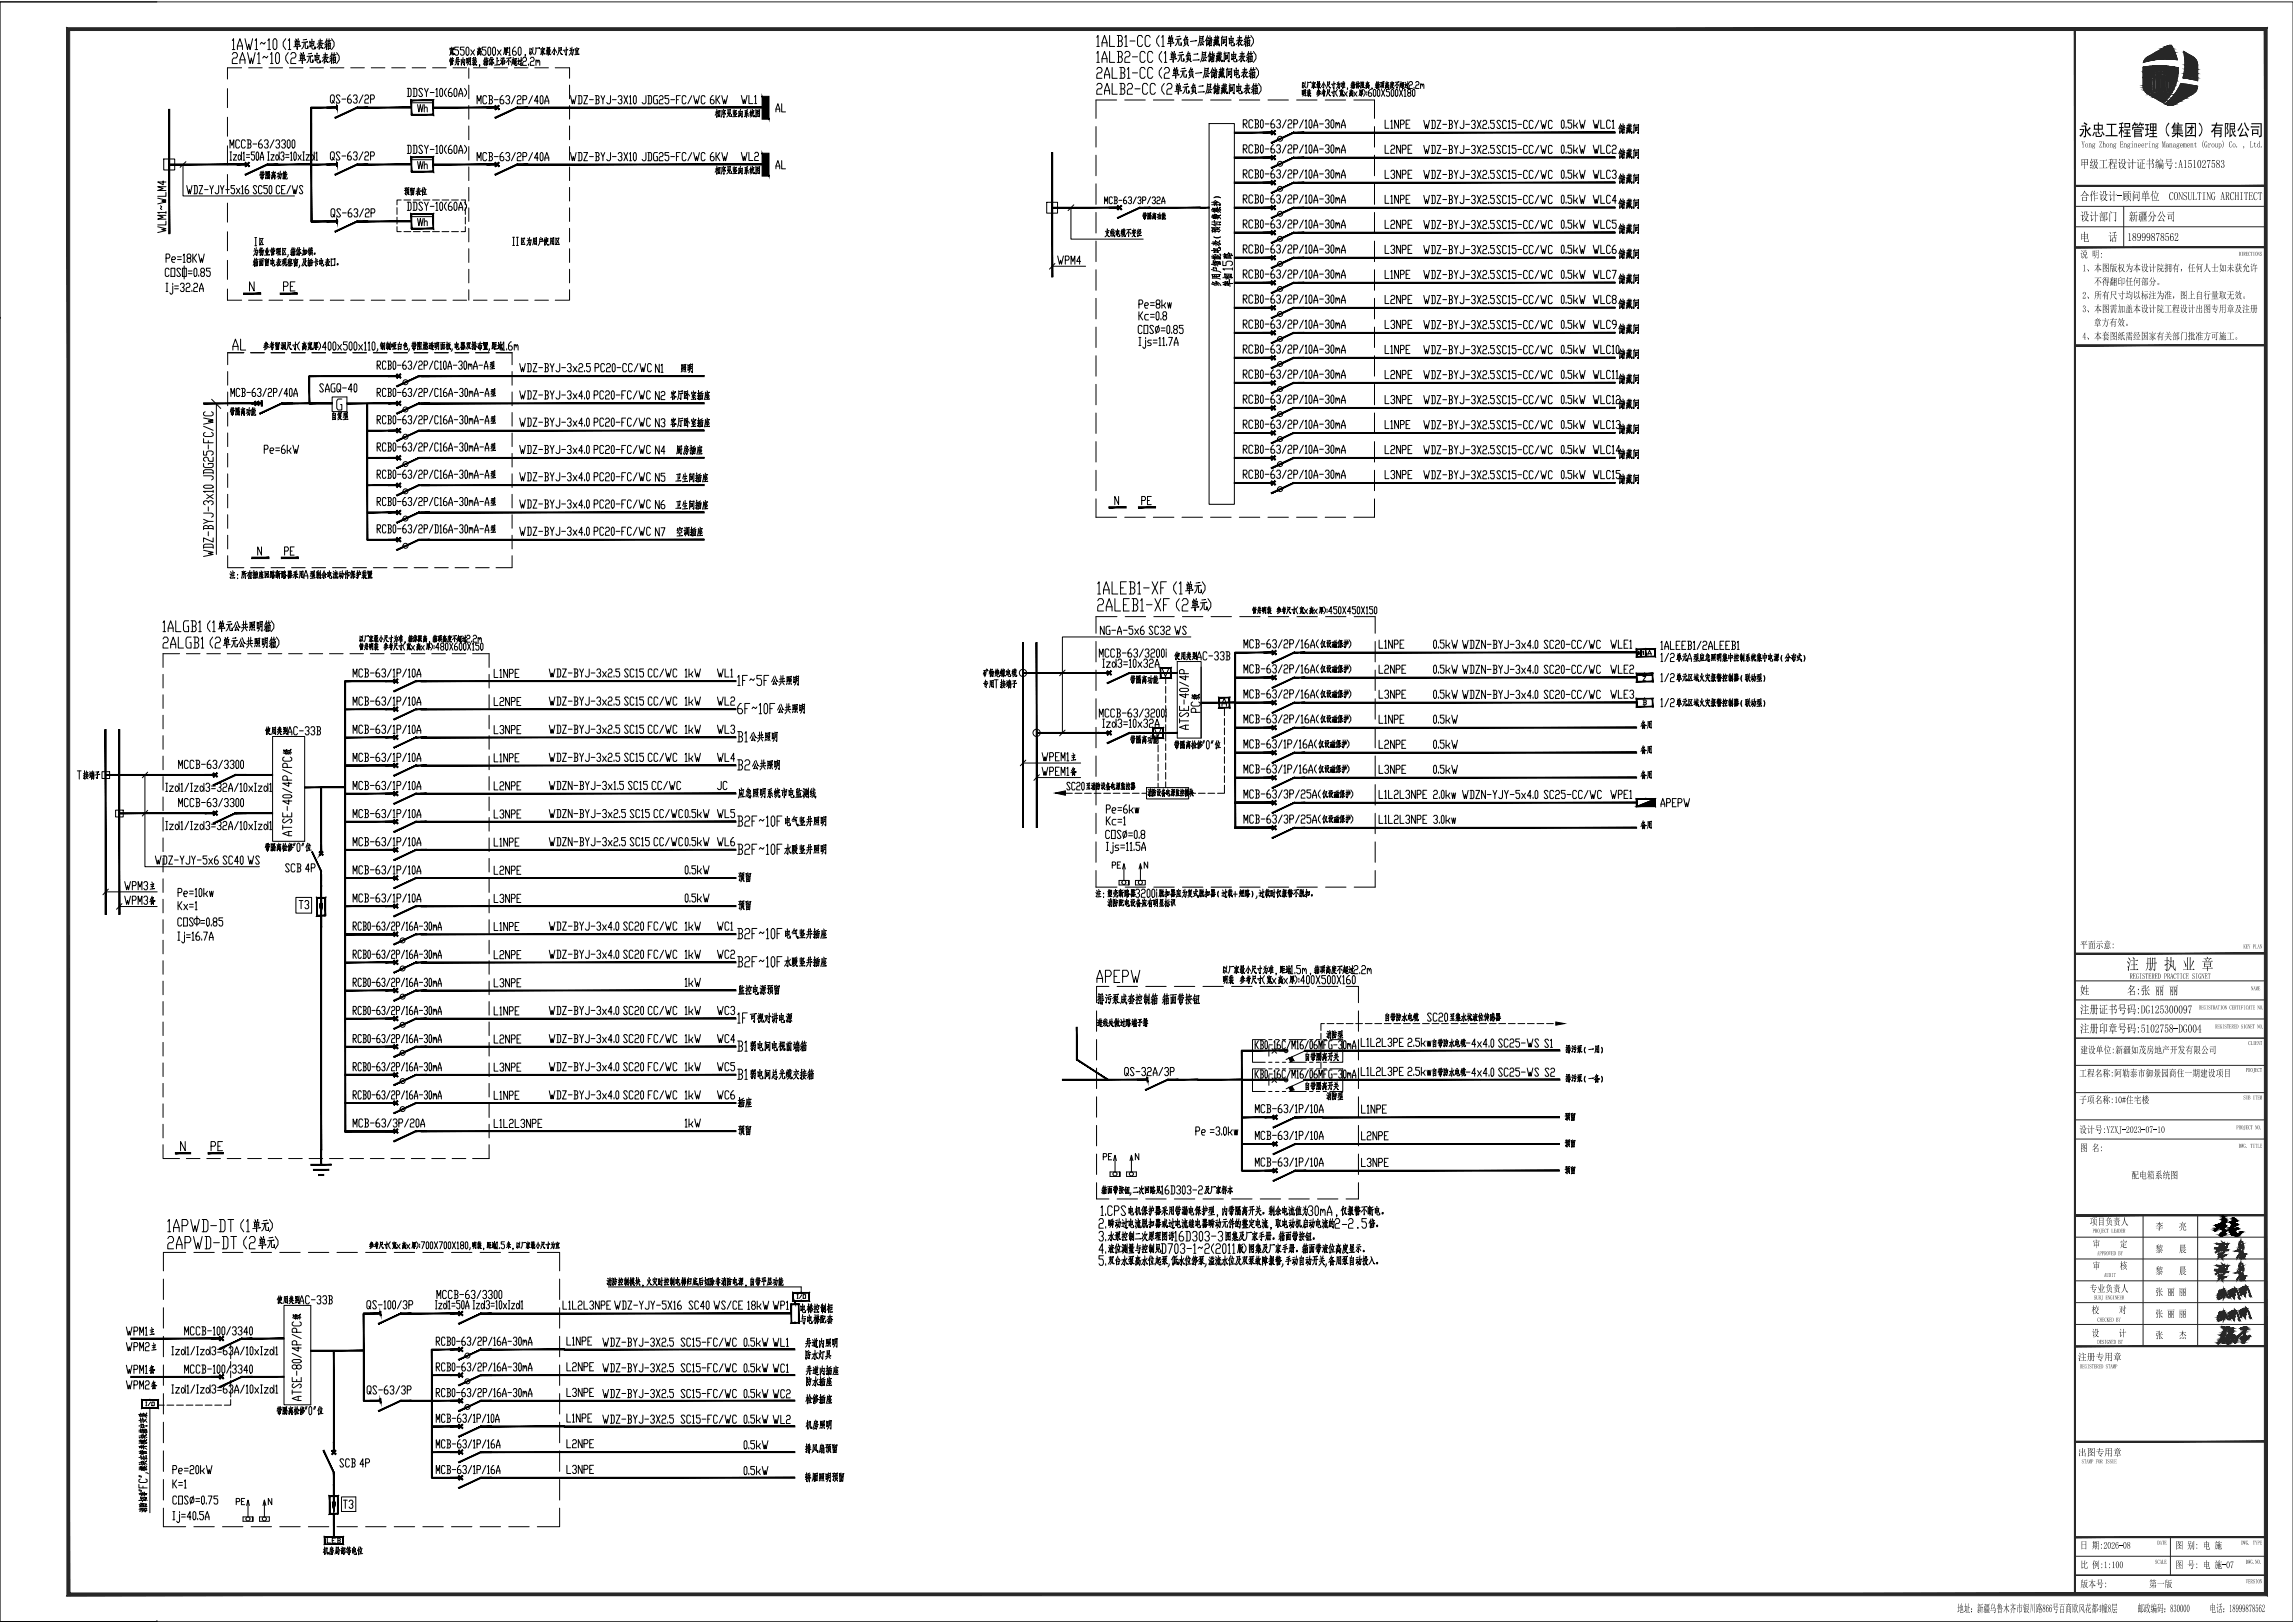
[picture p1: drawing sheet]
<svg xmlns="http://www.w3.org/2000/svg" width="841mm" height="595mm" viewBox="0 0 841 595" stroke-linecap="round" stroke-linejoin="round" font-family="sans-serif">
<g fill="none" stroke="#000" stroke-width=".37">
<path d="M.1 .7h57.5M85.2 20l.5-.7h.9l.5 .7v.6l-.5 .7h-.9l-.5 .6v1.4h1.9M85.2 14.9l.5-.7v4M85.2 18.2h.9M87.1 18.2v-1.3l.9-2.7 .9 2.7v1.3M87.1 16.9h1.8M89.9 14.2l.9 4 .5-2 .4 2 1-4M90.8 19.3l.9 4 .5-2 .5 2 .9-4M93.6 14.9l.5-.7v4M93.6 18.2h.9M94.5 20l.5-.7v4M97.3 15.5l-.5 .7-.9-.7-.5 .7"/>
<path d="M98.2 14.9l.5-.7v4M98.2 18.2h1M99.2 20l.5-.7v4M100.6 14.2h.5l.4 .7v2.6l-.4 .7h-.5l-.5-.7v-2.6zM101.5 19.3h.5l.5 .7v2.6l-.5 .7h-.5l-.4-.7v-2.6zM104.8 14.2l-.9 1.3v1.4l.9 1.3M105.7 19.3l-.9 1.3v1.3l.9 1.4M105.7 14.9l.5-.7v4M105.7 18.2h1M106.7 20l.4-.7h1l.4 .7v.6l-.4 .7h-1l-.4 .6v1.4h1.8M108.2 15l.2 1.7-.1-.3 1.5-.1v-1.3l-1.5 .3M108.4 14.3l.3 .7v-.3"/>
<path d="M109 15.3v2.9v-.7M109.3 14.2l-.2 1M109.5 15.7l-.9 .2M109.9 16.9h.4l-2.5 .3M110.3 19.4l.3 .7-.1-.4M111.2 19.3l.2 .1-.4 .9M111.5 15.6l-.1 1.3-.8 1M112 15.6v2.1h.9v-.9v.9M112.2 14.5l.3-.1-1.3 .2M112.6 15.4h.2l-2.1 .2M113.6 15.1l.1 2.1v-.3l1.4-.2 .1-1.6-1.5 .4M114 19.6h.3l-1.2 .1"/>
<path d="M114.4 14.3l.1 3.5 1.1 .1-.1-.8v.7M114.8 15.9l-.8 .2M116.2 19.4l.1 3.3 .2 .4 .8-.1 .1-.8v.8M117 16.7v1.3l.6-.6M117.3 16.1l-1.1 1.4M117.4 16.2l.7 1.5h.5l-.6-.3M117.4 14.3v1.8M118.1 16.3l-.3 .6M118.1 15.4l-1.2 .2M118.3 14.9l-1.6 .1M118.3 16l.3-.1-2.3 .2M119.3 19.4v1.8"/>
<path d="M119.7 15.7v2.5v-.6M119.7 16.4l-.7 1.3M119.7 16.6l.4 .4M119.8 15l.2 .5M119.9 14.2l-.7 1.6M120.1 20l-1.5 .1M120.2 16.2l-1.1 .2M120.3 15.9l.1 2.2-.1-.2 .7-.1 .1 .2 .2-2.1-.9 .2M120.3 14.9l-.6 .1M120.7 14.2l-.4 1.4M120.7 15l.3 .6M120.9 16.6l-.5 .1"/>
<path d="M120.9 17.1l-.5 .1M121.4 14.9l-.8 .1M121.6 14.2l.9 1.3v1.4l-.9 1.3M121.7 19.3l-.7 1.7M122.2 20l-.7 .1M122.6 19.3l-.4 1.4M123.3 20l-.8 .1M123.5 19.3l.9 1.3v1.3l-.9 1.4M165.1 17.6l-.1 .6M165.1 17.8l1.3-.3-.1 .4M165.3 18.6v1v-.3M165.3 18.8l.8-.2v1v-.4"/>
<path d="M165.5 17.9v.7M165.6 17.3l.2 .2M165.7 19l-.2 .7-.6 .5M165.8 19.3v.7h.7v-.5v.5M165.9 17.9l-.1 .7M166.1 18.2h.2l-1.2 .1M168.2 17.3h-1.4v1h1l.4 .5v.9l-.4 .5h-.7l-.3-.5M170.3 17.3h-1.4v1h1l.4 .5v.9l-.4 .5h-.7l-.3-.5M171.3 17.3h.3l.4 .5v1.9l-.4 .5h-.3l-.4-.5v-1.9zM172.7 18.3l1.4 1.9M174.1 18.3l-1.4 1.9M175.1 18.8l.1 1.4v-.2"/>
<path d="M175.2 19l1.4-.2-.3 1.4-.2-.2M175.4 18.1l.1 .7 .7-.3-.1-.5-.7 .2M175.5 19.2v.7l.6-.2v-.5l-.6 .1M175.7 17.3l.1 .3M176.5 17.7l-1.4 .2M178.3 17.3h-1.4v1h1l.4 .5v.9l-.4 .5h-.7l-.3-.5M179.3 17.3h.3l.4 .5v1.9l-.4 .5h-.3l-.4-.5v-1.9zM181 17.3h.4l.3 .5v1.9l-.3 .5h-.4l-.3-.5v-1.9zM182.4 18.3l1.4 1.9M183.8 18.3l-1.4 1.9M185 17.4l-.3 2.6M185.2 18.9l.8-.2-.3 .5"/>
<path d="M185.3 17.8v.8l.7-.1 .1-.7-.8 .2M185.6 19l.1 1.1-.3-.3 .3 .3M185.7 18.2l-.4 .1M186 17.5l-1 .2M186.2 19.2h.2l-1.3 .2M186.6 17.8l.3-.5v2.9M189 17.3h-.3l-.7 1v1.4l.3 .5h.7l.4-.9-.4-.5h-1M190.4 17.3h.4l.3 .5v1.9l-.3 .5h-.4l-.3-.5v-1.9zM194.3 17.7l-.1 2.1 .6-.9M194.7 17.7l.2 .6-.1-.3M195.3 19.2l.4 .7M195.5 17.4a3.4 3.4 0 0 1-1 2.7"/>
<path d="M196.5 17.5v1.5l-.4 1.1M197.9 17.6l-1.3 .1M198.4 17.8v.5M198.4 18l1.4-.3-.2 .5M199 17.3l.1 .4M199 18.6v1.6l-.2-.3 .2 .2M199 18.8l-.6 .6M199.1 18.3l-.7 .7M199.1 19.2l-.9 .7M199.2 19l.4 .7h.4l-.5-.1M199.3 18.3l-.7 .1M199.5 18.6l-.4 .5"/>
<path d="M200.6 18.6v1.1M200.7 17.3v1l.9-.3v-.7l-.9 .2M200.9 18.9h-.3M200.9 19.2h-.3M201.1 18.5v1.7v-.3M201.2 18.8l.5-.1-.5 1.5M201.2 19.3l-.8 .6M201.3 19.1l.4 .9h.3l-.3-.2M201.4 17.8h-.5M202 18.3l-1.7 .3M203 18.1l-.6 1.4M203.1 19.7l.3 .2"/>
<path d="M203.3 17.5v2.6l-.3-.4M203.7 18.2l.5 1.1M205 17.3l-.1 2-.5 .9M205 17.7l.9-.3v.9l-.9 .2M205.1 18.5l.8 1.5h.5l-.6-.3M207.1 18.6l.1 .6M207.7 17.3v2.9l-.4-.4 .4 .4M208.1 18.3l.2-.1-1.7 .3M208.9 18.6l1.4-.4-.3 2-.3-.5 .3 .5M209.1 17.6l.3 .5M209.7 18.9l.2 .5M209.8 17.3l-.5 2.1-.6 .8"/>
<path d="M211 17.8l-.1 .6M211 18l1.3-.2-.1 .3M211.2 18.3l.1 1.7M211.3 18.5l.7-.1-.1 1.6M211.5 17.4l.2 .4M211.8 19.4l-.5 .1M211.8 18.9l-.5 .1M212.2 19.9h.2l-1.6 .1M402.3 19.5l.4-.6v4M402.3 13.7l.4-.7v4M402.3 17h.9M404.2 17v-1.3l.9-2.7 .9 2.7v1.3"/>
<path d="M404.2 15.7h1.8M407 18.9v4h1.8M407 13v4h1.8M409.8 18.9h1.4l.4 .6v.7l-.4 .6M409.8 13h1.4l.4 .7v.7l-.4 .6M410.2 15h1l.4 .7v.7l-.4 .6h-1.4M410.2 13v4M410.2 18.9v4M412.6 19.5l.4-.6h1l.4 .6v.7l-.4 .6h-1l-.4 .7v1.4h1.8M412.6 13.7l.4-.7v4M412.6 17h.9M414.4 15h1.9"/>
<path d="M419.1 13.7l-.5-.7h-.9l-.5 .7v2.7l.5 .6h.9l.5-.6M420 19.5l-.4-.6h-1l-.4 .6v2.7l.4 .7h1l.4-.7M421.9 13.7l-.5-.7h-.9l-.5 .7v2.7l.5 .6h.9l.5-.6M422.8 19.5l-.5-.6h-.9l-.5 .6v2.7l.5 .7h.9l.5-.7M425.2 13l-.9 1.4v1.3l.9 1.3M426.1 18.9l-.9 1.3v1.3l.9 1.4M426.1 13.7l.5-.7v4M426.1 17h.9M427 19.5l.5-.6v4M428.6 13.8l.1 1.7v-.2l1.5-.2-.1-1.2-1.4 .2M428.8 13.1l.3 .8-.1-.4M429.3 14.1l.1 2.9v-.7"/>
<path d="M429.5 19.6l.2 1.7-.1-.2 1.5-.2v-1.2l-1.5 .3M429.7 13l-.2 1M429.8 18.9l.3 .8-.1-.4M429.8 14.5l-.9 .2M430.3 19.9v3v-.7M430.3 15.7h.3l-2.5 .3M430.6 18.9l-.2 1M431.9 14.4l-.2 1.4-.7 .9M432.3 14.4l.1 2.1h.9l-.1-.9 .1 .9M432.5 13.3h.3l-1.2 .2M432.9 14.2h.3l-2.1 .2M433.5 19.2l.3-.1-1.3 .2"/>
<path d="M434.5 14.4v1.8v-.6M434.5 14.7l1.1-.3v1.7v-.4M434.8 13.9l.8-.2-.6 .9M434.9 13.1l-.8 1.7M435 15a1.62 1.62 0 0 1-1 1.9M435.2 16.1l.7 .7-.1-.2M435.7 19.7l.8-.2-.5 .9M435.8 18.9l-.8 1.7M438.6 15l.3-.1-2.3 .3M439.2 19.8h.2l-1.5 .1M440 13.1v1.9l-.6 1.9M440.1 13.5l1.3-.2-.1 .7-1.3 .2"/>
<path d="M440.7 15.5l-.6 1.1 1.2-.3-.3-.5M441 19l-.1 1.8-.6 1.9M441 19.3l1.3-.1-.1 .7-1.2 .1M441.2 14.7h-.9M441.3 16.3l.1 .3M441.5 15.3h.2l-1.6 .2M442.6 14.1v2.8v-.7M442.8 14.8l.3-.1-.1 1.7 .4-.5M442.9 13.1l-.8 1.9M443 13.7l.2 .5-.1-.3M443.5 19.9v2.8v-.7M443.6 15.3v1.6v-.2l.5-.1 .1 .2 .1-1.5-.7 .2"/>
<path d="M443.8 13.1v1.6M443.8 18.9l-.8 1.9M444 19.5l.1 .5v-.3M444 15.9l-.4 .1M444.1 14l-.7 .1M444.4 13.7l-1.1 2M444.4 14.7l.2-.1-1.3 .2M444.7 18.9v1.7M445.1 19.8l-.7 .2M445.3 19.6l-1.1 1.9M445.3 14.4v.6h.4M445.4 15.7l-.4 1"/>
<path d="M445.6 15.5l-.5 .1M445.7 14.2v1.5l-.4 1.2M445.9 13.1v1.1M445.9 14.8l-.1 1.5 .7-.2M445.9 15.4l.5-.1v.4l-.5 .1M446.2 15v.3M446.2 15.8v.4M446.4 14.8l-.5 .2M446.5 13.1l-.2 1.1M446.5 14l.2 1.7 .6 1.1v-.7l-.1 .7M446.8 19v1M446.8 14l.2 .2"/>
<path d="M446.9 14.4l-1.2 .2M446.9 13.6h.2l-1.8 .2M447 14.8l-.7 1.9M447.4 18.9l-.2 1.1M447.4 19.8l.3 2.1 .4 .7 .1-.6v.6M447.7 19.8l.3 .3M447.8 19.4h.2l-1.7 .3M448 13.6v3.2v-.5M448.3 13.2l.2 .6M448.5 14.2l.1 1.8v-.3l.8-.1v-1.2l-.8 .1M448.7 13.6l1.2-.1-.1 3.4-.4-.5 .4 .4M448.9 19.5l.1 3.2v-.5"/>
<path d="M449 15l-.4 .1M449.2 19l.2 .7M449.7 19.4l1.2-.1-.1 3.4-.4-.4 .4 .3M450.8 13.9l.1 2.2v-.4l1.4-.2v-1.5l-1.5 .3M451.5 13.2l.1 3.2 .2 .4h.8l.1-.9v.8M451.7 19.8l.2 2.1v-.4l1.3-.1 .1-1.6-1.5 .3M452 14.8l-.9 .1M452.4 19l.1 3.3 .3 .3h.7l.1-.8v.7M454.2 15.5v1.4l.5-.7M454.5 15l-1.1 1.4M454.6 15l.7 1.5 .4 .1-.5-.3M454.6 13.1v1.8"/>
<path d="M455.3 14.2l-1.2 .2M455.3 15.1l-.4 .7M455.5 13.7l-1.6 .2M455.5 18.9v1.9M455.5 14.8l-2 .2M456.4 19.6l-1.6 .1M456.9 15.3l-.7 1.2M456.9 15.5l.4 .3M456.9 14.5v2.5v-.6M457 13.9l.1 .5M457 13l-.7 1.7M457.3 15l-1 .3"/>
<path d="M457.5 14.7l.1 2.2-.1-.2 .7-.1 .1 .2 .2-2.1-1 .3M457.5 13.7l-.7 .2M457.9 13l-.4 1.4M457.9 13.9l.3 .5M457.9 19.7l.2 .5M457.9 18.9l-.6 1.6M458.1 15.4l-.5 .2M458.1 15.9l-.5 .2M458.5 19.6l-.7 .1M458.6 13.7l-.9 .2M458.8 18.9l-.3 1.4M458.8 19.7l.3 .6"/>
<path d="M458.8 13l.9 1.4v1.3l-.9 1.3M459.5 19.6l-.8 .1M459.7 18.9l1 1.3v1.3l-1 1.4M83.4 32.5v7M88 23.3v-1.4l.9-2.6 1 2.6v1.4M88 21.9h1.9M88.6 24.9h-5.2v4.1M91.2 24.9h5M94.5 23.3h.9M98.2 20.6l-.4 .7-1-.7-.4 .7M98.7 24.9h5M99.2 23.3h.9"/>
<path d="M106.2 24.9h5M110.1 20l.1 1.7-.1-.2 1.6-.1-.1-1.3-1.4 .3M110.9 20.4v2.9v-.7M111.3 20.8l-.9 .2M111.8 22l.3-.1-2.5 .4M113.4 20.7l-.2 1.3-.7 1M113.7 24.9h4.9M113.8 20.7l.1 2 .9 .1v-.9v.9M114.4 20.5h.3l-2.1 .2M115.5 20.2l.1 2.1v-.4l1.4-.1v-1.6l-1.5 .3M116.7 21.1l-.8 .1M118 39.4h5.6"/>
<path d="M118.9 21.7v1.5l.6-.7M119.2 21.2l-1.1 1.4M119.2 21.3l.8 1.4 .4 .1-.5-.3M120 21.4l-.4 .6M120 20.5l-1.2 .2M120.2 21.1h.2l-2.2 .1M121.1 24.9h5M121.6 20.8v2.5v-.6M121.6 21.6l-.8 1.1M121.6 21.7l.3 .4M121.7 20.1l.1 .5M121.9 36.8l.3 .5-.3 .5h-.3l-.4-.5v-2l.4-.5h.6l.4 .5v1.5l-.4 .5 .4 .5"/>
<path d="M122 21.3l-1 .3M122.2 21v2.2v-.2l.6-.2 .2 .3 .2-2.1-1 .2M122.6 20.1l.2 .6M122.8 21.6l-.6 .2M122.8 22.2l-.5 .1M124.7 35.3l-.3-.5h-.8l-.3 .5 1.4 2-.3 .5h-.8l-.3-.5M125.4 36.3h1.4M128.6 34.8h-.4l-.7 1v1.5l.4 .5h.7l.3-.5-.3-1h-1.1M128.6 24.9h5M129.6 35.3l.3-.5h.8l.3 1-.3 .5h-.4M130.7 36.3l.3 .5-.3 1h-.8l-.3-.5M133.1 34.8l-1.4 3"/>
<path d="M133.8 35.3l.3-.5h.8l.3 .5-.3 1h-.8l-.3 .5v1h1.4M135.9 36.3h1.1l.3-.5-.3-1h-1.1v3M136.2 24.9h5M143.7 24.9h5M149.4 32.4h1l.4 .5v2l-.4 .5h-1M149.8 32.4v3M150.9 37.7h8M151.2 24.9h5M151.5 32.4h1.1l.3 .5v2l-.3 .5h-1.1M151.8 32.4v3M153.1 38.4l.6 2.6 .5-2.6 .5 2.6 .5-2.6M155 32.9l-.4-.5h-.6l-.4 .5 1.4 2-.4 .5h-.6l-.4-.5"/>
<path d="M155.6 39.8l.5-.5 .5 .1 .1 1.6M155.6 38.4v2.6M155.7 32.4l.7 1.5v1.5M157.1 32.4l-.7 1.5M157.8 33.9h1.4M158.7 24.9h4.9M159.9 32.9l.4-.5v3M159.9 35.4h.7M161.7 32.4h.3l.3 .5v2l-.3 .5h-.3l-.4-.5v-2zM163.7 32.4l-.6 1v1l.6 1M165 22.1l-.1 .6M165 22.3l1.4-.2-.2 .4"/>
<path d="M165.3 22.5v1.4v-.3M165.3 23.3l.8-.2v.5l-.8 .1M165.3 21.1l-.4 1M165.3 22.6l.8-.1-.1 .4-.7 .1M165.5 32.4h-.4l-.6 1v1.5l.3 .5h.7l.3-1-.3-.5h-1M165.6 21.9v.3M165.6 21.5l-.3 .1v.4M165.9 21.1l-.2 .8M166 21.6v.4M166.1 24.9h5M166.4 21.5l-.6 .1M166.9 32.4h.3l.4 .5v2l-.4 .5h-.3l-.4-.5v-2z"/>
<path d="M167.5 21.2a2.86 2.86 0 0 1-.5 2.5l-.1 .1M168 21.1v2.7v-.5M168.1 21.9l.3-.1-1.3 .2M168.3 35.4v-1l.7-2 .7 2v1M168.3 34.4h1.4M168.3 22.6l.3-.1-1.7 .2M169.1 21.7l.1 2.2v-.4M169.2 22.1l1.3-.2-.1 2-.4-.5 .3 .4 .1-.2M169.7 22.4l.4 .4M169.8 21.1l-.4 2.2M170.4 32.4l.7 1v1l-.7 1M171.2 21.4v1.8l.3-.3 .1 .2 .1-1.5h-.5"/>
<path d="M171.5 22.2h-.2M171.9 24.9v3.8M171.9 31.2v5M171.9 38.7v5M172 21.1l-.1 1.6-.5 1.1M172 21.4l.7-.1-.2 2.6-.3-.4M172.3 22.6h-.3M172.3 21.9l-.3 .1M173.1 23.7l.9-.9 .6 1h.3l-.4-.1M173.2 21.5l.3 .2M173.6 24.9h5M173.7 21.1v1.5"/>
<path d="M173.7 22l-.5 .3M173.8 23.2l-.1 .8 .5-.4M174 22.4l.1 .2M174.3 21v1.2M174.5 23l-.2 .3M174.7 22.7l-1.4 .2M174.7 22.2l-.7 .1M174.8 21.6l-.9 .2M175 38.1v-3l.7 2 .7-2v3M176 23.8l-.2 .6M177.8 22.1v1.9v-.4M177.8 22.7l-.5 .9"/>
<path d="M177.8 22.8l.3 .3M177.9 21.6l.1 .4M177.9 21l-.5 1.2M178.1 22.5l-.8 .2M178.3 22.3v1.6l.5-.3 .1 .2 .1-1.5-.7 .2M178.3 21.6h-.5M178.5 35.6l-.3-.5h-.8l-.3 .5v2l.3 .5h.8l.3-.5M178.5 21l-.2 1.1M178.5 21.6l.3 .5M178.7 22.7l-.4 .2M178.7 23.2l-.4 .1M179.1 21.5l-.7 .1"/>
<path d="M179.2 35.1h1l.4 .5-.4 .9M179.6 36.5h.6l.4 1.1-.4 .5h-1M179.6 35.1v3M179.7 21.7v2.1v-.4M179.9 21.1l-.6 1.4M180.3 21.9l-.5 1.4M180.4 21v2.9v-.6M180.5 21.9l.5 1.2h.2l-.3-.2M180.7 23l-.6 .1M180.9 21.8l-1 .1M181.2 24.9h5M181.3 36.5h1.4"/>
<path d="M182.3 21.1v2.7M182.8 22.3l-.5 .1M183 23.8l.3-.1-1.9 .2M183.5 22l.3 .3M183.8 21.2l.2 .4M184.1 22.2l-.3 1.4-.2-.3M184.3 22.6v1.2v-.2l.7-.2v-.8l-.7 .2M184.4 21.2l-.4 1.5M184.4 21.4l.5-.2v1.1l.3 .1M184.5 35.1h-.4l-.7 .9v1.6l.4 .5h.7l.3-.5-.3-1.1h-1.1M185.5 35.6l.4-.5h.6l.4 .5v.4l-.4 .5h-.3M186.5 36.5l.4 .6-.4 1h-.6l-.4-.5"/>
<path d="M186.5 21.9v1.9v-.3M186.6 20.2h.7M186.7 21.4l-1.2 1.6M186.9 22.2l.5 .7M187.2 21.2h.3l-1.7 .2M187.9 23.1l1.1 .8 .6-.1h-.6M188 22.6l-.4 1.3M188.2 22.3v1M188.2 21v1.2M188.5 22.7l-.3 .1M188.6 21.8l-.7 .1M188.7 24.9h5"/>
<path d="M188.7 22.2l-1 .2M188.7 21.6l.7-.2-.2 1-.2-.2M188.7 22.6l.1 .9 .5-.2v-.7l-.5 .1M189 21.5l-.4 1.2M189 35.1l-1.4 3M189.7 35.6l.4-.5h.7l.3 .5-.3 .9h-.7l-.4 .6v1h1.4M189.7 22.4l.7-.1-.3 1.2M189.7 23.4l1.6 .6 .3-.2h-.6M190 21.3l.2 .5M190.7 22.4l.1 .3-.1-.2M191.1 21v2.5l-.2-.3M191.4 22h.2l-1.1 .1"/>
<path d="M191.7 21.5l.4-.5h.7l.3 .5-.3 1h-.7l-.4 .5v1h1.4M191.8 36.5h1.1l.3-.5-.3-.9h-1.1v3M192.7 20.1l-.1 .6M193.8 23.5v.5M194.5 21.5l.3-.5h.8l.3 .5-.3 1h-.8l-.3 .5v1h1.4M195.3 35.1l-1.4 3M196.2 24.9h5M196.6 22.5l.4-.5 .3 1M196.6 22v2M197.3 22.5l.3-.5 .4 .5v1.5M197.4 37.1h-1.4l1-2v3M198.4 35.1h.4l.4 .5v2l-.4 .5h-.4l-.3-.5v-2z"/>
<path d="M199.8 38.1v-1l.8-2 .7 2v1M199.8 37.1h1.5M203.7 24.9h5.2v3.8M208.9 31.2v5M208.9 38.7v5M209.2 35.1l.7 3 .4-1.6 .3 1.6 .7-3M212 35.1h1.1l.3 .5v2l-.3 .5h-1.1M212.4 35.1v3M214.1 35.1h1.4l-1.4 3h1.4M216.2 36.5h1.4M218.3 35.1h1.1l.3 .5v.5l-.3 .4M218.7 36.5h.7l.3 1.1-.3 .5h-1.1"/>
<path d="M218.7 35.1v3M220.4 35.1l.7 1.4v1.6M221.8 35.1l-.7 1.4M223.9 35.1v2.5l-.3 .5h-.7l-.4-.5M224.6 36.5h1.4M226.7 35.6l.4-.5h.7l.3 1-.3 .4h-.4M227.8 36.5l.3 .6-.3 1h-.7l-.4-.5M228.8 35.1l1.4 3M230.2 35.1l-1.4 3M230.9 35.6l.4-.5v3M230.9 38.1h.7M232.7 35.1h.3l.4 .5v2l-.4 .5h-.3l-.4-.5v-2z"/>
<path d="M236.9 35.1v2.5l-.4 .5h-.6l-.4-.5M237.6 35.1h1.1l.3 .5v2l-.3 .5h-1.1M237.9 35.1v3M241.1 35.1h-1l-.4 .5v2l.4 .5h1v-1.6h-.3M241.8 35.6l.4-.5h.7l.3 .5-.3 .9h-.7l-.4 .6v1h1.4M245.3 35.1h-1.4v1h1.1l.3 .4v1.1l-.3 .5h-.8l-.3-.5M246 36.5h1.4M248.1 36.5h.7M249.5 35.1h-1.4v3M251.6 35.6l-.3-.5h-.7l-.4 .5v2l.4 .5h.7l.3-.5M253.7 35.1l-1.4 3M254.4 35.1l.7 3 .4-1.6 .3 1.6 .7-3"/>
<path d="M258.6 35.6l-.3-.5h-.8l-.3 .5v2l.3 .5h.8l.3-.5M261.6 35.1h-.4l-.7 1v1.5l.4 .5h.7l.3-.5-.3-1.1h-1.1M262.6 35.1v3M263 36.5l1 1.6M264 35.1l-1 1.4h-.4M264.7 35.1l.8 3 .3-1.6 .3 1.6 .8-3M271.9 35l.7 3 .4-1.5 .3 1.5 .7-3M274.7 35v3h1.4M276.8 35.5l.3-.5v3M276.8 38h.7M286.7 38v3h1.4M402.3 31.3l.4-.7h1l.5 .7v.6l-.5 .7h-1l-.4 .6v1.4h1.9"/>
<path d="M402.3 25.4l.4-.7h1l.5 .7v.6l-.5 .7h-1l-.4 .7v1.3h1.9M402.3 22.9h.9M404.2 22.9v-1.4l.9-2.6 .9 2.6v1.4M404.2 21.5h1.8M405.1 34.6v-1.4l.9-2.6 1 2.6v1.4M405.1 28.7v-1.3l.9-2.7 1 2.7v1.3M405.1 33.2h1.9M405.1 27.4h1.9M407.9 30.6v4h1.9M407.9 24.7v4h1.9M409.6 36.7h-7.6v6.7M410.2 20.8h1l.4 .7v.7l-.4 .7h-1.4"/>
<path d="M410.7 30.6h1.4l.5 .7v.6l-.5 .7M410.7 24.7h1.4l.5 .7v.6l-.5 .7M411.2 32.6h.9l.5 .6v.7l-.5 .7h-1.4M411.2 26.7h.9l.5 .7v.7l-.5 .6h-1.4M411.2 24.7v4M411.2 30.6v4M412.5 36.7h7.6M413.5 31.3l.5-.7h.9l.5 .7v.6l-.5 .7h-.9l-.5 .6v1.4h1.9M413.5 25.4l.5-.7v4M413.5 28.7h.9M415.4 26.7h1.8M415.4 20.8h1.8"/>
<path d="M416.3 32.6h1.9M420 25.4l-.4-.7h-1l-.4 .7v2.7l.4 .6h1l.4-.6M420.9 31.3l-.4-.7h-.9l-.5 .7v2.6l.5 .7h.9l.4-.7M422.8 25.4l-.5-.7h-.9l-.5 .7v2.7l.5 .6h.9l.5-.6M423 36.7h7.6M423.8 31.3l-.5-.7h-1l-.4 .7v2.6l.4 .7h1l.5-.7M426.1 24.7l-.9 1.3v1.4l.9 1.3M427 30.6l-.9 1.3v1.3l.9 1.4M427 25.4l.5-.7h.9l.5 .7v.6l-.5 .7h-.9l-.5 .7v1.3h1.9M427 22.9h1M428 31.3l.4-.7h1l.4 .7v.6l-.4 .7h-1l-.4 .6v1.4h1.8M430.4 25.5l.2 1.7-.1-.2 1.5-.2v-1.2l-1.4 .2"/>
<path d="M430.7 24.8l.3 .8-.1-.4M430.8 20.4l-1 .1M431.2 25.8v2.9v-.7M431.2 21.6l.4-.1-2.5 .4M431.4 31.3l.1 1.7-.1-.2 1.6-.1-.1-1.3-1.4 .3M431.6 24.7l-.2 1.1M431.6 30.7l.3 .7-.1-.4M431.7 26.3l-.9 .1M432.1 31.6l.1 3v-.8M432.2 27.4h.3l-2.5 .3M432.5 30.6l-.2 1M432.6 32.1l-.9 .2"/>
<path d="M432.8 20.3l-.1 1.3-.7 1M433.1 33.3l.3-.1-2.5 .3M433.3 20.2v2.1l.9 .1v-.9v.9M433.5 36.7h7.6M433.8 26.1l-.2 1.4-.7 1M433.9 20.1l.3-.1-2.2 .2M434.2 26.1v2.1h1l-.1-.8v.8M434.4 25h.3l-1.3 .2M434.7 32l-.2 1.3-.7 1M434.8 26l.3-.1-2.1 .2M435.1 32l.1 2.1h.9v-.9v.9M435.3 30.9l.3-.1-1.2 .2"/>
<path d="M435.4 20.2l.1 1.8v-.5M435.5 20.5l1.1-.3-.1 1.7v-.4M435.7 31.8h.3l-2.1 .2M435.9 20.8a1.62 1.62 0 0 1-1 2M436.1 21.9l.8 .8-.2-.2M436.3 26.1l.1 1.8v-.5M436.4 26.4l1.1-.3v1.7v-.4M436.7 25.5l.7-.1-.5 .9M436.8 24.8l-.9 1.7M436.9 26.6a1.65 1.65 0 0 1-1.1 2.1M437.1 27.8l.7 .7-.1-.2M437.2 31.9l.1 1.8v-.5"/>
<path d="M437.3 32.2l1.1-.3v1.7v-.4M437.6 31.4l.7-.2-.5 .9M437.7 30.6l-.8 1.7M437.8 32.5a1.65 1.65 0 0 1-1 2M438 33.6l.7 .8-.1-.2M439.6 21.9h.3l-2.4 .2M440.5 26.7l.3-.1-2.3 .3M441.1 31.5h.2l-1.6 .1M441.5 33.7h.2l-2.3 .1M441.6 21.3l-.5 1.1 1.1-.3-.3-.5M441.9 24.9v1.7l-.6 2M442 25.2l1.3-.2-.2 .8-1.2 .1"/>
<path d="M442.1 20.5l-.9 .1M442.2 22.1l.2 .3M442.4 21.1h.2l-1.6 .2M442.6 27.2l-.6 1.1 1.2-.3-.3-.5M442.8 30.7v1.8l-.6 1.9M442.9 31l1.3-.1-.1 .7-1.2 .1M443 26.4l-.8 .1M443.2 28l.1 .3M443.3 27h.3l-1.7 .1M443.5 33l-.6 1.1 1.2-.3-.3-.4M443.7 20.7l.4-.2-.2 1.8 .5-.6M444 32.2l-.9 .1"/>
<path d="M444 36.7h7.6M444.1 33.8l.1 .3M444.3 32.9l.2-.1-1.6 .2M444.4 25.8v2.8v-.7M444.5 21.1v1.7v-.3l.7 .2v-1.6l-.7 .2M444.6 26.5l.4-.1-.2 1.8 .5-.6M444.7 24.8l-.7 1.8M444.9 25.4l.1 .5v-.3M444.9 21.8h-.4M445.3 20.5h.2l-1.2 .2M445.4 31.6v2.8v-.6M445.4 27l.1 1.7-.1-.3 .7 .1 .1-1.5-.7 .1"/>
<path d="M445.5 32.4l.4-.1-.1 1.7 .4-.6M445.6 24.8l.1 1.7M445.7 30.7l-.8 1.8M445.8 31.2l.2 .6-.1-.3M445.8 27.6l-.3 .1M446 25.7l-.7 .1M446.3 26.4l.2-.1-1.3 .3M446.3 25.5l-1.2 1.9M446.3 20.2l-.1 .7 .4-.1M446.3 21.5l-.3 1.1M446.3 32.8l.1 1.7-.1-.3 .7 .2 .2-1.6-.8 .2M446.6 21.3l-.5 .1"/>
<path d="M446.6 30.6v1.7M446.6 20.1v1.4l-.4 1.2M446.8 33.5h-.4M446.8 20.6l-.1 1.5 .7-.1M446.9 21.2l.5-.1-.1 .5h-.5M446.9 31.6l-.7 .1M447.1 20.8v.3M447.1 21.6v.4M447.2 32.2h.2l-1.3 .2M447.2 31.3l-1.1 1.9M447.2 26.1v.6h.3M447.2 27.4l-.3 1.1"/>
<path d="M447.3 20.7l-.4 .1M447.5 27.2l-.5 .1M447.6 26l-.1 1.4-.3 1.2M447.7 24.9v1M447.7 26.5v1.5l.6-.1M447.8 27.1l.5-.1v.4l-.6 .1M447.8 20.2l-1.2 .2M447.9 20.7l-.7 1.9M448 26.6v.4M448 27.5v.4M448.2 31.9l-.1 .7 .4-.1M448.2 33.2l-.4 1.1"/>
<path d="M448.3 26.6h-.5M448.4 24.8l-.2 1.1M448.4 25.7l.2 2 .5 .8v-.6v.6M448.4 33l-.5 .1M448.5 31.8v1.4l-.4 1.3M448.7 30.7v1M448.7 32.3l-.1 1.5 .7-.1M448.7 25.7l.2 .3M448.7 32.9l.5-.1v.5l-.5 .1M448.7 26.1l-1.1 .2M448.8 25.3h.2l-1.8 .2M448.8 26.5l-.7 2"/>
<path d="M449 32.5v.4M449 33.3v.5M449.2 32.4l-.5 .1M449.3 30.6l-.2 1.2M449.3 31.5l.2 1.7 .6 1.1v-.6l-.1 .6M449.5 20l.1 1.9v-.3l.7-.1v-1.3l-.7 .2M449.6 31.5l.3 .3M449.7 31.9l-1.2 .2M449.7 31.2l.2-.1-1.8 .2M449.8 32.4l-.7 1.9M449.9 25.4v3.1v-.5M449.9 20.9l-.3 .1"/>
<path d="M450.1 24.9l.2 .6M450.4 25.9l.1 1.8v-.3h.7v-1.3l-.7 .2M450.6 25.3l1.2-.1-.1 3.4-.4-.5 .4 .4M450.8 31.2l.1 3.2v-.5M450.8 26.7l-.3 .2M451 30.7l.3 .6M451.3 31.8l.1 1.7v-.2l.7-.1v-1.2l-.7 .1M451.5 31.2l1.2-.2-.1 3.4-.4-.4 .4 .3M451.8 32.6l-.4 .1M452.7 25.6l.1 2.1v-.3l1.4-.2v-1.5l-1.5 .3M452.9 20.6l-.8 .2M453.4 24.9v3.2l.3 .4h.9l-.1-.8 .1 .7"/>
<path d="M453.6 31.5l.1 2.1v-.4l1.4-.1 .1-1.6-1.6 .3M453.8 26.5l-.8 .1M454.3 30.7v3.3l.3 .3h.9v-.8v.7M454.6 36.7h7.5M454.8 32.3l-.9 .1M455.2 21.3l-.1 1.4 .6-.7M456.1 27.2l-.1 1.4 .6-.7M456.1 22.1l.5 .3-.4-.1-.8-1.5-1.1 1.4M456.2 20.1l-1.2 .1M456.3 21l-.5 .6M456.3 26.6l-1 1.5M456.5 24.8v1.8l.6 1.6 .5 .1-.5-.3"/>
<path d="M456.5 20.7l-2.1 .1M457 33v1.4l.5-.6M457.1 26l-1.2 .1M457.2 26.9l-.4 .6M457.3 32.5l-1.1 1.4M457.3 25.4l-1.5 .2M457.4 32.6l.7 1.5h.4l-.5-.3M457.4 30.7v1.7M457.4 26.5l-2 .2M457.8 21.1l-.7 1.2M457.8 21.3l.4 .3M457.9 20.3v2.6v-.6"/>
<path d="M458.1 31.8l-1.3 .2M458.1 32.7l-.4 .6M458.2 31.3l-1.5 .1M458.2 20.9l-1 .2M458.3 32.4l-2 .1M458.4 20.5l.1 2.3v-.2l.6-.2 .2 .2 .1-2-.9 .2M458.8 27l-.8 1.2M458.8 27.1l.3 .4M458.8 26.2v2.5v-.6M458.8 25.6l.2 .4M458.9 24.7l-.7 1.7M459 21.2l-.5 .2"/>
<path d="M459 21.8l-.5 .1M459.2 26.7l-1.1 .3M459.3 26.4l.1 2.3v-.2l.6-.2 .2 .2 .1-2-.9 .1M459.4 25.5l-.7 .1M459.7 32.8l-.7 1.3M459.7 33l.4 .4M459.7 32.1v2.5v-.6M459.7 24.7l-.3 1.5M459.7 25.6l.3 .6M459.8 31.4l.1 .5M459.9 30.6l-.8 1.6M459.9 27.1l-.5 .1"/>
<path d="M459.9 27.7l-.4 .1M460.1 32.6l-1.1 .2M460.3 32.3l.1 2.2-.1-.2 .7-.2 .1 .2 .1-2-.8 .2M460.3 31.3l-.7 .1M460.4 25.4l-.8 .1M460.7 30.6l-.4 1.4M460.7 31.4l.3 .6M460.7 24.7l.9 1.3v1.4l-.9 1.3M460.9 32.9l-.5 .2M460.9 33.5l-.5 .1M461.4 31.3l-.9 .1M461.6 30.6l.9 1.3v1.3l-.9 1.4"/>
<path d="M465.1 36.7h7.5M475.6 36.7h7.5M477.6 33.1l.1 1.5v-.2l.3 .1 .1-1.3-.4 .1M477.7 30.2l-.1 1.9 .6-.8M477.9 33.8h-.2M478.1 30.3l.1 .5v-.3M478.3 32.9l-.1 1.6-.4 .7M478.4 33.1l.5-.1-.1 2.2-.3-.3M478.5 31.6l.4 .6M478.6 34.1l-.3 .1M478.6 33.6l-.2 .1M478.7 30a2.58 2.58 0 0 1-.8 2.3"/>
<path d="M479.4 33.2l.2 .2M479.6 30l.1 1.1-.4 1.2M479.8 32.9v1.2M479.8 33.6l-.4 .3M479.8 34.6v.7l.4-.4M480 34l.1 .1M480.1 34.3l-.9 .8M480.1 34.4l.5 .8h.3l-.4-.1M480.3 32.8v1M480.5 34.5l-.2 .2M480.6 34.2l-1.1 .2M480.6 33.8l-.6 .1"/>
<path d="M480.8 33.3l-.8 .2M480.8 30.2l-1.1 .1M481.3 30.3l-.1 .5M481.3 30.5l1.1-.2-.1 .4M481.7 29.9l.1 .4M481.7 31l.1 1.3-.2-.2 .2 .2M481.8 31.2l-.6 .5M481.8 30.8l-.5 .5M481.9 31.5l-.8 .7M482 31.3l.3 .7h.3l-.4-.2M482 30.7l-.6 .1M482.2 31l-.3 .4"/>
<path d="M483.1 31v1M483.2 29.9l.1 .9 .7-.3v-.6l-.8 .2M483.4 31.3h-.3M483.4 31.6h-.2M483.5 30.9v1.5v-.2M483.6 32.8l-.4 .7 .7-.2-.1-.3 .2 .5M483.6 33.5l-.7 1.1M483.6 31.2l.5-.1-.5 1.3M483.7 34l-.5 .6M483.7 31.6l-.7 .5M483.7 31.4l.4 .8h.3l-.4-.1M483.8 33.8l.6 .6-.3-.1"/>
<path d="M483.8 34.3l-.5 .6M483.8 30.3l-.5 .1M484 34.6l-.9 .7M484.1 33.7h.2l-1.3 .1M484.3 30.8l-1.4 .2M485.2 30.6l-.5 1.2M485.3 34.1v.5l.6-.2-.3 .9-.2-.4 .2 .3M485.4 32.8v.9M485.5 30v2.3l-.3-.3 .3 .2M485.5 33.3l-.4 .1M485.7 34h.2l-.7 .1M485.7 30.7l.5 .9"/>
<path d="M485.9 32.9l-1.2 1.7M486 33.6l-1.2 .2M486.1 36.7h7.5M486.9 32.8l-.1 1.7-.4 .8M486.9 29.9v1.4l-.5 1.1M486.9 33.1l.8-.2v.8l-.8 .1M486.9 30.2l.8-.1v.7l-.8 .1M487 33.8l.8 1.3h.3l-.5-.2M487 30.9l.8 1.3h.3l-.5-.2M488.7 34l.2 .5M488.7 31.1l.2 .5M489.2 32.8v2.5l-.3-.4 .3 .4"/>
<path d="M489.2 29.9v2.5l-.3-.3 .3 .3M489.6 30.7h.2l-1.5 .2M489.6 33.6l-1.3 .2M490.2 31l1.3-.3-.3 1.7-.2-.4 .2 .4M490.5 30.2l.2 .4M490.5 32.8l-.5 .8v.9l.5 .8M490.9 31.3l.2 .4M491.1 29.9l-.4 1.6-.6 .9M491.5 33l-.1 .5M491.5 33.2l1.1-.2-.1 .3M491.7 33.9v.9v-.3M491.7 34.1l.6-.2v.9v-.4"/>
<path d="M491.8 33.3l.1 .6M491.9 32.8l.2 .2M491.9 30.3l.2 .4M492 34.3l-.2 .6-.5 .4M492.1 34.5v.7h.6v-.5v.4M492.2 33.3v.6M492.3 30.7l-.3 1.1-.1-.2M492.4 33.5l-.9 .2M492.5 30.6v1.8v-.2M492.6 30.7l.7-.2-.4 .1v1.5M492.7 29.9l-.4 1.1M492.9 29.9l.1 .5"/>
<path d="M492.9 33.6l1.2 1.7M493.2 31.5l-.5 .1M493.2 31l-.5 .1M493.3 32l-.7 .1M494.1 33.6l-1.2 1.7M494.3 32.4l-.2 .4M495 34.1l.1 1.1M495 34.3l1.2-.3-.1 1.3-.2-.2M495.2 33.5l.1 .6 .6-.3v-.4l-.6 .1M495.4 34.4v.6l.5-.2-.1-.4-.4 .2M495.5 32.8l.1 .3M495.9 30.8v1.6v-.3"/>
<path d="M495.9 31.3l-.5 .8M495.9 31.4l.2 .3M496 30.4v.3M496 29.9l-.5 1.1M496.2 31.2l-.7 .1M496.2 33.2l-1.2 .1M496.3 31v1.4l.5-.1 .1-1.3-.6 .1M496.3 30.4h-.4M496.5 29.9l-.2 .9M496.5 30.4l.2 .4M496.5 33.6l1.2 1.7M496.6 36.7h7.5v6.7"/>
<path d="M496.7 31.4l-.4 .1M496.7 31.8h-.4M497 30.3l-.6 .1M497.5 30.5v1.8v-.3M497.7 33.6l-1.2 1.7M497.7 29.9l-.6 1.2M498.1 30.7l-.5 1.2M498.1 29.9v2.5v-.5M498.2 30.6l.4 1.1h.2l-.3-.1M498.4 31.6l-.5 .1M498.5 30.5l-.8 .2M498.7 32.9l-.2 2.2"/>
<path d="M499 33.2v.8l.6-.2v-.6l-.6 .2M499 34.1l.6-.1-.3 .4M499.1 30v2.3v-.3M499.2 30.2h.3l-.1 1.2M499.3 34.3v.9l-.2-.3 .2 .3M499.3 33.6h-.3M499.6 33l-.8 .1M499.6 30v2.1l.3-.3M499.6 30.2h.6l-.1 .8h-.4M499.8 34.5l-1 .1M499.8 31l.4 1.1 .3 .1-.3-.2M499.9 30.5l-.3 .1"/>
<path d="M500.1 32.8l.6 .8v.9l-.6 .8M500.2 31.1l-.3 .4M501 31.2v1.2v-.2M501 31.4l1.2-.3-.1 1.3-.3-.2M501.2 30.6l.1 .6 .6-.2v-.5l-.6 .2M501.3 33.6v.5M501.3 34.5v.4M501.3 31.6v.5l.5-.2v-.4l-.5 .2M501.5 29.9l.1 .3M502.2 30.3l-1.2 .2M502.8 32.8h-.3l-.6 .8v1.3l.3 .4h.6l.3-.4-.3-.8h-.9M503.3 32.4l-.1 .4"/>
<path d="M504 32.8l.6 .4v1.7l-.3 .4-.6-.4v-1.7zM504.9 30.8v1.6v-.3M504.9 31.3l-.5 .8M504.9 31.4l.2 .3M504.9 30.4l.1 .3M505 29.9l-.5 1.1M505.1 31.2l-.6 .1M505.3 31v1.4l.5-.1 .1-1.3-.6 .1M505.3 30.4h-.4M505.5 32.8l.6 .4v1.7l-.3 .4-.6-.4v-1.7zM505.5 29.9l-.2 .9M505.5 30.4l.2 .4"/>
<path d="M505.7 31.4l-.4 .1M505.7 31.8h-.4M506 30.3l-.6 .1M506.5 30.3v1.6l-.2-.3 .2 .3M506.7 32.8l1.2 2.5M506.8 30.2l-.5 .1M506.9 31.3v.3v-1.1h.6v1.1v-.3M507.2 30.1l-.1 .5M507.2 30.8l-.1 1-.4 .5M507.3 31.7l.3 .5M507.5 30h.2l-.8 .1M507.9 32.8l-1.2 2.5"/>
<path d="M508.2 31.2v1.2v-.2M508.2 31.4l1.2-.2-.2 1.2-.2-.2M508.4 30.6l.1 .6 .6-.2-.1-.5-.5 .2M508.5 31.6v.5l.5-.2v-.4l-.5 .2M508.7 29.9l.1 .3M509.4 30.3l-1.3 .2M509.7 32.8h-1.2v.8h.9l.3 .5v.8l-.3 .4h-.6l-.3-.4M510.1 30.2l-.3 2.2M510.4 31.4l.6-.1-1 1.1M510.4 31.6l.9 .8-.4-.2M510.5 29.9l.2 .3M510.6 32.8l.6 .4v1.7l-.3 .4-.6-.4v-1.7z"/>
<path d="M510.9 30.4v.7l-.4 .1-.1-.7M511.1 30.3l-1 .1M511.1 30.7l-.9 .1M512.1 32.8l.6 .4v1.7l-.3 .4-.6-.4v-1.7zM512.4 30.7v1.6v-.3M512.6 30.2l-1.1 1.4M512.7 30.9l.5 .7M513 30.1l.2-.1-1.4 .2M513.3 32.8l1.2 2.5M513.6 31.7l.9 .7 .5-.1h-.5M513.7 31.3l-.4 1.1M513.8 29.9v1.9"/>
<path d="M514.1 31.3l-.3 .1M514.2 30.5l-.7 .1M514.2 30.9l-.8 .1M514.3 30.4l.6-.1-.2 .8-.2-.2M514.3 31.3v.7l.5-.2v-.5l-.5 .1M514.5 32.8l-1.2 2.5M514.5 30.3l-.3 1M515.1 33.2l.3-.4v2.5M515.1 35.3h.6M515.1 31.1l.6-.1-.2 1M515.1 32l1.4 .4 .3-.1h-.6M515.4 30.2l.2 .3"/>
<path d="M516 31v.4v-.2M516.3 29.9v2.1l-.2-.3M516.6 34.1l-.3-.5 .3-.8h.6l.3 .4-.3 .9h-.6l-.3 .4 .3 .8h.6l.3-.4-.3-.8M516.6 30.8h-.8M516.8 30.3l.4-.4h.6l.3 .4-.3 .9h-.6l-.4 .4v.8h1.3M518.4 32.8l.6 .4v1.7l-.3 .4-.6-.4v-1.7zM518.7 32v.4M519.2 30.3l.3-.4h.6l.3 .4-.3 .9h-.6l-.3 .4v.8h1.2M521 31.2l.4-.5 .3 .9M521 30.7v1.7M521.7 31.2l.3-.5 .3 .5v1.2M60.1 58.3h4v4h-4z"/>
<path d="M68.2 59.3l-2.1 2.1M83.4 43v7M83.4 53.5v7M84.4 54.3v-3l.7 2 .7-2v3M84.4 55.7h.5M84.4 58.7h.5M84.7 55.7v3M85.6 56.7h1.2l-1.2 2h1.2M87.7 56.7h.3l.5 1-.5 1h-.3l-.3-.5v-1zM87.9 51.8l-.4-.5h-.7l-.3 .5v2l.3 .5h.7l.4-.5M88.5 55.7v3M89.2 56.2l.3-.5v3"/>
<path d="M89.2 58.7h.6M90 51.8l-.4-.5h-.7l-.4 .5v2l.4 .5h.7l.4-.5M90.4 56.7h1.2M90.4 57.7h1.2M90.7 51.3h1l.4 .5-.4 1M91 52.8h.7l.4 1-.4 .5h-1M91 51.3v3M92.8 52.8h1.4M93.4 55.7h-1.2v1h.9l.3 .5v1l-.3 .5h-.6l-.3-.5M94.3 55.7h.3l.3 .5v2l-.3 .5h-.3l-.3-.5v-2zM95.4 58.7v-1l.7-2 .6 2v1M95.4 57.7h1.3"/>
<path d="M95.9 51.3h-.3l-.7 1v1.5l.3 .5h.7l.4-.5-.4-1h-1M97 51.8l.3-.5h.7l.4 .5-.4 1h-.4M98 52.8l.4 .5-.4 1h-.7l-.3-.5M98.2 55.7h.6M98.2 58.7h.6M98.5 55.7v3M99.4 56.7h1.2l-1.2 2h1.2M100.5 51.3l-1.5 3M101.2 51.8l.3-.5h.7l.4 1-.4 .5h-.3M101.5 56.7h.3l.6 1-.6 1h-.3l-.3-.5v-1zM102.2 52.8l.4 .5-.4 1h-.7l-.3-.5M102.4 55.7v3"/>
<path d="M103 56.2l.3-.5h.6l.3 1-.6 .5M103.3 51.8l.3-.5h.7l.4 1-.4 .5h-.3M103.9 57.2l.3 .5-.3 1h-.6l-.3-.5M104.3 52.8l.4 .5-.4 1h-.7l-.3-.5M104.8 56.7h1.2M104.8 57.7h1.2M105.7 51.3h.4l.3 .5v2l-.3 .5h-.4l-.3-.5v-2zM106.6 56.2l.3-.5v3M106.6 58.7h.6M107.5 51.3h.3l.3 .5v2l-.3 .5h-.3l-.4-.5v-2zM108.1 55.7h.3l.3 .5v2l-.3 .5h-.3l-.3-.5v-2zM109.3 56.7l1.2 2"/>
<path d="M110.5 56.7l-1.2 2M111.1 55.7h.6M111.1 58.7h.6M111.4 55.7v3M112.3 56.7h1.2l-1.2 2h1.2M114.4 56.7h.3l.6 1-.6 1h-.3l-.3-.5v-1zM115.3 55.7v3M115.9 56.2l.3-.5v3M115.9 58.7h.6M121.9 57.7l.3 .5-.3 .5h-.3l-.4-.5v-2l.4-.5h.6l.4 .5v1.5l-.4 .5 .4 .5M124.7 56.2l-.3-.5h-.8l-.3 .5 1.4 2-.3 .5h-.8l-.3-.5M125.4 57.2h1.4"/>
<path d="M128.6 55.7h-.4l-.7 1v1.5l.4 .5h.7l.3-.5-.3-1h-1.1M129.6 56.2l.3-.5h.8l.3 .5-.3 1h-.4M130.7 57.2l.3 .5-.3 1h-.8l-.3-.5M133.1 55.7l-1.4 3M133.8 56.2l.3-.5h.8l.3 .5-.3 1h-.8l-.3 .5v1h1.4M135.9 57.2h1.1l.3-.5-.3-1h-1.1v3M149.4 53.3h1l.4 .5v2l-.4 .5h-1M149.8 53.3v3M150.9 58.6h8M151.5 53.3h1.1l.3 .5v2l-.3 .5h-1.1M151.8 53.3v3M153.1 59.2l.6 2.7 .5-2.7 .5 2.7 .5-2.7"/>
<path d="M155 53.8l-.4-.5h-.6l-.4 .5 1.4 2-.4 .5h-.6l-.4-.5M155.6 59.2v2.7M155.7 53.3l.7 1.5v1.5M157.1 53.3l-.7 1.5M157.8 54.8h1.4M159.9 53.8l.4-.5v3M159.9 56.3h.7M161.7 53.3h.3l.3 .5v2l-.3 .5h-.3l-.4-.5v-2zM163.7 53.3l-.6 1v1l.6 1M165.5 53.3h-.4l-.6 1v1.5l.3 .5h.7l.3-1-.3-.5h-1M166.9 53.3h.3l.4 .5v2l-.4 .5h-.3l-.4-.5v-2zM168.3 56.3v-1l.7-2 .7 2v1"/>
<path d="M168.3 55.3h1.4M170.4 53.3l.7 1v1l-.7 1M171.9 46.2v5M171.9 53.7v5M175 58.9v-3l.7 2 .7-2v3M178.5 56.4l-.3-.5h-.8l-.3 .5v2l.3 .5h.8l.3-.5M179.2 55.9h1l.4 .5-.4 1M179.6 57.4h.6l.4 1-.4 .5h-1M179.6 55.9v3M181.3 57.4h1.4M184.5 55.9h-.4l-.7 1v1.5l.4 .5h.7l.3-.5-.3-1h-1.1M185.5 56.4l.4-.5h.6l.4 .5v.5l-.4 .5h-.3"/>
<path d="M186.5 57.4l.4 .5-.4 1h-.6l-.4-.5M189 55.9l-1.4 3M189.7 56.4l.4-.5h.7l.3 .5-.3 1h-.7l-.4 .5v1h1.4M191.8 57.4h1.1l.3-.5-.3-1h-1.1v3M195.3 55.9l-1.4 3M197.4 57.9h-1.4l1-2v3M198.4 55.9h.4l.4 .5v2l-.4 .5h-.4l-.3-.5v-2zM199.8 58.9v-1l.8-2 .7 2v1M199.8 57.9h1.5M208.9 46.2v5M208.9 53.7v5M209.2 55.9l.7 3 .4-1.5 .3 1.5 .7-3"/>
<path d="M212 55.9h1.1l.3 .5v2l-.3 .5h-1.1M212.4 55.9v3M214.1 55.9h1.4l-1.4 3h1.4M216.2 57.4h1.4M218.3 55.9h1.1l.3 .5v.6l-.3 .4M218.7 57.4h.7l.3 1-.3 .5h-1.1M218.7 55.9v3M220.4 55.9l.7 1.5v1.5M221.8 55.9l-.7 1.5M223.9 55.9v2.5l-.3 .5h-.7l-.4-.5M224.6 57.4h1.4M226.7 56.4l.4-.5h.7l.3 1.1-.3 .4h-.4"/>
<path d="M227.8 57.4l.3 .5-.3 1h-.7l-.4-.5M228.8 55.9l1.4 3M230.2 55.9l-1.4 3M230.9 56.4l.4-.5v3M230.9 58.9h.7M232.7 55.9h.3l.4 .5v2l-.4 .5h-.3l-.4-.5v-2zM236.9 55.9v2.5l-.4 .5h-.6l-.4-.5M237.6 55.9h1.1l.3 .5v2l-.3 .5h-1.1M237.9 55.9v3M241.1 55.9h-1l-.4 .5v2l.4 .5h1v-1.5h-.3M241.8 56.4l.4-.5h.7l.3 .5-.3 1h-.7l-.4 .5v1h1.4M245.3 55.9h-1.4v1.1h1.1l.3 .4v1l-.3 .5h-.8l-.3-.5"/>
<path d="M246 57.4h1.4M248.1 57.4h.7M249.5 55.9h-1.4v3M251.6 56.4l-.3-.5h-.7l-.4 .5v2l.4 .5h.7l.3-.5M253.7 55.9l-1.4 3M254.4 55.9l.7 3 .4-1.5 .3 1.5 .7-3M258.6 56.4l-.3-.5h-.8l-.3 .5v2l.3 .5h.8l.3-.5M261.6 55.9h-.4l-.7 1.1v1.4l.4 .5h.7l.3-.5-.3-1h-1.1M262.6 55.9v3M262.9 40.1v3v-.5M262.9 41.1l-.6 1.2M262.9 41.3l.3 .2"/>
<path d="M263 57.4l1 1.5M263.3 40.9l-.9 .2M263.4 40.5v2.3v-.5M263.4 40.7h.7l-.1 2.1-.1-.3-.5 .1M263.8 41.8l-.4 .1M263.8 41.3h-.4M264 55.9l-1 1.5h-.4M264.7 55.9l.8 3 .3-1.5 .3 1.5 .8-3M264.8 40.4l-.3 2.6M264.9 41.9l1.2-.4-.1 .5M265.1 41.1l.7-.2-.3 .6-.1-.2M265.3 40.1l.2 .3"/>
<path d="M265.5 41.8v1.2l-.3-.3 .3 .2M265.9 40.5h.2l-1.2 .2M267 40.1v1.7v-.4M267 40.4l.9-.2-.2 1.6v-.4M267.4 40.7l-.2 1.6-.7 .6M267.4 41.5l.1 1.1h.8v-.6v.6M268.9 40.5l.1 1.2M269.2 42.2l.1 .4M269.3 40.2v1.6v-.4M269.4 40.6l.7-.2-.7 1.2M269.5 40.8l.8 .8-.4-.1M269.5 41.7v.4"/>
<path d="M269.7 42.1l-.1 .6M269.9 42l-.9 .1M270.2 42.7h.2l-1.7 .1M270.9 40.8l.1 2.1v-.4M271 41l1.4-.2-.3 2.2-.2-.4 .2 .3M271.3 41.4l.1 1v-.2h.5v-.7h-.5M271.6 40.1l-.3 .9M271.9 55.9l.7 3 .4-1.5 .3 1.5 .7-3M273.5 42l-.5 .8M273.8 40.5l-.5 .8 .6-.2M273.8 41.8v1.1l-.3-.3 .3 .3M274.1 41.3l.4 .6"/>
<path d="M274.1 42.1l.4 .6M274.2 40.7l-1 1.1 1.1-.2M274.2 40.1l-1.1 .6M274.7 55.9v3h1.4M275.4 40.2l-.4 1.1 .6-.3-.5 1 .5-.2M275.7 42.2l-.7 .3M275.9 41.5l-.6 1.4M276 40.1l.1 .4M276 40.8l-.3 .7 .7-.2-.2-.3 .3 .5M276.2 41.5v1.2l.5 .1-.1-.5v.5M276.3 40.7h.3l-.9 .1M276.8 56.4l.3-.5h.8l.3 .5-.3 1h-.8l-.3 .5v1h1.4"/>
<path d="M277.2 40.1l.1 2.8v-.3h1.2h-.3M277.3 40.5l1.4-.2-.2 2.6-.1-.3M277.7 41.1l.8 .6-.3-.1M277.7 40.9l.6-.1-.9 1.1M277.7 42.1l.3 .3M277.8 41.7l.2 .3M277.8 40.5l-.4 .9M284.6 41v-1l.7-2 .7 2v1M284.6 40h1.4M286.7 58.9v3h1.4M402 46.4v7.5M402 56.9v7.5"/>
<path d="M443.5 45.3h9.2v139.6h-9.2zM456 45.4h1.1l.3-.5-.3-1h-1.1v3M456 54.6h1.1l.3-.5-.3-1h-1.1v3M456.3 45.4l1.1 1.5M456.3 54.6l1.1 1.5M459.5 44.4l-.4-.5h-.6l-.4 .5v2.1l.4 .4h.6l.4-.4M459.5 53.6l-.4-.5h-.6l-.4 .5v2l.4 .5h.6l.4-.5M460.2 43.9h1l.4 .5-.4 1M460.2 53.1h1l.4 .5-.4 1M460.5 45.4h.7l.4 1.1-.4 .4h-1M460.5 54.6h.7l.4 1-.4 .5h-1M460.5 43.9v3"/>
<path d="M460.5 53.1v3M462.6 43.9h.4l.3 .5v2.1l-.3 .4h-.4l-.3-.4v-2.1zM462.6 53.1h.4l.3 .5v2l-.3 .5h-.4l-.3-.5v-2zM464 45.4h1.4M464 54.6h1.4M467.2 43.9h-.4l-.6 1v1.6l.3 .4h.7l.4-.4v-.6l-.4-.5h-1M467.2 53.1h-.4l-.6 1v1.5l.3 .5h.7l.4-1-.4-.5h-1M468.2 44.4l.4-.5h.7l.3 1-.3 .5h-.3M468.2 53.6l.4-.5h.7l.3 1-.3 .5h-.3M469.3 45.4l.3 .5-.3 1h-.7l-.4-.4M469.3 54.6l.3 .5-.3 1h-.7l-.4-.5M471.7 43.9l-1.3 3"/>
<path d="M471.7 53.1l-1.3 3M472.4 44.4l.4-.5h.7l.3 .5-.3 1h-.7l-.4 .5v1h1.4M472.4 53.6l.4-.5h.7l.3 .5-.3 1h-.7l-.4 .5v1h1.4M474.5 45.4h1.1l.3-.5-.3-1h-1.1v3M474.5 54.6h1.1l.3-.5-.3-1h-1.1v3M478.1 43.9l-1.4 3M478.1 53.1l-1.4 3M478.7 44.4l.4-.5v3M478.7 53.6l.4-.5v3M478.7 46.9h.8M478.7 56.1h.8M480.5 43.9h.4l.3 .5v2.1l-.3 .4h-.4l-.4-.4v-2.1z"/>
<path d="M480.5 53.1h.4l.3 .5v2l-.3 .5h-.4l-.4-.5v-2zM481.9 46.9v-1l.7-2 .7 2v1M481.9 56.1v-1l.7-2 .7 2v1M481.9 45.9h1.4M481.9 55.1h1.4M484 45.4h1.4M484 54.6h1.4M486.1 44.4l.3-.5h.8l.3 1-.3 .5h-.4M486.1 53.6l.3-.5h.8l.3 .5-.3 1h-.4M487.2 45.4l.3 .5-.3 1h-.8l-.3-.4M487.2 54.6l.3 .5-.3 1h-.8l-.3-.5M488.6 43.9h.3l.3 .5v2.1l-.3 .4h-.3l-.4-.4v-2.1z"/>
<path d="M488.6 53.1h.3l.3 .5v2l-.3 .5h-.3l-.4-.5v-2zM490 45.4l.3-.5 .3 1M490 54.6l.3-.5 .3 1M490 44.9v2M490 54.1v2M490.6 45.4l.4-.5 .3 .5v1.5M490.6 54.6l.4-.5 .3 .5v1.5M492 46.9v-1l.7-2 .7 2v1M492 56.1v-1l.7-2 .7 2v1M492 45.9h1.4M492 55.1h1.4M504.1 46.4v7.5"/>
<path d="M504.1 56.9v7.5M508 44v3h1.4M508 53.2v3h1.4M510.1 44.5l.4-.5v3M510.1 53.7l.4-.5h.7l.3 .5-.3 1h-.7l-.4 .5v1h1.4M510.1 47h.8M512.9 44v3l-1.4-3v3M513.7 45.6h1l.4-.5-.4-1.1h-1v3M513.7 53.2v3l-1.4-3v3M514.3 54.7h1.1l.3-.5-.3-1h-1.1v3M515.7 45.6h.8M516.5 54.7h.6"/>
<path d="M517.1 44h-1.4v3h1.4M517.8 53.2h-1.3v3h1.3M522.2 44.1l.7 3 .3-1.5 .4 1.5 .7-3M522.2 53.3l.7 3 .3-1.5 .4 1.5 .7-3M525 44.1h1.1l.3 .5v2l-.3 .5h-1.1M525 53.3h1.1l.3 .5v2l-.3 .5h-1.1M525.3 44.1v3M525.3 53.3v3M527.1 44.1h1.4l-1.4 3h1.4M527.1 53.3h1.4l-1.4 3h1.4M529.2 54.8h1.4M529.2 45.6h1.4"/>
<path d="M531.3 44.1h1l.4 .5-.4 1M531.3 53.3h1l.4 .5-.4 1M531.7 45.6h.6l.4 1-.4 .5h-1M531.7 54.8h.6l.4 1-.4 .5h-1M531.7 44.1v3M531.7 53.3v3M533.4 44.1l.7 1.5v1.5M533.4 53.3l.7 1.5v1.5M534.8 44.1l-.7 1.5M534.8 53.3l-.7 1.5M536.9 44.1v2.5l-.3 .5h-.8l-.3-.5M536.9 53.3v2.5l-.3 .5h-.8l-.3-.5"/>
<path d="M537.6 54.8h1.4M537.6 45.6h1.4M539.7 44.6l.3-.5h.8l.3 1-.3 .5h-.4M539.7 53.8l.3-.5h.8l.3 .5v.5l-.3 .5h-.4M540.8 45.6l.3 .5-.3 1h-.8l-.3-.5M540.8 54.8l.3 .5-.3 1h-.8l-.3-.5M541.8 44.1l1.4 3M541.8 53.3l1.4 3M543.2 44.1l-1.4 3M543.2 53.3l-1.4 3M543.9 44.6l.3-.5h.7l.4 .5-.4 1h-.7l-.3 .5v1h1.4M543.9 53.8l.3-.5h.7l.4 .5-.4 1h-.7l-.3 .5v1h1.4"/>
<path d="M546 46.6v.5M546 55.8v.5M548.1 44.1h-1.4v1h1l.4 .5v1l-.4 .5h-.6l-.4-.5M548.1 53.3h-1.4v1h1l.4 .5v1l-.4 .5h-.6l-.4-.5M550.4 44.6l-.3-.5h-.7l-.4 .5 1.4 2-.3 .5h-.7l-.4-.5M550.4 53.8l-.3-.5h-.7l-.4 .5 1.4 2-.3 .5h-.7l-.4-.5M552.5 44.6l-.3-.5h-.7l-.4 .5v2l.4 .5h.7l.3-.5M552.5 53.8l-.3-.5h-.7l-.4 .5v2l.4 .5h.7l.3-.5M553.2 44.6l.4-.5v3M553.2 53.8l.4-.5v3M553.2 56.3h.7M553.2 47.1h.7"/>
<path d="M556 44.1h-1.4v1h1.1l.3 .5v1l-.3 .5h-.7l-.4-.5M556 53.3h-1.4v1h1.1l.3 .5v1l-.3 .5h-.7l-.4-.5M556.7 54.8h1.4M556.7 45.6h1.4M560.2 44.6l-.3-.5h-.7l-.4 .5v2l.4 .5h.7l.3-.5M560.2 53.8l-.3-.5h-.7l-.4 .5v2l.4 .5h.7l.3-.5M562.3 44.6l-.3-.5h-.7l-.4 .5v2l.4 .5h.7l.3-.5M562.3 53.8l-.3-.5h-.7l-.4 .5v2l.4 .5h.7l.3-.5M564.4 44.1l-1.4 3M564.4 53.3l-1.4 3M565.1 44.1l.7 3 .4-1.5 .3 1.5 .7-3M565.1 53.3l.7 3 .4-1.5 .3 1.5 .7-3"/>
<path d="M569.3 44.6l-.3-.5h-.7l-.4 .5v2l.4 .5h.7l.3-.5M569.3 53.8l-.3-.5h-.7l-.4 .5v2l.4 .5h.7l.3-.5M573 44h.3l.4 .5v2l-.4 .5h-.3l-.3-.5v-2zM573 53.2h.3l.4 .5v2l-.4 .5h-.3l-.3-.5v-2zM574.4 46.5v.5M574.4 55.7v.5M576.5 44h-1.4v1.1h1l.4 .5v.9l-.4 .5h-.6l-.4-.5M576.5 53.2h-1.4v1h1l.4 .6v.9l-.4 .5h-.6l-.4-.5M577.2 44v3M577.2 53.2v3M577.9 46.1l.7 .9M577.9 55.2l.7 1"/>
<path d="M578.6 45.1l-.7 1h-.7M578.6 54.2l-.7 1h-.7M579.3 44l.7 3 .3-1.4 .4 1.4 .7-3M579.3 53.2l.7 3 .3-1.4 .4 1.4 .7-3M584.4 44l.7 3 .3-1.4 .4 1.4 .7-3M584.4 53.2l.7 3 .3-1.5 .4 1.5 .7-3M587.1 44v3h1.4M587.1 53.2v3h1.4M590.7 44.5l-.4-.5h-.7l-.3 .5v2l.3 .5h.7l.4-.5M590.7 53.7l-.4-.5h-.7l-.3 .5v2l.3 .5h.7l.4-.5M591.3 44.5l.4-.5v3M591.3 53.7l.4-.5h.7l.4 .5v.5l-.4 .5h-.7l-.4 .5v1h1.5"/>
<path d="M591.3 47h.8M594.1 46.3v2.6v-.6M594.1 55.5v2.6v-.6M594.3 47l.3-.1-.1 1.6 .4-.5M594.3 56.2l.3-.2-.1 1.7 .4-.5M594.4 45.4l-.7 1.7M594.4 54.6l-.7 1.7M594.6 45.9l.1 .6-.1-.3M594.6 55.1l.1 .5-.1-.3M595.1 47.4v1.6v-.3l.6 .2 .1-1.5-.7 .2M595.1 56.6v1.6v-.3l.6 .2 .1-1.5-.7 .1M595.3 45.4v1.5"/>
<path d="M595.3 54.5v1.6M595.4 48l-.3 .1M595.4 57.2h-.3M595.6 46.2l-.7 .1M595.6 55.4l-.7 .1M595.8 46.9l.2-.1-1.1 .2M595.8 46l-1 1.8M595.8 56.1l.2-.1-1.1 .2M595.8 55.2l-1 1.8M596.7 46.6v.6l.3-.1M596.7 55.8v.6l.3-.1M596.8 47.8l-.4 1"/>
<path d="M596.8 57l-.4 1M597 47.6l-.5 .1M597 56.8l-.5 .1M597.1 46.5l-.4 2.5M597.1 55.6l-.4 2.5M597.2 45.4v1M597.2 47v1.4l.6-.2M597.2 54.6v1M597.2 56.1v1.4l.6-.1M597.3 47.5l.4-.1v.5h-.5M597.3 56.7l.4-.1v.4l-.5 .1M597.5 47.1v.4"/>
<path d="M597.5 47.9v.4M597.5 56.3v.4M597.5 57.1v.4M597.7 47l-.4 .1M597.7 56.2l-.4 .1M597.8 45.4l-.2 1.1M597.8 46.2l.3 2.1 .4 .6v-.7v.7M597.8 54.5l-.2 1.1M597.8 55.4l.3 2.1 .4 .5v-.6v.6M598.1 46.2l.2 .3M598.1 55.4l.2 .2M598.2 45.9h.2l-1.7 .1"/>
<path d="M598.2 55h.2l-1.7 .2M598.2 46.6l-1.1 .2M598.2 55.8l-1.1 .1M598.2 47l-.6 1.8M598.2 56.2l-.6 1.8M599.2 45.9l.1 3v-.5M599.2 55.1l.1 3v-.5M599.4 45.5l.3 .5M599.4 54.6l.3 .6M599.7 46.5l.1 1.6v-.2l.7-.1v-1.2l-.7 .1M599.7 55.6l.1 1.7v-.3h.7v-1.2l-.7 .1M599.9 45.9l1.1-.2-.1 3.2-.3-.4 .3 .4"/>
<path d="M599.9 55l1.1-.1-.1 3.2-.3-.4 .3 .3M600.1 47.2l-.3 .1M600.1 56.4l-.3 .1M57.9 72.7l3 .7-1.6 .3 1.6 .4-3 .7M58.8 75.5l.5 .3-.5 .7 .5 .3M59.8 66.4v1.3l-1.9-1h3M60.9 79h-3l1.9 .6-1.9 .8h3M60.9 77.9h-3l.5 .3M60.9 70.5v1.5h-3M60.9 68.5h-3l1.9 .6-1.9 .8h3M60.9 77.6v.6M67.1 60.3v11.6h40.9"/>
<path d="M68.5 68l.7 3 .3-1.5 .3 1.5 .6-3M71.1 68h1l.3 .6v1.9l-.3 .5h-1M71.4 68v3M73.1 68h1.2l-1.2 3h1.2M75 69.5h1.3M76.9 68l.7 1.5v1.5M78.3 68l-.7 1.5M80.2 68v2.5l-.3 .5h-.7l-.3-.5M80.8 68l.7 1.5v1.5M82.2 68l-.7 1.5M82.8 69.5h1.3M83.4 64v7"/>
<path d="M83.4 74.5v7M86 68h-1.3v1h1l.3 .5v1l-.3 .5h-.6l-.4-.5M86.7 69l1.3 2M88 69l-1.3 2M88.6 68.6l.4-.6v3M88.6 71h.7M90.9 68h-.3l-.7 1v1.5l.4 .5h.6l.4-1-.4-.5h-1M94.2 68.6l-.4-.6h-.6l-.3 .6 1.3 1.9-.4 .5h-.6l-.3-.5M95.4 63.9l-.1 .5M95.4 64l1.5-.3-.2 .4M95.7 62.8v1.1M95.7 64.3v1v-.3"/>
<path d="M95.7 64.5l.9-.1-.1 .9-.2-.2 .2 .1M96.1 62.8v1M96.1 64.1v1.6v-.4M96.1 68.6l-.3-.6h-.6l-.4 .6v1.9l.4 .5h.6l.3-.5M96.5 62.7l-.1 1.1M96.6 63.3l-1.2 .1M97.4 62.9l.1 2.7v-.4M97.5 63.1l.4-.1-.2 1.4M97.9 64.1l.1 1.4v-.4M98 64.2l1-.1-.2 1.5-.2-.4 .2 .3M98.1 68h-1.3v1h.9l.4 .5v1l-.4 .5h-.6l-.3-.5M98.2 63.3v.7l.5-.3v-.5l-.5 .2"/>
<path d="M98.2 64.4l.1 .3M98.4 64.8v.6v-.2M98.6 64.3l-.1 .4M98.7 62.9h.2l-.9 .1M98.7 64.7l-.5 .1M99 68h.4l.3 .6v1.9l-.3 .5h-.4l-.3-.5v-1.9zM99.7 64.3v1.3v-.5M99.7 64.5l1.3-.2-.2 1.4-.2-.4 .2 .3M100.1 63.5l.5 .4M100.2 62.8l.2 .3M100.3 64.2l-.3 .8 .6-.1-.2-.2 .3 .4M100.6 63.4l-.6 .6"/>
<path d="M100.8 63.4l-.1 .7-.8 .1v-.6M100.9 63.2h.2l-1.5 .1M102 63.6v1.1M102.1 63.6l.2-.1-.7 .1M102.3 64l1-.2-.4 1.8-.3-.5 .3 .4M102.4 64.5l-.9 .5M102.6 68.6l-.3-.6h-.6l-.4 .6v1.9l.4 .5h.6l.3-.5M102.8 62.8l-.2 1.7-.6 1.2M103.3 69.5h.6M103.8 63.9l.1 1.8v-.4M103.9 64.1h.5l-.1 1.6-.2-.3M104.1 62.8l-.4 1 .7-.2-.1-.3 .2 .4"/>
<path d="M104.2 64.5h-.3M104.2 64.9l-.3 .1M104.6 68h-1.3v3h1.3M104.6 64.2l.2 1.4h.6v-.4M104.7 62.8v1.3h.5v-.4M105.1 63.2l-.4 .5M105.1 64.4l-.5 .6M106.5 68l-1.3 3M107.2 68l.7 3 .2-1.5 .4 1.5 .6-3M111.1 68.6l-.3-.6h-.7l-.3 .6 1.3 1.9-.3 .5h-.7l-.3-.5M118 60.3h5.6M122.1 78.6l.4 .5-.4 .5h-.4l-.3-.5v-2l.3-.5h.8l.3 .5v1.5l-.3 .5 .3 .5"/>
<path d="M124.9 77.1l-.3-.5h-.7l-.4 .5 1.4 2-.3 .5h-.7l-.4-.5M125.6 78.1h1.4M128.8 76.6h-.4l-.7 1v1.5l.3 .5h.8l.3-.5-.3-1h-1.1M129.8 77.1l.4-.5h.6l.4 .5v.5l-.4 .5h-.3M130.8 78.1l.4 .5-.4 1h-.6l-.4-.5M133.3 76.6l-1.4 3M134 77.1l.4-.5h.7l.3 .5-.3 1h-.7l-.4 .5v1h1.4M136.1 78.1h1l.4-.5-.4-1h-1v3M145.6 76.1v2.5M145.6 79.6v2.5M147.1 73.3h-1.5v1.8M148.2 73.3h2.5"/>
<path d="M148.4 69l.7-.1-.3 .6M148.7 69.3l.1 .4M148.8 69.8v1.5l-.3-.3 .3 .2M149.1 69.8l-.8 .1M149.2 69.7l-.2 .4M149.3 69.4v1.4v-.2M149.3 69.5l.6-.1v1.3v-.2M149.4 74.1h1l.4 .5v2l-.4 .5h-1M149.5 69v.5M149.5 69.8v1.1l-.5 .6M149.6 70.8l.4 .6-.1-.3M149.8 74.1v3"/>
<path d="M149.9 68.9l-.7 .1M150.7 70.2l.1 1.3 .7-.2h-.2M150.8 70.5l1-.2-.1 1.2-.2-.2M150.9 79.4h8M151.1 68.8l-.4 .5-.1-.3v1.1l.5-.4-.2-.3M151.1 69.7l.1 .1M151.2 69.2l.8-.2-.3 1.1-.2-.3 .2 .2M151.2 70.4v.9M151.5 69.2l-.4 1M151.5 74.1h1.1l.3 .5v2l-.3 .5h-1.1M151.5 70.8l-.6 .1M151.6 73.3h2.5"/>
<path d="M151.8 74.1v3M153.1 70.5v1.1l.4-.5M153.4 70.2l.6 1.1h.3l-.4-.2M153.4 68.8v1.3l-.8 1.1M154 69.6l-1 .1M154 70.3l-.3 .5M154.1 69.2l-1.2 .1M154.2 70l-1.6 .2M155 69.4v2.3v-.4M155 74.6l-.4-.5h-.6l-.4 .5 1.4 2-.4 .5h-.6l-.4-.5M155.1 73.3h2.5M155.2 68.7l-.7 1.5"/>
<path d="M155.4 69.9l.2 .9-.1-.4M155.6 60.6l.5-.5 .5 .2 .1 1.6M155.6 68.8l.2 .6v-.3M155.7 74.1l.7 1.6v1.4M156 69.7l-.1 1.6M156.3 69.5l-1 .2M156.5 71.2l-1.3 .1M157.1 74.1l-.7 1.6M157.8 75.7h1.4M158.7 73.3h2.4M159.9 74.6l.4-.5v3M159.9 77.1h.7"/>
<path d="M161.7 74.1h.3l.3 .5v2l-.3 .5h-.3l-.4-.5v-2zM162.1 73.3h2.5M163.7 74.1l-.6 1.1v.9l.6 1M165.5 74.1h-.4l-.6 1.1v1.4l.3 .5h.7l.3-1-.3-.4h-1M165.6 73.3h2.5M166.9 74.1h.3l.4 .5v2l-.4 .5h-.3l-.4-.5v-2zM168.3 77.1v-1l.7-2 .7 2v1M168.3 76.1h1.4M169.1 73.3h1.6v1.8M170.4 74.1l.7 1.1v.9l-.7 1M170.7 76.1v2.5M170.7 79.6v2.5"/>
<path d="M171.9 61.2v5M171.9 68.7v5M171.9 76.2v5M208.9 61.2v5M208.9 68.7v5M208.9 76.2v5M262.9 60.9v3v-.4M262.9 61.9l-.6 1.2M262.9 62.2l.3 .2M263.3 61.8l-.9 .2M263.4 61.4v2.3v-.5M263.4 61.6l.7-.1-.1 2.2-.1-.3-.5 .1"/>
<path d="M263.8 62.7l-.4 .1M263.8 62.2h-.4M264.8 61.3l-.3 2.6M264.9 62.8l1.2-.4-.1 .5M265.1 62l.7-.2-.3 .6-.1-.2M265.3 60.9l.2 .4M265.5 62.6v1.3l-.3-.3 .3 .2M265.9 61.4h.2l-1.2 .2M267 61v1.7v-.4M267 61.2l.9-.1-.2 1.6v-.4M267.4 61.6l-.2 1.5-.7 .7M267.4 62.4l.1 1.1h.8v-.6v.6"/>
<path d="M268.9 61.4l.1 1.2M269.2 63.1l.1 .4M269.3 61.1v1.6v-.4M269.4 61.4l.7-.1-.7 1.2M269.5 61.7l.8 .8-.4-.2M269.5 62.6v.3M269.7 63l-.1 .6M269.9 62.9l-.9 .1M270.2 63.6h.2l-1.7 .1M270.9 61.7l.1 2v-.4M271 61.9l1.4-.2-.3 2.2-.2-.4 .2 .3M271.3 62.2l.1 1.1v-.2h.5v-.8l-.5 .1"/>
<path d="M271.6 61l-.3 .8M273.5 62.9l-.5 .8M273.8 61.4l-.5 .8 .6-.2M273.8 62.6v1.2l-.3-.3 .3 .3M274.1 62.2l.4 .6M274.1 62.9l.4 .7M274.2 61.5l-1 1.2 1.1-.2M274.2 61l-1.1 .5M275.4 61.1l-.4 1.1 .6-.3-.5 .9 .5-.2M275.7 63.1l-.7 .3M275.9 62.4l-.6 1.4M276 61l.1 .4"/>
<path d="M276 61.7l-.3 .7 .7-.2-.2-.3 .3 .5M276.2 62.4v1.2h.5l-.1-.5v.5M276.3 61.6l.3-.1-.9 .2M277.2 61l.1 2.8v-.3h1.2h-.3M277.3 61.4l1.4-.2-.2 2.5-.1-.2M277.7 62l.8 .6-.3-.1M277.7 61.7h.6l-.9 1.1M277.7 63l.3 .3M277.8 62.6l.2 .3M277.8 61.4l-.4 .8M284.6 61.9v-1l.7-2 .7 2v1M284.6 60.9h1.4"/>
<path d="M383.9 74.2h4v4h-4zM392.8 76.2v11.5h26.5M393.9 75.1l-2.2 2.1M402 67.4v7.5M402 77.9v7.5M405.1 74.7v-2.5l.6 1.6 .6-1.6v2.5M408 72.6l-.3-.4h-.6l-.2 .4v1.7l.2 .4h.6l.3-.4M408.6 72.2h.9l.3 .4-.3 .9M408.9 73.5h.6l.3 .8-.3 .4h-.9M408.9 72.2v2.5M410.4 73.5h1.1M413 72.2h-.3l-.6 .8v1.3l.3 .4h.6l.2-.4-.2-.8h-.9"/>
<path d="M413.8 72.6l.3-.4h.6l.3 .4v.4l-.6 .5M414.7 73.5l.3 .3-.3 .9h-.6l-.3-.4M416.8 72.2l-1.2 2.5M417.4 72.6l.2-.4h.6l.3 .8-.6 .5M418.2 73.5l.3 .3-.3 .9h-.6l-.2-.4M419.1 73.5h.9l.3-.5-.3-.8h-.9v2.5M419.3 78.9l-.1 .5M419.3 79.1l1.2-.3-.1 .4M419.5 78v.9M419.5 79.3l.1 .8-.1-.3M419.5 79.4l.7-.1-.1 .7M419.8 78v.9"/>
<path d="M419.8 79.1v1.3v-.2M420.1 77.9v.9M420.3 78.4l-1 .1M420.9 78.1l.1 2.2v-.3M421 78.3l.3-.1-.1 1.1M421.4 79.1v1.2v-.4M421.4 79.2l.8-.2-.1 1.3M421.5 78.4l.1 .6 .4-.2v-.5l-.4 .2M421.6 79.3l.1 .3M421.9 79.3l-.1 .9v-.2M422 78.1h.2l-.7 .1M422 79.6l-.5 .1"/>
<path d="M422 72.2l-1.1 2.5M422.6 72.6l.3-.4h.6l.3 .4v.4l-.6 .5M422.8 79.3l.1 1.1v-.5M422.9 79.5l1-.3-.2 1.2-.1-.3 .1 .3M423.1 78.6l.5 .3M423.2 78l.2 .3M423.3 79.2l-.3 .7 .6-.2-.2-.1 .3 .3M423.5 73.5l.3 .3-.3 .9h-.6l-.3-.4M423.5 78.5l-.4 .5M423.7 78.5v.6l-.7 .1v-.6M423.8 78.3l-1.1 .2M424.3 72.6l.3-.4h.6l.3 .4-.3 .9h-.6l-.3 .3v.9h1.2"/>
<path d="M424.8 78.7v.9M424.8 78.6l-.4 .1M425 79l.8-.2-.4 1.5-.1-.4 .1 .4M425.1 79.4l-.7 .4M425.4 78l-.3 1.8-.4 .6M426.1 74.7l.6-2.5 .6 1.6v.9M426.1 73.8h1.2M426.3 79v1.4v-.2M426.3 79.2l.4-.1v1.3l-.2-.2M426.5 78l-.3 .8 .5-.2-.1-.2 .2 .4M426.5 79.4l-.2 .1M426.6 79.7l-.3 .1"/>
<path d="M426.9 79.2l.1 1.1 .5 .1v-.4M427 78v1.1h.4v-.3M427.3 78.3l-.3 .5M427.3 79.4l-.3 .5M444.4 79.3h1.7h-.4M444.4 79.7l.2-.1a2.04 2.04 0 0 1 2 .8M444.4 77.3l1.2 .6M444.4 75.1h3.2l-.4 .3 .4-.3h-.3M444.4 74.2h2h-.4M444.7 76.8l-.4 .1M444.9 77.5h1.5h-.3M444.9 76.5v-.2l.2 1.1"/>
<path d="M445 76.9h1.1M445.1 74.4l1.3 .4M445.2 72.5a2.2 2.2 0 0 1 2.5 0M445.3 76.6v-.3l.2 1M445.4 74.9l-.1-.2 .2 .8M445.4 72.4l.5-.2 1.6 .2M445.6 76.3l.2 1M445.9 73.5l-.7 .5M445.9 73.8l1.8 1.1M445.9 74.8l.5 .8M446.1 76.5v-.2l.1 1.1M446.1 78.8h.2l-.8-.2 .3 1.6-.6-.1v-1.3h-.5l.3 1.4"/>
<path d="M446.4 79.5a1.13 1.13 0 0 1 1.3 .8M446.6 76.5l-.1-.5 .3 1.8M446.7 77.1l1 .9M446.7 79.9h.4h-.9M446.8 79l.2 .1-.9-.1 .2 .9M446.8 77.8v.1M447.3 76.4l.2-.4v.3l-.8 .6M447.4 77h.3h-1.4M447.4 79l.3-.2-.7 .6M456 63.8h1.1l.3-.5-.3-1h-1.1v3M456 73h1.1l.3-.6-.3-.9h-1.1v3M456.3 63.8l1.1 1.5"/>
<path d="M456.3 73l1.1 1.5M459.5 62.8l-.4-.5h-.6l-.4 .5v2l.4 .5h.6l.4-.5M459.5 72l-.4-.5h-.6l-.4 .5v2l.4 .5h.6l.4-.5M460.2 62.3h1l.4 .5-.4 1M460.2 71.5h1l.4 .5-.4 1M460.5 63.8h.7l.4 1-.4 .5h-1M460.5 73h.7l.4 1-.4 .5h-1M460.5 62.3v3M460.5 71.5v3M462.6 62.3h.4l.3 .5v2l-.3 .5h-.4l-.3-.5v-2zM462.6 71.5h.4l.3 .5v2l-.3 .5h-.4l-.3-.5v-2zM464 63.8h1.4"/>
<path d="M464 73h1.4M467.2 62.3h-.4l-.6 1v1.5l.3 .5h.7l.4-1-.4-.5h-1M467.2 71.5h-.4l-.6 .9v1.6l.3 .5h.7l.4-1-.4-.5h-1M468.2 62.8l.4-.5h.7l.3 1-.3 .5h-.3M468.2 72l.4-.5h.7l.3 .9-.3 .6h-.3M469.3 63.8l.3 .5-.3 1h-.7l-.4-.5M469.3 73l.3 .5-.3 1h-.7l-.4-.5M471.7 62.3l-1.3 3M471.7 71.5l-1.3 3M472.4 62.8l.4-.5h.7l.3 .5-.3 1h-.7l-.4 .5v1h1.4M472.4 72l.4-.5h.7l.3 .5-.3 1h-.7l-.4 .5v1h1.4M474.5 63.8h1.1l.3-.5-.3-1h-1.1v3"/>
<path d="M474.5 73h1.1l.3-.6-.3-.9h-1.1v3M478.1 62.3l-1.4 3M478.1 71.5l-1.4 3M478.7 62.8l.4-.5v3M478.7 72l.4-.5v3M478.7 65.3h.8M478.7 74.5h.8M480.5 62.3h.4l.3 .5v2l-.3 .5h-.4l-.4-.5v-2zM480.5 71.5h.4l.3 .5v2l-.3 .5h-.4l-.4-.5v-2zM481.9 65.3v-1l.7-2 .7 2v1M481.9 74.5v-1l.7-2 .7 2v1M481.9 73.5h1.4"/>
<path d="M481.9 64.3h1.4M484 63.8h1.4M484 73h1.4M486.1 62.8l.3-.5h.8l.3 1-.3 .5h-.4M486.1 72l.3-.5h.8l.3 .9-.3 .6h-.4M487.2 63.8l.3 .5-.3 1h-.8l-.3-.5M487.2 73l.3 .5-.3 1h-.8l-.3-.5M488.6 62.3h.3l.3 .5v2l-.3 .5h-.3l-.4-.5v-2zM488.6 71.5h.3l.3 .5v2l-.3 .5h-.3l-.4-.5v-2zM490 63.8l.3-.5 .3 1M490 73l.3-.6 .3 1.1M490 63.3v2"/>
<path d="M490 72.4v2.1M490.6 63.8l.4-.5 .3 .5v1.5M490.6 73l.4-.6 .3 .6v1.5M492 65.3v-1l.7-2 .7 2v1M492 74.5v-1l.7-2 .7 2v1M492 73.5h1.4M492 64.3h1.4M504.1 67.4v7.5M504.1 77.9v7.5M508 62.4v3h1.4M508 71.6v3h1.4M510.1 62.9l.4-.5h.7l.3 1-.3 .5h-.3"/>
<path d="M510.1 72.1l.4-.5v3M510.1 74.6h.8M511.2 63.9l.3 .5-.3 1h-.7l-.4-.5M512.9 71.6v3l-1.4-3v3M513.7 62.4v3l-1.4-3v3M513.7 73.1h1l.4-.5v-.5l-.4-.5h-1v3M514.3 63.9h1.1l.3-.5-.3-1h-1.1v3M515.7 73.1h.8M516.5 63.9h.6M517.1 71.6h-1.4v3h1.4M517.8 62.4h-1.3v3h1.3M522.2 62.5l.7 3 .3-1.5 .4 1.5 .7-3"/>
<path d="M522.2 71.6l.7 3 .3-1.4 .4 1.4 .7-3M525 62.5h1.1l.3 .5v2l-.3 .5h-1.1M525 71.6h1.1l.3 .6v1.9l-.3 .5h-1.1M525.3 62.5v3M525.3 71.6v3M527.1 62.5h1.4l-1.4 3h1.4M527.1 71.6h1.4l-1.4 3h1.4M529.2 64h1.4M529.2 73.2h1.4M531.3 62.5h1l.4 .5-.4 1M531.3 71.6h1l.4 .6-.4 1M531.7 64h.6l.4 1-.4 .5h-1"/>
<path d="M531.7 73.2h.6l.4 .4v.5l-.4 .5h-1M531.7 62.5v3M531.7 71.6v3M533.4 62.5l.7 1.5v1.5M533.4 71.6l.7 1.6v1.4M534.8 62.5l-.7 1.5M534.8 71.6l-.7 1.6M536.9 62.5v2.5l-.3 .5h-.8l-.3-.5M536.9 71.6v2.5l-.3 .5h-.8l-.3-.5M537.6 64h1.4M537.6 73.2h1.4M539.7 63l.3-.5h.8l.3 1-.3 .5h-.4"/>
<path d="M539.7 72.2l.3-.6h.8l.3 1.1-.3 .5h-.4M540.8 64l.3 .5-.3 1h-.8l-.3-.5M540.8 73.2l.3 .4-.3 1h-.8l-.3-.5M541.8 62.5l1.4 3M541.8 71.6l1.4 3M543.2 62.5l-1.4 3M543.2 71.6l-1.4 3M543.9 63l.3-.5h.7l.4 .5-.4 1h-.7l-.3 .5v1h1.4M543.9 72.2l.3-.6h.7l.4 .6-.4 1h-.7l-.3 .4v1h1.4M546 65v.5M546 74.1v.5M548.1 62.5h-1.4v1h1l.4 .5v1l-.4 .5h-.6l-.4-.5"/>
<path d="M548.1 71.6h-1.4v1.1h1l.4 .5v.9l-.4 .5h-.6l-.4-.5M550.4 63l-.3-.5h-.7l-.4 .5 1.4 2-.3 .5h-.7l-.4-.5M550.4 72.2l-.3-.6h-.7l-.4 .6 1.4 1.9-.3 .5h-.7l-.4-.5M552.5 63l-.3-.5h-.7l-.4 .5v2l.4 .5h.7l.3-.5M552.5 72.2l-.3-.6h-.7l-.4 .6v1.9l.4 .5h.7l.3-.5M553.2 63l.4-.5v3M553.2 72.2l.4-.6v3M553.2 65.5h.7M553.2 74.6h.7M556 62.5h-1.4v1h1.1l.3 .5v1l-.3 .5h-.7l-.4-.5M556 71.6h-1.4v1.1h1.1l.3 .5v.9l-.3 .5h-.7l-.4-.5M556.7 64h1.4"/>
<path d="M556.7 73.2h1.4M560.2 63l-.3-.5h-.7l-.4 .5v2l.4 .5h.7l.3-.5M560.2 72.2l-.3-.6h-.7l-.4 .6v1.9l.4 .5h.7l.3-.5M562.3 63l-.3-.5h-.7l-.4 .5v2l.4 .5h.7l.3-.5M562.3 72.2l-.3-.6h-.7l-.4 .6v1.9l.4 .5h.7l.3-.5M564.4 62.5l-1.4 3M564.4 71.6l-1.4 3M565.1 62.5l.7 3 .4-1.5 .3 1.5 .7-3M565.1 71.6l.7 3 .4-1.4 .3 1.4 .7-3M569.3 63l-.3-.5h-.7l-.4 .5v2l.4 .5h.7l.3-.5M569.3 72.2l-.3-.6h-.7l-.4 .6v1.9l.4 .5h.7l.3-.5M573 62.4h.3l.4 .5v2l-.4 .5h-.3l-.3-.5v-2z"/>
<path d="M573 71.6h.3l.4 .5v2l-.4 .5h-.3l-.3-.5v-2zM574.4 64.9v.5M574.4 74.1v.5M576.5 62.4h-1.4v1h1l.4 .5v1l-.4 .5h-.6l-.4-.5M576.5 71.6h-1.4v1h1l.4 .5v1l-.4 .5h-.6l-.4-.5M577.2 62.4v3M577.2 71.6v3M577.9 64.4l.7 1M577.9 73.6l.7 1M578.6 63.4l-.7 1h-.7M578.6 72.6l-.7 1h-.7M579.3 62.4l.7 3 .3-1.5 .4 1.5 .7-3"/>
<path d="M579.3 71.6l.7 3 .3-1.5 .4 1.5 .7-3M584.4 62.4l.7 3 .3-1.5 .4 1.5 .7-3M584.4 71.6l.7 3 .3-1.5 .4 1.5 .7-3M587.1 62.4v3h1.4M587.1 71.6v3h1.4M590.7 62.9l-.4-.5h-.7l-.3 .5v2l.3 .5h.7l.4-.5M590.7 72.1l-.4-.5h-.7l-.3 .5v2l.3 .5h.7l.4-.5M591.3 62.9l.4-.5h.7l.4 .5v.5l-.4 .5h-.3M592.4 63.9l.4 .5-.4 1h-.7l-.4-.5M592.8 73.6h-1.5l1.1-2v3M594.1 64.7v2.6v-.7M594.1 73.8v2.6v-.6"/>
<path d="M594.3 65.3l.3-.1-.1 1.7 .4-.5M594.3 74.5l.3-.1-.1 1.6 .4-.5M594.4 63.8l-.7 1.7M594.4 72.9l-.7 1.7M594.6 64.3l.1 .5-.1-.3M594.6 73.5l.1 .5-.1-.3M595.1 65.8v1.6v-.3l.6 .1 .1-1.4-.7 .1M595.1 74.9v1.7v-.3l.6 .1 .1-1.4-.7 .1M595.3 63.7v1.6M595.3 72.9v1.6M595.4 66.4h-.3M595.4 75.6h-.3"/>
<path d="M595.6 64.6l-.7 .1M595.6 73.8l-.7 .1M595.8 65.2h.2l-1.1 .2M595.8 64.4l-1 1.7M595.8 74.4h.2l-1.1 .2M595.8 73.5l-1 1.8M596.7 65v.5h.3M596.7 74.1v.6h.3M596.8 66.1l-.4 1.1M596.8 75.3l-.4 1M597 66l-.5 .1M597 75.2h-.5"/>
<path d="M597.1 64.8l-.4 2.5M597.1 74l-.4 2.5M597.2 63.8v.9M597.2 65.3v1.4l.6-.1M597.2 73v.9M597.2 74.5v1.4l.6-.2M597.3 65.9l.4-.2v.5l-.5 .1M597.3 75.1l.4-.2v.5l-.5 .1M597.5 65.5v.3M597.5 66.3v.3M597.5 74.6v.4M597.5 75.5v.3"/>
<path d="M597.7 65.4l-.4 .1M597.7 74.6h-.4M597.8 63.7l-.2 1.1M597.8 64.5l.3 2.2 .4 .5v-.6v.6M597.8 72.9l-.2 1.1M597.8 73.7l.2 1.7 .5 1v-.7v.7M598.1 64.5l.2 .3M598.1 73.7l.2 .3M598.2 64.2h.2l-1.7 .2M598.2 73.4h.2l-1.7 .2M598.2 65l-1.1 .1M598.2 74.1l-1.1 .2"/>
<path d="M598.2 65.3l-.6 1.9M598.2 74.5l-.6 1.8M599.2 64.3l.1 2.9v-.4M599.2 73.4l.1 3v-.4M599.4 63.8l.3 .6M599.4 73l.3 .6M599.7 64.8l.1 1.7v-.3l.7-.1v-1.1l-.7 .1M599.7 74l.1 1.7v-.3l.7-.1v-1.2l-.7 .2M599.9 64.2l1.1-.1-.1 3.2-.3-.4 .3 .3M599.9 73.4l1.1-.1-.1 3.1-.3-.4 .3 .4M600.1 65.5l-.3 .1M600.1 74.7l-.3 .1"/>
<path d="M57.9 83.2l3 .7-1.6 .3 1.6 .4-3 .7M60.9 81.1v1.4h-3M60.9 94.7h1.1l.3-.5-.3-1.1h-1.1v3.1M62 98.9l-.3-.5h-.8l-.3 .5v2l.3 .5h.8l.3-.5M62.7 98.4h1.4v3h-1.4zM63 95.2h1l.4-.5-.4-.5h-.6l-.4 .5v1l.4 .5h.6M65.1 94.2h1.4M65.1 95.2h1.4M66.2 98.9l-.3-.5h-.7l-.4 .5 1.4 2-.3 .5h-.7l-.4-.5M66.9 98.4h1.5v3h-1.5zM67.2 93.7l.3-.6v3.1M67.2 96.2h.7"/>
<path d="M67.5 97.5v4.8M68.9 94.7l-.3-.5 .3-1.1h.8l.3 .6-.3 1h-.8l-.3 .5 .3 1h.8l.3-.5-.3-1M69 99.4h1.4M70.7 93.1v3.1M71.1 94.7l1 1.5M71.5 98.4h.4l.3 .5v2l-.3 .5h-.4l-.4-.5v-2zM72.1 93.1l-1 1.6h-.4M72.8 93.1l.7 3.1 .4-1.5 .3 1.5 .7-3.1M73.9 99.8l-.3-.9 .3-.5h.8l.3 1-.3 .4h-.8l-.3 .5 .3 1.1h.8l.3-.5-.3-1.1M77.1 98.4h-1.4v1h1.1l.3 .4v1.1l-.3 .5h-.7l-.4-.5M83.4 85v7M83.4 95.5v7"/>
<path d="M93.1 92l1.4-.3-.3 2-.4-.5M93.3 91.1l.2 .5M93.4 95.8v1.9v-.5M93.4 96.4l-.6 .9M93.4 96.5l.2 .3M93.5 94.7l-.6 1.2M93.5 95.3v.3M93.5 87.1h.6M93.5 90.1h.6M93.7 96.2l-.8 .2M93.8 87.1v3M93.8 95.9l.1 1.7 .4-.3 .1 .2 .2-1.5-.8 .1"/>
<path d="M93.8 95.2l-.5 .1M93.9 92.4l.2 .5M93.9 93.3l.3 .4M94 90.8l-.5 2.1-.6 .9M94.1 94.7l-.3 1.1M94.1 95.3l.2 .5M94.3 96.4l-.4 .2M94.3 96.9l-.4 .1M94.6 95.2l-.6 .1M95.2 95.6l.1 1.9-.1-.2 .9-.1M95.2 95.8l1.3-.2-.1 1.8-.1-.2M95.3 87.3l-.1 2.5 1.4-.1h-.3"/>
<path d="M95.3 91.3l-.3 1M95.5 90.8l-.1 2.9v-.3M95.6 87.9l.7 1.4M95.6 91.8h-.4M95.6 95.7v1.5M95.7 92.2l-.7 .5M95.8 95l-.1 .7M95.8 96.6l-.2 .1M95.8 96.2h-.2M95.9 91.8l.8-.1-.4 1.9-.2-.3 .3 .2M96.1 90.9l-.4 1.4M96.1 91.9l-.4 1.2"/>
<path d="M96.1 95.7l-.1 1.5M96.3 87.5l.2-.1-1.2 .1M96.3 87.8l-.9 1.6M96.3 91.8l-.6 1.8M96.5 95l.2-.1-1.7 .2M97.2 91.7l.3 1.1M97.4 96.2v1.3l.8-.2h-.3M97.4 96.4l1-.2-.1 1.3-.1-.2M97.6 95.3l.2 .5M97.7 91v2.5M97.8 94.8l-.5 .5-.1-.3 .1 1 .4-.4M97.9 95.2l.8-.2-.3 1-.2-.2 .2 .2"/>
<path d="M97.9 96.4l-.1 .9M98.1 90.9v2.6M98.2 95.2l-.5 1M98.2 96.7l-.7 .1M98.6 93.5l.3-.1-1.9 .2M98.7 91.6l-.5 1.3M99.3 95.3l.1 1.7v-.3l1-.2 .1-1.1-1.2 .2M99.4 91.9l-.1 .5M99.4 92.1l1.4-.3-.2 .5M99.7 91.4l.1 .4M99.7 92.2v1.5v-.3M99.7 90.9l-.4 .9"/>
<path d="M99.7 92.4l.7-.1v.3l-.7 .1M99.7 93.1l.8-.2-.1 .5-.7 .1M99.9 94.8v2.5l.8 .2v-.6v.5M100 91.6l.1 .4M100.1 91.2l-.5 .2M100.2 96l-.6 .1M100.4 90.8l-.3 .9M100.4 91.4v.3M100.8 91.2l-.6 .2M101.3 91.4l.6-.2-.3 .1v1.5l-.3 .2 .6-.4M101.8 92l-.5 .1M101.9 96.5l-.1 1.1 .5-.5"/>
<path d="M102 91l.1 1.4 .7-.2 .1-1.2-.8 .2M102.1 96.1l-.8 1.1M102.1 96.2l.6 1.1h.3l-.4-.2M102.2 94.8v1.3M102.4 91.2l-.1 2.2M102.6 91.6l-.4 .1M102.7 92.8l-.7 .1M102.7 95.6l-.9 .1M102.7 96.2l-.3 .5M102.8 93.4h.2l-1.3 .1M102.8 95.2l-1.1 .1M102.9 96l-1.5 .2"/>
<path d="M103.4 95.3h.7l-.7 1.8M103.6 95.8l.4 .9M103.6 91v2.4h1.3h-.3M103.9 91.6l.8 1.4M104.3 94.8v1.6v-.3M104.3 95l.7-.1-.2 1.5v-.2M104.5 95.3l-.2 1.5-.6 .8M104.6 91.2l.2-.1-1.1 .1M104.6 96.3v1l.5 .1v-.6v.6M104.6 91.5l-.9 1.6M105.7 93.3v.5l-.4 .4M105.7 95.1l-.1 .6"/>
<path d="M105.7 95.3l1.3-.2-.1 .3M105.8 96.2l.1 .1M105.9 95.9l.1 .2M106 95.8l.4-.2-1 1.4M106 95.5l-.4 .9M106.1 97l-.5 .6M106.3 94.7l.1 .4M106.4 96.8v.8M106.5 95.9l.5 .8h.3l-.3-.1M106.5 95.7l.4-.1-.2 .6M106.6 96.3l-.5 .1M106.6 97l.4 .4"/>
<path d="M106.7 96.7l-.8 .1M107.1 91.9v1.9v-.5M107.1 92.5l-.6 .9M107.1 92.6l.2 .3M107.1 91.4l.2 .4M107.2 90.8l-.6 1.2M107.4 92.3l-.8 .2M107.5 92l.1 1.7 .4-.3 .1 .2 .1-1.6-.6 .2M107.6 91.3l-.6 .1M107.8 90.8l-.2 1M107.8 91.4l.2 .4M107.8 95.1l-.1 .5"/>
<path d="M107.8 95.3l1.4-.2-.2 .4M107.9 96.1l.1 1.6v-.2l.8-.1h-.3M108 96.2l1-.2-.1 1.6-.1-.2M108 92.6h-.4M108 93l-.4 .1M108.3 95.4l-.7 .7M108.4 94.7l.1 .4M108.4 96.5l.4-.1-.7 .9M108.4 91.3l-.7 .1M108.4 96.7l.3 .3M108.4 96.3l-.3 .5M108.5 95.6l-.2 .6"/>
<path d="M108.6 95.4l.6 .5M109 91.5v2.1v-.4M109.2 90.8l-.7 1.4M109.6 91.7l-.5 1.4M109.7 90.8v2.9v-.6M109.8 91.6l.4 1.3h.3l-.3-.2M109.9 97.2l-.4 1M110 92.8l-.6 .1M110.1 91.5l-.9 .2M110.9 92l.9-.2-.3 1.7-.2-.4 .2 .3M111.1 95l1-.2-.3 1 .5-.1-1.3 1.9M111.4 90.8l-.2 1.9-.5 1"/>
<path d="M111.4 95.9l.9 1.6h.3l-.5-.3M111.4 95.1l-.7 2.4M111.9 91.6l.1 1.7v-.3l.5-.1v-1.1l-.5 .1M113.2 94.7v2.8l-.3-.4 .3 .4M113.4 91.9l-.1 1.4 .3-.4M113.4 95.6h-.6M113.4 90.8l-.6 1.5M113.4 96l-.6 .5M113.6 91.3l-.4 .2M113.6 91.8l-.5 .2M113.6 92.3l-.6 .3M113.7 91.1l.2 .4"/>
<path d="M113.8 91.7v1.3v-.4M113.8 92l.7-.3v1.3v-.3M113.8 96.1l-.2 .1v1.4v-.2l.6-.1M113.8 96.7l-.2 .1M114 95.2v2.1M114.1 90.8v1M114.2 92.2l-.2 1-.5 .5M114.2 96.2l.3-.2-.1 1.5-.1-.2M114.3 93.1l.3 .5M114.4 94.9l-.7 .5M114.4 95.6h.3l-1.2 .2M114.4 96.6l-.2 .1"/>
<path d="M114.5 90.9l-.1 .6M115.3 92.9h.2l-.1 .4zM115.6 93.1h.1M115.8 94.7l.1 1.3M115.9 96.1v1.5v-.3M116 96.4l.4 .6v-.2M116.3 95.3l-.4 .1M116.4 96l.3-.1-1.7 .2M117.2 95.3l.1 1.7v-.3l1-.2 .1-1.1-1.2 .2M117.8 94.8v2.5l.8 .2v-.6v.5M118 81.2h5.9M118.1 96l-.6 .1"/>
<path d="M119.8 96.5l-.1 1.1 .5-.5M120 96.1l-.8 1.1M120 96.2l.6 1.1h.3l-.4-.2M120.1 94.8v1.3M120.6 95.6l-.9 .1M120.6 96.2l-.3 .5M120.7 95.2l-1.1 .1M120.8 96l-1.5 .2M121.4 94.8l.1 2.8 1.1-.4 .2 .2v-2.6l-1.3 .3M123.7 96.8h.2l-.1 .4zM124 97h.1M145.6 83.1v1.8h1.5"/>
<path d="M148.2 84.9h2.5M151.6 84.9h2.5M153.1 80.1l.6 2.7 .5-2.7 .5 2.7 .5-2.7M155.1 84.9h2.5M155.6 81.5l.5-.5 .5 .1 .1 1.7M155.6 80.1v2.7M158.7 84.9h2.4M162.1 84.9h2.5M165.6 84.9h2.5M170.7 83.1v1.8h-1.6M171.9 83.7v5M171.9 91.2v5"/>
<path d="M171.9 98.7v5M188 87h.7M188 90h.7M188.4 87v3M189.4 87h.7M189.4 90h.7M189.8 87v3M191.2 87.2v2.5l1.4-.1h-.4M191.5 87.9l.8 1.3M192.2 87.3h.3l-1.2 .1M192.2 87.7l-.8 1.6M193.3 88.3l1.5-.4-.4 2.1-.3-.5 .3 .4"/>
<path d="M193.6 87.3l.2 .6M194.1 88.7l.2 .4M194.3 87l-.5 2.1-.6 .9M195.7 87.3l-.3 2.5M195.7 87.5l1.1-.3v2.6l-.3-.4 .3 .3M196.2 87.4v2.2v-.4M196.5 87.9l-.7 .2M196.6 88.5l-.8 .2M197.9 87.5v1.4l-.5 1.1M198 87.8l1-.2-.1 .9-1 .1M198.3 87l.2 .4M199.7 87.9l.1 2v-.5"/>
<path d="M200 87.1l-.7 1.4M200 88.9l.9 .9h.3l-.4-.1M200.1 88.1v.7l.8-.3v-.6l-.8 .3M200.5 87.1v.1a3.3 3.3 0 0 1-.6 2.7M200.9 87.6l-.9 .2M202 87.3l-.3 2.5M202 87.5l1.1-.4v2.7l-.3-.4 .3 .3M202.5 87.4l.1 2.2v-.4M202.8 87.9l-.6 .2M202.9 88.5l-.8 .2M203.9 87.2l-.1 2.5 1.4-.1h-.3M204.2 87.9l.7 1.3"/>
<path d="M204.8 87.3h.3l-1.2 .1M204.9 87.7l-.9 1.6M208.9 83.7v5M208.9 91.2v5M208.9 98.7v5M385.9 97.6h12.3M386.9 96.6l-2 2.1M387.9 93.9l.7 3 .4-1.5 .3 1.5 .7-3M390.7 95.4h1.1l.3-.5-.3-1h-1.1v3M392.8 96.9v-3l.7 2 .7-2v3M396.3 95.9h-1.4l1.1-2v3M402 88.4v7.5"/>
<path d="M402 98.9v7.5M405.7 85.4l.8-.2-1.2 1.6M405.8 85.6l.8 1.2h.3l-.4-.2M406.1 83.9v1.4M406.7 84.6l-1.3 .2M407.7 84.1l-.4 1.1 .4-.1M407.8 84.7l-.4 1.2 .5-.2M408 86l-.7 .5M408.2 83.9l.1 2.1 .5 .8v-.5v.5M408.4 84.2l.2 .3M408.6 84.7l-.6 .4M408.7 85.5l-.9 1.2"/>
<path d="M408.8 85.2l-.8 .4M409.3 84.6l.1 1.6v-.3l1-.2v-1.1l-1.1 .3M409.9 84v2.5l.7 .2 .1-.6v.5M410.2 85.2l-.6 .1M411.6 84.1l-.4 1 .4-.4-.4 1 .5-.2M411.7 85.9l-.5 .4M411.8 84.1v.8M411.8 85.2v1M411.9 85.3l.5-.2v1M412.1 83.9l-.1 1.2M412.1 85.5l-.2 .8-.4 .5M412.2 86l.1 .7 .5-.1v-.4l-.1 .4"/>
<path d="M412.4 83.9l-.3 1M412.4 84.6l.2 .5M412.8 84.4l-.5 .1M414 84.8v1.9v-.3M414.1 84.3l-1.1 1.6M414.3 85.1l.5 .7M414.6 84.1h.2l-1.6 .2M415.5 84.9l-.4 .7M415.5 85.5l.7-.1-1 1.4M415.6 85.7l.7 1.1h.3l-.4-.2M415.7 84.5v.9M415.8 83.9l.2 .4"/>
<path d="M416 84.5v.9M416.2 84.9l.3 .5M416.4 84.4l-1.2 .1M417.4 85.2v1.6v-.5M417.5 84l-.4 1M417.6 84.7l-.6 1M417.7 84.3l.7-.1-.8 1.1M418 84.7l.5 .6M418 85.6v.8M418.2 85.5l-.5 .1M418.4 86.4h.2h-1.1M444.4 97l1.1 .3"/>
<path d="M444.4 89.2h1.6M444.4 82.2l1.6 .7M444.5 81.4l3.2 .1-.5 .3 .4-.3M444.6 83.5l.1 .8M444.7 84h.6M444.8 98.7l-.5 .2M444.8 93.5l.7 .5M444.9 99.3a3.7 3.7 0 0 1 2.9 .7M444.9 96.5l.1 .5M444.9 88.5l.1 1.3M445.1 96.8l.9 .2 .7 .6M445.1 96.2l-.1-.6 .8 .1v.5h.3l-1.2 .1"/>
<path d="M445.2 86.8a2.18 2.18 0 0 0 2.5 0M445.2 84.9l-.7-.4 .2 .7M445.3 99.2l-.3-1.1 1.1 .1 .1 1.1M445.3 87l1 .2 1.2-.2M445.4 88.6l.1 1.1M445.4 94.2l-.4 .3 .3-.3 .2 .9-1.1-.5M445.4 92.5l-.3-1.3h1.4l.1 1.3 .3-.1-1.8 .2M445.4 81.2v-.4l.2 1.4M445.5 93.3h.4l-.2 .7h-1.3M445.5 84.4l.4 .2M445.5 96.6l-.1-.2 .3 1.2M445.6 83.9l1.3 .1 .7 .6"/>
<path d="M445.6 84.5l.1 .9M445.8 91.5l.2 .8M445.9 88.4l.1 1.8M446 89.3l1.2 1M446.1 88.6l.6 .4M446.2 96.6l-.4 .2M446.3 93.4l.7 .6M446.4 83.5h.3h-1.6l.2 .7M446.4 94.5v.4M446.5 84.2h.2l-1.5 .1M446.5 81.8l-.5 .2M446.8 94.5l.1 .3"/>
<path d="M446.9 96.4l.1 .4M447.1 89.1l.6 .5-1.2-.1M447.2 93.2h.5v.7l-1.6 .1M447.2 88.7l.2-.5-.1 .4-1.2 .7M447.2 83.5l.2-.1-.6 .4M447.2 84.9l-.3 .2 .4-.2-2.3 .1M447.3 82.4h.4h-2.6M447.4 94.9h.3h-2M447.4 96.2l.2-.2-1.3-.1 .2 .9M447.4 96.3l.1 .5h.2l-1.4 .1M447.4 94.6l.3-.2-1.8-.1 .1 .6M447.5 90.9h-.6h.7v.7l-.3 .3h-2.9"/>
<path d="M448.5 95.8v1.6h1.2v-1.2l.6-.4h1.1l.6 .4v.8l-.6 .4M448.5 93.4l1.5 .6M449.1 94.6l-.2-.5h.8l.2 .5h-1M449.3 93.6l-.1-.6 1.7 1.1M449.7 94.3h1.6M450.4 94v.3M450.4 93.1l.3-.5-.1 .4-1.1 .7M451 93.7l-.1-.6h.8l.1 .6h.2l-1.2 .1M451.2 94l.4 .8M451.5 94.7h-1.3M452 98.6h-3.5l.6 .4M452 98.2v.8"/>
<path d="M456 82.1h1.1l.3-.5-.3-.9h-1.1v2.9M456 91.3h1.1l.3-.5-.3-1h-1.1v3M456.3 82.1l1.1 1.5M456.3 91.3l1.1 1.5M459.5 81.1l-.4-.4h-.6l-.4 .4v2.1l.4 .4h.6l.4-.4M459.5 90.3l-.4-.5h-.6l-.4 .5v2l.4 .5h.6l.4-.5M459.5 99.5l-.4-.5h-.6l-.4 .5v2l.4 .5h.6l.4-.5M460.2 80.7h1l.4 .4-.4 1M460.2 89.8h1l.4 .5-.4 1M460.2 99h1l.4 .5-.4 1M460.5 82.1h.7l.4 1.1-.4 .4h-1M460.5 91.3h.7l.4 1-.4 .5h-1"/>
<path d="M460.5 80.7v2.9M460.5 89.8v3M460.5 99v3M462.6 80.7h.4l.3 .4v2.1l-.3 .4h-.4l-.3-.4v-2.1zM462.6 89.8h.4l.3 .5v2l-.3 .5h-.4l-.3-.5v-2zM462.6 99h.4l.3 .5v2l-.3 .5h-.4l-.3-.5v-2zM464 82.1h1.4M464 91.3h1.4M467.2 80.7h-.4l-.6 .9v1.6l.3 .4h.7l.4-.4v-.6l-.4-.5h-1M467.2 89.8h-.4l-.6 1v1.5l.3 .5h.7l.4-1-.4-.5h-1M467.2 99h-.4l-.6 1v1.5l.3 .5h.7l.4-1-.4-.5h-1M468.2 81.1l.4-.4h.7l.3 .4v.5l-.3 .5h-.3"/>
<path d="M468.2 90.3l.4-.5h.7l.3 1-.3 .5h-.3M468.2 99.5l.4-.5h.7l.3 1-.3 .5h-.3M469.3 82.1l.3 .5-.3 1h-.7l-.4-.4M469.3 91.3l.3 .5-.3 1h-.7l-.4-.5M471.7 80.7l-1.3 2.9M471.7 89.8l-1.3 3M471.7 99l-1.3 3M472.4 81.1l.4-.4h.7l.3 .4-.3 1h-.7l-.4 .5v1h1.4M472.4 90.3l.4-.5h.7l.3 .5-.3 1h-.7l-.4 .5v1h1.4M472.4 99.5l.4-.5h.7l.3 .5-.3 1h-.7l-.4 .5v1h1.4M474.5 82.1h1.1l.3-.5-.3-.9h-1.1v2.9M474.5 91.3h1.1l.3-.5-.3-1h-1.1v3"/>
<path d="M478.1 80.7l-1.4 2.9M478.1 89.8l-1.4 3M478.1 99l-1.4 3M478.7 81.1l.4-.4v2.9M478.7 90.3l.4-.5v3M478.7 99.5l.4-.5v3M478.7 83.6h.8M478.7 92.8h.8M480.5 80.7h.4l.3 .4v2.1l-.3 .4h-.4l-.4-.4v-2.1zM480.5 89.8h.4l.3 .5v2l-.3 .5h-.4l-.4-.5v-2zM480.5 99h.4l.3 .5v2l-.3 .5h-.4l-.4-.5v-2zM481.9 83.6v-1l.7-1.9 .7 1.9v1"/>
<path d="M481.9 92.8v-1l.7-2 .7 2v1M481.9 82.6h1.4M481.9 91.8h1.4M484 82.1h1.4M484 91.3h1.4M486.1 81.1l.3-.4h.8l.3 .4-.3 1h-.4M486.1 90.3l.3-.5h.8l.3 .5-.3 1h-.4M486.1 99.5l.3-.5h.8l.3 .5-.3 1h-.4M487.2 82.1l.3 .5-.3 1h-.8l-.3-.4M487.2 91.3l.3 .5-.3 1h-.8l-.3-.5M488.6 80.7h.3l.3 .4v2.1l-.3 .4h-.3l-.4-.4v-2.1zM488.6 89.8h.3l.3 .5v2l-.3 .5h-.3l-.4-.5v-2z"/>
<path d="M488.6 99h.3l.3 .5v2l-.3 .5h-.3l-.4-.5v-2zM490 82.1l.3-.5 .3 1M490 91.3l.3-.5 .3 1M490 81.6v2M490 90.8v2M490.6 82.1l.4-.5 .3 .5v1.5M490.6 91.3l.4-.5 .3 .5v1.5M492 83.6v-1l.7-1.9 .7 1.9v1M492 92.8v-1l.7-2 .7 2v1M492 82.6h1.4M492 91.8h1.4M504.1 88.4v7.5"/>
<path d="M504.1 98.9v7.5M508 80.7v3h1.4M508 89.9v3h1.4M508 99.1v3h1.4M510.1 81.3l.4-.6h.7l.3 .6-.3 1h-.7l-.4 .5v.9h1.4M510.1 90.4l.4-.5h.7l.3 1-.3 .6h-.3M510.1 99.6l.4-.5v3M511.2 91.5l.3 .4-.3 1h-.7l-.4-.5M512.9 99.1v3l-1.4-3v3M513.7 80.7v3l-1.4-3v3M513.7 89.9v3l-1.4-3v3M514.3 82.3h1.1l.3-.5-.3-1.1h-1.1v3"/>
<path d="M514.3 91.5h1.1l.3-.6-.3-1h-1.1v3M516.5 82.3h.6M516.5 91.5h.6M517.1 99.1h-1.4v3h1.4M517.8 80.7h-1.3v3h1.3M517.8 89.9h-1.3v3h1.3M522.2 80.8l.7 3 .3-1.5 .4 1.5 .7-3M522.2 90l.7 3 .3-1.5 .4 1.5 .7-3M522.2 99.2l.7 3 .3-1.5 .4 1.5 .7-3M525 80.8h1.1l.3 .5v2l-.3 .5h-1.1M525 90h1.1l.3 .5v2l-.3 .5h-1.1M525 99.2h1.1l.3 .5v2l-.3 .5h-1.1"/>
<path d="M525.3 80.8v3M525.3 90v3M525.3 99.2v3M527.1 80.8h1.4l-1.4 3h1.4M527.1 90h1.4l-1.4 3h1.4M527.1 99.2h1.4l-1.4 3h1.4M529.2 82.3h1.4M529.2 91.5h1.4M531.3 80.8h1l.4 .5v.5l-.4 .5M531.3 90h1l.4 .5-.4 1M531.3 99.2h1l.4 .5-.4 1M531.7 82.3h.6l.4 1-.4 .5h-1"/>
<path d="M531.7 91.5h.6l.4 1-.4 .5h-1M531.7 80.8v3M531.7 90v3M531.7 99.2v3M533.4 80.8l.7 1.5v1.5M533.4 90l.7 1.5v1.5M533.4 99.2l.7 1.5v1.5M534.8 80.8l-.7 1.5M534.8 90l-.7 1.5M534.8 99.2l-.7 1.5M536.9 80.8v2.5l-.3 .5h-.8l-.3-.5M536.9 90v2.5l-.3 .5h-.8l-.3-.5"/>
<path d="M536.9 99.2v2.5l-.3 .5h-.8l-.3-.5M537.6 82.3h1.4M537.6 91.5h1.4M539.7 81.3l.3-.5h.8l.3 1-.3 .5h-.4M539.7 90.5l.3-.5h.8l.3 .5v.5l-.3 .5h-.4M539.7 99.7l.3-.5h.8l.3 1-.3 .5h-.4M540.8 82.3l.3 .5-.3 1h-.8l-.3-.5M540.8 91.5l.3 .5-.3 1h-.8l-.3-.5M541.8 80.8l1.4 3M541.8 90l1.4 3M541.8 99.2l1.4 3M543.2 90l-1.4 3"/>
<path d="M543.2 80.8l-1.4 3M543.2 99.2l-1.4 3M543.9 81.3l.3-.5h.7l.4 .5-.4 1h-.7l-.3 .5v1h1.4M543.9 90.5l.3-.5h.7l.4 .5-.4 1h-.7l-.3 .5v1h1.4M543.9 99.7l.3-.5h.7l.4 .5-.4 1h-.7l-.3 .5v1h1.4M546 83.3v.5M546 92.5v.5M548.1 80.8h-1.4v1h1l.4 .5v1l-.4 .5h-.6l-.4-.5M548.1 90h-1.4v1h1l.4 .5v1l-.4 .5h-.6l-.4-.5M548.1 99.2h-1.4v1h1l.4 .5v1l-.4 .5h-.6l-.4-.5M550.4 81.3l-.3-.5h-.7l-.4 .5 1.4 2-.3 .5h-.7l-.4-.5M550.4 90.5l-.3-.5h-.7l-.4 .5 1.4 2-.3 .5h-.7l-.4-.5"/>
<path d="M550.4 99.7l-.3-.5h-.7l-.4 .5 1.4 2-.3 .5h-.7l-.4-.5M552.5 81.3l-.3-.5h-.7l-.4 .5v2l.4 .5h.7l.3-.5M552.5 90.5l-.3-.5h-.7l-.4 .5v2l.4 .5h.7l.3-.5M552.5 99.7l-.3-.5h-.7l-.4 .5v2l.4 .5h.7l.3-.5M553.2 81.3l.4-.5v3M553.2 90.5l.4-.5v3M553.2 99.7l.4-.5v3M553.2 93h.7M553.2 83.8h.7M556 80.8h-1.4v1h1.1l.3 .5v1l-.3 .5h-.7l-.4-.5M556 90h-1.4v1h1.1l.3 .5v1l-.3 .5h-.7l-.4-.5M556 99.2h-1.4v1h1.1l.3 .5v1l-.3 .5h-.7l-.4-.5"/>
<path d="M556.7 82.3h1.4M556.7 91.5h1.4M560.2 81.3l-.3-.5h-.7l-.4 .5v2l.4 .5h.7l.3-.5M560.2 90.5l-.3-.5h-.7l-.4 .5v2l.4 .5h.7l.3-.5M560.2 99.7l-.3-.5h-.7l-.4 .5v2l.4 .5h.7l.3-.5M562.3 81.3l-.3-.5h-.7l-.4 .5v2l.4 .5h.7l.3-.5M562.3 90.5l-.3-.5h-.7l-.4 .5v2l.4 .5h.7l.3-.5M562.3 99.7l-.3-.5h-.7l-.4 .5v2l.4 .5h.7l.3-.5M564.4 80.8l-1.4 3M564.4 99.2l-1.4 3M564.4 90l-1.4 3M565.1 80.8l.7 3 .4-1.5 .3 1.5 .7-3"/>
<path d="M565.1 90l.7 3 .4-1.5 .3 1.5 .7-3M565.1 99.2l.7 3 .4-1.5 .3 1.5 .7-3M569.3 81.3l-.3-.5h-.7l-.4 .5v2l.4 .5h.7l.3-.5M569.3 90.5l-.3-.5h-.7l-.4 .5v2l.4 .5h.7l.3-.5M569.3 99.7l-.3-.5h-.7l-.4 .5v2l.4 .5h.7l.3-.5M573 80.7h.3l.4 .6v1.9l-.4 .5h-.3l-.3-.5v-1.9zM573 89.9h.3l.4 .5v2l-.4 .5h-.3l-.3-.5v-2zM573 99.1h.3l.4 .5v2l-.4 .5h-.3l-.3-.5v-2zM574.4 83.2v.5M574.4 92.4v.5M576.5 80.7h-1.4v1.1h1l.4 .5v.9l-.4 .5h-.6l-.4-.5M576.5 89.9h-1.4v1h1l.4 .6v.9l-.4 .5h-.6l-.4-.5"/>
<path d="M576.5 99.1h-1.4v1h1l.4 .5v1l-.4 .5h-.6l-.4-.5M577.2 80.7v3M577.2 89.9v3M577.2 99.1v3M577.9 82.8l.7 .9M577.9 91.9l.7 1M578.6 81.8l-.7 1h-.7M578.6 90.9l-.7 1h-.7M579.3 80.7l.7 3 .3-1.4 .4 1.4 .7-3M579.3 89.9l.7 3 .3-1.4 .4 1.4 .7-3M579.3 99.1l.7 3 .3-1.5 .4 1.5 .7-3M584.4 80.7l.7 3 .3-1.4 .4 1.4 .7-3"/>
<path d="M584.4 89.9l.7 3 .3-1.4 .4 1.4 .7-3M584.4 99.1l.7 3 .3-1.5 .4 1.5 .7-3M587.1 80.7v3h1.4M587.1 89.9v3h1.4M587.1 99.1v3h1.4M590.7 81.3l-.4-.6h-.7l-.3 .6v1.9l.3 .5h.7l.4-.5M590.7 90.4l-.4-.5h-.7l-.3 .5v2l.3 .5h.7l.4-.5M590.7 99.6l-.4-.5h-.7l-.3 .5v2l.3 .5h.7l.4-.5M591.3 99.1h1.5l-1.1 3M592.4 89.9h-.3l-.8 1v1.5l.4 .5h.7l.4-1-.4-.4h-1.1M592.8 80.7h-1.5v1.1h1.1l.4 .5v.9l-.4 .5h-.7l-.4-.5M594.1 83v2.6v-.6"/>
<path d="M594.1 92.2v2.6v-.6M594.3 83.7l.3-.1-.1 1.6 .4-.5M594.3 92.9l.3-.2-.1 1.7 .4-.5M594.4 82.1l-.7 1.7M594.4 91.3l-.7 1.7M594.6 82.6l.1 .6-.1-.3M594.6 91.8l.1 .5-.1-.3M595.1 84.1v1.6v-.3l.6 .2 .1-1.5-.7 .2M595.1 93.3v1.6v-.3l.6 .2 .1-1.5-.7 .2M595.3 82.1v1.5M595.3 91.2v1.6M595.4 84.7l-.3 .1"/>
<path d="M595.4 93.9l-.3 .1M595.6 82.9l-.7 .2M595.6 92.1l-.7 .1M595.8 83.6l.2-.1-1.1 .2M595.8 82.7l-1 1.8M595.8 92.8l.2-.1-1.1 .2M595.8 91.9l-1 1.8M596.7 83.3v.6l.3-.1M596.7 92.5v.6l.3-.1M596.8 84.5l-.4 1M596.8 93.7l-.4 1M597 84.3l-.5 .1"/>
<path d="M597 93.5l-.5 .1M597.1 83.2l-.4 2.5M597.1 92.3l-.4 2.5M597.2 82.1v1M597.2 83.7v1.4l.6-.2M597.2 91.3v1M597.2 92.9v1.3l.6-.1M597.3 84.2l.4-.1v.5h-.5M597.3 93.4l.4-.1v.4l-.5 .1M597.5 83.8v.4M597.5 84.6v.4M597.5 93v.4"/>
<path d="M597.5 93.8v.4M597.7 83.7l-.4 .1M597.7 92.9l-.4 .1M597.8 82.1l-.2 1.1M597.8 82.9l.3 2.1 .4 .6v-.7v.7M597.8 91.2l-.2 1.1M597.8 92.1l.3 2.1 .4 .6v-.7v.7M598.1 82.9l.2 .3M598.1 92.1l.2 .2M598.2 82.6h.2l-1.7 .2M598.2 91.8l.2-.1-1.7 .2M598.2 83.3l-1.1 .2"/>
<path d="M598.2 92.5l-1.1 .1M598.2 83.7l-.6 1.8M598.2 92.9l-.6 1.8M599.2 82.6l.1 3v-.5M599.2 91.8l.1 3v-.5M599.4 82.2l.3 .6M599.4 91.3l.3 .6M599.7 83.2l.1 1.6v-.2l.7-.1v-1.2l-.7 .2M599.7 92.3l.1 1.7v-.3h.7v-1.2l-.7 .1M599.9 82.6l1.1-.1-.1 3.1-.3-.4 .3 .4M599.9 91.8l1.1-.2-.1 3.2-.3-.4 .3 .4M600.1 83.9l-.3 .1"/>
<path d="M600.1 93.1l-.3 .1M.1 116.7h.1M60.9 103.9h.7M60.9 106.9h.7M61.2 103.9v3M63.4 104.9v2.5l-.4 .5h-.4l-.3-.5M63.4 103.9v.5M64 104.9h1.4M64 105.9h1.4M66.2 104.4l.3-.5h.7l.3 1-.3 .5h-.3M67.2 105.4l.3 .5-.3 1h-.7l-.3-.5M68.3 104.4l.3-.5h.7l.4 .5-.4 1h-.7l-.3 .5v1h1.4"/>
<path d="M69 100.3h1.4M70.4 106.4v.5M71.1 104.4l.3-.5h.7l.4 .5-.4 1h-.7l-.3 .5v1h1.4M72.9 100.9v.5M73.2 106.9v-1l.7-2 .7 2v1M73.2 105.9h1.4M83.4 106v4.1h5.2M91.2 110.1h5M93.2 103.3v3.4l-1.7-3.4v3.4M98.7 110.1h5M104 105h1.2l.4-.5v-.6l-.4-.6h-1.2v3.4M106.2 110.1h5"/>
<path d="M106.5 105h.8M108.2 103.3h-1.7v3.4h1.7M113.7 110.1h4.9M121.1 110.1h5M128.6 110.1h5M136.2 110.1h5M143.7 110.1h5M151.2 110.1h5M158.7 110.1h4.9M166.1 110.1h5M171.9 106.2v3.9M173.6 110.1h5"/>
<path d="M181.2 110.1h5M188.7 110.1h5M196.2 110.1h5M208.9 106.2v3.9h-5.2M402 109.4v7.5M402 119.9v7.5M417.7 111.5h1.1l.3-.5-.3-1h-1.1v3M417.7 114.3v3M418.1 115.8l1 1.5M418.9 119.8l-.4-.5h-.6l-.4 .5v2l.4 .5h.6l.4-.5M419.1 114.3l-1 1.5h-.4M419.6 119.3h1.4v3h-1.4z"/>
<path d="M419.8 112h1.1l.3-.5-.3-.5h-.7l-.4 .5v1l.4 .5h.7M421.2 115.3h-1l-.4 .5v1l.4 .5h1M422 111h1.4M422 112h1.4M422 115.3h1.4M422 116.3h1.4M423.1 119.8l-.4-.5h-.7l-.3 .5 1.4 2-.4 .5h-.7l-.3-.5M424.1 119.8h.7l.4 .5v1l-.4 .5h-.7l-.3-.5v-1zM424.4 111.5l-.4-.5 .4-1h.7l.3 .5-.3 1h-.7l-.4 .5 .4 1h.7l.3-.5-.3-1M424.4 114.3h.4l.3 .5v2l-.3 .5h-.4l-.4-.5v-2zM425 119.3l-1 3M425.8 116.8v.5"/>
<path d="M426.2 110v3M426.8 115.8l-.3-1 .3-.5h.8l.3 1-.3 .5h-.8l-.3 .5 .3 1h.8l.3-.5-.3-1M426.8 112l.8 1M427.6 111l-.8 1h-.6M428.2 111l.4 2 .3-2 .4 2 .3-2M428.4 119.3h.3l.3 .5v2l-.3 .5h-.3l-.4-.5v-2zM433.9 119.3h-1.4v1h1.1l.3 .5v1l-.3 .5h-.7l-.4-.5M444.3 104.1l1.5 .6M444.6 102h1.8l1.2 .3M445 104.3l-.3-.9 1.6 1.3M445.4 100.9l.2 .9M445.5 104.1l-.3 .3"/>
<path d="M445.7 103.7l1.4 1M446.1 100.9l.2 .9M446.1 103.9l-.2-.8 1.4 .9 .5 .7M446.9 103.9l-.4 .2M446.9 101.4h.4h-2.5M447.4 100.7l-.2 .3 .3-.3h-2.9l.3 1.3M448.5 103.6l.9 .2M448.5 101.9l3.5-.1-.4 .1M448.9 104.2h.4l-.7 .3M449.3 101.2l-.1-.8 2.5 .2-.3 .1 .1 .5M449.5 104.5l-.2-1.3 1 .1 .2 1.3 .2-.1-1.5 .2M449.5 101.4l.3 1"/>
<path d="M449.7 101.9l1.4 .6M449.8 103.6l.2 .7M449.9 100.8l.1 .4M450.2 101.6l.2-.1-.5 .3M450.6 100.7l.1 .5M450.9 103.1v-.3l.2 2.2M451.2 101.2h.5l-2.6 .1M451.4 103.9h.6l-2.6 .1M456 100.5h1.1l.3-.5-.3-1h-1.1v3M456 109.7h1.1l.3-.5-.3-1h-1.1v3M456 118.8h1.1l.3-.5-.3-.9h-1.1v3M456.3 100.5l1.1 1.5"/>
<path d="M456.3 109.7l1.1 1.5M456.3 118.8l1.1 1.6M459.5 108.7l-.4-.5h-.6l-.4 .5v2l.4 .5h.6l.4-.5M459.5 117.8l-.4-.4h-.6l-.4 .4v2.1l.4 .5h.6l.4-.5M460.2 108.2h1l.4 .5-.4 1M460.2 117.4h1l.4 .4-.4 1M460.5 100.5h.7l.4 1-.4 .5h-1M460.5 109.7h.7l.4 1-.4 .5h-1M460.5 118.8h.7l.4 1.1-.4 .5h-1M460.5 108.2v3M460.5 117.4v3M462.6 108.2h.4l.3 .5v2l-.3 .5h-.4l-.3-.5v-2z"/>
<path d="M462.6 117.4h.4l.3 .4v2.1l-.3 .5h-.4l-.3-.5v-2.1zM464 100.5h1.4M464 109.7h1.4M464 118.8h1.4M467.2 108.2h-.4l-.6 1v1.5l.3 .5h.7l.4-1-.4-.5h-1M467.2 117.4h-.4l-.6 .9v1.6l.3 .5h.7l.4-1-.4-.6h-1M468.2 108.7l.4-.5h.7l.3 1-.3 .5h-.3M468.2 117.8l.4-.4h.7l.3 .4v.5l-.3 .5h-.3M469.3 100.5l.3 .5-.3 1h-.7l-.4-.5M469.3 109.7l.3 .5-.3 1h-.7l-.4-.5M469.3 118.8l.3 .6-.3 1h-.7l-.4-.5M471.7 108.2l-1.3 3"/>
<path d="M471.7 117.4l-1.3 3M472.4 108.7l.4-.5h.7l.3 .5-.3 1h-.7l-.4 .5v1h1.4M472.4 117.8l.4-.4h.7l.3 .4-.3 1h-.7l-.4 .6v1h1.4M474.5 100.5h1.1l.3-.5-.3-1h-1.1v3M474.5 109.7h1.1l.3-.5-.3-1h-1.1v3M474.5 118.8h1.1l.3-.5-.3-.9h-1.1v3M478.1 108.2l-1.4 3M478.1 117.4l-1.4 3M478.7 108.7l.4-.5v3M478.7 117.8l.4-.4v3M478.7 102h.8M478.7 111.2h.8"/>
<path d="M480.5 108.2h.4l.3 .5v2l-.3 .5h-.4l-.4-.5v-2zM480.5 117.4h.4l.3 .4v2.1l-.3 .5h-.4l-.4-.5v-2.1zM481.9 102v-1l.7-2 .7 2v1M481.9 111.2v-1l.7-2 .7 2v1M481.9 110.2h1.4M481.9 101h1.4M481.9 119.4h1.4M484 100.5h1.4M484 109.7h1.4M484 118.8h1.4M486.1 108.7l.3-.5h.8l.3 1-.3 .5h-.4M486.1 117.8l.3-.4h.8l.3 .4-.3 1h-.4"/>
<path d="M487.2 100.5l.3 .5-.3 1h-.8l-.3-.5M487.2 109.7l.3 .5-.3 1h-.8l-.3-.5M487.2 118.8l.3 .6-.3 1h-.8l-.3-.5M488.6 108.2h.3l.3 .5v2l-.3 .5h-.3l-.4-.5v-2zM488.6 117.4h.3l.3 .4v2.1l-.3 .5h-.3l-.4-.5v-2.1zM490 100.5l.3-.5 .3 1M490 109.7l.3-.5 .3 1M490 118.8l.3-.5 .3 1.1M490 100v2M490 109.2v2M490 118.3v2.1M490.6 100.5l.4-.5 .3 .5v1.5"/>
<path d="M490.6 109.7l.4-.5 .3 .5v1.5M490.6 118.8l.4-.5 .3 .5v1.6M492 102v-1l.7-2 .7 2v1M492 111.2v-1l.7-2 .7 2v1M492 110.2h1.4M492 101h1.4M492 119.4h1.4M504.1 109.4v7.5M504.1 119.9v7.5M508 108.3v3h1.4M508 117.4v3.1h1.4M510.1 108.8l.4-.5h.7l.3 .5-.3 1h-.7l-.4 .5v1h1.4"/>
<path d="M510.1 118l.4-.6h.7l.3 1.1-.3 .5h-.3M510.1 102.1h.8M511.2 119l.3 .5-.3 1h-.7l-.4-.6M513.7 100.6h1l.4-.5-.4-1h-1v3M513.7 108.3v3l-1.4-3v3M513.7 117.4v3.1l-1.4-3.1v3.1M514.3 109.8h1.1l.3-.5-.3-1h-1.1v3M514.3 119h1.1l.3-.5-.3-1.1h-1.1v3.1M515.7 100.6h.8M516.5 109.8h.6M516.5 119h.6M517.8 108.3h-1.3v3h1.3"/>
<path d="M517.8 117.4h-1.3v3.1h1.3M522.2 108.3l.7 3.1 .3-1.5 .4 1.5 .7-3.1M522.2 117.5l.7 3 .3-1.5 .4 1.5 .7-3M525 108.3h1.1l.3 .6v1.9l-.3 .6h-1.1M525 117.5h1.1l.3 .5v2l-.3 .5h-1.1M525.3 108.3v3.1M525.3 117.5v3M527.1 108.3h1.4l-1.4 3.1h1.4M527.1 117.5h1.4l-1.4 3h1.4M529.2 100.7h1.4M529.2 109.9h1.4M529.2 119h1.4"/>
<path d="M531.3 108.3h1l.4 .6-.4 1M531.3 117.5h1l.4 .5v.5l-.4 .5M531.7 100.7h.6l.4 1-.4 .5h-1M531.7 109.9h.6l.4 .4v.5l-.4 .6h-1M531.7 119h.6l.4 1-.4 .5h-1M531.7 108.3v3.1M531.7 117.5v3M533.4 108.3l.7 1.6v1.5M533.4 117.5l.7 1.5v1.5M534.8 108.3l-.7 1.6M534.8 117.5l-.7 1.5M536.9 108.3v2.5l-.3 .6h-.8l-.3-.6"/>
<path d="M536.9 117.5v2.5l-.3 .5h-.8l-.3-.5M537.6 100.7h1.4M537.6 109.9h1.4M537.6 119h1.4M539.7 108.9l.3-.6h.8l.3 1.1-.3 .5h-.4M539.7 118l.3-.5h.8l.3 1-.3 .5h-.4M540.8 100.7l.3 .5-.3 1h-.8l-.3-.5M540.8 109.9l.3 .4-.3 1.1h-.8l-.3-.6M540.8 119l.3 .5-.3 1h-.8l-.3-.5M541.8 108.3l1.4 3.1M541.8 117.5l1.4 3M543.2 108.3l-1.4 3.1"/>
<path d="M543.2 117.5l-1.4 3M543.9 108.9l.3-.6h.7l.4 .6-.4 1h-.7l-.3 .4v1.1h1.4M543.9 118l.3-.5h.7l.4 .5-.4 1h-.7l-.3 .5v1h1.4M546 101.7v.5M546 110.8v.6M548.1 108.3h-1.4v1.1h1l.4 .5v.9l-.4 .6h-.6l-.4-.6M548.1 117.5h-1.4v1h1l.4 .5v1l-.4 .5h-.6l-.4-.5M550.4 108.9l-.3-.6h-.7l-.4 .6 1.4 1.9-.3 .6h-.7l-.4-.6M550.4 118l-.3-.5h-.7l-.4 .5 1.4 2-.3 .5h-.7l-.4-.5M552.5 108.9l-.3-.6h-.7l-.4 .6v1.9l.4 .6h.7l.3-.6M552.5 118l-.3-.5h-.7l-.4 .5v2l.4 .5h.7l.3-.5M553.2 108.9l.4-.6v3.1"/>
<path d="M553.2 118l.4-.5v3M553.2 102.2h.7M553.2 111.4h.7M556 108.3h-1.4v1.1h1.1l.3 .5v.9l-.3 .6h-.7l-.4-.6M556 117.5h-1.4v1h1.1l.3 .5v1l-.3 .5h-.7l-.4-.5M556.7 100.7h1.4M556.7 109.9h1.4M556.7 119h1.4M560.2 108.9l-.3-.6h-.7l-.4 .6v1.9l.4 .6h.7l.3-.6M560.2 118l-.3-.5h-.7l-.4 .5v2l.4 .5h.7l.3-.5M562.3 108.9l-.3-.6h-.7l-.4 .6v1.9l.4 .6h.7l.3-.6M562.3 118l-.3-.5h-.7l-.4 .5v2l.4 .5h.7l.3-.5"/>
<path d="M564.4 108.3l-1.4 3.1M564.4 117.5l-1.4 3M565.1 108.3l.7 3.1 .4-1.5 .3 1.5 .7-3.1M565.1 117.5l.7 3 .4-1.5 .3 1.5 .7-3M569.3 108.9l-.3-.6h-.7l-.4 .6v1.9l.4 .6h.7l.3-.6M569.3 118l-.3-.5h-.7l-.4 .5v2l.4 .5h.7l.3-.5M573 108.3h.3l.4 .5v2l-.4 .5h-.3l-.3-.5v-2zM573 117.5h.3l.4 .5v2l-.4 .5h-.3l-.3-.5v-2zM574.4 101.6v.5M574.4 110.8v.5M574.4 120v.5M576.5 108.3h-1.4v1h1l.4 .5v1l-.4 .5h-.6l-.4-.5"/>
<path d="M576.5 117.5h-1.4v1h1l.4 .5v1l-.4 .5h-.6l-.4-.5M577.2 108.3v3M577.2 117.5v3M577.9 101.1l.7 1M577.9 110.3l.7 1M577.9 119.5l.7 1M578.6 100.1l-.7 1h-.7M578.6 109.3l-.7 1h-.7M578.6 118.5l-.7 1h-.7M579.3 108.3l.7 3 .3-1.5 .4 1.5 .7-3M579.3 117.5l.7 3 .3-1.5 .4 1.5 .7-3M584.4 108.3l.7 3 .3-1.5 .4 1.5 .7-3"/>
<path d="M584.4 117.4l.7 3.1 .3-1.5 .4 1.5 .7-3.1M587.1 108.3v3h1.4M587.1 117.4v3.1h1.4M590.7 108.8l-.4-.5h-.7l-.3 .5v2l.3 .5h.7l.4-.5M590.7 118l-.4-.6h-.7l-.3 .6v1.9l.3 .6h.7l.4-.6M591.7 109.8l-.4-1 .4-.5h.7l.4 .5v.5l-.4 .5h-.7l-.4 .5 .4 1h.7l.4-.5-.4-1M592.8 119h-1.1l-.4-.5 .4-1.1h.7l.4 .6v1.5l-.7 1h-.4M594.1 101.4v2.6v-.7M594.1 110.5v2.7v-.7M594.1 119.7v2.6v-.6M594.3 102h.3l-.1 1.6 .4-.5M594.3 111.2l.3-.1-.1 1.6 .4-.5"/>
<path d="M594.4 100.5l-.7 1.7M594.4 109.7l-.7 1.7M594.4 118.8l-.7 1.7M594.6 101l.1 .5-.1-.3M594.6 110.2l.1 .5-.1-.3M594.6 119.4l.1 .5-.1-.3M595.1 102.5v1.6v-.3l.6 .1 .1-1.4-.7 .1M595.1 111.6v1.7v-.3l.6 .1 .1-1.4-.7 .1M595.3 100.4v1.6M595.3 109.6v1.6M595.3 118.8v1.6M595.4 103.1h-.3"/>
<path d="M595.4 112.3h-.3M595.6 101.3l-.7 .1M595.6 110.5l-.7 .1M595.6 119.6l-.7 .2M595.8 102l.2-.1-1.1 .2M595.8 101.1l-1 1.7M595.8 111.1h.2l-1.1 .2M595.8 110.2l-1 1.8M595.8 119.4l-1 1.8M596.7 101.7v.5h.3M596.7 110.8v.6h.3M596.7 120v.6l.3-.1"/>
<path d="M596.8 102.8l-.4 1.1M596.8 112l-.4 1M597 102.7l-.5 .1M597 111.9h-.5M597.1 101.5l-.4 2.5M597.1 110.7l-.4 2.5M597.1 119.9l-.4 2.5M597.2 100.5v.9M597.2 102v1.4l.6-.1M597.2 109.7v.9M597.2 111.2v1.4l.6-.1M597.2 118.8v1"/>
<path d="M597.3 102.6l.4-.2v.5l-.5 .1M597.3 111.8l.4-.2v.5l-.5 .1M597.5 102.2v.3M597.5 103v.3M597.5 111.4v.3M597.5 112.2v.3M597.7 102.1l-.4 .1M597.7 111.3l-.4 .1M597.8 100.4l-.2 1.1M597.8 101.3l.3 2.1 .4 .5v-.6v.6M597.8 109.6l-.2 1.1M597.8 110.4l.3 2.2 .4 .5v-.6v.6"/>
<path d="M597.8 118.8l-.2 1.1M597.8 119.6l.3 2.1 .4 .6v-.7v.7M598.1 101.3l.2 .2M598.1 110.4l.2 .3M598.1 119.6l.2 .3M598.2 100.9h.2l-1.7 .2M598.2 110.1h.2l-1.7 .2M598.2 119.3h.2l-1.7 .2M598.2 101.7l-1.1 .1M598.2 110.8l-1.1 .2M598.2 120l-1.1 .2M598.2 102l-.6 1.9"/>
<path d="M598.2 111.2l-.6 1.8M599.2 101l.1 2.9v-.4M599.2 110.1l.1 3v-.4M599.2 119.3l.1 3v-.5M599.4 100.5l.3 .6M599.4 109.7l.3 .6M599.4 118.9l.3 .6M599.7 101.5l.1 1.7v-.3l.7-.1v-1.1l-.7 .1M599.7 110.7l.1 1.7v-.3l.7-.1v-1.2l-.7 .2M599.7 119.9l.1 1.6v-.2l.7-.1v-1.2l-.7 .2M599.9 100.9l1.1-.1-.1 3.2-.3-.4 .3 .3M599.9 110.1l1.1-.1-.1 3.2-.3-.5 .3 .4"/>
<path d="M599.9 119.3l1.1-.1-.1 3.1-.3-.4 .3 .4M600.1 102.2l-.3 .1M600.1 111.4l-.3 .1M83.5 136.2v5M85.4 128.4v-1.4l.9-2.7 1 2.7v1.4M85.4 127h1.9M88.3 124.3v4.1h1.8M89.4 129.3h-5.9v4.4M91.9 129.3h5M97.6 125.4l-.5 .7 .8-.1-.1-.3 .3 .4M97.6 126.2l-.9 1.2M97.6 126.8l-.5 .6"/>
<path d="M97.7 126.5l.5 .7h.3l-.4-.1M97.8 127.1l-.6 .7M98 127.5l-1.1 .8M98.1 126.4h.3l-1.6 .2M99.4 129.3h5M99.6 127l-.1 .4 .7-.1-.3 1-.3-.4 .3 .3M99.6 125.4v1M99.8 126h-.5M100.1 126.8h.2l-.8 .1M100.2 125.5l-1.3 1.9M100.3 126.4l.2-.1-1.5 .2M101.2 126.9l.1 1.3 .8-.3-.3 .1"/>
<path d="M101.2 127.1l1.1-.2-.2 1.3v-.3M101.5 126l.2 .5M101.6 125.5l-.4 .5-.1-.3v1l.5-.4M101.7 125.8l.8-.2-.3 1.1-.1-.2 .1 .2M101.7 127.1v.9M102 125.9l-.4 1M102.1 127.4l-.7 .1M103.1 126.4l.2 .3M103.3 125.7l.2 .3M103.6 126.5l-.4 1.4-.1-.3M103.7 125.6v2.5v-.5M103.7 125.8l1-.2-.1 2.5-.3-.4 .3 .3"/>
<path d="M104 126.6v.8l.4-.2v-.5l-.4 .1M104.5 126.2l-.5 .1M105.6 125.4l-.1 2-.5 .9M105.7 125.7l.9-.1-.1 .8-.9 .1M105.8 126.5l.8 1.6h.4l-.5-.3M106.9 129.3h5M107.7 126.8l.2 .6M108.3 125.4l.1 3-.4-.5 .4 .4M108.8 126.3h.2l-1.7 .3M109.8 125.4l-.6 .9v1.1l.6 1M110.9 126.9l.1 1.5v-.3M110.9 127.1l1.5-.3-.2 1.6-.3-.4"/>
<path d="M111.2 126.2v.6l.8-.2v-.5l-.8 .2M111.3 127.3v.7l.6-.2v-.5l-.6 .1M111.5 125.4l.1 .3M112.3 125.8l-1.4 .2M113.1 125.7l-.1 .6M113.1 125.9l1.3-.3-.2 .4M113.3 126.7v1l.1-.3M113.4 126.9l.6-.2v1v-.4M113.5 126v.6M113.6 125.4l.1 .2M113.7 127.1l-.3 .7-.6 .5M113.8 127.4v.7h.7v-.5v.5"/>
<path d="M113.9 126l-.1 .6M114.1 126.3h.2l-1.2 .1M114.4 129.3h5M115.3 125.5l-.4 2.6M115.5 125.9l.1 .9 .7-.3v-.6l-.7 .2M115.5 127l.8-.2-.4 .5M115.9 127.1v1.1l-.2-.3 .2 .3M116 126.3h.1l-.5 .1M116.3 125.6l-1 .1M116.4 127.4l.3-.1-1.4 .1M116.9 125.4l.6 .9v1.1l-.6 1M119.7 127.4h-1.4l1-2v3"/>
<path d="M120.7 125.4h.4l.3 .5v2l-.3 .5h-.4l-.3-.5v-2zM121.9 129.3h5M122.5 125.4h.3l.4 .5v2l-.4 .5h-.3l-.4-.5v-2zM123.9 126.3l1.4 2.1M125.3 126.3l-1.4 2.1M127.4 125.4h-1.4v.9h1l.4 .5v1.1l-.4 .5h-.7l-.3-.5M128.4 125.4h.4l.3 .5v2l-.3 .5h-.4l-.4-.5v-2zM129.4 129.3h5M130.2 125.4h.3l.4 .5v2l-.4 .5h-.3l-.4-.5v-2zM131.6 126.3l1.4 2.1M133 126.3l-1.4 2.1M133.7 125.9l.3-.5v3"/>
<path d="M133.7 128.4h.7M135.1 125.9l.3-.5v3M135.1 128.4h.6M136.8 125.4h.3l.4 .5v2l-.4 .5h-.3l-.3-.5v-2zM136.9 129.3h5M138.3 133.9h1l.3-.5-.3-1h-1v3M138.5 127.9l-.3 .9M138.6 133.9l1 1.5M139.9 126.5l-.1 1.4 .4-.4M139.9 125.4l-.4 1.3M140.1 126.4l-.5 .2M140.2 126l-.5 .1"/>
<path d="M140.2 127l-.7 .2M140.2 125.7l.1 2.5v-.4M140.3 126l.9-.2-.2 2.4-.2-.3 .2 .3M140.4 126.3l.4 1.3M140.8 126.3l-.4 1.3M141.5 132.9l-.2-.5h-.7l-.3 .5v2l.3 .5h.7l.2-.5M141.8 126.8l.1 1.1v-.3M141.9 127.1l.7-.3-.1 1-.2-.3 .2 .2M142 125.6l-.2 .8M142.2 132.4h1l.3 .5-.3 1M142.2 125.4v2.9v-.3M142.5 133.9h.7l.3 1-.3 .5h-1"/>
<path d="M142.5 132.4v3M142.6 126.5l-1 .1M142.6 126h-.6M142.8 126l.1 1.4-.1-.4M143.1 125.4v2.8l-.3-.4 .3 .4M143.7 126.1v1.2l.4-1h-.4M144.2 126.4l.1 .9v-.4M144.4 129.3h5M144.5 132.4h.3l.3 .5v2l-.3 .5h-.3l-.3-.5v-2zM144.5 125.8v2.2M144.8 125.8v2.1M145.1 125.7l-1 .1"/>
<path d="M145.1 127.9h.3l-1.4 .1M145.1 126.2l-.2 1M145.8 133.9h1.3M146 126.2l.1 2v-.2l.7-.1M146.1 126.4l1.1-.1-.1 1.8-.2-.2M146.5 125.4l-.3 1M146.8 127.1l-.7 .1M148.2 126.4l.1 1.7 1.2 .1v-.6v.6M148.3 126.6l1-.1-.1 .6-.9 .1M148.4 126h.7l-.4 1.2M148.7 125.5l-.8 1.2M148.7 132.4h-.3l-.7 1v1.5l.4 .5h.6l.3-1-.3-.5h-1"/>
<path d="M149.7 132.9l.3-.5h.7l.3 .5v.5l-.3 .5h-.3M150.1 127.9l-.3 .9M150.7 133.9l.3 .5-.3 1h-.7l-.3-.5M151.2 126.5l-.2 .6M151.2 126.6l1.4-.2-.1 .4M151.4 125.4l.1 1.1M151.5 127v.9v-.3M151.5 127.1l.8-.2-.1 1-.2-.2 .2 .1M151.8 125.4v1M151.8 126.7v1.7v-.4M151.9 129.3h5M152.2 125.4l-.1 1"/>
<path d="M152.4 125.9l.2-.1-1.5 .2M152.9 132.4l-1.3 3M153.1 125.5l.1 2.7v-.4M153.2 125.7h.4l-.2 1.5-.1-.2M153.6 132.9l.3-.5h.6l.4 .5-.4 1h-.6l-.3 .5v1h1.3M154.2 127.2h-.3M154.3 126.4l-.4 .1M154.4 128l.1-2.3h-.6l-.1-.3 .1 2.6M154.8 127.9l-1.4 .2M155.2 126.3l.1 .5M155.5 125.4v1.8l-.4 1M155.5 127.2l.2 .4"/>
<path d="M155.6 133.9h.9l.3-.5-.3-1h-.9v3M155.7 126.1l-.2 .7M155.8 126.7l.1 .2M155.9 127.6l-.2 .6M155.9 126.4l.1 .1M155.9 126.2l.4-.2-.5 1.4M156 125.4l-.3 1.5M156.1 127.6v.6M156.3 127.6l.1 .6M156.4 126.5l.6 .9-.3-.3M156.5 125.4l-.5 2.1M156.6 127.6l.1 .6"/>
<path d="M156.7 125.8l.1 .3M156.8 126.4l-.6 .1M157.2 126.8l.5-.1-.2 1.1M157.2 127.8l1.5 .4 .4-.1-.5 .1M157.4 125.8l.2 .5M158 126.9l.6-.1-.2 .4 .4-.1-.3 .8-.1-.3 .2 .3M158.2 126.9l-.3 .9M158.3 126.2l-.6 .7M158.4 125.7v1.1v-.3M158.4 126.1l.4 .7h.3l-.4-.2M158.7 125.4l-.8 .5M158.8 132.4l-1.3 3"/>
<path d="M158.9 126l-1.1 .2M159.4 129.3h5M159.5 125.7l.1 1.8 .2-.3 .2 .2v-1.6l-.4 .2M159.8 126.5l-.2 .1M160.3 125.4a3.4 3.4 0 0 1-.5 2.8M160.4 125.7l.6-.1-.1 2.6-.3-.4M160.6 126.9l-.3 .1M160.7 126.3l-.3 .1M160.7 132.9l-.3-.5h-.6l-.3 .5v2l.3 .5h.6l.3-.5M161.4 132.9l.3-.5v3M161.4 135.4h.6M161.7 126.3l.1 1.9 .8-.3"/>
<path d="M161.7 126.4l1.3-.1-.1 1.8-.1-.2M162.1 126.4v1.5M162.3 125.7l-.1 .7M162.3 127.3l-.1 .1M162.3 126.8l-.2 .1M162.6 126.4l-.1 1.5M163 125.6h.2l-1.7 .1M163 132.4h.4l.2 .5v2l-.2 .5h-.4l-.3-.5v-2zM163.9 125.4l.1 2.8v-.4M164 126.5l-.5 1M164 126.5l.2 .4M164.3 126.3l-.7 .1"/>
<path d="M164.3 135.4v-1l.7-2 .6 2v1M164.3 134.4h1.3M164.4 125.7l-.3 2.5M164.5 126.5l.6-.1-.9 1.8M164.5 126.8l.6 1.2h.3l-.4-.1M165.1 125.7l-.6 .3M165.8 127.9l-.3 .9M166.3 133.9h1.3M166.9 126l.1 1.6-.1-.2 1.1-.2v-1.2l-1.1 .3M166.9 129.3h5M167.4 125.4l.1 2.6 .8 .2v-.6v.5M167.8 126.7l-.6 .1"/>
<path d="M168.2 132.9l.4-.5h.6l.3 .5v.5l-.3 .5h-.3M169.1 125.5l.1 .9 .4-.2v-.7l-.4 .2M169.1 127.3l.1 .9v-.3h.4v-.6l-.4 .1M169.2 133.9l.3 .5-.3 1h-.6l-.4-.5M169.7 126.3l-.9 1.1M169.8 127.1v1.1l.5-.3v-.6l-.5 .1M169.8 125.4l.1 .9 .4-.2v-.6l-.4 .2M169.8 126.7l.9 .5h-.4M170 126.4l.2 .1M170.3 126.6l-1.2 .2M170.5 132.4h.3l.3 .5v2l-.3 .5h-.3l-.3-.5v-2zM171.1 125.8l.7-.1-1 2.3"/>
<path d="M171.3 126.3l.4 1M171.8 133.9l.3-.5 .4 1M171.8 133.4v2M171.8 126.2l.6 1.6 .3 .1-.4-.3M171.9 125.8l.6-.1-1.1 2.4M172.5 133.9l.2-.5 .4 .5v1.5M173.4 125.4v2.6l-.3-.2 .3 .2M173.7 126.1l-.7 .2M173.7 126.6l-.7 .6M173.7 135.4v-1l.7-2 .6 2v1M173.7 134.4h1.3M173.9 125.5v2.7v-.4"/>
<path d="M173.9 126.8h-.3M173.9 126.3l-.3 .1M173.9 127.3l-.3 .1M174.2 125.4l.1 2.9v-.5M174.4 129.3h5M174.6 127.2l-.3 .1M174.7 126l-.4 .2M174.7 126.6l-.4 .1M175.6 126.7l.1 1.2v-.5M175.7 126.8l.9-.2-.2 1.3-.1-.4 .2 .3M175.7 133.9h1.3M176.1 126.3v2v-.4"/>
<path d="M176.1 125.4l-1 2M176.6 126h.3l-1.7 .1M177.4 125.4v.9l1.4-.3v-.4l-1.4 .1M177.7 135.4v-1l.6-2 .6 2v1M177.7 127.8h.6h-.2M177.7 134.4h1.2M177.9 125.7v.4M178.1 126.2l-.1 .6M178.2 127.2h-.5M178.3 125.7v.4M178.3 127.4l-.6 .2M178.5 128.1v-1.3h-.9l.1 1.4"/>
<path d="M178.6 126.5l.2-.1-1.5 .2M178.8 128.1l.2-.1-1.8 .2M179.5 127.9v.5l-.4 .4M180.2 132.9v.8l-.5 .8M180.5 132.8v1.4M180.5 134l.1 1.2M180.5 126.8l-.1 1.1 .8-.5M180.6 125.6l.1 1 .4-.3v-.6l-.5 .1M180.7 132.8l-.8 .1M180.7 133.4l-.9 .2M180.8 132.8v1M180.9 126.4v1.2"/>
<path d="M181 132.5l.1 1.9-.3-.4 .3 .3M181.1 134.5l-1 .2M181.2 126.9l-.3 .1M181.3 135.1l-1.5 .2M181.3 125.6v2.4l.8-.1h-.3M181.3 126.5l.6-.2v.8l-.6 .1M181.8 125.7h.3l-.8 .1M181.9 129.3h5.9v4.4M182.8 125.6l.1 2-.5 .4 .7-.5M183.1 127.1l1-.8-.2 1.3M183.2 126.6l-.7 .2M183.3 126.1l.1 2.1h.9v-.6l-.1 .6"/>
<path d="M183.7 125.4v2.5v-.3M184.4 125.9l.4-.5v3M184.4 128.4h.7M185.8 127.9v.5M187.6 125.4h-.4l-.7 .9v1.6l.3 .5h.8l.3-.5-.3-1.1h-1.1M187.8 136.2v5M188.6 126.8l.4-.5 .3 1.1M188.6 126.3v2.1M189.3 126.8l.4-.5 .3 .5v1.6M190.6 133.3l.7 3 .4-1.5 .3 1.5 .7-3M193.4 133.3h1.1l.3 .5v2l-.3 .5h-1.1M193.7 133.3v3"/>
<path d="M195.5 133.3h1.4l-1.4 3h1.4M197.6 134.8h1.4M199.7 133.3h1.1l.3 .5-.3 1M200.1 134.8h.7l.3 1-.3 .5h-1.1M200.1 133.3v3M201.8 133.3l.7 1.5v1.5M203.2 133.3l-.7 1.5M205.3 133.3v2.5l-.3 .5h-.8l-.3-.5M206 134.8h1.4M208.1 133.8l.4-.5h.7l.3 1-.3 .5h-.4M209.2 134.8l.3 .5-.3 1h-.7l-.4-.5M210.2 134.3l1.4 2"/>
<path d="M211.6 134.3l-1.4 2M212.3 133.8l.4-.5h.6l.4 .5v.5l-.4 .5h-.6l-.4 .5v1h1.4M214.4 135.8v.5M216.5 133.3h-1.4v1h1l.4 .5v1l-.4 .5h-.6l-.4-.5M218.3 134.8h1l.4-.5-.4-1h-1v3M221.8 133.8l-.4-.5h-.7l-.3 .5v2l.3 .5h.7l.4-.5M222.4 133.8l.4-.5h.7l.4 .5v.5l-.4 .5h-.7l-.4 .5v1h1.5M224.9 133.3h.4l.3 .5v2l-.3 .5h-.4l-.3-.5v-2zM226.3 134.8h1.4M229.8 133.8l-.3-.5h-.7l-.4 .5v2l.4 .5h.7l.3-.5M231.9 133.8l-.4-.5h-.6l-.4 .5v2l.4 .5h.6l.4-.5M234 133.3l-1.4 3"/>
<path d="M234.7 133.3l.7 3 .4-1.5 .3 1.5 .7-3M238.9 133.8l-.3-.5h-.7l-.4 .5v2l.4 .5h.7l.3-.5M241.8 133.5v3l-1.4-3v3M242.5 134l.4-.5v3M242.5 136.5h.7M250 133.7v1.7l.5-.2 .1-1.5-.6 .2M250 135.8l-.2 .6M250.3 134.5l-.2 .1M250.4 135.8l.1 .5M250.8 133.7l.8-.1-.3 1-.2-.3M250.9 134.8v.8l.6-.2v-.7l-.6 .2M250.9 135.9l.1 .5"/>
<path d="M251 133.9l-.4 .9M251.4 135.8l.2 .6M252.3 133.7l.1 2.1 .3-.3 .1 .2 .1-1.9-.5 .2M252.7 134.7h-.3M253.3 133.4a4.1 4.1 0 0 1-.7 3.2M253.3 133.7l.8-.1-.2 3.1-.3-.5M253.6 135.1h.2l-.5 .1M253.7 134.4l-.4 .1M402 130.4v7.5M417.7 123.7h.8M417.7 126.7h.8M418.1 123.7v3"/>
<path d="M420.2 124.7v2.5l-.4 .5h-.3l-.4-.5M420.2 123.7v.5M422.3 124.7h-1.1l-.3 .5 .3 .5h.8l.3 .5-.3 .5h-1.1M423 124.7h1.4M423 125.7h1.4M425.1 124.2l.3-.5v3M425.1 126.7h.7M425.9 120.3h1.4M425.9 121.3h1.4M426.5 124.2l.3-.5v3M426.5 126.7h.7M427.9 126.2v.5"/>
<path d="M428.6 123.7h1.4l-1.1 3M429.8 121.8v.5M430.7 126.7v-1l.7-2 .7 2v1M430.7 125.7h1.4M430.8 120.8l-.4-1 .4-.5h.7l.3 1-.3 .5h-.7l-.4 .5 .4 1h.7l.3-.5-.3-1M456 128h1.1l.3-.5-.3-1h-1.1v3M456 137.2h1.1l.3-.5-.3-1h-1.1v3M456.3 128l1.1 1.5M456.3 137.2l1.1 1.5M459.5 127l-.4-.5h-.6l-.4 .5v2l.4 .5h.6l.4-.5M459.5 136.2l-.4-.5h-.6l-.4 .5v2l.4 .5h.6l.4-.5M460.2 126.5h1l.4 .5-.4 1"/>
<path d="M460.2 135.7h1l.4 .5-.4 1M460.5 128h.7l.4 1-.4 .5h-1M460.5 137.2h.7l.4 1-.4 .5h-1M460.5 126.5v3M460.5 135.7v3M462.6 126.5h.4l.3 .5v2l-.3 .5h-.4l-.3-.5v-2zM462.6 135.7h.4l.3 .5v2l-.3 .5h-.4l-.3-.5v-2zM464 128h1.4M464 137.2h1.4M467.2 126.5h-.4l-.6 1v1.5l.3 .5h.7l.4-1-.4-.5h-1M467.2 135.7h-.4l-.6 1v1.5l.3 .5h.7l.4-1-.4-.5h-1M468.2 127l.4-.5h.7l.3 1-.3 .5h-.3"/>
<path d="M468.2 136.2l.4-.5h.7l.3 1-.3 .5h-.3M469.3 128l.3 .5-.3 1h-.7l-.4-.5M469.3 137.2l.3 .5-.3 1h-.7l-.4-.5M471.7 126.5l-1.3 3M471.7 135.7l-1.3 3M472.4 127l.4-.5h.7l.3 .5-.3 1h-.7l-.4 .5v1h1.4M472.4 136.2l.4-.5h.7l.3 .5-.3 1h-.7l-.4 .5v1h1.4M474.5 128h1.1l.3-.5-.3-1h-1.1v3M474.5 137.2h1.1l.3-.5-.3-1h-1.1v3M478.1 126.5l-1.4 3M478.1 135.7l-1.4 3M478.7 127l.4-.5v3"/>
<path d="M478.7 136.2l.4-.5v3M478.7 120.4h.8M478.7 129.5h.8M478.7 138.7h.8M480.5 126.5h.4l.3 .5v2l-.3 .5h-.4l-.4-.5v-2zM480.5 135.7h.4l.3 .5v2l-.3 .5h-.4l-.4-.5v-2zM481.9 120.4v-1l.7-2 .7 2v1M481.9 129.5v-1l.7-2 .7 2v1M481.9 138.7v-1l.7-2 .7 2v1M481.9 128.5h1.4M481.9 137.7h1.4M484 128h1.4"/>
<path d="M484 137.2h1.4M486.1 127l.3-.5h.8l.3 1-.3 .5h-.4M486.1 136.2l.3-.5h.8l.3 1-.3 .5h-.4M487.2 128l.3 .5-.3 1h-.8l-.3-.5M487.2 137.2l.3 .5-.3 1h-.8l-.3-.5M488.6 126.5h.3l.3 .5v2l-.3 .5h-.3l-.4-.5v-2zM488.6 135.7h.3l.3 .5v2l-.3 .5h-.3l-.4-.5v-2zM490 128l.3-.5 .3 1M490 137.2l.3-.5 .3 1M490 127.5v2M490 136.7v2M490.6 128l.4-.5 .3 .5v1.5"/>
<path d="M490.6 137.2l.4-.5 .3 .5v1.5M492 120.4v-1l.7-2 .7 2v1M492 129.5v-1l.7-2 .7 2v1M492 138.7v-1l.7-2 .7 2v1M492 128.5h1.4M492 137.7h1.4M504.1 130.4v7.5M508 126.6v3h1.4M508 135.8v3h1.4M510.1 127.1l.4-.5v3M510.1 136.3l.4-.5h.7l.3 .5-.3 1h-.7l-.4 .5v1h1.4M510.1 129.6h.8"/>
<path d="M512.9 126.6v3l-1.4-3v3M513.7 128.2h1l.4-.6-.4-1h-1v3M513.7 135.8v3l-1.4-3v3M514.3 137.3h1.1l.3-.5-.3-1h-1.1v3M515.7 128.2h.8M516.5 137.3h.6M517.1 126.6h-1.4v3h1.4M517.8 135.8h-1.3v3h1.3M522.2 126.7l.7 3 .3-1.5 .4 1.5 .7-3M522.2 135.9l.7 3 .3-1.5 .4 1.5 .7-3M525 126.7h1.1l.3 .5v2l-.3 .5h-1.1M525 135.9h1.1l.3 .5v2l-.3 .5h-1.1"/>
<path d="M525.3 126.7v3M525.3 135.9v3M527.1 126.7h1.4l-1.4 3h1.4M527.1 135.9h1.4l-1.4 3h1.4M529.2 128.2h1.4M529.2 137.4h1.4M531.3 126.7h1l.4 .5-.4 1M531.3 135.9h1l.4 .5-.4 1M531.7 128.2h.6l.4 1-.4 .5h-1M531.7 137.4h.6l.4 1-.4 .5h-1M531.7 126.7v3M531.7 135.9v3"/>
<path d="M533.4 126.7l.7 1.5v1.5M533.4 135.9l.7 1.5v1.5M534.8 126.7l-.7 1.5M534.8 135.9l-.7 1.5M536.9 126.7v2.5l-.3 .5h-.8l-.3-.5M536.9 135.9v2.5l-.3 .5h-.8l-.3-.5M537.6 128.2h1.4M537.6 137.4h1.4M539.7 127.2l.3-.5h.8l.3 1-.3 .5h-.4M539.7 136.4l.3-.5h.8l.3 .5v.5l-.3 .5h-.4M540.8 128.2l.3 .5-.3 1h-.8l-.3-.5M540.8 137.4l.3 .5-.3 1h-.8l-.3-.5"/>
<path d="M541.8 126.7l1.4 3M541.8 135.9l1.4 3M543.2 126.7l-1.4 3M543.2 135.9l-1.4 3M543.9 127.2l.3-.5h.7l.4 .5-.4 1h-.7l-.3 .5v1h1.4M543.9 136.4l.3-.5h.7l.4 .5-.4 1h-.7l-.3 .5v1h1.4M546 120v.5M546 129.2v.5M546 138.4v.5M548.1 126.7h-1.4v1h1l.4 .5v1l-.4 .5h-.6l-.4-.5M548.1 135.9h-1.4v1h1l.4 .5v1l-.4 .5h-.6l-.4-.5M550.4 127.2l-.3-.5h-.7l-.4 .5 1.4 2-.3 .5h-.7l-.4-.5"/>
<path d="M550.4 136.4l-.3-.5h-.7l-.4 .5 1.4 2-.3 .5h-.7l-.4-.5M552.5 127.2l-.3-.5h-.7l-.4 .5v2l.4 .5h.7l.3-.5M552.5 136.4l-.3-.5h-.7l-.4 .5v2l.4 .5h.7l.3-.5M553.2 127.2l.4-.5v3M553.2 136.4l.4-.5v3M553.2 138.9h.7M553.2 120.5h.7M553.2 129.7h.7M556 126.7h-1.4v1h1.1l.3 .5v1l-.3 .5h-.7l-.4-.5M556 135.9h-1.4v1h1.1l.3 .5v1l-.3 .5h-.7l-.4-.5M556.7 128.2h1.4M556.7 137.4h1.4"/>
<path d="M560.2 127.2l-.3-.5h-.7l-.4 .5v2l.4 .5h.7l.3-.5M560.2 136.4l-.3-.5h-.7l-.4 .5v2l.4 .5h.7l.3-.5M562.3 127.2l-.3-.5h-.7l-.4 .5v2l.4 .5h.7l.3-.5M562.3 136.4l-.3-.5h-.7l-.4 .5v2l.4 .5h.7l.3-.5M564.4 126.7l-1.4 3M564.4 135.9l-1.4 3M565.1 126.7l.7 3 .4-1.5 .3 1.5 .7-3M565.1 135.9l.7 3 .4-1.5 .3 1.5 .7-3M569.3 127.2l-.3-.5h-.7l-.4 .5v2l.4 .5h.7l.3-.5M569.3 136.4l-.3-.5h-.7l-.4 .5v2l.4 .5h.7l.3-.5M573 126.6h.3l.4 .5v2l-.4 .5h-.3l-.3-.5v-2zM573 135.8h.3l.4 .5v2l-.4 .5h-.3l-.3-.5v-2z"/>
<path d="M574.4 129.1v.5M574.4 138.3v.5M576.5 126.6h-1.4v1h1l.4 .6v.9l-.4 .5h-.6l-.4-.5M576.5 135.8h-1.4v1h1l.4 .5v1l-.4 .5h-.6l-.4-.5M577.2 126.6v3M577.2 135.8v3M577.9 128.7l.7 .9M577.9 137.8l.7 1M578.6 127.6l-.7 1.1h-.7M578.6 136.8l-.7 1h-.7M579.3 126.6l.7 3 .3-1.4 .4 1.4 .7-3M579.3 135.8l.7 3 .3-1.5 .4 1.5 .7-3"/>
<path d="M584.4 126.6l.7 3 .3-1.4 .4 1.4 .7-3M584.4 135.8l.7 3 .3-1.5 .4 1.5 .7-3M587.1 126.6v3h1.4M587.1 135.8v3h1.4M590.7 127.1l-.4-.5h-.7l-.3 .5v2l.3 .5h.7l.4-.5M590.7 136.3l-.4-.5h-.7l-.3 .5v2l.3 .5h.7l.4-.5M591.3 127.1l.4-.5v3M591.3 136.3l.4-.5v3M591.3 129.6h.8M591.3 138.8h.8M592.8 136.3l.3-.5v3M592.8 138.8h.7"/>
<path d="M593.1 126.6h.4l.3 .5v2l-.3 .5h-.4l-.3-.5v-2zM594.1 128.9v2.6v-.6M594.1 138.1v2.6v-.6M594.3 120.4l.3-.1-.1 1.6 .4-.5M594.3 129.6l.3-.1-.1 1.6 .4-.5M594.3 138.7h.3l-.1 1.6 .4-.5M594.4 128l-.7 1.7M594.4 137.2l-.7 1.7M594.6 128.5l.1 .5-.1-.3M594.6 137.7l.1 .5-.1-.3M595.1 120.8v1.6v-.3l.6 .2 .1-1.5-.7 .2M595.1 130v1.6v-.3l.6 .2 .1-1.5-.7 .2"/>
<path d="M595.1 139.2v1.6v-.3l.6 .1 .1-1.4-.7 .1M595.3 127.9v1.6M595.3 137.1v1.6M595.4 121.4l-.3 .1M595.4 130.6l-.3 .1M595.4 139.8h-.3M595.6 128.8l-.7 .1M595.6 138l-.7 .1M595.8 120.3l.2-.1-1.1 .3M595.8 129.5l.2-.1-1.1 .2M595.8 128.6l-1 1.8M595.8 138.7l.2-.1-1.1 .2"/>
<path d="M595.8 137.8l-1 1.7M596.7 129.2v.6l.3-.1M596.7 138.4v.6l.3-.1M596.8 121.2l-.4 1M596.8 130.4l-.4 1M596.8 139.5l-.4 1.1M597 121l-.5 .1M597 130.2l-.5 .1M597 139.4l-.5 .1M597.1 129l-.4 2.5M597.1 138.2l-.4 2.5M597.2 120.4v1.4l.6-.2"/>
<path d="M597.2 128v1M597.2 129.6v1.4l.6-.2M597.2 137.2v.9M597.2 138.7v1.4l.6-.1M597.3 121l.4-.2v.5h-.5M597.3 130.1l.4-.1v.4l-.5 .1M597.3 139.3l.4-.1v.4l-.5 .1M597.5 120.5v.4M597.5 121.3v.4M597.5 129.7v.4M597.5 130.5v.4M597.5 138.9v.3"/>
<path d="M597.5 139.7v.4M597.7 120.5h-.4M597.7 129.6l-.4 .1M597.7 138.8l-.4 .1M597.8 127.9l-.2 1.1M597.8 128.8l.3 2.1 .4 .6v-.7v.7M597.8 137.1l-.2 1.1M597.8 138l.3 2.1 .4 .5v-.6v.6M598.1 128.8l.2 .2M598.1 138l.2 .2M598.2 128.5h.2l-1.7 .1M598.2 137.6h.2l-1.7 .2"/>
<path d="M598.2 129.2l-1.1 .1M598.2 138.4l-1.1 .1M598.2 120.4l-.6 1.8M598.2 129.6l-.6 1.8M598.2 138.7l-.6 1.9M599.2 128.5l.1 3v-.5M599.2 137.7l.1 2.9v-.4M599.4 128l.3 .6M599.4 137.2l.3 .6M599.7 129l.1 1.7v-.3h.7v-1.2l-.7 .1M599.7 138.2l.1 1.7v-.3l.7-.1v-1.1l-.7 .1M599.9 128.5l1.1-.2-.1 3.2-.3-.4 .3 .4"/>
<path d="M599.9 137.6l1.1-.1-.1 3.2-.3-.4 .3 .3M600.1 120.6l-.3 .1M600.1 129.8l-.3 .1M600.1 139h-.3M74.7 153.3l3.5 .7-1.8 .4 1.8 .4-3.5 .7M74.7 156.3l3.5 1.5M75.3 158.6l-.6 .3v.8l.6 .4h2.3l.6-.4v-.8l-.6-.3M75.3 151l-.6 .4v.7l.6 .4h2.3l.6-.4v-.7l-.6-.4M77.6 146.4l3.4 3.4M79.4 147.9v55.4M83.5 143.7v5.1M83.5 151.3v5"/>
<path d="M83.5 158.8v5M84.6 150.6l-.2 .5M84.6 150.7l1.3-.3-.1 .4M84.7 145.4v-3l.6 2 .7-2v3M84.8 149.5l.1 1M84.8 151l.1 1v-.3M84.9 151.2l.7-.2-.1 .8M85.2 149.5v1M85.2 150.7v1.7v-.4M85.6 149.4l-.1 1M85.7 149.9l-1.2 .2M86.4 149.5l.1 2.7v-.3"/>
<path d="M86.5 149.7h.4l-.2 1.4M86.9 150.7l.1 1.5v-.5M86.9 150.9l1-.2-.2 1.5-.2-.3 .2 .3M87.1 149.9l.1 .7 .5-.2v-.6l-.5 .2M87.2 151.1v.2M87.4 151.4v.7l-.1-.3M87.5 150.9l-.1 .5M87.6 149.6l.2-.1-.8 .2M87.6 151.4l-.5 .1M88 142.9l-.4-.5h-.6l-.4 .5v2l.4 .5h.6l.4-.5M88.5 151l.1 1.3v-.5M88.5 151.2l1.2-.2-.1 1.3-.2-.4 .2 .4"/>
<path d="M88.6 142.4h1l.3 .5-.3 1M88.8 150.1l.6 .4M88.9 143.9h.7l.3 1-.3 .5h-1M88.9 142.4v3M89 149.4l.2 .3M89.1 150.9l-.3 .8 .6-.2-.2-.2 .2 .4M89.4 150.1l-.6 .6M89.6 150.1l-.1 .7-.8 .1v-.7M89.6 149.9l-1.2 .1M90.5 143.9h1.3M90.7 150.3v1.1M90.8 150.2l.2-.1-.7 .2"/>
<path d="M91 150.6l.8-.1-.4 1.7-.1-.5 .2 .5M91 151.2l-.8 .4M91.4 149.4l-.3 2.2-.4 .7M92.3 147.9h3.7M92.4 150.6v1.7v-.3M92.4 150.8l.5-.1-.1 1.6-.2-.2M92.7 149.5l-.4 .9 .6-.2-.2-.3 .2 .4M92.7 151.1l-.3 .1M92.7 151.5l-.3 .1M93.1 150.9l.1 1.4h.6v-.5M93.2 149.5v1.2l.5 .1v-.4M93.5 142.4h-.3l-.7 1v1.5l.3 .5h.7l.3-1-.3-.5h-1"/>
<path d="M93.5 147.2l1.4 1.4M93.5 149.8l-.3 .6M93.6 151.1l-.5 .6M94.4 142.9l.4-.5h.6l.3 .5v.5l-.3 .5h-.3M94.9 147.2l-1.4 1.4M95.4 143.9l.3 .5-.3 1h-.6l-.4-.5M96 146.9v2M97.7 142.4l-1.3 3M98.4 142.9l.3-.5h.6l.3 .5-.3 1h-.6l-.3 .5v1h1.2M100.3 143.9h1l.3-.5-.3-1h-1v3M103.5 142.4l-1.2 3M105.5 144.4h-1.3l1-2v3"/>
<path d="M106.5 142.4h.3l.3 .5v2l-.3 .5h-.3l-.3-.5v-2zM107.3 147.9h-3.8l-8.2 3.8M107.8 145.4v-1l.6-2 .7 2v1M107.8 144.4h1.3M118.6 141.2l-.3-.5h-.7l-.4 .5 1.4 2-.3 .5h-.7l-.4-.5M119.4 143.7v-.9l.6-2.1 .8 2.1v.9M119.4 142.8h1.4M121.8 145.6h5.4v5.3h-5.4zM122 151.5l.1 2.4 .7-.2M122.1 151.8l.9-.2v2.3l-.1-.2M122.5 151.1l-.2 .7M122.6 153l-.5 .1"/>
<path d="M122.6 152.4l-.5 .1M122.8 140.7h-1l-.4 .5v2l.4 .5h1v-1.4h-.3M124.2 142.8l.4 .4-.4 .5h-.3l-.3-.5v-2l.3-.5h.7l.4 .5v1.6l-.4 .4 .4 .5M124.3 151.7v.9l.7-.2v-.8l-.7 .2M124.4 151l-.6 1.2M124.4 153.1l1.1 .7-.4-.1M124.4 152.6l-.5 .8M124.4 152.8h.7l-1.2 1.1M124.8 152.1l-.5 .1M125.2 151.4l-1 .1M125.4 146.3h-1.4l-.5 .7v2.7l.5 .6h1.4v-1.9h-.5M125.6 142.3h1.4"/>
<path d="M126.3 151.5l-.1 1.1-.4 .5M126.6 151.4v1.4M126.7 152.6l.1 1.2M126.9 151.4l-.9 .1M126.9 152l-1 .2M127.1 151.4v1M127.3 151.1l.1 1.9-.4-.4 .4 .3M127.3 153.1l-1 .2M127.5 153.6l-1.6 .3M129.1 142.8h-1.4l1.1-2.1v3M130.2 140.7h.3l.4 .5v2l-.4 .5h-.3l-.3-.5v-2zM138.3 143.9h1l.3-.5-.3-1h-1v3"/>
<path d="M138.3 153.9h1l.3-.5-.3-1h-1v3M138.6 143.9l1 1.5M138.6 153.9l1 1.5M141.5 142.9l-.2-.5h-.7l-.3 .5v2l.3 .5h.7l.2-.5M141.5 152.9l-.2-.5h-.7l-.3 .5v2l.3 .5h.7l.2-.5M142.2 142.4h1l.3 .5-.3 1M142.2 152.4h1l.3 .5-.3 1M142.5 143.9h.7l.3 1-.3 .5h-1M142.5 153.9h.7l.3 1-.3 .5h-1M142.5 142.4v3M142.5 152.4v3M144.5 142.4h.3l.3 .5v2l-.3 .5h-.3l-.3-.5v-2z"/>
<path d="M144.5 152.4h.3l.3 .5v2l-.3 .5h-.3l-.3-.5v-2zM145.8 143.9h1.3M145.8 153.9h1.3M148.7 142.4h-.3l-.7 1v1.5l.4 .5h.6l.3-1-.3-.5h-1M148.7 152.4h-.3l-.7 1v1.5l.4 .5h.6l.3-1-.3-.5h-1M149.7 142.9l.3-.5h.7l.3 .5v.5l-.3 .5h-.3M149.7 152.9l.3-.5h.7l.3 1-.3 .5h-.3M150.7 143.9l.3 .5-.3 1h-.7l-.3-.5M150.7 153.9l.3 .5-.3 1h-.7l-.3-.5M152.9 142.4l-1.3 3M152.9 152.4l-1.3 3M153.6 142.9l.3-.5h.6l.4 .5-.4 1h-.6l-.3 .5v1h1.3"/>
<path d="M153.6 152.9l.3-.5h.6l.4 .5-.4 1h-.6l-.3 .5v1h1.3M155.6 143.9h.9l.3-.5-.3-1h-.9v3M155.6 153.9h.9l.3-.5-.3-1h-.9v3M158.8 142.4l-1.3 3M158.8 152.4l-1.3 3M160.7 142.9l-.3-.5h-.6l-.3 .5v2l.3 .5h.6l.3-.5M160.7 152.9l-.3-.5h-.6l-.3 .5v2l.3 .5h.6l.3-.5M161.4 142.9l.3-.5v3M161.4 152.9l.3-.5v3M161.4 145.4h.6M161.4 155.4h.6M163.6 142.4h-.2l-.7 1v1.5l.3 .5h.6l.4-1-.4-.5h-.9"/>
<path d="M163.6 152.4h-.2l-.7 1v1.5l.3 .5h.6l.4-1-.4-.5h-.9M164.6 145.4v-1l.7-2 .6 2v1M164.6 155.4v-1l.7-2 .6 2v1M164.6 144.4h1.3M164.6 154.4h1.3M166.6 143.9h1.3M166.6 153.9h1.3M168.6 142.9l.3-.5h.6l.3 .5-.3 1h-.3M168.6 152.9l.3-.5h.6l.3 1-.3 .5h-.3M169.5 143.9l.3 .5-.3 1h-.6l-.3-.5M169.5 153.9l.3 .5-.3 1h-.6l-.3-.5M170.8 142.4h.3l.4 .5v2l-.4 .5h-.3l-.3-.5v-2z"/>
<path d="M170.8 152.4h.3l.4 .5v2l-.4 .5h-.3l-.3-.5v-2zM172.1 143.9l.4-.5 .2 1M172.1 153.9l.4-.5 .2 1M172.1 143.4v2M172.1 153.4v2M172.7 143.9l.4-.5 .3 .5v1.5M172.7 153.9l.4-.5 .3 .5v1.5M174.1 145.4v-1l.6-2 .7 2v1M174.1 155.4v-1l.6-2 .7 2v1M174.1 144.4h1.3M174.1 154.4h1.3M176 143.9h1.3"/>
<path d="M176 153.9h1.3M178 145.4v-1l.6-2 .7 2v1M178 155.4v-1l.6-2 .7 2v1M178 144.4h1.3M178 154.4h1.3M180.5 142.9v.9l-.4 .7M180.5 152.9v.9l-.4 .7M180.8 142.8v1.4M180.8 152.8v1.4M180.9 144v1.2M180.9 154v1.2M181 142.8l-.8 .1"/>
<path d="M181 152.8l-.8 .1M181.1 143.4l-1 .2M181.1 153.4l-1 .2M181.2 142.8v1M181.2 152.8v1M181.4 142.5l.1 1.9-.3-.4 .3 .3M181.4 152.5l.1 1.9-.3-.4 .3 .4M181.4 144.5l-.9 .2M181.4 154.6l-.9 .1M181.6 145l-1.5 .3M181.6 155l-1.5 .3M187.8 143.7v5.1"/>
<path d="M187.8 151.3v5M187.8 158.8v5M190.6 143.3l.7 3 .4-1.5 .3 1.5 .7-3M190.6 153.3l.7 3 .4-1.5 .3 1.5 .7-3M193.4 143.3h1.1l.3 .5v2l-.3 .5h-1.1M193.4 153.3h1.1l.3 .5v2l-.3 .5h-1.1M193.7 143.3v3M193.7 153.3v3M195.5 143.3h1.4l-1.4 3h1.4M195.5 153.3h1.4l-1.4 3h1.4M197.6 144.8h1.4M197.6 154.8h1.4"/>
<path d="M199.7 143.3h1.1l.3 .5-.3 1M199.7 153.3h1.1l.3 .5-.3 1M200.1 144.8h.7l.3 1-.3 .5h-1.1M200.1 154.8h.7l.3 1-.3 .5h-1.1M200.1 143.3v3M200.1 153.3v3M201.8 143.3l.7 1.5v1.5M201.8 153.3l.7 1.5v1.5M203.2 143.3l-.7 1.5M203.2 153.3l-.7 1.5M205.3 143.3v2.5l-.3 .5h-.8l-.3-.5M205.3 153.3v2.5l-.3 .5h-.8l-.3-.5"/>
<path d="M206 144.8h1.4M206 154.8h1.4M208.1 143.8l.4-.5h.7l.3 1-.3 .5h-.4M208.1 153.8l.4-.5h.7l.3 1-.3 .5h-.4M209.2 144.8l.3 .5-.3 1h-.7l-.4-.5M209.2 154.8l.3 .5-.3 1h-.7l-.4-.5M210.2 144.3l1.4 2M210.2 154.3l1.4 2M211.6 144.3l-1.4 2M211.6 154.3l-1.4 2M213.7 145.3h-1.4l1-2v3M213.7 155.3h-1.4l1-2v3"/>
<path d="M214.4 145.8v.5M214.4 155.8v.5M215.5 143.3h.3l.3 .5v2l-.3 .5h-.3l-.4-.5v-2zM215.5 153.3h.3l.3 .5v2l-.3 .5h-.3l-.4-.5v-2zM217.9 144.8h1.1l.3-.5-.3-1h-1.1v3M217.9 154.8h1.1l.3-.5-.3-1h-1.1v3M221.4 143.8l-.3-.5h-.7l-.4 .5v2l.4 .5h.7l.3-.5M221.4 153.8l-.3-.5h-.7l-.4 .5v2l.4 .5h.7l.3-.5M222.1 143.8l.3-.5h.8l.3 .5-.3 1h-.8l-.3 .5v1h1.4M222.1 153.8l.3-.5h.8l.3 .5-.3 1h-.8l-.3 .5v1h1.4M224.6 143.3h.3l.4 .5v2l-.4 .5h-.3l-.4-.5v-2zM224.6 153.3h.3l.4 .5v2l-.4 .5h-.3l-.4-.5v-2z"/>
<path d="M226 144.8h1.4M226 154.8h1.4M228.1 144.8h.7M228.1 154.8h.7M229.5 143.3h-1.4v3M229.5 153.3h-1.4v3M231.5 143.8l-.3-.5h-.7l-.3 .5v2l.3 .5h.7l.3-.5M231.5 153.8l-.3-.5h-.7l-.3 .5v2l.3 .5h.7l.3-.5M233.7 143.3l-1.4 3M233.7 153.3l-1.4 3M234.4 143.3l.7 3 .3-1.5 .4 1.5 .7-3M234.4 153.3l.7 3 .3-1.5 .4 1.5 .7-3"/>
<path d="M238.6 143.8l-.4-.5h-.7l-.3 .5v2l.3 .5h.7l.4-.5M238.6 153.8l-.4-.5h-.7l-.3 .5v2l.3 .5h.7l.4-.5M241.8 143.5v3l-1.4-3v3M241.8 153.5v3l-1.4-3v3M242.5 144l.4-.5h.6l.4 .5-.4 1h-.6l-.4 .5v1h1.4M242.5 154l.4-.5h.6l.4 1-.4 .5h-.3M243.5 155l.4 .5-.4 1h-.6l-.4-.5M246.3 143.7l-.1 .6M246.3 143.9l1.4-.3-.1 .4M246.3 153.7l-.1 .6M246.3 153.9l1.4-.3-.1 .4M246.6 145.5l.1 1.1v-.2l.7-.2v-.8l-.7 .2"/>
<path d="M246.6 155.5l.1 1.1v-.2l.7-.2v-.8l-.7 .2M246.7 144.4l.7-.2-1.4 1.6M246.7 144.7l1.1 .9 .3-.1-.5-.1M246.7 154.4l.7-.3-1.4 1.7M246.7 154.7l1.1 .8h.3l-.5-.1M246.8 143.9l-.5 1M246.8 153.9l-.5 1M246.9 143.3l.1 .2M246.9 153.3l.1 .2M248.9 143.3v1.6l-.4 1.6M248.9 153.3v1.7l-.4 1.5M249.8 144.3l-.1 2.1-.3-.4 .3 .4"/>
<path d="M249.8 154.3l-.1 2.1-.3-.4 .3 .4M250.1 143.4h.3l-1.4 .2M250.1 153.4h.3l-1.4 .2M250.2 144.2h.3l-1.3 .2M250.2 154.2l.3-.1-1.3 .3M251 143.4v2.7l.7-.1M251 153.4v2.7l.7-.1M251.1 144.5l.8-.2v.7l-.8 .2M251.1 154.5l.8-.2v.7l-.8 .2M251.5 143.7v.7M251.5 153.7v.7M251.5 145.1v.9"/>
<path d="M251.5 155.1v.9M251.7 143.6l-.6 .1M251.7 153.6l-.6 .1M252.2 143.2v3.4v-.5M252.2 153.2v3.4v-.5M252.2 144.5l.7 .7M252.2 154.4l.7 .8M253.7 143.7l-.1 .8M253.7 144.1l1.5-.3-.2 .5M253.7 153.8l-.1 .6M253.7 154.1l1.5-.3-.2 .5M254.3 143.3l.1 .5"/>
<path d="M254.3 153.3l.1 .5M254.3 144.6l-.5 .7 1.1-.3M254.3 154.6l-.5 .7 1.1-.3M254.4 145.3v1.1M254.4 155.3v1.1M254.6 144.8l.4 .5M254.6 154.7l.4 .6M254.7 144.4h.2l-1 .1M254.7 154.4h.2l-1 .2M254.7 145.7l-.8 .2M254.7 155.8l.2-.1-1 .1M255 146.4l.3-.1-1.8 .1"/>
<path d="M255 156.4l.3-.1-1.8 .1M256.2 143.2v3.2l-.3-.3 .3 .3M256.2 153.2v3.2l-.3-.3 .3 .3M256.4 144.2h.2l-.8 .1M256.4 154.2l.2-.1-.8 .2M256.5 144.7l-.8 .6M256.5 154.7l-.8 .6M256.9 144.9l-.2 .3-.1-.2 .1 1.6v-.3l.6-.1M256.9 154.9l-.3 .1 .1 1.6v-.3l.6-.1M256.9 145.6h-.2M256.9 155.5l-.2 .1M257.2 143.8l-.1 2.4"/>
<path d="M257.2 153.9l-.1 2.3M257.4 145l.4-.1-.2 1.5-.1-.2M257.4 155l.4-.1-.2 1.5-.1-.2M257.6 143.5l-.9 .5M257.6 153.5l-.9 .5M257.6 144.3h.3l-1.4 .2M257.6 154.3h.3l-1.4 .2M257.6 145.5h-.2M257.6 155.5h-.2M258.7 143.8l-.4 2.7M258.7 153.8l-.4 2.7M259 144.8l.3 .5"/>
<path d="M259 154.8l.3 .5M259.1 144.4l-.3 1.1M259.1 154.4l-.3 1.1M259.3 143.3l.2 .5M259.3 153.3l.2 .5M259.4 144.2v2.2M259.4 154.2v2.2M259.8 145.6h.2l-1.1 .2M259.8 144.8l.3 .5M259.8 155.7l.2-.1-1.1 .2M259.8 154.8l.3 .5M259.8 144.3l-.2 1"/>
<path d="M259.8 154.3l-.2 1M260 143.9h.3l-1.5 .2M260 153.9h.3l-1.5 .2M260 146.3h.3l-1.6 .1M260 156.3h.3l-1.6 .1M402 140.9v7.5M402 151.4v7.5M456 146.4h1.1l.3-.5-.3-1h-1.1v3M456 155.5h1.1l.3-.5-.3-.9h-1.1v3M456.3 146.4l1.1 1.5M456.3 155.5l1.1 1.6M459.5 145.4l-.4-.5h-.6l-.4 .5v2l.4 .5h.6l.4-.5"/>
<path d="M459.5 154.6l-.4-.5h-.6l-.4 .5v2l.4 .5h.6l.4-.5M460.2 144.9h1l.4 .5-.4 1M460.2 154.1h1l.4 .5-.4 .9M460.5 146.4h.7l.4 1-.4 .5h-1M460.5 155.5h.7l.4 1.1-.4 .5h-1M460.5 144.9v3M460.5 154.1v3M462.6 144.9h.4l.3 .5v2l-.3 .5h-.4l-.3-.5v-2zM462.6 154.1h.4l.3 .5v2l-.3 .5h-.4l-.3-.5v-2zM464 146.4h1.4M464 155.5h1.4M467.2 144.9h-.4l-.6 1v1.5l.3 .5h.7l.4-1-.4-.5h-1"/>
<path d="M467.2 154.1h-.4l-.6 .9v1.6l.3 .5h.7l.4-1-.4-.6h-1M468.2 145.4l.4-.5h.7l.3 1-.3 .5h-.3M468.2 154.6l.4-.5h.7l.3 .9-.3 .5h-.3M469.3 146.4l.3 .5-.3 1h-.7l-.4-.5M469.3 155.5l.3 .6-.3 1h-.7l-.4-.5M471.7 144.9l-1.3 3M471.7 154.1l-1.3 3M472.4 145.4l.4-.5h.7l.3 .5-.3 1h-.7l-.4 .5v1h1.4M472.4 154.6l.4-.5h.7l.3 .5-.3 .9h-.7l-.4 .6v1h1.4M474.5 146.4h1.1l.3-.5-.3-1h-1.1v3M474.5 155.5h1.1l.3-.5-.3-.9h-1.1v3M478.1 144.9l-1.4 3"/>
<path d="M478.1 154.1l-1.4 3M478.7 145.4l.4-.5v3M478.7 154.6l.4-.5v3M478.7 147.9h.8M478.7 157.1h.8M480.5 144.9h.4l.3 .5v2l-.3 .5h-.4l-.4-.5v-2zM480.5 154.1h.4l.3 .5v2l-.3 .5h-.4l-.4-.5v-2zM481.9 147.9v-1l.7-2 .7 2v1M481.9 157.1v-1l.7-2 .7 2v1M481.9 146.9h1.4M481.9 156.1h1.4M484 146.4h1.4"/>
<path d="M484 155.5h1.4M486.1 145.4l.3-.5h.8l.3 1-.3 .5h-.4M486.1 154.6l.3-.5h.8l.3 .9-.3 .5h-.4M487.2 146.4l.3 .5-.3 1h-.8l-.3-.5M487.2 155.5l.3 .6-.3 1h-.8l-.3-.5M488.6 144.9h.3l.3 .5v2l-.3 .5h-.3l-.4-.5v-2zM488.6 154.1h.3l.3 .5v2l-.3 .5h-.3l-.4-.5v-2zM490 146.4l.3-.5 .3 1M490 155.5l.3-.5 .3 1.1M490 145.9v2M490 155v2.1M490.6 146.4l.4-.5 .3 .5v1.5"/>
<path d="M490.6 155.5l.4-.5 .3 .5v1.6M492 147.9v-1l.7-2 .7 2v1M492 157.1v-1l.7-2 .7 2v1M492 146.9h1.4M492 156.1h1.4M504.1 140.9v7.5M504.1 151.4v7.5M508 145v3h1.4M508 154.2v3h1.4M510.1 145.5l.4-.5h.7l.3 1-.3 .5h-.3M510.1 154.7l.4-.5v3M510.1 157.2h.8"/>
<path d="M511.2 146.5l.3 .5-.3 1h-.7l-.4-.5M512.9 154.2v3l-1.4-3v3M513.7 145v3l-1.4-3v3M513.7 155.7h1l.4-.5v-.5l-.4-.5h-1v3M514.3 146.5h1.1l.3-.5-.3-1h-1.1v3M515.7 155.7h.8M516.5 146.5h.6M517.1 154.2h-1.4v3h1.4M517.8 145h-1.3v3h1.3M522.2 145l.7 3.1 .3-1.5 .4 1.5 .7-3.1M522.2 154.2l.7 3 .3-1.4 .4 1.4 .7-3M525 145h1.1l.3 .6v1.9l-.3 .6h-1.1"/>
<path d="M525 154.2h1.1l.3 .5v2l-.3 .5h-1.1M525.3 145v3.1M525.3 154.2v3M527.1 145h1.4l-1.4 3.1h1.4M527.1 154.2h1.4l-1.4 3h1.4M529.2 146.6h1.4M529.2 155.8h1.4M531.3 145h1l.4 .6-.4 1M531.3 154.2h1l.4 .5-.4 1.1M531.7 146.6h.6l.4 .9-.4 .6h-1M531.7 155.8h.6l.4 .4v.5l-.4 .5h-1M531.7 145v3.1"/>
<path d="M531.7 154.2v3M533.4 145l.7 1.6v1.5M533.4 154.2l.7 1.6v1.4M534.8 145l-.7 1.6M534.8 154.2l-.7 1.6M536.9 145v2.5l-.3 .6h-.8l-.3-.6M536.9 154.2v2.5l-.3 .5h-.8l-.3-.5M537.6 146.6h1.4M537.6 155.8h1.4M539.7 145.6l.3-.6h.8l.3 1.1-.3 .5h-.4M539.7 154.7l.3-.5h.8l.3 1.1-.3 .5h-.4M540.8 146.6l.3 .5-.3 1h-.8l-.3-.6"/>
<path d="M540.8 155.8l.3 .4-.3 1h-.8l-.3-.5M541.8 145l1.4 3.1M541.8 154.2l1.4 3M543.2 145l-1.4 3.1M543.2 154.2l-1.4 3M543.9 145.6l.3-.6h.7l.4 .6-.4 1h-.7l-.3 .5v1h1.4M543.9 154.7l.3-.5h.7l.4 .5-.4 1.1h-.7l-.3 .4v1h1.4M546 147.5v.6M546 156.7v.5M548.1 145h-1.4v1.1h1l.4 .5v.9l-.4 .6h-.6l-.4-.6M548.1 154.2h-1.4v1.1h1l.4 .5v.9l-.4 .5h-.6l-.4-.5M550.4 145.6l-.3-.6h-.7l-.4 .6 1.4 1.9-.3 .6h-.7l-.4-.6"/>
<path d="M550.4 154.7l-.3-.5h-.7l-.4 .5 1.4 2-.3 .5h-.7l-.4-.5M552.5 145.6l-.3-.6h-.7l-.4 .6v1.9l.4 .6h.7l.3-.6M552.5 154.7l-.3-.5h-.7l-.4 .5v2l.4 .5h.7l.3-.5M553.2 145.6l.4-.6v3.1M553.2 154.7l.4-.5v3M553.2 148.1h.7M553.2 157.2h.7M556 145h-1.4v1.1h1.1l.3 .5v.9l-.3 .6h-.7l-.4-.6M556 154.2h-1.4v1.1h1.1l.3 .5v.9l-.3 .5h-.7l-.4-.5M556.7 146.6h1.4M556.7 155.8h1.4M560.2 145.6l-.3-.6h-.7l-.4 .6v1.9l.4 .6h.7l.3-.6"/>
<path d="M560.2 154.7l-.3-.5h-.7l-.4 .5v2l.4 .5h.7l.3-.5M562.3 145.6l-.3-.6h-.7l-.4 .6v1.9l.4 .6h.7l.3-.6M562.3 154.7l-.3-.5h-.7l-.4 .5v2l.4 .5h.7l.3-.5M564.4 145l-1.4 3.1M564.4 154.2l-1.4 3M565.1 145l.7 3.1 .4-1.5 .3 1.5 .7-3.1M565.1 154.2l.7 3 .4-1.4 .3 1.4 .7-3M569.3 145.6l-.3-.6h-.7l-.4 .6v1.9l.4 .6h.7l.3-.6M569.3 154.7l-.3-.5h-.7l-.4 .5v2l.4 .5h.7l.3-.5M573 145h.3l.4 .5v2l-.4 .5h-.3l-.3-.5v-2zM573 154.2h.3l.4 .5v2l-.4 .5h-.3l-.3-.5v-2zM574.4 147.5v.5"/>
<path d="M574.4 156.7v.5M576.5 145h-1.4v1h1l.4 .5v1l-.4 .5h-.6l-.4-.5M576.5 154.2h-1.4v1h1l.4 .5v1l-.4 .5h-.6l-.4-.5M577.2 145v3M577.2 154.2v3M577.9 147l.7 1M577.9 156.2l.7 1M578.6 146l-.7 1h-.7M578.6 155.2l-.7 1h-.7M579.3 145l.7 3 .3-1.5 .4 1.5 .7-3M579.3 154.2l.7 3 .3-1.5 .4 1.5 .7-3M584.4 145l.7 3 .3-1.5 .4 1.5 .7-3"/>
<path d="M584.4 154.2l.7 3 .3-1.5 .4 1.5 .7-3M587.1 145v3h1.4M587.1 154.2v3h1.4M590.7 145.5l-.4-.5h-.7l-.3 .5v2l.3 .5h.7l.4-.5M590.7 154.7l-.4-.5h-.7l-.3 .5v2l.3 .5h.7l.4-.5M591.3 145.5l.4-.5v3M591.3 154.7l.4-.5v3M591.3 148h.8M591.3 157.2h.8M592.8 145.5l.3-.5h.7l.4 .5-.4 1h-.7l-.3 .5v1h1.4M592.8 154.7l.3-.5h.7l.4 .5v.5l-.4 .5h-.3M593.8 155.7l.4 .5v.5l-.4 .5h-.7l-.3-.5"/>
<path d="M594.1 147.2v2.7v-.7M594.1 156.4v2.6v-.6M594.3 147.9l.3-.1-.1 1.7 .4-.6M594.3 157.1l.3-.1-.1 1.6 .4-.5M594.4 146.4l-.7 1.7M594.4 155.5l-.7 1.7M594.6 146.9l.1 .5-.1-.3M594.6 156.1l.1 .5-.1-.3M595.1 148.4v1.6v-.3l.6 .1 .1-1.4-.7 .1M595.1 157.5v1.6v-.3l.6 .2 .1-1.4-.7 .1M595.3 146.3v1.6M595.3 155.5v1.6"/>
<path d="M595.4 149h-.3M595.4 158.1l-.3 .1M595.6 147.2l-.7 .1M595.6 156.4l-.7 .1M595.8 147.8h.2l-1.1 .2M595.8 147l-1 1.7M595.8 157l.2-.1-1.1 .3M595.8 156.1l-1 1.8M596.7 147.5v.6h.3M596.7 156.7v.6h.3M596.8 148.7l-.4 1M596.8 157.9l-.4 1"/>
<path d="M597 148.6h-.5M597 157.7l-.5 .1M597.1 147.4l-.4 2.5M597.1 156.6l-.4 2.5M597.2 146.4v.9M597.2 147.9v1.4l.6-.1M597.2 155.5v1M597.2 157.1v1.4l.6-.2M597.3 148.5l.4-.2v.5l-.5 .1M597.3 157.7l.4-.2v.5h-.5M597.5 148.1v.3M597.5 148.9v.3"/>
<path d="M597.5 157.2v.4M597.5 158v.4M597.7 148l-.4 .1M597.7 157.2h-.4M597.8 146.3l-.2 1.1M597.8 147.1l.3 2.2 .4 .5v-.6v.6M597.8 155.5l-.2 1.1M597.8 156.3l.2 1.7 .5 1v-.7v.7M598.1 147.1l.2 .3M598.1 156.3l.2 .3M598.2 146.8h.2l-1.7 .2M598.2 156h.2l-1.7 .2"/>
<path d="M598.2 147.5l-1.1 .2M598.2 156.7l-1.1 .2M598.2 147.9l-.6 1.8M598.2 157.1l-.6 1.8M599.2 146.8l.1 3v-.4M599.2 156l.1 3v-.4M599.4 146.4l.3 .6M599.4 155.6l.3 .6M599.7 147.4l.1 1.7v-.3l.7-.1v-1.2l-.7 .2M599.7 156.6l.1 1.7v-.3l.7-.1v-1.2l-.7 .2M599.9 146.8l1.1-.1-.1 3.2-.3-.4 .3 .3M599.9 156l1.1-.1-.1 3.1-.3-.4 .3 .4"/>
<path d="M600.1 148.1l-.3 .1M600.1 157.3l-.3 .1M74.7 178.3l.6-.4h2.3l.6 .4v.4l-.6 .3h-2.3l-.6-.3zM74.7 174.5h2.9l.6 .4v.7l-.6 .4M74.7 173.8v-1.2l.6-.4h2.3l.6 .4v1.2M74.7 169.9v1.2l.6 .4h2.3l.6-.4v-1.2h-1.8v.4M74.7 165.4v1.5h1.1v-1.2l.6-.3h1.2l.6 .3v.8l-.6 .4M74.7 160.8v1.6h3.5M74.7 173.4h3.5M76.4 161.6v.8M76.4 163.1v1.5M78.2 167.7v1.5h-1.2l-.6-.4v-.8l-.6-.3-1.1 .3v.8l.6 .4"/>
<path d="M78.2 179.8v.8M83.5 166.3v5M83.5 173.8v4.9M96.9 164.7h1.1l.3-.4-.3-1h-1.1v3M99 165.2h1.1l.3-.5-.3-.4h-.7l-.4 .4v1l.4 .6h.7M101.1 164.3h1.4M101.1 165.2h1.4M104.3 163.3h-.4l-.7 1v1.4l.4 .6h.7l.3-.6-.3-1h-1.1M105.4 163.3v3M106 165.2l.8 1.1M106.8 164.3l-.8 .9h-.6M107.4 163.3l.7 3 .4-1.6 .3 1.6 .7-3"/>
<path d="M138.3 163.9h1l.3-.5-.3-1h-1v3M138.3 173.9h1l.3-.5-.3-1h-1v3M138.6 163.9l1 1.5M138.6 173.9l1 1.5M141.5 162.9l-.2-.5h-.7l-.3 .5v2l.3 .5h.7l.2-.5M141.5 172.9l-.2-.5h-.7l-.3 .5v2l.3 .5h.7l.2-.5M142.2 162.4h1l.3 .5-.3 1M142.2 172.4h1l.3 .5-.3 1M142.5 163.9h.7l.3 1-.3 .5h-1M142.5 173.9h.7l.3 1-.3 .5h-1M142.5 162.4v3M142.5 172.4v3"/>
<path d="M144.5 162.4h.3l.3 .5v2l-.3 .5h-.3l-.3-.5v-2zM144.5 172.4h.3l.3 .5v2l-.3 .5h-.3l-.3-.5v-2zM145.8 163.9h1.3M145.8 173.9h1.3M148.7 162.4h-.3l-.7 1v1.5l.4 .5h.6l.3-1-.3-.5h-1M148.7 172.4h-.3l-.7 1v1.5l.4 .5h.6l.3-1-.3-.5h-1M149.7 162.9l.3-.5h.7l.3 1-.6 .5M149.7 172.9l.3-.5h.7l.3 .5v.5l-.3 .5h-.3M150.7 163.9l.3 .5-.3 1h-.7l-.3-.5M150.7 173.9l.3 .5-.3 1h-.7l-.3-.5M152.9 162.4l-1.3 3M152.9 172.4l-1.3 3"/>
<path d="M153.6 162.9l.3-.5h.6l.4 .5-.4 1h-.6l-.3 .5v1h1.3M153.6 172.9l.3-.5h.6l.4 .5-.4 1h-.6l-.3 .5v1h1.3M155.6 163.9h.9l.3-.5-.3-1h-.9v3M155.6 173.9h.9l.3-.5-.3-1h-.9v3M158.8 162.4l-1.3 3M158.8 172.4l-1.3 3M160.7 162.9l-.3-.5h-.6l-.3 .5v2l.3 .5h.6l.3-.5M160.7 172.9l-.3-.5h-.6l-.3 .5v2l.3 .5h.6l.3-.5M161.4 162.9l.3-.5v3M161.4 172.9l.3-.5v3M161.4 165.4h.6M161.4 175.4h.6"/>
<path d="M163.6 162.4h-.2l-.7 1v1.5l.3 .5h.6l.4-1-.4-.5h-.9M163.6 172.4h-.2l-.7 1v1.5l.3 .5h.6l.4-1-.4-.5h-.9M164.6 165.4v-1l.7-2 .6 2v1M164.6 175.4v-1l.7-2 .6 2v1M164.6 164.4h1.3M164.6 174.4h1.3M166.6 163.9h1.3M166.6 173.9h1.3M168.6 162.9l.3-.5h.6l.3 1-.3 .5h-.3M168.6 172.9l.3-.5h.6l.3 1-.3 .5h-.3M169.5 163.9l.3 .5-.3 1h-.6l-.3-.5M169.5 173.9l.3 .5-.3 1h-.6l-.3-.5"/>
<path d="M170.8 162.4h.3l.4 .5v2l-.4 .5h-.3l-.3-.5v-2zM170.8 172.4h.3l.4 .5v2l-.4 .5h-.3l-.3-.5v-2zM172.1 163.9l.4-.5 .2 1M172.1 173.9l.4-.5 .2 1M172.1 163.4v2M172.1 173.4v2M172.7 163.9l.4-.5 .3 .5v1.5M172.7 173.9l.4-.5 .3 .5v1.5M174.1 165.4v-1l.6-2 .7 2v1M174.1 175.4v-1l.6-2 .7 2v1M174.1 164.4h1.3M174.1 174.4h1.3"/>
<path d="M176 163.9h1.3M176 173.9h1.3M178 165.4v-1l.6-2 .7 2v1M178 175.4v-1l.6-2 .7 2v1M178 164.4h1.3M178 174.4h1.3M180.5 162.9v.9l-.4 .7M180.5 172.9v.9l-.4 .7M180.8 162.8v1.4M180.8 172.8v1.4M180.9 164.1v1.1M180.9 174v1.2"/>
<path d="M181 162.8l-.8 .1M181 172.8l-.8 .1M181.1 163.4l-1 .2M181.1 173.4l-1 .2M181.2 162.8v1M181.2 172.8v1M181.4 162.4l.1 2-.3-.4 .3 .4M181.4 172.4l.1 2-.3-.4 .3 .3M181.4 164.6l-.9 .1M181.4 174.6l-.9 .1M181.6 165.1l-1.5 .2M181.6 175.1l-1.5 .2"/>
<path d="M187.8 166.3v5M187.8 173.8v4.9M190.6 163.3l.7 3 .4-1.5 .3 1.5 .7-3M190.6 173.3l.7 3 .4-1.5 .3 1.5 .7-3M193.4 163.3h1.1l.3 .5v2l-.3 .5h-1.1M193.4 173.3h1.1l.3 .5v2l-.3 .5h-1.1M193.7 163.3v3M193.7 173.3v3M195.5 163.3h1.4l-1.4 3h1.4M195.5 173.3h1.4l-1.4 3h1.4M197.6 164.8h1.4M197.6 174.8h1.4"/>
<path d="M199.7 163.3h1.1l.3 .5-.3 1M199.7 173.3h1.1l.3 .5-.3 1M200.1 164.8h.7l.3 1-.3 .5h-1.1M200.1 174.8h.7l.3 1-.3 .5h-1.1M200.1 163.3v3M200.1 173.3v3M201.8 163.3l.7 1.5v1.5M201.8 173.3l.7 1.5v1.5M203.2 163.3l-.7 1.5M203.2 173.3l-.7 1.5M205.3 163.3v2.5l-.3 .5h-.8l-.3-.5M205.3 173.3v2.5l-.3 .5h-.8l-.3-.5"/>
<path d="M206 164.8h1.4M206 174.8h1.4M208.1 163.8l.4-.5h.7l.3 .5v.5l-.3 .5h-.4M208.1 173.8l.4-.5h.7l.3 1-.3 .5h-.4M209.2 164.8l.3 .5-.3 1h-.7l-.4-.5M209.2 174.8l.3 .5-.3 1h-.7l-.4-.5M210.2 164.3l1.4 2M210.2 174.3l1.4 2M211.6 164.3l-1.4 2M211.6 174.3l-1.4 2M213.7 165.3h-1.4l1-2v3M213.7 175.3h-1.4l1-2v3"/>
<path d="M214.4 165.8v.5M214.4 175.8v.5M215.5 163.3h.3l.3 .5v2l-.3 .5h-.3l-.4-.5v-2zM215.5 173.3h.3l.3 .5v2l-.3 .5h-.3l-.4-.5v-2zM217.9 164.8h1.1l.3-.5-.3-1h-1.1v3M217.9 174.8h1.1l.3-.5-.3-1h-1.1v3M221.4 163.8l-.3-.5h-.7l-.4 .5v2l.4 .5h.7l.3-.5M221.4 173.8l-.3-.5h-.7l-.4 .5v2l.4 .5h.7l.3-.5M222.1 163.8l.3-.5h.8l.3 .5-.3 1h-.8l-.3 .5v1h1.4M222.1 173.8l.3-.5h.8l.3 .5-.3 1h-.8l-.3 .5v1h1.4M224.6 163.3h.3l.4 .5v2l-.4 .5h-.3l-.4-.5v-2zM224.6 173.3h.3l.4 .5v2l-.4 .5h-.3l-.4-.5v-2z"/>
<path d="M226 164.8h1.4M226 174.8h1.4M228.1 164.8h.7M228.1 174.8h.7M229.5 163.3h-1.4v3M229.5 173.3h-1.4v3M231.5 163.8l-.3-.5h-.7l-.3 .5v2l.3 .5h.7l.3-.5M231.5 173.8l-.3-.5h-.7l-.3 .5v2l.3 .5h.7l.3-.5M233.7 163.3l-1.4 3M233.7 173.3l-1.4 3M234.4 163.3l.7 3 .3-1.5 .4 1.5 .7-3M234.4 173.3l.7 3 .3-1.5 .4 1.5 .7-3"/>
<path d="M238.6 163.8l-.4-.5h-.7l-.3 .5v2l.3 .5h.7l.4-.5M238.6 173.8l-.4-.5h-.7l-.3 .5v2l.3 .5h.7l.4-.5M241.8 163.5v3l-1.4-3v3M241.8 173.5v3l-1.4-3v3M243.9 165.5h-1.4l1-2v3M243.9 173.5h-1.4v1h1l.4 .5v1l-.4 .5h-.6l-.4-.5M248.1 174l1.4-.2-.3 1.7-.3-.3 .3 .2M248.5 163.4l-.1 2.2-.3 .9M248.7 173.9v2.5M248.8 164.5v.9l.5-.3v-.5l-.5 .1M248.8 165.6l.1 .4M249.2 165.4l-.1 .6"/>
<path d="M249.4 165.9l-.8 .4M249.4 176.3h.4l-2 .1M249.5 165.1v.4M249.5 164.1l-.8 .2M249.8 163.8v2.8l-.2-.5 .2 .4M249.8 163.6l.3-.1-1.5 .2M250.2 164.6l-.7 .2M250.8 174l-.4 1.4M251.2 163.7l-.6 2.8M251.2 163.9l1.1-.1v.6l-1.2 .1M251.3 173.5l-.1 3.1M251.6 175.5h.2l-1.1 .2"/>
<path d="M251.7 163.3l.1 .4M251.7 165.6l.6-.1-.4 1.1-.2-.3 .2 .3M251.7 164.6l.1 .4M251.7 165.2l-.8 1.5M251.8 174.6l-1.2 .2M252 176.5h.2l-1.9 .2M252.3 165l.3-.1-1.4 .2M252.9 173.9v2.8v-.5M253.1 173.5l.2 .5M253.4 174.4v1.6v-.3h.6l.1-1.1-.7 .1M253.4 163.3v3.2l-.3-.4 .3 .4M253.5 173.9l1.1-.1-.1 2.9-.3-.4 .3 .4"/>
<path d="M253.6 164.3l.3-.1-.9 .2M253.7 175.1l-.3 .1M253.7 164.7l-.7 .7M254.2 164.9l-.3 .4v-.2v1.5v-.2l.7-.1M254.2 165.6l-.3 .1M254.4 163.9v2.4M254.6 165l.4-.1-.2 1.6-.1-.2M254.8 163.5l-.8 .6M254.9 164.4l.3-.1-1.4 .2M254.9 165.5h-.3M255.5 173.4v3.2l-.3-.4 .3 .4M255.7 174.4l.2-.1-.8 .2"/>
<path d="M255.8 174.9l-.7 .6M256 163.8l-.1 1.8-.3 1M256.2 175l-.2 .4v-.2v1.6v-.3l.7-.1M256.3 164.9l.2 .4M256.3 175.7l-.3 .1M256.3 164.4l-.2 1.1M256.5 174l-.1 2.4M256.6 163.4l.2 .4M256.7 175.1h.4l-.2 1.5-.1-.2M256.7 164.3v2.2M256.7 175.7h.2M256.9 173.7l-.8 .5"/>
<path d="M256.9 174.5h.4l-1.5 .1M257 165.7h.3l-1.1 .1M257 164.8l.4 .5M257.1 164.4l-.2 1M257.2 164l.3-.1-1.5 .2M257.2 166.4h.3l-1.6 .1M258 174l-.4 2.7M258.3 175l.3 .4M258.4 174.6l-.3 1.1M258.6 173.5l.3 .5M258.8 174.4v2.2M259.1 175.8h.3l-1.1 .2"/>
<path d="M259.1 174.9l.3 .5M259.2 174.5l-.3 1M259.3 174.1h.3l-1.5 .2M259.3 176.5h.3l-1.6 .1M402 161.9v7.5M402 172.4v7.5M456 164.7h1.1l.3-.5-.3-.9h-1.1v2.9M456 173.9h1.1l.3-.5-.3-1h-1.1v3M456.3 164.7l1.1 1.5M456.3 173.9l1.1 1.5M459.5 163.7l-.4-.4h-.6l-.4 .4v2l.4 .5h.6l.4-.5M459.5 172.9l-.4-.5h-.6l-.4 .5v2l.4 .5h.6l.4-.5"/>
<path d="M460.2 163.3h1l.4 .4-.4 1M460.2 172.4h1l.4 .5-.4 1M460.5 164.7h.7l.4 1-.4 .5h-1M460.5 173.9h.7l.4 1-.4 .5h-1M460.5 163.3v2.9M460.5 172.4v3M462.6 163.3h.4l.3 .4v2l-.3 .5h-.4l-.3-.5v-2zM462.6 172.4h.4l.3 .5v2l-.3 .5h-.4l-.3-.5v-2zM464 173.9h1.4M464 164.7h1.4M467.2 163.3h-.4l-.6 .9v1.5l.3 .5h.7l.4-.5v-.5l-.4-.5h-1M467.2 172.4h-.4l-.6 1v1.5l.3 .5h.7l.4-1-.4-.5h-1"/>
<path d="M468.2 163.7l.4-.4h.7l.3 .4v.5l-.3 .5h-.3M468.2 172.9l.4-.5h.7l.3 1-.3 .5h-.3M469.3 164.7l.3 .5-.3 1h-.7l-.4-.5M469.3 173.9l.3 .5-.3 1h-.7l-.4-.5M471.7 163.3l-1.3 2.9M471.7 172.4l-1.3 3M472.4 163.7l.4-.4h.7l.3 .4-.3 1h-.7l-.4 .5v1h1.4M472.4 172.9l.4-.5h.7l.3 .5-.3 1h-.7l-.4 .5v1h1.4M474.5 164.7h1.1l.3-.5-.3-.9h-1.1v2.9M474.5 173.9h1.1l.3-.5-.3-1h-1.1v3M478.1 163.3l-1.4 2.9M478.1 172.4l-1.4 3"/>
<path d="M478.7 163.7l.4-.4v2.9M478.7 172.9l.4-.5v3M478.7 175.4h.8M478.7 166.2h.8M480.5 163.3h.4l.3 .4v2l-.3 .5h-.4l-.4-.5v-2zM480.5 172.4h.4l.3 .5v2l-.3 .5h-.4l-.4-.5v-2zM481.9 166.2v-1l.7-1.9 .7 1.9v1M481.9 175.4v-1l.7-2 .7 2v1M481.9 174.4h1.4M481.9 165.2h1.4M484 173.9h1.4M484 164.7h1.4"/>
<path d="M486.1 163.7l.3-.4h.8l.3 .4-.3 1h-.4M486.1 172.9l.3-.5h.8l.3 .5-.3 1h-.4M487.2 164.7l.3 .5-.3 1h-.8l-.3-.5M487.2 173.9l.3 .5-.3 1h-.8l-.3-.5M488.6 163.3h.3l.3 .4v2l-.3 .5h-.3l-.4-.5v-2zM488.6 172.4h.3l.3 .5v2l-.3 .5h-.3l-.4-.5v-2zM490 164.7l.3-.5 .3 1M490 173.9l.3-.5 .3 1M490 164.2v2M490 173.4v2M490.6 164.7l.4-.5 .3 .5v1.5M490.6 173.9l.4-.5 .3 .5v1.5"/>
<path d="M492 166.2v-1l.7-1.9 .7 1.9v1M492 175.4v-1l.7-2 .7 2v1M492 174.4h1.4M492 165.2h1.4M504.1 161.9v7.5M504.1 172.4v7.5M508 163.3v3h1.4M508 172.5v3h1.4M510.1 163.8l.4-.5h.7l.3 .5-.3 1.1h-.7l-.4 .5v.9h1.4M510.1 173l.4-.5h.7l.3 1-.3 .5h-.3M511.2 174l.3 .5-.3 1h-.7l-.4-.5M513.7 163.3v3l-1.4-3v3"/>
<path d="M513.7 172.5v3l-1.4-3v3M514.3 164.9h1.1l.3-.5-.3-1.1h-1.1v3M514.3 174h1.1l.3-.5-.3-1h-1.1v3M516.5 164.9h.6M516.5 174h.6M517.8 163.3h-1.3v3h1.3M517.8 172.5h-1.3v3h1.3M522.2 163.4l.7 3 .3-1.5 .4 1.5 .7-3M522.2 172.6l.7 3 .3-1.5 .4 1.5 .7-3M525 163.4h1.1l.3 .5v2l-.3 .5h-1.1M525 172.6h1.1l.3 .5v2l-.3 .5h-1.1M525.3 163.4v3"/>
<path d="M525.3 172.6v3M527.1 163.4h1.4l-1.4 3h1.4M527.1 172.6h1.4l-1.4 3h1.4M529.2 164.9h1.4M529.2 174.1h1.4M531.3 163.4h1l.4 .5-.4 1M531.3 172.6h1l.4 .5-.4 1M531.7 164.9h.6l.4 1-.4 .5h-1M531.7 174.1h.6l.4 1-.4 .5h-1M531.7 163.4v3M531.7 172.6v3M533.4 163.4l.7 1.5v1.5"/>
<path d="M533.4 172.6l.7 1.5v1.5M534.8 163.4l-.7 1.5M534.8 172.6l-.7 1.5M536.9 163.4v2.5l-.3 .5h-.8l-.3-.5M536.9 172.6v2.5l-.3 .5h-.8l-.3-.5M537.6 164.9h1.4M537.6 174.1h1.4M539.7 163.9l.3-.5h.8l.3 1-.3 .5h-.4M539.7 173.1l.3-.5h.8l.3 .5v.5l-.3 .5h-.4M540.8 164.9l.3 .5-.3 1h-.8l-.3-.5M540.8 174.1l.3 .5-.3 1h-.8l-.3-.5M541.8 163.4l1.4 3"/>
<path d="M541.8 172.6l1.4 3M543.2 163.4l-1.4 3M543.2 172.6l-1.4 3M543.9 163.9l.3-.5h.7l.4 .5-.4 1h-.7l-.3 .5v1h1.4M543.9 173.1l.3-.5h.7l.4 .5-.4 1h-.7l-.3 .5v1h1.4M546 165.9v.5M546 175.1v.5M548.1 163.4h-1.4v1h1l.4 .5v1l-.4 .5h-.6l-.4-.5M548.1 172.6h-1.4v1h1l.4 .5v1l-.4 .5h-.6l-.4-.5M550.4 163.9l-.3-.5h-.7l-.4 .5 1.4 2-.3 .5h-.7l-.4-.5M550.4 173.1l-.3-.5h-.7l-.4 .5 1.4 2-.3 .5h-.7l-.4-.5M552.5 163.9l-.3-.5h-.7l-.4 .5v2l.4 .5h.7l.3-.5"/>
<path d="M552.5 173.1l-.3-.5h-.7l-.4 .5v2l.4 .5h.7l.3-.5M553.2 163.9l.4-.5v3M553.2 173.1l.4-.5v3M553.2 166.4h.7M553.2 175.6h.7M556 163.4h-1.4v1h1.1l.3 .5v1l-.3 .5h-.7l-.4-.5M556 172.6h-1.4v1h1.1l.3 .5v1l-.3 .5h-.7l-.4-.5M556.7 164.9h1.4M556.7 174.1h1.4M560.2 163.9l-.3-.5h-.7l-.4 .5v2l.4 .5h.7l.3-.5M560.2 173.1l-.3-.5h-.7l-.4 .5v2l.4 .5h.7l.3-.5M562.3 163.9l-.3-.5h-.7l-.4 .5v2l.4 .5h.7l.3-.5"/>
<path d="M562.3 173.1l-.3-.5h-.7l-.4 .5v2l.4 .5h.7l.3-.5M564.4 163.4l-1.4 3M564.4 172.6l-1.4 3M565.1 163.4l.7 3 .4-1.5 .3 1.5 .7-3M565.1 172.6l.7 3 .4-1.5 .3 1.5 .7-3M569.3 163.9l-.3-.5h-.7l-.4 .5v2l.4 .5h.7l.3-.5M569.3 173.1l-.3-.5h-.7l-.4 .5v2l.4 .5h.7l.3-.5M573 163.3h.3l.4 .5v2l-.4 .5h-.3l-.3-.5v-2zM573 172.5h.3l.4 .5v2l-.4 .5h-.3l-.3-.5v-2zM574.4 165.8v.5M574.4 175v.5M576.5 163.3h-1.4v1.1h1l.4 .5v.9l-.4 .5h-.6l-.4-.5"/>
<path d="M576.5 172.5h-1.4v1h1l.4 .5v1l-.4 .5h-.6l-.4-.5M577.2 163.3v3M577.2 172.5v3M577.9 165.4l.7 .9M577.9 174.5l.7 1M578.6 164.4l-.7 1h-.7M578.6 173.5l-.7 1h-.7M579.3 163.3l.7 3 .3-1.4 .4 1.4 .7-3M579.3 172.5l.7 3 .3-1.5 .4 1.5 .7-3M584.4 163.3l.7 3 .3-1.4 .4 1.4 .7-3M584.4 172.5l.7 3 .3-1.5 .4 1.5 .7-3M587.1 163.3v3h1.4"/>
<path d="M587.1 172.5v3h1.4M590.7 163.8l-.4-.5h-.7l-.3 .5v2l.3 .5h.7l.4-.5M590.7 173l-.4-.5h-.7l-.3 .5v2l.3 .5h.7l.4-.5M591.3 163.8l.4-.5v3M591.3 173l.4-.5v3M591.3 166.3h.8M591.3 175.5h.8M594.1 165.6v2.6v-.6M594.1 174.8v2.6v-.6M594.2 165.4h-1.4l1-2.1v3M594.2 172.5h-1.4v1h1l.4 .5v1l-.4 .5h-.7l-.3-.5M594.3 166.3l.3-.1-.1 1.6 .4-.5"/>
<path d="M594.3 175.5l.3-.2-.1 1.7 .4-.5M594.4 164.7l-.7 1.7M594.4 173.9l-.7 1.7M594.6 165.2l.1 .5-.1-.2M594.6 174.4l.1 .5-.1-.3M595.1 166.7v1.6v-.3l.6 .2 .1-1.5-.7 .2M595.1 175.9v1.6v-.3l.6 .1 .1-1.4-.7 .2M595.3 164.6v1.6M595.3 173.8v1.6M595.4 167.3l-.3 .1M595.4 176.5h-.3M595.6 165.5l-.7 .1"/>
<path d="M595.6 174.7l-.7 .1M595.8 166.2l.2-.1-1.1 .2M595.8 165.3l-1 1.8M595.8 175.4l.2-.1-1.1 .2M595.8 174.5l-1 1.7M596.7 165.9v.6l.3-.1M596.7 175.1v.6l.3-.1M596.8 167.1l-.4 1M596.8 176.2l-.4 1.1M597 166.9l-.5 .1M597 176.1l-.5 .1M597.1 165.7l-.4 2.6"/>
<path d="M597.1 174.9l-.4 2.5M597.2 164.7v1M597.2 166.3v1.4l.6-.2M597.2 173.9v1M597.2 175.4v1.4l.6-.1M597.3 166.8l.4-.1v.4l-.5 .1M597.3 176l.4-.1v.4l-.5 .1M597.5 166.4v.4M597.5 167.2v.4M597.5 175.6v.4M597.5 176.4v.4M597.7 166.3l-.4 .1"/>
<path d="M597.7 175.5l-.4 .1M597.8 164.6l-.2 1.1M597.8 165.5l.3 2.1 .4 .6v-.7v.7M597.8 173.8l-.2 1.1M597.8 174.7l.3 2.1 .4 .5v-.6v.6M598.1 165.5l.2 .2M598.1 174.7l.2 .2M598.2 165.2h.2l-1.7 .1M598.2 174.3h.2l-1.7 .2M598.2 165.9l-1.1 .1M598.2 175.1l-1.1 .1M598.2 166.3l-.6 1.8"/>
<path d="M598.2 175.5l-.6 1.8M599.2 165.2l.1 3v-.5M599.2 174.4l.1 2.9v-.4M599.4 164.8l.3 .5M599.4 173.9l.3 .6M599.7 165.7l.1 1.7v-.3h.7v-1.2l-.7 .1M599.7 174.9l.1 1.7v-.3l.7-.1v-1.1l-.7 .1M599.9 165.2l1.1-.1-.1 3.1-.3-.4 .3 .4M599.9 174.3l1.1-.1-.1 3.2-.3-.4 .3 .3M600.1 166.5l-.3 .1M600.1 175.7l-.3 .1M74.7 188.1h2.9l.6 .4v.8l-.6 .4"/>
<path d="M74.7 193.8h3.5M74.7 190.4l1.7 .8M75.8 181.3l2.4 1.6M76.4 193.8v-.7l1.2-.4 .6 .4v1.1M76.4 193.1l-.6-.4-1.1 .4v1.1M76.4 184.4v-.4l-1.1-.4-.6 .4v.7l.6 .4M76.4 184l.6-.4 1.2 .4v.7l-.6 .4M76.4 185.9v1.5M76.4 195v1.5M78.2 197.2v1.6l-3.5-1.6v1.6M78.2 191.2h-1.8l-1.7 .8M78.2 180.2h-3.5l.6 .4"/>
<path d="M78.2 181.3l-2.4 1.6M83.5 181.2v5M83.5 188.7v5M83.5 196.3v5M138.3 183.9h1l.3-.5-.3-1h-1v3M138.3 193.9h1l.3-.5-.3-1h-1v3M138.6 183.9l1 1.5M138.6 193.9l1 1.5M141.5 182.9l-.2-.5h-.7l-.3 .5v2l.3 .5h.7l.2-.5M141.5 192.9l-.2-.5h-.7l-.3 .5v2l.3 .5h.7l.2-.5M142.2 182.4h1l.3 .5-.3 1M142.2 192.4h1l.3 .5-.3 1"/>
<path d="M142.5 183.9h.7l.3 1-.3 .5h-1M142.5 193.9h.7l.3 1-.3 .5h-1M142.5 182.4v3M142.5 192.4v3M144.5 182.4h.3l.3 .5v2l-.3 .5h-.3l-.3-.5v-2zM144.5 192.4h.3l.3 .5v2l-.3 .5h-.3l-.3-.5v-2zM145.8 183.9h1.3M145.8 193.9h1.3M148.7 182.4h-.3l-.7 1v1.5l.4 .5h.6l.3-1-.3-.5h-1M148.7 192.4h-.3l-.7 1v1.5l.4 .5h.6l.3-1-.3-.5h-1M149.7 182.9l.3-.5h.7l.3 .5v.5l-.3 .5h-.3M149.7 192.9l.3-.5h.7l.3 1-.3 .5h-.3"/>
<path d="M150.7 183.9l.3 .5-.3 1h-.7l-.3-.5M150.7 193.9l.3 .5-.3 1h-.7l-.3-.5M152.9 182.4l-1.3 3M152.9 192.4l-1.3 3M153.6 182.9l.3-.5h.6l.4 .5-.4 1h-.6l-.3 .5v1h1.3M153.6 192.9l.3-.5h.6l.4 .5-.4 1h-.6l-.3 .5v1h1.3M155.6 183.9h.9l.3-.5-.3-1h-.9v3M155.6 193.9h.9l.3-.5-.3-1h-.9v3M158.8 182.4l-1.3 3M158.8 192.4l-1.3 3M159.5 192.4h.9l.3 .5v2l-.3 .5h-.9M159.8 192.4v3"/>
<path d="M160.7 182.9l-.3-.5h-.6l-.3 .5v2l.3 .5h.6l.3-.5M161.4 182.9l.3-.5v3M161.4 192.9l.3-.5v3M161.4 185.4h.6M161.4 195.4h.6M163.6 182.4h-.2l-.7 1v1.5l.3 .5h.6l.4-1-.4-.5h-.9M163.6 192.4h-.2l-.7 1v1.5l.3 .5h.6l.4-1-.4-.5h-.9M164.6 185.4v-1l.7-2 .6 2v1M164.6 195.4v-1l.7-2 .6 2v1M164.6 184.4h1.3M164.6 194.4h1.3M166.6 183.9h1.3"/>
<path d="M166.6 193.9h1.3M168.6 182.9l.3-.5h.6l.3 .5-.3 1h-.3M168.6 192.9l.3-.5h.6l.3 1-.3 .5h-.3M169.5 183.9l.3 .5-.3 1h-.6l-.3-.5M169.5 193.9l.3 .5-.3 1h-.6l-.3-.5M170.8 182.4h.3l.4 .5v2l-.4 .5h-.3l-.3-.5v-2zM170.8 192.4h.3l.4 .5v2l-.4 .5h-.3l-.3-.5v-2zM172.1 183.9l.4-.5 .2 1M172.1 193.9l.4-.5 .2 1M172.1 183.4v2M172.1 193.4v2M172.7 183.9l.4-.5 .3 .5v1.5"/>
<path d="M172.7 193.9l.4-.5 .3 .5v1.5M174.1 185.4v-1l.6-2 .7 2v1M174.1 195.4v-1l.6-2 .7 2v1M174.1 184.4h1.3M174.1 194.4h1.3M176 183.9h1.3M176 193.9h1.3M178 185.4v-1l.6-2 .7 2v1M178 195.4v-1l.6-2 .7 2v1M178 184.4h1.3M178 194.4h1.3M180.5 182.9v.9l-.4 .7"/>
<path d="M180.5 192.9v.9l-.4 .7M180.8 182.8v1.4M180.8 192.8v1.4M180.9 184v1.2M180.9 194v1.2M181 182.8l-.8 .1M181 192.8l-.8 .1M181.1 183.4l-1 .2M181.1 193.4l-1 .2M181.2 182.9v.9M181.2 192.8v1M181.4 182.5l.1 1.9-.3-.4 .3 .3"/>
<path d="M181.4 192.5l.1 1.9-.3-.4 .3 .4M181.4 184.5l-.9 .2M181.4 194.6l-.9 .1M181.6 185.1l-1.5 .2M181.6 195l-1.5 .3M187.8 181.2v5M187.8 188.7v5M187.8 196.3v5M190.6 183.3l.7 3 .4-1.5 .3 1.5 .7-3M190.6 193.3l.7 3 .4-1.5 .3 1.5 .7-3M193.4 183.3h1.1l.3 .5v2l-.3 .5h-1.1M193.4 193.3h1.1l.3 .5v2l-.3 .5h-1.1"/>
<path d="M193.7 183.3v3M193.7 193.3v3M195.5 183.3h1.4l-1.4 3h1.4M195.5 193.3h1.4l-1.4 3h1.4M197.6 184.8h1.4M197.6 194.8h1.4M199.7 183.3h1.1l.3 .5-.3 1M199.7 193.3h1.1l.3 .5-.3 1M200.1 184.8h.7l.3 1-.3 .5h-1.1M200.1 194.8h.7l.3 1-.3 .5h-1.1M200.1 183.3v3M200.1 193.3v3"/>
<path d="M201.8 183.3l.7 1.5v1.5M201.8 193.3l.7 1.5v1.5M203.2 183.3l-.7 1.5M203.2 193.3l-.7 1.5M205.3 183.3v2.5l-.3 .5h-.8l-.3-.5M205.3 193.3v2.5l-.3 .5h-.8l-.3-.5M206 184.8h1.4M206 194.8h1.4M208.1 183.8l.4-.5h.7l.3 1-.3 .5h-.4M208.1 193.8l.4-.5h.7l.3 1-.3 .5h-.4M209.2 184.8l.3 .5-.3 1h-.7l-.4-.5M209.2 194.8l.3 .5-.3 1h-.7l-.4-.5"/>
<path d="M210.2 184.3l1.4 2M210.2 194.3l1.4 2M211.6 184.3l-1.4 2M211.6 194.3l-1.4 2M213.7 185.3h-1.4l1-2v3M213.7 195.3h-1.4l1-2v3M214.4 185.8v.5M214.4 195.8v.5M215.5 183.3h.3l.3 .5v2l-.3 .5h-.3l-.4-.5v-2zM215.5 193.3h.3l.3 .5v2l-.3 .5h-.3l-.4-.5v-2zM217.9 184.8h1.1l.3-.5-.3-1h-1.1v3M217.9 194.8h1.1l.3-.5-.3-1h-1.1v3"/>
<path d="M221.4 183.8l-.3-.5h-.7l-.4 .5v2l.4 .5h.7l.3-.5M221.4 193.8l-.3-.5h-.7l-.4 .5v2l.4 .5h.7l.3-.5M222.1 183.8l.3-.5h.8l.3 .5-.3 1h-.8l-.3 .5v1h1.4M222.1 193.8l.3-.5h.8l.3 .5-.3 1h-.8l-.3 .5v1h1.4M224.6 183.3h.3l.4 .5v2l-.4 .5h-.3l-.4-.5v-2zM224.6 193.3h.3l.4 .5v2l-.4 .5h-.3l-.4-.5v-2zM226 184.8h1.4M226 194.8h1.4M228.1 184.8h.7M228.1 194.8h.7M229.5 183.3h-1.4v3M229.5 193.3h-1.4v3"/>
<path d="M231.5 183.8l-.3-.5h-.7l-.3 .5v2l.3 .5h.7l.3-.5M231.5 193.8l-.3-.5h-.7l-.3 .5v2l.3 .5h.7l.3-.5M233.7 183.3l-1.4 3M233.7 193.3l-1.4 3M234.4 183.3l.7 3 .3-1.5 .4 1.5 .7-3M234.4 193.3l.7 3 .3-1.5 .4 1.5 .7-3M238.6 183.8l-.4-.5h-.7l-.3 .5v2l.3 .5h.7l.4-.5M238.6 193.8l-.4-.5h-.7l-.3 .5v2l.3 .5h.7l.4-.5M241.8 183.5v3l-1.4-3v3M241.8 193.5v3l-1.4-3v3M242.5 193.5h1.4l-1 3M243.5 183.5h-.3l-.7 1v1.5l.4 .5h.6l.4-.5-.4-1h-1"/>
<path d="M248.1 184l1.4-.2-.3 1.7-.3-.3 .3 .2M248.5 193.7l-.1 .9 .1-.6 1.8-.3-.3 .7M248.7 184v2.4M249.2 194.1l-.8 1.4M249.3 193.3l.2 .4-.1-.2M249.3 195.5v.9M249.4 186.3h.4l-2 .1M249.5 194.3l.6 .9M250 195.3l-1.3 .2M250 196.4h.4l-2.1 .2M250.8 184l-.4 1.4M250.9 194.5h.4l-.2 1.5 .4-.8"/>
<path d="M251.1 193.5l.2 .4M251.3 183.5l-.1 3.1M251.6 185.5h.2l-1.1 .2M251.7 193.3v1.7l-.4 1.5M251.7 193.6l1.1-.2-.1 3-.3-.3 .2 .3M251.8 184.6l-1.2 .2M251.9 195l.1 .9 .4-.3v-.6l-.4 .1M252 186.5h.2l-1.9 .2M252.1 193.6l.1 1.1M252.4 194.1l-.5 .1M252.5 194.6l-.6 .1M252.9 183.9v2.8v-.5"/>
<path d="M253.1 183.5l.2 .5M253.4 184.4v1.6v-.3l.6-.1 .1-1-.7 .1M253.5 183.9l1.1-.1-.1 2.9-.3-.4 .3 .4M253.6 193.2v3.2l-.3-.3 .3 .3M253.7 185.1l-.3 .1M253.8 194.2h.2l-.8 .1M253.9 194.7l-.8 .6M254.3 194.9l-.3 .1 .1 1.6v-.3l.6-.1M254.4 195.6h-.3M254.6 193.9l-.1 2.3M254.8 195l.4-.1-.2 1.5-.1-.2M255 193.5l-.8 .5"/>
<path d="M255 194.3h.3l-1.4 .2M255 195.5h-.2M255.5 183.4v3.2l-.3-.4 .3 .4M255.7 184.4l.2-.1-.8 .2M255.8 184.9l-.7 .6M256.1 193.8v1.7l-.4 1M256.2 185.1l-.2 .1v1.5v-.2l.7-.1M256.3 185.7l-.3 .1M256.4 194.8l.3 .5M256.5 194.4l-.3 1.1M256.5 184l-.1 2.4M256.7 185.1h.4l-.2 1.5-.1-.2"/>
<path d="M256.7 193.3l.2 .5M256.9 194.2v2.2M256.9 183.7l-.8 .5M256.9 184.5h.4l-1.5 .2M256.9 185.6l-.2 .1M257.2 195.7l.3-.1-1.1 .2M257.2 194.8l.3 .5M257.2 194.3l-.2 1M257.4 193.9h.2l-1.4 .2M257.4 196.3h.3l-1.6 .1M258 184l-.4 2.7M258.3 185l.3 .4"/>
<path d="M258.4 184.5l-.3 1.2M258.6 183.5l.3 .5M258.8 184.4v2.2M259.1 185.9l.3-.1-1.1 .1M259.1 185l.3 .4M259.2 184.5l-.3 1M259.3 184.1h.3l-1.5 .1M259.3 186.5h.3l-1.6 .1M402 182.9v6.8h7.6M410.3 182v3.1l-1.4-3.1v3.1M412.5 189.7h7.6M418.7 183.5h1.1l.3-.4-.3-1.1h-1.1v3.1"/>
<path d="M420.9 183.5h.7M422.3 182h-1.4v3.1h1.4M423 189.7h7.6M433.5 189.7h7.6M444 189.7h7.6M454.6 189.7h7.5M465.1 189.7h7.5M475.6 189.7h7.5M486.1 189.7h7.5M504.1 182.9v6.8h-7.5M74.7 201.8l3.5 .7-1.8 .4 1.8 .4-3.5 .8M74.7 201.1v-1.2l.6-.4h2.3l.6 .4v1.2"/>
<path d="M74.7 200.7h3.5M83.5 203.8v4.4h5.9M84.3 210.4l.3 .4M84.6 209.6l.2 .4M84.9 210.4l-.3 1.7-.2-.3M85.3 209.3l.2 .6M85.5 210.1v1.8M85.8 210.9l-.8 .1M85.9 210.1l-.9 .1M86 211.9l-1.1 .1M87.2 210.8h.1M87.2 211.9v.3z"/>
<path d="M88.9 210.2l.5-.1-.1 .6-.4 .1M89.4 209.4l-.6 .3v-.2v1.5l-.3 1M90 210.3v1.8v-.3M90.2 209.5l-.6 .2v-.2l-.1 1.7-.4 .8M90.2 210.3l-.6 .1M91.3 210.4v1.8v-.3M91.3 210.5l.8-.1v1.7l-.3-.2 .3 .2M91.7 209.2l-.3 1-.8 1.1M91.9 208.2h5M91.9 211.3l-.6 .1M91.9 210.9l-.6 .1M92.3 209.9h.2l-1.8 .2"/>
<path d="M93.1 209.2v2.8l-.3-.4 .3 .4M93.2 210.1l.3-.1-.8 .2M93.3 210.5l-.6 .5M93.7 210.6l-.2 .1v1.4v-.2l.6-.1M93.7 211.2l-.2 .1M93.9 209.8v2M94.1 210.7h.4l-.2 1.3-.1-.2M94.3 209.4l-.8 .5M94.3 210.2l.3-.1-1.2 .2M94.3 211.1l-.2 .1M95.3 209.7l-.4 2.4M95.5 210.6l.2 .4"/>
<path d="M95.6 210.2l-.3 1M95.7 209.3l.3 .4M95.9 210.1v1.8M95.9 200.5v3.1l-1.4-3.1v3.1M96.2 211.3h.2l-1 .1M96.2 210.5l.3 .5M96.2 210.2l-.2 .8M96.3 209.8h.2l-1.2 .1M96.3 211.9h.3l-1.4 .1M97.1 209.4l.2 2.5-.1-.3h1.1h-.2M97.2 209.7l1.3-.1-.1 2.1-.1-.1M97.5 210.1l.1 1v-.2l.5-.1v-.7l-.5 .2"/>
<path d="M99.1 210.6l.1 1.1M99.2 209.5v.9l.5-.2v-.7l-.5 .2M99.4 208.2h5M99.5 210.2l-.1 1.4M99.7 210.7l-.2 .1M99.8 211.5l-.8 .4M99.9 211.1v1l.6-.2v-.7l-.5 .1M100 210.1l.6 .9h.3l-.4-.2M100.1 209.8l.4-.2-.9 1.6M100.2 209.2l-.5 1.3M101.2 209.7v2l.6-.1M101.4 209.6l.1 .5"/>
<path d="M101.6 209.2l.1 2.2v-.4M101.7 210.5l-.4 .7M101.7 210.5l.3 .4M102 209.5l-.2 .6M102 210.3l-.7 .2M102.2 209.6l-.1 1.7-.3 .8M102.5 210.5v1.6v-.4M102.6 210.4l.3-.1-.7 .2M102.7 209.4l-.5 .5M103.3 210.6l.1 1.1M103.4 209.5v.9l.5-.2v-.7l-.5 .2M103.7 210.2l-.1 1.4"/>
<path d="M103.9 210.7l-.2 .1M104 211.5l-.8 .4M104.1 211.1v1l.6-.2v-.7l-.5 .1M104.2 210.1l.6 .9h.3l-.4-.2M104.3 209.8h.5l-1 1.4M104.4 202.1h1l.4-.5-.4-1.1h-1v3.1M104.4 209.2l-.5 1.3M105.7 209.4l.1 .9 .4-.3-.1-.6-.4 .1M105.7 211.1l.1 1v-.3l.4-.1v-.6l-.5 .1M106.2 210.2l-.8 1.1M106.3 211l.1 1 .4-.2v-.7l-.5 .1M106.4 209.3v.8l.4-.2v-.5l-.4 .1"/>
<path d="M106.4 210.5l.8 .6-.4-.1M106.5 202.1h.7M106.5 210.2l.2 .1M106.8 210.5l-1.2 .2M106.9 208.2h5M107.9 200.5h-1.4v3.1h1.4M107.9 209.9l.2 .4M108.2 210.7l-.8 1.2M108.3 209.8l.1 .4M108.3 210.2l.1 1.9v-.4M108.4 210.7l.6 1h.3l-.5-.2M108.9 209.3l-1.2 .5"/>
<path d="M108.9 209.6l-.3 .7M109 210.6h.2l-1.7 .2M110 209.4l-.3 2.6M110.1 209.7l1.1-.3v2.5l-.3-.3 .2 .3M110.6 209.6v2.2v-.5M110.9 210.1l-.7 .2M110.9 210.7l-.7 .2M111.5 212.2v-1l.7-2 .7 2v1M111.5 211.2h1.4M114.2 209.7v.9l-.5 .7M114.4 208.2h5M114.5 209.6v1.4"/>
<path d="M114.6 210.8l.1 1.2M114.8 209.6l-.9 .1M114.9 210.2l-1.1 .2M115 209.6v1M115.2 209.2l.1 2-.3-.5 .3 .4M115.3 211.3l-1.1 .2M115.5 211.9l-1.7 .2M116.4 210.1v.9M116.4 210.4l-.4 .1M116.4 210.7l-.4 .2M116.6 209.4v2.7v-.4M116.6 210.8l-.7 1.1"/>
<path d="M116.6 211l.4 .5M116.8 210.1v.8l.3-.3M116.8 209.2l-.6 .4M117 210.2l-.2 .3M117.1 209.8l-1.1 .1M117.3 209.9v1.3M117.5 209.2v2.9l-.3-.3 .3 .3M118.5 211.3l-.5 .6M118.8 210.5v1.6l-.2-.3 .2 .3M118.9 209.6l.6 1h.3l-.4-.2M118.9 209.3l-1 1.6M119 211.2l.5 .7-.1-.3"/>
<path d="M119.2 210.4l-.7 .1M119.2 210.9h.2l-1.2 .1M120.2 209.9l.1 1.6v-.3l1.1-.2v-1.1l-1.1 .2M120.8 209.3v2.6l.8 .1v-.6l.1 .5M121.1 210.5l-.6 .1M121.9 208.2h5M122.2 210.2l.2 .4M122.2 209.5l.3 .4M122.6 210.3l-.3 1.6-.1-.3M123 210.8l-.6 1.4M123.1 209.2l.2 .4M123.2 210.7v1.4v-.4"/>
<path d="M123.2 209.9l-.4 .7 .8-.2-.2-.3 .4 .5M123.5 210.7l.1 1.4 .3-.1v-.6M123.9 209.8l-1.2 .2M124.7 210.4l-.3 1.2 .6-.4-.1-.3 .1 .6v-.4M125 209.6l-.6 .2M125 210.3l-.7 .2M125.2 210.4l.9-.1-.5 1.7-.1-.5 .1 .4M125.6 209.2l-.3 2.1-.5 .9M126.8 209.9v2.2v-.4M126.9 209.2l-.6 1.5M127.4 210.1v2.1v-.5M127.5 209.2l-.6 1.5"/>
<path d="M128 211.1l-.5 .2M128 209.9l-.7 .2M128 210.5l-.5 .2M128.8 209.9v2.2v-.5M129 209.2l-.6 1.4M129.2 209.4l.1 1 .6-.2v-.8l-.6 .2M129.4 210.7l-.5 .9M129.4 208.2h5M129.6 210.2v1.9v-.5M129.7 210.7l.6 .9-.3-.1M129.9 210.6h.3l-1.2 .1M131 209.2v2.9l-.2-.4 .3 .2"/>
<path d="M131.2 210.1h.2l-.7 .1M131.3 210.6l-.7 .4M131.5 209.8l-.3 2.3M131.6 210.1l.6-.2v.8h-.6M131.7 209.2l.2 .5M132.8 209.7l.3 .2M133.3 209.3v1.4M133.3 211.4v.8l.4-.5M133.3 210.2l-.5 .3M133.5 210.6l.1 .1M133.6 211l-1 .9M133.6 211l.5 1h.4l-.4-.1"/>
<path d="M133.8 209.2v1.2M134.1 211.2l-.3 .3M134.2 210.9l-1.3 .2M134.3 210.4l-.8 .1M134.4 209.8l-1 .2M134.9 209.3l.1 .9v-.2l1.3-.1v-.5l-1.3 .1M135.4 209.6v.3M135.6 210v.7M135.6 211.6h.3l-.7 .1M135.7 211l-.5 .1M135.8 209.5v.4M135.8 211.3l-.6 .1"/>
<path d="M136 211.9l.1-1.3h-.9v1.4M136.2 210.3h.2l-1.5 .2M136.3 211.9h.3l-1.8 .1M136.9 208.2h5M144.4 208.2h5M151.9 208.2h5M159.4 208.2h5M166.9 208.2h5M174.4 208.2h5M187.8 203.8v4.4h-5.9M402.6 214.1l.5-.8v4.5M402.6 217.8h1.1"/>
<path d="M404.7 217.8v-1.5l1.1-3 1 3v1.5M404.7 216.3h2.1M407.9 213.3v4.5h2.1M408.9 219.5v4.5h2.1M411 215.6h1.1M413.1 213.3h-2.1v4.5h2.1M414.2 219.5h-2.1v4.5h2.1M414.2 213.3h1.5l.5 .8v.7l-.5 .8M414.7 215.6h1l.5 .7v.8l-.5 .7h-1.5M414.7 213.3v4.5M415.2 219.5h1.6l.5 .8v.7l-.5 .8M415.7 219.5v4.5"/>
<path d="M417.3 214.1l.6-.8v4.5M417.3 217.8h1.1M419.4 215.6h2.1M422.6 213.3l2.1 4.5M423.6 219.5l2.1 4.5M424.7 213.3l-2.1 4.5M425.7 219.5l-2.1 4.5M425.7 215.6h1M427.8 213.3h-2.1v4.5M428.9 219.5h-2.2v4.5M431.5 213.3l-1 1.5v1.5l1 1.5M432.5 219.5l-1 1.5v1.5l1 1.5"/>
<path d="M432.5 214.1l.6-.8v4.5M432.5 217.8h1.1M435.3 214.2l.2 1.9-.1-.3 1.7-.1v-1.4l-1.7 .3M435.6 213.4l.3 .9-.1-.5M436.2 214.5v3.3v-.8M436.6 213.3l.2 .2-.4 .9M436.7 215l-1 .2M437.3 216.4l.3-.1-2.8 .4M437.7 219.6l.3 .9-.1-.4M438.7 219.5l-.2 1.2M439.1 214.9l-.2 1.5-.8 1.1M439.5 214.9l.1 2.3h1.1l-.1-.9v.9"/>
<path d="M439.8 213.7l.3-.1-1.4 .2M440.3 214.7l.2-.1-2.3 .3M441 213.3l1 1.5v1.5l-1 1.5M441.9 219.9h.3l-1.4 .1M443 219.5l1.1 1.5v1.5l-1.1 1.5M59.8 234.3l.5-.7h.9l.5 .7v.7l-.5 .6h-.9l-.5 .7v1.3h1.9M59.8 228.3l.5-.7v4M59.8 231.6h.9M61.7 231.6v-1.3l.9-2.7 .9 2.7v1.3M61.7 230.3h1.8M62.6 237.6v-1.3l.9-2.7 1 2.7v1.3M62.6 236.3h1.9"/>
<path d="M64.5 227.6v4h1.9M65.4 233.6v4h1.9M65.9 239.7h-6.1v5M68.4 239.7h4.9M69.2 227.6h-1.4l-.5 .7v2.7l.5 .6h1.4v-2h-.5M70.1 233.6h-1.4l-.5 .7v2.7l.5 .6h1.4v-2h-.5M70.1 227.6h1.4l.5 .7v.7l-.5 .6M70.6 229.6h.9l.5 .7v.7l-.5 .6h-1.4M70.6 227.6v4M71 233.6h1.4l.5 .7v.7l-.5 .6M71.5 235.6h.9l.5 .7v.7l-.5 .6h-1.4M71.5 233.6v4"/>
<path d="M72.9 228.3l.4-.7v4M72.9 231.6h.9M73.8 234.3l.5-.7v4M73.8 237.6h.9M75.8 239.7h5M77.1 227.6l-1 1.4v1.3l1 1.3M78 233.6l-.9 1.4v1.3l.9 1.3M78 228.3l.5-.7v4M78 231.6h.9M78.9 234.3l.5-.7h.9l.5 .7v.7l-.5 .6h-.9l-.5 .7v1.3h1.9M80.5 228.4l.1 1.7v-.2l1.5-.2v-1.2l-1.5 .2M80.7 227.7l.3 .8-.1-.4"/>
<path d="M81.3 228.7v2.9v-.7M81.6 227.6l-.2 1.1M81.7 229.2l-.9 .1M82.2 230.3h.3l-2.5 .3M82.3 234.4l.2 1.7v-.2l1.4-.2 .1-1.2-1.5 .2M82.6 233.7l.3 .8-.1-.4M83.1 234.7l.1 2.9-.1-.7M83.3 239.7h5M83.5 233.6l-.2 1M83.6 235.1l-.9 .2M83.8 229l-.2 1.4-.7 1M84.1 236.3h.3l-2.5 .3"/>
<path d="M84.2 229l.1 2.1h.9v-.8v.8M84.4 227.9h.3l-1.2 .2M84.9 228.9l.2-.1-2.1 .2M85.7 235l-.2 1.4-.7 .9M86.1 235l.1 2.1h.9l-.1-.9 .1 .9M86.3 233.9h.3l-1.3 .2M86.5 228.2l-.9 2M86.7 234.8h.3l-2.1 .2M86.8 229.2l-.7 1.9 1.3-.2M86.9 227.9l.8 2.1h.4l-.4-.3M87 230.1l.5 1.2-.1-.4M88.4 234.2l-.9 2"/>
<path d="M88.7 235.3l-.7 1.8 1.2-.3M88.8 233.9l.8 2h.4l-.5-.2M88.9 236.1l.5 1.2-.1-.3M89.3 227.8l.1 2.3M89.4 230.4l-.8 1.2M89.9 230.4l.7 .9M90.1 227.7l-.1 2.3M90.4 228.9h.3l-1.9 .3M90.7 230l.2-.1-2.4 .3M90.8 239.7h5.1M91.1 233.7l.1 2.4M91.3 236.4l-.8 1.2"/>
<path d="M91.7 228.1v2l.5-.2 .1-1.7-.6 .2M91.7 230.5l-.2 .7M91.8 236.4l.6 .9M92 233.7l-.1 2.3M92.1 229l-.3 .2M92.1 230.6l.1 .5M92.3 234.9h.2l-1.9 .2M92.5 235.9h.2l-2.3 .3M92.6 228.1l.9-.1-.4 1.1-.1-.3M92.6 229.3l.1 1 .6-.2v-.9l-.7 .3M92.7 230.6l.1 .6M92.8 228.3l-.4 1.1"/>
<path d="M93.2 230.6l.3 .6M93.5 234.1l.1 2 .5-.2 .1-1.7-.6 .2M93.6 236.5l-.2 .7M93.9 235l-.3 .1M94 236.6l.1 .5M94.3 228.1l.1 2.4-.1-.2 .4-.2 .2 .3 .1-2h-.6M94.5 234.2l.8-.2-.3 1.1-.1-.3M94.5 235.3v1l.7-.2v-.8l-.7 .2M94.6 236.6v.6M94.7 234.3l-.5 1.1M94.7 229.2l-.3 .1M95.1 236.6l.2 .6"/>
<path d="M95.4 227.8a4.4 4.4 0 0 1-.8 3.7M95.4 228.1l.9-.1-.2 3.5-.4-.6M95.8 229.8l.2-.1-.6 .1M95.9 228.9l-.5 .1M96.2 234.1l.1 2.4v-.3l.3-.1 .2 .3v-2l-.5 .1M96.6 235.2l-.3 .1M97.2 233.7a4.3 4.3 0 0 1-.7 3.8M97.3 234.1l.9-.1-.3 3.5-.3-.5M97.6 229.9l-.8 1.2M97.6 230.1l.4 .3M97.6 235.7l-.3 .1M97.6 229.1v2.5v-.6"/>
<path d="M97.7 228.5l.2 .5M97.7 234.9l-.4 .1M97.7 227.6l-.6 1.7M98 229.6l-1 .3M98.2 229.3l.1 2.3-.1-.2 .7-.2 .1 .2 .2-2-1 .1M98.2 228.4l-.6 .1M98.4 239.7h5M98.6 227.6l-.4 1.5M98.6 228.5l.3 .6M98.8 230l-.5 .1M98.8 230.6l-.5 .1M99.3 228.3l-.8 .1"/>
<path d="M99.5 235.9l-.8 1.2M99.5 236.1l.4 .3M99.5 227.6l.9 1.4v1.3l-.9 1.3M99.5 235.1v2.5v-.6M99.6 234.5l.1 .5M99.6 233.6l-.7 1.7M99.9 235.6l-1.1 .3M100.1 235.3v2.2v-.2l.6-.1 .2 .2 .1-2.1-.9 .3M100.1 234.4l-.7 .1M100.4 233.6l-.3 1.5M100.4 234.5l.3 .6M100.7 236l-.6 .1"/>
<path d="M100.7 236.6l-.6 .1M101.2 234.3l-.9 .2M101.4 233.6l.9 1.4v1.3l-.9 1.3M105.9 239.7h5M113.4 239.7h4.9M120.8 239.7h5M128.3 239.7h5M132 236.7l-.1 .6M132 237l1.2-.3-.2 .4M132 233.2l-.1 1.9 .6-.8M132.3 235.9l-.4 .8M132.3 237v1.3v-.3"/>
<path d="M132.3 237.2l.6-.1v.3l-.6 .1M132.3 237.8l.6-.2v.5h-.6M132.4 233.3l.2 .6-.1-.4M132.5 236.6l.1 .2M132.6 236.2l-.4 .1 .1 .4M132.8 235.9l-.2 .7M132.8 236.3l.1 .3M132.8 234.6l.4 .6M133 233.1a2.7 2.7 0 0 1-.8 2.2M133.2 236.2l-.5 .1M133.9 233.1v1.6l-.3 .6M134.1 235.9v1.6l-.5 .8"/>
<path d="M134.6 235.9v2.4v-.5M134.7 236.5h.2l-1.1 .2M134.9 237.2l-1.3 .1M135.1 233.2l-1.1 .1M135.5 236.1l.1 1.6 .3-.2 .1-1.2h-.4M135.6 233.4l-.1 .4M135.6 233.5l1.1-.2-.1 .4M135.8 236.8l-.2 .1M135.8 239.7h5.1M136 234l.1 1.4-.2-.3 .2 .2M136 233l.2 .3M136.1 234.2l-.6 .6"/>
<path d="M136.1 233.9l-.5 .5M136.2 234.5l-.8 .7M136.2 235.9v1.4l-.5 1M136.3 236.1l.5-.1-.1 2.3-.3-.4M136.3 234.4l.3 .6h.3l-.3-.1M136.3 233.8l-.6 .1M136.5 237.2h-.2M136.5 236.6l-.2 .1M136.6 234l-.4 .5M137.3 236.2l.3 .2M137.4 234l.1 1M137.5 232.9l.1 .9 .7-.2v-.7l-.7 .2"/>
<path d="M137.7 235.9v1.3M137.7 234.3h-.2M137.7 237.7v.7l.4-.4M137.7 236.7l-.4 .3M137.7 234.6h-.2M137.8 234v1.5l.1-.3M138 234.2h.5l-.5 1.2M138 237v.2M138 237.3l-.9 .8M138 237.4l.5 .8h.3l-.4-.1M138 234.7l-.7 .4M138.1 234.5l.4 .8h.2l-.3-.2"/>
<path d="M138.1 233.3l-.4 .1M138.2 235.8v1.1M138.4 237.5l-.2 .3M138.5 237.3l-1.1 .1M138.5 236.8l-.5 .1M138.6 233.8l-1.4 .2M138.7 236.3l-.8 .2M139.5 233.7l-.5 1.1M139.8 233.1v2.2l-.3-.3 .3 .2M140.1 233.7l.4 .9M141.2 233l-.1 1.7-.4 .7M141.3 233.2l.7-.1v.7l-.8 .1"/>
<path d="M141.3 233.9l.8 1.4h.3l-.5-.3M141.5 235.8l-.4 .7 .7-.2-.1-.2 .2 .4M141.5 236.5l-.7 1.1M141.6 237l-.5 .6M141.7 236.8l.6 .6-.3-.1M141.7 237.3l-.5 .6M141.9 237.6l-.9 .8M142 236.7h.2l-1.3 .2M143 234.1l.2 .5M143.2 237.2v.4l.6-.1-.3 .9-.2-.4 .2 .3M143.3 235.8v.9M143.4 239.7h5"/>
<path d="M143.4 236.3l-.4 .1M143.5 232.9v2.6l-.3-.4 .3 .3M143.7 237l-.6 .2M143.8 236l-1.2 1.6M143.9 236.7h.2l-1.4 .1M143.9 233.8l-1.3 .2M144.6 234l1.2-.3-.3 1.8-.3-.5 .3 .4M144.8 235.9v1.5l-.5 1M144.8 233.2l.2 .5M144.9 236.1l.7-.2v.8l-.7 .1M145 236.8l.7 1.3h.3l-.5-.2M145.3 234.4l.1 .4"/>
<path d="M145.4 232.9l-.3 1.6-.7 1M146.2 233.4l.2 .4M146.6 237l.2 .5M146.6 233.7l-.3 1.1-.1-.1M146.8 233.6v1.7M146.9 233.7l.7-.2-.4 .1v1.5M147 232.9l-.4 1.2M147.1 235.8v2.6l-.3-.4 .3 .3M147.2 232.9l.1 .5M147.5 236.7l-1.3 .2M147.5 234l-.5 .1M147.6 234.5l-.6 .1"/>
<path d="M147.7 235l-.7 .1M148.6 235.4l-.7 1.3v.8l.5 .9M149.4 236.1l-.1 .5M149.4 236.3l1.1-.2-.1 .3M149.6 237v.8v-.3M149.6 237.1l.6-.1v.8v-.3M149.7 236.4l.1 .5M149.8 235.8l.2 .3M149.9 237.3l-.2 .6-.5 .5M150 237.5v.7h.7l-.1-.5v.4M150.1 236.3v.6M150.2 233.9v1.6v-.4"/>
<path d="M150.2 234.4l-.5 .7M150.2 234.5l.2 .2M150.3 236.6l-.9 .1M150.3 233.5l.1 .3M150.3 232.9l-.5 1.1M150.5 234.2l-.7 .2M150.6 234l.1 1.4 .4-.1 .1-1.3-.6 .2M150.6 233.4l-.4 .1M150.8 232.9l-.2 1M150.8 233.5l.2 .4M150.8 236.7l1.2 1.7M150.9 239.7h5"/>
<path d="M151 234.4l-.3 .1M151 234.8l-.3 .1M151.3 233.4h-.6M151.8 233.5v1.8v-.3M152 233l-.5 1.2M152 236.7l-1.2 1.7M152.4 233.7l-.5 1.2M152.5 232.9v2.5v-.5M152.5 233.7l.6 1.1-.2-.2M152.7 234.7l-.5 .1M152.9 233.6l-.9 .1M152.9 237.1l.1 1.3v-.2"/>
<path d="M152.9 237.3l1.2-.3-.1 1.4-.2-.3M153.1 236.5l.1 .6 .7-.2-.1-.5-.6 .2M153.3 237.5v.6l.5-.2v-.4l-.5 .1M153.4 235.8l.2 .3M153.4 233.1l.1 2.2v-.3M153.5 233.3l.3-.1-.1 1.3M154 233.1l-.1 2.1 .3-.4M154 233.2h.5v.8l-.5 .1M154.1 234.1l.4 1.1h.3l-.3-.2M154.1 236.2l-1.2 .2M154.3 233.6h-.3M154.4 236.7l1.2 1.7"/>
<path d="M154.5 234.1l-.3 .4M155.3 234.2v1.1M155.3 234.4l1.2-.2-.1 1.3-.2-.3M155.6 233.6v.6l.6-.2v-.4l-.6 .1M155.6 236.7l-1.2 1.7M155.6 234.6l.1 .6 .5-.2v-.5l-.5 .2M155.8 232.9l.1 .3M156.5 233.3l-1.2 .2M156.6 235.9l-.2 2.2M156.9 236.3v.7l.7-.2v-.6l-.7 .2M156.9 237.2l.6-.2-.2 .5M157.2 237.3v.9l-.2-.2 .2 .2"/>
<path d="M157.3 236.6l-.4 .1M157.6 236.1h-.9M157.6 235.4l-.1 .5M157.7 237.5l-1 .1M158 235.8l.6 .9v.8l-.6 .9M158.4 239.7h5M159.2 233.9v1.6v-.4M159.2 234.4l-.5 .7M159.2 234.5l.2 .2M159.2 236.7v.4M159.2 237.5v.4M159.2 233.5l.2 .3"/>
<path d="M159.3 232.9l-.5 1.1M159.5 234.2l-.7 .2M159.6 234v1.4l.5-.1 .1-1.3-.6 .2M159.6 233.4l-.4 .1M159.8 232.9l-.2 1M159.8 233.5l.2 .4M160 234.4l-.4 .1M160 234.8l-.4 .1M160.3 233.4h-.5M160.9 233.4l-.1 1.6-.2-.3 .3 .2M161 237.5h-1.2l.9-1.7v2.6M161.1 233.3l-.5 .1"/>
<path d="M161.2 233.5v1.2v-.4M161.2 233.6l.7-.1-.1 1.2v-.3M161.5 233.1l-.1 .5M161.5 233.9l-.1 1.1-.4 .3M161.6 234.8l.3 .5M161.8 233.1h-.6M161.9 237.1l-.3-.9 .3-.4h.6l.3 .9-1.2 .8 .3 .9h.6l.3-.5-.3-.8M162.5 234.2v1.1M162.5 234.4l1.2-.2-.1 1.3-.2-.3M162.7 233.6l.1 .6 .6-.2v-.4l-.6 .1M162.8 234.6v.6l.6-.2-.1-.5-.5 .2M163 232.9l.1 .3"/>
<path d="M163.7 235.8l.6 .4v1.7l-.3 .5-.6-.5v-1.7zM163.7 233.3l-1.2 .2M164.4 233.2l-.3 2.2M164.7 234.5l.6-.1-1 1.1M164.7 234.6l.9 .8-.4-.1M164.8 232.9l.2 .3M164.9 235.8l1.2 2.6M165.2 233.4v.7l-.4 .1-.1-.7M165.4 233.3l-.9 .1M165.4 233.8l-.9 .1M165.8 239.7h5M166.1 235.8l-1.2 2.6"/>
<path d="M166.7 233.7v1.6v-.3M166.9 233.2l-1.1 1.4M167 234l.5 .6M167.3 233.1h.2l-1.4 .1M167.6 235.8h-.3l-.6 .9v1.2l.3 .5h.6l.3-.9-.3-.4h-.9M167.9 234.7l1 .7 .5-.1h-.6M168 234.3l-.4 1.1M168.2 232.9l-.1 2M168.5 233.6l-.7 .1M168.5 233.9l-.8 .2M168.6 233.4l.6-.1-.2 .8-.2-.2M168.6 234.3h.5v.5l-.5 .2z"/>
<path d="M168.8 235.8l.6 .4v1.7l-.3 .5-.6-.5v-1.7zM168.8 233.4l-.2 .8-.4 .3M169.4 234.1l.6-.1-.2 1M169.4 235l1.4 .5 .3-.2h-.6M169.7 233.2l.2 .4M170.3 235.8l.6 .4v1.7l-.3 .5-.6-.5v-1.7zM170.3 234.1v.3v-.2M170.6 232.9v2.1l-.2-.2M170.9 233.8h.2l-1 .1M171.2 233.4l.3-.5h.6l.3 .5-.3 .8h-.6l-.3 .4v.9h1.2M171.5 235.8l1.2 2.6M172.7 235.8l-1.2 2.6"/>
<path d="M173 235v.5M173.3 236.2l.3-.4v2.6M173.3 238.4h.6M173.3 239.7h6.1v5M173.6 233.4l.2-.5h.6l.4 .5-.4 .8h-.6l-.2 .4v.9h1.2M175.4 234.2l.3-.4 .3 .8M175.4 233.8v1.7M175.7 235.8h-1.2v.9h.9l.3 .4v.8l-.3 .5h-.6l-.3-.5M176 234.2l.3-.4 .3 .4v1.3M176.6 235.8l.6 .4v1.7l-.3 .5-.6-.5v-1.7zM402 235.2v7.5M402.6 220.3l.5-.8h1.1l.5 .8v.7l-.5 .8h-1.1l-.5 .7v1.5h2.1"/>
<path d="M405 229.6v3l-1.4-3v3M405.8 224v-1.5l1-3 1.1 3v1.5M405.8 222.5h2.1M406.7 238.5l-.3-.5h-.7l-.4 .5v2l.4 .5h.7l.3-.5M407.1 229.6h-1.1l-.3 .5v2l.3 .5h1.1v-1.5h-.3M407.8 231.1h1.4M408.8 238.5l-.3-.5h-.7l-.4 .5v2l.4 .5h.7l.3-.5M409.5 238h1.1l.3 .5-.3 1M409.7 226.1h-7.7v6.1M409.9 239.5h.7l.3 1-.3 .5h-1.1M409.9 238v3M409.9 232.6v-1l.7-2 .7 2v1"/>
<path d="M409.9 231.6h1.4M411.6 239.5h1.4M412 231.1h1.4M412.1 221.8h1M412.7 226.1h7.5M414.8 238h-.4l-.7 .9v1.6l.4 .5h.7l.3-.5-.3-1h-1.1M415.5 229.6h-1.4v1h1l.4 .5v1l-.4 .5h-.7l-.3-.5M415.7 221.8h1.1l.5 .7v.8l-.5 .7h-1.6M415.8 238.5l.4-.5h.7l.3 .9-.3 .6h-.4M416.2 230.6l1.4 2M416.9 239.5l.3 .5-.3 1h-.7l-.4-.5M417.6 230.6l-1.4 2"/>
<path d="M418.4 220.3l.5-.8v4.5M418.4 224h1M419.3 229.6h-.3l-.7 1v1.5l.4 .5h.6l.4-.5-.4-1h-1M419.3 238l-1.4 3M420 238.5l.4-.5h.7l.3 .9-.3 .6h-.4M420.5 221.8h2.1M421.1 239.5l.3 .5-.3 1h-.7l-.4-.5M422.1 238.5l.4-.5h.6l.4 .5-.4 1h-.6l-.4 .5v1h1.4M422.9 230.1l-.4-.5h-.7l-.3 .5 1.4 2-.4 .5h-.7l-.3-.5M423.2 226.1h7.5M424.6 238h.3l.4 .5v2l-.4 .5h-.3l-.4-.5v-2zM425 230.1l-.4-.5h-.7l-.3 .5v2l.3 .5h.7l.4-.5"/>
<path d="M425.6 230.1l.4-.5h.7l.3 1-.3 .5h-.3M426.3 238h.4l.3 .5v2l-.3 .5h-.4l-.3-.5v-2zM426.7 231.1l.3 .5-.3 1h-.7l-.4-.5M426.7 221.8h1.1M427.7 238v.5M427.7 238.9v2.1M427.8 230.1l.3-.5h.7l.4 .5-.4 1h-.7l-.3 .5v1h1.4M430.9 229.6l.7 3 .4-1.5 .3 1.5 .7-3M431.2 239.9l.1 2v-.5M431.5 239.1l-.6 1.4M432 239.1v.1a3.3 3.3 0 0 1-.6 2.7M432.4 239.6l-.9 .2"/>
<path d="M433.5 239.3l-.3 2.5M433.5 239.5l1.1-.3v2.6l-.2-.4 .2 .3M433.6 220.3l.5-.8h1.1l.5 .8v.7l-.5 .8h-1.1l-.5 .7v1.5h2.1M433.7 226.1h7.5M434 239.4v2.2v-.4M434.4 240l-.8 .1M435.1 230.1l-.4-.5h-.6l-.4 .5 1.4 2-.4 .5h-.6l-.4-.5M435.6 239.4l.2 .4M436 239.1v1.5v-.4M436.4 239.2l-.2 .7M436.5 239.9h.2l-1.4 .1M436.8 233.6h-47.1v35.1"/>
<path d="M437.4 220.4l.2 1.9-.1-.2 1.7-.3v-1.3l-1.7 .3M437.6 239.2l.1 1 .5-.3v-.7l-.5 .3M438.3 220.7v3.3v-.8M438.5 239.6l.1 1.2v-.2M438.8 239.1l.1 2.7-.3-.3 .3 .2M438.9 221.2l-1.1 .2M439.4 222.6l.3-.1-2.8 .4M441.2 221.1l-.2 1.5-.8 1.1M441.6 221.1l.1 2.3h1.1l-.1-.9v.9M442.3 220.9h.4l-2.4 .2M442.7 239.5l-.4-.5h-.7l-.3 .5v2l.3 .5h.7l.4-.5M444.2 226.1h7.5"/>
<path d="M445.5 239.5l.3-.5h.7l.4 1-.4 .5h-.3M447.6 239.5l.3-.5h.7l.4 .5-.4 1h-.3M449.7 239h1l.3 .5-.3 1M450 239v3M454.7 226.1h7.5M456.3 237.6v-3l.7 2 .7-2v3M459.6 223.4l-.1 .5M459.6 223.6l1.1-.2-.1 .3M459.8 235.1l-.4-.5h-.7l-.3 .5v2l.3 .5h.7l.4-.5M459.8 222.6l-.4 .8M459.8 223.7v1.3v-.3M459.8 223.9l.6-.1v.3l-.6 .1"/>
<path d="M459.8 224.5l.6-.2v.5h-.6M460.1 223.2v.3M460.1 222.9l-.3 .1 .1 .3M460.4 222.6l-.3 .6M460.4 223v.3M460.4 234.6h1.1l.3 .5-.3 1M460.7 222.9l-.5 .1M460.8 236.1h.7l.3 1-.3 .5h-1.1M460.8 234.6v3M461.7 222.6l-.1 1.7-.5 .6M462.1 222.6v2.3v-.4M462.2 223.2h.3l-1.2 .2"/>
<path d="M462.4 223.8l-1.2 .2M462.6 236.1h1.4M463 222.8l.1 1.5 .4-.1v-1.3l-.4 .1M463.3 223.5l-.2 .1M463.7 222.6v1.6l-.5 .7M463.8 222.8l.5-.1-.1 2.3-.2-.4M464 223.8l-.3 .1M464 223.3l-.2 .1M464.8 222.9l.3 .2M465.2 226.1h7.5M465.2 222.6v1.2M465.2 223.3l-.4 .3"/>
<path d="M465.3 224.4l-.1 .7 .4-.4M465.4 223.7l.1 .1M465.5 224l-.8 .8M465.5 224.1l.3 .6 .5 .2-.4-.1M465.7 234.6h-.3l-.7 1v1.5l.3 .5h.7l.4-1-.4-.5h-1M465.7 222.5v1M465.9 224.2l-.2 .3M466 224l-1.1 .1M466.1 223.5l-.7 .1M466.2 223l-.8 .2M466.8 235.1l.3-.5h.7l.4 1-.4 .5h-.3M467.8 236.1l.4 .5-.4 1h-.7l-.3-.5"/>
<path d="M469 222.5l-.4 .7 .8-.2-.2-.3 .3 .5M469 223.2l-.7 1.1M469.1 223.7l-.5 .6M469.2 223.5l.6 .6-.3-.1M469.3 224l-.6 .6M469.4 224.3l-.9 .7M469.5 223.4h.3l-1.4 .1M470.3 234.6l-1.4 3M470.8 223.9l-.1 .4 .6-.2-.3 .9-.2-.4 .2 .4M470.8 222.5v.9M470.9 235.1l.4-.5h.7l.3 .5-.3 1h-.7l-.4 .5v1h1.4M470.9 223l-.4 .1"/>
<path d="M471.2 223.7h.2l-.8 .1M471.3 222.6l-1.2 1.7M471.4 223.4l-1.2 .1M472.3 222.5v1.8l-.5 .7M472.4 222.8l.7-.1v.7l-.8 .1M472.5 223.5l.7 1.3h.3l-.5-.2M473.1 236.1h1l.4-.5-.4-1h-1v3M474.2 223.7l.1 .5M474.7 222.5v2.6l-.3-.5 .3 .4M475.1 223.3l-1.4 .2M475.7 226.1h7.5M476 222.5l-.6 .8v.9l.6 .9"/>
<path d="M476.6 234.6l-1.4 3M476.9 222.8v.4M476.9 223l1.2-.3-.2 .4M477.1 223.6v.9l.1-.2M477.2 223.8l.6-.2v.9v-.3M477.3 235.1l.3-.5v3M477.3 237.6h.7M477.3 223v.6M477.3 222.5l.2 .2M477.4 224l-.1 .6-.6 .4M477.5 224.2v.6h.7l-.1-.4v.4M477.6 223v.6"/>
<path d="M477.8 223.3l-.8 .1M478.4 223.3l1.2 1.8M479.6 223.3l-1.2 1.8M479.7 234.6h-.3l-.8 1v1.5l.4 .5h.7l.3-.5-.3-1h-1.1M480.4 223.8l.1 1.3v-.3M480.5 224l1.2-.3-.2 1.4-.2-.3M480.7 223.2v.6l.7-.2v-.4l-.7 .1M480.8 237.6v-1l.6-2 .8 2v1M480.8 236.6h1.4M480.8 224.1v.7l.5-.2v-.5l-.5 .2M480.9 222.5l.2 .3M481.7 222.9l-1.3 .2"/>
<path d="M482 223.3l1.1 1.8M483.1 223.3l-1.1 1.8M483.6 234.6l-.8 1v1l.8 1M484.2 222.6l-.3 2.2M484.4 222.9v.8l.7-.2v-.6l-.7 .2M484.4 223.9l.6-.2-.2 .4M484.7 224v.9l-.2-.2 .2 .2M484.8 223.3l-.4 .1M484.9 235.3l-.1 2.2 .1-.5M485 234.6l-.6 1.5M485.1 222.7l-.9 .1M485.2 235.3l.7-.2-.4 1.6-.5 .8"/>
<path d="M485.2 235.7l.7 1.5h.3l-.4-.1M485.2 224.2l-1 .1M485.5 222.5l.6 .8v.9l-.6 .9M486.2 226.1h7.5M486.5 235.8l.4-.1-.1 1.4 .3-.5M486.7 223.3v.5M486.7 224.2v.4M486.8 234.8l.2 .5M487.3 236.1l.7-.2-1 1.5M487.3 236.3l.7 1h.3l-.4-.1M487.4 234.8l-.3 1.2M487.5 234.9l.3-.1v.8h.4"/>
<path d="M488.6 224.2h-1.3l1-1.7v2.6M488.9 236.4l.3-.2-.3 1.2zM489.3 235.4l-.7 .2 .4-.1-.4 1.3M489.4 235l.2 .4M489.6 235.8l-.3 .8h.3M489.7 236.2l-.4 1.2 .4-.2v-.2v.2M490.1 234.7l-.3 1M490.1 235.7l-.3 1 .4-.5-.4 1.2 .5-.2-.1-.3 .2 .6M490.2 235.6h.3l-1.2 .2M490.3 222.5h-1.2v.8h.9l.3 .5v.8l-.3 .5h-.6l-.3-.5M491.1 235.3v2.2v-.5M491.2 222.5l.6 .4v1.7l-.3 .5-.6-.5v-1.7z"/>
<path d="M491.3 234.6l-.7 1.4M491.5 234.8l.1 1 .5-.2 .1-.8-.7 .2M491.7 236.1l-.5 .9M491.8 235.6v1.9v-.5M491.9 236.1l.4 .9h.3l-.3-.1M492.2 236h.2l-1.2 .1M492.4 222.5l1.2 2.6M493.3 234.6v2.9l-.3-.4 .3 .2M493.4 235.5h.2l-.7 .1M493.6 236l-.7 .4M493.6 222.5l-1.2 2.6M493.8 235.2l-.4 2.3"/>
<path d="M493.8 235.5l.7-.2-.1 .8h-.6M494 234.6l.2 .5M494.8 234.6l.7 1v1l-.7 1M495.4 224.2h-1.2l.9-1.7v2.6M496.7 226.1h7.7v6.1M497.2 222.5h-1.2v.8h.9l.3 .5v.8l-.3 .5h-.6l-.3-.5M498.1 222.5l.6 .4v1.7l-.3 .5-.6-.5v-1.7zM499.3 222.5l1.2 2.6M500.5 222.5l-1.2 2.6M501.1 222.9l.3-.4v2.6M501.1 225.1h.6M503.5 222.5h-1.2v.8h.9l.3 .5v.8l-.3 .5h-.6l-.3-.5"/>
<path d="M504.4 222.5l.6 .4v1.7l-.3 .5-.6-.5v-1.7zM504.4 235.2v7.5M505.8 234.7v3h1.4M507.9 235.2l.3-.5v3M507.9 237.7h.7M510.7 234.7v3l-1.4-3v3M511.4 236.2h1.1l.3-.5-.3-1h-1.1v3M513.5 236.2h.7M514.9 234.7h-1.4v3h1.4M526.2 234.7h.3l.4 .5v2l-.4 .5h-.3l-.4-.5v-2zM527.6 237.2v.5M529.7 234.7h-1.4v1h1l.4 .5v1l-.4 .5h-.7l-.3-.5"/>
<path d="M530.4 234.7v3M531.1 236.7l.7 1M531.8 235.7l-.7 1h-.7M532.5 234.7l.7 3 .3-1.5 .4 1.5 .7-3M536.4 234.8l.7 3 .3-1.5 .4 1.5 .7-3M539.2 234.8h1l.4 .5v2l-.4 .5h-1M539.6 234.8v3M541.3 234.8h1.4l-1.4 3h1.4M544.8 234.8v3l-1.4-3v3M545.5 236.3h1.4M547.6 234.8h1.1l.3 .5-.3 1M547.9 236.3h.8l.3 1-.3 .5h-1.1"/>
<path d="M547.9 234.8v3M549.7 234.8l.7 1.5v1.5M551.1 234.8l-.7 1.5M553.2 234.8v2.5l-.3 .5h-.8l-.3-.5M553.9 236.3h1.4M556 235.3l.3-.5h.8l.3 .5-.3 1h-.4M557.1 236.3l.3 .5-.3 1h-.8l-.3-.5M558.1 235.8l1.4 2M559.5 235.8l-1.4 2M561.6 236.8h-1.4l1-2v3M562.3 237.3v.5M563.4 234.8h.3l.3 .5v2l-.3 .5h-.3l-.4-.5v-2z"/>
<path d="M567.8 235.3l-.4-.5h-.7l-.3 .5 1.4 2-.4 .5h-.7l-.3-.5M569.9 235.3l-.4-.5h-.7l-.3 .5v2l.3 .5h.7l.4-.5M570.6 235.3l.3-.5h.7l.4 .5-.4 1h-.7l-.3 .5v1h1.4M573 234.8h.3l.4 .5v2l-.4 .5h-.3l-.3-.5v-2zM574.4 236.3h1.4M577.9 235.3l-.3-.5h-.7l-.4 .5v2l.4 .5h.7l.3-.5M580 235.3l-.3-.5h-.7l-.4 .5v2l.4 .5h.7l.3-.5M582.1 234.8l-1.4 3M582.8 234.8l.7 3 .3-1.5 .4 1.5 .7-3M587 235.3l-.3-.5h-.7l-.4 .5v2l.4 .5h.7l.3-.5M590.8 234.7l.7 3 .3-1.5 .4 1.5 .7-3M593.6 234.7v3h1.4"/>
<path d="M595.7 236.2h.7M597.1 234.7h-1.4v3h1.4M597.8 235.2l.4-.5v3M597.8 237.7h.7M600.3 238.1h6.7v2.7h-6.7zM600.3 239.4h.1M603.7 238.1h.1M604.4 239.7h1.2M607 239.4h.1M609.2 235.6l.3-.5v3M609.2 238.1h.7M610.6 238.1v-1l.7-2 .7 2v1"/>
<path d="M610.6 237.1h1.4M612 239.6l-1.4 3M612.7 235.1v3h1.4M614.8 236.6h.7M615.4 239.7l.2 .5v-.2M616.1 239.6l-.2 .7M616.2 235.1h-1.4v3h1.4M616.9 236.6h.7M618.2 239.8h.2l-.9 .1M618.3 235.1h-1.4v3h1.4M619 235.1h1l.4 .5-.4 1M619.3 236.6h.7l.4 1-.4 .5h-1"/>
<path d="M619.3 235.1v3M621.1 235.6l.3-.5v3M621.1 238.1h.7M622.3 240l-.9 .1M622.7 239.6l.1 2-.4-.4 .4 .3M623.9 235.1l-1.4 3M624.2 239.6l.2 .5M624.6 235.6l.4-.5h.6l.4 .5-.4 1h-.6l-.4 .5v1h1.4M626.2 239.6l-.5 1M626.7 238.1v-1l.7-2 .7 2v1M626.7 237.1h1.4M627.8 240l.1 1.4 .4-.1v-1.3l-.4 .1"/>
<path d="M628.8 235.1v3h1.4M629.8 240l.1 1.8 .2-.3 .1 .2 .1-1.7-.4 .2M630.6 239.7a3.4 3.4 0 0 1-.6 2.8M630.7 240l.6-.2-.2 2.7-.2-.4M630.9 236.6h.7M632.3 235.1h-1.4v3h1.4M632.4 239.7l-.5 1M632.7 239.6l.1 .4M633 236.6h.7M634.4 235.1h-1.4v3h1.4M634.6 239.6l.1 3v-.3M635.1 235.1h1l.4 .5-.4 1"/>
<path d="M635.5 236.6h.6l.4 1-.4 .5h-1M635.5 235.1v3M636.3 239.7v2.7l-.2-.3 .2 .3M637 239.7l.2 .5M637.2 235.6l.3-.5v3M637.2 238.1h.7M638.5 239.9l-.2 .7M638.8 239.6v2.9v-.3M639.6 239.7v2.7l-.3-.3 .3 .3M641.5 239.7l-1.1 .5M642.7 239.8l-.4 1 .6-.2-.5 .9 .5-.2M643.3 239.7l.1 .3"/>
<path d="M644.9 239.7l-.5 1M645.3 239.6l.1 .4M647.3 239.6v3v-.3M649.3 239.7l.1 2.7h.7v-.6v.5M650.9 239.9l.3 .3M651.4 239.7l-.5 2.6M652.2 239.9l-.7 .1M655.8 239.6l.6 1.4 .3 .1-.3-.2M658 239.6l-1.1 2M659.9 239.6l.4 2.3 .6 .7-.2-.8 .1 .8M660.1 239.7l.3 .5M59.8 247.3v5"/>
<path d="M59.8 254.8v5M129.5 248.3v-3l.7 2 .7-2v3M129.5 258.6v-3l.7 2 .7-2v3M133 245.8l-.3-.5h-.7l-.4 .5v2l.4 .5h.7l.3-.5M133 256.1l-.3-.5h-.7l-.4 .5v2l.4 .5h.7l.3-.5M133.7 245.3h1.1l.3 .5-.3 1M133.7 255.6h1.1l.3 .5-.3 1M134.1 246.8h.7l.3 1-.3 .5h-1.1M134.1 257.1h.7l.3 1-.3 .5h-1.1M134.1 245.3v3M134.1 255.6v3M135.8 246.8h1.4"/>
<path d="M135.8 257.1h1.4M139 245.3h-.4l-.7 1v1.5l.4 .5h.7l.3-.5-.3-1h-1.1M139 255.6h-.4l-.7 1v1.5l.4 .5h.7l.3-1-.3-.5h-1.1M140 245.8l.4-.5h.7l.3 .5-.3 1h-.4M140 256.1l.4-.5h.7l.3 .5-.3 1h-.4M141.1 246.8l.3 .5-.3 1h-.7l-.4-.5M141.1 257.1l.3 .5-.3 1h-.7l-.4-.5M143.5 245.3l-1.4 3M143.5 255.6l-1.4 3M144.2 245.8l.4-.5v3M144.2 256.1l.4-.5v3M144.2 248.3h.7"/>
<path d="M144.2 258.6h.7M145.6 246.8h1.1l.3-.5-.3-1h-1.1v3M145.6 257.1h1.1l.3-.5-.3-1h-1.1v3M149.1 245.3l-1.4 3M149.1 255.6l-1.4 3M149.8 245.8l.3-.5v3M149.8 256.1l.3-.5v3M149.8 248.3h.7M149.8 258.6h.7M151.5 245.3h.4l.4 .5v2l-.4 .5h-.4l-.3-.5v-2zM151.5 255.6h.4l.4 .5v2l-.4 .5h-.4l-.3-.5v-2zM152.9 248.3v-1l.8-2 .6 2v1"/>
<path d="M152.9 258.6v-1l.8-2 .6 2v1M152.9 247.3h1.4M152.9 257.6h1.4M179.4 247.3v5M179.4 254.8v5M181.3 245.4v3h1.4M181.3 255.7v3h1.4M183.4 245.9l.3-.5v3M183.4 256.2l.3-.5h.7l.4 .5-.4 1h-.7l-.3 .5v1h1.4M183.4 248.4h.7M186.2 245.4v3l-1.4-3v3M186.8 246.9h1.1l.3-.5-.3-1h-1.1v3"/>
<path d="M186.8 255.7v3l-1.4-3v3M187.6 257.2h1l.4-.5-.4-1h-1v3M189 246.9h.6M189.6 257.2h.8M190.4 245.4h-1.4v3h1.4M191 255.7h-1.4v3h1.4M201.5 245.3l.6 3 .4-1.5 .3 1.5 .7-3M201.5 255.6l.6 3 .4-1.5 .3 1.5 .7-3M204.2 245.3h1.1l.3 .5v2l-.3 .5h-1.1M204.2 255.6h1.1l.3 .5v2l-.3 .5h-1.1M204.6 245.3v3M204.6 255.6v3"/>
<path d="M206.3 245.3h1.4l-1.4 3h1.4M206.3 255.6h1.4l-1.4 3h1.4M208.4 246.8h1.4M208.4 257.1h1.4M210.5 245.3h1.1l.3 .5-.3 1M210.5 255.6h1.1l.3 .5-.3 1M210.8 246.8h.8l.3 1-.3 .5h-1.1M210.8 257.1h.8l.3 1-.3 .5h-1.1M210.8 245.3v3M210.8 255.6v3M212.6 245.3l.7 1.5v1.5M212.6 255.6l.7 1.5v1.5"/>
<path d="M214 245.3l-.7 1.5M214 255.6l-.7 1.5M216.1 245.3v2.5l-.3 .5h-.8l-.3-.5M216.1 255.6v2.5l-.3 .5h-.8l-.3-.5M216.8 246.8h1.4M216.8 257.1h1.4M218.9 245.8l.4-.5h.6l.4 .5v.5l-.4 .5h-.3M218.9 256.1l.4-.5h.6l.4 1-.4 .5h-.3M219.9 246.8l.4 .5-.4 1h-.6l-.4-.5M219.9 257.1l.4 .5-.4 1h-.6l-.4-.5M221 246.3l1.4 2M221 256.6l1.4 2"/>
<path d="M222.4 246.3l-1.4 2M222.4 256.6l-1.4 2M223.1 245.8l.4-.5h.6l.4 .5-.4 1h-.6l-.4 .5v1h1.4M223.1 256.1l.4-.5h.6l.4 .5-.4 1h-.6l-.4 .5v1h1.4M225.2 247.8v.5M225.2 258.1v.5M227.3 245.3h-1.4v1h1l.4 .5v1l-.4 .5h-.6l-.4-.5M227.3 255.6h-1.4v1h1l.4 .5v1l-.4 .5h-.6l-.4-.5M230.4 245.8l-.3-.5h-.7l-.3 .5 1.3 2-.3 .5h-.7l-.3-.5M230.4 256.1l-.3-.5h-.7l-.3 .5 1.3 2-.3 .5h-.7l-.3-.5M232.5 245.8l-.3-.5h-.7l-.4 .5v2l.4 .5h.7l.3-.5M232.5 256.1l-.3-.5h-.7l-.4 .5v2l.4 .5h.7l.3-.5"/>
<path d="M233.2 245.8l.4-.5v3M233.2 256.1l.4-.5v3M233.2 248.3h.7M233.2 258.6h.7M236 245.3h-1.4v1h1.1l.3 .5v1l-.3 .5h-.7l-.4-.5M236 255.6h-1.4v1h1.1l.3 .5v1l-.3 .5h-.7l-.4-.5M239.2 245.8l-.4-.5h-.6l-.4 .5v2l.4 .5h.6l.4-.5M239.2 256.1l-.4-.5h-.6l-.4 .5v2l.4 .5h.6l.4-.5M241.3 245.8l-.4-.5h-.7l-.3 .5v2l.3 .5h.7l.4-.5M241.3 256.1l-.4-.5h-.7l-.3 .5v2l.3 .5h.7l.4-.5M243.4 245.3l-1.4 3M243.4 255.6l-1.4 3"/>
<path d="M244.1 245.3l.7 3 .3-1.5 .4 1.5 .7-3M244.1 255.6l.7 3 .3-1.5 .4 1.5 .7-3M248.3 245.8l-.4-.5h-.7l-.3 .5v2l.3 .5h.7l.4-.5M248.3 256.1l-.4-.5h-.7l-.3 .5v2l.3 .5h.7l.4-.5M251.3 245.8l.4-.5v3M251.3 256.1l.4-.5v3M251.3 248.3h.7M251.3 258.6h.7M252.7 245.3v3M252.7 255.6v3M253.4 247.3l.7 1M253.4 257.6l.7 1"/>
<path d="M254.1 246.3l-.7 1h-.7M254.1 256.6l-.7 1h-.7M254.8 245.3l.7 3 .3-1.5 .4 1.5 .7-3M254.8 255.6l.7 3 .3-1.5 .4 1.5 .7-3M263.1 245.3l.7 3 .4-1.5 .3 1.5 .7-3M263.1 255.6l.7 3 .4-1.5 .3 1.5 .7-3M265.9 245.3v3h1.5M265.9 255.6v3h1.5M268 245.8l.4-.5v3M268 256.1l.4-.5h.7l.3 .5-.3 1h-.7l-.4 .5v1h1.4M268 248.3h.8M270.6 248.3l.4-.6v3.7"/>
<path d="M270.6 251.4h.9M271.9 258h-.4l-.9 1.2v1.9l.4 .6h.9l.5-.6v-.7l-.5-.5h-1.3M272.4 249.5h.8M273.2 259.9h.9M274.1 247.7h-1.7v3.7M275 258h-1.8v3.7M276.7 248.9l-.4 .6-.9-.6-.4 .6M277.6 259.2l-.5 .7-.8-.7-.5 .7M278.5 258.6l.4-.6v3.7M279.3 247.7h-1.7v1.2h1.3l.4 .6v1.3l-.4 .6h-.9l-.4-.6M280.2 249.5h.9M280.7 258h.4l.4 .6v2.5l-.4 .6h-.4l-.5-.6v-2.5z"/>
<path d="M282 247.7h-1.8v3.7M282.4 259.9h.9M283.8 248.2l-.8 1.8M284.1 249.2l-.7 1.7 1.2-.2M284.2 247.9l.8 1.9h.3l-.5-.2M284.2 258h-1.8v3.7M284.3 250l.5 1.1-.1-.3M286 258.5l-.8 1.9M286.3 259.5l-.7 1.8 1.2-.3M286.4 247.8l.1 2.2M286.4 258.2l.8 2h.3l-.5-.3M286.5 250.2l-.8 1.2"/>
<path d="M287 250.2l.6 .9M287.2 247.7l-.1 2.2M287.5 248.8h.2l-1.8 .3M287.7 249.8h.2l-2.2 .3M288.6 258.1l.1 2.2M288.7 248.1v1.9l.5-.3v-1.5l-.5 .1M288.7 250.4l-.3 .6M289 249l-.3 .1M289 250.4l.1 .5M289.3 258l-.1 2.2M289.5 248.2l.8-.2-.3 1.1-.1-.3M289.5 249.2v.9l.7-.1v-.8l-.7 .2"/>
<path d="M289.6 250.5l.1 .5M289.7 259.2l-1.6 .2M289.7 248.3l-.5 1.1M290.1 250.4l.2 .6M290.8 258.4l.1 1.9 .5-.2v-1.6l-.5 .1M291.1 248.1l.1 2.3-.1-.3 .4-.1 .2 .3v-2.1l-.5 .2M291.2 259.3l-.3 .1M291.5 249.1l-.3 .1M291.7 258.5l.8-.2-.3 1-.2-.2M291.7 259.6v.8l.7-.1v-.8l-.7 .2M291.9 258.6l-.4 1M292.1 247.8a4.3 4.3 0 0 1-.7 3.5"/>
<path d="M292.2 248.1l.8-.1-.2 3.3-.4-.5M292.5 249.6l-.4 .1M292.6 248.8l-.4 .1M293.3 258.4l.1 2.3v-.3l.5 .1v-1.9l-.5 .2M293.7 259.4l-.3 .1M294.3 258.1a4.4 4.4 0 0 1-.7 3.4M294.4 258.4l.7-.1-.1 3.3-.4-.5M294.7 259.9l-.4 .1M294.8 259.1l-.4 .2M361 246.5v1.2v-.4h.3l.1-.7h-.4M361.1 245.9l-.5 1.3M361.2 251.6l.6 .6"/>
<path d="M361.5 249.4l-.3 1.7 .8-.2-.4 1M361.5 245.8l-.7 .1M361.6 245.8v1.5l-.4 .9M361.9 250h.2l-1.1 .1M361.9 245.3l.1 .2M362.2 250.5l-1.5 .1M362.2 245.9h.2l-.7 .1M363.1 245.8l-.3 .9M363.2 249.5v1.6l-.3 1M363.2 249.8l1.1-.3v2.5l-.2-.3 .2 .3M363.3 245.3l-.1 2.9v-.4M363.4 246.2l-.4 .1"/>
<path d="M363.5 246.7l-.7 .5M363.7 246.3l.8-.1-.4 1.9-.2-.4 .3 .3M363.7 249.7l.1 2.2v-.5M363.8 245.3l-.3 1.5M363.9 246.4l-.4 1.1M364.1 250.2l-.7 .2M364.1 246.3l-.6 1.7M364.1 250.8l-.7 .2M364.7 249.3h1.4M365.3 245.3l-.4 1.3 .5-.2 .1-.4-.5 1.2 .5-.2M365.4 249.3v3M365.5 247.5l-.6 .5"/>
<path d="M365.7 246.6l.7-.2v.7l-.7 .1M365.8 246l.5-.2-.3 1.4M366 245.3l-.6 1.4 .3-.4v1.7l.9 .1v-.6M367.3 245.3l-.4 1.2 .5-.3-.4 1 .5-.3M367.3 249.3v2.9l-.3-.4 .3 .4M367.4 247.4l-.5 .3M367.6 250.2l-.7 .1M367.6 250.6l-.7 .6M367.8 245.8l.5-.2-.1 .8M367.9 250.1l.1 .4M367.9 245.2l-.2 .9h.5M367.9 246.7l.1 1.5-.2-.2"/>
<path d="M368 246.6l-.5 .5M368 246.9l-.6 .7M368 249.3l.2 .5M368 250.7l-.2 .9 .8 .6M368.2 247.1l.6 .7h-.3M368.4 250l-.2 .6M368.4 251.2l-.5 .8-.5 .3M368.5 246.6l-1.1 1.4M368.6 251.1l-1.1 .2M368.6 249.9l-.9 .1M368.7 246.3l-1.2 .3M368.7 250.6l-1 .1"/>
<path d="M369.2 245.9l.1 1.6v-.3l1.1-.1v-1.2l-1.2 .3M369.2 250.6l.1 .6M369.3 249.5l.2 .5M369.6 250.4l-.1 1 .2-.1-.6 .4M369.8 245.3v2.5l.8 .2v-.6v.6M369.8 250.2l-.7 .2M369.8 251l.1 1.3M369.9 251.2l.9-.2-.1 1.2M370.1 246.6h-.6M370.2 249.3l.1 .9M370.3 250.6l-.2 1.6M370.4 251.1v1.1"/>
<path d="M370.7 249.6v.7h-.8v-.7M370.8 250.5l-1 .2M371.5 249.7l1.1-.1-.6 .7-.1-.2 .1 2-.4-.5 .4 .4M371.6 245.4l-.4 1 .5-.3-.5 .9 .5-.2M371.8 247.2l-.6 .4M371.9 245.5v.8M372.1 245.3v1.1M372.2 246.8l-.2 .9-.5 .5M372.3 247.4v.6h.6v-.5v.5M372.5 245.3l-.3 1M372.5 246l.1 .4M372.5 247.5l.1-1.1-.7 .1v1"/>
<path d="M372.7 250.6l.2-.1-1.7 .3M372.9 245.7l-.5 .1M390.6 245.7l-2 2.1M402 245.7v7.5M402 256.2v7.5M403.2 241v-3l.7 2 .7-2v3M404.4 241.7h.7M404.4 244.7h.7M404.8 241.7v3M405.8 242.7h1.4l-1.4 2h1.4M408.3 242.7h.3l.7 1-.7 1h-.3l-.3-.5v-1zM409.3 241.7v3"/>
<path d="M409.5 260h1.1l.3 .4-.3 1.1M409.9 260v2.9M410 242.2l.4-.5h.7l.3 1-.3 .5h-.4M411.1 243.2l.3 .5-.3 1h-.7l-.4-.5M412.1 242.7h1.4M412.1 243.7h1.4M414.2 242.2l.4-.5v3M414.2 244.7h.7M414.8 260h-.4l-.7 1v1.5l.4 .4h.7l.3-.4-.3-1h-1.1M414.8 248.8l-.1 .6M414.8 249l1.4-.3-.1 .4M415.1 247.8v1"/>
<path d="M415.1 249.3v1v-.4M415.1 249.5l.9-.2-.1 .9-.2-.2 .2 .1M415.4 247.7l.1 1.1M415.5 249v1.7v-.4M415.9 247.7l-.1 1M416 241.7h.3l.4 .5v2l-.4 .5h-.3l-.3-.5v-2zM416 248.2l-1.2 .1M416.8 247.8l.1 2.7v-.3M416.9 248h.4l-.2 1.4M417.4 249v1.5v-.5M417.4 249.2l.9-.3-.1 1.6-.2-.3 .2 .3M417.4 242.7l1.4 2"/>
<path d="M417.5 248.2l.1 .7 .5-.2v-.6l-.5 .2M417.6 249.3l.1 .3M417.8 249.7v.6v-.2M418 249.2l-.1 .5M418 249.7l-.4 .1M418.1 247.9l.2-.1-.9 .2M418.8 242.7l-1.4 2M419 249.3l.1 1.3v-.5M419.1 249.5l1.2-.3-.1 1.4-.2-.4 .2 .3M419.3 260l-1.4 2.9M419.4 248.4l.6 .4M419.5 242.2l.3-.5h.7l.4 .5v.5l-.4 .5h-.3"/>
<path d="M419.6 247.7l.2 .3M419.7 249.1l-.4 .9 .7-.2-.2-.2 .3 .4M419.9 248.3l-.5 .6M420.2 248.4l-.1 .7h-.8v-.6M420.3 248.1h.2l-1.6 .2M420.5 243.2l.4 .5-.4 1h-.7l-.3-.5M421.4 248.6v1.1M421.5 248.5l.2-.1-.7 .2M421.6 242.2l.3-.5h.7l.4 .5-.4 1h-.7l-.3 .5v1h1.4M421.7 248.9l.9-.2-.4 1.8-.2-.5 .2 .5M421.8 249.5l-.9 .4M422.2 247.7l-.2 1.7-.6 1.2"/>
<path d="M423.2 248.9v1.7l.1-.3M423.3 249.1l.5-.1-.1 1.6-.2-.2M423.5 247.7l-.4 1 .7-.2-.2-.3 .2 .4M423.6 249.4l-.3 .1M423.6 249.8l-.3 .1M423.7 244.7v-1l.7-2 .7 2v1M423.7 243.7h1.4M424 249.1l.2 1.5 .5-.1v-.4M424 247.7v1.2l.6 .2v-.4M424.5 248.1l-.5 .6M424.5 249.4l-.5 .6M424.6 260h.3l.4 .4v2.1l-.4 .4h-.3l-.4-.4v-2.1z"/>
<path d="M426.2 245.1l1.3 3 1.2-3M426.3 260h.4l.3 .4v2.1l-.3 .4h-.4l-.3-.4v-2.1zM427.6 248.6v2.1M427.6 251.7v2.5M427.6 255.2v2.5M427.6 258.7v2.5M427.7 260v.4M431.5 240.9l.9 .9h.3l-.4-.1M431.6 240.1v.7l.8-.2v-.6l-.8 .2M432.6 259v1.5h3.3v-1.5M432.6 252.8l.6-.4h2.2l.5 .4v.4l-.5 .4h-2.2l-.6-.4zM432.6 250.1l3.3 1.5"/>
<path d="M434.3 247v-1.1l-.6-.4-1.1 .4v1.1h3.3M434.3 256.6v1.6M434.3 259.7v.8M434.4 240.5l-.8 .2M434.8 254.4v1.5l-2.2-1.2h3.3M434.8 247.8v1.6l-2.2-1.2h3.3M435.9 240l-.6 .8M436 240.6l-.8 1.3M436 240.9l.5 .9 .3 .1-.4-.2M436.2 240.1l.4 .5M436.5 240.9l.3-.1-1.6 .2M437.4 255.6l-.2-.7 1.1 .3-.1-.5 1.8 1.1"/>
<path d="M437.4 255.4l1.4 .1 1.1 .5M437.5 257.4l-.6 .4v.7l.6 .4h2.2l.5-.4v-.7l-.5-.4M437.5 240.8l.8-.3-.2 1.1-.3-.2M437.8 255.7l1.1 .7-.3-.7M437.9 240.2l-.6 1.7M438 255.8l.2 .6-1.2-.5M439.1 255.8l.5 .6M439.2 242v-1l.7-2 .6 2v1M439.2 241h1.3M439.7 254.9l.2-.4-.1 .3-1.5 .7M440.5 244.6v26.1h-8.7M443.4 240.5h1.4"/>
<path d="M446.5 240.5l.4 .5-.4 1h-.7l-.3-.5M448.2 259v-1l.8-2 .8 2v1M448.2 258h1.6M448.6 240.5l.4 .5-.4 1h-.7l-.3-.5M449.1 259.5v2.9M450 240.5h.7l.3 1-.3 .5h-1M456.3 246.8v-3l.7 2 .7-2v3M456.3 256v-3l.7 1.9 .7-1.9v3M459.8 244.3l-.4-.5h-.7l-.3 .5v2l.3 .5h.7l.4-.5M459.8 253.5l-.4-.5h-.7l-.3 .5v2l.3 .5h.7l.4-.5M460.4 243.8h1.1l.3 .5-.3 1M460.4 253h1.1l.3 .5-.3 .9"/>
<path d="M460.8 245.3h.7l.3 1-.3 .5h-1.1M460.8 254.4h.7l.3 1.1-.3 .5h-1.1M460.8 243.8v3M460.8 253v3M462.6 245.3h1.4M462.6 254.4h1.4M465.7 243.8h-.3l-.7 1v1.5l.3 .5h.7l.4-1-.4-.5h-1M465.7 253h-.3l-.7 .9v1.6l.3 .5h.7l.4-1.1-.4-.5h-1M466.8 244.3l.3-.5h.7l.4 1-.4 .5h-.3M466.8 253.5l.3-.5h.7l.4 .9-.4 .5h-.3M467.8 245.3l.4 .5-.4 1h-.7l-.3-.5M467.8 254.4l.4 .5-.4 1.1h-.7l-.3-.5"/>
<path d="M470.3 243.8l-1.4 3M470.3 253l-1.4 3M470.9 244.3l.4-.5h.7l.3 .5-.3 1h-.7l-.4 .5v1h1.4M470.9 253.5l.4-.5h.7l.3 .5-.3 .9h-.7l-.4 .5v1.1h1.4M473.1 245.3h1l.4-.5-.4-1h-1v3M473.1 254.4h1l.4-.5-.4-.9h-1v3M476.6 243.8l-1.4 3M476.6 253l-1.4 3M477.3 244.3l.3-.5v3M477.3 253.5l.3-.5v3M477.3 246.8h.7M477.3 256h.7"/>
<path d="M479.7 243.8h-.3l-.8 1v1.5l.4 .5h.7l.3-.5-.3-1h-1.1M479.7 253h-.3l-.8 .9v1.6l.4 .5h.7l.3-.5-.3-1.1h-1.1M480.8 246.8v-1l.6-2 .8 2v1M480.8 256v-1.1l.6-1.9 .8 1.9v1.1M480.8 245.8h1.4M480.8 254.9h1.4M483.6 243.8l-.8 1v1l.8 1M483.6 253l-.8 .9v1l.8 1.1M484.9 244.5l-.1 2.2 .1-.5M484.9 253.7l-.1 2.2 .1-.5M485 243.8l-.6 1.5M485 253l-.6 1.5"/>
<path d="M485.2 244.5l.7-.2-.4 1.5-.5 .9M485.2 244.9l.7 1.5h.3l-.4-.1M485.2 253.7l.7-.2-.9 2.3M485.2 254.1l.7 1.4h.3h-.4M486.5 245l.4-.3-.1 1.6 .3-.5M486.5 254.1l.4-.1-.1 1.5 .3-.5M486.8 244l.2 .4M486.8 253.1l.2 .5M487.3 245.3l.7-.2-1 1.5M487.3 245.5l.7 1h.3l-.4-.1M487.3 254.4l.7-.1-1 1.4M487.3 254.6l.7 1.1h.3l-.4-.2"/>
<path d="M487.4 243.9l-.3 1.3M487.4 253.1l-.3 1.3M487.5 244.1l.3-.1v.8l.4-.1M487.5 253.3l.3-.1v.8l.4-.1M488.9 245.5v1l.3-1.1-.3 .1M488.9 254.7l.3-.1-.3 1.1zM489.3 244.6l-.7 .1h.4l-.4 1.3M489.3 253.8l-.7 .1 .4-.1-.4 1.4M489.4 244.2l.2 .4M489.4 253.3l.2 .5M489.6 245l-.3 .8 .3-.1M489.6 254.2l-.3 .8 .3-.1"/>
<path d="M489.7 245.4l-.4 1.2 .4-.2v-.3v.3M489.7 254.6l-.4 1.2 .4-.2v-.3v.3M490.1 243.9l-.3 1M490.1 244.9l-.3 1 .4-.5-.4 1.2 .5-.2-.1-.3 .2 .5M490.1 253.1l-.3 .9M490.1 254l-.3 1 .4-.4-.4 1.1 .5-.2-.1-.2 .2 .5M490.2 244.7h.3l-1.2 .3M490.2 253.9h.3l-1.2 .2M491.1 244.4v2.2v-.4M491.1 253.6v2.2v-.4M491.3 243.8l-.7 1.4M491.3 253l-.7 1.4"/>
<path d="M491.5 244l.1 1 .5-.3 .1-.7-.7 .2M491.5 253.2l.1 1 .5-.3 .1-.7-.7 .2M491.7 245.3l-.5 .9M491.7 254.5l-.5 .9M491.8 244.8v1.9v-.5M491.8 254v1.8v-.4M491.9 245.3l.4 .9h.3l-.3-.1M491.9 254.4l.4 1h.3l-.3-.2M492.2 245.2h.2l-1.2 .1M492.2 254.4h.2l-1.2 .1M493.3 243.8v2.8l-.3-.3 .3 .2M493.3 253v2.7l-.3-.2 .3 .1"/>
<path d="M493.4 244.7h.2l-.7 .1M493.4 253.9l.2-.1-.7 .2M493.6 245.2l-.7 .4M493.6 254.4l-.7 .4M493.8 244.4l-.4 2.3M493.8 253.5l-.4 2.4M493.8 244.7l.7-.2-.1 .8h-.6M493.8 253.8l.7-.1-.1 .7-.6 .1M494 243.8l.2 .5M494 253l.2 .5M494.8 243.8l.7 1v1l-.7 1M494.8 253l.7 .9v1l-.7 1.1"/>
<path d="M504.4 245.7v7.5M504.4 256.2v7.5M505.8 243.9v3h1.4M505.8 253.1v2.9h1.4M507.9 244.4l.3-.5h.8l.3 .5-.3 1h-.8l-.3 .5v1h1.4M507.9 253.5l.3-.4h.8l.3 .4v.6l-.3 .5h-.4M509 254.6l.3 .5-.3 .9h-.8l-.3-.4M511.4 243.9v3l-1.4-3v3M511.4 253.1v2.9l-1.4-2.9v2.9M512.1 245.4h1.1l.3-.5-.3-1h-1.1v3M512.1 254.6h1.1l.3-.5v-.6l-.3-.4h-1.1v2.9M514.2 245.4h.7"/>
<path d="M514.2 254.6h.7M515.6 243.9h-1.4v3h1.4M515.6 253.1h-1.4v2.9h1.4M526.2 243.9h.3l.4 .5v2l-.4 .5h-.3l-.4-.5v-2zM526.2 253.1h.3l.4 .5v2l-.4 .5h-.3l-.4-.5v-2zM527.6 246.4v.5M527.6 255.6v.5M529.7 243.9h-1.4v1h1l.4 .5v1l-.4 .5h-.7l-.3-.5M529.7 253.1h-1.4v1h1l.4 .5v1l-.4 .5h-.7l-.3-.5M530.4 243.9v3M530.4 253.1v3M531.1 245.9l.7 1"/>
<path d="M531.1 255.1l.7 1M531.8 244.9l-.7 1h-.7M531.8 254.1l-.7 1h-.7M532.5 243.9l.7 3 .3-1.5 .4 1.5 .7-3M532.5 253.1l.7 3 .3-1.5 .4 1.5 .7-3M536.4 243.9l.7 3 .3-1.4 .4 1.4 .7-3M536.4 253.1l.7 3 .3-1.5 .4 1.5 .7-3M539.2 243.9h1l.4 .5v2l-.4 .5h-1M539.2 253.1h1l.4 .5v2l-.4 .5h-1M539.6 243.9v3M539.6 253.1v3M541.3 243.9h1.4l-1.4 3h1.4"/>
<path d="M541.3 253.1h1.4l-1.4 3h1.4M544.8 243.9v3l-1.4-3v3M544.8 253.1v3l-1.4-3v3M545.5 245.5h1.4M545.5 254.6h1.4M547.6 243.9h1.1l.3 .5-.3 1.1M547.6 253.1h1.1l.3 .5-.3 1M547.9 245.5h.8l.3 .9-.3 .5h-1.1M547.9 254.6h.8l.3 1-.3 .5h-1.1M547.9 243.9v3M547.9 253.1v3M549.7 243.9l.7 1.6v1.4"/>
<path d="M549.7 253.1l.7 1.5v1.5M551.1 243.9l-.7 1.6M551.1 253.1l-.7 1.5M553.2 243.9v2.5l-.3 .5h-.8l-.3-.5M553.2 253.1v2.5l-.3 .5h-.8l-.3-.5M553.9 245.5h1.4M553.9 254.6h1.4M556 244.4l.3-.5h.8l.3 1.1-.3 .5h-.4M556 253.6l.3-.5h.8l.3 1-.3 .5h-.4M557.1 245.5l.3 .5-.3 .9h-.8l-.3-.5M557.1 254.6l.3 .5-.3 1h-.8l-.3-.5M558.1 245l1.4 1.9"/>
<path d="M558.1 254.1l1.4 2M559.5 245l-1.4 1.9M559.5 254.1l-1.4 2M561.6 246h-1.4l1-2.1v3M561.6 255.1h-1.4l1-2v3M562.3 246.4v.5M562.3 255.6v.5M563.4 243.9h.3l.3 .5v2l-.3 .5h-.3l-.4-.5v-2zM563.4 253.1h.3l.3 .5v2l-.3 .5h-.3l-.4-.5v-2zM567.8 244.4l-.4-.5h-.7l-.3 .5 1.4 2-.4 .5h-.7l-.3-.5M567.8 253.6l-.4-.5h-.7l-.3 .5 1.4 2-.4 .5h-.7l-.3-.5M569.9 244.4l-.4-.5h-.7l-.3 .5v2l.3 .5h.7l.4-.5"/>
<path d="M569.9 253.6l-.4-.5h-.7l-.3 .5v2l.3 .5h.7l.4-.5M570.6 244.4l.3-.5h.7l.4 .5-.4 1.1h-.7l-.3 .5v.9h1.4M570.6 253.6l.3-.5h.7l.4 .5-.4 1h-.7l-.3 .5v1h1.4M573 243.9h.3l.4 .5v2l-.4 .5h-.3l-.3-.5v-2zM573 253.1h.3l.4 .5v2l-.4 .5h-.3l-.3-.5v-2zM574.4 245.5h1.4M574.4 254.6h1.4M577.9 244.4l-.3-.5h-.7l-.4 .5v2l.4 .5h.7l.3-.5M577.9 253.6l-.3-.5h-.7l-.4 .5v2l.4 .5h.7l.3-.5M580 244.4l-.3-.5h-.7l-.4 .5v2l.4 .5h.7l.3-.5M580 253.6l-.3-.5h-.7l-.4 .5v2l.4 .5h.7l.3-.5M582.1 243.9l-1.4 3"/>
<path d="M582.1 253.1l-1.4 3M582.8 243.9l.7 3 .3-1.4 .4 1.4 .7-3M582.8 253.1l.7 3 .3-1.5 .4 1.5 .7-3M587 244.4l-.3-.5h-.7l-.4 .5v2l.4 .5h.7l.3-.5M587 253.6l-.3-.5h-.7l-.4 .5v2l.4 .5h.7l.3-.5M590.8 243.9l.7 3 .3-1.5 .4 1.5 .7-3M590.8 253.1l.7 2.9 .3-1.4 .4 1.4 .7-2.9M593.6 243.9v3h1.4M593.6 253.1v2.9h1.4M595.7 245.4h.7M595.7 254.6h.7M597.1 243.9h-1.4v3h1.4"/>
<path d="M597.1 253.1h-1.4v2.9h1.4M597.8 244.4l.4-.5h.6l.4 .5-.4 1h-.6l-.4 .5v1h1.4M597.8 253.5l.4-.4h.6l.4 .4-.4 1.1h-.3M598.8 254.6l.4 .5-.4 .9h-.6l-.4-.4M600.3 247h5.8v3h-5.8zM600.3 248.5h.1M600.3 256.2h5.8v2.9h-5.8zM600.3 257.7h.1M600.3 247.7h5.8M602.6 248h1.1l-1.1 1.7h1.1M602.6 256.7h.9l.3 .3-.3 .6M602.9 257.6h.6l.3 .6-.3 .3h-.9"/>
<path d="M602.9 256.7v1.8M603.2 250h.1M603.2 247h.1M603.2 259.1h.1M603.2 256.2h.1M603.7 240.8h.1M604.4 240.3v-.6l.6-1.2 .6 1.2v.6M606.1 248.5h.1M606.1 257.7h.1M609.2 240.1l.3-.5v3M609.2 247.5l.3-.5v3M609.2 256.6l.3-.5v3"/>
<path d="M609.2 242.6h.7M609.2 250h.7M609.2 259.1h.7M612 247l-1.4 3M612 256.1l-1.4 3M612.7 240.1l.4-.5h.6l.4 .5-.4 1h-.6l-.4 .5v1h1.4M612.7 247.5l.4-.5h.6l.4 .5-.4 1h-.6l-.4 .5v1h1.4M612.7 256.6l.4-.5h.6l.4 .5-.4 1.1h-.6l-.4 .5v.9h1.4M615.2 240.2l.1 1.2 1.1-.3v-.9l-1.1 .2M615.2 247.5l.1 1.3 1.1-.3v-.9l-1.1 .2M615.2 256.7l.1 1.3 1.1-.3v-.9l-1.1 .2M615.4 247l.2 .6v-.3"/>
<path d="M615.4 256.2l.2 .6v-.3M615.8 240.4l.1 2.2v-.6M615.8 247.7l.1 2.3v-.6M615.8 256.9l.1 2.2v-.5M616.1 247l-.2 .7M616.1 256.1l-.2 .8M616.2 240.7l-.7 .1M616.2 248.1l-.7 .2M616.2 257.3l-.7 .1M616.5 241.6h.3l-1.9 .2M616.5 249h.3l-1.9 .2M616.5 258.2h.3l-1.9 .2"/>
<path d="M617.8 240.6l-.3 1.4-.4 .4M617.8 248l-.3 1.4-.4 .3M617.8 257.2l-.3 1.3-.4 .4M618.1 240.6v1.6h.7l-.1-.6 .1 .6M618.1 248v1.6l.6 .1v-.8l.1 .7M618.1 257.2v1.6h.7l-.1-.7 .1 .7M618.2 247.2h.2l-.9 .1M618.2 256.4l.2-.1-.9 .2M618.5 240.5h.2l-1.6 .1M618.5 247.9h.2l-1.6 .1M618.5 257.1l.2-.1-1.6 .2M619 242.6v-1l.7-2 .7 2v1"/>
<path d="M619 241.6h1.4M619.4 247.2v2.5l1.3-.2-.3 .1M619.4 256.4v2.4l1.3-.1-.3 .1M619.7 247.8l.8 1.3M619.7 257l.8 1.3M620.4 247.3h.2l-1.2 .1M620.4 247.7l-.9 1.6M620.4 256.5h.2l-1.2 .1M620.4 256.8l-.9 1.7M621.6 247.2l.1 1.8M621.6 256.3l.1 1.9M621.7 240.1l-.1 1.1-.4 .5"/>
<path d="M621.8 248.2l-.5 .1M621.8 257.4l-.5 .1M621.9 248.8l-.6 .4M621.9 258l-.6 .4M621.9 248.2l.1 .8 .3-.7-.3 .1M621.9 257.4l.1 .8 .3-.8-.3 .2M622 240v1.4M622.1 241.2l.1 1.2M622.3 240.6l-1 .2M622.3 249.1l-.5 .3M622.3 258.3l-.5 .3M622.4 247l.1 1.9 .5 1v-.7v.6"/>
<path d="M622.4 256.2l.1 1.8 .5 1.1v-.7v.6M622.5 240v1M622.7 247.2l.1 .3M622.7 256.4l.1 .3M622.7 241.7l-1 .2M622.8 248.2l-.6 1.5M622.8 257.4l-.6 1.5M622.9 247.7l-1 .3M622.9 256.9l-1 .2M623 242.2l-1.7 .3M623.6 247.8l.3 .7M623.6 257l.3 .7"/>
<path d="M623.9 241l.2 .8v-.3M624.1 247v1.6l-.7 1.3M624.1 248.2l.7 1.5h.3l-.4-.3M624.1 256.2v1.6l-.7 1.3M624.1 257.4l.7 1.4h.3l-.4-.2M624.2 240.7l.2 .9v-.4M624.7 240.2h.3l-1.3 .2v-.4l-.4 2.6M624.7 247.7l-.4 .8M624.7 256.9l-.4 .8M624.8 240.6l-.2 1.6M624.8 242.2h.3l-1.4 .1M625.7 241.7l-.2 .5"/>
<path d="M625.7 247.4l-.1 .7M625.7 247.7l1.3-.2-.2 .5M625.7 256.6l-.1 .7M625.7 256.9l1.3-.3-.2 .5M625.8 240.6l1.1-.2-.1 .8-1 .2M625.8 248.3l.2 .5M625.8 257.5l.2 .5M625.9 241.7l.4 .7 .6 .2-.2-.7 .1 .6M626.1 240.1l.6-.1-.3 .6M626.2 247l.2 .5M626.2 256.2l.2 .4M626.3 241.6l.2 .3"/>
<path d="M626.3 248.5l.6 1.2h.3l-.4-.1M626.3 257.7l.6 1.2h.3l-.4-.1M626.3 247.9l-.2 1.4-.6 .6M626.3 257l-.2 1.5-.6 .6M626.6 240.8l-.7 .2M626.8 248.2l-.4 .6M626.8 257.4l-.4 .6M626.9 241.6l.3 .4M627.9 241.8l-.2 .5M628 247v2.8l-.3-.4 .3 .4M628 256.2v2.8l-.3-.4 .3 .4M628.1 240.6l-.2 .1"/>
<path d="M628.2 241.8l.1 .4M628.3 247.8l-.7 .2M628.3 248.3l-.7 .5M628.3 257l-.7 .2M628.3 257.5l-.7 .5M628.4 247.1v2.8v-.5M628.4 256.3v2.8v-.5M628.4 247.4l.6-.2-.2 .9-.2-.2 .2 .1M628.4 256.6l.6-.2-.2 .9-.2-.3 .2 .2M628.5 240l.7-.1-.3 .8-.1-.2M628.6 240.8v.8l.5-.2v-.6l-.5 .2M628.6 248.4l.5-.1-.6 1.4"/>
<path d="M628.6 257.6l.5-.2-.6 1.5M628.6 241.8v.4M628.6 248.6l.5 1.1h.2l-.3-.2M628.6 257.8l.5 1 .2 .1-.3-.3M628.7 240.1l-.4 .8M629 241.8l.1 .5M629.9 247.8l.6-.1-.2 .7M629.9 248v.5l.4-.5-.4 .1M629.9 257l.6-.1-.2 .7M629.9 257.2v.5l.4-.5-.4 .1M630 247.6l-.4 .7M630 256.8l-.4 .7"/>
<path d="M630.1 247.1v.5M630.1 249.4l.9-.1v.4l-.8 .2zM630.1 256.3v.5M630.1 258.6l.1 .5 .8-.2v-.4l-.8 .1M630.1 240.8h-.2M630.4 247v.6M630.4 256.2v.6M630.5 248.4l.1 .2M630.5 257.6l.1 .2M630.7 247.3l-.9 .2M630.7 256.5l-.9 .1M630.8 247.8l.4 .7 .3-.1-.3-.1"/>
<path d="M630.8 257l.7 .6-.3-.1M630.9 241.2h-.3M630.9 247.1l-.3 .9M630.9 256.3l-.3 .9M631 240.6h-.3M631 248.9l-.9 .1M631 249.1l-.9 .1M631 258l-.9 .2M631 258.3l-.9 .1M631.1 247.7l-.4 .8M631.1 248.7l.2-.1-1.6 .2M631.1 256.8l-.4 .9"/>
<path d="M631.1 257.8h.2l-1.6 .2M631.3 247.5l-.5 .1M631.3 256.7l-.5 .1M632.1 247.1v2.7l-.2-.3 .2 .2M632.1 256.3v2.7l-.2-.3 .2 .2M632.2 240.1v1.3v-.2M632.4 247.9l-.6 .1M632.4 257.1l-.6 .1M632.4 248.3l-.6 .5M632.4 257.5l-.6 .5M632.5 247.6v.6M632.5 256.8v.6"/>
<path d="M632.6 241.7l-.8 .8M632.6 247.8l.9-.2-.2 .5M632.6 257l.9-.2-.2 .5M632.6 241.3l.1 1.2v-.3M632.7 241.7l.6 .6h.2l-.3-.1M632.7 240.2v1M632.8 248l-.4 .7M632.8 257.2l-.4 .7M632.8 247.1l.2 .4M632.8 256.3l.2 .4M632.9 248.8v.9M632.9 258v.8"/>
<path d="M633 240.5l-.6 .1M633 248.1l.4 .5M633 257.3l.4 .5M633.1 240.1l-.8 .2M633.1 241.1h.2l-1 .1M633.1 241.6l.4-.1-1.6 .2M633.2 240.7l-.8 .2M633.3 248.8l-.7 .1M633.3 258h-.7M633.3 249.7h-.9M633.3 258.8l-.9 .1M634 240.2l.1 1.4"/>
<path d="M634.1 240.6l1.3-.3v.9l-1.3 .1M634.2 248.5v1v-.3M634.2 257.6v1v-.2M634.2 248.7l.8-.2-.1 .8-.3-.2 .2 .3M634.2 257.8l.7-.2v.9l-.3-.2 .2 .2M634.3 247.2l-.2 .8M634.3 256.4l-.2 .8M634.6 247v2.9v-.3M634.6 256.2v2.9v-.3M634.9 248.1l-.9 .1M634.9 257.3l-.9 .1M634.9 247.6l-.6 .1"/>
<path d="M634.9 256.8l-.6 .1M635.2 247.6v1.4v-.4M635.2 256.8v1.4v-.4M635.5 247l-.1 2.8-.2-.4 .2 .3M635.5 256.2l-.1 2.8-.2-.4 .2 .3M636.3 247.1v.9l.4-.2v-.6l-.4 .1M636.3 248.9v.9v-.2l.4-.1v-.7l-.4 .2M636.3 256.3v.9l.4-.2v-.7l-.4 .2M636.3 258v1v-.2l.4-.1v-.7l-.4 .2M636.6 240.5l-.6 .2M636.6 241l-.6 .4M636.8 240.2l-.1 .6"/>
<path d="M636.8 240.4l.9-.2-.2 .5M636.8 248l-.3 .7-.6 .4M636.8 257.1l-.2 .6-.7 .5M636.9 247.1l.1 .8 .4-.2v-.5l-.4 .1M636.9 248.8l.1 .9 .4-.2v-.6l-.5 .1M636.9 256.3l.1 .8 .4-.2v-.6l-.4 .2M636.9 258l.1 .9 .4-.2v-.6l-.5 .1M637 240.6l-.4 .8M637 248.3l.6 .6 .2-.1h-.4M637 257.5l.6 .6 .2-.1h-.4M637.1 248l.2 .1M637.1 257.1l.2 .2"/>
<path d="M637.1 241.5v.8M637.2 240.8l.4 .5M637.4 248.2h.2l-1.4 .3M637.4 257.4h.2l-1.4 .2M637.4 241.4l-.6 .1M637.5 242.2l-.9 .1M638.4 241.1l.1 1v-.3M638.5 241.3l.6-.2-.1 .9-.2-.2 .2 .2M638.8 247.9l-.2 .8 .2 1M638.8 257l-.2 .8 .2 1.1M638.9 247.7a1.85 1.85 0 0 0 0 2.2M638.9 256.9a1.85 1.85 0 0 0 0 2.2"/>
<path d="M639.1 240.7l-.9 .1M639.1 240.2l-.6 .1M639.3 240.2l.1 1.5-.1-.4M640.4 247.4v1.7l-.3 .2 .8-.4M640.4 256.6v1.7l-.3 .2 .8-.5M640.6 248h-.2M640.6 248.5l-.2 .1M640.6 257.1l-.2 .1M640.6 257.7h-.2M640.7 247.4v2.4v-.4M640.7 256.6v2.4v-.5M640.9 241.5l-.6 .8"/>
<path d="M640.9 247.3l-.7 .2M640.9 256.5l-.7 .1M641 247.2l.2 .5M641 256.3l.2 .6M641.1 240l-.5 .8 .6-.2M641.1 241.3v1.2l-.2-.3 .2 .3M641.3 240.9l.5 .5M641.3 241.6l.5 .6M641.3 248.6l.6 1.2-.3-.3M641.3 248l-.5 2M641.3 257.8l.6 1.2-.3-.4M641.3 257.2l-.5 1.9"/>
<path d="M641.5 240.2l-1 1.2 1-.3M641.6 247l-.1 .9M641.6 256.1l-.1 1M641.8 247.9l-.9 .1M641.8 257.1l-.9 .1M642 248.5l-1.2 .2M642 257.7l-1.2 .2M642.7 248.2l-.3 1.2 .6-.4-.1-.3 .1 .5v-.3M642.7 257.4l-.3 1.1 .6-.3-.1-.4 .1 .6v-.3M642.9 241.7l-.6 .4M643 247.5l-.6 .1M643 248l-.7 .3"/>
<path d="M643 256.6l-.6 .2M643 257.2l-.7 .2M643.2 248.2l.8-.2-.4 1.8-.2-.5 .2 .4M643.2 257.4l.8-.2-.4 1.8-.2-.5 .2 .4M643.2 241.1l-.6 1.4M643.3 240.3l-.4 .7 .8-.2-.2-.2 .2 .4M643.5 241v1.3h.5l-.1-.5v.5M643.6 247l-.3 2.1-.6 .9M643.6 256.2l-.3 2-.6 .9M643.6 240.3l.3-.1-1 .1M644.8 240.1v1.3v-.2M644.8 247.5l-.1 1.1-.4 .5"/>
<path d="M644.8 256.7l-.1 1-.4 .5M645.1 247.4v1.4M645.1 256.6v1.4M645.2 241.7l-.8 .8M645.2 241.3v1.2v-.3M645.2 248.6l.1 1.1M645.2 257.8l.1 1.1M645.3 241.7l.6 .6h.2l-.3-.1M645.3 240.2v1M645.4 247.3l-.9 .2M645.4 256.5l-.9 .2M645.4 248l-1 .2"/>
<path d="M645.4 257.1l-1 .3M645.5 247.4v1M645.5 256.6v1M645.6 240.5l-.7 .1M645.7 240.1l-.8 .2M645.7 241.1l-.9 .1M645.7 241.6l.4-.1-1.6 .2M645.8 247l.1 2-.4-.4 .4 .3M645.8 256.2l.1 2-.4-.5 .4 .4M645.8 240.7l-.9 .2M645.8 249.1l-1 .2M645.8 258.3l-1 .2"/>
<path d="M646 249.6l-1.6 .3M646 258.8l-1.6 .3M646.6 240.2l.1 1.4M646.7 240.6l1.3-.3v.9l-1.3 .1M647 247.7l.3 .6-.3 1.6M647 256.9l.3 .6-.3 1.6M647.1 247.9v1.8M647.1 257.1v1.8M648.7 240.3l.1 1.6v-.3l1-.2v-1.1l-1.1 .3M649.6 240.9l-.6 .1M650.7 240.6l.3 .2M651.2 240.7l-.3 1.4-.2-.2"/>
<path d="M651.6 240.4v1l.6-.3 .1-.6-.7 .1M651.6 241.6l-.4 .7M651.9 240l-.1 .5M651.9 241.3l-.1 1M652 241.6l.3 .5M652 240.8l-.3 .1M653.5 240.5v1.8M653.6 240.3a1.77 1.77 0 0 0 0 2.2M655.2 241.1l.9-.2-.3 1.6-.2-.4M655.5 240l-.7 1.4M655.6 241.1l-.3 1-.5 .5M657.5 240.9v1.2v-.4"/>
<path d="M657.5 241.1l1-.3-.2 1.3-.2-.3 .2 .2M657.9 240.6v2v-.4M658.5 240.2h.2l-1.6 .1M659.2 241.2l.7-.1h-.4v.9M660 241.7l-1 .6M660.5 240.4l-1.3 .2M661.7 240.3a1.86 1.86 0 0 1 0 2.2M661.7 240.5l.3 .8-.3 1M59.8 262.3v5M59.8 269.8v5M59.8 277.3v5M69 279.3l-.3-.5h-.7l-.4 .5v2l.4 .5h.7l.3-.5"/>
<path d="M71.1 279.3l-.3-.5h-.8l-.3 .5v2l.3 .5h.8l.3-.5M71.8 278.8h1.1l.3 .5-.3 1M72.2 278.8v3M77.1 278.8h-.4l-.7 1v1.5l.4 .5h.7l.3-.5-.3-1h-1.1M78.1 279.3l.4-.5h.6l.4 .5v.5l-.4 .5h-.3M81.6 278.8l-1.4 3M82.3 279.3l.4-.5h.7l.3 1-.3 .5h-.4M84.4 279.3l.4-.5h.7l.3 .5v.5l-.3 .5h-.4M86.9 278.8h.3l.4 .5v2l-.4 .5h-.3l-.4-.5v-2zM88.6 278.8h.4l.3 .5v2l-.3 .5h-.4l-.3-.5v-2zM97.7 267.3v2v-.4M97.9 266.5l-.5 1.4"/>
<path d="M98 268.3l.9 1h.3l-.5-.1M98 267.5l.1 .8 .8-.3v-.6l-.8 .3M98.5 266.5v.7a2.39 2.39 0 0 1-.6 2.2M98.9 267.1l-.9 .2M99.9 266.7v1.8l-.3 .8M100 270.1h11.7v38.4h-11.7zM100 267l1.1-.4v2.6l-.3-.3 .3 .3M100.5 266.9v2.2v-.4M100.8 267.4l-.7 .2M100.9 268l-.8 .2M102.1 266.8l.2 .5M102.3 267.5l-.5 .7"/>
<path d="M102.4 268.1l-.2 .8-.5 .5M102.5 266.5v1.5v-.4M102.5 268.4l.4 .9h.4l-.4-.2M102.6 267.6l.5 .5M102.9 266.7l-.2 .7M102.9 268.4l.4-.1-1.6 .1M103 267.3h.2l-1.4 .2M103.9 268.2l.9-.2-.3 1.1-.2-.2M104.1 266.7l.1 1 .4-.3 .1-.7-.6 .2M104.2 275.8l-.2-.7 1.1 .3-.1-.5 1.9 1.1M104.2 275.6l1.4 .1 1.2 .5M104.3 277.6l-.6 .4v.7l.6 .4h2.2l.5-.4v-.7l-.5-.4"/>
<path d="M104.3 267.7l-.5 1.6M104.6 275.9l1.1 .7-.2-.7M104.8 276l.2 .6-1.1-.5M105 267.1v1.2v-.3M105.3 266.6v2.7l-.3-.3 .4 .1M105.6 269.5v-1.1l.7-1.9 .7 1.9v1.1M105.6 268.4h1.4M105.9 276l.6 .6M106.5 275.1l.2-.4v.3l-1.6 .6M109.1 267l-.3-.5h-.7l-.4 .5v2l.4 .5h.7l.3-.5M109.8 268h1.4M112 267l.3-.5h.7l.4 .5v.5l-.4 .5h-.4"/>
<path d="M113 268l.4 .4-.4 1.1h-.7l-.3-.5M114 267l.4-.5h.7l.3 1-.3 .5h-.3M115.1 268l.3 .4-.3 1.1h-.7l-.4-.5M116.1 266.5h1.1l.3 .5-.3 1M116.5 268h.7l.3 1-.3 .5h-1.1M116.5 266.5v3M129.5 268.9v-3l.7 2 .7-2v3M129.5 279.2v-3l.7 2 .7-2v3M133 266.4l-.3-.5h-.7l-.4 .5v2l.4 .5h.7l.3-.5M133 276.7l-.3-.5h-.7l-.4 .5v2l.4 .5h.7l.3-.5M133.7 265.9h1.1l.3 .5-.3 1M133.7 276.2h1.1l.3 .5-.3 1"/>
<path d="M134.1 267.4h.7l.3 1-.3 .5h-1.1M134.1 277.7h.7l.3 1-.3 .5h-1.1M134.1 265.9v3M134.1 276.2v3M135.8 267.4h1.4M135.8 277.7h1.4M139 265.9h-.4l-.7 1v1.5l.4 .5h.7l.3-.5-.3-1h-1.1M139 276.2h-.4l-.7 1v1.5l.4 .5h.7l.3-.5-.3-1h-1.1M140 266.4l.4-.5h.7l.3 1-.3 .5h-.4M140 276.7l.4-.5h.7l.3 .5-.3 1h-.4M141.1 267.4l.3 .5-.3 1h-.7l-.4-.5M141.1 277.7l.3 .5-.3 1h-.7l-.4-.5"/>
<path d="M143.5 265.9l-1.4 3M143.5 276.2l-1.4 3M144.2 266.4l.4-.5v3M144.2 276.7l.4-.5v3M144.2 268.9h.7M144.2 279.2h.7M145.6 267.4h1.1l.3-.5-.3-1h-1.1v3M145.6 277.7h1.1l.3-.5-.3-1h-1.1v3M149.1 265.9l-1.4 3M149.1 276.2l-1.4 3M149.8 266.4l.3-.5v3M149.8 276.7l.3-.5v3"/>
<path d="M149.8 268.9h.7M149.8 279.2h.7M151.5 265.9h.4l.4 .5v2l-.4 .5h-.4l-.3-.5v-2zM151.5 276.2h.4l.4 .5v2l-.4 .5h-.4l-.3-.5v-2zM152.9 268.9v-1l.8-2 .6 2v1M152.9 279.2v-1l.8-2 .6 2v1M152.9 267.9h1.4M152.9 278.2h1.4M179.4 262.3v5M179.4 269.8v5M179.4 277.3v5M181.3 266v3h1.4"/>
<path d="M181.3 276.4v3h1.4M183.4 266.5l.3-.5h.7l.4 .5-.4 1.1h-.3M183.4 276.9l.3-.5v3M183.4 279.4h.7M184.4 267.6l.4 .4-.4 1h-.7l-.3-.5M186.2 276.4v3l-1.4-3v3M186.8 266v3l-1.4-3v3M186.8 277.8h1.1l.3-.5-.3-.9h-1.1v3M187.6 267.6h1l.4-.5-.4-1.1h-1v3M189 277.8h.6M189.6 267.6h.8M190.4 276.4h-1.4v3h1.4"/>
<path d="M191 266h-1.4v3h1.4M201.5 265.9l.6 3 .4-1.5 .3 1.5 .7-3M201.5 276.2l.6 3 .4-1.5 .3 1.5 .7-3M204.2 265.9h1.1l.3 .5v2l-.3 .5h-1.1M204.2 276.2h1.1l.3 .5v2l-.3 .5h-1.1M204.6 265.9v3M204.6 276.2v3M206.3 265.9h1.4l-1.4 3h1.4M206.3 276.2h1.4l-1.4 3h1.4M208.4 267.4h1.4M208.4 277.7h1.4M210.5 265.9h1.1l.3 .5-.3 1"/>
<path d="M210.5 276.2h1.1l.3 .5-.3 1M210.8 267.4h.8l.3 1-.3 .5h-1.1M210.8 277.7h.8l.3 1-.3 .5h-1.1M210.8 265.9v3M210.8 276.2v3M212.6 265.9l.7 1.5v1.5M212.6 276.2l.7 1.5v1.5M214 265.9l-.7 1.5M214 276.2l-.7 1.5M216.1 265.9v2.5l-.3 .5h-.8l-.3-.5M216.1 276.2v2.5l-.3 .5h-.8l-.3-.5M216.8 267.4h1.4"/>
<path d="M216.8 277.7h1.4M218.9 266.4l.4-.5h.6l.4 1-.4 .5h-.3M218.9 276.7l.4-.5h.6l.4 1-.4 .5h-.3M219.9 267.4l.4 .5-.4 1h-.6l-.4-.5M219.9 277.7l.4 .5-.4 1h-.6l-.4-.5M221 266.9l1.4 2M221 277.2l1.4 2M222.4 266.9l-1.4 2M222.4 277.2l-1.4 2M223.1 266.4l.4-.5h.6l.4 .5-.4 1h-.6l-.4 .5v1h1.4M223.1 276.7l.4-.5h.6l.4 .5-.4 1h-.6l-.4 .5v1h1.4M225.2 268.4v.5"/>
<path d="M225.2 278.7v.5M227.3 265.9h-1.4v1h1l.4 .5v1l-.4 .5h-.6l-.4-.5M227.3 276.2h-1.4v1h1l.4 .5v1l-.4 .5h-.6l-.4-.5M230.4 266.4l-.3-.5h-.7l-.3 .5 1.3 2-.3 .5h-.7l-.3-.5M230.4 276.7l-.3-.5h-.7l-.3 .5 1.3 2-.3 .5h-.7l-.3-.5M232.5 266.4l-.3-.5h-.7l-.4 .5v2l.4 .5h.7l.3-.5M232.5 276.7l-.3-.5h-.7l-.4 .5v2l.4 .5h.7l.3-.5M233.2 266.4l.4-.5v3M233.2 276.7l.4-.5v3M233.2 268.9h.7M233.2 279.2h.7M236 265.9h-1.4v1h1.1l.3 .5v1l-.3 .5h-.7l-.4-.5"/>
<path d="M236 276.2h-1.4v1h1.1l.3 .5v1l-.3 .5h-.7l-.4-.5M239.2 266.4l-.4-.5h-.6l-.4 .5v2l.4 .5h.6l.4-.5M239.2 276.7l-.4-.5h-.6l-.4 .5v2l.4 .5h.6l.4-.5M241.3 266.4l-.4-.5h-.7l-.3 .5v2l.3 .5h.7l.4-.5M241.3 276.7l-.4-.5h-.7l-.3 .5v2l.3 .5h.7l.4-.5M243.4 265.9l-1.4 3M243.4 276.2l-1.4 3M244.1 265.9l.7 3 .3-1.5 .4 1.5 .7-3M244.1 276.2l.7 3 .3-1.5 .4 1.5 .7-3M248.3 266.4l-.4-.5h-.7l-.3 .5v2l.3 .5h.7l.4-.5M248.3 276.7l-.4-.5h-.7l-.3 .5v2l.3 .5h.7l.4-.5M251.3 266.4l.4-.5v3"/>
<path d="M251.3 276.7l.4-.5v3M251.3 268.9h.7M251.3 279.2h.7M252.7 265.9v3M252.7 276.2v3M253.4 267.9l.7 1M253.4 278.2l.7 1M254.1 266.9l-.7 1h-.7M254.1 277.2l-.7 1h-.7M254.8 265.9l.7 3 .3-1.5 .4 1.5 .7-3M254.8 276.2l.7 3 .3-1.5 .4 1.5 .7-3M263.1 265.9l.7 3 .4-1.5 .3 1.5 .7-3"/>
<path d="M263.1 276.2l.7 3 .4-1.5 .3 1.5 .7-3M265.9 265.9v3h1.5M265.9 276.2v3h1.5M268 266.4l.4-.5h.7l.3 1-.3 .5h-.3M269.1 267.4l.3 .5-.3 1h-.7l-.4-.5M269.4 278.2h-1.4l1.1-2v3M270.6 268.3h1.3l.5 .6v.7l-.5 .5M270.6 278.6h1.3l.5 .6v.6l-.5 .7M271 270.1h.9l.5 .7v.6l-.5 .6h-1.3M271 268.3v3.7M271 278.6v3.7M273.2 268.9l.5-.6v3.7"/>
<path d="M273.2 279.2l.5-.6h.8l.5 .6v.6l-.5 .7h-.8l-.5 .6v1.2h1.8M273.2 272h.9M275.9 268.8l-.8 1.9M276.2 269.8l-.6 1.7 1.1-.2M276.3 268.5l.8 2h.3l-.4-.3M276.4 270.6l.5 1.1-.1-.3M276.8 279.2l-.8 1.8M277.2 278.8l.8 2h.3l-.4-.3M278.5 261.7h.8M278.5 268.4l.1 2.2M278.6 270.9l-.7 1.1M279.2 270.9l.5 .9"/>
<path d="M279.3 268.3l-.1 2.2M279.4 278.7l.1 2.2M279.6 269.5h.2l-1.8 .2M279.8 270.5l.2-.1-2.2 .3M280.1 278.6v2.3M280.5 279.8h.2l-1.8 .2M280.8 268.7v1.9l.5-.2v-1.6l-.5 .2M280.8 271l-.2 .7M281.1 269.6l-.3 .1M281.2 271l.1 .5M281.6 268.8l.8-.2-.3 1.1-.1-.3M281.6 269.9l.1 .9 .6-.2v-.8l-.6 .2"/>
<path d="M281.6 279l.1 1.9 .5-.2v-1.6l-.5 .2M281.7 271.1l.1 .5M281.8 268.9l-.4 1.1M282 279.9l-.3 .1M282.2 271l.2 .7M282.5 279.1l.8-.2-.3 1.1-.1-.3M282.7 279.2l-.4 1.1M283.2 268.7l.1 2.3v-.3h.4l.1 .2 .1-1.9h-.6M283.6 269.8h-.3M284.1 279l.1 2.3-.1-.2h.6v-1.8l-.5 .1M284.2 268.4a4.3 4.3 0 0 1-.7 3.5M284.3 268.7l.8-.1-.2 3.3-.3-.5"/>
<path d="M284.6 270.3h-.3M284.7 269.5l-.4 .1M285.1 278.7a4.5 4.5 0 0 1-.7 3.5M285.2 279l.7-.1-.1 3.3-.4-.5M285.6 279.8l-.4 .1M286.5 260.3l.5 1.1-.1-.3M288.7 260.6l-.8 1.1M289.2 260.6l.6 .8M289.8 260.2l.3-.1-2.2 .3M290.9 260.7l-.3 .6M291.2 260.7l.1 .6M291.7 260.8l.1 .5"/>
<path d="M292.3 260.7l.2 .6M375.2 279.8h21.2M376.2 278.7l-2 2.1M382.2 276l.7 3 .4-1.5 .3 1.5 .7-3M385 277.5h1.1l.3-.5-.3-1h-1.1v3M387.1 277.5h.7M388.5 276h-1.4v3h1.4M389.2 279v-3l.7 2 .7-2v3M390.6 267.7l-2 2.1M391.3 276.5l.4-.5v3M391.3 279h.7M393.6 276.2l.2 .4"/>
<path d="M393.7 277v1.7M394 277.7l.2-.1-1 .2M394.1 276.9h.2l-1.2 .3M394.3 278.6h.3l-1.6 .2M402 266.7v7.5M402 277.2v7.5M403.2 262.9v-2.9l.7 2 .7-2v2.9M404.4 263.7h.7M404.4 266.7h.7M404.8 263.7v3M405.8 264.7h1.4l-1.4 2h1.4M406.7 260.4l-.3-.4h-.7l-.4 .4v2.1l.4 .4h.7l.3-.4"/>
<path d="M408.3 264.7h.3l.7 1-.7 1h-.3l-.3-.5v-1zM408.8 260.4l-.3-.4h-.7l-.4 .4v2.1l.4 .4h.7l.3-.4M409.3 263.7v3M409.9 261.5h.7l.3 1-.3 .4h-1.1M410 264.2l.4-.5h.7l.3 1-.3 .5h-.4M411.1 265.2l.3 .5-.3 1h-.7l-.4-.5M411.6 261.5h1.4M412.1 264.7h1.4M412.1 265.7h1.4M414.2 264.2l.4-.5v3M414.2 266.7h.7M414.8 270.8l-.1 .6"/>
<path d="M414.8 271l1.4-.3-.1 .4M415.1 269.8v1M415.1 271.3v1v-.4M415.1 271.5l.9-.3-.1 1-.2-.2 .2 .1M415.4 269.8l.1 1M415.5 271v1.7v-.4M415.8 260.4l.4-.4h.7l.3 .4-.3 1.1h-.4M415.9 269.7l-.1 1M416 263.7h.3l.4 .5v2l-.4 .5h-.3l-.3-.5v-2zM416 270.2l-1.2 .2M416.8 269.8l.1 2.7v-.3M416.9 261.5l.3 .5-.3 .9h-.7l-.4-.4"/>
<path d="M416.9 270.1l.4-.1-.2 1.4M417.4 271v1.5v-.5M417.4 271.2l.9-.3-.1 1.6-.2-.3 .2 .3M417.4 264.7l1.4 2M417.5 270.2l.1 .7 .5-.2v-.6l-.5 .3M417.6 271.3l.1 .3M417.8 271.8v.5v-.2M418 271.2l-.1 .5M418 271.7l-.4 .1M418.1 269.9l.2-.1-.9 .2M418.8 264.7l-1.4 2M419 271.3l.1 1.3v-.6"/>
<path d="M419.1 271.5l1.2-.3-.1 1.4-.2-.4 .2 .4M419.4 270.4l.6 .4M419.5 264.2l.3-.5h.7l.4 .5v.5l-.4 .5h-.3M419.6 269.7l.2 .4M419.7 271.2l-.4 .8 .7-.2-.2-.2 .3 .4M419.9 270.4l-.5 .5M420 260.4l.4-.4h.7l.3 .4v.6l-.3 .5h-.4M420.2 270.4l-.1 .7-.8 .1v-.7M420.3 270.1h.2l-1.6 .2M420.5 265.2l.4 .5-.4 1h-.7l-.3-.5M421.1 261.5l.3 .5-.3 .9h-.7l-.4-.4M421.4 270.6v1.1"/>
<path d="M421.5 270.5l-.5 .1M421.6 264.2l.3-.5h.7l.4 .5-.4 1h-.7l-.3 .5v1h1.4M421.7 270.9l.9-.2-.4 1.8-.2-.5 .2 .5M421.8 271.5l-.9 .4M422.1 260.4l.4-.4h.6l.4 .4-.4 1.1h-.6l-.4 .5v.9h1.4M422.2 269.7l-.2 1.7-.6 1.2M423.2 270.9v1.7l.1-.3M423.3 271.1l.5-.1-.1 1.6-.2-.2M423.4 267.1l1.3 3 1.2-3M423.5 269.8l-.4 .9 .7-.2-.2-.3 .2 .4M423.6 271.5h-.3M423.6 271.8l-.3 .1"/>
<path d="M423.7 266.7v-1l.7-2 .7 2v1M423.7 265.7h1.4M424 271.2l.2 1.4h.5v-.5M424 269.7v1.2l.6 .1v-.3M424.5 270.1l-.5 .6M424.5 271.4l-.5 .6M424.8 270.6v1.6M424.8 273.2v2.5M424.8 276.7v2.5M427.6 262.2v2.5M427.6 265.7v2.5M427.6 269.2v2.5"/>
<path d="M427.6 272.7v2.5M427.6 276.2v2.5M427.6 279.7v2.5M427.7 261v1.9M430.9 272.7l-.1 .6M430.9 272.9l1.5-.3-.1 .4M431.2 271.7v1M431.2 273.2l.1 1-.1-.4M431.2 273.4l.8-.3v1l-.2-.2 .2 .1M431.6 271.6v1M431.6 272.9v1.7v-.4M431.8 270.5v-27.9h8.7v27.9"/>
<path d="M432 271.6l-.1 1M432.1 272.1h.2l-1.4 .2M432.6 263.6v1.5M432.6 264.3h3.3M432.9 271.8l.1 2.6v-.4M433 272l.4-.1-.2 1.3M433.2 261.3l-.6 .4v.7l.6 .4 2.2-1.5 .5 .4v.7l-.5 .4M433.5 272.9v1.5v-.4M433.5 273.1l1-.2-.2 1.5-.2-.3 .2 .3M433.6 272.1l.1 .7 .5-.2v-.6l-.5 .2M433.7 273.2l.1 .3M433.9 273.6v.6v-.2"/>
<path d="M434.1 273.1l-.1 .5M434.2 273.6l-.5 .1M434.2 271.8h.2l-.8 .1M434.8 265.9v1.5M435.2 273.2l.1 1.3v-.5M435.2 273.4l1.2-.3-.1 1.4-.2-.4 .2 .4M435.6 272.3l.5 .4M435.7 271.6l.2 .4M435.8 273.1l-.3 .8 .6-.2-.1-.2 .2 .4M435.9 265.9h-1.1l-2.2 .8 2.2 .7h1.1M436.1 272.3l-.6 .6M436.3 272.3l-.1 .7-.8 .1v-.7"/>
<path d="M436.4 272h.2l-1.6 .2M437.4 271.6l.1 3v-.5M437.4 272.6l-.4 1.2M437.5 272.9l.2 .3M437.8 272.5l-.7 .2M437.8 273.3l.1 .7M438.1 273.1l.1 .6M438.1 271.9l.8 1-.3-.2M438.2 271.6l-.4 1.4M438.4 272.8l-.5 .1M438.5 273.1l-.2 1.1M438.6 261.2v-1.1l-.6-.4-1.1 .4v1.1h3.3"/>
<path d="M438.6 274.2l-.9 .1M439.4 272.4v2.1v-.5M439.7 271.6l-.6 1.4M439.7 272.5v1.3v-.2M440 272.3l1 .9-.3-.1M440.1 272.1l.6-.1-.9 1.2M440.3 271.6l-.5 1.1M440.3 273l-.4 .5M440.5 273.2l-.7 .8M440.6 273.5l-1 1M441.4 271.6l-.3 1M441.8 271.6l-.4 1"/>
<path d="M442.8 271.6h.4l.3 .5v2l-.3 .5h-.4l-.3-.5v-2zM444.6 271.6l-.4 1M445 271.6l-.4 1M446.1 272.3v2.3v-.4M446.3 271.6l-.6 1.5M446.6 272.8l.2 .9-.1-.4M446.8 271.6l.1 .4M447.2 272.6l-.2 1.6M447.4 272.3l-1 .3M447.7 274.1l-1.4 .1M449.1 263.5v2.5M449.1 266.9v2.5"/>
<path d="M449.1 270.4v2.5M449.1 274v2.5M449.1 277.4v2.5M456.3 265.1v-3l.7 2 .7-2v3M456.3 274.3v-3l.7 2 .7-2v3M459.8 262.6l-.4-.5h-.7l-.3 .5v2l.3 .5h.7l.4-.5M459.8 271.8l-.4-.5h-.7l-.3 .5v2l.3 .5h.7l.4-.5M460.4 262.1h1.1l.3 .5-.3 1M460.4 271.3h1.1l.3 .5-.3 1M460.8 263.6h.7l.3 1-.3 .5h-1.1M460.8 272.8h.7l.3 1-.3 .5h-1.1M460.8 262.1v3"/>
<path d="M460.8 271.3v3M462.6 263.6h1.4M462.6 272.8h1.4M465.7 262.1h-.3l-.7 1v1.5l.3 .5h.7l.4-.5v-.5l-.4-.5h-1M465.7 271.3h-.3l-.7 1v1.5l.3 .5h.7l.4-1-.4-.5h-1M466.8 262.6l.3-.5h.7l.4 .5v.5l-.4 .5h-.3M466.8 271.8l.3-.5h.7l.4 1-.4 .5h-.3M467.8 263.6l.4 .5-.4 1h-.7l-.3-.5M467.8 272.8l.4 .5-.4 1h-.7l-.3-.5M470.3 262.1l-1.4 3M470.3 271.3l-1.4 3M470.9 262.6l.4-.5h.7l.3 .5-.3 1h-.7l-.4 .5v1h1.4"/>
<path d="M470.9 271.8l.4-.5v3M470.9 274.3h.8M472.3 272.8h1.1l.4-.5-.4-1h-1.1v3M473.1 263.6h1l.4-.5-.4-1h-1v3M475.9 271.3l-1.4 3M476.6 271.8l.3-.5v3M476.6 262.1l-1.4 3M476.6 274.3h.7M477.3 262.6l.3-.5v3M477.3 265.1h.7M479 271.3h-.4l-.6 1v1.5l.3 .5h.7l.4-.5-.4-1h-1M479.7 262.1h-.3l-.8 1v1.5l.4 .5h.7l.3-.5-.3-1h-1.1"/>
<path d="M480 274.3v-1l.8-2 .6 2v1M480 273.3h1.4M480.8 265.1v-1l.6-2 .8 2v1M480.8 264.1h1.4M482.8 271.3l-.6 1v1l.6 1M483.6 262.1l-.8 1v1l.8 1M484.2 272v2.2v-.5M484.3 271.3l-.6 1.6M484.4 272l.9-.1-1 2.3M484.5 272.4l.7 1.5h.3l-.3-.1M484.9 262.9l-.1 2.2 .1-.5M485 262.2l-.6 1.5"/>
<path d="M485.2 262.9l.7-.2-.4 1.5-.5 .8M485.2 263.2l.7 1.5h.3l-.4-.1M485.8 272.5l.5-.1-.2 1.4 .3-.5M486.1 271.5l.2 .5M486.5 263.3l.4-.1-.1 1.4 .3-.4M486.6 273l.7 1h.3l-.4-.1M486.6 272.8l.7-.2-1 1.5M486.7 271.5l-.3 1.2M486.7 271.6l.5-.1-.1 .8h.4M486.8 262.3l.2 .5M487.3 263.6l.7-.1-1 1.4M487.3 263.8l.7 1.1h.3l-.4-.2"/>
<path d="M487.4 262.3l-.3 1.2M487.5 262.4h.3v.8l.4-.1M488.1 273.1l.4-.2-.3 1.2zM488.6 272.1l-.7 .2h.4l-.4 1.2M488.7 271.7l.2 .4M488.9 263.9l.3-.1-.3 1.1zM488.9 272.5l-.3 .8h.3M489 272.9l-.4 1.3 .4-.3v-.2v.2M489.3 262.9l-.7 .2 .4-.1-.4 1.4M489.4 271.4l-.3 1M489.4 272.4l-.3 1 .5-.5-.5 1.3 .5-.3-.1-.3 .2 .6M489.4 262.5l.2 .5"/>
<path d="M489.5 272.3l.2-.1-1.1 .3M489.6 263.4l-.3 .8 .3-.1M489.7 263.8l-.4 1.2 .4-.2v-.3v.3M490.1 262.2l-.3 1M490.1 263.2l-.3 1 .4-.4-.4 1.1 .5-.2-.1-.3 .2 .6M490.2 263.1h.3l-1.2 .2M490.4 272v2.2v-.5M490.6 271.3l-.6 1.4M490.8 271.5l.1 1 .5-.2 .1-.8-.7 .3M491 272.9l-.5 .8M491.1 262.8v2.2v-.4M491.1 272.3v1.9v-.5"/>
<path d="M491.2 272.8l.4 .9h.3l-.3-.1M491.3 262.2l-.7 1.3M491.5 262.4l.1 1 .5-.3 .1-.7-.7 .2M491.5 272.7h.2l-1.2 .2M491.7 263.7l-.5 .9M491.8 263.2v1.8v-.4M491.9 263.6l.4 1h.3l-.3-.2M492.2 263.5h.2l-1.2 .2M492.6 271.3v2.9l-.2-.4 .2 .2M492.7 272.2h.3l-.8 .1M492.9 272.7l-.7 .4M493.1 271.9v1.2l-.4 1.1"/>
<path d="M493.1 272.2l.7-.2v.8l-.7 .1M493.3 271.3l.2 .5M493.3 262.1v2.9l-.3-.4 .3 .2M493.4 263h.2l-.7 .2M493.6 263.5l-.7 .5M493.8 262.7l-.4 2.4M493.8 263l.7-.1-.1 .7-.6 .1M494 262.1l.2 .6M494.1 271.3l.7 1v1l-.7 1M494.8 262.1l.7 1v1l-.7 1M504.4 266.7v7.5M504.4 277.2v7.5"/>
<path d="M505.8 262.2v3h1.4M505.8 271.4v3h1.4M507.9 262.7l.3-.5v3M507.9 271.9l.3-.5h.8l.3 .5-.3 1h-.8l-.3 .5v1h1.4M507.9 265.2h.7M510.7 262.2v3l-1.4-3v3M511.4 263.8h1.1l.3-.6-.3-1h-1.1v3M511.4 271.4v3l-1.4-3v3M512.1 272.9h1.1l.3-.5-.3-1h-1.1v3M513.5 263.8h.7M514.2 272.9h.7M514.9 262.2h-1.4v3h1.4"/>
<path d="M515.6 271.4h-1.4v3h1.4M526.2 262.2h.3l.4 .5v2.1l-.4 .4h-.3l-.4-.4v-2.1zM526.2 271.4h.3l.4 .5v2l-.4 .5h-.3l-.4-.5v-2zM527.6 264.8v.4M527.6 273.9v.5M529.7 262.2h-1.4v1h1l.4 .6v1l-.4 .4h-.7l-.3-.4M529.7 271.4h-1.4v1h1l.4 .5v1l-.4 .5h-.7l-.3-.5M530.4 262.2v3M530.4 271.4v3M531.1 264.3l.7 .9M531.1 273.4l.7 1M531.8 263.2l-.7 1.1h-.7"/>
<path d="M531.8 272.4l-.7 1h-.7M532.5 262.2l.7 3 .3-1.4 .4 1.4 .7-3M532.5 271.4l.7 3 .3-1.5 .4 1.5 .7-3M602.5 274l.7-.1-1.4 1.6M602.5 274.2l1 1.1 .3-.2h-1.5l.1 1.3v-.2l.8-.1v.3v-1.3M602.5 264.9l.7-.1-1.4 1.5M602.5 265.1l1 1 .3-.1h-1.5l.1 1.2v-.2l.8-.1v.3v-1.2M602.7 273.4l-.7 1.3M602.7 264.3l-.7 1.3M602.8 266v.9M602.8 275.1v1M603.1 275.6h-.6"/>
<path d="M603.1 266.4l-.6 .1M604.5 273.7v1.8l-.3 .7M604.5 264.5v1.8l-.3 .8M604.5 273.9l1.1-.3v2.6l-.2-.3 .2 .2M604.5 264.8l1.1-.4v2.6l-.2-.3 .2 .2M605 273.8l.1 2.2v-.4M605 264.6l.1 2.2v-.4M605.4 274.4l-.7 .1M605.4 274.9l-.8 .2M605.4 265.2l-.7 .2M605.4 265.8l-.8 .2M28.3 282.7h1.4"/>
<path d="M29.1 282.7v3M31 282.7v2.9l-.3-.4 .3 .4M31.3 283.6l-.7 .1M31.3 284l-.7 .6M31.6 283.5l.1 .4M31.7 282.7l.2 .5M31.7 284.1l-.2 .9 .8 .6M32 283.4l-.1 .6M32.1 284.6l-1 1.1M32.3 284.5l-1.1 .2M32.3 283.3l-.9 .1M32.4 284l-1 .1"/>
<path d="M32.9 284l.1 .6M33 282.9l.2 .5M33.3 283.8l-.1 1 .2-.1-.6 .4M33.4 283.6l-.6 .2M33.5 284.4l.1 1.3M33.5 284.6l1-.2-.2 1.2M33.9 282.7l.1 .9M33.9 284l-.1 1.6M34.1 284.5v1.1M34.4 283v.7h-.8v-.7M34.5 283.9l-1 .2M35.1 283.1l1.2-.1-.6 .6-.1-.2 .1 2.1-.4-.5 .4 .4"/>
<path d="M36.4 284l.2-.1-1.8 .3M37.4 283h2.8v2.5h-2.8zM42.4 297.1h2.8v2.5h-2.8zM53.2 284.2v33.6h42M54.2 283.1l-2 2.1M54.2 297.2l-2 2M59.8 284.7v5M59.8 292.2v5.1M59.8 299.8v5M60.8 287.2h.7M60.8 290.2h.7M61.2 287.2v3"/>
<path d="M62.2 288.2h1.4l-1.4 2h1.4M64.6 288.2h.4l.7 1-.7 1h-.4l-.3-.5v-1zM65.5 281.8v-3l.7 2 .7-2v3M65.5 295.8v-3l.7 2 .7-2v3M65.7 287.2v3M66.4 287.7l.3-.5v3M66.4 290.2h.7M69 293.3l-.3-.5h-.7l-.4 .5v2l.4 .5h.7l.3-.5M69.2 287.2l-1.4 3M69.9 287.2h.7M69.9 290.2h.7M70.3 287.2v3"/>
<path d="M71.1 293.3l-.3-.5h-.8l-.3 .5v2l.3 .5h.8l.3-.5M71.3 288.2h1.4l-1.4 2h1.4M71.8 292.8h1.1l.3 .5-.3 1M72.2 280.3h.7l.3 1-.3 .5h-1.1M72.2 294.3h.7l.3 1-.3 .5h-1.1M72.2 292.8v3M73.7 288.2h.4l.7 1-.7 1h-.4l-.3-.5v-1zM73.9 280.3h1.4M73.9 294.3h1.4M74.8 287.2v3M75.5 287.7l.3-.5h.7l.4 .5v.5l-.4 .5h-.3M76.5 288.7l.4 .5-.4 1h-.7l-.3-.5"/>
<path d="M77.1 292.8h-.4l-.7 1v1.5l.4 .5h.7l.3-.5-.3-1h-1.1M77.6 288.2h1.4M77.6 289.2h1.4M78.1 293.3l.4-.5h.6l.4 .5v.5l-.4 .5h-.3M79.1 280.3l.4 .5-.4 1h-.6l-.4-.5M79.1 294.3l.4 .5-.4 1h-.6l-.4-.5M79.7 287.7l.3-.5h.8l.3 1-.3 .5h-.4M80.8 288.7l.3 .5-.3 1h-.8l-.3-.5M81.6 292.8l-1.4 3M81.8 287.7l.4-.5h.6l.4 .5-.4 1h-.6l-.4 .5v1h1.4M82.3 293.3l.4-.5h.7l.3 1-.3 .5h-.4M83.4 280.3l.3 .5-.3 1h-.7l-.4-.5"/>
<path d="M83.4 294.3l.3 .5-.3 1h-.7l-.4-.5M83.9 290.2v-1l.7-2 .7 2v1M83.9 289.2h1.4M84.4 293.3l.4-.5h.7l.3 .5v.5l-.3 .5h-.4M85.5 280.3l.3 .5-.3 1h-.7l-.4-.5M85.5 294.3l.3 .5-.3 1h-.7l-.4-.5M86.9 292.8h.3l.4 .5v2l-.4 .5h-.3l-.4-.5v-2zM87.4 287.2l-1.4 3M88.1 287.7l.3-.5v3M88.1 290.2h.7M88.6 292.8h.4l.3 .5v2l-.3 .5h-.4l-.3-.5v-2zM89.9 287.2h.3l.3 .5v2l-.3 .5h-.3l-.4-.5v-2z"/>
<path d="M91.3 288.2l1.4 2M92.7 288.2l-1.4 2M93.3 287.2h.8M93.3 290.2h.8M93.7 287.2v3M94.7 288.2h1.4l-1.4 2h1.4M97.2 288.2h.3l.7 1-.7 1h-.3l-.4-.5v-1zM98.2 287.2v3M98.9 287.7l.4-.5v3M98.9 290.2h.7M103.7 298v1.5h3.3v-1.5M103.7 291.8l.6-.4h2.2l.5 .4v.4l-.5 .4h-2.2l-.6-.4z"/>
<path d="M103.7 289.1l3.3 1.6M103.7 282.2l3.3 1.5M105.4 286.1v-1.2l-.6-.4-1.1 .4v1.2h3.3M105.4 281.4v-1.1l-.6-.4-1.1 .4v1.1h3.3M105.4 295.7v1.5M105.4 298.8v.7M105.9 293.3v1.6l-2.2-1.2h3.3M105.9 286.8v1.5l-2.2-1.1h3.3M129.5 289.5v-3l.7 2 .7-2v3M129.5 299.8v-2.9l.7 1.9 .7-1.9v2.9M133 287l-.3-.5h-.7l-.4 .5v2l.4 .5h.7l.3-.5M133 297.3l-.3-.4h-.7l-.4 .4v2.1l.4 .4h.7l.3-.4"/>
<path d="M133.7 286.5h1.1l.3 .5-.3 1M133.7 296.9h1.1l.3 .4-.3 1M134.1 288h.7l.3 1-.3 .5h-1.1M134.1 298.3h.7l.3 1.1-.3 .4h-1.1M134.1 286.5v3M134.1 296.9v2.9M135.8 288h1.4M135.8 298.3h1.4M139 286.5h-.4l-.7 1v1.5l.4 .5h.7l.3-.5-.3-1h-1.1M139 296.9h-.4l-.7 .9v1.6l.4 .4h.7l.3-.4-.3-1.1h-1.1M140 287l.4-.5h.7l.3 1-.3 .5h-.4M140 297.3l.4-.4h.7l.3 .4-.3 1h-.4"/>
<path d="M141.1 288l.3 .5-.3 1h-.7l-.4-.5M141.1 298.3l.3 .5-.3 1h-.7l-.4-.4M143.5 286.5l-1.4 3M143.5 296.9l-1.4 2.9M144.2 287l.4-.5v3M144.2 297.3l.4-.4v2.9M144.2 289.5h.7M144.2 299.8h.7M145.6 288h1.1l.3-.5-.3-1h-1.1v3M145.6 298.3h1.1l.3-.5-.3-.9h-1.1v2.9M149.1 286.5l-1.4 3M149.1 296.9l-1.4 2.9"/>
<path d="M149.8 287l.3-.5v3M149.8 297.3l.3-.4v2.9M149.8 289.5h.7M149.8 299.8h.7M151.5 286.5h.4l.4 .5v2l-.4 .5h-.4l-.3-.5v-2zM151.5 296.9h.4l.4 .4v2.1l-.4 .4h-.4l-.3-.4v-2.1zM152.9 289.5v-1l.8-2 .6 2v1M152.9 299.8v-1l.8-1.9 .6 1.9v1M152.9 288.5h1.4M152.9 298.8h1.4M179.4 284.7v5M179.4 292.2v5.1"/>
<path d="M179.4 299.8v5M181.3 286.7v3h1.4M181.3 297v3h1.4M183.4 287.2l.3-.5h.7l.4 .5-.4 1h-.7l-.3 .5v1h1.4M183.4 297.5l.3-.5h.7l.4 1-.4 .5h-.3M184.4 298.5l.4 .5-.4 1h-.7l-.3-.5M186.8 286.7v3l-1.4-3v3M186.8 297v3l-1.4-3v3M187.6 288.2h1l.4-.5-.4-1h-1v3M187.6 298.5h1l.4-.5-.4-1h-1v3M189.6 288.2h.8M189.6 298.5h.8"/>
<path d="M191 286.7h-1.4v3h1.4M191 297h-1.4v3h1.4M201.5 286.5l.6 3 .4-1.5 .3 1.5 .7-3M201.5 296.9l.6 2.9 .4-1.5 .3 1.5 .7-2.9M204.2 286.5h1.1l.3 .5v2l-.3 .5h-1.1M204.2 296.9h1.1l.3 .4v2.1l-.3 .4h-1.1M204.6 286.5v3M204.6 296.9v2.9M206.3 286.5h1.4l-1.4 3h1.4M206.3 296.9h1.4l-1.4 2.9h1.4M209.8 286.5v3l-1.4-3v3M209.8 296.9v2.9l-1.4-2.9v2.9"/>
<path d="M210.5 288h1.4M210.5 298.3h1.4M212.6 286.5h1l.4 .5v.5l-.4 .5M212.6 296.9h1l.4 .4-.4 1M213 288h.6l.4 1-.4 .5h-1M213 298.3h.6l.4 1.1-.4 .4h-1M213 286.5v3M213 296.9v2.9M214.7 286.5l.7 1.5v1.5M214.7 296.9l.7 1.4v1.5M216.1 286.5l-.7 1.5M216.1 296.9l-.7 1.4"/>
<path d="M218.2 286.5v2.5l-.3 .5h-.7l-.4-.5M218.2 296.9v2.5l-.3 .4h-.7l-.4-.4M218.9 288h1.4M218.9 298.3h1.4M221 287l.3-.5h.8l.3 1-.3 .5h-.4M221 297.3l.3-.4h.8l.3 .4-.3 1h-.4M222.1 288l.3 .5-.3 1h-.8l-.3-.5M222.1 298.3l.3 .5-.3 1h-.8l-.3-.4M223.1 287.5l1.4 2M223.1 297.8l1.4 2M224.5 287.5l-1.4 2M224.5 297.8l-1.4 2"/>
<path d="M225.2 287l.3-.5v3M225.2 297.3l.3-.4h.8l.3 .4-.3 1h-.8l-.3 .5v1h1.4M225.2 289.5h.7M226.6 289v.5M227.3 299.4v.4M228.7 286.5h-1.4v1h1l.4 .5v1l-.4 .5h-.6l-.4-.5M229.4 296.9h-1.4v.9h1.1l.3 .5v1.1l-.3 .4h-.8l-.3-.4M231.8 287l-.3-.5h-.7l-.4 .5 1.4 2-.3 .5h-.7l-.4-.5M232.5 297.3l-.3-.4h-.7l-.4 .4 1.4 2.1-.3 .4h-.7l-.4-.4M233.9 287l-.3-.5h-.7l-.4 .5v2l.4 .5h.7l.3-.5M234.6 287l.4-.5v3M234.6 297.3l-.3-.4h-.7l-.4 .4v2.1l.4 .4h.7l.3-.4"/>
<path d="M234.6 289.5h.7M235.3 297.3l.4-.4v2.9M235.3 299.8h.7M237.4 286.5h-1.4v1h1.1l.3 .5v1l-.3 .5h-.7l-.4-.5M238.2 296.9h-1.4v.9h1l.4 .5v1.1l-.4 .4h-.7l-.3-.4M240.6 287l-.4-.5h-.6l-.4 .5v2l.4 .5h.6l.4-.5M241.3 297.3l-.4-.4h-.7l-.3 .4v2.1l.3 .4h.7l.4-.4M242.7 287l-.4-.5h-.7l-.3 .5v2l.3 .5h.7l.4-.5M243.4 297.3l-.4-.4h-.7l-.3 .4v2.1l.3 .4h.7l.4-.4M244.8 286.5l-1.4 3M245.5 286.5l.7 3 .3-1.5 .4 1.5 .7-3M245.5 296.9l-1.4 2.9"/>
<path d="M246.2 296.9l.7 2.9 .3-1.5 .4 1.5 .7-2.9M249.7 287l-.4-.5h-.7l-.3 .5v2l.3 .5h.7l.4-.5M250.4 297.3l-.4-.4h-.7l-.3 .4v2.1l.3 .4h.7l.4-.4M251.7 296.9h.3l.4 .4v2.1l-.4 .4h-.3l-.4-.4v-2.1zM253.1 299.4v.4M255.2 296.9h-1.4v.9h1l.4 .5v1.1l-.4 .4h-.7l-.3-.4M255.8 296.9v2.9M256.6 298.8l.6 1M257.2 297.8l-.6 1h-.8M258 296.9l.6 2.9 .4-1.5 .4 1.5 .7-2.9M263.1 296.9l.7 2.9 .4-1.5 .3 1.5 .7-2.9M264.5 286.5v2.5l-.3 .5h-.7l-.4-.5"/>
<path d="M265.9 296.9v2.9h1.5M266.6 287l-.3-.5h-.7l-.4 .5v2l.4 .5h.7l.3-.5M269.4 296.9h-1.4v.9h1.1l.3 .5v1.1l-.3 .4h-.7l-.4-.4M270.6 299.2h1.3l.5 .7v.6l-.5 .6M271 280.5h.9l.5 .6v.6l-.5 .6h-1.3M271 299.2v3.8M271.5 290.6l.2 1.1v-.4M271.9 288.9l.1 .7M271.9 290.3l.2 1.1v-.4M272.4 289.7h.4l-1.5 .2-.1-.5-.1 2.5-.3 .8M272.6 290.2l-.3 2M272.7 292.2l.3-.1-1.7 .2"/>
<path d="M273.2 299.9l.5-.7h.8l.5 .7v.6l-.5 .6h-.8l-.5 .6v1.3h1.8M273.7 291.5l-.2 .7M273.9 290.2l1.4-.2-.1 1-1.4 .2M274 291.6l.6 .8 .6 .2-.2-.8 .2 .8M274.2 289.6l.7-.2-.3 .7M274.4 288.9l-.7 1.3M274.4 291.4l.3 .5M274.9 290.5l-.9 .2M275.2 291.4l.3 .6M276.4 289.4v1.8l.5-.2 .1-1.6-.6 .2M276.4 291.6l-.2 .7M276.8 290.3h-.3"/>
<path d="M276.8 291.6l.1 .6M277.1 280.1l-.7 1.8 1.2-.3M277.2 289.4l.9-.1-.3 1-.2-.3M277.3 290.5v.9l.6-.2v-.7l-.6 .1M277.3 280.9l.5 1.1-.1-.3M277.3 291.7l.1 .5M277.5 289.5l-.5 1.1M277.6 299.2h-1.8v3.8M277.8 291.6l.3 .7M278.8 289.4l.1 2.2v-.2h.5l.1-1.8-.6 .1M279.2 290.4l-.2 .1M279.5 281.2l-.7 1.1"/>
<path d="M279.9 289a4.5 4.5 0 0 1-.8 3.5M279.9 289.4l.8-.2-.2 3.3-.3-.5M280 281.2l.6 .8M280.2 290.9h-.3M280.3 290.1l-.4 .1M280.7 280.8h.2l-2.2 .2M281.1 299.9l.4-.7v3.8M281.7 281.3l-.2 .7M282.1 281.4v.5M282.2 291.3l-.7 1.1M282.5 289.5l-.7 1 .8-.2M282.5 291v1.5l-.3-.3 .3 .3"/>
<path d="M282.5 280.2l.1 .9 .6-.2v-.8l-.7 .2M282.6 281.4v.5M282.8 290.5l.5 .7M282.8 291.4l.5 .8M282.9 289.7l-1.1 1.4 1.2-.3M283 289.1l-1.4 .6M283.1 281.4l.2 .6M283.3 299.2h.4l.5 .7v2.5l-.5 .6h-.4l-.4-.6v-2.5zM284.5 280.1l-.3 .1M284.6 289.2l-.6 1.3 .7-.4-.6 1.2 .7-.2M284.8 291.6l-.8 .4M285.1 290.8l-.3 1.1-.5 .6"/>
<path d="M285.2 289l.1 .5M285.2 289.9l-.4 .8 .9-.2-.2-.3 .3 .5M285.4 290.7l.1 1.6h.5v-.6v.6M285.5 280.6h-.4M285.6 289.7h.4l-1.2 .2M286.8 299.2h-1.8v3.8M287 290.3v1.4v-.6M287 290.5l1.4-.2-.2 1.4-.3-.3 .3 .2M287.5 289l.2 .6M287.6 289.9l.1 2.7-.1-.6M288.4 289.7h.3l-2.1 .2M288.7 299.4l.1 3.2 .2 .2 .8-.1v-.7v.7"/>
<path d="M289.3 289.7l.2 2v-.3l1.3-.2v-1.4l-1.4 .3M290.1 289.1v3.1l1.1 .2-.1-.8 .1 .7M290.5 290.5l-.8 .2M291.3 299.3l-.8 1.5M292 299.9l.4-.1-1.4 .2M292.2 289.4l.1 1.4v-.5M292.3 291v1.3M292.3 291.3l1.3-.3-.2 1.2M292.6 289.2l.1 1.7-.1-.3M292.7 291.3v1M293.1 291.2l-.1 1M293.2 289.1l-.3 1.5"/>
<path d="M293.3 290.3l.2 .4M293.5 299.7v1.6M293.7 292.2h.3l-2.2 .2M293.7 289.9l-.6 .1M293.9 299.4v2v-.5M294.1 299.9l.8-.2-.9 1.5M294.4 290l.4 .5M294.6 289.1l.3 .6M295 290.4l-.4 1.7-.2-.3M295.2 289.2v2.4v-.5M295.3 289.6l.6-.3v2.2l-.1-.4M295.5 291.7l.4 .6-.1-.3"/>
<path d="M295.6 289.9l-.1 1.6-.7 1.1M296.1 289.7l.1 1.7v-.4M296.5 288.9v3.7l-.4-.5M296.5 299.4l.1 1.1a2.52 2.52 0 0 1-.9 2.3M297.1 299.3l.1 3.5v-.7M297.7 289.2l-.6 1.3 .6-.1M297.8 290l-.6 1.4 .6-.3M298 291.6l-.9 .6M298.3 288.9l.2 2.8 .7 .9v-.7l-.1 .7M298.6 289.3l.3 .4M298.7 299.6v2l.5-.3 .1-1.6-.6 .2M298.9 290l-.9 .3"/>
<path d="M299 291l-1.2 1.5M299 290.6l-1 .4M299.5 299.7l.9-.1-.3 1-.2-.3M299.8 299.9l-.5 1M301.1 299.6l.1 2.3v-.2h.5l.1-1.8-.6 .1M302.2 299.4a4.5 4.5 0 0 1-.8 3.4M302.2 299.6h.8l-.2 3.3-.3-.6M380.2 285.1h16.2M381.2 284.1l-2 2M382.2 281.3l.7 3 .4-1.5 .3 1.5 .7-3M385 282.8h1.1l.3-.5-.3-1h-1.1v3M387.1 282.8h.7"/>
<path d="M388.1 290.9h1.7M388.5 281.3h-1.4v3h1.4M389.2 284.3v-3l.7 2.1 .7-2.1v3M390.8 290.8h.1M390.8 290.9h2.5M391.3 281.8l.4-.5v3M391.3 284.3h.7M392.5 287.3l-.3-.4h-.6l-.3 .4 1.2 1.9-.3 .5h-.6l-.3-.5M393.4 282l.8-.2-1.4 1.6M393.4 282.2l1.1 .9h.3h-1.5v1.2v-.2l.9-.1v.3v-1.2M393.6 281.4l-.6 1.2M393.7 283.1v.9"/>
<path d="M394 283.5l-.6 .1M394.3 290.9h2.5M394.3 287.3l-.3-.4h-.6l-.3 .4v1.9l.3 .5h.6l.3-.5M394.9 287.3l.3-.4h.6l.3 .4-.3 1h-.6l-.3 .4v1h1.2M397 286.9h.4l.3 .4v1.9l-.3 .5h-.4l-.3-.5v-1.9zM397.8 290.9h2.5M399.1 287.3l-.4 .8 .9-.2M399.1 288.1v1.2M399.4 287.6l.3 .5M399.4 288.6l-.7 .1M399.5 287.2h.2h-1.1M399.6 289.3l.2-.1-1.3 .2"/>
<path d="M400.3 287.8l.2 .4M400.5 287.2l.2 .3M400.8 288l-.3 1.3-.2-.3M400.9 287.2l.2 .4M400.9 287.8v1.8v-.3M401 288l.6-.1-.1 1.7-.2-.3 .2 .2M401.3 286.9v1M401.3 290.9h2.5M401.4 288.7l-.4 .1M401.4 288.3l-.4 .1M401.6 287.2l-.2 .6M402 287.7v7.5"/>
<path d="M402 298.2v7.5M402.1 287l.1 2.5v-.4M402.2 287.3l.3-.1-.1 1.4-.2-.3 .2 .2M402.8 288.3l.5-.2-.3 1.3-.2-.3 .2 .2M402.9 286.9l.1 .6M402.9 287.8l-.6 1.7M403.2 287.6h.3l-1 .1M403.8 288l.4-.1-.1 1.3 .3-.4M404.1 287l.2 .5M404.6 288.2l.5-.1-.8 1.4M404.6 288.4l.5 1h.3l-.4-.1M404.6 287l-.2 1.2"/>
<path d="M404.7 287.2l.3-.1v.7h.3M404.8 290.9h2.5M405.8 296.7h1.1l.3-.5-.3-1h-1.1v3M405.8 299.5v3M406.2 287.5l.6-.2-1.2 1.5M406.2 287.6l.9 1 .2-.1-1.3-.1 .1 1.3v-.3h.7v.3v-1.3M406.3 286.9l-.5 1.2M406.4 288.5v.9M406.7 288.9h-.6M407.2 299.5l-1 1.5h-.4M407.6 287.5l.1 1.5v-.3l.9-.1v-1.1l-.9 .3M407.9 297.2h1.1l.3-.5-.3-.5h-.8l-.3 .5v1l.3 .5h.8"/>
<path d="M408.1 287v2.2l.2 .3 .6-.1-.1-.5 .1 .5M408.3 290.9h2.5M408.4 288.1l-.5 .1M409.3 287.8l.3 .3M409.5 287.1l.2 .3M409.8 287.9l-.3 1.3-.2-.2M409.9 287l-.3 2.4M410 296.2h1.4M410 297.2h1.4M410.2 287.6v1l.5-.3v-.6l-.5 .1M410.2 288.8l-.3 .6M410.4 287.2l-.1 .5"/>
<path d="M410.4 288.4v1M410.5 288l-.3 .1M410.5 288.8l.3 .4M410.7 287.2l-.7 .1M411.4 287.2l.1 1.1v-.4M411.5 288.4v1M411.5 288.6l.9-.2-.1 1M411.7 287l.1 1.4-.1-.3M411.8 288.6v.8M411.8 290.9h2.5M412 288.6v.8M412.1 300l.4-.5v3"/>
<path d="M412.1 287l-.2 1.1M412.2 287.9l.1 .3M412.4 289.3h.3l-1.6 .1M412.5 287.6l-.5 .1M413.2 295.2h-.4l-.7 1v1.5l.4 .5h.7l.3-1-.3-.5h-1.1M413.3 287v2.5l-.2-.3 .2 .2M413.5 288.1l-.5 .5M413.5 287.7l-.5 .2M413.7 287.5l-.1 .5M413.7 287.6l.7-.1-.1 .4M413.8 287.8l-.3 .7M413.9 287l.1 .4"/>
<path d="M414 288.6v.8M414.1 287.9l.2 .5M414.2 295.2v3M414.3 289.4h-.8M414.3 288.6h-.6M414.9 297.2l.7 1M415.1 287v.9l.3-.3v-.6l-.3 .2M415.1 288.6v.9v-.2l.3-.1v-.6l-.3 .2M415.3 290.9h2.5M415.5 287.8l-.7 1M415.6 288.6l.1 .8 .3-.1v-.6l-.4 .1M415.6 296.2l-.7 1h-.7"/>
<path d="M415.7 286.9v.8l.3-.2v-.5l-.3 .2M415.7 288.1l.7 .5h-.4M415.8 287.8l.2 .1M416 288.1l-1 .2M416.3 296.2l.4 2 .3-2 .4 2 .3-2M418.8 290.9h1.7M420.5 288.8h15.5v4.2h-15.5zM421 290.2l.2 .3M421.2 289.5l.2 .3M421.5 290.4l-.3 1.3-.2-.3M421.6 289.6l.1 .4M421.6 290.2v1.8v-.4"/>
<path d="M421.6 290.3l.7-.1-.1 1.7M421.9 289.3v1M422 291.1l-.3 .1M422 290.7l-.3 .1M422.3 289.5l-.3 .6M422.7 289.4l.1 2.5v-.5M422.8 289.7l.3-.1-.1 1.3M423.4 290.6l.4-.1-.3 1.3-.1-.3 .2 .2M423.4 289.3l.1 .5M423.4 290.1l-.5 1.8M423.8 290l.2-.1-.9 .2M424.3 290.3h.4l-.2 1.3 .3-.5"/>
<path d="M424.5 289.4l.2 .4M424.8 280.2v2.5M424.8 283.7v2.5M424.8 287.2v1.6M425 290.6l.5-.1-.8 1.4M425 290.8l.8 1-.4-.2M425.1 289.4l-.3 1.1M425.1 289.5l.3-.1v.7l.3 .1M426.5 289.8l.6-.1-1.2 1.4M426.5 290l.8 .9 .3-.1h-1.2l.1 1.2v-.2h.6v.2v-1.2M426.7 289.2l-.6 1.3M426.7 290.8v1"/>
<path d="M427 291.3h-.5M427.6 283.2v2.5M427.6 286.7v2.1M427.8 289.9l.2 1.5-.1-.3 .9-.1v-1.1l-.9 .2M428.3 289.3l.1 2.3 .1 .3h.5v-.6v.5M428.6 290.5h-.5M429.5 290.1l.2 .3M429.7 289.5l.2 .3M429.9 290.3l-.3 1.3-.1-.2M430.1 289.4l-.4 2.4M430.2 290v.9l.5-.2 .1-.7-.6 .1M430.2 291.1l-.3 .7"/>
<path d="M430.4 289.6v.5M430.5 290.8l-.1 1M430.6 290.4l-.3 .1M430.6 291.1l.3 .5M430.7 289.5l-.6 .2M431.4 289.6v1v-.3M431.4 290.8l.1 1M431.5 291l.8-.2-.1 .9M431.7 289.4v1.4v-.3M431.7 291v.8M432 291v.7M432.1 289.4l-.2 1.1"/>
<path d="M432.1 290.3l.2 .3M432.4 291.7h.2l-1.4 .1M432.4 289.9l-.4 .1M433.1 289.4v2.5M433.4 290.5l-.5 .5M433.4 290.1l-.5 .2M433.5 289.8l-.1 .6M433.5 290l.7-.2-.1 .5M433.7 290.2l-.3 .7M433.7 289.4l.2 .4M433.8 291v.8M433.9 290.3l.3 .5"/>
<path d="M434.1 290.9l-.6 .1M434.1 291.7l-.7 .1M434.8 289.3v2.6v-.4M434.8 290.3l.2 .4M434.8 290.2l-.3 1M435 290.1l-.5 .1M435.2 290.2v.7l.5-.1 .1-.8-.6 .3M435.3 289.3v.8M435.4 290.9l-.4 1.1M435.5 290.5h-.3M435.5 291.2l.5 .7-.3-.2M435.7 289.3l-.1 .8"/>
<path d="M435.7 289.7l-.7 .2M435.8 291.1l-.8 .1M436 290.9h2.6M436.6 289.3v1.9M436.8 290.3l-.5 .1M436.8 290.2l.6-.2-.1 .7M436.8 291l-.6 .4M437.1 289.3l-.1 1.9-.4 .8M437.1 290.8l.6 1.1-.3-.3M437.5 290.7l-.8 .1M439.5 290.9h2.5M443 290.9h2.5"/>
<path d="M449.1 287.9v3h-2.5M449.1 280.9v2.5M449.1 284.5v2.4M456.3 283.5v-3l.7 2 .7-2v3M456.3 292.7v-3l.7 1.9 .7-1.9v3M459.8 281l-.4-.5h-.7l-.3 .5v2l.3 .5h.7l.4-.5M459.8 290.2l-.4-.5h-.7l-.3 .5v2l.3 .5h.7l.4-.5M459.8 299.3l-.4-.5h-.7l-.3 .5v2l.3 .6h.7l.4-.6M460.4 280.5h1.1l.3 .5-.3 1M460.4 289.7h1.1l.3 .5-.3 .9M460.4 298.8h1.1l.3 .5-.3 1M460.8 282h.7l.3 1-.3 .5h-1.1"/>
<path d="M460.8 291.1h.7l.3 1.1-.3 .5h-1.1M460.8 280.5v3M460.8 289.7v3M460.8 298.8v3.1M462.6 282h1.4M462.6 291.1h1.4M465.7 280.5h-.3l-.7 1v1.5l.3 .5h.7l.4-1-.4-.5h-1M465.7 289.7h-.3l-.7 1v1.5l.3 .5h.7l.4-1.1-.4-.5h-1M465.7 298.8h-.3l-.7 1v1.5l.3 .6h.7l.4-1.1-.4-.5h-1M466.8 281l.3-.5h.7l.4 1-.4 .5h-.3M466.8 290.2l.3-.5h.7l.4 1-.4 .4h-.3M466.8 299.3l.3-.5h.7l.4 .5v.5l-.4 .5h-.3"/>
<path d="M467.8 282l.4 .5-.4 1h-.7l-.3-.5M467.8 291.1l.4 .5-.4 1.1h-.7l-.3-.5M470.3 280.5l-1.4 3M470.3 289.7l-1.4 3M470.3 298.8l-1.4 3.1M470.9 281l.4-.5v3M470.9 290.2l.4-.5h.7l.3 1-.3 .4h-.3M470.9 299.3l.4-.5h.7l.3 .5v.5l-.3 .5h-.3M470.9 283.5h.8M472 291.1l.3 .5-.3 1.1h-.7l-.4-.5M472.3 282h1.1l.4-.5-.4-1h-1.1v3M473.1 291.1h1l.4-.4-.4-1h-1v3"/>
<path d="M475.9 280.5l-1.4 3M476.6 281l.3-.5v3M476.6 283.5h.7M476.6 289.7l-1.4 3M476.6 298.8l-1.4 3.1M477.3 290.2l.3-.5h.7l.3 .5-.3 .9h-.7l-.3 .5v1.1h1.3M477.3 299.3l.3-.5h.7l.3 .5-.3 1h-.7l-.3 .5v1.1h1.3M479 280.5h-.4l-.6 1v1.5l.3 .5h.7l.4-1-.4-.5h-1M480 283.5v-1l.8-2 .6 2v1M480 282.5h1.4M480.8 289.7h-1.4v1h1l.4 .4v1.1l-.4 .5h-.7l-.3-.5M480.8 298.8h-1.4v1h1l.4 .5v1l-.4 .6h-.7l-.3-.6"/>
<path d="M481.4 292.7v-1.1l.8-1.9 .6 1.9v1.1M481.4 291.6h1.4M482.8 280.5l-.6 1v1l.6 1M484.2 281.2v2.2v-.5M484.3 289.7l-.7 1v.9l.7 1.1M484.3 298.8l-.7 1v1l.7 1.1M484.3 280.5l-.6 1.5M484.4 281.2l.9-.1-1 2.3M484.5 281.6l.7 1.5h.3l-.3-.1M485.5 290.4v2.2v-.5M485.5 299.6v2.2v-.5M485.7 289.7l-.6 1.5"/>
<path d="M485.7 298.9l-.6 1.5M485.8 281.7l.5-.1-.2 1.4 .3-.5M485.9 290.4l.7-.1-.9 2.3M485.9 290.8l.7 1.4h.3h-.3M485.9 299.6l.7-.2-.9 2.3M485.9 299.9l.7 1.5h.3l-.3-.1M486.1 280.7l.2 .4M486.6 282.2l.7 1h.3l-.4-.1M486.6 282l.7-.2-1 1.5M486.7 280.6l-.3 1.3M486.7 280.8l.5-.1-.1 .7 .4 .1M487.2 290.8h.5l-.2 1.4 .3-.5"/>
<path d="M487.5 289.8l.2 .5M487.5 299l.2 .5M488 291.4l.7 1h.3l-.4-.2M488 291.1l.7-.1-1 1.5M488.1 289.8l-.3 1.3M488.1 299l-.3 1.2M488.1 282.2l.4-.1-.3 1.1zM488.1 290l.5-.1-.1 .7h.4M488.1 299.1h.5l-.1 .7h.4M488.6 281.3l-.7 .2h.4l-.4 1.2M488.7 280.9l.2 .4M488.9 281.7l-.3 .8 .3-.1"/>
<path d="M489 282.1l-.4 1.3 .4-.3v-.3v.3M489.4 280.6l-.3 1M489.4 281.6l-.3 1 .5-.6-.5 1.4 .5-.3-.1-.3 .2 .6M489.5 281.5l.2-.1-1.1 .3M489.5 291.4l.4-.1-.3 1.1zM490 290.5l-.7 .1h.4l-.4 1.3M490 299.6l-.7 .2h.4l-.4 1.3M490.1 290l.2 .5M490.1 299.2l.2 .5M490.3 290.9l-.3 .8 .3-.1M490.4 281.1v2.3v-.5M490.4 291.3l-.4 1.2 .4-.2v-.3v.3"/>
<path d="M490.6 280.5l-.6 1.4M490.8 289.8l-.3 1M490.8 290.8l-.3 1 .5-.6-.5 1.3 .5-.3-.1-.2 .2 .5M490.8 298.9l-.3 1M490.8 299.9l-.3 1 .5-.5-.5 1.3 .5-.3-.1-.3 .2 .6M490.8 280.7l.1 1 .5-.3 .1-.7-.7 .2M490.9 290.6h.3l-1.2 .2M490.9 299.8h.3l-1.2 .2M491 282l-.5 .9M491.1 281.5v1.9v-.5M491.2 282l.4 .9h.3l-.3-.1M491.5 281.9h.2l-1.2 .1"/>
<path d="M491.8 290.3v2.2v-.4M491.8 299.5v2.2v-.4M492 289.7l-.7 1.4M492 298.9l-.7 1.3M492.2 289.9l.1 1 .5-.3 .1-.7-.7 .2M492.2 299.1l.1 1 .5-.3 .1-.7-.7 .2M492.4 291.2l-.5 .9M492.5 290.7v1.9v-.5M492.5 299.9v1.8v-.4M492.6 280.5v2.9l-.2-.4 .2 .2M492.6 291.1l.4 1h.3l-.3-.2M492.7 281.4h.3l-.8 .1"/>
<path d="M492.9 291.1h.2l-1.2 .1M492.9 281.9l-.7 .4M493.1 281.1v1.2l-.4 1.1M493.1 281.4l.7-.2v.8h-.7M493.3 280.5l.2 .5M494 289.7v2.8l-.2-.3 .3 .2M494 298.8v2.9l-.2-.4 .3 .2M494.1 280.5l.7 1v1l-.7 1M494.1 290.6l.3-.1-.8 .2M494.1 299.7h.3l-.8 .2M494.3 291.1l-.7 .4M494.5 290.3v1.1l-.4 1.2"/>
<path d="M494.5 299.4v1.2l-.4 1.2M494.5 290.5l.7-.1v.7l-.7 .1M494.5 299.7l.7-.1v.7l-.7 .1M494.7 289.7l.2 .5M494.7 298.8l.2 .6M495.5 289.7l.7 1v.9l-.7 1.1M495.5 298.8l.7 1v1l-.7 1.1M504.4 287.7v7.5M504.4 298.2v7.5M505.8 280.6v3h1.4M505.8 289.8v3h1.4M505.8 298.9v3h1.4"/>
<path d="M507.9 281.1l.3-.5h.8l.3 1-.3 .5h-.4M507.9 290.3l.3-.5v3M507.9 299.4l.3-.5v3M507.9 292.8h.7M509 282.1l.3 .5-.3 1h-.8l-.3-.5M509.3 289.8v3h1.4M509.3 298.9v3h1.4M511.4 280.6v3l-1.4-3v3M511.4 290.3l.4-.5h.7l.3 .5-.3 1h-.7l-.4 .5v1h1.4M511.4 299.4l.4-.5h.7l.3 .5-.3 1.1h-.7l-.4 .5v.9h1.4M512.1 282.1h1.1l.3-.5-.3-1h-1.1v3M513.5 289.8v3h1.4"/>
<path d="M513.5 298.9v3h1.4M514.2 282.1h.7M515.6 280.6h-1.4v3h1.4M515.6 290.3l.3-.5h.8l.3 .5-.3 1h-.4M515.6 299.4l.3-.5h.8l.3 1-.3 .6h-.4M516.7 291.3l.3 .5-.3 1h-.8l-.3-.5M519.1 289.8v3l-1.4-3v3M519.1 298.9v3l-1.4-3v3M519.8 291.3h1.1l.3-.5-.3-1h-1.1v3M521.9 291.3h.7M523.3 289.8h-1.4v3h1.4M523.3 298.9h-1.4v3h1.4"/>
<path d="M525.8 290.3l.4-.5h.7l.3 .5-.3 1h-.7l-.4 .5v1h1.4M525.8 299.4l.4-.4h.7l.3 .4v.5l-.3 .6h-.4M526.2 280.6h.3l.4 .5v2l-.4 .5h-.3l-.4-.5v-2zM527.6 283.1v.5M527.9 292.3v.5M529 289.8h.3l.4 .5v2l-.4 .5h-.3l-.4-.5v-2zM529 299h.3l.4 .4v2.1l-.4 .4h-.3l-.4-.4v-2.1zM529.7 280.6h-1.4v1h1l.4 .5v1l-.4 .5h-.7l-.3-.5M530.4 280.6v3M530.4 289.8v3M530.4 299v2.9M531.1 282.6l.7 1"/>
<path d="M531.1 291.8l.7 1M531.8 281.6l-.7 1h-.7M531.8 290.8l-.7 1h-.7M531.8 299.9l-.7 1.1h-.7M532.5 280.6l.7 3 .3-1.5 .4 1.5 .7-3M532.5 290.8l.3 2 .4-2 .3 2 .4-2M532.5 299.9l.3 2 .4-2 .3 2 .4-2M536.4 289.8l.7 3 .3-1.4 .4 1.4 .7-3M539.2 289.8h1l.4 .5v2l-.4 .5h-1M539.6 289.8v3M541.3 289.8h1.4l-1.4 3h1.4M544.8 289.8v3l-1.4-3v3"/>
<path d="M545.5 291.4h1.4M547.6 289.8l.7 1.6v1.4M549 289.8l-.7 1.6M551.1 289.8v2.5l-.4 .5h-.6l-.4-.5M551.8 289.8l.7 1.6v1.4M553.2 289.8l-.7 1.6M553.9 291.4h1.4M557.4 289.8h-1.4v1h1.1l.3 .6v.9l-.3 .5h-.8l-.3-.5M558.1 290.8l1.4 2M559.5 290.8l-1.4 2M561.6 291.8h-1.4l1-2v3M562.3 292.3v.5"/>
<path d="M563.4 289.8h.3l.3 .5v2l-.3 .5h-.3l-.4-.5v-2zM567.8 290.3l-.4-.5h-.7l-.3 .5 1.4 2-.4 .5h-.7l-.3-.5M569.9 290.3l-.4-.5h-.7l-.3 .5v2l.3 .5h.7l.4-.5M570.6 290.3l.3-.5h.7l.4 .5-.4 1.1h-.7l-.3 .4v1h1.4M574.1 289.8h-1.4v1h1l.4 .6v.9l-.4 .5h-.7l-.3-.5M574.8 291.4h1.4M578.3 290.3l-.4-.5h-.7l-.3 .5v2l.3 .5h.7l.4-.5M580.4 290.3l-.4-.5h-.7l-.3 .5v2l.3 .5h.7l.4-.5M582.5 289.8l-1.4 3M583.2 289.8l.6 3 .4-1.4 .4 1.4 .7-3M587.4 290.3l-.4-.5h-.7l-.3 .5v2l.3 .5h.7l.4-.5M590.8 289.8l.7 3 .3-1.5 .4 1.5 .7-3"/>
<path d="M593.6 291.3h1l.4-.5-.4-1h-1v3M595.7 291.3h.7M597.1 289.8h-1.4v3h1.4M597.8 290.3l.4-.5v3M597.8 292.8h.7M600.3 294.4h.1M600.4 295.7h-.1M601.1 295.4l-.3 .3M601.9 295l-.6 .7M602.5 283.2l.7-.1-1.4 1.5M602.5 283.4l1 1 .3-.1h-1.5l.1 1.3v-.3h.8v.3v-1.3M602.7 282.6l-.7 1.3"/>
<path d="M602.7 294.7l-.9 1M602.8 284.3v1M603.1 284.8h-.6M603.5 294.4l-1.3 1.3M603.7 295.7h.1M603.7 293h.1M604.3 294.1l-1.6 1.6M604.5 282.9v1.7l-.3 .8M604.5 283.1l1.1-.3v2.6l-.2-.4 .2 .3M605 283l.1 2.2v-.4M605.1 293.8l-1.9 1.9M605.4 283.6l-.7 .1"/>
<path d="M605.4 284.1l-.8 .2M605.9 293.5l-2.2 2.2M606.7 293.1l-2.6 2.6M607 293h-6.7v2.7M607 293l-6.7 2.7h6.7M607 294.4h.1M607 293v2.7M607 293.3l-2.4 2.4M607 293.8l-1.9 1.9M607 294.2l-1.4 1.5M607 294.7l-1 1M607 295.2l-.5 .5"/>
<path d="M607 295.7h.1M609.2 295.8v-.9l.7-2.1 .7 2.1v.9M609.2 294.9h1.4M611.3 294.4h1l.4-.6-.4-1h-1v3M613.4 294.4h.7M614.8 292.8h-1.4v3h1.4M615.5 294.4h1l.4-.6-.4-1h-1v3M617.6 292.8l.7 3 .3-1.4 .4 1.4 .7-3M57 313.9l.7 3 .3-1.5 .4 1.5 .7-3M59.8 313.9h1l.4 .5v2l-.4 .5h-1M59.8 307.3v5M59.8 314.8v5"/>
<path d="M60.1 313.9v3M60.8 301.2h.7M60.8 304.2h.7M61.2 301.2v3M61.9 313.9h1.4l-1.4 3h1.4M62.2 302.2h1.4l-1.4 2h1.4M64 315.4h1.4M64.6 302.2h.4l.7 1-.7 1h-.4l-.3-.5v-1zM65.7 301.2v3M66.1 313.9l.7 1.5v1.5M66.4 301.7l.3-.5v3M66.4 304.2h.7"/>
<path d="M67.5 313.9l-.7 1.5M69.2 301.2l-1.4 3M69.6 313.9v2.5l-.4 .5h-.7l-.3-.5M69.9 301.2h.7M69.9 304.2h.7M70.3 313.9l.7 1.5v1.5M70.3 301.2v3M71.3 302.2h1.4l-1.4 2h1.4M71.7 313.9l-.7 1.5M72.4 315.4h1.4M73.7 302.2h.4l.7 1-.7 1h-.4l-.3-.5v-1zM74.8 301.2v3"/>
<path d="M75.5 301.7l.3-.5h.7l.4 .5v.5l-.4 .5h-.3M75.9 313.9h-1.4v.9h1l.4 .6v1l-.4 .5h-.7l-.3-.5M76.5 302.7l.4 .5-.4 1h-.7l-.3-.5M76.6 314.8l1.4 2.1M77.6 302.2h1.4M77.6 303.2h1.4M78 314.8l-1.4 2.1M79.7 301.7l.3-.5h.8l.3 .5-.3 1h-.4M79.7 313.9h-.3l-.7 .9v1.6l.3 .5h.7l.4-.5-.4-1h-1M80.8 302.7l.3 .5-.3 1h-.8l-.3-.5M81.8 301.7l.4-.5h.6l.4 .5-.4 1h-.6l-.4 .5v1h1.4M83.3 314.4l-.4-.5h-.7l-.4 .5 1.5 2-.4 .5h-.7l-.4-.5"/>
<path d="M83.9 304.2v-1l.7-2 .7 2v1M83.9 303.2h1.4M85.3 314.4l-.3-.5h-.7l-.4 .5v2l.4 .5h.7l.3-.5M87.4 301.2l-1.4 3M87.4 315.9h-1.4l1.1-2v3M88.1 301.7l.3-.5v3M88.1 304.2h.7M88.5 313.9h.3l.4 .5v2l-.4 .5h-.3l-.4-.5v-2zM89.9 301.2h.3l.3 .5v2l-.3 .5h-.3l-.4-.5v-2zM91 313.9l.6 3 .4-1.5 .4 1.5 .6-3M91.3 302.2l1.4 2M92.7 302.2l-1.4 2"/>
<path d="M93.3 301.2h.8M93.3 304.2h.8M93.7 301.2v3M94.7 302.2h1.4l-1.4 2h1.4M95.2 314.4l-.4-.5h-.7l-.3 .5 1.4 2-.4 .5h-.7l-.3-.5M97.2 302.2h.3l.7 1-.7 1h-.3l-.4-.5v-1zM97.4 310.3l-.1 .6M97.4 310.5l1.5-.3-.2 .4M97.6 309.3l.1 1M97.7 310.8v1v-.4M97.7 311l.8-.3v1l-.3-.2 .3 .1M98 309.3l.1 1"/>
<path d="M98.1 310.5v1.7v-.4M98.2 301.2v3M98.5 309.2l-.1 1M98.6 309.7l-1.2 .2M98.9 301.7l.4-.5v3M98.9 304.2h.7M99.4 309.3l.1 2.7v-.4M99.5 309.6l.4-.1-.2 1.3M99.9 310.5l.1 1.5v-.5M100 310.7l1-.2-.2 1.5-.2-.3 .2 .3M100.1 309.7l.1 .7 .5-.3v-.5l-.6 .2M100.2 310.8l.1 .3"/>
<path d="M100.6 310.7l-.2 1.1v-.2M100.6 311.2l-.5 .1M100.7 309.4l.2-.1-.9 .2M101.6 310.8l.1 1.3v-.6M101.7 311l1.2-.3-.1 1.4-.2-.4 .2 .4M102 309.9l.6 .4M102.2 309.2l.1 .4M102.3 310.7l-.4 .8 .7-.2-.2-.2 .2 .4M102.6 309.9l-.6 .5M102.8 309.9l-.1 .7-.8 .1-.1-.7M102.9 309.6h.2l-1.6 .2M103.7 302.6v1.5"/>
<path d="M103.7 303.4h3.3M103.9 309.3l.1 2.9v-.5M103.9 310.2l-.5 1.2M104 310.5l.2 .3M104.2 310.1l-.7 .2M104.3 300.3l-.6 .4v.7l.6 .4 2.2-1.5 .5 .4v.7l-.5 .4M104.3 310.9l.1 .7M104.5 310.7l.1 .6M104.6 309.5l.8 1-.3-.2M104.7 309.2l-.5 1.4M104.9 310.4h-.5M105 310.7l-.2 1.1"/>
<path d="M105.1 311.8l-.9 .1M105.9 310v2.1v-.6M105.9 304.9v1.6M106.1 317.2l-.3-.4h-.7l-.4 .4 1.4 2-.3 .5h-.7l-.4-.5M106.2 309.2l-.7 1.4M106.2 310.1v1.3v-.2M106.5 309.9l1 .9-.3-.1M106.6 309.7l.6-.1-.9 1.2M106.8 309.3l-.5 1M106.8 310.6l-.4 .5M107 310.8l-.7 .8M107 304.9h-1.1l-2.2 .8 2.2 .8h1.1"/>
<path d="M107.1 311.1l-1 1M107.9 309.2l-.3 .9M108.2 317.2l-.3-.4h-.7l-.4 .4v2l.4 .5h.7l.3-.5M108.3 309.2l-.4 .9M108.9 316.8h1.1l.3 .4-.3 1M109.2 318.2h.8l.3 1-.3 .5h-1.1M109.2 316.8v2.9M109.3 309.2h.4l.3 .5v2l-.3 .5h-.4l-.3-.5v-2zM111.1 309.2l-.4 .9M111.4 309.2l-.3 .9M112.6 309.9v2.3v-.4M112.8 309.2l-.6 1.5"/>
<path d="M113 310.4l.2 .9-.1-.4M113.3 309.3l.1 .3M113.5 318.7h-1.4l1-1.9v2.9M113.7 310.2l-.2 1.6M113.9 309.9l-1 .2M114.2 318.2h1l.4-.5-.4-.9h-1v2.9M114.2 311.7l-1.4 .1M129.5 310.1v-3l.7 2 .7-2v3M133 307.7l-.3-.6h-.7l-.4 .6v1.9l.4 .5h.7l.3-.5M133 318l-.3-.5h-.7l-.4 .5v2l.4 .5h.7l.3-.5M133.7 307.1h1.1l.3 .6-.3 1M133.7 317.5h1.1l.3 .5-.3 1"/>
<path d="M134.1 308.7h.7l.3 .9-.3 .5h-1.1M134.1 319h.7l.3 1-.3 .5h-1.1M134.1 307.1v3M134.1 317.5v3M135.8 308.7h1.4M135.8 319h1.4M139 307.1h-.4l-.7 1.1v1.4l.4 .5h.7l.3-1-.3-.4h-1.1M139 317.5h-.4l-.7 1v1.5l.4 .5h.7l.3-.5-.3-1h-1.1M140 307.7l.4-.6h.7l.3 .6-.3 1h-.4M140 318l.4-.5h.7l.3 1-.3 .5h-.4M141.1 308.7l.3 .4-.3 1h-.7l-.4-.5M141.1 319l.3 .5-.3 1h-.7l-.4-.5"/>
<path d="M143.5 307.1l-1.4 3M143.5 317.5l-1.4 3M144.2 307.7l.4-.6v3M144.2 318l.4-.5v3M144.2 310.1h.7M145.6 308.7h1.1l.3-.5-.3-1.1h-1.1v3M145.6 319h1.1l.3-.5-.3-1h-1.1v3M149.1 307.1l-1.4 3M149.1 317.5l-1.4 3M149.8 307.7l.3-.6v3M149.8 318l.3-.5v3M149.8 310.1h.7"/>
<path d="M151.5 307.1h.4l.4 .6v1.9l-.4 .5h-.4l-.3-.5v-1.9zM151.5 317.5h.4l.4 .5v2l-.4 .5h-.4l-.3-.5v-2zM152.9 310.1v-1l.8-2 .6 2v1M152.9 309.1h1.4M152.9 319.5h1.4M179.4 307.3v5M179.4 314.8v5M181.3 307.3v3h1.4M181.3 317.6v3h1.4M183.4 307.8l.3-.5v3M183.4 318.1l.3-.5h.7l.4 .5-.4 1h-.7l-.3 .5v1h1.4M183.4 310.3h.7"/>
<path d="M186.2 307.3v3l-1.4-3v3M186.8 308.8h1.1l.3-.5-.3-1h-1.1v3M186.8 317.6v3l-1.4-3v3M187.6 319.1h1l.4-.5-.4-1h-1v3M189 308.8h.6M189.6 319.1h.8M190.4 307.3h-1.4v3h1.4M191 317.6h-1.4v3h1.4M201.5 307.1l.6 3 .4-1.4 .3 1.4 .7-3M204.2 307.1h1.1l.3 .6v1.9l-.3 .5h-1.1M204.6 307.1v3M206.3 307.1h1.4l-1.4 3h1.4"/>
<path d="M209.8 307.1v3l-1.4-3v3M210.5 308.7h1.4M212.6 307.1h1l.4 .6-.4 1M213 308.7h.6l.4 .4v.5l-.4 .5h-1M213 307.1v3M214.7 307.1l.7 1.6v1.4M216.1 307.1l-.7 1.6M218.2 307.1v2.5l-.3 .5h-.7l-.4-.5M218.9 308.7h1.4M221 307.7l.3-.6h.8l.3 1.1-.3 .5h-.4M222.1 308.7l.3 .4-.3 1h-.8l-.3-.5M223.1 308.2l1.4 1.9"/>
<path d="M224.5 308.2l-1.4 1.9M225.2 307.7l.3-.6h.8l.3 .6-.3 1h-.8l-.3 .4v1h1.4M227.3 309.6v.5M229.4 307.1h-1.4v1.1h1.1l.3 .5v.9l-.3 .5h-.8l-.3-.5M232.5 307.7l-.3-.6h-.7l-.4 .6 1.4 1.9-.3 .5h-.7l-.4-.5M234.6 307.7l-.3-.6h-.7l-.4 .6v1.9l.4 .5h.7l.3-.5M235.3 307.7l.4-.6v3M235.3 310.1h.7M238.2 307.1h-1.4v1.1h1l.4 .5v.9l-.4 .5h-.7l-.3-.5M241.3 307.7l-.4-.6h-.7l-.3 .6v1.9l.3 .5h.7l.4-.5M243.4 307.7l-.4-.6h-.7l-.3 .6v1.9l.3 .5h.7l.4-.5M245.5 307.1l-1.4 3"/>
<path d="M246.2 307.1l.7 3 .3-1.4 .4 1.4 .7-3M250.4 307.7l-.4-.6h-.7l-.3 .6v1.9l.3 .5h.7l.4-.5M251.7 317.5h.3l.4 .5v2l-.4 .5h-.3l-.4-.5v-2zM251.7 307.1h.3l.4 .6v1.9l-.4 .5h-.3l-.4-.5v-1.9zM253.1 309.6v.5M253.1 320v.5M255.2 317.5h-1.4v1h1l.4 .5v1l-.4 .5h-.7l-.3-.5M255.2 307.1h-1.4v1.1h1l.4 .5v.9l-.4 .5h-.7l-.3-.5M255.8 307.1v3M255.8 317.5v3M256.6 319.5l.6 1M256.6 309.1l.6 1"/>
<path d="M257.2 318.5l-.6 1h-.8M257.2 308.2l-.6 .9h-.8M258 317.5l.6 3 .4-1.5 .4 1.5 .7-3M258 307.1l.6 3 .4-1.4 .4 1.4 .7-3M263.1 307.1l.7 3 .4-1.4 .3 1.4 .7-3M265.9 307.1v3h1.5M269.1 307.1h-.3l-.8 1.1v1.4l.4 .5h.7l.3-1-.3-.4h-1.1M270.6 309.6h1.3l.5 .5v.7l-.5 .6M271 301.1h.9l.5 .6v.7l-.5 .6h-1.3M271 311.4h.9l.5 .7v.5l-.5 .7h-1.3M271 309.6v3.7M273.2 310.1l.5-.5h.8l.5 .5v.7l-.5 .6h-.8l-.5 .7v1.2h1.8"/>
<path d="M275.8 301.1h.9M275.8 311.4h.9M277.6 309.6h-1.8v3.7M280.2 300.5l-.4 .6-.9-.6-.4 .6M280.2 310.8l-.4 .6-.9-.6-.4 .6M281.1 310.1l.4-.5v3.7M281.1 303h.9M281.1 313.3h.9M283.3 309.6h.4l.5 .5v2.5l-.5 .7h-.4l-.4-.7v-2.5zM285 301.1h.9M285 311.4h.9M286.8 309.6h-1.8v3.7"/>
<path d="M287.9 311.2l.9-.2-1.1 2.1M288 300.1l.1 2v-.4l1.4-.1v-1.5l-1.4 .3M289 309.6v3.6l-.4-.4 .4 .4M289 310.8l.3 .8a1.11 1.11 0 0 0 .9 1.2l-.5-.4M289.2 300.9l-.8 .1M289.9 310.5l-.7 .9M290.6 310v2.4v-.4l.4 .1 .1-2-.5 .1M290.7 301.1l1.3-.3 .2 1.6 .5 .5-.1-.8v.7M290.9 311l-.3 .1M291.3 310.3l.2 .4M291.5 311.8l.7-.2-1.2 1.6M291.6 312l.6 1h.4l-.5-.1"/>
<path d="M291.7 311l-1 2.1M291.7 310.1v.5M291.9 300.4l-.8 .1M292.1 310.8l.2-.1-1 .3M292.2 309.6l-.9 .5M292.2 311.2h.2l-1.2 .3M292.3 310l-.2 .6M293.5 310.1v1.5M293.8 301.9l.1 .6M293.8 312.3l.1 .5M293.9 309.8v1.9v-.5M294.1 310.2l.8-.2-.9 1.5"/>
<path d="M294.2 300.2l.7 1h.3l-.4-.2M294.2 301.3v.4M294.2 310.5l.7 1h.3l-.4-.2M294.2 311.6v.4M294.5 301.8l-.2 .8M294.5 312.1l-.2 .8M294.7 301.6h.2l-1.4 .2M294.7 312l.2-.1-1.4 .2M295 302.6h.3l-2.2 .1M295 312.9h.3h-2.2M296.5 309.7l.1 .2a3.7 3.7 0 0 1-.9 3.3M297.1 309.6l.1 3.6v-.8"/>
<path d="M297.3 300.3l.4-.1-1.7 .3M297.3 310.6l.4-.1-1.7 .3M297.6 301.2l.3-.1-2.1 .3M297.6 311.5h.3l-2.1 .2M298.7 310v1.9l.5-.3 .1-1.6-.6 .2M298.7 301.9l-.2 .7M298.7 312.3l-.2 .6M299.1 300.5l-.3 .1M299.1 310.9l-.3 .1M299.1 302l.1 .5M299.1 312.3l.1 .5M299.5 310l.9-.1-.3 1-.2-.2"/>
<path d="M299.6 300.8v.9l.7-.2v-.7l-.7 .2M299.6 311.1v.9l.7-.2v-.7l-.7 .2M299.6 302l.1 .5M299.6 312.3l.1 .6M299.8 310.1l-.5 1.1M300.1 302l.2 .6M300.1 312.3l.2 .6M301.1 310l.1 2.3v-.3l.5 .1 .1-1.9-.6 .1M301.5 300.7l-.3 .1M301.5 311l-.3 .1M302.2 309.6a4.5 4.5 0 0 1-.8 3.6M302.2 310l.8-.1-.2 3.3-.3-.6"/>
<path d="M302.5 301.2l.2-.1-.5 .2M302.5 311.5l-.3 .1M302.6 300.4l-.4 .1M302.6 310.7l-.4 .1M402 308.7v7.5M402 319.2v6.1h7.7M405.8 308.9h.7M405.8 311.9h.7M406.2 308.9v3M406.2 301l1 1.5M407 304.9l-.4-.4h-.7l-.4 .4v2.1l.4 .5h.7l.4-.5M407.7 304.5h1.4v3h-1.4z"/>
<path d="M408 317.3l1-.1 .1-.9-1.1-.2v2.3M408.2 309.9v2.5l-.3 .5h-.3l-.4-.5M408.2 308.9v.5M409.3 300.5h-1.1l-.3 .5v1l.3 .5h1.1M409.8 317.2h.7M410 300.5h1.4M410 301.5h1.4M410.4 309.9h-1.1l-.3 .5 .3 .5h.7l.4 .5-.4 .5h-1M411 316.1h-1.2v2.3h1.2M411 309.9h1.5M411 310.9h1.5M411.2 304.9l-.4-.4h-.7l-.3 .4 1.4 2.1-.4 .5h-.7l-.3-.5"/>
<path d="M411.7 318.7l.5-1.9 .5 1.9M412.1 302.5h.7M412.2 304.9h.7l.3 .5v1.1l-.3 .5h-.7l-.4-.5v-1.1zM412.2 316.8v6M413.1 304.5l-1.1 3M413.2 309.4l.3-.5v3M413.2 311.9h.7M414 305.4h1.4M414 306.5h1.4M414.6 309.4l.3-.5v3M414.6 311.9h.7M416 311.4v.5"/>
<path d="M416.4 304.5h.4l.3 .4v2.1l-.3 .5h-.4l-.4-.5v-2.1zM417.8 318.7l.5-1.9 .5 1.9M417.8 307v.5M418.1 308.9h-1.4v1h1l.4 .5v1l-.4 .5h-.7l-.3-.5M418.3 316.8v6M418.7 311.9v-1l.8-2 .6 2v1M418.7 310.9h1.4M418.9 306l-.4-1.1 .4-.4h.7l.3 .9-.3 .6h-.7l-.4 .5 .4 1h.7l.3-.5-.3-1M420.9 316.1v2.3l-1.2-2.3v2.3M456.3 301.9v-3.1l.7 2 .7-2v3.1M460.8 300.3h.7l.3 1-.3 .6h-1.1M462.6 300.3h1.4"/>
<path d="M467.8 300.3l.4 .5-.4 1.1h-.7l-.3-.6M472 300.3l.3 .5-.3 1.1h-.7l-.4-.6M473.1 300.3h1l.4-.5-.4-1h-1v3.1M481.4 301.9v-1.1l.8-2 .6 2v1.1M481.4 300.8h1.4M487.2 300l.5-.1-.2 1.4 .3-.4M488 300.5l.7 1.1h.3l-.4-.2M488 300.3l.7-.1-1 1.4M489.5 300.6l.1 1 .3-1.1-.4 .1M490.3 300.1l-.3 .8 .3-.1M490.4 300.5l-.4 1.2 .4-.2v-.3v.3M492.4 300.4l-.5 .9"/>
<path d="M492.6 300.3l.4 1h.3l-.3-.2M492.9 300.2h.2l-1.2 .2M494.3 300.2l-.7 .5M504.4 308.7v7.5M504.4 319.2v6.1h-7.7M507.9 301.9h.7M516.7 300.5l.3 .5-.3 .9h-.8l-.3-.4M519.8 300.5h1.1l.3-.6-.3-1h-1.1v3M521.9 300.5h.7M526.9 300.5l.3 .5-.3 .9h-.7l-.4-.4M527.9 301.5v.4M531.1 301l.7 .9"/>
<path d="M602.5 301.6l.7-.1-1.4 1.5M602.5 301.8l1 1 .3-.1h-1.5l.1 1.2v-.2h.8v.2v-1.2M602.7 301l-.7 1.3M602.8 302.7v1M603.1 303.1l-.6 .1M604.5 301.2v1.8l-.3 .8M604.5 301.5l1.1-.4v2.6l-.2-.3 .2 .3M605 301.3l.1 2.2v-.4M605.4 301.9l-.7 .2M605.4 302.5l-.8 .2M38.7 327h18.9M39.7 326l-2 2.1"/>
<path d="M43.7 332.4h13.9M44.7 331.4l-2 2M45.7 323.3l.8 3 .3-1.5 .3 1.5 .8-3M45.7 328.6l.8 3 .3-1.5 .3 1.5 .8-3M48.5 324.8h1.1l.3-.5-.3-1h-1.1v3M48.5 330.1h1.1l.3-.5-.3-1h-1.1v3M50.7 326.3v-3l.6 2 .8-2v3M50.7 331.6v-3l.6 2 .8-2v3M52.7 323.8l.4-.5h.7l.3 1-.3 .5h-.3M52.7 329.1l.4-.5h.7l.3 1-.3 .5h-.3M53.8 324.8l.3 .5-.3 1h-.7l-.4-.5M53.8 330.1l.3 .5-.3 1h-.7l-.4-.5"/>
<path d="M55.6 329.2l.7-.1-1.4 1.5M55.6 329.5l1 .9 .3-.1h-1.5l.1 1.3v-.2l.8-.1v.3v-1.3M55.7 323.4l.2 .5M55.8 328.6l-.7 1.3M55.8 324.3l.1 1.6M55.9 330.3v1M56.2 325l.2-.1-1 .2M56.2 330.8h-.7M56.2 324.2h.3l-1.3 .2M56.5 325.9h.2l-1.6 .2M59.8 322.3v5M59.8 329.7v5"/>
<path d="M59.8 337.2v5.1M65.3 327.3h1.1l.3-.5-.3-1h-1.1v3M65.3 330.6v3M65.6 332.1l1.1 1.5M66.7 337.1l-.4-.5h-.7l-.4 .5v2l.4 .5h.7l.4-.5M66.7 330.6l-1.1 1.5h-.3M67.3 336.6h1.4v3h-1.4zM67.4 327.8h1l.4-.5-.4-.5h-.6l-.4 .5v1l.4 .5h.6M67.4 331.6l1.4 2M68.8 331.6l-1.4 2M69.5 331.6h1.4M69.5 332.6h1.4"/>
<path d="M69.5 326.8h1.4M69.5 327.8h1.4M70.9 337.1l-.4-.5h-.7l-.3 .5 1.4 2-.4 .5h-.7l-.3-.5M71.6 331.1l.4-.5v3M71.6 326.3l.4-.5v3M71.6 333.6h.7M71.6 328.8h.7M72.2 335.9v3.6M73.3 325.8h.4l.3 .5v2l-.3 .5h-.4l-.3-.5v-2zM73.6 337.5h1.4M73.6 338.6h1.4M74.7 325.8v3"/>
<path d="M75.4 327.8l.7 1M76.1 336.6h.3l.4 .5v2l-.4 .5h-.3l-.3-.5v-2zM76.1 326.8l-.7 1h-.7M76.8 326.8l.4 2 .3-2 .4 2 .3-2M77.5 339.1v.5M78.6 338l-.4-.9 .4-.5h.6l.4 .9-.4 .5h-.6l-.4 .6 .4 1h.6l.4-.5-.4-1.1M81.7 336.6h-1.4v.9h1.1l.3 .5v1.1l-.3 .5h-.8l-.3-.5M108.5 329.1h5.8v5.7h-5.8zM109.7 330.2h1.4M110.4 330.2v3M111.8 330.7l.4-.5h.7l.3 1-.3 .5h-.3M112.9 331.7l.3 .5-.3 1h-.7l-.4-.4"/>
<path d="M129.5 339.6h.9l.3-.5-.3-1h-.9v3M129.5 320.5v-3l.7 2 .7-2v3M129.5 330.8v-3l.7 2 .7-2v3M129.8 339.6l.9 1.5M132.5 338.6l-.3-.5h-.6l-.3 .5v2l.3 .5h.6l.3-.5M133 328.3l-.3-.5h-.7l-.4 .5v2l.4 .5h.7l.3-.5M133.1 338.1h.9l.3 .5-.3 1M133.4 339.6h.6l.3 1-.3 .5h-.9M133.4 338.1v3M133.7 327.8h1.1l.3 .5-.3 1M134.1 329.3h.7l.3 1-.3 .5h-1.1M134.1 327.8v3"/>
<path d="M135.2 338.1h.3l.3 .5v2l-.3 .5h-.3l-.3-.5v-2zM135.8 329.3h1.4M136.4 339.6h1.2M139 327.8h-.4l-.7 1v1.5l.4 .5h.7l.3-.5-.3-1h-1.1M139.1 338.1h-.3l-.6 1v1.5l.3 .5h.6l.3-1-.3-.5h-.9M140 338.6l.3-.5h.6l.3 1-.3 .5h-.3M140 328.3l.4-.5h.7l.3 .5-.3 1h-.4M140.9 339.6l.3 .5-.3 1h-.6l-.3-.5M141.1 329.3l.3 .5-.3 1h-.7l-.4-.5M143 338.1l-1.2 3M143.5 327.8l-1.4 3M143.6 338.6l.3-.5h.6l.3 .5-.3 1h-.6l-.3 .5v1h1.2"/>
<path d="M144.2 328.3l.4-.5v3M144.2 320.5h.7M144.2 330.8h.7M145.4 339.6h.9l.3-.5-.3-1h-.9v3M145.6 329.3h1.1l.3-.5-.3-1h-1.1v3M148.4 338.1l-1.2 3M149 338.6l.3-.5v3M149.1 327.8l-1.4 3M149.8 328.3l.3-.5v3M149.8 320.5h.7M149.8 330.8h.7M151.1 338.1h-.3l-.6 1v1.5l.3 .5h.6l.3-1-.3-.5h-.9"/>
<path d="M151.5 327.8h.4l.4 .5v2l-.4 .5h-.4l-.3-.5v-2zM152.9 320.5v-1l.8-2 .6 2v1M152.9 330.8v-1l.8-2 .6 2v1M152.9 329.8h1.4M153.8 339.6h1.2M155.6 338.6l.3-.5h.6l.3 .5v.5l-.3 .5h-.3M156.5 339.6l.3 .5-.3 1h-.6l-.3-.5M157.7 338.1h.3l.3 .5v2l-.3 .5h-.3l-.3-.5v-2zM158.9 339.6l.3-.5 .3 1M158.9 339.1v2M159.5 339.6l.3-.5 .3 .5v1.5M179.4 322.3v5"/>
<path d="M179.4 329.7v5M179.4 337.2v5.1M181.3 338.3v2.9h1.4M181.3 327.9v3h1.4M183.4 338.7l.3-.4v2.9M183.4 328.4l.3-.5h.7l.4 1-.4 .5h-.3M184.4 329.4l.4 .5-.4 1h-.7l-.3-.5M186.2 338.3v2.9l-1.4-2.9v2.9M186.8 339.7h1.1l.3-.5-.3-.9h-1.1v2.9M186.8 327.9v3l-1.4-3v3M187.6 329.4h1l.4-.5-.4-1h-1v3M189 339.7h.6"/>
<path d="M189.6 329.4h.8M190.4 338.3h-1.4v2.9h1.4M191 327.9h-1.4v3h1.4M201.5 338.1l.6 3 .4-1.5 .3 1.5 .7-3M204.2 338.1h1.1l.3 .5v2l-.3 .5h-1.1M204.6 338.1v3M206.3 338.1h1.4l-1.4 3h1.4M208.4 339.6h1.4M210.5 338.1h1.1l.3 .5-.3 1M210.8 339.6h.8l.3 1-.3 .5h-1.1M210.8 338.1v3M212.6 338.1l.7 1.5v1.5"/>
<path d="M214 338.1l-.7 1.5M216.1 338.1v2.5l-.3 .5h-.8l-.3-.5M216.8 339.6h1.4M218.9 338.6l.4-.5h.6l.4 1-.4 .5h-.3M219.9 339.6l.4 .5-.4 1h-.6l-.4-.5M221 339.1l1.4 2M222.4 339.1l-1.4 2M226.3 338.1h.3l.3 .5v2l-.3 .5h-.3l-.4-.5v-2zM230.1 338.6l-.4-.5h-.6l-.4 .5 1.4 2-.4 .5h-.6l-.4-.5M232.2 338.6l-.4-.5h-.7l-.3 .5v2l.3 .5h.7l.4-.5M232.9 338.6l.3-.5h.7l.4 .5-.4 1h-.7l-.3 .5v1h1.4M235.3 338.1h.4l.3 .5v2l-.3 .5h-.4l-.3-.5v-2z"/>
<path d="M237.8 339.6h.7M239.2 338.1h-1.4v3M241.3 338.6l-.4-.5h-.7l-.3 .5v2l.3 .5h.7l.4-.5M243.4 338.1l-1.4 3M244.1 338.1l.7 3 .3-1.5 .4 1.5 .7-3M248.3 338.6l-.4-.5h-.7l-.3 .5v2l.3 .5h.7l.4-.5M251.3 338.6l.4-.5v3M251.7 327.8h.3l.4 .5v2l-.4 .5h-.3l-.4-.5v-2zM252.7 338.1v3M253.1 330.3v.5M254.1 339.1l-.7 1h-.7M254.8 338.1l.7 3 .3-1.5 .4 1.5 .7-3"/>
<path d="M255.2 327.8h-1.4v1h1l.4 .5v1l-.4 .5h-.7l-.3-.5M255.8 327.8v3M256.6 329.8l.6 1M257.2 328.8l-.6 1h-.8M258 327.8l.6 3 .4-1.5 .4 1.5 .7-3M263.1 338.1l.7 3 .4-1.5 .3 1.5 .7-3M267.4 338.6l-.4-.5h-.7l-.4 .5v2l.4 .5h.7l.4-.5M268 338.6l.4-.5v3M271 330.6l.8-.2-.5 .7M271 320.2l.8-.1-.5 .8M271.2 331l.2 .4M271.2 320.6l.2 .5"/>
<path d="M271.4 331.6v1.7l-.3-.3 .3 .3M271.4 321.2v1.8l-.3-.3 .3 .2M271.8 331.5l-1 .2M271.8 321.2l-1 .1M271.9 331.4l-.2 .5M271.9 321.1l-.2 .5M272 331.1v1.7v-.3M272 320.8v1.7v-.3M272 331.2l.8-.1-.1 1.6v-.3M272 320.9l.8-.1-.1 1.6v-.3M272.3 330.5v.7M272.3 320.2v.7"/>
<path d="M272.4 331.6l-.1 1.1-.6 1M272.4 321.2l-.1 1.2-.6 1M272.4 332.8l.5 .7-.1-.3M272.4 322.5l.5 .7-.1-.3M272.8 330.4l-.9 .2M272.8 320.1l-.9 .2M273.8 332.1l.1 1.6 .9-.3h-.3M273.8 321.8l.1 1.6 .9-.3h-.3M273.8 332.3l1.3-.1-.2 1.4-.1-.2M273.8 322l1.3-.2-.2 1.5-.1-.2M274.1 331l.2 .6M274.1 320.7l.2 .6"/>
<path d="M274.3 330.3l-.6 .6-.1-.3 .1 1.3 .6-.5M274.3 320l-.6 .6-.1-.3 .1 1.3 .6-.5M274.4 330.8l1-.3-.3 1.4-.3-.3 .2 .3M274.4 320.5l1-.3-.4 1.4-.2-.3 .2 .2M274.4 332.3v1.1M274.4 322v1.1M274.8 330.8l-.5 1.3M274.8 320.5l-.5 1.3M274.8 332.7l-.8 .2M274.8 322.4l-.8 .2M401.9 327.3l.3 .4M402.2 326.4l.2 .5"/>
<path d="M402.6 327.3l-.4 1.6-.2-.3M403 326.2l.1 .5M403.1 327v1.8M403.4 327.8l-.7 .1M403.5 326.9l-.8 .1M403.6 328.8l-1.1 .1M404.8 327.5v.2zM404.8 328.8v.2zM406.3 330.6l.3 .3M406.5 327v.6l.5-.2M406.5 329.9l.3 .3M406.6 326.3l.1 .3"/>
<path d="M406.8 326.8l-.4 1.4M406.9 330.8l-.3 1.4-.3-.4M407 330l.2 .4M407 326.2l-.1 .5M407 327v.5M407 330.6v1.9l.1-.4M407.1 328v.8M407.1 330.8l.8-.2-.2 1.9-.2-.3 .2 .2M407.1 326.7l-.8 .2M407.3 326.4l-.4 1.5M407.3 326.6l.5-.1-.2 1.5M407.4 328.3l-.8 .1"/>
<path d="M407.4 329.6v1.1M407.5 327.3h-.3M407.6 327h-.3M407.6 331.6l-.5 .1M407.6 331.1l-.5 .1M407.6 328.8l.2-.1-1.5 .1M407.9 329.9l-.3 .6M408.4 329.7l.1 2.7v-.5M408.5 330h.4l-.1 1.4-.3-.3 .3 .2M408.5 327.3l-.1 .6M408.5 327.5l1.4-.2-.3 .5M408.9 327.7l-.1 .8-.4 .5"/>
<path d="M408.9 327.9l.5-.1-.1 1 .6 .1v-.5v.5M409.1 326.1v1M409.3 329.7l.1 .5M409.3 331.1l.5-.2-.4 1.4-.2-.4 .3 .3M409.3 330.5l-.7 1.9M409.4 327h.2l-.8 .1M409.6 326.6l.2-.1-1.3 .2M409.7 330.3h.3l-1.1 .2M410.4 326.6v1.9h.6M410.5 330.4v1.8l.6-.2 .1-1.7-.7 .2M410.6 326.5l.1 .4M410.7 330l-.1 1.4"/>
<path d="M410.9 326.1l.1 2.2v-.4M410.9 327.3l-.3 .8M411 327.4l.2 .4M411 330v1.1M411 331.5l-.3 .1M411.2 326.4l-.2 .6M411.3 327.2l-.7 .1M411.3 329.9l-.9 .1M411.4 326.4l-.1 2.1-.3 .4M411.4 330.2l.5-.1-.1 .8-.4-.1v1.2l.7 .2v-.6v.5M411.7 327.3l.1 1.7-.1-.4M411.8 327.3l.3-.1-.7 .1"/>
<path d="M412 326.3l-.6 .4M412.5 327.5l.1 1.1M412.6 326.4v.9l.5-.3v-.6l-.4 .2M412.7 330.2l.1 1.6-.1-.2 1.1-.2v-1.1l-1.1 .2M412.7 325.3h7.5M412.9 327.1v1.4M413.1 327.6l-.2 .1M413.2 328.3l-.8 .4M413.2 329.7v2.4l.8 .3 .1-.7v.6M413.3 328l.1 1v-.2h.5v-.8l-.5 .1M413.4 326.9l.6 .9 .3 .1-.4-.2M413.5 326.7l.5-.1-.9 1.5"/>
<path d="M413.5 330.9l-.6 .1M413.6 326.1l-.4 1.2M414 324.5v-1.7v1.7M414 322.8h-3.6v1.7h3.6M414.6 330.7l.5-.1-.2 1.5 .3-.5M414.9 329.7l.2 .5M414.9 326.2l.1 .9 .4-.2v-.7l-.4 .2M414.9 328l.1 .9v-.3h.4v-.7l-.4 .2M415.4 331.2l.6 1 .4 .1-.4-.2M415.4 327l-.3 .8-.5 .3M415.4 331l.7-.1-1 1.5M415.5 329.7l-.3 1.2"/>
<path d="M415.5 329.9l.5-.2-.1 .8 .4 .1M415.6 326.2l.1 .8 .3-.2v-.6l-.4 .2M415.6 327.8v1l.4-.2v-.6l-.4 .1M415.6 327.4l.6 .6 .3-.1h-.5M415.7 327.1l.3 .1M416 327.3h.2l-1.4 .2M416.5 322.8h3.6v1.7h-3.6zM416.5 326.5l.4-.4h.7l.3 .4v.5l-.3 .5h-.4M417.3 330.2l.7-.2-1.4 1.6M417.3 330.4l1 1 .3-.1-1.5-.1 .1 1.3v-.2l.8-.1v.3v-1.3M417.5 329.6l-.7 1.2M417.6 327.5l.3 .6v.5l-.3 .4h-.7l-.4-.4"/>
<path d="M417.6 331.3v.9M417.9 331.7l-.6 .1M418.6 326.5l.4-.4h.7l.3 .4-.3 1h-.7l-.4 .6v.9h1.4M419.4 330.9l.2 .9v-.4M419.6 329.5l.2 .6M419.7 330.7l.1 .8v-.3M420.1 330.2h.3l-1.2 .1-.1-.3v1.6l-.3 .9M420.3 330.6l-.2 1.6M420.3 332.2l.3-.1-1.4 .1M421.1 326.1h.3l.4 .4v2.1l-.4 .4h-.3l-.4-.4v-2.1zM421.5 330.8l.1 1.7v-.3M421.6 330.8h.8l-.1 1.7-.3-.3 .3 .3"/>
<path d="M421.9 329.5l-.3 1.1-.7 1M422.2 331.7l-.6 .1M422.2 331.2l-.6 .1M422.5 330.3l.2-.1-1.7 .2M422.8 326.1h.4l.3 .4v2.1l-.3 .4h-.4l-.3-.4v-2.1zM423.1 329.9l.1 1.8 .3-.3 .1 .3 .1-1.6-.5 .1M423.2 325.3h7.5M423.4 330.7l-.2 .1M424 329.7a3.3 3.3 0 0 1-.6 2.7M424 329.9l.7-.1-.2 2.7-.3-.5M424.3 326.1v.4M424.3 327v2"/>
<path d="M424.3 331.1l-.3 .1M424.3 330.5l-.3 .1M425.4 326.2v1.6l-.3 1M425.4 326.4h.4l-.1 2.3-.2-.2 .2 .2M425.4 331.2l.2 .6M425.5 329.7l.1 1.4v-.3h.9v-1.1l-.9 .3M425.6 327.5l-.2 .1M425.6 327l-.2 .1M425.8 331v1.2M426 326.8l.1 .9 .5-.2v-.8l-.6 .3M426 326.2l.2 .5M426 330.3h.2l-.6 .1"/>
<path d="M426.1 330.9v1.3M426.2 327.7l-.5 1.2M426.4 327.6v1l.5 .1-.1-.6v.6M426.5 332.2h.3l-1.6 .1M426.6 326.1l-.2 .8M426.6 331.1l-.4 .7M427.6 329.6v2.9v-.5M427.6 330.6l-.5 1.2M427.7 326.1v2.8l-.2-.3 .3 .2M427.7 330.9l.2 .3M427.9 327.1l.2-.1-.8 .2M428 330.5l-.7 .1"/>
<path d="M428 327.5l-.7 .5M428.2 326.9l.1 1.5 .5-.3 .1-1.1-.6 .3M428.2 331.2l-.4 .8M428.4 330.8v1.7l-.3-.4 .3 .4M428.7 331.3l.3 .6-.1-.2M428.8 330l-.7 .1M429.1 330.7l-1.1 .1M429.4 330.8l.4-.2-.1 1.2M429.6 326.2l.1 .9 .4-.2v-.7l-.4 .2M429.6 328l.1 .9v-.3h.4v-.6l-.4 .1M429.6 329.7l.3 .5M430.1 331.3l-.5 .6"/>
<path d="M430.1 327l-.3 .8-.6 .3M430.2 329.7l.1 1.3 .6-.2v-.8h-.7M430.3 327.8v1l.4-.2v-.6l-.4 .1M430.3 326.2v.8l.4-.2v-.6l-.4 .2M430.3 327.4l.6 .6 .3-.1h-.4M430.3 331.2l-.5 1.1M430.5 327.1l.1 .1M430.7 331.2l.3 .9M430.8 327.3l-1.3 .2M432 327.5l.1 .8v-.4M432.2 326.1l.2 .5M432.3 327.2l.1 .8v-.3"/>
<path d="M432.7 326.7h.3l-1.2 .2-.1-.4v1.3l-.3 1.2M432.8 327l-.2 1.6M432.9 328.6h.3l-1.5 .1M433.7 325.3h7.5M433.7 327.3l1.5-.3-.4 2-.3-.5 .3 .5M434 326.4l.2 .5M434.5 327.7l.2 .5M434.6 326.1l-.3 1.8-.7 1.1M436.1 326.7v1l.8-.2v-.8l-.8 .2M436.2 326.1l-.6 1.2M436.2 328.1l1.1 .8-.4-.1M436.3 327.7l-.6 .7"/>
<path d="M436.3 327.9l.6-.1-1.2 1.2M436.7 327.1l-.6 .2M437 326.4l-.9 .2M437.8 327.7l.7-.2-.4 .1 .1 .8M438.5 326.1l.4 2.2 .6 .7-.2-.8 .1 .8M438.7 328.1l-1 .7M438.8 326.2l.2 .4M439.2 326.9l-1.4 .2M440 326.2l.1 1.6-.4 1M440.1 326.4h.4l-.1 2.3M440.3 327.5l-.2 .1M440.3 327l-.2 .1"/>
<path d="M440.7 326.2l.2 .5M440.7 326.8l.1 .9 .5-.2v-.8l-.6 .3M440.9 327.7l-.5 1.2M441.1 327.6v1l.5 .1-.1-.6v.6M441.3 326.1l-.2 .8M442.4 326.1v2.8l-.2-.3 .3 .2M442.6 327.1l.2-.1-.8 .2M442.8 327.5l-.9 .5M442.9 326.9l.1 1.5 .5-.3 .1-1.1-.6 .3M444.2 325.3h7.5M444.3 326.2l.1 .9 .4-.2-.1-.7-.3 .2M444.3 328l.1 .9v-.3h.4v-.6l-.4 .1"/>
<path d="M444.9 327l-.4 .8-.5 .3M445 327.8v1l.4-.2v-.6l-.4 .1M445 326.2v.8l.4-.2v-.6l-.4 .2M445 327.4l.8 .5h-.3M445.2 327.1l.1 .1M445.5 327.3l-1.3 .2M446.8 327l-.2 1 .3 .8M446.9 326.8a1.85 1.85 0 0 0 0 2.1M448.1 327.5l.7-.2-.3 1.2M448.1 328.5l1.6 .5 .3-.1h-.6M448.4 326.4l.2 .4M449.1 327.4l.1 .4-.1-.3"/>
<path d="M449.5 326.1v2.4l-.2-.3M449.8 327.1h.2l-1.1 .1M450.9 326.1v.9M450.9 327.1l-.4 .9 .8-.2M450.9 327.6v1.4v-.4M451.2 326.5l-.7 .2M451.3 327.3l-.8 .2M451.3 328.2l-.9 .3M451.4 326.1l.2 1.9 .4 .9v-.5v.5M451.6 326.3l.2 .2M451.8 326.9l.1-.1-1.6 .3M451.8 327.3l-.6 1.3"/>
<path d="M452.4 327.9h1.4M453 326.9v2M454.7 325.3h7.5M454.9 328l.4 .4M455 326.2l-.4 1.2M455 327l-.5 1.9M455.3 326.9l-.5 .1M455.3 327.5l-.7 .2M455.5 326.9v.9l.5-.3v-.6l-.5 .2M455.5 328l.1 .4M455.9 327.8l-.2 .8M456 326.4l-.6 .1"/>
<path d="M456 328.6h.3l-1.1 .1M456.6 327.5l.1 1.1M456.7 326.4v.9l.5-.3v-.6l-.4 .2M457 327.1v1.4M457.2 327.6l-.2 .1M457.3 328.3l-.7 .4M457.4 328l.1 1v-.2h.5v-.7h-.5M457.5 326.9l.6 .9 .3 .1-.4-.2M457.6 326.7l.5-.1-.9 1.5M457.7 326.1l-.4 1.2M459.2 326.8a1.86 1.86 0 0 1 0 2.1M459.3 327v1.8"/>
<path d="M461 328.6l-.4 .9M461.8 327.5l.6-.2-.2 1.2M461.8 328.5l1.5 .5 .4-.1h-.6M462.1 326.4l.2 .4M462.8 327.4v.4v-.3M463.2 326.1v2.4l-.3-.3M463.5 327.1h.2l-1.2 .1M464.6 326.1v.9M464.6 327.1l-.4 .9 .7-.2M464.6 327.6v1.4v-.4M464.9 326.5l-.7 .2M464.9 327.3l-.7 .2"/>
<path d="M464.9 328.2l-.8 .3M465 326.1l.2 1.9 .5 .9v-.5l-.1 .5M465.2 325.3h7.5M465.3 326.3l.1 .2M465.4 326.9l.2-.1-1.6 .3M465.5 327.3l-.7 1.3M466.1 326.6l.1 2 .3-.2 .1 .2 .1-1.9h-.5M466.5 327.5h-.3M466.9 327.5l.1 .5M467.3 326.1v2.9l-.3-.4 .3 .4M467.8 327.1l-1 .3M468.6 326.8v2.2v-.5"/>
<path d="M468.7 326.1l-.6 1.5M468.9 326.8l.8-.1-1 2.2M468.9 327.2l.7 1.4h.3h-.4M470.7 326.1l-.1 2.8-.2-.4 .2 .4M471 326.9l-.7 .2M471 327.4l-.7 .5M471.1 326.2v2.8v-.5M471.1 326.5l.6-.2-.2 .9-.2-.2 .2 .1M471.2 327.5l.5-.2-.5 1.5M471.3 327.7l.4 1.1h.3l-.3-.2M472.6 326.9l.6-.2-.2 .8M472.6 327.1h.4l-.4 .5z"/>
<path d="M472.7 326.7l-.4 .7M472.8 326.2v.5M472.8 328.5l.1 .5 .8-.2v-.4l-.9 .1M473.1 326.1v.6M473.2 327.5l.1 .2M473.4 326.4l-.9 .1M473.4 326.9l.5 .6h.3h-.3M473.6 326.2l-.3 .9M473.7 328l-.9 .1M473.7 328.2l-.9 .1M473.8 326.7l-.4 .9M473.8 327.8l.2-.1-1.6 .2"/>
<path d="M474 326.6l-.5 .1M475.4 327l-.1 1.9 .1-.3M475.5 326.4l-1.1 1.6M475.7 325.3h7.5M475.7 327.3l.5 .7M476.1 326.3l.2-.1-1.7 .2M476.8 326.2l-.3 2.6M476.9 326.4l.3-.1-.1 2.4M477.1 327.5l-.3 .1M477.1 327l-.2 .1M477.5 326.2l.1 .5M477.5 326.8v.9l.6-.2v-.8l-.6 .3"/>
<path d="M477.6 327.7l-.4 1.2M477.9 327.6v1.2l.4-.1v-.6v.6M478 326.1l-.2 .8M479.2 326.1v2.8l-.3-.3 .3 .2M479.3 327.1l.2-.1-.7 .2M479.5 327.5l-.8 .5M479.7 326.9v1.5l.6-.3v-1.1l-.6 .3M481 328.2l.3 .2-.2 .2zM481.3 328.4h.1M486.2 325.3h7.5M59.8 344.8v5M59.8 352.3v5"/>
<path d="M59.8 359.8v5M65.2 341.8h.7M65.2 344.8h.7M65.6 341.8v3M67.7 342.8v2.5l-.4 .5h-.3l-.4-.5M67.7 341.8v.5M68.4 342.8h1.4M68.4 343.8h1.4M70.5 342.3l.3-.5v3M70.5 344.8h.7M72.9 341.8h-.3l-.7 1v1.5l.3 .5h.7l.4-.5-.4-1h-1M74 344.3v.5"/>
<path d="M74.7 341.8h1.4l-1.1 3M76.8 344.8v-1l.7-2 .7 2v1M76.8 343.8h1.4M129.5 349.9h.9l.3-.5-.3-1h-.9v3M129.8 349.9l.9 1.5M132.5 348.9l-.3-.5h-.6l-.3 .5v2l.3 .5h.6l.3-.5M132.5 359.2l-.3-.5h-.6l-.3 .5v2l.3 .5h.6l.3-.5M133.1 348.4h.9l.3 .5-.3 1M133.1 358.7h.9l.3 .5-.3 1M133.4 349.9h.6l.3 1-.3 .5h-.9M133.4 348.4v3M133.4 358.7v3"/>
<path d="M135.2 348.4h.3l.3 .5v2l-.3 .5h-.3l-.3-.5v-2zM135.2 358.7h.3l.3 .5v2l-.3 .5h-.3l-.3-.5v-2zM136.4 349.9h1.2M139.1 348.4h-.3l-.6 1v1.5l.3 .5h.6l.3-.5-.3-1h-.9M139.1 358.7h-.3l-.6 1v1.5l.3 .5h.6l.3-.5-.3-1h-.9M140 348.9l.3-.5h.6l.3 1-.3 .5h-.3M140 359.2l.3-.5h.6l.3 1-.3 .5h-.3M140.9 349.9l.3 .5-.3 1h-.6l-.3-.5M143 348.4l-1.2 3M143 358.7l-1.2 3M143.6 348.9l.3-.5h.6l.3 .5-.3 1h-.6l-.3 .5v1h1.2M143.6 359.2l.3-.5h.6l.3 .5-.3 1h-.6l-.3 .5v1h1.2"/>
<path d="M145.4 349.9h.9l.3-.5-.3-1h-.9v3M148.4 348.4l-1.2 3M148.4 358.7l-1.2 3M149 348.9l.3-.5v3M149 359.2l.3-.5v3M149 341.1h.6M149 351.4h.6M151.1 348.4h-.3l-.6 1v1.5l.3 .5h.6l.3-.5-.3-1h-.9M151.1 358.7h-.3l-.6 1v1.5l.3 .5h.6l.3-.5-.3-1h-.9M152 341.1v-1l.6-2 .6 2v1M152 351.4v-1l.6-2 .6 2v1M152 340.1h1.2"/>
<path d="M152 350.4h1.2M153.8 349.9h1.2M155.6 348.9l.3-.5h.6l.3 1-.3 .5h-.3M155.6 359.2l.3-.5h.6l.3 .5v.5l-.3 .5h-.3M156.5 349.9l.3 .5-.3 1h-.6l-.3-.5M157.7 348.4h.3l.3 .5v2l-.3 .5h-.3l-.3-.5v-2zM157.7 358.7h.3l.3 .5v2l-.3 .5h-.3l-.3-.5v-2zM158.9 349.9l.3-.5 .3 1M158.9 349.4v2M158.9 359.7v2M159.5 349.9l.3-.5 .3 .5v1.5M160.7 341.1v-1l.6-2 .6 2v1"/>
<path d="M160.7 351.4v-1l.6-2 .6 2v1M160.7 340.1h1.2M160.7 350.4h1.2M179.4 344.8v5M179.4 352.3v5M179.4 359.8v5M181.3 348.5v3.1h1.4M181.3 358.9v3h1.4M183.4 349.1l.3-.6h.7l.4 .6-.4 1h-.7l-.3 .4v1.1h1.4M183.4 359.4l.3-.5h.7l.4 .9-.4 .6h-.3M183.4 341.2h.7M186.8 348.5v3.1l-1.4-3.1v3.1"/>
<path d="M186.8 358.9v3l-1.4-3v3M187.6 350.1h1l.4-.5-.4-1.1h-1v3.1M189.6 350.1h.8M191 348.5h-1.4v3.1h1.4M191 358.9h-1.4v3h1.4M201.5 348.4l.6 3 .4-1.5 .3 1.5 .7-3M204.2 348.4h1.1l.3 .5v2l-.3 .5h-1.1M204.6 348.4v3M206.3 348.4h1.4l-1.4 3h1.4M208.4 349.9h1.4M210.5 348.4h1.1l.3 .5-.3 1M210.8 349.9h.8l.3 1-.3 .5h-1.1"/>
<path d="M210.8 348.4v3M212.6 348.4l.7 1.5v1.5M214 348.4l-.7 1.5M216.1 348.4v2.5l-.3 .5h-.8l-.3-.5M216.8 349.9h1.4M218.9 348.9l.4-.5h.6l.4 1-.4 .5h-.3M219.9 349.9l.4 .5-.4 1h-.6l-.4-.5M221 349.4l1.4 2M222.4 349.4l-1.4 2M224.5 340.1h-1.4l1-2v3M224.5 350.4h-1.4l1-2v3M225.2 340.6v.5"/>
<path d="M225.2 350.9v.5M226.3 348.4h.3l.3 .5v2l-.3 .5h-.3l-.4-.5v-2zM230.1 348.9l-.4-.5h-.6l-.4 .5 1.4 2-.4 .5h-.6l-.4-.5M232.2 348.9l-.4-.5h-.7l-.3 .5v2l.3 .5h.7l.4-.5M232.9 348.9l.3-.5h.7l.4 .5-.4 1h-.7l-.3 .5v1h1.4M235.3 348.4h.4l.3 .5v2l-.3 .5h-.4l-.3-.5v-2zM237.8 349.9h.7M239.2 348.4h-1.4v3M241.3 348.9l-.4-.5h-.7l-.3 .5v2l.3 .5h.7l.4-.5M243.4 348.4l-1.4 3M244.1 348.4l.7 3 .3-1.5 .4 1.5 .7-3M248.3 348.9l-.4-.5h-.7l-.3 .5v2l.3 .5h.7l.4-.5"/>
<path d="M251.3 359.2l.4-.5v3M251.3 348.9l.4-.5v3M251.3 341.1h.7M251.3 351.4h.7M252.7 348.4v3M252.7 358.7v3M253.4 340.1l.7 1M253.4 350.4l.7 1M254.1 359.7l-.7 1h-.7M254.1 349.4l-.7 1h-.7M254.8 358.7l.7 3 .3-1.5 .4 1.5 .7-3M254.8 348.4l.7 3 .3-1.5 .4 1.5 .7-3"/>
<path d="M263.1 348.4l.7 3 .4-1.5 .3 1.5 .7-3M267.4 348.9l-.4-.5h-.7l-.4 .5v2l.4 .5h.7l.4-.5M268 348.9l.4-.5h.7l.3 .5-.3 1h-.7l-.4 .5v1h1.4M268 341.1h.8M270.6 340.5h1.3l.5 .6v.6l-.5 .7M270.6 350.8h1.3l.5 .6v.7l-.5 .6M271 342.4h.9l.5 .6v.6l-.5 .6h-1.3M271 352.7h.9l.5 .6v.6l-.5 .7h-1.3M271 340.5v3.7M271 350.8v3.8M273.2 341.1l.5-.6h.8l.5 .6v.6l-.5 .7h-.8l-.5 .6v1.2h1.8M273.2 351.4l.5-.6h.8l.5 .6v.7l-.5 .6h-.8l-.5 .6v1.3h1.8"/>
<path d="M275.8 342.4h.9M275.8 352.7h.9M277.6 340.5h-1.8v3.7M277.6 350.8h-1.8v3.8M280.2 341.7l-.4 .7-.9-.7-.4 .7M280.2 352.1l-.4 .6-.9-.6-.4 .6M281.1 341.1l.4-.6v3.7M281.1 351.4l.4-.6v3.8M281.1 344.2h.9M281.1 354.6h.9M283.3 340.5h.4l.5 .6v2.5l-.5 .6h-.4l-.4-.6v-2.5zM283.3 350.8h.4l.5 .6v2.5l-.5 .7h-.4l-.4-.7v-2.5z"/>
<path d="M285 342.4h.9M285 352.7h.9M286.8 340.5h-1.8v3.7M286.8 350.8h-1.8v3.8M287.9 352.4l.9-.1-1.1 2M288 341.3l.1 2v-.3l1.4-.2v-1.5l-1.4 .3M288.7 340.6l.1 3.2 1 .2v-.8v.7M289 350.8v3.7l-.4-.5 .4 .4M289 352.1l.3 .8a1 1 0 0 0 .9 1.1l-.5-.3M289.2 342.1l-.8 .1M289.9 351.7l-.7 1M290.6 351.2v2.5v-.4h.4l.1-2-.5 .2"/>
<path d="M290.7 342.4l1.3-.4 .1 1.5 .6 .7-.1-.8v.7M290.9 352.3h-.3M291.3 340.5l-.8 1.6M291.3 351.6l.2 .4M291.5 353l.7-.1-1.2 1.5M291.6 353.3l.6 1h.4l-.5-.2M291.7 352.2l-1 2.1M291.7 351.4v.4M291.9 341.6l-.8 .2M292 341.1h.4l-1.4 .2M292.1 352.1l.2-.1-1 .2M292.2 350.9l-.9 .4"/>
<path d="M292.2 352.5l.2-.1-1.2 .3M292.3 351.3l-.2 .5M293.5 341v1.5M293.5 351.3v1.6M293.8 343.2l.1 .5M293.8 353.5l.1 .5M293.9 340.7v2v-.5M293.9 351v2v-.5M294.1 341.1l.8-.1-.9 1.4M294.1 351.5l.8-.2-.9 1.5M294.2 341.4l.7 1h.3l-.4-.2M294.2 342.5v.5"/>
<path d="M294.2 351.7l.7 1.1h.3l-.4-.3M294.2 352.9v.4M294.5 343l-.2 .8M294.5 353.4l-.2 .8M294.7 342.9h.2l-1.4 .1M294.7 353.2h.2l-1.4 .1M295 343.8h.3l-2.2 .1M295 354.2l.3-.1-2.2 .1M296.5 340.7l.1 .1a3.9 3.9 0 0 1-.7 3.1l-.2 .2M296.5 351l.1 1.1a2.52 2.52 0 0 1-.9 2.3M297.1 340.6l.1 3.5v-.7M297.1 350.9l.1 3.5v-.7"/>
<path d="M297.3 341.6l.4-.1-1.7 .2M297.3 351.8h.4l-1.7 .3M297.6 342.4h.3l-2.1 .3M297.6 352.8l.3-.1-2.1 .3M298.8 340.5l-.1 3.5-.3-.5 .4 .5M298.8 350.8l-.1 3.5-.3-.4 .4 .4M299 341.6h.2l-.9 .1M299 351.9l.2-.1-.9 .2M299.1 342.1l-.8 .6M299.1 352.4l-.8 .7M299.5 342.3l-.2 .4-.1-.3 .1 1.7v-.3h.9h-.2M299.5 352.6l-.2 .4-.1-.2 .1 1.6v-.2l.9-.2h-.2"/>
<path d="M299.5 343l-.2 .1M299.5 353.3l-.2 .1M299.8 341.2l-.1 2.6M299.8 351.5l-.1 2.5M300 342.4l.5-.1-.2 1.7-.2-.2M300 352.7l.5-.1-.2 1.7-.2-.3M300.3 340.8l-1 .6M300.3 351.1l-1 .6M300.3 341.7l.3-.1-1.5 .3M300.3 352h.3l-1.5 .2M300.3 342.9l-.3 .1M300.3 353.2l-.3 .1"/>
<path d="M301.5 341.1l-.1 1.5-.4 1.5M301.5 351.4l-.1 1.5-.4 1.4M301.8 342.2l.2 .5M301.8 352.5l.2 .5M301.9 341.7l-.3 1.3M301.9 352.1l-.3 1.2M302.1 340.6l.2 .5M302.1 351l.2 .5M302.2 341.6v2.3M302.2 351.9v2.4M302.6 343.1h.3l-1.2 .2M302.6 342.2l.4 .5"/>
<path d="M302.6 353.5l.3-.1-1.2 .2M302.6 352.5l.4 .5M302.7 341.7l-.3 1.1M302.7 352l-.3 1.1M302.8 341.3h.3l-1.6 .1M302.8 351.6h.3l-1.6 .1M302.8 343.8h.3l-1.7 .2M302.8 354.2h.3l-1.7 .1M402.3 358.8h2.1M405.5 358h1.5l.6-.7v-.8l-.6-.7h-1.5v4.5M408.6 358h1M410.7 355.8h-2.1v4.5h2.1"/>
<path d="M411.8 358h1.5l.6-.7v-.8l-.6-.7h-1.5v4.5M414.9 355.8l1.1 4.5 .5-2.3 .5 2.3 1.1-4.5M448.7 358.1l.1 1.8 .2-.3 .1 .2 .1-1.5h-.4M448.8 354.4l-.2 2.2 .7-.9M449 358.9l-.2 .1M449.1 354.5l.3 .6-.1-.3M449.5 357.8a3.4 3.4 0 0 1-.6 2.8M449.6 358.1l.6-.1-.2 2.6-.3-.4M449.7 356l.4 .8M449.8 359.3h-.3M449.9 358.7h-.3M449.9 354.2a3.2 3.2 0 0 1-.9 2.7"/>
<path d="M450.8 358.2l.2 .3M451 354.3v1.5l-.4 1.1M451.3 357.9v1.4M451.3 358.7l-.5 .4M451.3 359.9v.8l.4-.4M451.5 359.1l.1 .2M451.6 359.5l-1 1M451.6 359.6l.5 .9 .4 .1-.4-.2M451.8 357.7l.1 1.3M452.1 359.7l-.3 .3M452.2 359.4l-1.4 .2M452.2 358.9l-.7 .1"/>
<path d="M452.4 354.4l-1.4 .1M452.4 358.3l-1 .2M452.9 354.6l-.1 .5M452.9 354.8l1.3-.3-.1 .5M453.4 355.4l.1 1.6-.3-.3 .3 .2M453.4 354.1l.1 .4M453.5 355.6l-.6 .6M453.5 355.1l-.6 .7M453.6 356l-.9 .8M453.7 355.8l.4 .8h.3l-.4-.2M453.8 355.1l-.7 .1M454 355.4l-.4 .5"/>
<path d="M455.1 355.4v1.1M455.2 354.1v1l.9-.2v-.8l-.9 .2M455.4 355.7h-.3M455.4 356h-.3M455.5 355.3v1.8v-.3M455.7 355.6l.6-.1-.6 1.5M455.7 357.7l-.5 .8 .9-.2-.2-.3 .3 .5M455.7 358.5l-.9 1.3M455.7 356.1l-.8 .6M455.8 359.1l-.6 .7M455.8 355.9l.5 .9h.3l-.5-.2M455.9 358.9l.4 .7h.3l-.3-.1"/>
<path d="M455.9 354.6h-.5M456 359.5l-.7 .6M456.2 359.9l-1.1 .8M456.2 358.8l.3-.1-1.6 .3M456.5 355.1l-1.7 .3M457.5 354.9l-.6 1.4M457.5 356.6l.3 .2M457.7 357.7l.1 1.1M457.7 359.3v.5l.7-.2-.4 1.1-.2-.5 .2 .4M457.8 354.2v2.7l-.3-.4M457.9 358.3l-.5 .1M458.1 355l.6 1.1"/>
<path d="M458.2 359.2h.2l-.8 .1M458.4 357.9l-.5 1-.9 .9M458.5 358.7h.2l-1.6 .2M459.4 354.1l.1 1.3-.6 1.6M459.5 357.8l.1 1.4-.6 1.5M459.5 354.4l.9-.2v.9l-.9 .2M459.6 358.1l.9-.2v.9l-.9 .1M459.6 355.3l.8 1.5h.5l-.6-.3M459.7 358.9l.8 1.6 .4-.1-.5-.3M461.6 355.4l.2 .6M461.7 359.1l.1 .6M462.2 354v3.1l-.4-.5 .4 .4"/>
<path d="M462.3 357.7v3l-.4-.5 .4 .5M462.6 355.1l.2-.1-1.7 .3M462.7 358.7h.2l-1.7 .3M463.4 355.4l1.5-.4-.4 2.1-.3-.6M463.7 354.4l.2 .5M463.8 357.7l-.7 1v1l.7 1M464.2 355.7l.2 .5M464.2 356.6l.3 .4M464.3 354l-.4 2.2-.7 .9M464.9 358.1l-.1 .5M464.9 358.3l1.3-.3-.1 .4M465.1 359.1v1l.1-.3"/>
<path d="M465.2 359.3l.7-.2v1v-.4M465.3 358.4l.1 .6M465.4 354.6l.2 .5M465.4 357.7l.2 .3M465.5 359.5l-.4 .9-.4 .3M465.6 359.8l.1 .7h.7l-.1-.5v.5M465.7 358.3v.7M465.8 355l-.3 1.3-.2-.2M465.9 358.7l.2-.1-1.1 .2M466.1 354.9l-.1 2.2v-.3M466.2 355l.8-.2-.5 .1v1.7M466.2 354l-.4 1.4"/>
<path d="M466.5 354l.1 .6M466.6 358.7l1.4 2M466.9 356h-.7M466.9 355.4l-.7 .1M467 356.5l-.8 .1M468 358.7l-1.4 2M468.1 357l-.1 .5M469 359.3l.1 1.4v-.2M469.1 359.5l1.4-.3-.2 1.5-.2-.3M469.3 358.5l.1 .7 .7-.2v-.5l-.7 .2M469.5 359.7v.7l.6-.3-.1-.5-.5 .2M469.6 357.7l.2 .4"/>
<path d="M469.7 354.3l.1 1 .4-.2v-.8l-.5 .2M469.7 355.5l-.2 1.2 .8-.6M470 355.1v1.2M470.3 355.6l-.3 .1M470.4 354.3v2.5l.8-.1h-.3M470.4 355.2l.6-.1v.7l-.6 .1M470.4 358.2l-1.4 .2M470.8 358.7l1.4 2M470.9 354.5l.3-.1-.8 .1M472 354.3v2l-.5 .4 .8-.5M472.2 355.8l1-.8-.2 1.3M472.2 358.7l-1.4 2"/>
<path d="M472.3 355.3l-.7 .2M472.4 354.8l.2 2.2h.7l.1-.7-.1 .7M472.8 354.1v2.5v-.3M473.4 357.9l-.3 2.6M473.5 354.6l.4-.6v3.1M473.5 357.1h.7M473.7 358.3v.8l.8-.2v-.7l-.8 .3M473.7 359.3l.7-.1-.3 .5M474 359.5l.1 1.1-.3-.3 .3 .2M474.1 358.7h-.4M474.4 358h.2l-1.2 .1M474.6 359.7h.2l-1.4 .1"/>
<path d="M474.9 356.6v.5M475 357.7l.7 1v1l-.7 1M476.4 358.7v.5M476.4 359.7v.5M477 354h-1.4v1.1h1.1l.3 .5v1l-.3 .5h-.7l-.4-.5M477.7 355.6l.4-.5 .3 1M477.7 355.1v2M478.4 355.6l.4-.5 .3 .5v1.5M478.5 359.7h-1.4l1-2v3M479.5 357.7h.4l.4 .5v2l-.4 .5h-.4l-.3-.5v-2zM480.7 357l-.1 .5M481.3 357.7h.4l.3 .5v2l-.3 .5h-.4l-.4-.5v-2z"/>
<path d="M482.6 355.2v1.9v-.5M482.6 355.8l-.6 .9M482.6 355.9l.3 .3M482.7 354.7l.1 .4M482.7 354l-.5 1.3M482.7 357.7l1.4 3M482.9 355.6l-.8 .2M483.1 355.4v1.6l.6-.1 .1-1.5-.7 .1M483.1 354.6l-.6 .1M483.3 354l-.2 1.1M483.3 354.7l.3 .4M483.5 355.8l-.4 .2"/>
<path d="M483.5 356.2l-.4 .2M483.9 354.6l-.7 .1M484.1 357.7l-1.4 3M484.5 354.6v1.9l-.3-.4 .3 .3M484.9 354.5l-.7 .1M485 354.8v1.3v-.4M485 354.9l.7-.2-.1 1.4v-.3M485.3 354.3v.6M485.3 355.1l-.1 1.2-.5 .6M485.4 356.2l.4 .6M485.7 354.2h.2l-.9 .1M486.2 357.7h-1.4v1h1l.4 .5v1l-.4 .5h-.6l-.4-.5"/>
<path d="M486.4 355.6l.2 1.5-.1-.3M486.5 355.8l1.4-.2-.2 1.5-.2-.3M486.7 354.9l.1 .7 .7-.3v-.5l-.7 .2M486.9 356v.7l.6-.2v-.5l-.6 .2M487 354l.2 .4M487.2 357.7h.4l.4 .5v2l-.4 .5h-.4l-.3-.5v-2zM487.9 354.5l-1.5 .2M488.7 354.4l-.3 2.6M489 357.7h.4l.3 .5v2l-.3 .5h-.4l-.4-.5v-2zM489 355.9l.7-.1-1.1 1.3M489 356l.8 1h.4l-.5-.2M489.2 354l.2 .4"/>
<path d="M489.6 354.6l.1 .9-.5 .1-.1-.9M489.8 354.6l.2-.1-1.2 .2M489.9 355.1l-1 .1M490.4 357.7l1.4 3M491.4 355v1.9v-.3M491.6 354.4l-1.2 1.6M491.8 355.3l.5 .7M491.8 357.7l-1.4 3M492.1 354.3h.2l-1.7 .1M492.5 358.2l.3-.5v3M492.8 356.2l1.1 .8 .6-.1h-.7M492.9 355.7l-.5 1.3"/>
<path d="M493 355.4l.1 1M493.1 354v1.3M493.4 355.8l-.3 .1M493.5 354.8l-.8 .1M493.5 355.2l-.9 .2M493.6 354.6l.7-.1-.2 .9-.2-.1M493.6 355.7v.8l.6-.2v-.6l-.6 .1M493.8 354.6l-.3 1.1M494.6 355.4h.7l-.3 1.1M494.6 356.5l1.6 .6 .4-.2h-.7M494.9 354.4l.2 .4M494.9 357.7h-.3l-.7 1v1.5l.3 .5h.7l.4-.5-.4-1h-1"/>
<path d="M495.6 355.4l.1 .4-.1-.2M496 354v2.5l-.2-.3M496.3 355.1h.2l-1.1 .1M496.3 357.7h.4l.4 .5v2l-.4 .5h-.4l-.3-.5v-2zM496.6 354.6l.4-.6h.7l.3 .6-.3 1h-.7l-.4 .5v1h1.4M498.7 356.6v.5M499.4 354.6l.4-.6h.7l.3 .6-.3 1h-.7l-.4 .5v1h1.4M501.5 355.6l.3-.5 .4 1M501.5 355.1v2M502.2 355.6l.4-.5 .3 .5v1.5M59.8 367.3v5M59.8 374.7v5"/>
<path d="M129.5 360.2h.9l.3-.5-.3-1h-.9v3M129.5 370.5h.9l.3-.5-.3-1h-.9v3M129.8 360.2l.9 1.5M129.8 370.5l.9 1.5M132.5 379.8l-.3-.4h-.6l-.3 .4v2.1l.3 .4h.6l.3-.4M132.5 369.5l-.3-.5h-.6l-.3 .5v2l.3 .5h.6l.3-.5M133.1 379.4h.9l.3 .4-.3 1M133.1 369h.9l.3 .5-.3 1M133.4 360.2h.6l.3 1-.3 .5h-.9M133.4 370.5h.6l.3 1-.3 .5h-.9M133.4 369v3M133.4 379.4v2.9"/>
<path d="M135.2 379.4l.6 .4v2.1l-.3 .4-.6-.4v-2.1zM135.2 369h.3l.3 .5v2l-.3 .5h-.3l-.3-.5v-2zM136.4 360.2h1.2M136.4 370.5h1.2M139.1 379.4h-.3l-.6 .9v1.6l.3 .4h.6l.3-.4-.3-1.1h-.9M139.1 369h-.3l-.6 1v1.5l.3 .5h.6l.3-.5-.3-1h-.9M140 379.8l.3-.4h.6l.3 .4-.3 1h-.3M140 369.5l.3-.5h.6l.3 1-.6 .5M140.9 360.2l.3 .5-.3 1h-.6l-.3-.5M140.9 370.5l.3 .5-.3 1h-.6l-.3-.5M143 379.4l-1.2 2.9M143 369l-1.2 3"/>
<path d="M143.6 379.8l.3-.4h.6l.3 .4-.3 1h-.6l-.3 .6v.9h1.2M143.6 369.5l.3-.5h.6l.3 .5-.3 1h-.6l-.3 .5v1h1.2M145.4 360.2h.9l.3-.5-.3-1h-.9v3M145.4 370.5h.9l.3-.5-.3-1h-.9v3M148.4 379.4l-1.2 2.9M148.4 369l-1.2 3M149 379.8l.3-.4v2.9M149 369.5l.3-.5v3M149 361.7h.6M149 372h.6M151.1 379.4h-.3l-.6 .9v1.6l.3 .4h.6l.3-.4-.3-1.1h-.9M151.1 369h-.3l-.6 1v1.5l.3 .5h.6l.3-.5-.3-1h-.9"/>
<path d="M152 361.7v-1l.6-2 .6 2v1M152 372v-1l.6-2 .6 2v1M152 360.7h1.2M152 371h1.2M153.8 360.2h1.2M153.8 370.5h1.2M155.6 379.8l.3-.4h.6l.3 .4v.5l-.3 .5h-.3M155.6 369.5l.3-.5h.6l.3 1-.6 .5M156.5 360.2l.3 .5-.3 1h-.6l-.3-.5M156.5 370.5l.3 .5-.3 1h-.6l-.3-.5M157.7 379.4l.6 .4v2.1l-.3 .4-.6-.4v-2.1zM157.7 369h.3l.3 .5v2l-.3 .5h-.3l-.3-.5v-2z"/>
<path d="M158.9 360.2l.3-.5 .3 1M158.9 370.5l.3-.5 .3 1M158.9 370v2M159.5 360.2l.3-.5 .3 .5v1.5M159.5 370.5l.3-.5 .3 .5v1.5M160.7 361.7v-1l.6-2 .6 2v1M160.7 372v-1l.6-2 .6 2v1M160.7 360.7h1.2M160.7 371h1.2M179.4 367.3v5M179.4 374.7v5M181.3 369.2v3h1.4"/>
<path d="M181.3 379.5v3h1.4M183.4 369.7l.3-.5v3M183.4 380l.3-.5h.7l.4 .5-.4 1h-.7l-.3 .5v1h1.4M183.4 372.2h.7M184.4 360.4l.4 .5-.4 1h-.7l-.3-.5M186.2 369.2v3l-1.4-3v3M186.8 370.7h1.1l.3-.5-.3-1h-1.1v3M186.8 379.5v3l-1.4-3v3M187.6 360.4h1l.4-.6-.4-.9h-1v3M189 370.7h.6M189.6 360.4h.8M190.4 369.2h-1.4v3h1.4"/>
<path d="M191 379.5h-1.4v3h1.4M201.5 379.4l.6 2.9 .4-1.5 .3 1.5 .7-2.9M201.5 369l.6 3 .4-1.5 .3 1.5 .7-3M204.2 379.4h1.1l.3 .4v2.1l-.3 .4h-1.1M204.2 369h1.1l.3 .5v2l-.3 .5h-1.1M204.6 369v3M204.6 379.4v2.9M206.3 379.4h1.4l-1.4 2.9h1.4M206.3 369h1.4l-1.4 3h1.4M208.4 370.5h1.4M210.5 379.4h1.1l.3 .4-.3 1M210.5 369h1.1l.3 .5-.3 1"/>
<path d="M210.8 370.5h.8l.3 1-.3 .5h-1.1M210.8 369v3M210.8 379.4v2.9M212.6 379.4l.7 1.4v1.5M212.6 369l.7 1.5v1.5M214 379.4l-.7 1.4M214 369l-.7 1.5M216.1 379.4v2.5l-.3 .4h-.8l-.3-.4M216.1 369v2.5l-.3 .5h-.8l-.3-.5M216.8 370.5h1.4M218.9 379.8l.4-.4h.6l.4 .4v.5l-.4 .5h-.3M218.9 369.5l.4-.5h.6l.4 1-.4 .5h-.3"/>
<path d="M219.9 370.5l.4 .5-.4 1h-.6l-.4-.5M221 370l1.4 2M222.4 370l-1.4 2M224.5 371h-1.4l1-2v3M225.2 371.5v.5M226.3 379.4h.3l.3 .4v2.1l-.3 .4h-.3l-.4-.4v-2.1zM226.3 369h.3l.3 .5v2l-.3 .5h-.3l-.4-.5v-2zM230.1 379.8l-.4-.4h-.6l-.4 .4 1.4 2.1-.4 .4h-.6l-.4-.4M230.1 369.5l-.4-.5h-.6l-.4 .5 1.4 2-.4 .5h-.6l-.4-.5M232.2 379.8l-.4-.4h-.7l-.3 .4v2.1l.3 .4h.7l.4-.4M232.2 369.5l-.4-.5h-.7l-.3 .5v2l.3 .5h.7l.4-.5M232.9 379.8l.3-.4h.7l.4 .4-.4 1h-.7l-.3 .6v.9h1.4"/>
<path d="M232.9 369.5l.3-.5h.7l.4 .5v.5l-.4 .5h-.7l-.3 .5v1h1.4M235.3 379.4h.4l.3 .4v2.1l-.3 .4h-.4l-.3-.4v-2.1zM235.3 369h.4l.3 .5v2l-.3 .5h-.4l-.3-.5v-2zM239.2 379.4h-1.4v2.9M239.2 369.5l-.4-.5h-.6l-.4 .5v2l.4 .5h.6l.4-.5M241.3 379.8l-.4-.4h-.7l-.3 .4v2.1l.3 .4h.7l.4-.4M241.3 369.5l-.4-.5h-.7l-.3 .5v2l.3 .5h.7l.4-.5M243.4 379.4l-1.4 2.9M243.4 369l-1.4 3M244.1 379.4l.7 2.9 .3-1.5 .4 1.5 .7-2.9M244.1 369l.7 3 .3-1.5 .4 1.5 .7-3M248.3 379.8l-.4-.4h-.7l-.3 .4v2.1l.3 .4h.7l.4-.4"/>
<path d="M248.3 369.5l-.4-.5h-.7l-.3 .5v2l.3 .5h.7l.4-.5M251.3 379.8l.4-.4v2.9M251.3 369.5l.4-.5v3M251.3 361.7h.7M251.3 372h.7M252.7 369v3M252.7 379.4v2.9M253.4 360.7l.7 1M253.4 371l.7 1M254.1 370l-.7 1h-.7M254.8 379.4l.7 2.9 .3-1.5 .4 1.5 .7-2.9M254.8 369l.7 3 .3-1.5 .4 1.5 .7-3"/>
<path d="M263.1 379.4l.7 2.9 .4-1.5 .3 1.5 .7-2.9M263.1 369l.7 3 .4-1.5 .3 1.5 .7-3M267.4 379.8l-.4-.4h-.7l-.4 .4v2.1l.4 .4h.7l.4-.4M267.4 369.5l-.4-.5h-.7l-.4 .5v2l.4 .5h.7l.4-.5M268 369.5l.4-.5h.7l.3 1-.3 .5h-.3M269.1 370.5l.3 .5-.3 1h-.7l-.4-.5M270.6 372l.4-.6v3.8M270.6 375.2h.9M271.2 361.6l.1 1.4v-.5M271.3 363.2v1.3M271.3 363.4l1.3-.2-.2 1.2M271.6 361.3l.1 1.8-.1-.3"/>
<path d="M271.7 363.5v1M272.1 363.4l-.1 1M272.2 361.3l-.3 1.5M272.3 362.5l.2 .4M272.4 373.3h.8M272.7 364.4h.3l-2.2 .1M272.7 362l-.6 .2M273.9 361.3v3.3l-.3-.3 .3 .3M274.1 371.4h-1.7v3.8M274.2 362.3l-.7 .2M274.2 362.8l-.7 .6M274.4 361.9l-.1 .7"/>
<path d="M274.4 362.1l1.1-.2-.1 .6M274.7 362.4l-.5 .9M274.8 361.3l.1 .5M274.9 363.4v1.1M275 362.6l.4 .6M275.3 364.4h.2l-1.3 .1M275.3 363.4l-.8 .1M275.6 372.4l.1 1.4M275.7 372.6l.6-.1v.9l-.6 .1M276.2 362l.1 2v-.4l1.4-.2v-1.4l-1.4 .3M276.7 371.9v3l-.4-.6 .4 .5v-.2M276.9 361.2l.1 3.2 1 .2v-.7v.6"/>
<path d="M277.1 371.7h.3l-2.2 .3M277.4 362.8l-.9 .1M277.9 372.5l.8-.1-.9 1.3M278.2 371.6l.3 .5M278.7 373.4l-.4-.4v1.9v-.5M278.8 362.3l.2 .4M278.9 371.7l.1 1.9v-.5M279 361.5l.3 .3M279 372l.8-.2-.2 1.8 .1-.5M279.3 372.4l-.1 1.3-.7 1.3M279.3 362.5l-.4 1.8-.1-.3M279.3 373.4l.1 1.3h.6v-.6v.6"/>
<path d="M279.6 361.3l-.1 1.9-.5 1.3M279.9 362.1v1.3l.7-.3 .1-1-.8 .2M279.9 363.7l-.5 .8M280.2 361.6l-.1 .7M280.2 363.2l-.1 1.4-.2-.3 .2 .2M280.4 362.6l-.5 .2M280.4 363.7l.4 .5M280.5 372.5l.9-.1-1 2.5M280.7 361.5l-1.1 .2M280.7 372.8l.7 1.7M281.5 361.5l.8-.1-.5 .7M281.6 373.1l.2 .7"/>
<path d="M281.7 361.9l.2 .5M281.9 362.5v1.8l-.3-.3 .3 .2M282.1 371.4l.1 3.6-.5-.4 .4 .4M282.3 362.5l-1 .1M282.3 362.3l-.1 .5M282.5 362v1.7v-.3M282.5 362.2l.8-.2-.1 1.7v-.3M282.5 372.7l-1.1 .2M282.8 361.5v.6M282.9 362.5l-.1 1.2-.6 .9M282.9 363.7l.5 .8-.1-.3M283 372.9l.6-.1-.3 1.8 .6-.7"/>
<path d="M283.3 361.4l-.9 .1M283.3 371.7l.3 .5M284.2 371.6a5 5 0 0 1-.6 3.5M284.3 363.1l.1 1.5 .9-.3-.3 .1M284.3 363.3l1.3-.2-.2 1.5-.1-.3M284.6 362l.2 .5M284.7 371.4v3.7v-.7M284.8 361.3l-.6 .5-.1-.3 .1 1.3 .6-.5M284.8 372.5l.3-.1-1.2 .2M284.9 373.4h.4l-1.6 .2M284.9 361.7l1-.2-.4 1.3-.2-.3 .2 .3M284.9 363.2v1.2"/>
<path d="M285.3 361.8l-.5 1.3M285.3 363.7l-.8 .1M285.8 372.3l.2 1.9-.1-.3 1.4-.2v-1.4l-1.4 .3M286.5 371.6l.1 3.1 1 .2v-.7v.6M287 373.1l-.8 .1M288.4 372.6l.3 .4M288.6 371.8l.3 .4M289 372.8l-.5 1.7-.1-.3M289.2 371.6l-.1 1.9-.4 1.4M289.5 372.4v1.2l.7-.2 .1-1-.8 .2M289.5 373.9l-.5 .9M289.8 372v.5"/>
<path d="M289.8 373.5v1.4l-.3-.3 .3 .3M290 373l-.5 .1M290.1 373.9l.3 .6M290.3 371.8l-1.1 .2M402.2 370.7v7.5M402.3 360.3v-1.5l1.1-3 1 3v1.5M402.4 375l.6-.2-.3 1.2M402.4 376l1.6 .5 .3-.2-.5 .1M402.6 373.9l.2 .3M402.8 374.2v.1M403 364.4v3.6l-.3-.4 .3 .3M403.1 374.5l1-.3z"/>
<path d="M403.3 373.6l-.2 2.3M403.4 366l-.9 .8M403.4 365.4l-.8 .2M403.7 364.6l.1 3.5v-.5M403.7 366.2l-.3 .2M403.8 373.5v2.6v-.4M403.8 365.6l-.4 .1M403.8 366.9l-.5 .1M404.2 364.4v3.9v-.6M404.2 374.9l-1.2 .2 1.2-.1h-.2M404.7 366.8l.2-.1-.6 .2M404.7 365.3l-.4 .1"/>
<path d="M404.7 366l-.5 .2M405.1 373.7l-.4 1.1 .4-.1M405.2 374.3l-.5 1.2 .5-.2M405.3 375.6l-.7 .5M405.4 365.7l.3 .4M405.5 373.5l.3 2.2 .5 .7v-.5v.5M405.6 364.7l.3 .5v-.2M405.8 373.8l.2 .3M406 365.7l-.3 2.1-.2-.4M406 374.3l-.6 .4M406.1 375.1l-.9 1.2M406.2 374.8l-.9 .4"/>
<path d="M406.7 365.6l-.2 .9 1-.3-.6 1.9-.3-.7 .3 .6M406.7 361.7h-4.5v6M407 374.7l.5-.2-.8 1.9M407 375l1 1.3h.4l-.5-.2M407.1 364.7l-.8 .2M407.1 373.8l-.4 1.6M407.4 365.5l.2-.1-1.4 .3M407.8 373.6v2.2v-.4M407.9 374.6l.4 .5M408.3 366.7l.8-.2-1 1.4M408.9 365.4v.8v-.2l1-.2v-.6l-1 .2M409 374.3l.1 2.2v-.7"/>
<path d="M409.1 364.8l-1 1.3M409.2 373.5l-.5 1.6M409.3 366v2.1l-.3-.5 .3 .5M409.3 366.3l.8 1.3 .4 .1-.6-.3M409.3 375v1l.4-.3 .1-.6-.5 .1M409.6 373.5l-.1 1.6M409.7 374.5l-.5 .1M409.7 361.7h7.5M409.9 375l.5 1.3h.3l-.4-.3M410 364.6h.3l-2 .2M410 366.2l-.4 .6M410 374.5l.5-.1-.9 2.1"/>
<path d="M410.2 373.5l-.4 1.8M410.8 374.9l.7-.2-.3 1.3M410.8 375.9l1.6 .6 .3-.2-.6 .1M411.1 373.8l.2 .4M411.5 365.3l-.1 1.6-.4 1.2M411.5 366.5l.6-.1-.3 1.4-.2-.4 .2 .3M411.8 374.9v.4v-.3M412.2 373.5v2.5l-.3-.3M412.2 364.5l.3 2.4 .7 1.3v-.7v.6M412.5 374.5h.2l-1.1 .1M412.6 364.7l.3 .4M412.9 366.1l-.8 1.7"/>
<path d="M412.9 365.4l-1.4 .2M413 374.9l.1 1.1M413.1 373.8v.9l.5-.2v-.6l-.5 .1M413.4 374.5l-.1 1.4M413.6 375.1h-.2M413.7 375.8l-.8 .3M413.8 375.4v1.1v-.2l.6-.1v-.7l-.5 .1M413.9 374.4l.6 .9h.3l-.4-.2M414 374.1h.5l-1 1.4M414.1 373.5l-.5 1.3M414.6 365.8v1.5M414.7 367.4l-.5 .7 1.2-.3"/>
<path d="M415.1 364.5l-.7 1.4-.7 .9M415.1 365.3l.7 1.2h.3l-.5-.3M415.1 367.5l.5 .7M415.2 365.9l-.6 .1M415.3 366.3l-.7 .1M415.3 374.8l.1 .6M415.3 373.7l.2 .5M415.4 366.7l-.8 .1M415.6 365.2h.3l-1.9 .2M415.6 367.1l.3-.1-2 .3M415.7 374.6l-.2 1 .2-.1-.6 .4M415.8 374.5l-.7 .1"/>
<path d="M415.8 375.2l.1 1.3M415.9 375.4l.9-.2-.1 1.2M416.3 373.5v.9M416.3 374.9l-.1 1.5M416.5 375.3l-.1 1.1M416.7 373.8v.7h-.7v-.7M416.8 374.7l-1 .2M417 364.5v3.6l-.3-.3 .3 .3M417.4 365.6l-.8 .2M417.4 366.2l-.9 .6M417.5 373.9l1.1-.1-.5 .7-.1-.2v2l-.4-.5 .5 .4M417.6 365.2l-.1 .8"/>
<path d="M417.6 365.5l1.2-.3-.2 .7M417.9 365.8l-.5 .9M418 364.5l.2 .6M418.1 366.9v1M418.2 365.9l.5 .7M418.5 366.7l-.9 .2M418.6 367.9h.2l-1.4 .1M418.7 374.8l.2-.1-1.7 .3M419.6 373.5l.1 2.6-.3-.2 .3 .2M419.8 366.3v1.4v-.4M419.8 366.6l1-.3-.2 1.3-.2-.3 .2 .3M419.9 364.7l-.2 1.1"/>
<path d="M419.9 374.2l-.6 .2M419.9 374.7l-.6 .6M420.1 373.6l.1 2.7v-.4M420.1 374.9l-.2 .1M420.2 374.4l-.3 .1M420.2 375.4l-.3 .1M420.2 361.7h7.5M420.3 364.4v3.9v-.5M420.5 373.5l.1 2.9v-.4M420.7 365.9l.2-.1-1.4 .2M420.7 365.2l-.8 .1M420.9 375.3l-.3 .1"/>
<path d="M420.9 374.2l-.3 .1M420.9 374.7l-.3 .1M421.1 365.2v1.9v-.5M421.5 364.5l-.1 3.6-.3-.4 .3 .4M422.9 365.8v2.6v-.6M422.9 366.6l-.8 1.2M422.9 366.8l.3 .4M422.9 365.2l.2 .5M423 364.3l-.7 1.7M423.3 366.4l-1.1 .2M423.4 366.1l.1 2.2-.1-.2 .7-.2 .2 .2 .1-2-.9 .2M423.4 365.1l-.6 .1"/>
<path d="M423.8 364.3l-.4 1.5M423.8 365.2l.3 .6M424 366.7l-.5 .2M424 367.3l-.5 .1M424.5 365.1l-.8 .1M427 366.6l-.7 1.2M427 366.8l.4 .4M427.1 365.8v2.6v-.6M427.1 365.2l.2 .5M427.2 364.3l-.7 1.7M427.5 366.4l-1.1 .2M427.6 366.1l.1 2.2v-.2l.6-.2 .2 .2 .1-2-.9 .2"/>
<path d="M427.7 365.1l-.7 .1M428 364.3l-.3 1.5M428 365.2l.3 .6M428.2 366.7l-.5 .2M428.2 367.3l-.5 .1M428.7 365.1l-.8 .1M429.5 365.6l.1 2.5-.1-.3 1.2-.1M429.5 365.8l1.7-.2-.2 2.4-.1-.3M430 365.8v2M430.3 364.8l-.2 .9M430.3 367h-.2M430.3 366.3l-.3 .1"/>
<path d="M430.6 365.7v2M430.7 361.7h7.5M431.2 364.7h.2l-2.2 .1M432.2 365.9l-.2 .7M432.2 366.1l1.9-.4-.2 .6M432.5 364.5l.1 1.3M432.5 366.5l.1 1.3v-.5M432.6 366.7l1.1-.2-.1 1.3-.2-.3 .2 .1M433.1 364.5v1.3M433.1 366.1v2.3v-.6M433.6 364.3l-.1 1.4M433.8 365.1l.2-.1-1.9 .3"/>
<path d="M435.2 364.5l.1 3.6-.3-.4 .3 .4M435.6 366.2l-.9 .5M435.6 365.6l-.7 .1M435.8 365.1l-.1 .8M435.8 365.5l1.1-.4-.2 .6M436.1 364.5l.2 .6M436.1 365.6l-.2 1.4 1 1.1M436.5 366.5l-.8 1.7M436.8 366.3h.2l-1.5 .3M438.2 366.2l-.2 1.9 .6-.7M438.2 364.6l-.7 2M438.6 366l-.8 .2"/>
<path d="M438.6 366.8l-.9 .2M438.7 365.3l-.6 .2M438.9 365.2l.8-.1-.3 2.8M439 365.2l-.1 2.8M439.4 366.4l-.7 .1M439.7 367.9h.3l-1.6 .2M441.2 361.7h7.5M451.7 361.7h7.5M462.2 361.7h7.5M472.7 361.7h7.5M483.2 361.7h7.5M484.5 378.9v2.5"/>
<path d="M485.8 375.3h-1.3v2.6M486.6 378.9l.3 .3M486.7 375.3h2.5M486.8 378.1l.2 .3M487.2 379.1l-.3 1.3-.3-.3M487.3 378.2l.2 .4M487.3 378.8v2l.1-.4M487.4 379l.8-.1-.2 1.8-.2-.3 .2 .3M487.7 377.9l.1 1.1M487.9 379.8l-.5 .1M487.9 379.4l-.5 .1M488.2 378.2l-.3 .6"/>
<path d="M488.7 378l.1 2.7v-.5M488.8 378.3l.4-.1-.1 1.4-.2-.2 .2 .2M489.5 379.3l.6-.1-.4 1.3-.2-.3 .3 .3M489.6 377.9l.1 .6M489.6 378.8l-.7 1.9M490 378.6h.3l-1.1 .1M490.2 375.3h2.5M491.1 378.3v1.1l-.4 .5M491.5 378.2v1.5M491.6 379.4v1.2M491.8 378.2l-1 .1M491.8 378.8l-1 .2"/>
<path d="M491.9 378.3v.9M492.2 377.9v1.9l-.3-.4 .3 .3M492.2 380l-1.1 .1M492.5 360.7h.7M493.7 361.7h4.5v6M493.8 375.3h2.5M497.2 375.3h2.5M498.2 370.7v7.5M500.7 375.3h2.5M504.3 375.3h2.5M507.7 375.3h2.5M508.3 372l.1 2.4 .6-.2"/>
<path d="M508.4 372.3l.9-.3v2.4l-.1-.2M508.7 371.5l-.1 .8M508.9 373.5l.1-.1-.6 .2M508.9 372.8l-.5 .1M510.2 372.6l-.1 .6M510.2 372.8l1.5-.3-.2 .4M510.5 371.6v1M510.5 373.1l.1 1v-.4M510.6 373.3l.8-.2-.1 .8M510.9 371.5v1M510.9 372.8v1.7v-.4M511.2 375.3h2.5"/>
<path d="M511.3 371.5l-.1 1M511.5 372l-1.3 .2M512.3 371.7v2.7v-.6M512.3 372l.4-.1-.1 1.4-.2-.2 .2 .1M513.1 373l.5-.2-.4 1.4-.1-.3 .2 .2M513.1 371.6l.1 .5M513.2 372.4l-.7 2M513.5 372.3l.3-.1-1.1 .2M514.3 372.8l.7-.1-.9 1.6M514.8 375.3h2.5M515.1 371.5v3l-.3-.4 .3 .3M515.2 372.5l.6 1.5h.4h-.4"/>
<path d="M515.7 373.8l.2 .2M515.9 372.2l-.5 .8M516.5 372.2l.1 1.5v-.2l1-.1 .1-1.2-1.2 .2M517 371.6l.1 2.6h.9l-.1-.6v.6M517.4 372.8l-.6 .1M518.2 375.3h2.5M518.9 371.7l-.4 1 .5-.4-.5 1 .5-.2M519 373.5l-.6 .4M519.2 372.8v.9M519.2 371.7v.8M519.2 372.9l.7-.1-.1 .9M519.5 371.5l-.1 1.2"/>
<path d="M519.5 373.1l-.2 .8-.5 .5M519.6 373.6v.6h.6v-.4v.4M519.8 371.5l-.3 1M519.8 372.2l.2 .4M520.2 372l-.5 .1M521.7 375.3h2.5M525 372l-.4-.5h-.7l-.3 .5 1.4 2-.4 .5h-.7l-.3-.5M525.3 375.3h2.5M527.1 372l-.4-.5h-.7l-.3 .5v2l.3 .5h.7l.4-.5M527.8 372l.3-.5h.7l.4 .5-.4 1h-.7l-.3 .5v1h1.4M528.7 375.3h2.5M530.2 371.5h.3l.4 .5v2l-.4 .5h-.3l-.3-.5v-2z"/>
<path d="M532.2 375.3h2.5M532.6 372l-.5 .8 1-.2M532.6 372.8v1.3M532.9 372.3l.3 .5M533 373.4h.2l-1 .1M533 371.8h.3l-1.3 .1M533.2 374h.2l-1.5 .2M534.4 372v1.3l-.1-.2M534.5 371.5l-.5 1M534.7 373.5l-.8 .8M534.7 373.1l.1 1.3v-.2M534.8 371.5l.2 .4"/>
<path d="M534.8 373.5l.8 .7-.3-.1M534.9 372.1v1M535.1 372.3l-.6 .2M535.2 372l-.8 .1M535.2 373h.2l-1 .1M535.2 373.4h.4l-1.6 .2M535.3 372.6l-.8 .2M535.8 375.3h2.5M536 372.8l.7-.1-.8 1.6M536.9 371.5v3l-.3-.4 .3 .3M536.9 372.5l.6 1.5h.4h-.4M537.4 373.8l.2 .2"/>
<path d="M537.6 372.2l-.5 .8M538.5 371.5v2M538.7 372.5l-.6 .3M538.8 373.3l-.7 .5M539 372.5v1l-.5 .9M539 372.8l.4-.2v1.6h.4v-.7v.7M539.1 371.5l.2 .5M539.2 375.3h2.5M539.5 372.2l.3-.1-1 .2M540.2 372.5l.3 .4M540.4 371.9l.2 .3M540.7 372.7l-.4 1.4-.1-.2"/>
<path d="M540.9 372.8v1.6v-.5M541 372.2l-.4 1.1M541.1 373.2l.5 1h.3l-.4-.3M541.2 371.6l.1 .4M541.3 372.8l.4-.1-.7 1.6M541.3 372.9l.1 .2M541.3 372.2l-.3 1.2M541.6 372.1h.2l-1 .1M542.6 372.2v2.3v-.4M542.7 375.3h2.5M542.8 371.5l-.6 1.5M543 372.7l.2 .9v-.4"/>
<path d="M543.3 371.5l.1 .5M543.7 372.5l-.2 1.5M544 372.3l-1.1 .1M544.1 374l-1.3 .1M544.7 372.2l.1 2.1v-.5M544.9 371.5l-.5 1.4M545.3 373.6l.5 .8M545.5 371.5l-.3 1.9 .8-.2-.5 .8M545.8 372.1l-.7 .1M545.9 372.6l.3-.1-1.3 .3M546.3 375.3h2.5M546.8 373.6l-.1 .8 .1-.4"/>
<path d="M546.9 372.8l.1 .7M547 372.9l.4-.1v.4l-.4 .1M547 373.7l.4 .6 .5 .2-.1-.6M547.4 371.5l.4 1.5 .4 .5v-.6v.5M547.4 373.5l.2 .4M547.4 372.4l-.5 .2M547.7 371.5l.2 .2M547.9 373.6l.3 .4M548 372.3l-.5 1.1M548.1 371.9l-1.3 .3-.1-.2-.2 1.9M548.9 371.7l.1 .8 .3-.2v-.6l-.3 .1M548.9 373.4l.1 .9v-.2l.3-.1v-.6l-.3 .1"/>
<path d="M549.4 372.5l-.3 .7-.6 .4M549.6 371.6v.8l.4-.2v-.5l-.4 .1M549.6 373.3v.9l.4-.2v-.6l-.4 .1M549.6 372.8l.6 .6h.2l-.4-.1M549.7 372.5l.2 .1M549.7 375.3h2.5M550 372.7h.2l-1.4 .3M553.2 375.3h2.5M556.8 375.3h2.5M560.2 375.3h2.5M563.7 375.3h2.5M567.3 375.3h2.5"/>
<path d="M570.7 375.3h1.3M59.8 382.2v5M59.8 389.8v5M59.8 397.3v5M129.5 391.2h.9l.3-.5-.3-1h-.9v3M129.5 380.8h.9l.3-.5-.3-.9h-.9v2.9M129.8 391.2l.9 1.5M129.8 380.8l.9 1.5M132.5 390.2l-.3-.5h-.6l-.3 .5v1.9l.3 .6h.6l.3-.6M133.1 389.7h.9l.3 .5-.3 1M133.1 400h.9l.3 .5-.3 1M133.4 391.2h.6l.3 .9-.3 .6h-.9"/>
<path d="M133.4 380.8h.6l.3 1.1-.3 .4h-.9M133.4 389.7v3M133.4 400v3M135.2 389.7h.3l.3 .5v1.9l-.3 .6h-.3l-.3-.6v-1.9zM135.2 400h.3l.3 .5v2l-.3 .5h-.3l-.3-.5v-2zM136.4 380.8h1.2M136.4 391.2h1.2M139.1 389.7h-.3l-.6 1v1.4l.3 .6h.6l.3-1.1-.3-.4h-.9M139.1 400h-.3l-.6 1v1.5l.3 .5h.6l.3-.5-.3-1h-.9M140 390.2l.3-.5h.6l.3 1-.3 .5h-.3M140.9 391.2l.3 .4-.3 1.1h-.6l-.3-.6M140.9 380.8l.3 .6-.3 .9h-.6l-.3-.4"/>
<path d="M143 389.7l-1.2 3M143 400l-1.2 3M143.6 390.2l.3-.5h.6l.3 .5-.3 1h-.6l-.3 .4v1.1h1.2M145.4 391.2h.9l.3-.5-.3-1h-.9v3M145.4 380.8h.9l.3-.5-.3-.9h-.9v2.9M148.4 389.7l-1.2 3M148.4 400l-1.2 3M149 390.2l.3-.5v3M149 392.7h.6M149 382.3h.6M151.1 389.7h-.3l-.6 1v1.4l.3 .6h.6l.3-1.1-.3-.4h-.9M151.1 400h-.3l-.6 1v1.5l.3 .5h.6l.3-.5-.3-1h-.9"/>
<path d="M152 392.7v-1.1l.6-1.9 .6 1.9v1.1M152 382.3v-.9l.6-2 .6 2v.9M152 391.6h1.2M152 381.4h1.2M153.8 380.8h1.2M153.8 391.2h1.2M155.6 390.2l.3-.5h.6l.3 .5v.5l-.3 .5h-.3M156.5 391.2l.3 .4-.3 1.1h-.6l-.3-.6M156.5 380.8l.3 .6-.3 .9h-.6l-.3-.4M157.7 389.7h.3l.3 .5v1.9l-.3 .6h-.3l-.3-.6v-1.9zM157.7 400h.3l.3 .5v2l-.3 .5h-.3l-.3-.5v-2zM158.9 391.2l.3-.5 .3 .9"/>
<path d="M158.9 380.8l.3-.5 .3 1.1M158.9 380.3v2M158.9 390.7v2M159.5 391.2l.3-.5 .3 .5v1.5M159.5 380.8l.3-.5 .3 .5v1.5M160.7 392.7v-1.1l.6-1.9 .6 1.9v1.1M160.7 382.3v-.9l.6-2 .6 2v.9M160.7 391.6h1.2M160.7 381.4h1.2M179.4 382.2v5M179.4 389.8v5M179.4 397.3v5"/>
<path d="M181.3 389.8v3h1.4M183.4 390.3l.3-.5h.7l.4 .5-.4 1h-.3M184.4 391.3l.4 .5-.4 1h-.7l-.3-.5M186.8 389.8v3l-1.4-3v3M187.6 381h1l.4-.5-.4-1h-1v3M187.6 391.3h1l.4-.5-.4-1h-1v3M189.6 381h.8M189.6 391.3h.8M191 389.8h-1.4v3h1.4M201.5 389.7l.6 3 .4-1.5 .3 1.5 .7-3M201.5 400l.6 3 .4-1.5 .3 1.5 .7-3M204.2 389.7h1.1l.3 .5v1.9l-.3 .6h-1.1"/>
<path d="M204.2 400h1.1l.3 .5v2l-.3 .5h-1.1M204.6 389.7v3M204.6 400v3M206.3 389.7h1.4l-1.4 3h1.4M206.3 400h1.4l-1.4 3h1.4M208.4 380.8h1.4M208.4 391.2h1.4M210.5 389.7h1.1l.3 .5-.3 1M210.5 400h1.1l.3 .5-.3 1M210.8 380.8h.8l.3 1.1-.3 .4h-1.1M210.8 391.2h.8l.3 .9-.3 .6h-1.1M210.8 389.7v3"/>
<path d="M210.8 400v3M212.6 389.7l.7 1.5v1.5M212.6 400l.7 1.5v1.5M214 389.7l-.7 1.5M214 400l-.7 1.5M216.1 389.7v2.4l-.3 .6h-.8l-.3-.6M216.1 400v2.5l-.3 .5h-.8l-.3-.5M216.8 380.8h1.4M216.8 391.2h1.4M218.9 390.2l.4-.5h.6l.4 1-.4 .5h-.3M219.9 380.8l.4 .6-.4 .9h-.6l-.4-.4M219.9 391.2l.4 .4-.4 1.1h-.6l-.4-.6"/>
<path d="M221 380.3l1.4 2M221 390.7l1.4 2M222.4 380.3l-1.4 2M222.4 390.7l-1.4 2M224.5 381.4h-1.4l1-2v2.9M224.5 391.6h-1.4l1-1.9v3M225.2 381.9v.4M225.2 392.1v.6M226.3 389.7h.3l.3 .5v1.9l-.3 .6h-.3l-.4-.6v-1.9zM226.3 400h.3l.3 .5v2l-.3 .5h-.3l-.4-.5v-2zM230.1 390.2l-.4-.5h-.6l-.4 .5 1.4 1.9-.4 .6h-.6l-.4-.6M232.2 390.2l-.4-.5h-.7l-.3 .5v1.9l.3 .6h.7l.4-.6"/>
<path d="M232.9 390.2l.3-.5h.7l.4 .5-.4 1h-.7l-.3 .4v1.1h1.4M235.3 389.7h.4l.3 .5v1.9l-.3 .6h-.4l-.3-.6v-1.9zM235.3 400h.4l.3 .5v2l-.3 .5h-.4l-.3-.5v-2zM237.8 380.8h.7M237.8 391.2h.7M239.2 389.7h-1.4v3M239.2 400h-1.4v3M241.3 390.2l-.4-.5h-.7l-.3 .5v1.9l.3 .6h.7l.4-.6M243.4 389.7l-1.4 3M243.4 400l-1.4 3M244.1 389.7l.7 3 .3-1.5 .4 1.5 .7-3M244.1 400l.7 3 .3-1.5 .4 1.5 .7-3"/>
<path d="M248.3 390.2l-.4-.5h-.7l-.3 .5v1.9l.3 .6h.7l.4-.6M251.3 390.2l.4-.5v3M251.3 392.7h.7M251.3 382.3h.7M252.7 389.7v3M252.7 400v3M253.4 391.6l.7 1.1M253.4 381.4l.7 .9M254.1 390.7l-.7 .9h-.7M254.1 380.3l-.7 1.1h-.7M254.8 389.7l.7 3 .3-1.5 .4 1.5 .7-3M254.8 400l.7 3 .3-1.5 .4 1.5 .7-3"/>
<path d="M263.1 389.7l.7 3 .4-1.5 .3 1.5 .7-3M263.1 400l.7 3 .4-1.5 .3 1.5 .7-3M267.4 390.2l-.4-.5h-.7l-.4 .5v1.9l.4 .6h.7l.4-.6M269.1 400h-.3l-.8 1v1.5l.4 .5h.7l.3-.5-.3-1h-1.1M269.4 381.4h-1.4l1.1-2v2.9M269.4 389.7h-1.4v1h1.1l.3 .5v.9l-.3 .6h-.7l-.4-.6M270.6 381.7h1.3l.5 .7v.6l-.5 .6M270.6 392.1h1.3l.5 .6v.6l-.5 .6M271 383.6h.9l.5 .6v.7l-.5 .6h-1.3M271 393.9h.9l.5 .7v.6l-.5 .6h-1.3M271 381.7v3.8M271 392.1v3.7"/>
<path d="M273.2 382.4l.5-.7v3.8M273.2 392.7l.5-.6v3.7M273.2 385.5h.9M273.2 395.8h.9M275.4 383.7l.2 .3M275.4 394l.2 .3M275.4 382.2l.7-.1-.1 .6-.5 .1v-.2v.9l.7-.2-.4 1.9-.2-.3 .2 .3M275.4 392.5l.7-.1-.1 .6-.5 .2v-.3v.9l.7-.2-.4 2-.2-.4 .2 .3M275.9 384l-.6 .6M275.9 394.3l-.6 .6M276.3 382.2l.8-.2-.2 .7h-.4l-.1-.2-.1 .8 .9-.1-.4 2.1-.2-.5 .2 .4M276.3 383.6l.3 .5"/>
<path d="M276.3 392.4h.8l-.2 .6h-.4l-.1-.2-.1 .9 .9-.2-.4 2.1-.2-.4 .2 .3M276.3 394l.3 .4M276.9 384l-.7 .6M276.9 394.3l-.7 .6M277.9 382.6l.2 2v-.4l1.3-.1v-1.5l-1.4 .3M277.9 392.9l.2 2v-.3l1.3-.2v-1.5l-1.4 .3M278.7 381.9l.1 3.2 .2 .2 .8-.1-.1-.7 .1 .7M278.7 392.2l.1 3.2 1 .1-.1-.7 .1 .6M279.1 383.4l-.8 .1M279.1 393.7l-.8 .1M280.6 382.3l.1 3v-.5M280.6 392.6l.1 3v-.4"/>
<path d="M280.8 381.9l.3 .6M280.8 392.2l.3 .6M281.1 382.8l.1 1.7v-.2l.7-.1v-1.2l-.7 .1M281.1 393.2l.1 1.7v-.3l.7-.1v-1.2l-.7 .2M281.3 382.3l1.1-.1-.1 3.1-.3-.4 .3 .4M281.3 392.6l1.1-.1-.1 3.2-.3-.5 .3 .4M281.5 383.6l-.3 .1M281.5 393.9l-.3 .1M283.2 382.6l.2 2-.1-.4 1.4-.1v-1.5l-1.4 .3M283.3 394.6l-.1 1M283.5 393l.2 1.3-.1-.2 1.1-.1 .1-1-1.2 .3M283.6 392.2l.3 .6"/>
<path d="M283.6 394.6l.6 1 .6 .2-.1-.7 .1 .7M283.9 381.9l.1 3.2 .2 .2 .9-.1-.1-.7v.7M284 394.4l.3 .5M284.3 383.4l-.7 .1M284.6 392.1l-.3 1.1M284.8 394.6l.4 .6M285.7 382.8l.8-.1-.9 1.4M286.1 381.9l.2 .5M286.3 392.6l.2 .7M286.5 383.8l-.3-.5v1.9v-.5M286.6 393.7l-.2 1.2-.7 .8M286.8 381.9v2v-.6"/>
<path d="M286.8 382.3l.8-.2-.1 1.8 .1-.5M286.8 392.1v1.5M287 393.7v1.7l.9 .1-.1-.7v.7M287.2 382.7l-.2 1.3-.6 1.3M287.2 383.7l.1 1.3 .6 .1v-.7v.6M287.4 392.5l-.3 .9M287.5 393.6h.3l-1.9 .1M288.7 383.1v2.2v-.4M288.7 383.3l.7-.2-.1 2.2-.2-.3 .2 .1M288.8 392.3l-.5 1.2 .7-.4-.7 1.2 .7-.2M289 382l.2 .5M289 394.6l-.7 .4"/>
<path d="M289.1 384.3h-.4M289.1 383.7l-.4 .1M289.2 393.7v1.2M289.2 392.4v1M289.2 393.8l.8-.2v1.3M289.5 392.1v1.4M289.6 394.1l-.2 1-.7 .6M289.7 383.2v1.3v-.4M289.8 381.8l-.3 .9M289.8 394.7v.8h.6l.1-.6-.1 .5M290 382.8l.1 2.5-.4-.4 .4 .2M290 392.1l-.4 1.2"/>
<path d="M290 393l.2 .5M290.2 382.6l.2-.1-2.1 .3M290.5 392.7l-.7 .1M291.2 383.4l.1 .7M291.2 382l.3 .7M291.6 383.1l-.1 1.3 .2-.2-.7 .6M291.7 393.9l.9 1.6 .4 .1-.5-.3M291.7 393.3l-.6 1M291.8 382.9l-.9 .2M291.8 383.9l.2 1.6M291.9 392.1l.2 .6M291.9 384.1l1.2-.3-.2 1.7-.2-.4 .2 .3"/>
<path d="M292.3 393.2l.6 .7M292.3 393.6l-.6 1.5-.7 .6M292.4 381.7l.1 1.1M292.4 383.4l-.1 1.9M292.6 392.9l.4-.1-1.9 .2M292.6 384v1.3M293 382.1l-.1 .9v-.2l-.9 .2v-.8M293.1 383.3l-1.3 .2M294 392.1v3.5l-.4-.4 .3 .5M294.2 383.9l-.7 1.1M294.2 384l.3 .4M294.2 383.1v2.4v-.6"/>
<path d="M294.3 382.5l.1 .5M294.3 381.7l-.6 1.6M294.3 393.2l-.8 .2M294.3 393.7l-.9 .7M294.6 383.6l-1 .3M294.7 393.1l.1 .5M294.8 383.3v2.1v-.2l.6-.1 .1 .2 .2-2-.9 .2M294.8 382.4l-.6 .1M294.9 392.1l.2 .6M294.9 393.8l-.3 1.2 1 .7M295.1 381.7l-.3 1.4M295.1 382.5l.3 .6"/>
<path d="M295.3 392.9l-.2 .8M295.3 383.9l-.5 .2M295.3 384.5l-.5 .1M295.3 394.4l-.4 .8-.8 .6M295.6 394.3h.3l-1.7 .2M295.6 392.8l-1.1 .2M295.7 393.7l-1.2 .1M295.8 382.4l-.8 .1M296.8 394.2l-.7 1.1M296.8 394.3l.4 .4M296.9 393.4v2.4v-.6M296.9 392.8l.1 .5"/>
<path d="M297 392.1l-.7 1.5M297.2 393.9l-1 .3M297.4 393.6l.1 2.1-.1-.2 .6-.1 .1 .2 .2-1.9-.9 .1M297.4 392.7l-.6 .1M297.8 392.1l-.4 1.3M297.8 392.8l.2 .6M297.9 394.3l-.4 .1M297.9 394.8l-.4 .1M298.4 392.7l-.8 .1M402.2 381.2v7.5M402.2 391.7v7.5M413.2 393.5l.3 .4-.3 .5h-.4l-.3-.5v-2l.3-.5h.7l.4 .5v1.6l-.4 .4 .4 .5"/>
<path d="M416 391.9l-.4-.5h-.7l-.3 .5 1.4 2-.4 .5h-.7l-.3-.5M416.7 393h1.4M418.7 391.9l.4-.5h.7l.3 1-.3 .6h-.3M419.8 393l.3 .5-.3 .9h-.7l-.4-.5M420.9 391.9l.3-.5h.7l.4 .5-.4 1.1h-.7l-.3 .5v.9h1.4M423 394.4v-.9l.7-2.1 .7 2.1v.9M423 393.5h1.4M426.5 391.4l-1.4 3M427.2 391.9l.3-.5h.7l.4 1-.4 .6h-.4M428.2 393l.4 .5-.4 .9h-.7l-.3-.5M429.2 393h1.1l.3-.6-.3-1h-1.1v3M460.4 381.6v3"/>
<path d="M460.4 392.4v2.9M460.7 383.1l.8 1.5M460.7 393.8l.8 1.5M461.5 381.6l-.8 1.5h-.3M461.5 392.4l-.8 1.4h-.3M462.2 381.6h.9l.3 .5-.3 1M462.2 392.4h.9l.3 .4-.3 1M462.5 383.1h.6l.3 1-.3 .5h-.9M462.5 393.8h.6l.3 1.1-.3 .4h-.9M462.5 381.6v3M462.5 392.4v2.9M464 381.2h-4.6v8.3h4.6"/>
<path d="M464 391.9h-4.6v8.3h4.6M464.3 381.6h.3l.2 .5v2l-.2 .5-.6-.5v-2zM464.3 392.4l.5 .4v2.1l-.2 .4-.6-.4v-2.1zM465.3 389.5h1.2M465.3 381.2h1.2M465.3 391.9h1.2M465.4 383.5v3.8M465.4 394.2v3.8M465.5 383.1h1.2M465.5 393.8h1.2M466.5 384.5l1.7 1.7M466.5 395.2l1.7 1.7"/>
<path d="M467.3 382.1l.3-.5v3M467.3 392.8l.3-.4v2.9M467.3 384.6h.6M467.3 395.3h.6M467.8 389.5h1.3M467.8 381.2h1.3M467.8 391.9h1.3M468.2 384.5l-1.7 1.7M468.2 395.2l-1.7 1.7M469.2 396.1h3.1M469.4 381.6h-.3l-.7 1v1.5l.4 .5h.6l.3-.5-.3-1h-1M469.4 392.4h-.3l-.7 .9v1.6l.4 .4h.6l.3-.4-.3-1.1h-1"/>
<path d="M470.3 389.5h1.3M470.3 381.2h1.3M470.3 391.9h1.3M471.1 385.4a.61 .61 0 0 0 .6 .6 .61 .61 0 0 0 .6-.6h-3.1M471.5 382.1l-.3-.5h-.6l-.3 .5v2l.3 .5h.6l.3-.5M471.5 392.8l-.3-.4h-.6l-.3 .4v2.1l.3 .4h.6l.3-.4M472.3 396.1a.61 .61 0 0 1-.6 .6 .61 .61 0 0 1-.6-.6M472.8 389.5h6.3M472.8 381.2h6.3M472.8 391.9h6.3M473.3 381.6l-1.3 3M473.3 392.4l-1.3 2.9"/>
<path d="M473.9 384.6v-3l.6 2 .6-2v3M473.9 395.3v-2.9l.6 1.9 .6-1.9v2.9M475.7 382.1l.3-.5v3M475.7 392.8l.3-.4v2.9M475.7 384.6h.6M475.7 395.3h.6M477.8 381.6h-.3l-.6 1v1.5l.3 .5h.6l.3-.5-.3-1h-.9M477.8 392.4h-.3l-.6 .9v1.6l.3 .4h.6l.3-.4-.3-1.1h-.9M478.9 386.5l.2 2.4 .6-.3M478.9 397.2l.2 2.4 .6-.3M479 386.8l1-.2v2.3l-.1-.2M479 397.5l1-.2v2.3l-.1-.2"/>
<path d="M479.4 386l-.2 .8M479.4 396.8l-.2 .7M479.5 388h.2h-.6M479.5 387.4h-.4M479.5 398.7h.2l-.6 .1M479.5 398.1l-.4 .1M479.9 381.6l-1.3 3M479.9 392.4l-1.3 2.9M480.3 389.5h1.3M480.3 381.2h1.3M480.3 391.9h1.3M480.8 381.6h.3l.3 .5v2l-.3 .5-.6-.5v-2z"/>
<path d="M480.8 392.4l.6 .4v2.1l-.3 .4-.6-.4v-2.1zM480.9 387.2l-.1 .5M480.9 387.3l1.5-.3-.2 .4M480.9 397.9l-.1 .5M480.9 398l1.5-.3-.2 .4M481.2 386.1v1M481.2 387.6l.1 1-.1-.4M481.2 396.8v1M481.2 398.3l.1 1-.1-.4M481.2 387.8l.9-.2-.1 .9-.2-.2 .2 .1M481.2 398.5l.9-.2-.1 1-.2-.3 .2 .1M481.6 386.1v1"/>
<path d="M481.6 387.3v1.7v-.4M481.6 396.8v1M481.6 398v1.7v-.4M481.8 385.4h-3.2l-6.9 3.1M481.8 396.1h-3.2l-6.9 3.2M482 386l-.1 1M482 396.7l-.1 1M482.1 386.5h.2l-1.4 .1M482.1 397.2h.2l-1.4 .2M482.8 389.5h1.3M482.8 381.2h1.3M482.8 391.9h1.3"/>
<path d="M482.9 381.6h-.3l-.6 1v1.5l.2 .5h.7l.3-.5-.3-1h-.9M482.9 392.4h-.3l-.6 .9v1.6l.2 .4h.7l.3-.4-.3-1.1h-.9M482.9 386.1l.1 2.7v-.3M482.9 396.8l.1 2.8v-.4M483 386.3h.4l-.2 1.4M483 397.1l.4-.1-.2 1.4M483.4 387.3l.1 1.5v-.5M483.4 398l.1 1.5v-.5M483.5 387.5l.9-.3-.1 1.6-.2-.3 .2 .3M483.5 398.2l1-.2-.2 1.6-.2-.4 .2 .3M483.6 386.5l.1 .7 .5-.2v-.6l-.5 .2M483.6 397.2l.1 .7 .5-.2v-.6l-.5 .3"/>
<path d="M483.7 387.6l.1 .3M483.7 398.3l.1 .3M483.8 384.6v-3l.6 2 .6-2v3M483.8 395.3v-2.9l.6 1.9 .6-1.9v2.9M483.9 388v.6v-.2M483.9 398.8v.5v-.2M484.1 387.5l-.1 .5M484.1 398.2l-.1 .5M484.2 388l-.5 .1M484.2 398.7l-.5 .1M484.2 386.2l.2-.1-.9 .2M484.2 396.9l.2-.1-.9 .2"/>
<path d="M484.5 382.4v2.5M484.5 385.9v2.5M484.5 389.4v2.5M485.2 387.6l.1 1.3v-.5M485.2 398.3l.1 1.3v-.5M485.2 387.8l1.2-.3-.1 1.4-.2-.4 .2 .3M485.2 398.5l1.3-.2-.2 1.3-.2-.3 .2 .3M485.3 389.5h1.3M485.3 381.2h1.3M485.3 391.9h1.3M485.5 386.7l.6 .4M485.5 397.4l.6 .4"/>
<path d="M485.5 383.1h.7M485.5 393.8h.7M485.7 386l.2 .3M485.7 396.7l.2 .4M485.8 387.4l-.3 .9 .6-.2-.2-.2 .3 .4M485.8 398.2l-.3 .8 .6-.2-.2-.2 .3 .4M486.1 386.6l-.6 .6M486.1 397.4l-.6 .6M486.3 386.7l-.1 .7h-.8v-.6M486.3 397.4l-.1 .7-.8 .1v-.7M486.4 386.4h.2l-1.6 .2M486.4 397.2l.2-.1-1.6 .2"/>
<path d="M486.8 381.6h-1.3v3M486.8 392.4h-1.3v2.9M487.7 386.3v1.5l-.6 1M487.7 397a2.53 2.53 0 0 1-.6 2.6M487.8 381.2h4.7v8.3h-4.7M487.8 391.9h4.7v8.3h-4.7M488.2 386.2v2.6v-.4M488.2 396.9v2.7v-.5M488.3 386.2l.4-.1-1.5 .2M488.3 396.9l.4-.1-1.5 .2M488.6 381.6h-.9l-.3 .5v2l.3 .5h.9v-1.5h-.3M488.6 392.4h-.9l-.3 .4v2.1l.3 .4h.9v-1.5h-.3"/>
<path d="M488.6 387.2h.2l-1.8 .2M488.6 397.9h.2l-1.8 .2M489.1 383.1h1.3M489.1 393.8h1.3M489.6 386.1l.2 .7M489.6 396.8l.2 .7M490 387l-.2 1.2-.7 .8M490 387.6l.6 1.2h.4l-.5-.3M490 397.7l-.2 1.2-.7 .8M490 398.3l.6 1.2h.4l-.5-.2M490.4 386l-.2 .9M490.4 386.9h.2l-1.2 .1"/>
<path d="M490.4 396.7l-.2 1M490.4 397.6h.2l-1.2 .1M490.6 387.5h.2l-1.6 .2M490.6 398.2h.2l-1.6 .2M491 382.1l.3-.5h.6l.3 1-.3 .5h-.3M491 392.8l.3-.4h.6l.3 .4-.3 1h-.3M491.9 383.1l.3 .5-.3 1h-.6l-.3-.5M491.9 393.8l.3 .5-.3 1h-.6l-.3-.4M492.4 380.5l-1.6 .2M493.1 381.6h.3l.3 .5v2l-.3 .5-.7-.5v-2zM493.1 392.4l.6 .4v2.1l-.3 .4-.7-.4v-2.1zM494.3 383.1l.3-.5 .3 1"/>
<path d="M494.3 393.8l.3-.5 .3 1M494.3 382.6v2M494.3 393.3v2M494.9 383.1l.3-.5 .3 .5v1.5M494.9 393.8l.3-.5 .3 .5v1.5M496 384.6v-1l.7-2 .6 2v1M496 395.3v-1l.7-1.9 .6 1.9v1M496 394.3h1.3M496 383.6h1.3M498.2 381.2v7.5M498.2 391.7v7.5M499.3 380.7v3h1.4"/>
<path d="M499.3 391.4v3h1.4M501.4 381.2l.3-.5v3M501.4 391.9l.3-.5v3M501.4 383.7h.7M501.4 394.4h.7M502.8 380.7v3h1.4M502.8 391.4v3h1.4M504.9 381.2l.3-.5h.7l.4 .5-.4 1h-.7l-.3 .5v1h1.4M504.9 391.9l.3-.5h.7l.4 .5v.5l-.4 .5h-.7l-.3 .5v1h1.4M507 380.7v3h1.4M507 391.4v3h1.4M509.1 381.2l.3-.5h.7l.4 .5v.5l-.4 .5h-.3"/>
<path d="M509.1 391.9l.3-.5h.7l.4 .5v.5l-.4 .5h-.3M510.1 382.2l.4 .5-.4 1h-.7l-.3-.5M510.1 392.9l.4 .5-.4 1h-.7l-.3-.5M511.2 382.2h1l.4-.5-.4-1h-1v3M511.2 392.9h1l.4-.5-.4-1h-1v3M513.3 382.2h.7M513.3 392.9h.7M514.7 380.7h-1.4v3h1.4M514.7 391.4h-1.4v3h1.4M516.4 381.2l.4-.5h.7l.3 .5-.3 1h-.7l-.4 .5v1h1.4M516.4 391.9l.4-.5h.7l.3 .5v.5l-.3 .5h-.7l-.4 .5v1h1.4M518.5 383.2v.5"/>
<path d="M518.5 393.9v.5M520.6 380.7h-1.4v1h1.1l.3 .5v1l-.3 .5h-.7l-.4-.5M520.6 391.4h-1.4v1h1.1l.3 .5v1l-.3 .5h-.7l-.4-.5M521.3 380.7v3M521.3 391.4v3M522 382.7l.7 1M522 393.4l.7 1M522.7 381.7l-.7 1h-.7M522.7 392.4l-.7 1h-.7M523.4 381.7l.4 2 .3-2 .4 2 .3-2M523.4 392.4l.4 2 .3-2 .4 2 .3-2M525.6 381.5l.1 2.4v-.2l.7-.1"/>
<path d="M525.6 392.1l.1 2.5v-.2l.7-.1M525.7 381.8l1-.3-.1 2.4-.1-.2M525.7 392.4l1-.2-.1 2.3-.1-.2M526.1 381l-.2 .8M526.1 391.7l-.2 .7M526.2 383h.2h-.7M526.2 382.3l-.5 .2M526.2 393.7l.2-.1-.7 .1M526.2 393l-.5 .1M527.5 382.1v.6M527.5 382.3l1.5-.3-.1 .4M527.5 392.8v.5"/>
<path d="M527.5 392.9l1.5-.2-.1 .4M527.8 381.1l.1 1M527.8 382.6l.1 1v-.4M527.8 391.8l.1 .9M527.8 393.2l.1 1v-.3M527.9 382.7l.8-.2-.1 1-.2-.2 .2 .1M527.9 393.4l.8-.2-.1 1-.2-.2 .2 .1M528.2 381.1l.1 1M528.2 382.3l.1 1.7v-.4M528.2 391.7l.1 1M528.2 393l.1 1.6v-.3M528.6 381l-.1 1"/>
<path d="M528.6 391.6l-.1 1.1M528.8 381.5h.2l-1.5 .1M528.8 392.2l.2-.1-1.5 .2M529.6 381.1l.1 2.8v-.6M529.6 391.8l.1 2.7v-.5M529.7 381.4h.4l-.2 1.3-.2-.2 .3 .2M529.7 392.1l.4-.1-.2 1.4-.2-.2 .3 .2M530.4 382.5l.5-.2-.3 1.4-.2-.4 .2 .3M530.4 393.2l.5-.2-.3 1.4-.2-.4 .2 .3M530.5 381.1l.1 .5M530.5 381.9l-.7 2M530.5 391.7l.1 .6"/>
<path d="M530.5 392.6l-.7 1.9M530.8 381.8l.3-.1-1.1 .2M530.8 392.4h.3l-1.1 .1M531.6 382.3l.7-.1-.8 1.6M531.6 393l.7-.2-.8 1.6M532.5 381v2.9l-.3-.3 .3 .3M532.5 391.6v3l-.3-.4 .3 .3M532.5 382l.7 1.6h.3l-.5-.3M532.5 392.7l.7 1.5h.3l-.3-.1M533 393.9l.2 .3M533.2 381.7l-.5 .8M533.2 392.4l-.5 .7"/>
<path d="M533.8 381.6l.1 1.7v-.3l1.1-.2v-1.1l-1.1 .2M533.8 392.3l.1 1.6v-.3l1.1-.1v-1.1l-1.1 .2M534.4 381.1v2.4l.2 .3h.7l-.1-.6v.5M534.4 391.8v2.4l.2 .3 .7-.1-.1-.6v.6M534.7 382.3l-.6 .1M534.7 393h-.6M536.2 381.1l-.4 1.1 .5-.4-.5 .9 .6-.1M536.2 391.8l-.4 1 .5-.3-.5 .9 .6-.2M536.4 383l-.6 .3M536.4 393.6l-.6 .4M536.5 382.3v1M536.5 392.9v1"/>
<path d="M536.5 381.2v.8M536.5 391.9v.8M536.6 382.4l.6-.2v1M536.6 393l.6-.1v1M536.8 381l-.1 1.2M536.8 391.6l-.1 1.2M536.9 382.6l-.3 .8-.5 .5M536.9 393.2l-.3 .9-.5 .5M536.9 383.1v.6l.6 .1v-.5v.4M536.9 393.8l.1 .6h.5v-.5v.5M537.2 381l-.3 1M537.2 381.7l.1 .4"/>
<path d="M537.2 391.7l-.3 1M537.2 392.4l.1 .4M537.5 381.5l-.5 .1M537.5 392.1l-.5 .1M537.7 382.5h1.4M537.7 393.1h1.4M541.2 383h-1.4l1.1-2v3M541.2 393.6h-1.4l1.1-2v3M541.9 382l1.4 2M541.9 392.6l1.4 2M543.3 382l-1.4 2M543.3 392.6l-1.4 2"/>
<path d="M545.4 383h-1.4l1.1-2v3M545.4 393.6h-1.4l1.1-2v3M546.1 383.5v.5M546.1 394.1v.5M547.2 381h.3l.4 .5v2l-.4 .5h-.3l-.4-.5v-2zM547.2 391.6h.3l.4 .5v2l-.4 .5h-.3l-.4-.5v-2zM551 381.5l-.3-.5h-.7l-.4 .5 1.4 2-.3 .5h-.7l-.4-.5M551 392.1l-.3-.5h-.7l-.4 .5 1.4 2-.3 .5h-.7l-.4-.5M553.2 381.5l-.4-.5h-.7l-.4 .5v2l.4 .5h.7l.4-.5M553.2 392.1l-.4-.5h-.7l-.4 .5v2l.4 .5h.7l.4-.5M553.8 381.5l.4-.5h.7l.3 .5-.3 1h-.7l-.4 .5v1h1.4M553.8 392.1l.4-.5h.7l.3 .5-.3 1h-.7l-.4 .5v1h1.4"/>
<path d="M557.3 381h-1.4v1h1.1l.3 .5v1l-.3 .5h-.7l-.4-.5M557.3 391.6h-1.4v1h1.1l.3 .5v1l-.3 .5h-.7l-.4-.5M558 382.5h1.4M558 393.1h1.4M560.1 381l.7 3 .4-1.5 .3 1.5 .7-3M560.1 391.6l.7 3 .4-1.5 .3 1.5 .7-3M564.3 381.5l-.3-.5h-.7l-.4 .5 1.4 2-.3 .5h-.7l-.4-.5M564.3 392.1l-.3-.5h-.7l-.4 .5 1.4 2-.3 .5h-.7l-.4-.5M568 381.6l-.4-.5h-.6l-.4 .5 1.4 2-.4 .5h-.6l-.4-.5M568.1 392.1l-.3-.4h-.8l-.3 .4 1.4 2.1-.3 .5h-.8l-.3-.5M568.7 381.6l.3-.5v3M568.7 384.1h.7"/>
<path d="M568.8 392.1l.4-.4h.6l.4 .4-.4 1.1h-.6l-.4 .5v1h1.4M574.7 383.3v2.6l-.3-.2 .3 .2M574.7 393.9v2.7l-.3-.2 .3 .2M575 384l-.7 .2M575 384.5l-.7 .6M575 394.6l-.7 .2M575 395.2l-.7 .5M575.2 383.4v2.7v-.4M575.2 394.1v2.6v-.4M575.2 384.7h-.3M575.2 395.3l-.3 .1M575.2 384.2l-.3 .1"/>
<path d="M575.2 385.2l-.3 .1M575.2 394.8l-.3 .1M575.2 395.8l-.3 .2M575.5 383.3l.1 2.9v-.5M575.5 393.9l.1 2.9v-.4M575.9 385.1l-.3 .1M575.9 395.7h.2l-.5 .1M575.9 383.9l-.3 .2M575.9 384.5l-.3 .1M575.9 394.6l-.3 .1M575.9 395.2h-.3M576.4 384.3l.3 .2"/>
<path d="M576.4 394.9l.3 .3M576.7 383.5l.1 .2M576.7 394.1l.1 .2M576.9 384.3l-.2 1.5-.2-.3M576.9 394.9l-.2 1.6-.2-.3M577.4 384.2l-.1 .7 .7-.2-.4 1.3-.3-.5 .3 .5M577.4 394.9l-.1 .7 .7-.3-.4 1.4-.3-.5 .3 .4M577.8 383.5l-.6 .2M577.8 394.2l-.6 .1M577.9 384.1l.2-.1-1.1 .3M577.9 394.8l.2-.1-1.1 .2M578.6 385l.6-.2-.7 1.1"/>
<path d="M578.6 395.7l.6-.2-.7 1.1M579.1 384l.7-.1v.4l-.7 .3zM579.1 394.6v.7l.7-.3 .1-.4-.8 .1M579.2 383.6l-.7 1M579.2 394.3l-.7 .9M579.4 384.5v1.6l-.3-.4 .3 .4M579.4 384.7l.6 1h.3l-.4-.2M579.4 395.2v1.5l-.3-.4 .3 .4M579.4 395.4l.6 1h.3l-.4-.2M579.9 383.5l.2-.1-1.5 .2M579.9 394.1h.2l-1.5 .1M579.9 384.7l-.3 .4"/>
<path d="M579.9 395.3l-.3 .4M581.3 384.1l-.2 .9 .2 1M581.3 394.8l-.2 .8 .2 1M581.4 384a1.77 1.77 0 0 0 0 2.1M581.4 394.6a1.85 1.85 0 0 0 0 2.2M584.2 384.7h.3l-1.8 .2M584.2 395.4l.3-.1-1.8 .2M585.2 383.5l-.3 2.6M585.3 383.7l1.1-.2v2.5l-.3-.3 .2 .2M585.4 394.5l.7-.1-1.4 1.6M585.4 394.7l1 1 .3-.1h-1.5l.1 1.3v-.3h.7v.3l.1-1.3M585.6 393.9l-.7 1.3"/>
<path d="M585.7 395.6v1M585.8 383.6v2.2v-.4M586 396.1h-.7M586.1 384.2l-.7 .2M586.2 384.7l-.8 .3M587.4 384a1.79 1.79 0 0 1 0 2.1M587.4 394.6a1.86 1.86 0 0 1 0 2.2M587.5 384.2l.2 .8-.2 1M587.5 394.8l.2 .8-.2 1.1M59.8 419.7v5.1h6.1M59.8 404.8v5M59.8 412.3v5"/>
<path d="M67.9 418.6v3.4l-1.7-3.4v3.4M81.6 418.6h-1.7v3.4h1.7M129.5 413.3v-3l.7 2 .7-2v3M129.5 401.5h.9l.3-.5-.3-1h-.9v3M129.8 401.5l.9 1.5M132.5 400.5l-.3-.5h-.6l-.3 .5v2l.3 .5h.6l.3-.5M133 410.8l-.3-.5h-.7l-.4 .5v2l.4 .5h.7l.3-.5M133.4 401.5h.6l.3 1-.3 .5h-.9M133.7 410.3h1.1l.3 .5-.3 1M134.1 411.8h.7l.3 1-.3 .5h-1.1M134.1 410.3v3M135.8 411.8h1.4"/>
<path d="M136.4 401.5h1.2M139 410.3h-.4l-.7 1v1.5l.4 .5h.7l.3-.5-.3-1h-1.1M140 410.8l.4-.5h.7l.3 .5-.3 1h-.4M140 400.5l.3-.5h.6l.3 1-.6 .5M140.9 401.5l.3 .5-.3 1h-.6l-.3-.5M141.1 411.8l.3 .5-.3 1h-.7l-.4-.5M143.5 410.3l-1.4 3M143.6 400.5l.3-.5h.6l.3 .5-.3 1h-.6l-.3 .5v1h1.2M144.2 410.8l.4-.5h.7l.3 .5-.3 1h-.4M145.3 411.8l.3 .5-.3 1h-.7l-.4-.5M145.4 401.5h.9l.3-.5-.3-1h-.9v3M146.3 411.8h1l.4-.5-.4-1h-1v3"/>
<path d="M149 400.5l.3-.5v3M149 403h.6M149.8 410.3l-1.4 3M150.5 410.8l.4-.5h.6l.4 .5-.4 1h-.6l-.4 .5v1h1.4M152 403v-1l.6-2 .6 2v1M152 402h1.2M152.9 410.3h.4l.4 .5v2l-.4 .5h-.4l-.3-.5v-2zM153.8 401.5h1.2M154.3 413.3v-1l.8-2 .6 2v1M154.3 412.3h1.4M155.6 400.5l.3-.5h.6l.3 1-.6 .5M156.5 401.5l.3 .5-.3 1h-.6l-.3-.5"/>
<path d="M158.9 401.5l.3-.5 .3 1M158.9 401v2M159.5 401.5l.3-.5 .3 .5v1.5M160.7 403v-1l.6-2 .6 2v1M160.7 402h1.2M179.4 404.8v5M179.4 412.3v5M179.4 419.7v5.1h-6.1M181.3 410.4v3h1.4M181.3 400.1v3h1.4M183.4 410.9l.3-.5v3M183.4 400.6l.3-.5v3"/>
<path d="M183.4 413.4h.7M183.4 403.1h.7M184.8 410.4v3h1.4M186.2 400.1v3l-1.4-3v3M186.8 410.9l.4-.5h.7l.3 .5-.3 1h-.7l-.4 .5v1h1.4M186.8 401.6h1.1l.3-.5-.3-1h-1.1v3M189 410.4v3h1.4M189 401.6h.6M190.4 400.1h-1.4v3h1.4M191 410.9l.4-.5h.7l.3 1-.3 .5h-.3M192.1 411.9l.3 .5-.3 1h-.7l-.4-.5M194.5 410.4v3l-1.3-3v3"/>
<path d="M195.2 411.9h1.1l.3-.5-.3-1h-1.1v3M197.3 411.9h.7M198.7 410.4h-1.4v3h1.4M208.4 401.5h1.4M210.8 401.5h.8l.3 1-.3 .5h-1.1M216.8 401.5h1.4M218.9 400.5l.4-.5h.6l.4 1-.4 .5h-.3M219.9 401.5l.4 .5-.4 1h-.6l-.4-.5M221 401l1.4 2M222.4 401l-1.4 2M224.5 402h-1.4l1-2v3M225.2 402.5v.5"/>
<path d="M230.1 400.5l-.4-.5h-.6l-.4 .5 1.4 2-.4 .5h-.6l-.4-.5M232.2 400.5l-.4-.5h-.7l-.3 .5v2l.3 .5h.7l.4-.5M232.9 400.5l.3-.5h.7l.4 .5v.5l-.4 .5h-.7l-.3 .5v1h1.4M237.8 401.5h.7M241.3 400.5l-.4-.5h-.7l-.3 .5v2l.3 .5h.7l.4-.5M248.3 400.5l-.4-.5h-.7l-.3 .5v2l.3 .5h.7l.4-.5M251.3 410.8l.4-.5v3M251.3 400.5l.4-.5v3M251.3 413.3h.7M251.3 403h.7M252.7 410.3v3M253.4 412.3l.7 1"/>
<path d="M253.4 402l.7 1M254.1 411.3l-.7 1h-.7M254.1 401l-.7 1h-.7M254.8 410.3l.7 3 .3-1.5 .4 1.5 .7-3M267.4 400.5l-.4-.5h-.7l-.4 .5v2l.4 .5h.7l.4-.5M271 413.1l.8-.2-.5 .8M271.2 413.5l.2 .4M271.2 402.4v3.5l-.3-.5 .3 .4M271.4 414.1v1.8l-.3-.4 .3 .3M271.4 403.5l.2-.1-.9 .2M271.5 404l-.8 .6M271.8 414l-1 .2"/>
<path d="M271.9 413.9l-.2 .5M272 413.6v1.7v-.2M272 404.2l-.3 .4v-.3l.1 1.7-.1-.3h.9h-.2M272 404.9l-.2 .1M272 413.7l.8-.1-.1 1.6v-.3M272.2 403.1v2.6M272.3 413v.7M272.4 414.1l-.1 1.1-.6 1M272.4 415.3l.5 .7-.1-.3M272.4 404.3l.5-.1-.2 1.6-.1-.1M272.7 402.7l-.9 .6M272.7 403.6l.4-.1-1.5 .2"/>
<path d="M272.7 404.8h-.3M272.8 412.9l-.9 .2M273.8 414.6l.1 1.6 .9-.3h-.3M273.8 414.8l1.3-.1-.2 1.5-.1-.3M273.9 403v1.5l-.4 1.4M274.1 413.5l.2 .6M274.3 404.1l.2 .5M274.3 412.8l-.6 .6-.1-.3 .1 1.3 .6-.5M274.3 403.6l-.3 1.2M274.4 413.3l1-.3-.3 1.4-.3-.3 .2 .3M274.4 414.8v1.1M274.6 402.5l.2 .5"/>
<path d="M274.7 403.5v2.3M274.8 413.3l-.5 1.3M274.8 415.2l-.8 .2M275.1 405h.2l-1.1 .1M275.1 404.1l.3 .5M275.1 403.6l-.2 1.1M275.2 403.2l.3-.1-1.5 .2M275.3 405.7h.3l-1.7 .2M402.2 402.2v7.5M402.2 412.7v7.5M438.6 414.8h1.1l.3-.6-.3-1h-1.1v3M440.7 415.3h1.1l.3-.5-.3-.6h-.7l-.4 .6v.9l.4 .5h.7"/>
<path d="M443.9 414.2h1.4M443.9 415.3h1.4M446 413.7l.3-.5h.7l.4 1-.4 .6h-.3M447 414.8l.4 .5-.4 .9h-.7l-.3-.5M448.1 415.7v.5M449.1 413.2h.4l.3 .5v2l-.3 .5h-.4l-.3-.5v-2zM450.5 413.2v3M451.2 415.3l.7 .9M451.9 414.2l-.7 1.1h-.7M452.6 414.2l.4 2 .3-2 .4 2 .3-2M460.4 408v-2.9l.7 1.9 .7-1.9v2.9M460.4 417.8v-3l.7 2 .7-2v3"/>
<path d="M463.9 405.5l-.3-.4h-.7l-.4 .4v2.1l.4 .4h.7l.3-.4M463.9 415.3l-.3-.5h-.7l-.4 .5v2l.4 .5h.7l.3-.5M464.6 405.1h1.1l.3 .4-.3 1M464.6 414.8h1.1l.3 .5-.3 1M465 406.5h.7l.3 1.1-.3 .4h-1.1M465 416.3h.7l.3 1-.3 .5h-1.1M465 405.1v2.9M465 414.8v3M465.3 400.2h1.2M466.7 406.5h1.5M466.7 416.3h1.5M467.8 400.2h1.3"/>
<path d="M469.9 405.1h-.4l-.7 .9v1.6l.4 .4h.7l.3-.4-.3-1.1h-1.1M469.9 414.8h-.4l-.7 1v1.5l.4 .5h.7l.3-.5-.3-1h-1.1M470.3 400.2h1.3M470.9 405.5l.4-.4h.7l.3 .4v.5l-.3 .5h-.4M470.9 415.3l.4-.5h.7l.3 .5v.5l-.3 .5h-.4M472 406.5l.3 .5v.6l-.3 .4h-.7l-.4-.4M472 416.3l.3 .5-.3 1h-.7l-.4-.5M472.8 400.2h6.3M474.4 405.1l-1.4 2.9M474.4 414.8l-1.4 3M475.1 405.5l.4-.4v2.9M475.1 415.3l.4-.5v3"/>
<path d="M475.1 408h.7M475.1 417.8h.7M476.5 406.5h1.1l.3-.5-.3-.9h-1.1v2.9M476.5 416.3h1.1l.3-.5-.3-1h-1.1v3M480 405.1l-1.4 2.9M480 414.8l-1.4 3M480.3 400.2h1.3M480.7 405.5l.4-.4v2.9M480.7 415.3l.4-.5v3M480.7 408h.7M480.7 417.8h.7M482.5 405.1h.3l.4 .4v2.1l-.4 .4h-.3l-.4-.4v-2.1z"/>
<path d="M482.5 414.8h.3l.4 .5v2l-.4 .5h-.3l-.4-.5v-2zM482.8 400.2h1.3M483.9 408v-1l.7-1.9 .7 1.9v1M483.9 417.8v-1l.7-2 .7 2v1M483.9 407h1.4M483.9 416.8h1.4M485.3 400.2h1.3M486.6 401.5l.3 .3M486.8 400.7l.2 .3M487.2 401.6l-.3 1.4-.3-.4M487.3 400.8l.2 .4M487.3 401.4v1.9l.1-.3"/>
<path d="M487.4 401.6l.8-.1-.2 1.8-.2-.3 .2 .2M487.7 400.4l.1 1.1M487.9 402.4l-.5 .1M487.9 402l-.5 .1M488.2 400.7l-.3 .7M488.7 400.6l.1 2.7v-.6M488.8 400.9l.4-.1-.1 1.4-.2-.2 .2 .1M489.5 401.9l.6-.1-.4 1.4-.2-.4 .3 .2M489.6 400.5l.1 .5M489.6 401.3l-.7 2M490 401.2h.3l-1.1 .1M491.1 400.9v1.1l-.4 .5"/>
<path d="M491.5 400.8v1.4M491.6 402v1.2M491.8 400.8l-1 .1M491.8 401.4l-1 .2M491.9 400.8v1M492.2 400.4v2l-.3-.4 .3 .4M492.2 402.6l-1.1 .1M492.4 403l-1.6 .3M498.2 402.2v7.5M498.2 412.7v7.5M499.4 405.2v3h1.4M499.4 415v3h1.4"/>
<path d="M501.5 405.7l.3-.5v3M501.5 415.5l.3-.5h.7l.4 .5-.4 .9h-.7l-.3 .6v1h1.4M501.5 408.2h.7M504.3 405.2v3l-1.4-3v3M505 406.7h1l.4-.5-.4-1h-1v3M505 415v3l-1.4-3v3M505.7 416.4h1l.4-.5-.4-.9h-1v3M507.1 406.7h.7M507.8 416.4h.7M508.5 405.2h-1.4v3h1.4M509.2 415h-1.4v3h1.4M574 419l.8-.1-.1 .3"/>
<path d="M574.2 408.4l.6-.1-.4 .6M574.2 418.1h.6l-.4 .5M574.4 408.7l.1 .4M574.4 418.5l.1 .4M574.5 409.2v1.4l-.3-.3 .3 .2M574.5 418.9v1.5l-.3-.3 .3 .2M574.8 409.1l-.8 .2M574.8 409l-.1 .4M575 408.8v1.3v-.2M575 418.6v1.3v-.2M575 408.9l.6-.2-.1 1.4v-.3M575 418.7l.6-.1-.1 1.3v-.3"/>
<path d="M575.2 408.3v.6M575.2 418.1v.5M575.3 409.2l-.1 .9-.5 .8M575.3 418.9l-.1 1-.5 .7M575.3 410.1l.4 .6-.1-.2M575.3 419.9l.4 .6-.1-.2M575.6 408.3l-.7 .1M575.6 418.1l-.7 .1M576.4 409.6l.1 1.3 .7-.3-.2 .1M576.4 419.4l.1 1.3 .7-.3-.2 .1M576.4 409.8l1.1-.2-.2 1.3-.1-.3M576.4 419.6l1.1-.2-.2 1.2-.1-.2"/>
<path d="M576.7 408.7l.2 .5M576.7 418.5l.2 .5M576.8 408.2l-.5 .5v-.3v1l.5-.4M576.8 418l-.5 .4v-.2v1l.5-.4M576.9 408.5l.8-.2-.3 1.1-.2-.2 .2 .2M576.9 418.4l.8-.2-.3 1-.2-.2 .2 .2M576.9 409.8v.9M576.9 419.5v1M577.2 408.6l-.4 1M577.2 418.4l-.4 1M577.2 410.1l-.6 .1M577.2 419.9l-.6 .1"/>
<path d="M68.4 424.8h4.9M75.8 424.8h5M77.4 420.3h1.2l.5-.6v-.5l-.5-.6h-1.2v3.4M79.9 420.3h.9M83.3 424.8h5M90.8 424.8h5.1M98.4 424.8h5M105.9 424.8h5M113.4 424.8h4.9M120.8 424.8h5M128.3 424.8h5M135.8 424.8h5.1"/>
<path d="M143.4 424.8h5M150.9 424.8h5M158.4 424.8h5M165.8 424.8h5M402.2 423.2v7.5M402.2 433.7v5.9h4.5M404.6 436v1.8v-.4M404.6 436.5l-.5 .9M404.6 436.6l.3 .3M404.7 435.5l.1 .3M404.7 424.2l1.1-.2v-.9l-1.1-.1v2.3M404.7 434.8l-.5 1.3"/>
<path d="M404.9 436.3l-.8 .2M405 436.1l.1 1.7 .4-.3 .2 .2 .1-1.6-.7 .2M405.1 435.4l-.5 .1M405.3 434.8l-.2 1.1M405.3 435.5l.2 .4M405.5 436.6l-.4 .1M405.5 437l-.4 .1M405.9 435.4l-.7 .1M406.4 435.8l.1 1.9v-.3h.8M406.5 435.9l1.2-.1-.1 1.7-.2-.2M406.6 424.1h.7M406.8 435.9v1.5"/>
<path d="M406.9 436.8h.1M407 435.2l-.1 .6M407 436.3l-.1 .1M407.3 435.8l-.1 1.6M407.7 435.1h.2l-1.7 .1M407.7 423h-1.1v2.3h1.1M408.4 436l-.1 .5M408.4 436.1l1.5-.3-.1 .5M408.4 425.6l.6-2 .5 2M408.7 434.9l.1 1.1M408.7 436.4l.1 1v-.3M408.8 436.6l.8-.1-.1 .9-.2-.2 .2 .1"/>
<path d="M409 423.6v6.1M409.1 434.9v1M409.1 436.2v1.6v-.4M409.5 434.8l-.1 1.1M409.6 435.4l.3-.1-1.5 .2M409.7 439.6h7.5M410.7 434.9l.1 2.8-.2-.3 .2 .2M410.7 431.4v-1.7v1.7M410.7 429.7h-3.6v1.7h3.6M411 436.2l-.6 .4M411 435.8h-.5M411.2 435.4l-.1 .6"/>
<path d="M411.2 435.7l.8-.3-.2 .4M411.4 434.9l.2 .5M411.4 435.8l-.2 1.1 .8 .8M411.7 436.4l-.6 1.3M411.9 436.3l-.9 .2M412.9 436.2l-.1 1.4 .5-.5M413 435l-.6 1.5M413.2 429.7h3.6v1.7h-3.6zM413.2 436.1l-.5 .1M413.2 436.6l-.6 .2M413.3 435.5l-.5 .2M413.5 435.5l.6-.2-.2 2.2"/>
<path d="M413.6 435.5l-.1 2.1M413.9 436.3l-.5 .1M414.1 437.5h.2l-1.2 .1M414.5 425.6l.5-2 .5 2M414.8 437.3l-.4 1M415 423.6v6.1M416.8 435.5h.3l-1.2 .1M417.2 437.1h.2l-1.8 .1M417.7 423v2.3l-1.3-2.3v2.3M417.9 435.4l.2 .5M418.3 436l-.4 1.2-.2-.2M418.5 435.9l.8-.3-.2 .6"/>
<path d="M418.7 436.5l.5 1.2h.3l-.4-.2M418.8 434.8l-.5 1.5M418.8 436l-.2 .9-.7 .9M420 435.1l.1 2.4v-.2l1.1-.1h-.3M420.1 435.4l1.3-.2-.3 2M420.2 439.6h7.5M420.4 435.8l.1 1-.1-.3h.5v-.7l-.5 .2M422 436.3v1.1M422 435.2v.8l.5-.2v-.6l-.4 .2M422.3 435.8v1.4M422.6 436.4l-.3 .1M422.6 437.1l-.7 .4"/>
<path d="M422.8 436.8v1v-.2h.6v-.7h-.6M422.9 435.7l.5 .9 .3 .1-.4-.2M422.9 435.5l.5-.1-.9 1.5M423.1 434.9l-.5 1.2M424.5 434.9v1.7v-.4M424.5 435.2l.9-.2-.2 1.6 .1-.4M424.8 435.5l-.2 1.5-.6 .7M424.9 436.3l.1 1.1h.8l-.1-.6v.6M425.9 435.3l.4-.5v3M425.9 437.8h.8M428.4 434.8h-.3l-.8 1v1.5l.4 .5h.7l.3-.5-.3-1h-1.1M429.5 434.8h1l.4 .5v2l-.4 .5h-1"/>
<path d="M429.8 434.8v3M430.7 439.6h7.5M431.6 435.3l.3-.5h.7l.4 .5v.5l-.4 .5h-.3M432.6 436.3l.4 .6-.4 .9h-.7l-.3-.5M434 434.8h.4l.3 .5v2l-.3 .5h-.4l-.4-.5v-2zM435.4 435.3l.4-.5h.6l.4 .5v.5l-.4 .5h-.3M436.4 436.3l.4 .6-.4 .9h-.6l-.4-.5M437.5 436.3h1.4M439.6 435.3l.4-.5h.7l.3 .5-.3 1h-.7l-.4 .6v.9h1.4M441.2 439.6h7.5M442.2 435.2l1-.3-.3 1.1 .5-.2-.6 1.2-.7 .7M442.5 436l.9 1.7h.3l-.4-.3"/>
<path d="M442.6 435.2l-.3 1.4-.5 1M444.4 435v1.6l-.5 1.1M445.8 435.2l-1.4 .1M446.3 435.4l-.1 .5M446.3 435.5l1.3-.2-.2 .5M446.8 436.1l.1 1.6-.3-.3 .3 .3M446.8 434.9l.1 .4M446.9 436.4l-.6 .6M446.9 435.9l-.6 .7M447 436.8l-.9 .7M447.1 436.6l.4 .7h.3l-.4-.2M447.2 435.8l-.7 .2"/>
<path d="M447.4 436.1l-.4 .5M448.6 434.9v2.8v-.5M448.6 435.8l-.5 1.1M448.6 436l.3 .3M448.9 435.6l-.6 .2M449.1 435l.2 .5M449.4 435.7v2.1v-.4M449.7 434.9l-.2 .7M449.8 436.6h.2l-1.1 .1M449.8 436.1l-.7 .1M449.8 435.6l-.7 .2M451.1 435.8l-.9 1.5"/>
<path d="M451.2 434.9v2.9v-.4M451.3 435.8l.5 1.2h.3l-.4-.1M451.3 437h.3l-.8 .1M451.7 435.7h.3l-1.6 .2M451.7 439.6h7.5M460.4 427.6v-3l.7 2 .7-2v3M462.2 439.6h7.5M463.9 425.1l-.3-.5h-.7l-.4 .5v2l.4 .5h.7l.3-.5M464.6 424.6h1.1l.3 .5-.3 1M465 426.1h.7l.3 1-.3 .5h-1.1M465 424.6v3M466.7 426.1h1.5"/>
<path d="M469.9 424.6h-.4l-.7 1v1.5l.4 .5h.7l.3-.5-.3-1h-1.1M470.9 425.1l.4-.5h.7l.3 .5v.5l-.3 .5h-.4M472 426.1l.3 .5-.3 1h-.7l-.4-.5M472.7 439.6h7.5M474.4 424.6l-1.4 3M475.1 425.1l.4-.5v3M475.1 427.6h.7M476.5 426.1h1.1l.3-.5-.3-1h-1.1v3M480 424.6l-1.4 3M480.7 425.1l.4-.5v3M480.7 427.6h.7M482.5 424.6h.3l.4 .5v2l-.4 .5h-.3l-.4-.5v-2z"/>
<path d="M483.2 439.6h7.5M483.9 427.6v-1l.7-2 .7 2v1M483.9 426.6h1.4M498.2 423.2v7.5M498.2 433.7v5.9h-4.5M499.4 424.7v3.1h1.4M501.5 425.3l.3-.6h.7l.4 1.1-.4 .4h-.3M502.5 426.2l.4 .5-.4 1.1h-.7l-.3-.6M505 424.7v3.1l-1.4-3.1v3.1M505.7 426.2h1l.4-.4-.4-1.1h-1v3.1M507.8 426.2h.7M509.2 424.7h-1.4v3.1h1.4"/>
<path d="M574.2 427.9l.6-.1-.4 .6M574.4 428.3l.1 .3M574.5 428.7v1.5l-.3-.3 .3 .2M574.8 428.7l-.8 .1M574.8 428.6l-.1 .4M575 428.3v1.2M575 428.5l.6-.1-.1 1.3v-.3M575.2 427.9v.6M575.3 428.7l-.1 1-.5 .7M575.3 429.7l.4 .6-.1-.2M575.6 427.8l-.7 .2M576.4 429.2l.1 1.3 .7-.3h-.2"/>
<path d="M576.4 429.4l1.1-.2-.2 1.2-.1-.2M576.7 428.3l.2 .5M576.8 427.8l-.5 .4v-.2v1l.5-.4M576.9 428.1l.8-.1-.3 1-.2-.2 .2 .2M576.9 429.3v.9M577.2 428.1l-.4 1.1M577.2 429.7l-.6 .1M61.5 454.2l.6-.8h1l.6 .8v.7l-.6 .8h-1l-.6 .7v1.5h2.2M61.5 447.9l.6-.7v4.5M61.5 451.7h1.1M63.7 451.7v-1.6l1-2.9 1 2.9v1.6M63.7 450.1h2"/>
<path d="M64.7 457.9v-1.5l1-3 1.1 3v1.5M64.7 456.4h2.1M66.8 449.4h1.6l.5-.7v-.8l-.5-.7h-1.6v4.5M67.8 455.7h1.6l.6-.8v-.7l-.6-.8h-1.6v4.5M68.1 459.2h-8.2v6.8M70 447.2l1 4.5 .5-2.3 .5 2.3 1.1-4.5M71 453.4l1 4.5 .6-2.2 .5 2.2 1.1-4.5M71.1 459.2h7.5M74.2 447.2h1.5l.6 .7v3l-.6 .8h-1.5M74.7 447.2v4.5M75.2 453.4h1.6l.5 .8v3l-.5 .7h-1.6M75.7 453.4v4.5"/>
<path d="M77.3 449.4h2.1M78.3 455.7h2.2M80.5 447.2h1.5l.5 .7v3l-.5 .8h-1.5M81 447.2v4.5M81.5 453.4h1.6l.5 .8v3l-.5 .7h-1.6M81.6 459.2h7.5M82 453.4v4.5M83.6 447.2h2.1M84.7 447.2v4.5M84.7 453.4h2.1M85.7 453.4v4.5M89.4 447.2l-1.1 1.5v1.4l1.1 1.6"/>
<path d="M90.5 453.4l-1.1 1.5v1.5l1.1 1.5M90.5 447.9l.5-.7v4.5M90.5 451.7h1M91.5 454.2l.5-.8h1.1l.5 .8v.7l-.5 .8h-1.1l-.5 .7v1.5h2.1M92.1 459.2h7.5M93.2 448l.2 1.9-.1-.2 1.7-.2v-1.3l-1.7 .2M93.5 447.3l.3 .8-.1-.4M94.1 448.4v3.3v-.8M94.5 447.2l-.2 1.1M94.6 448.9l-1 .2M95.2 450.2h.3l-2.8 .3M95.3 454.3l.2 1.9-.1-.3 1.7-.1v-1.4l-1.7 .3"/>
<path d="M95.6 453.5l.3 .9-.1-.4M96.2 454.6v3.3v-.8M96.6 453.4l.2 .2-.5 .9M96.7 455.1l-1 .3M97 448.7l-.2 1.5-.8 1.1M97.3 456.5h.3l-2.8 .3M97.4 448.7l.1 2.4h1v-1v1M97.7 447.5h.3l-1.4 .1M98.1 448.5h.4l-2.5 .2M98.8 447.2l1.1 1.5v1.4l-1.1 1.6M99.1 455l-.3 1.5-.7 1.1M99.5 455l.1 2.3h1.1l-.1-.9v.9"/>
<path d="M99.8 453.8l.3-.1-1.4 .2M100.2 454.8h.3l-2.3 .2M101 453.4l1 1.5v1.5l-1 1.5M102.6 459.2h7.5M113.1 459.2h7.5M123.6 459.2h7.5M134.1 459.2h7.5M136.2 455.4l-.4 .6 .8-.2-.2-.2 .2 .4M136.2 456l-.7 1.1M136.3 456.5l-.5 .6M136.4 456.3l.4 .7 .2-.1-.3-.1M136.4 456.9l-.5 .5"/>
<path d="M136.6 457.2l-.9 .6M136.7 456.2h.2l-1.3 .2M138 456.7l-.1 .4 .6-.1-.3 .8-.2-.3 .2 .3M138 455.4v.8M138.1 455.9h-.4M138.3 456.6h.2l-.7 .1M138.5 455.5l-1.2 1.6M138.6 456.2l-1.2 .1M139.5 455.4l-.1 1.7-.4 .7M139.6 455.6l.7-.2v.8l-.8 .2M139.6 456.4l.8 1.3 .3-.1-.5-.2M141.3 456.5l.2 .5"/>
<path d="M141.8 455.4v2.5l-.3-.4 .3 .3M142.2 456.2l-1.3 .2M143.2 455.4l-.6 .8v.8l.6 .9M144.1 455.6l-.1 .5M144.1 455.8l1.1-.2-.1 .3M144.3 456.5v.8v-.2M144.3 456.7l.6-.2v.8v-.3M144.4 455.9l.1 .5M144.5 455.4l.2 .2M144.6 456.8l-.2 .7-.5 .4M144.6 459.2h7.5M144.7 457.1v.6h.7l-.1-.4v.4"/>
<path d="M144.8 455.8v.7M145 456.1l-.9 .1M145.5 456.2l1.3 1.7M146.8 456.2l-1.3 1.7M147.6 456.7l.1 1.2v-.2M147.6 456.8l1.2-.2-.1 1.3-.2-.3M147.9 456v.6l.6-.2v-.4l-.6 .1M148 457v.6l.5-.2-.1-.4-.4 .1M148.1 455.4l.1 .2M148.8 455.7l-1.2 .2M149.1 456.2l1.2 1.7M150.3 456.2l-1.2 1.7"/>
<path d="M151.3 455.4l-.2 2.3M151.6 455.8v.7l.7-.1v-.6l-.7 .1M151.6 456.7l.6-.1-.2 .4M151.9 456.8v1l-.2-.3 .2 .2M152 456.2h-.4M152.3 455.6l-.9 .1M152.4 457l-1 .1M152.7 455.4l.6 .8v.8l-.6 .9M153.9 456.2v.4M153.9 457v.5M154.5 455.4h1.2l-.9 2.5M155.1 459.2h7.5"/>
<path d="M156.6 455.4l.6 .4v1.7l-.3 .4-.6-.4v-1.7zM158.1 455.4l.6 .4v1.7l-.3 .4-.6-.4v-1.7zM159.3 455.4l1.2 2.5M160.5 455.4l-1.2 2.5M161.1 455.4h1.2l-.9 2.5M163.2 455.4l.6 .4v1.7l-.3 .4-.6-.4v-1.7zM164.7 455.4l.6 .4v1.7l-.3 .4-.6-.4v-1.7zM165.6 459.2h7.5M165.9 455.4l1.2 2.5M167.1 455.4l-1.2 2.5M167.7 455.8l.3-.4v2.5M167.7 457.9h.6"/>
<path d="M169.2 456.6l-.3-.4 .3-.8h.6l.3 .4-.3 .8h-.6l-.3 .4 .3 .9h.6l.3-.4-.3-.9M171 455.4l.6 .4v1.7l-.3 .4-.6-.4v-1.7zM172.5 457.5l-.3 .8M173.3 455.6v1.4l.4 .1 .1-1.3-.4 .1M173.6 456.3l-.2 .1M174 455.4v1.4l-.4 1M174.1 455.6h.5l-.1 2.2-.3-.3M174.3 456.7h-.2M174.3 456.2h-.2M175.1 455.8l.3 .1M175.5 455.4v1.3M175.5 457.2v.7l.4-.4"/>
<path d="M175.5 456.2l-.4 .3M175.8 456.5v.2M176 455.4v1M176.1 459.2h7.5M176.2 457.6l.4 .2-.3-.1-.5-.8-.9 .8M176.2 457l-.2 .3M176.3 456.8l-1.1 .2M176.3 456.3l-.5 .2M176.5 455.9l-.8 .1M177.4 457.8l-.1 .5M178.8 455.5v.9l.4-.2v-.6l-.4 .1M178.8 456.5l-.2 1.1 .7-.5"/>
<path d="M179 456.2v1.1M179.3 456.7h-.3M179.4 455.5v2.1h.7h-.3M179.4 456.3l.5-.1v.6l-.5 .1M179.8 455.7l.2-.1-.6 .1M180.7 455.5v1.8l-.3 .3 .6-.4M180.9 456.8l.9-.7-.2 1.2M181 456.4l-.6 .2M181.1 456v1.3a.47 .47 0 0 0 .3 .6 .47 .47 0 0 0 .5-.1v-.6v.6M181.4 455.4v2.1v-.3M182.1 455.8l.3-.4v2.5M182.1 457.9h.6"/>
<path d="M183.2 457.5v.4M185 455.4h-1.2v.8h.9l.3 .4v.9l-.3 .4h-.6l-.3-.4M186.1 455.8l.2 .4M186.4 456.5l-.6 1M186.5 455.4v2.4v-.2M186.6 456.5l.7 .9-.4-.2M186.6 459.2h7.5M186.9 455.6l-.3 .7M187 456.4h.2l-1.3 .1M188.2 457.8l-.1 .5M189.6 455.6l-.1 2 .6-.9M189.9 455.7l.2 .5v-.3"/>
<path d="M190.4 457l.3 .6M190.6 455.4a2.58 2.58 0 0 1-.8 2.4M191.5 455.5v1.1l-.3 1.1M192.7 455.6l-1.2 .1M193.2 455.8l-.1 .4M193.2 455.9l1.1-.2-.1 .4M193.6 455.4l.1 .3M193.6 456.5l.1 1.3-.3-.2 .3 .2M193.7 456.7l-.6 .5M193.7 456.2l-.5 .6M193.7 457l-.8 .6M193.8 456.8l.4 .7h.3l-.4-.2"/>
<path d="M193.9 456.2l-.6 .1M194.1 456.4l-.4 .5M195 456.4v1M195 456.7h.3M195.1 455.4v.8l.8-.2v-.6l-.8 .1M195.3 457h-.2M195.4 456.4v1.5v-.3M195.5 456.7l.5-.1-.5 1.2M195.6 457.1l-.8 .5M195.6 456.9l.4 .8h.2l-.3-.2M195.7 455.7l-.5 .1M196.2 456.2l-1.4 .3"/>
<path d="M197.1 456.1l-.6 1.2M197.1 459.2h8.2v6.8M197.3 455.5v2.3l-.2-.3 .2 .1M197.6 456.2l.5 .8M198.7 455.4v1.4l-.4 1M198.8 455.6l.8-.1-.1 .7-.7 .2M198.9 456.4l.7 1.3 .3-.1-.4-.2M200.6 456.5l.1 .5M201.1 455.4v2.5l-.3-.4 .3 .3M201.5 456.2h.2l-1.6 .2M202.1 456.5l1.3-.4-.3 1.8-.3-.4 .3 .3M202.3 455.6l.3 .5"/>
<path d="M202.8 456.7l.2 .4M202.9 455.4l-.3 1.6-.6 .9M203.9 455.8v.5M203.9 455.9l1.2-.1-.1 .3M204.1 456.2l.1 1.5M204.2 456.4l.6-.1-.1 1.3M204.4 455.4l.1 .3M204.6 457.1l-.4 .1M204.6 456.7l-.4 .1M205 457.6h.2l-1.4 .1M403.1 447.4l.4-.6h.8l.4 .6-.4 1.2h-.8l-.4 .6v1.2h1.6M403.1 452.1l.4-.6h.8l.4 1.2-.4 .6h-.4"/>
<path d="M403.8 442.8l.5-.6v3.5M403.8 445.7h.9M404.3 453.3l.4 .6-.4 1.2h-.8l-.4-.6M404.7 458.4h-1.6l1.2-2.3v3.5M405.5 445.1v.6M405.5 449.8v.6M405.5 454.5v.6M405.5 459v.6M406.6 453.1l.8-.2-1 1.9M406.6 447.3v2.1M406.6 447.5h.5l-.2 1.7M406.6 457.3l.3 .4"/>
<path d="M406.8 456.6l.2 .3M406.9 448.5l-.2 .1M406.9 448l-.3 .1M406.9 449.1l-.3 .1M407.1 457.5l-.4 1.6-.2-.2M407.2 448.1l1.3-.3-.2 .4M407.3 447.9l-.1 .6M407.3 448.9l.1 .3M407.4 448.7l.3-.1-.7 1.5M407.4 457.6v1.8v-.5M407.5 447.5v.4M407.5 448.3l-.4 .9"/>
<path d="M407.6 451.6v3.4l-.4-.4 .4 .3M407.6 457l-.6 1.2M407.6 452.8l.3 .7a.93 .93 0 0 0 .9 1h-.4M407.7 458.1l.5 1.1 .4 .1-.5-.4M407.7 456.2l.2 .5M407.7 447.5l.1 .3M407.8 457.7l.1 .3M407.8 448.9l-.1 .4 .8-.2M407.8 457.6l.6-.1-1 1.9M407.9 456.9l-.4 1.4M408 442.8l-.5-.6h-.8l-.4 .6v2.3l.4 .6h.8l.5-.6M408.1 448.2v1.9v-.3"/>
<path d="M408.2 447l-.8 .4M408.2 447.4l-.2 .5M408.2 456.8h.2l-1.2 .1M408.2 454.2l.2 .3M408.4 448.6l-.5 .1M408.4 452.4l-.5 .9M408.8 444h1.2l.4-.6v-.6l-.4-.6h-1.2v3.5M409.1 453.6l.8-.2-.9 1.3M409.3 456.9v2.7v-.5M409.5 448.2l-.4 1.4 .8-.4-.2-.4 .2 .7-.1-.4M409.6 452.4v.8l1-.4-.1-.5-.9 .2M409.6 456.1l-.7 1.7"/>
<path d="M409.8 452l-.9 1.1M409.9 457.6l.2 1-.1-.5M409.9 447.4l-.7 .2M409.9 448.1l-.9 .2M410 453v1.8l-.3-.4 .3 .4M410 453.2l.7 1.2h.4l-.5-.2M410.1 448.3l.9-.2-.4 2-.2-.5 .2 .5M410.2 456.2l.1 .6v-.2M410.5 446.9l-.2 2-.7 1.5M410.6 451.8h.3l-1.7 .1M410.6 453.2l-.3 .5M410.6 457.3l-.2 1.8"/>
<path d="M411 457l-1.3 .2M411.2 459l-1.6 .2M411.3 448.5l.8-.2-.3 1.5M411.4 449.7l1.8 .7 .4-.3-.7 .1M411.4 457.1l.4 .5M411.6 456.3l.3 .4M411.7 447.2l.3 .5M411.9 451.7v3.1l-.3-.3 .3 .3M412 457.5l-.4 1.5-.2-.3M412.1 456.4l.1 2.2v-.5M412.1 452.6l-.6 .2M412.2 453.2l-.7 .5"/>
<path d="M412.2 456.7l.6-.3v2.1l-.1-.4M412.4 452.3l-.1 .7M412.4 452.5l1-.2-.2 .6M412.5 458.7l.3 .6-.1-.4M412.5 448.5l.1 .4v-.3M412.5 457v1.2l-.7 1.3M412.6 452.8l-.4 .8M412.7 451.7l.2 .5M412.8 453.7v1M412.9 442.8l-.5-.6h-.8l-.4 .6 1.7 2.3-.5 .6h-.8l-.4-.6M412.9 452.9l.4 .6M413 446.8v3l-.3-.4"/>
<path d="M413.1 456.8v1.6v-.4M413.2 454.7l.2-.1-1.3 .2M413.2 453.6l-.8 .2M413.3 448.1l.3-.1-1.3 .2M413.4 456.1v3.4l-.4-.4M414 443l.1 1.9v-.3l1.3-.2v-1.4l-1.3 .3M414 447.6l.2 1.9v-.3l1.2-.2v-1.3l-1.3 .2M414.3 453.3v1.2v-.3M414.3 453.5l.9-.2-.1 1-.3-.2 .2 .2M414.3 457.7l.1 1 1.1-.2 .1-.8-1.2 .2M414.4 451.9l-.2 .9M414.4 456.1l.1 1.2 1-.3 .1-.8-1.1 .2"/>
<path d="M414.7 442.4v2.8l.2 .3 .8-.1v-.6v.6M414.7 447v2.8l.3 .3h.7v-.7v.7M414.7 451.6v3.4v-.4M414.9 457.8v1.6M415.1 443.8l-.8 .1M415.1 452.9l-1.1 .1M415.1 448.4l-.7 .1M415.1 452.3l-.7 .1M415.2 456.6l-.7 .1M415.3 458.1l-.7 .1M415.4 452.3v1.7v-.5M415.5 459.4h.3l-1.8 .1"/>
<path d="M415.6 458.9l-1.3 .1M415.7 451.6v3.2l-.3-.4 .3 .4M416 457.3l-2.1 .3M416.3 448.1l.2 .4M416.4 447.2l.3 .4M416.8 442.3v3.2v-.4M416.8 443.7l.3 .4M416.8 443.5l-.5 1.2M416.9 448.2l-.4 1.7-.2-.2M417.2 456.1l-.2 1.7 1.2-.2-.5 2-.3-.5 .4 .4M417.2 443.2l-.8 .2M417.3 448.7l-.2 1.1-.5 .6"/>
<path d="M417.4 446.8l.2 .6M417.4 442.7v2l-.4 .9M417.5 442.9l.5-.1-.1 2.1 .1 .4h.4v-.6l-.1 .6M417.6 448.6v1.6v-.4M417.6 447.7l-.5 .8 .9-.3-.2-.3 .4 .6M417.7 458.4l-1.2 .2M417.8 452.4l.2-.1-1.3 .2M417.9 448.6v1.5h.6l-.1-.6M418.2 454.3h.2h-2.1M418.3 447.5l-1.3 .3M418.3 456.8l-1.2 .2M419 452.2l.2 .6"/>
<path d="M419.1 447.1v1.8l-.4 1.2M419.2 447.3l.4-.1-.1 2.8-.2-.3 .2 .2M419.2 443v2.6v-.5M419.2 456.2l.1 3.2-.3-.4 .2 .3M419.4 442.3l-.7 1.6M419.4 452.9l-.5 1.4-.1-.2M419.4 448.6l-.3 .1M419.4 447.9l-.2 .1M419.5 457.1l-.6 .2M419.6 457.7l-.8 .5M419.6 442.5l.2 1.1 .6-.3v-.9l-.7 .3M419.7 456.8l-.1 .7"/>
<path d="M419.8 452.8l.9-.3-.3 .7M419.8 457l1-.2-.2 .6M419.8 447.7l.1 1 .7-.2v-.8l-.7 .2M419.9 447.1l.2 .5M419.9 444l-.6 1.1M420 453.5l.5 1.4h.4l-.5-.3M420 457.3l-.4 .8M420 451.5l-.5 1.8M420.1 448.7l-.6 1.5M420.1 443.4l-.1 2.2v-.5M420.1 452.9l-.4 1.4-.7 .8M420.1 456.2l.1 .5"/>
<path d="M420.1 444l.5 1h.3l-.3-.1M420.1 458.3v.9M420.3 457.4l.4 .6M420.4 448.7v1.2h.5l-.1-.6v.7M420.5 443.9l.3-.1-1.5 .2M420.5 446.9l-.2 1M420.6 459.2h.2l-1.3 .1M420.6 458.2l-.8 .1M421.6 457.8l.1 1.2v-.3M421.7 451.8l-.4 3M421.7 458.1l.9-.2-.2 .9-.2-.2 .2 .3M421.8 456.4l-.3 .9"/>
<path d="M421.8 442.2v3.3l-.3-.4 .3 .3M421.8 446.9l.1 3.3-.4-.4 .4 .3M421.9 443.3l.3-.1-.9 .2M422 448h.3l-.9 .2M422 452.4l.1 1.2 .9-.2v-1.1l-.9 .3M422 456.1v3.4v-.4M422.1 453.8l-.5 .8M422.1 443.8l-.8 .5M422.2 448.5l-.9 .6M422.3 442.9v1.1l-.4 1.7M422.4 443.2l.8-.1-.1 .8-.8 .1M422.4 447.8l.1 1.8 .6-.4 .1-1.2-.7 .2"/>
<path d="M422.4 452l-.1 .5M422.4 457.4h.2l-1.2 .2M422.5 453.5v1.3l-.3-.3 .3 .2M422.5 456.8l-.7 .1M422.6 442.2l.2 .6M422.6 452.9l-.5 .1M422.8 453.8l.4 .6M422.8 456.8v1.7v-.5M423 451.8h.2l-1.4 .2M423.1 456.2v3.2l-.3-.5 .3 .4M423.7 452.3l.7-.2-.3 .1v1.7l-.4 .3 .8-.5M424 442.4l.1 1.1 .5-.3-.1-.8-.4 .2"/>
<path d="M424 444.4l.1 1.1v-.3l.5-.1v-.6l-.5 .1M424.1 447.1l.1 1 .4-.3v-.7l-.5 .2M424.1 449.1l.1 1.1v-.3l.4-.1v-.7l-.5 .1M424.2 456.2l.1 2v-.6M424.3 456.4l1-.1-.2 1.8v-.4M424.4 453l-.7 .1M424.5 451.8l.1 1.7 .9-.3v-1.4l-.9 .2M424.7 443.4l-.6 1-.5 .2M424.7 456.9l-.3 1.8-.7 .7M424.7 448l-.6 1-.4 .3M424.8 444.3v1.1l.5-.2v-.7l-.5 .1M424.8 457.8l.1 1.3h.8v-.8v.7"/>
<path d="M424.8 447l.1 .9 .5-.2v-.6l-.5 .1M424.8 449l.1 1.1v-.2l.5-.1v-.7l-.6 .1M424.8 442.3l.1 1 .5-.2-.1-.7-.5 .2M424.8 443.8l.8 .7 .2-.1-.4-.1M424.9 448.5l.7 .6 .3-.1h-.5M425 443.4l.3 .1M425 452v2.7M425.1 448l.2 .2M425.3 452.5l-.5 .1M425.4 443.7l.2-.1-1.6 .4M425.4 453.9l-.9 .1M425.4 448.3h.2l-1.6 .3"/>
<path d="M425.5 454.6h.2l-1.5 .1M425.9 456.1h1.3l.4 .6v2.3l-.4 .6h-1.3M426.3 451.7l.1 3.2v-.3h1.4h-.3M426.4 452l1.6-.1-.1 2.9-.2-.2M426.4 456.1v3.5M426.5 448.3l.1 1 .4-.3 .1-.6-.6 .1M426.6 443l.2 .5M426.9 452.8l.9 .7-.3-.1M426.9 452.5l.7-.1-1.1 1.3M426.9 454l.4 .3M427 444l-.9 1.4M427 453.5l.3 .3"/>
<path d="M427 452l-.5 1.1M427.1 442.9l.2 .4M427.1 443.5l.1 2.2-.1-.6M427.2 447l.3 2.2 .6 .9v-.8v.8M427.2 449.4l-1 .5M427.3 444l.6 1.1h.3l-.5-.2M427.6 447.1l.3 .4M427.7 442.4l-1.3 .5M427.8 442.7l-.3 .8M427.8 448.2l-.9 2M427.8 447.7l-1.6 .3M427.9 443.9l.3-.1-2.1 .3"/>
<path d="M428.4 456.1h1.7l-1.3 3.5M428.5 448.5l.8-.2-.3 1.5M428.5 449.7l1.8 .7 .5-.3-.8 .1M428.6 453l.6-.1-.2 1.6 .4-.5M428.9 447.2l.2 .5M428.9 451.9l.3 .4M429.1 442.5v1.8l-.4 1.2M429.1 442.8l1.3-.3v2.9l-.3-.3 .3 .3M429.5 451.8l.2 .3M429.7 448.5l.1 .4-.1-.3M429.7 442.7l.1 2.5v-.5M429.9 452.6v2.3v-.3"/>
<path d="M430.1 446.8v3l-.3-.4M430.1 443.3l-.8 .2M430.2 451.6l-.2 .9M430.2 452.4h.2l-.9 .2M430.2 444l-.9 .2M430.2 453l-.7 .2M430.4 453.6h.2l-1.2 .1M430.5 448.1l.3-.1-1.4 .2M430.9 452.1l.4-.6v3.6M430.9 455.1h.8M431.2 447.6l.2 1.9-.1-.3 1.2-.2 .1-1.3-1.3 .2M431.2 443.5l-.1 .7"/>
<path d="M431.2 443.7l1.7-.3-.1 .5M431.3 456.1h.4l.4 .6v2.3l-.4 .6h-.4l-.4-.6v-2.3zM431.5 442.4l.1 1.1M431.6 444.1v1.1v-.4M431.6 444.3l.9-.3v1.2l-.2-.3 .2 .2M431.9 447v2.8l.2 .3h.7l.1-.7v.7M432 442.3v1.2M432 443.8v1.9v-.4M432.3 448.4l-.8 .1M432.5 442.2l-.2 1.2M432.6 442.8h.2l-1.6 .2M432.9 456.7l.4-.6h.9l.3 1.2-.3 .5h-.5"/>
<path d="M433.5 448.1l.2 .4M433.6 443.3l.2 .3-.1-.2M433.6 447.2l.3 .4M433.7 451.5h-.4l-.8 1.2v1.8l.4 .6h.8l.5-.6v-.6l-.5-.6h-1.2M433.8 442.5l.2 .4-.1-.2M434.1 448.2l-.5 1.7-.1-.2M434.1 443.5l-.4 1.6-.2-.4M434.2 457.8l.3 .6-.3 1.2h-.9l-.4-.6M434.3 442.4v1.6l-.4 1.4M434.4 443.9v1.6v-.4M434.4 442.7l.9-.3v.6l-.9 .2M434.4 444.1l1-.2-.1 1.6-.2-.3 .2 .2"/>
<path d="M434.5 448.7l-.3 1.1-.4 .6M434.5 444.4l.2 .2M434.5 444.8l.2 .2M434.6 446.8l.1 .6M434.7 448.6v1.6v-.4M434.7 447.7l-.5 .8 1-.3-.2-.3 .4 .6M434.9 443.6v1.8v-.3M435 451.5h1.2l.4 .6v2.4l-.4 .6h-1.2M435 444.8l.2 .2M435 444.4l.2 .2M435.1 448.6l.1 1.6 .4-.1v-.6M435.3 443.5l.2-.1-1 .2"/>
<path d="M435.3 451.5v3.6M435.3 457.8h1.7M435.5 447.5l-1.3 .3M436.1 443l.1 1.9v-.3l1.2-.2 .1-1.4-1.4 .3M436.5 447.2l-.4 1.3 .5-.2M436.7 448l-.6 1.3 .6-.3M436.7 449.5l-.7 .3M436.7 442.4l.1 2.8 .2 .3 .8-.1v-.6v.6M436.8 447.4v2.7l1-.1M437.1 447.7l.1 .4M437.2 443.8l-.8 .1M437.4 447.1v2.7v-.6"/>
<path d="M437.4 448.6l-.4 .8M437.4 452.1l.4-.6h.8l.4 1.2-.4 .6h-.4M437.5 448.7l.3 .6M437.8 447.6l-.3 .8M437.8 456.7l.4-.6v3.5M437.8 459.6h.8M437.9 448.4l-.9 .1M438.6 447.6l.1 1.9v-.3l1.2-.2 .1-1.3-1.4 .2M438.6 453.3l.4 .6-.4 1.2h-.8l-.4-.6M438.8 443v2.6v-.5M439 442.3l-.7 1.6M439.2 447l.1 2.8 .2 .3h.7v-.7l.1 .7"/>
<path d="M439.3 442.5l.1 1.1 .6-.3v-.9l-.7 .3M439.5 444l-.6 1.1M439.6 448.4l-.7 .1M439.7 443.4v2.2v-.5M439.7 444l.6 1h.2l-.3-.1M440.1 443.9l.3-.1-1.5 .2M440.3 451.5h.4l.4 .6v2.4l-.4 .6h-.4l-.4-.6v-2.4zM441.1 457.3l-.4 .5-.8-.5-.5 .5M441.3 447.1v1l.5-.3-.1-.7-.4 .2M441.3 449.1v1.1v-.3l.5-.1v-.8l-.5 .2M441.4 442.2v3.3l-.3-.4 .3 .3M441.6 443.3l.2-.1-.9 .2"/>
<path d="M441.8 443.8l-.9 .5M441.9 448l-.4 .8-.7 .5M441.9 452.1l.4-.6h.8l.5 .6v.6l-.5 .6h-.4M441.9 456.7l.4-.6h.8l.5 .6v.6l-.5 .5h-.8l-.4 .6v1.2h1.7M441.9 442.9v1.7l-.4 1.1M442 449v1.1v-.2l.5-.1v-.7l-.5 .1M442 443.2l.8-.1-.1 .8-.7 .1M442 447l.1 .9 .4-.2v-.6l-.4 .1M442 448.5l.8 .6 .2-.1h-.4M442.2 448l.3 .2M442.2 442.2l.2 .6M442.6 448.3h.2l-1.7 .3"/>
<path d="M443.1 453.3l.5 .6v.6l-.5 .6h-.8l-.4-.6M443.4 447.3v2.1M443.4 447.5h.5l-.2 1.7M443.7 448.5l-.2 .1M443.7 448l-.3 .1M443.7 449.1l-.3 .1M443.8 442.8l-.1 1.2-.4 .6M444 447.9v.6M444 448.1l1.3-.3-.2 .4M444.1 448.9l.1 .3M444.1 448.7l.4-.1-.7 1.5M444.2 442.7v1.6"/>
<path d="M444.2 447.5l.1 .4M444.3 448.3l-.4 .9M444.3 444.1l.1 1.3M444.4 453.3h1.6M444.5 442.7l-1.1 .1M444.5 447.5l.1 .3M444.6 443.4l-1.3 .2M444.6 448.9l-.1 .4 .7-.2M444.7 442.7v1.2M444.9 448.2v1.9l-.1-.3M445 447l-.8 .4M445 447.4l-.2 .5"/>
<path d="M445 442.3v2.3l-.3-.6 .3 .5M445 444.7l-1.2 .2M445.2 456.1l-.8 1.2v1.1l.8 1.2M445.2 448.6l-.6 .1M445.2 445.3l.2 .1-2.1 .2M446 456.7l.4-.6h.8l.4 .6v.6l-.4 .5h-.8l-.4 .6v1.2h1.6M446.3 448.2l-.4 1.4 .7-.4-.1-.4 .2 .7-.1-.4M446.6 445.6h-.2h.2l-.2 .6M446.6 447.4l-.6 .2M446.7 448.1l-.9 .2M446.8 448.3l1-.2-.4 2-.2-.5 .2 .5M446.8 452.1l.4-.6h.8l.4 1.2-.4 .6h-.4"/>
<path d="M447.3 446.9l-.3 2.4-.7 1.1M448 453.3l.4 .6-.4 1.2h-.8l-.4-.6M448.4 443.1l.1 2.6v-.6M448.5 443.5l1.5-.3-.1 2.4-.5-.5 .4 .4 .1-.2M448.8 456.1h.5l.4 .6v2.3l-.4 .6h-.5l-.4-.6v-2.3zM449 448.1l-.2 1.2-.5 .8M449.1 443.9l.4 .4M449.2 442.3l-.5 2.6M449.4 448.1v1.8h.8v-.8v.8M449.6 447.1h.2l-1.1 .1M449.6 451.7l.1 3.2v-.3h1.3h-.2M449.7 452l1.6-.2-.1 3-.2-.2"/>
<path d="M449.9 447.9h.3l-1.9 .2M450.2 452.5l.6-.1-1 1.3M450.2 452.8l.8 .7-.2-.1M450.2 454l.4 .3M450.3 453.5l.3 .3M450.3 452l-.5 1.1M450.5 456.7l.4-.6v3.5M450.5 459.6h.8M450.8 443.5l-.1 .7M450.8 443.7l1.7-.3-.1 .5M451.1 447.8l.1 2.4v-.4M451.2 442.4v1.1"/>
<path d="M451.2 444.1v1.1v-.4M451.2 444.3l.9-.3v1.2l-.2-.3 .2 .2M451.4 447l-.8 1.5M451.6 442.3v1.2M451.6 443.8l.1 1.9-.1-.4M451.7 447.4l-.3 1.3M452.1 446.9v3.4v-.7M452.1 442.2l-.1 1.2M452.1 456.7l.4-.6v3.5M452.1 459.6h.9M452.3 442.8h.2l-1.7 .2M452.3 448l.3-.1-.9 .3"/>
<path d="M452.4 452.1v1.6v-.3M452.5 448.8l.2-.1-1.3 .3M452.6 451.6l-.6 1.2M452.9 454l-1 .9M452.9 453.5l.1 1.5v-.3M453 451.6l.2 .4M453 454l.7 .8 .3-.1-.5-.1M453 452.3v1.1M453.2 447.9l.1 2-.1-.2 .5-.1 .1 .3 .2-2-.7 .2M453.2 442.4l.1 3.1-.1-.4M453.3 442.7l.5-.1-.3 1.6M453.3 452.6l.2-.1-.9 .2"/>
<path d="M453.5 452.1h.2l-1.2 .2M453.5 453.3h.2l-1.2 .1M453.5 453.9l.4-.1-1.9 .2M453.6 452.9l-1 .2M453.6 446.9l-.2 1.2M453.7 448.7l-.4 .1M453.8 443.8l.1 1.7v-.5M453.8 444l1.2-.2-.2 1.7-.2-.4 .2 .4M454.1 442.8v.9v-.2l.6-.1v-.7l-.6 .3M454.1 444.1l.1 .3M454.2 456.3v1.8l-.4 1.3M454.2 448l.9-.1-.4 2.4-.4-.5 .4 .5"/>
<path d="M454.3 448.5l.2 .7M454.3 457.9h.3v1.1v-.3M454.4 446.9l-.4 1.9M454.5 444l-.2 1.3v-.2M454.6 456.2v1.2M454.6 444.5l-.5 .1M454.6 442.4h.3l-1 .2M454.7 451.9l1.2-.2-.3 1.2 .6-.2-.7 1.4-.9 .8M454.8 457.3l-.5 .2M455 456.4l-.1 1.9-.3 1.1M455.1 453l1 1.8h.4l-.5-.3M455.2 452l-.2 1.3-.7 1.5"/>
<path d="M455.2 457.4l.6-.2-1 2.2M455.2 457.8l.5 1.4h.4l-.4-.2M455.7 456.2l-.6 .5M455.8 444.1l.1 1.5v-.6M455.9 444.3l1.4-.3-.2 1.6-.2-.4 .2 .4M455.9 447.7l.1 .8 .7-.3v-.5l-.7 .2M456.1 449.5l.1 .7-.6 .1M456.2 448.2l-.7 1M456.2 456.1l.8 1.2v1.1l-.8 1.2M456.3 446.9v2.1v-.3M456.3 443.1l.6 .4M456.3 448.4l.3 .3"/>
<path d="M456.4 442.2l.2 .5M456.5 447.5l.3-.1-1 .1M456.5 444l-.4 .9 .8-.2-.2-.2 .3 .4M456.6 449.3v.9M456.8 448.1l.6 1h.3l-.4-.2M456.8 443l-.6 .7M456.9 449.2l.3-.1-1.2 .2M456.9 447.8l.7-.1-1 1.3M457 449.7h-.4M457 446.9l-.3 1.5M457.1 443l-.1 .9-.9 .1-.1-.8M457.2 442.8l.3-.1-1.8 .2"/>
<path d="M457.3 451.8v1.8l-.5 1.2M457.3 450.2h.3h-1.4M458.2 456.2l.1 3.2-.1-.3h1.4h-.3M458.2 456.6l1.7-.2-.1 2.9-.2-.2M458.4 447.4l-.1 .7M458.4 447.8l1.5-.3-.2 .5M458.5 449.2l1.2 1 .4-.1h-.5M458.6 448.7l-.6 1.5M458.8 457.3l.8 .7-.3-.1M458.8 442.6a3 3 0 0 1-.8 2.9M458.8 457h.6l-1 1.2M458.8 458.5l.3 .3"/>
<path d="M458.9 451.9l-1.5 .1M458.9 458l.3 .3M458.9 456.6l-.5 1M459 446.9l.1 .5M459 448.4l.1 1.3M459.3 442.5l.1 3v-.4M459.4 448.2h.3l-1.2 .2M459.5 449h-.4M459.5 442.4h.4l-1.7 .2M459.5 452.1l-.1 .7M459.5 452.4l1.5-.4-.1 .6M459.8 443.6l.3-.1-2.1 .3"/>
<path d="M460.1 451.6l.2 .4M460.1 453.1l.1 1.8-.3-.3 .3 .3M460.2 453.4l-.7 .7M460.3 452.8l-.8 .8M460.3 453.8l-1.1 .9M460.4 453.6l.5 .9h.4l-.5-.2M460.5 452.7l-.8 .2M460.7 447.6l.1 1.9-.1-.3 1.3-.2v-1.3l-1.3 .2M460.8 453l-.5 .6M461 442.3l.2 .8M461 456.7v1.5v-.3M461.2 456.2l-.6 1.1"/>
<path d="M461.3 447v2.8l.2 .3h.8v-.7v.7M461.5 458.5l-1 .9M461.5 443.4a2.82 2.82 0 0 1-1.1 2.3M461.5 444.1l.7 1.4h.4l-.6-.3M461.5 458v1.5v-.3M461.6 456.1l.2 .4M461.6 458.5l.6 .8 .3-.1-.4-.1M461.6 456.8v1.1M461.7 448.4l-.7 .1M461.9 442.2l-.3 1.1M461.9 443.2h.3l-1.4 .2M461.9 457.1l.2-.1-.9 .2"/>
<path d="M462.1 456.7l-1 .1M462.1 457.8h.2l-1.2 .2M462.1 458.4l.4-.1-1.9 .2M462.2 457.4l-1 .2M462.4 444h-.2M462.5 444l-1.9 .2M462.7 452.1v2.7l-.3-.3 .3 .3M462.9 448.1l.3 .4M463 447.2l.3 .4M463.1 452.7l.3-.1-1.3 .3M463.2 444.7h.3l-.2 .5zM463.3 451.7l-1.2 .5"/>
<path d="M463.3 456.5l1.2-.3-.3 1.2 .6-.1-.9 1.5-.7 .6M463.5 448.2l-.4 1.7-.2-.2M463.5 453.4l.2-.1-1.9 .3M463.6 444.9h.1M463.7 457.5l1 1.9h.4l-.5-.4M463.7 456.5l-.2 1.6-.6 1.2M463.9 448.7l-.2 1.1-.5 .6M464 446.8l.2 .6M464.1 448.6v1.6l.1-.4M464.2 447.7l-.5 .8 .9-.3-.2-.3 .4 .6M464.5 448.6l.1 1.6 .4-.1v-.6M464.6 451.8v1.7l-.5 1.3"/>
<path d="M464.7 452l.4-.1-.1 2.6-.3-.4 .3 .3M464.9 447.5l-1.3 .3M465.4 451.7v2.3l-.4 .8M465.4 452l.5-.2-.1 2.9-.3-.4 .3 .3M465.9 456.3v1.5l-.5 1.6M465.9 443.3v1M465.9 443.6l-.4 .1M465.9 453l.3-.1-2 .3M465.9 444l-.4 .3M466.2 442.5v3.2v-.5M466.2 444.1l-.8 1.2M466.2 444.3l.5 .6"/>
<path d="M466.2 450.2v-.1l-.1 .8M466.4 443.2l.1 1h.3v-.3M466.5 442.2l-.8 .5M466.7 443.4l-.2 .4M466.8 442.9l-1.3 .2M466.9 454h.3l-.1 .5zM467 443v1.5M467.3 442.2v3.5l-.3-.5 .3 .4M467.3 454.3h.1M467.5 456.4l-1.6 .2M467.9 447.3l1-.2-.2 3v-.5M468.1 456.7l-.1 .6"/>
<path d="M468.1 456.9l1.5-.3-.1 .5M468.2 447.3v2M468.4 444.6l-.6 .8M468.5 447.9h-.3M468.5 448.5l-.3 .1M468.7 457.6l.2 .9-.1 1-.3-.4 .3 .3M468.7 456.1l.2 .5M468.8 443.7l-.1 1.9-.2-.4 .2 .3M468.8 457.9l-.7 .7M468.8 442.7l.8 1.2h.3l-.5-.3M468.8 457.3l-.7 .8M468.9 442.3l-.4 .9-.8 1"/>
<path d="M468.9 458.3l-1.1 .9M468.9 447.6l.7-.1-.8 2.5M468.9 448.1l.7 1.7h.3l-.4-.3M468.9 448.9l-1 .6M469 458.1l.5 .9h.4l-.5-.2M469 444.6l.6 .7-.1-.3M469.1 457.2l-.8 .2M469.2 443.6l-.8 .2M469.3 444.2h.2l-1.4 .1M469.4 457.6l-.5 .6M469.7 453.5l-.7 1.1M469.7 453.7l.3 .3"/>
<path d="M469.7 452.9v2.2v-.6M469.8 452.3l.1 .4M469.8 451.5l-.6 1.5M470.1 453.3l-1 .2M470.2 453l.1 2 .5-.3 .1 .1 .2-1.7-.9 .1M470.2 452.2l-.6 .1M470.4 443l.2 1.9-.1-.3 1.2-.2 .1-1.4-1.3 .3M470.4 447.6l.2 1.9v-.3l1.2-.2v-1.3l-1.3 .2M470.5 451.5l-.3 1.3M470.5 452.3l.3 .5M470.7 453.6l-.4 .1M470.7 454.1l-.4 .1"/>
<path d="M471.1 442.4v2.8l.2 .3h.7l.1-.7v.6M471.1 447l.1 2.8 .2 .3h.7v-.7v.7M471.2 452.1l-.8 .2M471.2 456.6l.1 2.8-.4-.4 .4 .3M471.5 443.8l-.8 .1M471.5 448.4l-.7 .1M471.7 457.2h.3l-1.4 .3M471.8 452.6l.1 2.2v-.2l.9-.1M471.8 452.8l1.5-.2-.1 2.1-.2-.2M471.9 456.2l-1.2 .5M472.1 457.9l.2-.1-2 .3M472.3 452.8v1.7"/>
<path d="M472.5 452l-.1 .7M472.5 453.8l-.2 .1M472.5 453.3h-.2M472.7 443.5l.2 .4M472.8 442.5l.3 .5M472.8 452.7v1.8M473.2 456.3v1.8l-.5 1.3M473.2 443.5l-.4 1.8-.1-.2M473.2 456.5l.5-.1-.1 2.6-.3-.3 .3 .2M473.3 448.2l-.5 1.4 .8-.4-.1-.4 .2 .7-.1-.4M473.3 451.9l.2-.1-1.9 .2M473.6 447.4l-.6 .2"/>
<path d="M473.7 444.1l-.3 1.1-.4 .5M473.7 448.1l-.9 .2M473.8 442.2l.1 .5M473.8 448.3l1-.2-.5 2-.2-.5 .2 .5M473.9 444v1.5v-.4M473.9 443.1l-.5 .8 1-.3-.2-.3 .3 .6M473.9 456.2l.1 1.9-.4 1.3M474 456.5l.5-.1-.1 2.8-.3-.4 .3 .4M474.2 452.9l-.2 .6M474.2 453.1l1.7-.4-.2 .5M474.3 446.9l-.2 2-.8 1.5M474.3 444v1.5h.5v-.7"/>
<path d="M474.5 451.7v1.2M474.5 453.4l.1 1.2-.1-.4M474.5 457.5h.3l-2 .2M474.5 453.6l1-.2-.1 1.1-.2-.2 .2 .1M474.7 442.9l-1.3 .3M474.9 451.6l.1 1.2M475 453.1v2v-.5M475.4 451.5l-.1 1.3M475.5 458.6h.3l-.1 .4zM475.6 443.2v2.5v-.6M475.6 452.2l.2-.1-1.6 .2M475.7 447v3.1v-.4"/>
<path d="M475.7 448.3l.3 .4M475.7 448.2l-.5 1.1M475.9 442.3l-.8 1.6M475.9 458.8h.1M476.1 443.4v2M476.1 443.6l.9-.1-.1 1.9M476.1 447.9l-.8 .1M476.3 447.3v2l-.4 .9M476.4 447.5l.5-.1-.2 2.1 .5 .4 .1-.5-.1 .5M476.5 442.3v1.2M476.7 443.9l-.6 .1M476.7 444.3l-.6 .1"/>
<path d="M476.7 444.8l-.6 .1M476.8 451.7l.1 3.1-.2-.3 .2 .3M477 445.3v.1M477.1 445.3l-1.3 .1M477.1 453.2l-.7 .4M477.2 452.6l-.7 .1M477.2 442.9l-1.3 .2M477.3 452.2v.7M477.3 452.5l1.1-.3-.3 .5M477.6 451.7l.2 .4M477.7 452.7l-.3 1.2 .9 .9M477.9 443.7l1.7-.4-.4 2.4-.4-.6"/>
<path d="M478 453.4l-.7 1.5M478.2 442.6l.2 .6M478.2 453.3l.2-.1-1.3 .3M478.3 457.4v2.2v-.6M478.3 458.1l-.7 1M478.3 458.2l.3 .3M478.3 447.4v1.5l-.5 1.3M478.4 456.8l.1 .4M478.4 447.7l1.2-.2-.1 .7-1.1 .2M478.4 456.1l-.6 1.5M478.5 448.8l.1 1.5v-.4l.9-.1v-1l-.9 .2M478.6 457.8l-.9 .3"/>
<path d="M478.8 446.9l.2 .5M478.8 457.6l.1 1.9 .5-.3 .1 .2 .1-1.8-.8 .2M478.8 444.2l.2 .5M478.8 445.1l.4 .5M478.8 456.7l-.6 .1M478.9 442.2l-.4 2.2-.8 1.3M479.1 456.1l-.3 1.2M479.1 456.8l.3 .5M479.3 458.1l-.4 .2M479.3 458.7h-.4M479.4 453.1l-.1 1.7 .5-.6M479.5 451.8l-.7 1.7"/>
<path d="M479.7 453l-.6 .2M479.7 453.7l-.7 .1M479.7 456.7l-.7 .1M479.9 442.8l.4-.6h.8l.4 1.2-.4 .6h-.4M479.9 452.3l-.6 .2M480 452.3l.8-.3-.2 2.7M480.2 452.3l-.2 2.5M480.4 457.1l.1 2.3-.1-.3 1-.1M480.4 457.3l1.5-.2-.2 2.1-.1-.2M480.6 453.3l-.7 .1M480.6 448.2l-.4 1.4 .8-.4-.1-.4 .1 .7-.1-.4M480.8 454.7l.2-.1-1.4 .2"/>
<path d="M480.9 457.3v1.7M481 447.4l-.7 .2M481 448.1l-.9 .2M481.1 444l.4 .6-.4 1.1h-.8l-.4-.6M481.1 456.5l-.1 .8M481.1 458.4h-.2M481.1 457.8h-.2M481.1 448.3l1.1-.2-.5 2-.2-.5 .2 .5M481.4 457.3l-.1 1.7M481.7 446.9l-.4 2.4-.6 1.1M481.7 454h.2l-.1 .5zM481.9 456.4h.2l-1.9 .1"/>
<path d="M482 454.3h.1M482.7 447.6l.1 1.9v-.3l1.3-.2v-1.3l-1.3 .2M482.7 442.2h.4l.5 .6v2.3l-.5 .6h-.4l-.4-.6v-2.3zM482.8 457.4l-.2 .7M482.8 457.6l1.6-.3-.1 .5M483.1 456.2v1.2M483.1 457.9v1.2v-.4M483.1 458.2l1-.3-.1 1.1-.2-.2 .2 .1M483.3 447l.1 2.8 .2 .3h.7l.1-.7v.7M483.5 456.2l.1 1.1M483.5 457.6l.1 2v-.5M483.8 448.4l-.7 .1"/>
<path d="M484 456.1l-.1 1.2M484.2 456.7h.2l-1.7 .2M484.4 444l.4-.6 .4 1.2M484.4 443.4v2.3M485 448.1l.2 .4M485.1 447.2l.3 .4M485.1 457.3l.2 .4M485.2 444l.4-.6 .4 .6v1.7M485.3 456.6l.2 .3M485.5 448.2l-.3 1.7-.2-.2M485.5 457.5l-.3 1.6-.2-.2M485.8 457.6v1.8v-.5"/>
<path d="M485.9 448.7l-.2 1.1-.4 .6M486 457l-.5 1.2M486.1 446.8l.2 .6M486.1 456.2l.2 .5M486.1 458.1l.6 1.1 .3 .1-.4-.4M486.2 448.6v1.6v-.4M486.2 447.7l-.5 .8 1-.3-.2-.3 .4 .6M486.2 457.7l.2 .3M486.3 457.6l.5-.1-.9 1.9M486.4 456.9l-.5 1.4M486.6 448.6v1.6l.5-.1-.1-.6M486.6 456.8h.3l-1.2 .1"/>
<path d="M486.8 445.7v-1.1l.8-2.4 .9 2.4v1.1M486.8 444.6h1.7M486.9 447.5l-1.3 .3M487.5 447.9l.1 2v-.2l.4-.1 .2 .3 .1-2-.7 .2M487.8 456.9v2.7v-.5M488 446.9l-.3 1.2M488 448.7l-.4 .1M488.1 456.1l-.8 1.7M488.3 457.6l.3 1-.1-.5M488.6 448l.8-.1-.4 2.4-.3-.5 .3 .5M488.6 448.5l.3 .7M488.6 456.2l.2 .6v-.2"/>
<path d="M488.7 446.9l-.4 1.9M489.1 457.3l-.2 1.8M489.4 457l-1.2 .2M489.7 459l-1.6 .2M489.7 447.4l.4-.6h.8l.4 .6v.6l-.4 .6h-.8l-.4 .6v1.2h1.6M490.1 457.8l.1 1.8v-.3M490.2 458.1l1.5-.3-.1 1.8-.3-.4M490.3 445.6h-.2h.2l-.1 .6M490.5 457v.8l.9-.2-.1-.6-.8 .1M490.6 458.3v.9l.7-.3v-.6l-.7 .2M490.8 456.1l.2 .4M491.8 456.6l-1.7 .2"/>
<path d="M492.3 449h1.7M492.4 443.1v2.5v-.5M492.6 442.3l-.7 1.7M492.7 456.5v1.8l-.4 1.2M492.8 443.1l.9-.2-.5 1.7-.7 1M492.8 443.5l.8 1.7h.4l-.4-.1M493.1 458.4l.9 1.1h.4l-.6-.2M493.1 458.2l.8-.1-.4 .8-.9 .7M493.3 456.1l.3 .4M493.8 456.7v1l-.5 .2-.1-1.1M494.1 456.6h.2l-1.5 .2M494.1 457.3l-1.2 .1"/>
<path d="M494.6 447.4l.4-.6h.8l.5 .6v.6l-.5 .6h-.8l-.4 .6v1.2h1.7M494.9 442.3v3.2l-.4-.4 .4 .4M495.1 458l.2 .7M495.2 443.2l-.8 .2M495.2 443.8l-.8 .5M495.3 456.3l.1 1.5v-.2l.9-.1 .1-1.2-1 .2M495.4 442.4l-.1 3.2 .1-.5M495.4 442.7l.6-.2-.1 1-.3-.3 .3 .3M495.5 443.9l.6-.2-.6 1.7M495.6 444.1l.5 1.3h.3l-.4-.3M495.6 457.7v1.5M495.9 457h.2l-.7 .1"/>
<path d="M496 457.7v1.5M496.4 459.2h.4l-1.9 .1M496.5 457.8l-.4 .9M497.1 443.2l.8-.1-.2 .9-.2-.1M497.1 443.5v.5l.5-.6-.5 .1M497.2 443l-.4 .8M497.3 442.3l.1 .7M497.4 445.1v.6l1-.3-.1-.4-.9 .1M497.7 442.2v.8M497.9 443.9v.2M498 457.7l-.6 1.1M498 450.1v.3z"/>
<path d="M498 442.7l-1.1 .1M498.1 443.2l.6 .8 .2-.1-.3-.1M498.2 457.3v1.9l-.2-.4 .2 .2M498.3 442.3l-.3 1.2M498.4 444.4l-1 .2M498.4 444.7l-1 .1M498.5 443l-.5 1M498.5 444.2h.3l-1.9 .1M498.5 456.5l.3-.1-1.1 .1M498.6 457.8l.5 .9M498.8 442.8l-.6 .1M499 457.1h.2l-1.8 .2"/>
<path d="M500 458.6h.3l-.1 .4zM500.4 443.2l-.1 2.3 .1-.4M500.4 458.8h.1M500.5 442.6l-.5 1.1-.8 .8M500.7 443.6l.7 .9M501.1 442.5l.3-.1-2 .3M501.2 446.8h-1.7v1.2h1.2l.5 .6v1.2l-.5 .6h-.8l-.4-.6M501.8 442.8v2.3l.6-.1M502 442.7l.1 .5M502.3 442.2l.1 2.6v-.4M502.3 443.7l-.4 .9M502.4 443.8l.3 .4"/>
<path d="M502.6 447.7v2.5v-.5M502.7 442.6l-.2 .7M502.7 443.5l-.8 .2M502.9 447l-.8 1.6M502.9 442.7l-.1 2-.4 .9M503.1 449l.1 1.2v-.2l.7-.1v-.9l-.7 .2M503.2 447.9l.1 .6M503.3 443.7v2v-.5M503.4 446.9l.1 .6v-.2M503.5 443.6l.2-.1-.8 .2M503.5 442.5l-.6 .5M503.7 447.8l-.1 .8"/>
<path d="M503.8 447.6h.3l-1.2 .2M504 448.5h.3l-1.5 .2M504.3 443l.2 1.9-.1-.3 1.3-.2v-1.4l-1.3 .3M505 449.4h.2l-.1 .4zM505 442.4v2.8l.2 .3 .9-.1-.1-.6v.6M505.3 449.6h.1M505.4 443.8l-.8 .1M506.9 444.7h.3l-.1 .5zM507.3 444.9h.1M813.8 449.8h.1M814.8 452.5l.7-.3 .4 .2-1.4 .5zM815.2 445.9h.3l.9 1.7a.49 .49 0 0 1 .2 .6 .49 .49 0 0 1-.6 .2l-.6 .3-.2 .5 1.1 .1 .2 .2-1.3 1 .6 .3-.1 .6a.35 .35 0 0 1 .5-.3 .35 .35 0 0 1 .2 .4l-.7 .5 .3 .1a.42 .42 0 0 1 .2 .5 .42 .42 0 0 1-.5 .3l-.2 .2a.82 .82 0 0 1-1.3-.4l.9-.8 .4-1-.9-.3 1.3-1h-.7l-.3 .7-.3-.1 .1-.4-.4-.2 .5-.2 .1-.5-2.4 2.5-.3-.2 1.8-2-1.2 .4-.3-.3 2.1-.7 .5-.6z"/>
<path d="M815.6 446.6l.7 1.3-.7 .3zM815.7 446.4h.1M816.2 452.5h.1M816.3 447.7h.1M818.2 450.4h.1M818.6 452.4h.1M818.8 452.5h.1M819 446.6a.57 .57 0 0 1 .8 .4 .57 .57 0 0 1-.7 .7l1-.3 .4 .2-1.2 .7-.4 .9 .9-.4 .9 .2-2.3 1.3-.1 1.2a2.31 2.31 0 0 1 2.7-1l-1.4 .7-.6 1.1a.72 .72 0 0 1 1-.4 .72 .72 0 0 1 .2 1.1l1.9-1.4 .4 .1-2.1 1.7a.75 .75 0 0 1-.5-1.2l-1.2 .8-.2-.6 .6-1.2-.3 .2a.61 .61 0 0 1-.9 .4l.1-1.4 .7-2.1a.47 .47 0 0 1-.5 .2 .47 .47 0 0 1-.3-.4h.1a1.3 1.3 0 0 0 1.3-1.1zM819.1 449.6l.8-.5zM819.2 451h.1M819.4 450.9h.1M819.5 450.9h.1"/>
<path d="M819.5 447.4h.1M819.5 450.8h.1M819.6 450.8h.1M820 453.1h.1M820 453.3h.1M820.2 449.3h.1M821.3 452.4h.1M821.4 452.4h.1M821.8 452.1h.1M59.9 469v7.5M59.9 479.5v7.5M102.1 476v2v-.5"/>
<path d="M102.3 475.2l-.6 1.4M102.3 477l.9 1 .3-.1-.4-.1M102.4 476.2v.7l.8-.2v-.6l-.8 .2M102.8 475.2v.1a3.3 3.3 0 0 1-.6 2.7M103.2 475.7l-.9 .2M104.2 478.7h9.8v36.4h-9.8zM104.3 475.4l-.3 2.5M104.3 475.6l1.1-.3v2.6l-.2-.4 .2 .3M104.8 475.5v2.2v-.4M105.2 476.1l-.7 .2M105.2 476.6l-.7 .2M106.4 475.5l.2 .4"/>
<path d="M106.7 476.1l-.6 .8M106.8 475.2v1.4v-.3M106.8 476.7l-.8 1.3M106.8 477.1l.5 .9h.3l-.4-.2M107 476.3l.4 .4M107.2 475.3l-.2 .8M107.3 476h.2l-1.4 .1M107.3 477l.3-.1-1.6 .2M108.3 476.9l.8-.3-.3 1.1-.1-.2M108.4 475.3l.1 1 .5-.2v-.8l-.5 .2M108.7 476.3l-.6 1.7M109.3 475.7l.1 1.2-.1-.3"/>
<path d="M109.6 475.2l.1 2.7-.4-.3 .4 .1M110 478.1v-1l.7-2 .7 2v1M110 477.1h1.4M113.5 475.6l-.4-.5h-.7l-.3 .5v2l.3 .5h.7l.4-.5M114.2 476.6h1.4M116.3 475.6l.3-.5h.7l.4 1-.4 .5h-.3M117.3 476.6l.4 .5-.4 1h-.7l-.3-.5M118.4 475.6l.3-.5h.8l.3 1-.3 .5h-.4M119.5 476.6l.3 .5-.3 1h-.8l-.3-.5M120.5 475.1h1l.4 .5-.4 1M120.8 476.6h.7l.4 1-.4 .5h-1M120.8 475.1v3"/>
<path d="M135.3 478.9l.3 .5-.3 .5h-.4l-.3-.5v-2l.3-.5h.7l.4 .5v1.5l-.4 .5 .4 .5M138.1 477.4l-.4-.5h-.7l-.3 .5 1.4 2-.4 .5h-.7l-.3-.5M138.8 478.5h1.4M140.9 477.4l.3-.5v3M140.9 479.9h.6M142.6 476.9h.4l.3 .5v2l-.3 .5h-.4l-.3-.5v-2zM144.4 476.9h.3l.4 .5v2l-.4 .5h-.3l-.4-.5v-2zM147.2 476.9l-1.4 3M147.9 477.4l.3-.5h.7l.4 1.1-.4 .5h-.3M148.9 478.5l.4 .4-.4 1h-.7l-.3-.5M150 478.5h1l.4-.5-.4-1.1h-1v3M159.7 479.9h.6"/>
<path d="M159.7 476.9h.6M160 476.9v3M160.3 476.2v-3l.6 2 .8-2v3M160.9 477.9h1.2l-1.2 2h1.2M163 477.9h.3l.6 1-.6 1h-.3l-.3-.5v-1zM163.7 473.7l-.3-.5h-.7l-.4 .5v2l.4 .5h.7l.3-.5M163.9 476.9v3M164.5 477.4l.3-.5v3M164.5 479.9h.6M165.7 477.9h1.2M165.7 478.9h1.2M165.8 473.7l-.3-.5h-.7l-.3 .5v2l.3 .5h.7l.3-.5"/>
<path d="M166.6 473.2h1l.4 .5-.4 1M166.9 474.7h.7l.4 .5v.5l-.4 .5h-1M166.9 473.2v3M168.6 474.7h1.4M168.7 476.9h-1.2v1h.9l.3 .5v1l-.3 .5h-.6l-.3-.5M169.6 476.9l.6 .5v2l-.3 .5h-.3l-.3-.5v-2zM170.8 479.9v-1l.6-2 .6 2v1M170.8 478.9h1.2M171.8 473.2h-.4l-.6 1v1.5l.3 .5h.7l.4-1-.4-.5h-1M172.8 473.7l.4-.5h.7l.3 1-.3 .5h-.3M173.5 479.9h.6M173.5 476.9h.6"/>
<path d="M173.8 476.9v3M173.9 474.7l.3 .5-.3 1h-.7l-.4-.5M174.7 477.9h1.2l-1.2 2h1.2M176.3 473.2l-1.4 3M176.8 477.9h.3l.6 1-.6 1h-.3l-.3-.5v-1zM177.1 473.7l.3-.5h.7l.4 .5v.5l-.4 .5h-.4M177.7 476.9v3M178.1 474.7l.4 .5-.4 1h-.7l-.3-.5M178.3 477.4l.3-.5h.6l.3 .5v.5l-.3 .5h-.3M179.1 473.7l.4-.5h.7l.3 1-.3 .5h-.3M179.2 478.4l.3 .5-.3 1h-.6l-.3-.5M180.1 477.9h1.2"/>
<path d="M180.1 478.9h1.2M180.2 474.7l.3 .5-.3 1h-.7l-.4-.5M181.6 473.2h.3l.4 .5v2l-.4 .5h-.3l-.3-.5v-2zM181.9 477.4l.3-.5v3M181.9 479.9h.6M183.3 473.2h.4l.4 .5v2l-.4 .5h-.4l-.3-.5v-2zM183.4 476.9l.6 .5v2l-.3 .5h-.3l-.3-.5v-2zM184.6 477.9l1.2 2M185.8 477.9l-1.2 2M186.4 479.9h.6M186.4 476.9h.6M186.7 476.9v3"/>
<path d="M187.6 477.9h1.2l-1.2 2h1.2M189.7 477.9h.3l.6 1-.6 1h-.3l-.3-.5v-1zM190.6 476.9v3M191.2 477.4l.3-.5v3M191.2 479.9h.6M205.3 469v7.5M205.3 479.5v7.5M206.5 477.1v3h1.4M208.6 477.6l.3-.5v3M210 477.1v3h1.4M212.1 477.6l.4-.5h.6l.4 .5-.4 1h-.6l-.4 .5v1h1.4M214.2 477.1v3h1.4"/>
<path d="M216.3 477.6l.3-.5h.7l.4 .5v.5l-.4 .5h-.3M217.3 478.6l.4 .5-.4 1h-.7l-.3-.5M219.8 477.1v3l-1.4-3v3M220.5 478.6h1.1l.3-.5-.3-1h-1.1v3M222.6 478.6h.7M222.6 469.5l.3 .3M222.8 468.7l.3 .3M223.1 471.9h70.8v2.2M223.2 469.7l-.3 1.3-.2-.3M223.3 468.8l.2 .4M223.3 469.4v2l.1-.4M223.4 469.6l.8-.1-.1 1.8-.3-.3 .3 .3"/>
<path d="M223.7 468.5l.1 1.1M223.9 470l-.5 .1M223.9 470.4l-.5 .1M224 477.1h-1.4v3h1.4M224.2 468.8l-.3 .6M224.7 468.6l.1 2.7v-.5M224.8 468.9l.4-.1-.1 1.4-.2-.2 .2 .2M225.4 477.1l.7 3 .4-1.5 .3 1.5 .7-3M225.6 468.5l.1 .6M225.6 469.9l.5-.1-.4 1.3-.2-.3 .3 .3M225.6 469.4l-.6 1.9M226 469.2h.3l-1.1 .1"/>
<path d="M227.1 468.6v2.7l-.2-.3 .2 .2M227.3 469.3l-.5 .2M227.4 469.8l-.6 .5M227.5 469.1l-.1 .6M227.5 469.2l.9-.2-.1 .6M227.7 469.5l-.3 .7M227.8 468.6l.2 .4M227.9 470.3v.8M228 469.6l.4 .5M228.2 477.1h1.1l.3 .5v2l-.3 .5h-1.1M228.2 471.1h-.8M228.2 470.2l-.6 .1"/>
<path d="M228.6 477.1v3M229.2 469.9v1v-.2M229.2 470.1l.7-.2-.1 .9-.2-.2 .2 .2M229.3 468.7l-.2 .8M229.5 468.4v3v-.3M229.9 469.6l-1 .1M229.9 469.1h-.6M230.1 469.1l.1 1.4v-.4M230.3 477.1h1.4l-1.4 3h1.4M230.4 468.5v2.8l-.2-.4 .2 .3M231.3 468.5v2.8v-.5M231.3 469.5l-.4 1"/>
<path d="M231.3 469.6l.2 .4M231.5 469.3l-.6 .2M231.7 469.4l.1 .9 .6-.3v-.7l-.7 .2M231.8 468.5l.1 .8M232 470.2l-.5 1.2M232.1 469.8h-.4M232.1 470.5l.3 .7 .4 .1-.4-.2M232.3 468.5l-.2 .8M232.4 469l.2-.1-1.1 .2M232.4 470.4h.3l-1.2 .2M232.4 478.6h1.4M233.4 468.5l.1 2"/>
<path d="M233.7 469.5l-.6 .2M233.8 469.4l.7-.1-.2 .7M233.8 470.3l-.8 .4M234 468.5v1.8l-.6 1.1M234.1 470l.5 1.2h.2l-.4-.3M234.5 477.1l.7 1.5v1.5M234.6 470l.2-.1-1.1 .2M235.9 471.3l-.2 .6M235.9 477.1l-.7 1.5M237.5 469.3l.2 .7M238 477.1v2.5l-.3 .5h-.7l-.4-.5M238.1 468.5l-.1 1.6-.7 1.2"/>
<path d="M238.1 469.7l.6 1.4h.3l-.5-.2M238.6 469.2l-.4 .7M238.7 477.1l.7 1.5v1.5M239.6 468.9l-.1 .7M239.6 469.2l1.3-.3-.2 .5M239.7 469.8l.1 .4M240.1 468.5l.2 .4M240.1 477.1l-.7 1.5M240.1 469.9l.7 1.3h.3l-.4-.1M240.2 469.3l-.3 1.4-.6 .6M240.7 469.7l-.4 .6M240.8 478.6h1.4"/>
<path d="M241.5 468.9l.1 2.1 .3-.3 .1 .3v-2l-.5 .1M241.8 469.9h-.3M242.3 469.9l.1 .5M242.7 468.4v3l-.4-.4 .4 .4M243.2 469.5l-1.1 .2M243.9 468.6v2.7l-.2-.3 .2 .2M244.1 469.3l-.5 .2M244.2 469.8l-.6 .5M244.3 477.1h-1.4v1h1.1l.3 .5v1l-.3 .5h-.7l-.4-.5M244.3 469.1l-.1 .6M244.3 469.2l.9-.2-.1 .6M244.5 469.5l-.3 .7"/>
<path d="M244.6 468.6l.2 .4M244.7 470.3v.8M244.8 469.6l.3 .5M245 477.1l1.4 3M245.1 471.1h-.9M245.1 470.2l-.7 .1M246 469.9v1v-.2M246 470.1l.7-.2-.1 .9M246.1 468.7l-.2 .8M246.3 468.4v3v-.3M246.4 477.1l-1.4 3M246.7 469.6l-1 .1"/>
<path d="M246.7 469.1h-.6M246.9 469.1l.1 1.4v-.4M247.1 477.6l.4-.5v3M247.2 468.5v2.8l-.2-.4 .2 .3M247.9 469.1l.1 1.6v-.3l1-.1v-1.2l-1.1 .3M248.4 468.6l.2 2.6h.7v-.6v.5M248.8 469.7l-.7 .1M249.6 477.1h-.4l-.7 1v1.5l.4 .5h.7l.3-.5-.3-1h-1.1M250.3 468.5v2.8v-.4M250.3 469.4l-.5 1.1M250.3 469.7l.3 .2M250.6 469.3l-.7 .1"/>
<path d="M250.7 469.3l.8-.2-.1 .5h-.7v.7l.9-.4-.2 .9-.2-.2M250.8 468.6l.1 .4M251 470.2l-.6 .9M251 469.2v2.2v-.5M251.2 468.5l-.1 .7M252.1 469l.1 1.6-.1-.3M252.5 468.5v1.7l-.4 1.1M252.8 469l.8-.1-.1 1.9h-.8M253.1 469.8l-.3 .1M254.2 477.6l-.4-.5h-.7l-.4 .5 1.5 2-.4 .5h-.7l-.4-.5M254.4 468.9l-.3 2.4M254.7 469.4l-.1 1.7 .5-.6"/>
<path d="M254.9 468.5l.1 .4M255 470.8l.2 .3M255.1 469.4l.2 1.2 .5 .6-.1-.6v.6M255.4 469.2l-.7 .4M255.5 468.9l-1 .2M255.6 469.9l-.9 .2M256.2 477.6l-.3-.5h-.7l-.4 .5v2l.4 .5h.7l.3-.5M256.8 470l.1 1.3v-.2l.8-.1v-1l-.8 .3M257.6 468.5l-.9 .5-.1-.3v1.4l-.5 1.3M257.8 469.4l-1.1 .2M258.3 479.1h-1.4l1.1-2v3M258.7 468.4l-.1 2.4 .6-.7"/>
<path d="M259.2 469.2l.8-.2-.3 2.3-.3-.5 .3 .4M259.2 469.4l-1 .4M259.4 477.1h.3l.4 .5v2l-.4 .5h-.3l-.4-.5v-2zM259.5 469.1l-.2 1.3-.6 1M260.4 468.7v2.6v-.5M260.5 468.9h.4l-.2 1.2-.2-.2M261 470.4l-.4 .7M261.3 468.8l.7 1-.3-.2M261.3 468.5l-.4 1.4M261.3 469.7v1.6l-.2-.3 .2 .3M261.5 470.5l.4 .5M261.6 470.1h.2l-1 .1"/>
<path d="M261.6 469.7h-.5M261.9 477.1l.6 3 .4-1.5 .4 1.5 .6-3M263 468.6l.1 2.6v-.4M263 470.4l-.5 .1M263.1 469.8l-.5 .1M263.1 469.3l-.5 .1M263.4 468.5l.1 2.9v-.5M264 470.3l-.5 .1M264 469.7l-.5 .1M264.1 469.2l-.6 .1M264.7 469.5l.2 .3M264.8 468.7l.3 .3"/>
<path d="M265.2 469.7l-.3 1.3-.2-.3M265.3 468.8l.2 .4M265.3 469.4v2l.1-.4M265.4 469.6l.8-.1-.1 1.8-.3-.3 .3 .3M265.7 468.5l.1 1.1M265.9 470l-.5 .1M265.9 470.4l-.5 .1M266.1 477.6l-.4-.5h-.7l-.3 .5 1.4 2-.4 .5h-.7l-.3-.5M266.2 468.8l-.3 .6M266.7 468.6l.1 2.7v-.5M266.8 468.9l.4-.1-.1 1.4-.2-.2 .2 .2M267.6 469.9l.5-.1-.4 1.3-.2-.3 .3 .3"/>
<path d="M267.6 468.5l.1 .6M267.6 469.4l-.6 1.9M268 469.2h.3l-1.1 .1M268.1 477.1l-1.4 3M268.9 469.1l.1 1.6v-.3l1-.1v-1.2l-1.1 .3M269.4 468.6l.2 2.6h.7v-.6v.5M269.8 469.7l-.7 .1M270.2 477.6l-.3-.5h-.7l-.4 .5v2l.4 .5h.7l.3-.5M270.9 469.4l.2 .3M271 478.6h.6M271.1 468.7l.2 .3M271.4 469.6l-.4 1.3-.1-.2"/>
<path d="M271.6 468.6l-.5 2.6M271.8 469.2v1l.6-.2v-.8l-.6 .2M271.8 470.5l-.4 .6M272.1 468.9l-.1 .4M272.1 470.1v1.1l-.3-.3 .2 .3M272.2 469.7h-.4M272.2 470.5l.3 .4M272.4 477.1h-1.4v3h1.4M272.4 468.7l-.8 .2M273.7 471.3l-.2 .6M274.3 477.6l.3-.5v3M275.4 468.9v2.5l.7-.3"/>
<path d="M275.4 469.2l1-.2v2.3l-.1-.2M275.8 468.5l-.1 .7M276 470.5h-.6M276 469.8l-.6 .1M276 478.6l-.3-1 .3-.5h.7l.4 1-.4 .5h-.7l-.3 .5 .3 1h.7l.4-.5-.4-1M277.3 469.6l-.1 .5M277.3 469.7l1.5-.3-.2 .5M277.6 468.6v.9M277.6 470l.1 1v-.3M277.7 470.2l.8-.2-.1 1-.2-.2h.2M277.7 477.1v3M277.9 468.5l.1 1"/>
<path d="M278 469.7v1.7v-.3M278.4 468.4l-.1 1M278.5 479.1l.6 1M278.5 469l.2-.1-1.4 .2M279.1 478.1l-.6 1h-.8M279.6 469l.2 .6M279.9 477.1l.7 3 .3-1.5 .3 1.5 .8-3M280.1 468.6v2.7v-.3M280.6 468.6l-1.1 .1M280.7 468.9l-.3 .7M280.8 469.7h.2l-1.7 .3M281.8 468.5v1.4l-.5 1.4"/>
<path d="M281.9 468.8l.9-.2-.1 .6-.9 .1M282.3 470.3l-.4 .8 .9-.3-.2-.3M282.7 469.7h-.7M282.8 470.8l.1 .3M282.9 470.1l-1.1 .2M283.6 477.1l.7 3 .3-1.5 .4 1.5 .7-3M283.9 469.3v1.1M284 469.2l-.5 .1M284.2 469.7l.9-.2-.4 1.8-.2-.5 .3 .4M284.3 470.2l-.9 .4M284.7 468.4l-.2 1.8-.6 1.2M285.7 469.6v1.8l.1-.3"/>
<path d="M285.8 469.9l.5-.1-.1 1.6-.2-.3M286 468.5l-.4 .9 .7-.2-.2-.2 .2 .4M286.1 470.2l-.3 .1M286.1 470.6h-.3M286.4 478.6h1l.4-.5-.4-1h-1v3M286.5 469.9l.1 1.3 .7 .1-.1-.5M286.6 468.5v1.2l.5 .1v-.4M287 468.9l-.4 .5M287 470.1l-.5 .6M288.4 477.6l.4-.5v3M290.3 478.3h2.6v6.7h-2.6zM290.9 474.1h5.9v2.9h-5.9z"/>
<path d="M290.9 475.5h.1M291.6 478.3h.1M292.3 474.7h.5M292.3 476.1h.5M292.6 474.7v1.4M293.7 478.8l.1 1.9v-.3l1.2-.2v-1.4l-1.3 .3M293.9 477h.1M293.9 474.1h.1M294.1 474.7l-.9 1.4M294.3 478.2l.1 2.9 1 .2-.1-.7v.6M294.6 474.7h.9v1.4h-.9zM294.8 479.6l-.8 .1"/>
<path d="M296.4 478.1l.1 3.3v-.5M296.5 479.4l.3 .3M296.5 479.2l-.5 1.3M296.8 475.5h.1M296.8 479l-.7 .2M297 479l.9-.2-.1 .6h-.8v.8l1-.4-.2 1-.2-.2M297.1 478.2l.1 .5M297.4 478.9v2.5v-.5M297.6 478.1l-.1 .7M298.9 478.2v3.1l-.3-.3 .3 .3M299.1 479.1l-.6 .2M299.2 479.6l-.8 .6"/>
<path d="M299.4 478.8l-.2 .6M299.4 479l1-.3-.2 .7M299.6 479.3l-.4 .8M299.7 478.2l.1 .5M299.9 479.4l.4 .5M301.3 479.7v1.2v-.3M301.3 480l.9-.3-.2 1.1-.2-.3 .2 .3M301.4 478.3l-.3 1M301.7 478v3.5v-.4M302.1 479.4l-1.1 .1M302.1 478.8h-.7M302.4 478.8v1.6v-.5"/>
<path d="M302.7 478.1v3.2l-.3-.4 .3 .4M303.9 478.1v3.3v-.7M303.9 479.3l-.6 1.2M303.9 479.4l.3 .4M304.2 479l-.8 .1M304.4 478.4v2.8l1-.1h-.3M304.4 479.4l.8-.1v.9l-.8 .1M305.1 478.6h.2h-.9M404.7 460.5h-1.6v1.2h1.2l.4 .6v1.1l-.4 .6h-.8l-.4-.6M405.5 463.4v.6M406.8 461l.7-.1-.5 1.8-.5 .8M406.9 461.5l.5 1.3"/>
<path d="M407.6 461.5l.7 1.9h.4l-.5-.3M407.7 461l.7-.1-.6 1.8-.7 .9M409.5 462.4v1.5v-.3l.9-.1 .1-1-1 .2M410 460.6l-.8 1.5 1.4-.2M410.2 461.3l.6 1M411.4 462l.9-.1-1 1.9M412.5 460.5v3.4l-.4-.4 .4 .4M412.5 461.7l.3 .7a.94 .94 0 0 0 .8 1.1l-.5-.4M413.3 461.4l-.6 .8M414 462.6l.8-.2-.9 1.2M414.5 461.3v.8l.9-.4v-.5l-.9 .2M414.7 460.9l-.9 1.1"/>
<path d="M414.9 462v1.8l-.3-.5 .3 .4M414.9 462.2l.7 1.2h.4l-.5-.3M415.5 460.7h.3l-1.7 .2M415.5 462.1l-.3 .5M416.5 462.3l.2 1.7-.1-.3M416.6 462.5l1.6-.3-.2 1.8-.3-.4M416.9 461.4v.9l.9-.3v-.6l-.9 .2M417 462.8l.1 .8 .6-.3v-.6l-.6 .2M417.2 460.5l.2 .4M418.2 461l-1.7 .2M418.8 462l.9-.1-1 1.9M419.8 460.5v3.4l-.3-.4 .3 .4"/>
<path d="M419.9 461.7l.3 .7a.94 .94 0 0 0 .8 1.1l-.5-.4M420.7 461.4l-.6 .8M421.6 461.3v2.7v-.5M421.9 460.5l-.8 1.8M422.1 462l.3 1-.1-.5M422.4 460.6l.2 .6v-.2M422.9 461.7l-.3 1.8M423.2 461.4l-1.2 .2M423.4 463.4l-1.5 .2M424 462.9l1.4 1 .4-.2h-.6M424.1 462.3l-.4 1.6M424.4 460.6v2.5"/>
<path d="M424.7 462.4l-.2 .1M424.8 461.3l-.8 .1M424.8 461.9l-.8 .1M424.9 461.3l.7-.1-.1 .8-.6-.1v.4a.51 .51 0 0 0 .1 .7 .51 .51 0 0 0 .7 0l-.1-.5v.5M426.3 462.6l.7-.2-.8 1.2M426.8 461.3v.8l.9-.4v-.5l-.9 .2M427 460.9l-.9 1.1M427.2 462v1.8l-.3-.5 .3 .4M427.2 462.2l.6 1.2h.4l-.5-.3M427.8 460.7h.3l-1.8 .2M427.8 462.1l-.4 .5M428.8 463.4v.6l-.4 .6"/>
<path d="M430.2 461l.1 3-.1-.9M430.5 460.5l-.9 1.5M431.2 463.1l.2 .5M431.3 460.9a4 4 0 0 0 .8 2.8l-.1-1v1M431.7 460.5l-.9 .6-.1-.3 .1 2.7 .5-.9M431.8 461.8h.2l-1.2 .2M432.3 462l.8-.1-.9 1.9M433.3 460.5v3.4l-.3-.4 .3 .4M433.4 461.7l.3 .7a.88 .88 0 0 0 .8 1.1l-.4-.1M433.9 463.1l.3 .3M434.2 461.4l-.6 .8M435.1 461.3v2.7v-.5"/>
<path d="M435.4 460.5l-.8 1.8M435.6 462l.3 1-.1-.5M435.9 460.6l.2 .6v-.2M436.4 461.7l-.3 1.8M436.7 461.4l-1.2 .2M436.9 463.4l-1.6 .2M437.6 461.3v2.5v-.6M437.8 460.6l-.6 1.6M437.9 462.2l-.1 .6M437.9 462.4l1.3-.3-.1 .4M438.1 461.5v.6l.7-.2 .1-.4-.8 .1M438.4 460.5l.2 .5"/>
<path d="M438.6 462.8l-.1 1.1-.3-.4 .3 .4M438.8 462.8l.2-.1-.9 .1M438.9 461.1h.3l-1.3 .1M439.8 462.6l.7-.2-.9 1.2M440.3 461.3v.8l.9-.4v-.5l-.9 .2M440.5 460.9l-.9 1.1M440.7 462l-.1 1.8-.3-.5 .3 .4M440.7 462.2l.7 1.2h.3l-.5-.3M441.2 460.7h.3l-1.7 .2M441.3 462.1l-.4 .5M442.3 463.4v.6l-.4 .6M443.3 461.9l.3 .4"/>
<path d="M443.6 460.9l.2 .4M443.9 462l-.3 1.8-.3-.4M444.1 462.6v1.1M444.1 462.7l.9-.3v1.2M444.2 460.8l.2 .5M444.4 462.8v.9M444.4 461.9l-.5 .7M444.7 462.7v.9M444.7 461.8l.5 .5-.1-.2M444.9 460.6l-.2 .9M445 461.4h.3l-1.4 .2M445.1 463.6h.3l-1.6 .2"/>
<path d="M445.8 461.7l.2 .4M445.8 460.8l.3 .5M446.3 461.8l-.4 1.8-.1-.3M446.7 462.4l-.2 1.1-.4 .5M446.8 460.5l.2 .5M447 462.3v1.5v-.4M447 461.3l-.5 .8 .9-.2-.2-.3 .4 .5M447.3 462.3l.1 1.5h.5l-.1-.7M447.7 461.2l-1.3 .2M448.2 462l.9-.1-1 1.9M449.3 460.5l-.1 3.4-.3-.4 .3 .4M449.3 461.7l.3 .7a.94 .94 0 0 0 .8 1.1l-.5-.4"/>
<path d="M450.1 461.4l-.6 .8M451 461.3v2.7v-.5M451.3 460.5l-.8 1.8M451.6 462l.2 1-.1-.5M451.9 460.6l.1 .6v-.2M452.3 461.7l-.2 1.8M452.6 461.4l-1.2 .2M452.9 463.4l-1.6 .2M453.5 460.9l1.2-.3-.4 1.2 .6-.1-.6 1.3-.9 .9M453.9 461.9l1 1.9h.4l-.6-.3M454 460.9l-.2 1.3-.8 1.5M455.8 461l.8-.1-.6 1.8-.5 .8"/>
<path d="M456 461.5l.5 1.3M456.6 461.5l.7 1.9h.4l-.5-.3M456.7 461l.7-.1-1.2 2.7M458.2 462.6l.7-.2-.9 1.2M458.7 461.3v.8l.9-.4v-.5l-.9 .2M458.8 460.9l-.8 1.1M459 462v1.8l-.2-.5 .2 .4M459.1 462.2l.6 1.2h.4l-.5-.3M459.6 460.7h.3l-1.7 .2M459.7 462.1l-.4 .5M460.7 462.3v1.3v-.3l.5-.1v-.9l-.5 .2M461 460.6l-.1 1.9"/>
<path d="M461.2 461.7l.3-.1-1 .2M461.5 462.3l.6 1.4h.4l-.5-.2M461.7 460.6l-.3 2M462 461.7l-.3 1.4-.6 .8M462.1 461.7l.2-.1-.7 .2M463 460.8l.1 3.1v-.6M463.1 461.1l.4-.2-.1 1.7M463.7 462l.1 .9 .8-.3v-.8l-.9 .3M463.8 461.2l.2 .5M464 460.5l.2 .4M464.1 462.7l.1 1.2v-.4M464.3 461.1v.5"/>
<path d="M464.3 462.3h-.5M464.6 461.6l.2-.1-1.2 .3M464.7 463h.2l-1.4 .2M464.7 460.9l-1 .3M465.9 460.5v3.3l-.4-.5 .4 .5M466.2 461.5l-.8 .2M466.2 462l-.8 .6M466.4 460.7v3.2v-.5M466.4 461l.7-.2-.2 .9-.2-.2 .2 .2M466.5 462.2l.7-.2-.7 1.7M466.6 462.4l.5 1.2 .3 .1-.4-.3M468.2 461.7h.4l-.4 .6z"/>
<path d="M468.2 461.5l.7-.2-.3 .9M468.2 461.2l-.4 .8M468.4 460.6v.6M468.4 463.3v.6l1-.2v-.5l-1 .2M468.7 460.5v.7M468.9 462.1l.1 .3M469 460.9l-1 .2M469.1 461.5l.8 .7-.3-.1M469.3 460.6l-.3 1.1M469.4 462.7l-1 .1M469.4 463l-1 .1M469.5 461.3l-.5 1"/>
<path d="M469.5 462.5l.3-.1-1.9 .2M469.8 461.1l-.6 .1M470.5 463.4v.6l-.4 .6M472.5 461v2.8l-.3-.3 .3 .2M472.9 461.7l.3-.1-1.3 .3M473.1 460.6l-1.2 .6M473.3 462.3h.2l-2 .2M474.5 461.9l-.4 1.4 .7-.5-.1-.3 .2 .6-.1-.3M474.8 461l-.6 .2M474.9 461.7l-1 .3M475.1 461.9l.9-.2-.4 2.1-.3-.6 .3 .5M475.5 460.5l-.3 2.4-.7 1.1"/>
<path d="M476.8 461.1l.1 2.8v-.2l.8-.1M476.9 461.4l1.1-.2v2.7l-.2-.3M477.3 460.5l-.2 .9M477.5 462.8h.2l-.8 .1M477.5 462.1h.2l-.8 .1M479.4 461.9l-.4 1.4 .7-.5-.1-.3 .2 .6-.1-.3M479.7 461l-.6 .2M479.8 461.7l-.9 .3M479.9 461.9l1-.2-.4 2.1-.2-.6 .2 .5M480.4 460.5l-.3 2.4-.6 1.1M482.1 460.9a3.2 3.2 0 0 1-.7 2.9M482.7 460.8v3v-.4"/>
<path d="M482.8 460.7l.4-.1-1.6 .3M483.1 461.9l.3-.1-2.1 .3M484.3 460.6l.3 .8M484.8 461.7l-.3 1.3-.8 1M484.8 462.4l.7 1.4h.4l-.5-.3M485.3 460.5l-.3 1.1M485.3 461.5h.2l-1.4 .2M485.5 462.3h.3l-1.9 .2M486.4 463.4l-.3 1.2M488.1 461.2l.9-.1-1.7 1.7M488.1 461.4l1.2 1.2 .4-.1h-1.7v1.4v-.2l.9-.1v.3l.1-1.4M488.3 460.5l-.8 1.5"/>
<path d="M488.5 462.5v1.1M488.8 463l-.7 .1M490.4 460.8v1.7l-.3 1.3M490.5 461.1l1.2-.4v3l-.3-.4 .3 .3M491.1 460.9v2.6v-.5M491.5 461.6l-.9 .2M491.5 462.3l-.9 .2M492.5 462.6l.7-.2-.9 1.2M493 461.3v.8l.9-.4v-.5l-.9 .2M493.2 460.9l-.9 1.1M493.4 462v1.8l-.3-.5 .3 .4M493.4 462.2l.7 1.2h.3l-.5-.3"/>
<path d="M494 460.7h.3l-1.8 .2M494 462.1l-.4 .5M495.2 461.1l.1 2.8-.1-.2 .9-.1M495.3 461.4l1.1-.2-.1 2.7v-.3M495.7 460.5l-.2 .9M495.9 462.8h.2l-.8 .1M495.9 462.1l-.6 .1M497.8 461.9l-.4 1.4 .7-.5-.1-.3 .2 .6-.1-.3M498.2 461l-.7 .2M498.2 461.7l-.9 .3M498.3 461.9l1-.2-.5 2.1-.2-.6 .3 .5M498.8 460.5l-.2 2-.8 1.5"/>
<path d="M500.2 460.5v3.4l-.3-.4 .3 .2M500.4 461.5l-.6 .2M500.5 462l-.7 .6M500.7 462.5l.7 1.3h.3l-.4-.3M500.7 462.3l.7-.2-1 1.8M500.8 460.7l-.3 1.6M500.9 460.9l.4-.1v.9l.4 .1M502.8 460.8l1.1 2.6h.4l-.5-.3M503.2 461.6l-1.1 2M505 463h.2l-.1 .5zM505.3 463.2h.1M46.3 486.6l.7 3 .4-1.5 .3 1.5 .7-3"/>
<path d="M46.3 492.3l.7 3 .4-1.5 .3 1.5 .7-3M49.1 488.1h1.1l.3-.5-.3-1h-1.1v3M49.1 493.8h1.1l.3-.5-.3-1h-1.1v3M51.3 489.6v-3l.6 2 .7-2v3M51.3 495.3v-3l.6 2 .7-2v3M53.3 487.1l.4-.5v3M53.3 492.8l.4-.5h.7l.3 .5-.3 1h-.7l-.4 .5v1h1.4M53.3 489.6h.7M55.6 486.8l.2 .4M55.7 487.7v1.6M56 488.3l.3-.1-1.1 .3M56.1 487.5h.2l-1.2 .3"/>
<path d="M56.3 492.4l.2 .5M56.3 489.2h.3l-1.6 .2M56.4 493.4l.1 1.6M56.8 494h.2l-1 .2M56.8 493.2h.3l-1.3 .3M57.1 494.9h.2l-1.6 .2M59.9 490v7.5M63 493.8h.7M63 496.8h.7M63.4 493.8v3M64.4 494.8h1.4l-1.4 2h1.4M66.9 494.8h.3l.7 1-.7 1h-.3l-.4-.5v-1z"/>
<path d="M67.7 489.5v-3l.7 2 .8-2v3M67.9 493.8v3M68.6 494.3l.3-.5v3M68.6 496.8h.7M71.2 487l-.3-.5h-.7l-.4 .5v2l.4 .5h.7l.3-.5M71.4 493.8l-1.4 3M72.1 493.8h.7M72.1 496.8h.7M72.5 493.8v3M73.3 487l-.3-.5h-.7l-.3 .5v2l.3 .5h.7l.3-.5M73.5 494.8h1.4l-1.4 2h1.4M74 486.5h1.1l.3 .5-.3 1"/>
<path d="M74.4 488h.7l.3 1-.3 .5h-1.1M74.4 486.5v3M76 494.8h.3l.7 1-.7 1h-.3l-.4-.5v-1zM76.1 488h1.4M77 493.8v3M77.7 494.3l.3-.5h.8l.3 .5-.3 1h-.4M78.3 487l.3-.5v3M78.3 489.5h.6M78.8 495.3l.3 .5-.3 1h-.8l-.3-.5M79.8 494.8h1.4M79.8 495.8h1.4M80 486.5h.3l.4 .5v2l-.4 .5h-.3l-.3-.5v-2z"/>
<path d="M81.7 486.5h.4l.4 .5v2l-.4 .5h-.4l-.3-.5v-2zM83 493.8h-.4l-.7 1v1.5l.4 .5h.7l.3-.5-.3-1h-1.1M84 494.3l.4-.5h.7l.3 .5-.3 1h-.4M84.5 486.5l-1.4 3M84.6 492.7v2M84.6 495.7v2.5M84.6 499.3v2.4M85.1 495.3l.3 .5-.3 1h-.7l-.4-.5M85.2 487l.4-.5h.7l.3 1-.3 .5h-.4M86.1 496.8v-1l.7-2 .7 2v1M86.1 495.8h1.4M86.3 488l.3 .5-.3 1h-.7l-.4-.5"/>
<path d="M87.3 487l.4-.5h.7l.4 .5v.5l-.4 .5h-.4M88.4 488l.4 .5-.4 1h-.7l-.4-.5M89.6 493.8l-1.4 3M90.3 494.3l.4-.5v3M90.3 496.8h.7M90.8 488.5h-1.4l1.1-2v3M91.9 486.5h.3l.4 .5v2l-.4 .5h-.3l-.3-.5v-2zM92.1 493.8h.3l.4 .5v2l-.4 .5h-.3l-.4-.5v-2zM93.5 494.8l1.4 2M94.9 494.8l-1.4 2M95.6 493.8h.7M95.6 496.8h.7"/>
<path d="M95.9 493.8v3M97 494.8h1.4l-1.4 2h1.4M99.4 494.8h.4l.6 1-.6 1h-.4l-.4-.5v-1zM100.4 493.8v3M101.2 494.3l.3-.5v3M101.2 496.8h.7M107.2 498.9l.5-.4h2.2l.6 .4v.4l-.6 .4h-2.2l-.5-.4zM107.2 496.2l3.3 1.6M107.2 489.3l3.3 1.5M107.6 482.9l-.1-.7 1.1 .2-.2-.4 1.9 1.1M107.7 482.7l2.5 .6M107.7 484.7l-.5 .4v.7l.5 .4h2.2l.6-.4v-.7l-.6-.4"/>
<path d="M108.1 483l1.1 .7-.3-.6M108.3 483.1l.1 .6-1.1-.5M108.8 493.2v-1.2l-.5-.4-1.1 .4v1.2h3.3M108.8 488.5v-1.1l-.5-.4-1.1 .4v1.1h3.3M109.4 493.9v1.6l-2.2-1.2h3.3M109.4 483.1l.5 .6M109.9 482.2l.3-.4-.1 .3-1.5 .7M160 491.8h1l.3-.5-.3-1h-1v3M160.3 491.8l1 1.5M163.2 490.8l-.3-.5h-.7l-.2 .5v2l.2 .5h.7l.3-.5M163.9 499.8h1l.3 .4-.3 1M163.9 490.3h1l.3 .5-.3 1"/>
<path d="M164.2 491.8h.7l.3 1-.3 .5h-1M164.2 490.3v3M164.2 499.8v2.9M166.2 499.8l.6 .4v2.1l-.3 .4-.7-.4v-2.1zM166.2 490.3h.3l.3 .5v2l-.3 .5h-.3l-.4-.5v-2zM167.5 491.8h1.3M170.4 499.8h-.3l-.7 .9v1.6l.3 .4h.7l.3-1-.3-.5h-1M170.4 490.3h-.3l-.7 1v1.5l.3 .5h.7l.3-.9-.3-.6h-1M171.4 490.8l.3-.5h.6l.4 .5v.5l-.4 .5h-.3M172.3 491.8l.4 .6-.4 .9h-.6l-.3-.5M174.6 499.8l-1.3 2.9M174.6 490.3l-1.3 3"/>
<path d="M175.3 490.8l.3-.5h.7l.3 .5-.3 1h-.7l-.3 .6v.9h1.3M177.2 491.8h1l.3-.5-.3-1h-1v3M180.5 499.8l-1.3 2.9M180.5 490.3l-1.3 3M181.1 490.8l.3-.5v3M181.1 493.3h.7M183.4 499.8h-.3l-.7 .9v1.6l.3 .4h.7l.3-1-.3-.5h-1M183.4 490.3h-.3l-.7 1v1.5l.3 .5h.7l.3-.9-.3-.6h-1M184.3 493.3v-.9l.7-2.1 .7 2.1v.9M184.3 492.4h1.4M186.3 491.8h1.3M188.3 490.8l.3-.5h.7l.3 1-.3 .5h-.4"/>
<path d="M189.3 491.8l.3 .6-.3 .9h-.7l-.3-.5M190.5 499.8h.4l.3 .4v2.1l-.3 .4h-.4l-.3-.4v-2.1zM190.5 490.3h.4l.3 .5v2l-.3 .5h-.4l-.3-.5v-2zM191.8 491.8l.4-.5 .3 1.1M191.8 491.3v2M192.5 491.8l.3-.5 .4 .5v1.5M193.8 493.3v-.9l.6-2.1 .7 2.1v.9M193.8 492.4h1.3M205.3 490v7.5M207.9 499.7v3h1.4M207.9 490.3v2.9h1.4M208.6 480.1h.7"/>
<path d="M210 490.7l.3-.4v2.9M210 493.2h.7M212.8 490.3v2.9l-1.4-2.9v2.9M213.5 499.7v3l-1.4-3v3M213.5 491.8h1.1l.3-.5-.3-1h-1.1v2.9M215.6 491.8h.7M217 490.3h-1.4v2.9h1.4M217.7 499.7h-1.4v3h1.4M221.1 490.7l.7 3 .4-1.5 .3 1.5 .7-3M223.9 490.7h1l.4 .5v2l-.4 .5h-1M224.3 490.7v3M226 490.7h1.4l-1.4 3h1.4"/>
<path d="M228.1 492.2h1.4M230.2 490.7h1.1l.3 .5-.3 1M230.5 492.2h.8l.3 1-.3 .5h-1.1M230.5 490.7v3M232.3 490.7l.7 1.5v1.5M233.7 490.7l-.7 1.5M235.8 490.7v2.5l-.4 .5h-.6l-.4-.5M236.5 492.2h1.4M238.6 491.2l.4-.5h.6l.4 .5v.5l-.4 .5h-.3M239.6 492.2l.4 .4-.4 1.1h-.6l-.4-.5M240.7 490.7l1.4 3M242.1 490.7l-1.4 3"/>
<path d="M242.8 491.2l.3-.5h.8l.3 .5-.3 1h-.8l-.3 .4v1.1h1.4M244.9 493.2v.5M247 490.7h-1.4v1h1.1l.3 .5v1l-.3 .5h-.8l-.3-.5M247.1 480.1h.7M251.2 491.2l-.3-.5h-.7l-.4 .5 1.4 2-.3 .5h-.7l-.4-.5M253.3 491.2l-.3-.5h-.7l-.4 .5v2l.4 .5h.7l.3-.5M254 491.2l.4-.5v3M254 493.7h.7M256.8 490.7h-1.4v1h1.1l.3 .5v1l-.3 .5h-.7l-.4-.5M257.5 492.2h1.4M259.6 492.2h.7M261 490.7h-1.4v3"/>
<path d="M263.1 491.2l-.4-.5h-.6l-.4 .5v2l.4 .5h.6l.4-.5M265.2 490.7l-1.4 3M265.9 490.7l.7 3 .4-1.5 .3 1.5 .7-3M270.1 491.2l-.3-.5h-.7l-.4 .5v2l.4 .5h.7l.3-.5M273.2 490.7h.4l.4 .5v2l-.4 .5h-.4l-.3-.5v-2zM274.3 480.1h.6M274.6 493.2v.5M276.8 490.7h-1.4v1h1l.4 .5v1l-.4 .5h-.7l-.3-.5M277.5 490.7v3M278.2 492.7l.7 1M278.9 491.7l-.7 1h-.7M279.6 490.7l.7 3 .3-1.5 .4 1.5 .7-3"/>
<path d="M283.6 490.7l.7 3 .3-1.5 .4 1.5 .7-3M286.4 490.7v3h1.4M288.4 491.2l.4-.5v3M288.4 493.7h.8M288.4 480.1h.8M290.3 481.7h.1M291.6 485h.1M292.9 481.7h.1M294.4 482l-.2 1.7 1.2-.2-.5 2-.3-.5 .3 .5M294.9 484.3l-1.3 .2M295.5 482.7l-1.2 .2M295.5 495.2l.1 3.2v-.6"/>
<path d="M295.6 495.6l.5-.1-.2 1.6-.2-.2 .2 .2M296.1 482.8l.2 1.8-.1-.3 1.3-.1v-1.4l-1.3 .3M296.1 490.8l.1 .1a3.6 3.6 0 0 1-.6 2.9l-.2 .2M296.5 496.8l.6-.1-.4 1.5-.2-.3 .2 .2M296.5 495.2l.2 .6M296.6 496.2l-.8 2.2M296.7 490.7l.1 3.3v-.6M296.8 482.1l.1 3 .1 .2 .8-.1v-.6v.6M296.9 491.6h.3l-1.5 .2M297 496l.3-.1-1.2 .2M297.2 492.5l.2-.1-2 .3M297.2 483.5l-.8 .2"/>
<path d="M297.3 480.1l-.6 1M297.8 492.3l.6-.2-.2 1.4M297.8 493.4l1.7 .6 .5-.1h-.7M297.8 496.6l.9-.2-1 1.9M298 491.2l.3 .5M298.6 492.1l.1 1.4 .8-.3v-1.3l-.8 .3M298.8 490.9l.1 .5M298.9 495.1v3.4l-.4-.4 .4 .3M298.9 482.1l.1 3.3v-.5M298.9 496.3l.3 .7a.95 .95 0 0 0 .8 1.1l-.5-.4M299 483.4l.3 .4M299 483.2l-.6 1.3"/>
<path d="M299.1 491.8l-.1 .3M299.2 492.8l-.5 .1M299.3 492.4l-.6 .1M299.3 483l-.8 .2M299.4 483l.9-.3v.7l-.8-.1-.1 .8 1.1-.3-.2 1.1-.3-.3M299.5 490.7l-.2 .8M299.5 482.2l.2 .5M299.7 491.5l-1.2 .2M299.7 495.9l-.5 .9M299.8 484.1l-.7 1M299.8 483v2.4v-.5M299.8 480.2v.9"/>
<path d="M300 482.1l-.1 .8M300.2 480.1l-.8 .1M300.2 481.1l-1 .1M300.3 496.1l.3 .8M300.6 491.5l.1 2.6-.1-.5M300.6 491.9l1.6-.2-.3 2.3-.4-.5 .4 .5 .1-.3M300.8 497.1l.4 .7M300.8 495.2l-.1 2.1-.4 1M301 483v2.1l.7-.2 .1-2-.8 .2M301.2 496l-.4 .8M301.3 492.3l.4 .5M301.3 482.5l-.2 1.7"/>
<path d="M301.4 490.7l-.1 1.1-.5 1.6M301.5 482.5l.1 1.4M301.5 484.3l-.3 .1M301.8 495.8l-.1 2.6-.3-.4 .3 .3M301.9 482.4l-1 .2M302 482.7h.6l-.1 .9-.5-.1 .1 1.4 .7 .1v-.7v.6M302.2 495.7h.2l-1.2 .2M303.1 491.1v1.7l.5-.2v-1.4l-.5 .1M303.1 493.2l-.2 .6M303.3 495.2l.1 2.1M303.4 495.4l.9-.2-.1 2M303.4 491.9l-.3 .1"/>
<path d="M303.5 493.2l.1 .5M303.5 497.6l-.7 .8M303.9 491.1l.8-.1-.3 .9-.2-.2M303.9 492.1v.8l.6-.1v-.7l-.6 .2M303.9 493.3l.1 .4M303.9 496.3l-.5 .1M304 497.6l.5 .6M304 496.7l-.6 .1M304 495.8l-.6 .1M304.1 483.3v1.3M304.1 491.2l-.4 1M304.2 484.6l-.5 .6 1-.2"/>
<path d="M304.4 493.2l.2 .6M304.5 482.1l-1.2 2.1M304.5 482.8l.6 1h.3l-.4-.2M304.6 497.2h.2l-2 .3M304.6 484.8l.4 .5M304.6 483.3l-.5 .1M304.7 483.7l-.6 .1M304.7 484.1h-.6M305 482.8l.2-.1-1.7 .2M305 484.4h.2l-1.7 .2M305.4 491.1l.1 2.1-.1-.3h.4l.1 .2 .1-1.8-.5 .1M305.7 492l-.2 .1"/>
<path d="M306.3 490.7a3.9 3.9 0 0 1-.6 3.3M306.4 491.1l.7-.1-.2 3-.3-.5M306.7 492.5l-.3 .1M306.7 491.8h-.3M46.3 500.6l.7 3 .4-1.5 .3 1.5 .7-3M46.3 506.3l.7 3 .4-1.5 .3 1.5 .7-3M49.1 502.1h1.1l.3-.5-.3-1h-1.1v3M49.1 507.8h1.1l.3-.5-.3-1h-1.1v3M51.1 519.2h1.4M51.3 503.6v-3l.6 2 .7-2v3M51.3 509.3v-3l.6 2 .7-2v3M51.5 518.2l.2 .9"/>
<path d="M51.7 519.4l-.2 .3M51.9 519.2l.4 .5M52.1 513.4h5.8v2.9h-5.8zM52.1 514.9h.1M52.1 518.3l.1 .7M52.2 518.6l-1.2 .1M52.5 518.9l-.1 .1M52.6 518.3l.2 1.3M52.7 518.9l1 .9M52.9 518.4l.3 .3M53.3 501.1l.4-.5v3M53.3 506.8l.4-.5h.7l.3 .5-.3 1h-.7l-.4 .5v1h1.4"/>
<path d="M53.3 503.6h.7M53.5 514.1h.4M53.5 515.5h.4M53.5 518.8l.5 .4-.8-.1M53.7 518.5l.1-.4-.1 .3-.9 .5M53.7 514.1v1.4M55 516.3h.1M55 513.4h.1M55 516.3v38.4M55.2 514.1l-.9 1.4M55.4 501.2l.8-.1-1.4 1.5M55.4 501.5l1.1 .9 .3-.1h-1.5l.1 1.3v-.2l.8-.1v.3v-1.3"/>
<path d="M55.7 500.6l-.7 1.3M55.7 514.1h.9v1.4h-.9zM55.7 502.3v1M56 502.8h-.6M56.2 507l.7-.2-1.4 1.6M56.2 507.2l1 .9h.3l-1.5-.1 .1 1.3v-.2l.7-.1v.3l.1-1.3M56.4 506.4l-.7 1.2M56.5 508.1v.9M56.8 508.5l-.7 .1M57.9 514.9h.1M57.9 515.3h2.4M59.9 500.5v7.5"/>
<path d="M59.9 511v7.5M61.2 515.3h2.5M63 507.8h.7M63 510.9h.7M63.4 507.8v3.1M64.4 508.8h1.4l-1.4 2.1h1.4M64.8 515.3h2.5M66.9 508.8h.3l.7 1-.7 1.1h-.3l-.4-.6v-1zM67.7 503.5v-3l.7 2 .8-2v3M67.9 507.8v3.1M68.3 515.3h2.5M68.6 508.3l.3-.5v3.1"/>
<path d="M68.6 510.9h.7M71.2 501l-.3-.5h-.7l-.4 .5v2l.4 .5h.7l.3-.5M71.4 507.8l-1.4 3.1M71.7 515.3h2.6M72.1 507.8h.7M72.1 510.9h.7M72.5 507.8v3.1M73.3 501l-.3-.5h-.7l-.3 .5v2l.3 .5h.7l.3-.5M73.5 508.8h1.4l-1.4 2.1h1.4M74 500.5h1.1l.3 .5-.3 1M74.4 502h.7l.3 1-.3 .5h-1.1M74.4 500.5v3"/>
<path d="M75.3 515.3h2.5M76 508.8h.3l.7 1-.7 1.1h-.3l-.4-.6v-1zM76.1 502h1.4M77 507.8v3.1M77.7 508.3l.3-.5h.8l.3 .5-.3 1h-.4M78.3 501l.3-.5v3M78.3 503.5h.6M78.8 509.3l.3 .5-.3 1.1h-.8l-.3-.6M78.8 515.3h2.5M79.8 508.8h1.4M79.8 509.8h1.4M80 500.5h.3l.4 .5v2l-.4 .5h-.3l-.3-.5v-2z"/>
<path d="M81.7 500.5h.4l.4 .5v2l-.4 .5h-.4l-.3-.5v-2zM83 507.8h-.4l-.7 1v1.5l.4 .6h.7l.3-.6-.3-1h-1.1M84 508.3l.4-.5h.7l.3 .5-.3 1h-.4M84.5 500.5l-1.4 3M84.6 513.2v2.1h-2.3M84.6 502.7v2.5M84.6 506.2v2.5M84.6 509.7v2.5M85.1 509.3l.3 .5-.3 1.1h-.7l-.4-.6M85.2 501l.4-.5h.7l.3 1-.3 .5h-.4M86.1 510.9v-1.1l.7-2 .7 2v1.1M86.1 509.8h1.4"/>
<path d="M86.3 502l.3 .5-.3 1h-.7l-.4-.5M87.3 501l.4-.5h.7l.4 .5v.5l-.4 .5h-.4M88.4 502l.4 .5-.4 1h-.7l-.4-.5M89.6 507.8l-1.4 3.1M90.3 508.3l.4-.5v3.1M90.3 510.9h.7M90.8 502.5h-1.4l1.1-2v3M91.9 500.5h.3l.4 .5v2l-.4 .5h-.3l-.3-.5v-2zM92.1 507.8h.3l.4 .5v2l-.4 .6h-.3l-.4-.6v-2zM93.5 508.8l1.4 2.1M94.9 508.8l-1.4 2.1M95.6 507.8h.7"/>
<path d="M95.6 510.9h.7M95.9 507.8v3.1M97 508.8h1.4l-1.4 2.1h1.4M99.4 508.8h.4l.6 1-.6 1.1h-.4l-.4-.6v-1zM100.4 507.8v3.1M101.2 508.3l.3-.5v3.1M101.2 510.9h.7M101.7 516.9l-.1 .6M101.7 517.1l1.5-.3-.1 .4M102 515.9l.1 1M102 517.4l.1 1v-.4M102.1 517.6l.8-.2-.1 .9-.2-.2 .2 .1"/>
<path d="M102.4 515.8v1.1M102.4 517.1v1.7v-.4M102.8 515.8l-.1 1M102.9 516.3h.3l-1.5 .2M103.7 515.9l.1 2.7v-.3M103.8 516.1h.5l-.3 1.4M104.3 517.1v1.5v-.5M104.3 517.3l1-.2-.2 1.5-.2-.3 .2 .3M104.5 516.3v.7l.6-.2v-.6l-.6 .2M104.5 517.4l.1 .3M104.7 517.8v.6v-.2M104.9 517.3l-.1 .5"/>
<path d="M105 517.8l-.5 .1M105 516l.2-.1-.9 .2M106 517.4l.1 1.3v-.5M106 517.6l1.3-.3-.2 1.4-.2-.4 .2 .3M106.4 516.5l.5 .4M106.5 515.8l.2 .3M106.6 517.3l-.3 .8 .6-.2-.1-.2 .2 .4M106.9 516.5l-.6 .6M107.1 516.5l-.1 .7-.8 .1v-.7M107.2 505.1v1.5h3.3v-1.5M107.2 509.7v1.5M107.2 510.5h3.3"/>
<path d="M107.2 516.3l.2-.1-1.5 .2M107.7 507.4l-.5 .4v.8l.5 .3 2.2-1.5 .6 .4v.8l-.6 .3M108.2 515.8l.1 3v-.5M108.2 516.9l-.4 1.1M108.3 517.1l.2 .3M108.6 516.7l-.7 .2M108.6 517.5l.1 .7M108.8 500.9l.6-.4 1.1 .4v.7l-.6 .4-1.1-.4v-.7l-.5-.4-1.1 .4v.7l.5 .4 1.1-.4M108.8 502.8v1.5M108.8 505.9v.7M108.9 517.4l.1 .6M109 516.1l.7 1-.3-.2"/>
<path d="M109 515.8l-.4 1.4M109.2 516.9l-.5 .2M109.3 517.3l-.2 1.1M109.4 512v1.6M109.4 518.4l-.9 .1M110.3 516.6v2.1v-.6M110.5 512h-1.1l-2.2 .8 2.2 .8h1.1M110.5 515.8l-.6 1.4M110.5 516.7v1.3v-.2M110.9 516.5l.9 .9-.3-.1M110.9 516.3l.6-.1-.9 1.2M111.1 515.8l-.5 1.1"/>
<path d="M111.2 517.2l-.5 .6M111.3 517.5l-.7 .7M111.4 517.8l-1 .9M112.3 515.8l-.4 1M112.6 515.8l-.3 1M113.7 515.8h.3l.3 .5v2l-.3 .5h-.3l-.4-.5v-2zM115.4 515.8l-.4 1M115.8 515.8l-.4 1M116.9 516.5v2.3v-.4M117.2 515.8l-.7 1.5M117.4 517l.2 .9-.1-.4M117.6 515.8l.2 .5"/>
<path d="M118 516.8l-.2 1.5M118.3 516.6l-1.1 .1M118.5 518.3l-1.4 .1M135.4 510.2l.3 .5-.3 .5h-.4l-.4-.5v-2l.4-.5h.7l.4 .5v1.5l-.4 .5 .4 .5M138.2 508.7l-.4-.5h-.7l-.3 .5 1.4 2-.4 .5h-.7l-.3-.5M138.9 509.7h1.4M142 508.2h-.3l-.7 1v1.5l.3 .5h.7l.4-.5-.4-1h-1M143.1 508.7l.3-.5h.7l.4 1-.4 .5h-.4M144.1 509.7l.4 .5-.4 1h-.7l-.3-.5M146.6 508.2l-1.4 3M147.3 508.7l.3-.5h.7l.4 1-.4 .5h-.3M148.3 509.7l.4 .5-.4 1h-.7l-.3-.5"/>
<path d="M149.4 509.7h1l.4-.5-.4-1h-1v3M160 501.2h1l.3-.5-.3-.9h-1v2.9M160 510.6h1l.3-.5-.3-.9h-1v3M160.3 501.2l1 1.5M160.3 510.6l1 1.6M163.2 500.2l-.3-.4h-.7l-.2 .4v2.1l.2 .4h.7l.3-.4M163.2 509.7l-.3-.5h-.7l-.2 .5v2l.2 .5h.7l.3-.5M163.2 519.1l-.3-.5h-.7l-.2 .5v2l.2 .5h.7l.3-.5M163.9 509.2h1l.3 .5-.3 .9M163.9 518.6h1l.3 .5-.3 1M164.2 501.2h.7l.3 1.1-.3 .4h-1M164.2 510.6h.7l.3 1.1-.3 .5h-1"/>
<path d="M164.2 509.2v3M164.2 518.6v3M166.2 509.2h.3l.3 .5v2l-.3 .5h-.3l-.4-.5v-2zM167.5 501.2h1.3M167.5 510.6h1.3M168.8 518.6h-.4l-.6 1v1.5l.3 .5h.7l.3-1.1-.3-.4h-1M169.7 519.1l.4-.5h.6l.4 .5-.4 1h-.3M170.4 509.2h-.3l-.7 .9v1.6l.3 .5h.7l.3-1.1-.3-.5h-1M171.4 500.2l.3-.4h.6l.4 .4v.5l-.4 .5h-.3M171.4 509.7l.3-.5h.6l.4 .9-.4 .5h-.3M172.3 501.2l.4 .5-.4 1h-.6l-.3-.4M172.3 510.6l.4 .5-.4 1.1h-.6l-.3-.5"/>
<path d="M173 518.6l-1.3 3M173.6 519.1l.4-.5v3M174.6 509.2l-1.3 3M175.3 500.2l.3-.4h.7l.3 .4-.3 1h-.7l-.3 .5v1h1.3M175.3 509.7l.3-.5h.7l.3 .5-.3 .9h-.7l-.3 .5v1.1h1.3M177.2 501.2h1l.3-.5-.3-.9h-1v2.9M177.2 510.6h1l.3-.5-.3-.9h-1v3M178.2 518.6l-1.3 3M178.8 519.1l.4-.5v3M180.5 518.6h.3l.3 .5v2l-.3 .5h-.3l-.3-.5v-2zM180.5 509.2l-1.3 3M181.1 500.2l.3-.4v2.9"/>
<path d="M181.1 509.7l.3-.5v3M181.1 502.7h.7M181.1 512.2h.7M183.4 509.2h-.3l-.7 .9v1.6l.3 .5h.7l.3-1.1-.3-.5h-1M184.3 502.7v-1l.7-1.9 .7 1.9v1M184.3 512.2v-1.1l.7-1.9 .7 1.9v1.1M184.3 501.7h1.4M184.3 511.1h1.4M186.3 501.2h1.3M186.3 510.6h1.3M188.3 500.2l.3-.4h.7l.3 .4-.3 1h-.4M188.3 509.7l.3-.5h.7l.3 .9-.3 .5h-.4"/>
<path d="M189.3 501.2l.3 .5-.3 1h-.7l-.3-.4M189.3 510.6l.3 .5-.3 1.1h-.7l-.3-.5M190.5 509.2h.4l.3 .5v2l-.3 .5h-.4l-.3-.5v-2zM191.8 501.2l.4-.5 .3 1M191.8 510.6l.4-.5 .3 1M191.8 500.7v2M191.8 510.1v2.1M192.5 501.2l.3-.5 .4 .5v1.5M192.5 510.6l.3-.5 .4 .5v1.6M193.8 502.7v-1l.6-1.9 .7 1.9v1M193.8 512.2v-1.1l.6-1.9 .7 1.9v1.1M193.8 501.7h1.3"/>
<path d="M193.8 511.1h1.3M205.3 500.5v7.5M205.3 511v7.5M207.9 509.1v3h1.4M207.9 518.5v3h1.4M210 500.2l.3-.5h.8l.3 .5-.3 1h-.8l-.3 .5v1h1.4M210 509.6l.3-.5h.8l.3 1-.3 .5h-.4M210 519l.3-.5v3M211.1 510.6l.3 .5-.3 1h-.8l-.3-.5M212.8 518.5v3l-1.4-3v3M213.5 509.1v3l-1.4-3v3M213.5 520h1.1l.3-.5-.3-1h-1.1v3"/>
<path d="M214.2 501.2h1.1l.3-.6-.3-.9h-1.1v3M214.2 510.6h1.1l.3-.5-.3-1h-1.1v3M215.6 520h.7M216.3 501.2h.7M216.3 510.6h.7M217 518.5h-1.4v3h1.4M217.7 509.1h-1.4v3h1.4M221.1 500.1l.7 3 .4-1.5 .3 1.5 .7-3M221.1 518.9l.7 3 .4-1.5 .3 1.5 .7-3M221.1 509.5l.7 3 .4-1.5 .3 1.5 .7-3M223.9 500.1h1l.4 .5v2l-.4 .5h-1M223.9 518.9h1l.4 .5v2l-.4 .5h-1"/>
<path d="M223.9 509.5h1l.4 .5v2l-.4 .5h-1M224.3 500.1v3M224.3 509.5v3M224.3 518.9v3M226 500.1h1.4l-1.4 3h1.4M226 518.9h1.4l-1.4 3h1.4M226 509.5h1.4l-1.4 3h1.4M228.1 501.6h1.4M228.1 511h1.4M230.2 500.1h1.1l.3 .5-.3 1M230.2 518.9h1.1l.3 .5-.3 1M230.2 509.5h1.1l.3 .5-.3 1"/>
<path d="M230.5 501.6h.8l.3 1-.3 .5h-1.1M230.5 511h.8l.3 1-.3 .5h-1.1M230.5 500.1v3M230.5 509.5v3M230.5 518.9v3M232.3 500.1l.7 1.5v1.5M232.3 518.9l.7 1.5v1.5M232.3 509.5l.7 1.5v1.5M233.7 500.1l-.7 1.5M233.7 518.9l-.7 1.5M233.7 509.5l-.7 1.5M235.8 500.1v2.5l-.4 .5h-.6l-.4-.5"/>
<path d="M235.8 518.9v2.5l-.4 .5h-.6l-.4-.5M235.8 509.5v2.5l-.4 .5h-.6l-.4-.5M236.5 501.6h1.4M236.5 511h1.4M238.6 500.6l.4-.5h.6l.4 .5v.5l-.4 .5h-.3M238.6 519.4l.4-.5h.6l.4 .5v.5l-.4 .5h-.3M238.6 510l.4-.5h.6l.4 .5v.5l-.4 .5h-.3M239.6 501.6l.4 .5-.4 1h-.6l-.4-.5M239.6 511l.4 .5-.4 1h-.6l-.4-.5M240.7 500.1l1.4 3M240.7 518.9l1.4 3M240.7 509.5l1.4 3"/>
<path d="M242.1 500.1l-1.4 3M242.1 518.9l-1.4 3M242.1 509.5l-1.4 3M242.8 500.6l.3-.5h.8l.3 .5-.3 1h-.8l-.3 .5v1h1.4M242.8 519.4l.3-.5h.8l.3 .5-.3 1h-.8l-.3 .5v1h1.4M242.8 510l.3-.5h.8l.3 .5-.3 1h-.8l-.3 .5v1h1.4M244.9 502.6v.5M244.9 512v.5M247 500.1h-1.4v1h1.1l.3 .5v1l-.3 .5h-.8l-.3-.5M247 518.9h-1.4v1h1.1l.3 .5v1l-.3 .5h-.8l-.3-.5M247 509.5h-1.4v1h1.1l.3 .5v1l-.3 .5h-.8l-.3-.5M251.2 500.6l-.3-.5h-.7l-.4 .5 1.4 2-.3 .5h-.7l-.4-.5"/>
<path d="M251.2 519.4l-.3-.5h-.7l-.4 .5 1.4 2-.3 .5h-.7l-.4-.5M251.2 510l-.3-.5h-.7l-.4 .5 1.4 2-.3 .5h-.7l-.4-.5M253.3 500.6l-.3-.5h-.7l-.4 .5v2l.4 .5h.7l.3-.5M253.3 519.4l-.3-.5h-.7l-.4 .5v2l.4 .5h.7l.3-.5M253.3 510l-.3-.5h-.7l-.4 .5v2l.4 .5h.7l.3-.5M254 500.6l.4-.5v3M254 519.4l.4-.5v3M254 510l.4-.5v3M254 503.1h.7M254 512.5h.7M256.8 500.1h-1.4v1h1.1l.3 .5v1l-.3 .5h-.7l-.4-.5M256.8 518.9h-1.4v1h1.1l.3 .5v1l-.3 .5h-.7l-.4-.5"/>
<path d="M256.8 509.5h-1.4v1h1.1l.3 .5v1l-.3 .5h-.7l-.4-.5M257.5 501.6h1.4M257.5 511h1.4M259.6 501.6h.7M259.6 511h.7M261 500.1h-1.4v3M261 518.9h-1.4v3M261 509.5h-1.4v3M263.1 500.6l-.4-.5h-.6l-.4 .5v2l.4 .5h.6l.4-.5M263.1 519.4l-.4-.5h-.6l-.4 .5v2l.4 .5h.6l.4-.5M263.1 510l-.4-.5h-.6l-.4 .5v2l.4 .5h.6l.4-.5M265.2 500.1l-1.4 3"/>
<path d="M265.2 518.9l-1.4 3M265.2 509.5l-1.4 3M265.9 500.1l.7 3 .4-1.5 .3 1.5 .7-3M265.9 518.9l.7 3 .4-1.5 .3 1.5 .7-3M265.9 509.5l.7 3 .4-1.5 .3 1.5 .7-3M270.1 500.6l-.3-.5h-.7l-.4 .5v2l.4 .5h.7l.3-.5M270.1 519.4l-.3-.5h-.7l-.4 .5v2l.4 .5h.7l.3-.5M270.1 510l-.3-.5h-.7l-.4 .5v2l.4 .5h.7l.3-.5M273.2 500.1h.4l.4 .5v2l-.4 .5h-.4l-.3-.5v-2zM273.2 509.5h.4l.4 .5v2l-.4 .5h-.4l-.3-.5v-2zM273.2 518.9h.4l.4 .5v2l-.4 .5h-.4l-.3-.5v-2zM274.6 502.6v.5"/>
<path d="M274.6 512v.5M276.8 500.1h-1.4v1h1l.4 .5v1l-.4 .5h-.7l-.3-.5M276.8 509.5h-1.4v1h1l.4 .5v1l-.4 .5h-.7l-.3-.5M276.8 518.9h-1.4v1h1l.4 .5v1l-.4 .5h-.7l-.3-.5M277.5 500.1v3M277.5 509.5v3M277.5 518.9v3M278.2 502.1l.7 1M278.2 511.5l.7 1M278.9 501.1l-.7 1h-.7M278.9 510.5l-.7 1h-.7M278.9 519.9l-.7 1h-.7"/>
<path d="M279.6 500.1l.7 3 .3-1.5 .4 1.5 .7-3M279.6 509.5l.7 3 .3-1.5 .4 1.5 .7-3M279.6 518.9l.7 3 .3-1.5 .4 1.5 .7-3M283.6 500.2l.7 3 .3-1.5 .4 1.5 .7-3M283.6 519l.7 3 .3-1.5 .4 1.5 .7-3M283.6 509.6l.7 3 .3-1.5 .4 1.5 .7-3M286.4 519v3h1.4M287.8 500.7l-.4-.5h-.7l-.3 .5v2l.3 .5h.7l.4-.5M287.8 510.1l-.4-.5h-.7l-.3 .5v2l.3 .5h.7l.4-.5M288.4 500.7l.4-.5v3M288.4 519.5l.4-.5h.7l.3 .5-.3 1h-.7l-.4 .5v1h1.4M288.4 510.1l.4-.5h.7l.3 .5-.3 1h-.7l-.4 .5v1h1.4"/>
<path d="M288.4 503.2h.8M295.8 505l.1 3.1v-.6M295.9 505.3h.4l-.2 1.6-.2-.2 .3 .1M296.1 511.4v3.4v-.6M296.1 512.5l-.5 1.4M296.1 512.8l.3 .4M296.4 500.9v1.1a2.47 2.47 0 0 1-.7 2.1M296.5 512.4l-.8 .2M296.5 513.3l.2 .8M296.7 506.6l.7-.2-.4 1.6-.3-.4 .3 .2M296.8 504.9l.2 .6M296.8 513.1l.2 .7"/>
<path d="M296.8 505.9l-.7 2.2M297 511.7l.5 1.1h.3l-.4-.2M297 500.9v3.2v-.7M297 511.3l-.5 1.6M297.2 501.7h.3l-1.6 .3M297.3 505.7h.3l-1.3 .2M297.3 512.7l-.6 .1M297.4 513l-.3 1.3M297.4 502.6h.3l-2 .2M297.5 514.3l-1.1 .1M298.1 502.4l.5-.2-.2 1.4M298.1 503.5l1.7 .7 .4-.2h-.7"/>
<path d="M298.1 506.3l.9-.1-1 1.9M298.3 501.3l.2 .5M298.5 512.2v2.5v-.7M298.7 511.3l-.7 1.7M298.7 512.3v1.6v-.3M298.9 502.2l.1 1.4 .8-.2v-1.4l-.9 .3M299 501l.2 .5M299.2 512.2l.8 1 .3-.1h-.4M299.2 504.8v3.5l-.4-.5 .4 .4M299.2 506l.3 .7a.95 .95 0 0 0 .8 1.1l-.3-.1M299.2 511.9l.7-.1-1 1.4M299.3 501.9l-.1 .3"/>
<path d="M299.4 511.4l-.5 1.2M299.5 512.9l-.5 .7M299.5 502.9l-.5 .1M299.5 502.6h-.5M299.7 513.2l-.8 .9M299.7 500.9l-.2 .8M299.8 507.5l.2 .3M299.8 513.6l-1.1 1.1M299.9 501.6l-1.1 .2M300 505.7l-.6 .8M300.8 501.6l.1 2.6v-.5M300.9 502l1.5-.2-.2 2.4-.4-.6 .4 .5v-.3"/>
<path d="M300.9 511.3v3.3l-.3-.4 .3 .3M300.9 504.8v3.3l-.3-.4 .3 .4M301.1 512.3h.3l-.9 .1M301.1 505.9l.3-.1-.9 .1M301.2 512.8l-.7 .6M301.2 506.3l-.7 .6M301.5 502.4l.4 .5M301.6 500.9v1.1l-.5 1.4M301.7 513l-.3 .1v1.6v-.3l.7-.1M301.7 506.5l-.3 .2v1.5v-.3l.7-.1M301.7 513.6l-.3 .1M301.7 507.2l-.3 .1"/>
<path d="M301.9 512v2.3M301.9 505.5v2.3M302.1 513.1l.4-.1-.2 1.5-.1-.2M302.1 506.6l.4-.1-.2 1.6-.1-.3M302.3 511.6l-.8 .5M302.3 505.1l-.8 .5M302.4 512.4h.3l-1.4 .2M302.4 505.9h.3l-1.4 .2M302.4 513.6h-.3M302.4 507.1h-.3M303.4 500.8v3.2l-.3-.4 .3 .4M303.5 511.9l-.4 2.7"/>
<path d="M303.5 505.4l-.4 2.7M303.6 501.8l.2-.1-.8 .2M303.7 502.3l-.8 .6M303.8 512.9l.2 .4M303.8 506.4l.2 .5M303.8 512.5l-.2 1.1M303.8 506l-.2 1.1M304.1 511.4l.2 .5M304.1 504.9l.2 .5M304.1 502.4l-.2 .4-.1-.2 .1 1.6v-.3l.6-.1M304.2 503.1l-.3 .1M304.2 512.3v2.2"/>
<path d="M304.2 505.8v2.2M304.4 501.4l-.1 2.4M304.5 513.8l.3-.1-1.1 .2M304.5 512.9l.4 .4M304.5 507.3l.3-.1-1.1 .2M304.5 506.4l.4 .5M304.6 512.4l-.2 1M304.6 502.6l.4-.1-.2 1.5-.1-.2M304.6 505.9l-.2 1.1M304.6 503.1h.2M304.7 512h.3l-1.5 .2M304.7 505.5h.3l-1.5 .2"/>
<path d="M304.7 514.4h.3l-1.6 .2M304.7 507.9h.3l-1.6 .2M304.8 501.1l-.9 .5M304.8 501.9h.3l-1.4 .1M305.9 501.4l-.1 1.7-.3 1M306.2 502.4l.3 .4M306.3 502l-.3 1.1M306.5 500.9l.2 .5M306.6 501.8v2.2M307 503.2h.2l-1.1 .2M307 502.3l.3 .5M307 501.9l-.2 1"/>
<path d="M307.2 501.5h.3l-1.5 .2M307.2 503.9h.3l-1.6 .1M51 534.4l2 1M51 525l1.2 .5M51 524.4l1 .3M51 538l.8 .1M51 536.4l.3-.1a3.2 3.2 0 0 1 2.6 .7M51 532.3l.8 .3M51 528.2l.8 .2M51 526.6l1.8 .1 1.1 .5M51.1 532.9l.9 .4M51.1 530.9l2 .1 .7 .5"/>
<path d="M51.3 520.8l-.3 .1M51.4 521.4l.6 .1M51.5 531.9v.5M51.5 532.6v.4M51.5 523.9v.6M51.5 537.9l.2 .8M51.5 528.2v-.2l.2 .9M51.5 524.7l.1 .5M51.7 534v-.2l.1 1.4M51.8 530.3v-.3l.2 1.3M51.9 538.4l-.9 .1M51.9 528.6l-.9 .1"/>
<path d="M51.9 523.5l-.2-1.3h.9l.1 1.3M51.9 520.5l-.5-.3 .3 1.2M51.9 538.7l.1 .6M51.9 529l.1 .5M51.9 532.2l-.4 .1M51.9 532.9h-.4M51.9 528.8h.9l-.2-.6-.8-.1 .3 .7M51.9 524.9l-.3 .2M52 539l1 .3M52 529.2l1 .4M52 524.2l-.4 .2M52.1 538.5l-.3-.6h.8l.2 .6-.9 .1"/>
<path d="M52.1 533.2l.5 .1M52.1 525.1h1.9h-.5M52.1 536.7l.1 .6M52.1 527l.1 .5M52.1 532.6l-.3 .1M52.2 524.7h1.7l-.3-.5 .2-.1-1.6-.1 .2 .7M52.3 538.2l.1 .3M52.3 528.5l.1 .3M52.4 534.9h1.6h-.5M52.4 532.9h1.4h-.3M52.4 520.3v-.2l.2 1.6M52.4 532.1l-.4-.2 .3 1.3"/>
<path d="M52.5 535.9l-.1-.2 .2 1.1M52.5 526.1l.1 .9M52.5 520.6l.7 .3 .7 .7M52.5 524.8l.1 .8M52.5 536.1l-.7-.2 .1 .7M52.5 530.1v-.2l.2 1.5M52.5 526.3l-.7-.1 .1 .7M52.6 538.7l-.5 .2M52.6 532.9l-.1-.7 .3 .1 .1 .6M52.6 528.9l-.5 .3M52.6 525.1l.9 .5M52.7 534l.1 .7"/>
<path d="M52.7 538.2l1.2 .5M52.7 528.5l1.2 .5M52.7 524.3l.1 .4M52.8 536.7l.4 .6M52.8 526.9l.4 .7M52.9 537.9v-.3l.2 1.1M52.9 528.1l.2 .9M52.9 523.5l-1.4 .1M53 536.9l-2 .1M53 527.2h-2M53 524.9l-.2 .2M53.2 524.3v.4"/>
<path d="M53.2 532.9l-.1-.7h.5l.1 .7M53.2 530.4h.6l-2.8 .1M53.3 538.9h.5l-2.8 .1M53.3 529.2h.5h-2.8M53.4 536l.3-.3v.2l-1.1 .4M53.4 526.3l.3-.4v.3l-1.1 .4M53.6 537.9l.2-.3-.1 .3-.7 .3M53.6 533.9v-.2l.1 1.1M53.6 528.2l.2-.4-.1 .3-.7 .3M53.6 534.3h-1.7M53.6 522.9h.4h-3M53.7 520.3l-.8 .9-1.1-.3"/>
<path d="M59.9 521.5v7.6M59.9 532v7.6M63.4 538.9h1.1l.3-.5-.3-1h-1.1v3M65.5 539.4h1.1l.3-.5-.3-.5h-.7l-.4 .5v1l.4 .5h.7M67.6 539.4h1.4M67.6 538.4h1.4M69.7 537.9l.3-.5h.8l.3 .5-.3 1h-.8l-.3 .5v1h1.4M72.2 537.4h.3l.4 .5v2l-.4 .5h-.3l-.4-.5v-2zM73.6 537.4v3M74.3 539.4l.7 1M75 538.4l-.7 1h-.7M75.7 537.4l.7 3 .3-1.5 .4 1.5 .7-3"/>
<path d="M126.1 535.4l-.4-.5h-.7l-.3 .5 1.4 2-.4 .5h-.7l-.3-.5M128.2 535.4l-.4-.5h-.7l-.3 .5v2l.3 .5h.7l.4-.5M128.8 534.9h1.1l.3 .5-.3 1M129.2 536.4h.7l.3 1-.3 .5h-1.1M129.2 534.9v3M133.4 536.9h-1.4l1.1-2v3M134.1 536.4h1.1l.3-.4-.3-1.1h-1.1v3M160 531v-3l.6 2 .7-2v3M160 521.6v-3l.6 1.9 .7-1.9v3M163.2 528.5l-.3-.5h-.7l-.2 .5v2l.2 .5h.7l.3-.5M163.2 537.9l-.3-.5h-.7l-.2 .5v2l.2 .5h.7l.3-.5M163.9 528h1l.3 .5-.3 1"/>
<path d="M163.9 537.4h1l.3 .5-.3 1M164.2 529.5h.7l.3 1-.3 .5h-1M164.2 520.1h.7l.3 1-.3 .5h-1M164.2 538.9h.7l.3 1-.3 .5h-1M164.2 528v3M164.2 537.4v3M165.8 529.5h1.4M165.8 520.1h1.4M165.8 538.9h1.4M168.8 528h-.4l-.6 1v1.5l.3 .5h.7l.3-1-.3-.5h-1M168.8 537.4h-.4l-.6 1v1.5l.3 .5h.7l.3-1-.3-.5h-1M169.7 528.5l.4-.5h.6l.4 .5-.4 1h-.3"/>
<path d="M169.7 537.9l.4-.5h.6l.4 .5-.4 1h-.3M170.7 529.5l.4 .5-.4 1h-.6l-.4-.5M170.7 520.1l.4 .4-.4 1.1h-.6l-.4-.5M170.7 538.9l.4 .5-.4 1h-.6l-.4-.5M173 528l-1.3 3M173 537.4l-1.3 3M173.6 528.5l.4-.5v3M173.6 537.9l.4-.5v3M173.6 531h.7M173.6 521.6h.7M174.9 529.5h1l.4-.5-.4-1h-1v3M174.9 520.1h1l.4-.5-.4-1h-1v3"/>
<path d="M174.9 538.9h1l.4-.5-.4-1h-1v3M178.2 528l-1.3 3M178.2 537.4l-1.3 3M178.8 528.5l.4-.5v3M178.8 537.9l.4-.5v3M178.8 531h.7M178.8 521.6h.7M181.1 528h-.3l-.6 1v1.5l.3 .5h.6l.3-.5-.3-1h-.9M181.1 537.4h-.3l-.6 1v1.5l.3 .5h.6l.3-.5-.3-1h-.9M181.8 521.6v-1.1l.6-1.9 .7 1.9v1.1M181.8 520.5h1.3M182.1 531v-1l.6-2 .7 2v1"/>
<path d="M182.1 530h1.3M182.1 539.4h1.3M205.3 521.5v7.6M205.3 532v7.6M207.9 527.9v3h1.4M207.9 537.3v3h1.4M210 528.4l.3-.5h.8l.3 .5-.3 1h-.8l-.3 .5v1h1.4M210 537.8l.3-.5h.8l.3 1-.3 .5h-.4M210 521.5h.7M211.1 538.8l.3 .5-.3 1h-.8l-.3-.5M213.5 527.9v3l-1.4-3v3M213.5 537.3v3l-1.4-3v3"/>
<path d="M214.2 529.4h1.1l.3-.5v-.5l-.3-.5h-1.1v3M214.2 538.8h1.1l.3-.5-.3-1h-1.1v3M216.3 529.4h.7M216.3 538.8h.7M217.7 527.9h-1.4v3h1.4M217.7 537.3h-1.4v3h1.4M228.1 520.4h1.4M230.5 520.4h.8l.3 1-.3 .5h-1.1M236.5 520.4h1.4M239.6 520.4l.4 .5-.4 1h-.6l-.4-.5M244.9 521.4v.5M254 521.9h.7"/>
<path d="M257.5 520.4h1.4M259.6 520.4h.7M273.2 528.3h.4l.4 .5v2l-.4 .5h-.4l-.3-.5v-2zM273.2 537.7h.4l.4 .5v2l-.4 .5h-.4l-.3-.5v-2zM274.6 521.4v.5M274.6 530.8v.5M276.8 528.3h-1.4v1h1l.4 .5v1l-.4 .5h-.7l-.3-.5M276.8 537.7h-1.4v1h1l.4 .5v1l-.4 .5h-.7l-.3-.5M277.5 528.3v3M277.5 537.7v3M278.2 520.9l.7 1M278.2 530.3l.7 1"/>
<path d="M278.2 539.7l.7 1M278.9 529.3l-.7 1h-.7M278.9 538.7l-.7 1h-.7M279.6 528.3l.7 3 .3-1.5 .4 1.5 .7-3M279.6 537.7l.7 3 .3-1.5 .4 1.5 .7-3M295.9 529.5v3.1l-.4-.3 .4 .3M296.1 530.9l-.7 .7M296.2 520.8v3.2v-.4M296.2 522.2l.3 .4M296.2 522l-.6 1.2M296.2 530.3l-.8 .2M296.4 529.6l.1 3.1v-.4"/>
<path d="M296.4 531.1l-.3 .1M296.5 530.5l-.4 .1M296.5 531.7l-.4 .1M296.6 521.7l-.9 .2M296.8 521.1l-.1 2.1-.3 .9M296.8 529.5l.1 3.4v-.5M296.8 521.4l.5-.1-.1 2.1 .1 .4h.4v-.6l-.1 .6M297.3 531.6l.2-.1-.6 .2M297.3 530.2l-.4 .2M297.3 530.9l-.4 .1M298.3 529.6v2l-.5 1.1M298.3 529.9l1.1-.2v1.8l.5 1.1v-.7v.7"/>
<path d="M298.5 530.4l.7 1.5M298.7 521.1l-.6 2.8M298.7 521.4l1.1-.1-.1 .5-1.1 .2M299.1 530.3l-.8 1.9M299.2 520.7l.1 .4M299.2 523h.6l-.4 1.1-.2-.4 .2 .3M299.2 522l.1 .5M299.2 522.7l-.8 1.4M299.8 522.4h.3l-1.4 .2M300.9 529.9l-.1 1.4-.4 1.4M300.9 521.1v1.8l.5-.2v-1.5l-.5 .1M300.9 523.2l-.2 .6"/>
<path d="M300.9 530.2l1.1-.3 .1 .6-1.2 .2M301 531.5l.2 .2M301.1 531.2l.4-.2-.1 1.8-.3-.4 .3 .3M301.2 521.9l-.3 .1M301.3 523.3l.1 .5M301.4 531.9l-.6 .4M301.4 529.5l.1 .4M301.7 521.1l.8-.1-.3 1-.2-.3M301.7 522.2v.8l.6-.2v-.7l-.6 .2M301.7 531l.5-.1v1.9l-.3-.3 .3 .3M301.7 531.3l.2 .3M301.8 523.3v.5"/>
<path d="M301.9 521.3l-.4 1M302.1 531.7l-.5 .4M302.2 523.3l.2 .5M302.9 529.8l.7-.1-.3 .7M303.1 530.2l.2 .4M303.2 521.1l.1 2.1v-.2h.4l.1-1.7-.5 .1M303.3 530.7v1.7l-.2-.3 .2 .3M303.5 522.1l-.2 .1M303.6 530.7l-.8 .1M303.7 530.6l-.1 .4M303.9 530.3v1.6v-.3M303.9 530.5l.8-.2-.1 1.5v-.2"/>
<path d="M304.1 520.8a4 4 0 0 1-.6 3.3M304.2 529.8v.6M304.2 530.7v1.1l-.6 .9M304.2 521.1l.7-.1-.2 3.1-.3-.5M304.3 531.9l.4 .7-.1-.3M304.5 522.5l-.3 .1M304.5 521.8l-.3 .1M304.6 529.7l-.8 .1M305.5 531.3l.1 1.4 .9-.2h-.3M305.6 531.5l1.2-.2-.2 1.4-.1-.2M306 529.6l-.5 .5-.1-.3 .1 1.2 .5-.4-.2-.4M306 530.6l.1 .1"/>
<path d="M306.1 530l1-.1-.4 1.1-.2-.3 .2 .3M306.1 531.4v1.1M306.5 530.1l-.5 1.2M306.5 531.8l-.7 .2M51 544.3v1.3h3M51 546.6l.9 .3M51 546.2l.9 .4M51 541.4l.9 .3M51 541l.9 .4M51.3 553l.6 .3M51.5 542.3l-.5 .3v.7l.5 .3h2l.5-.3v-.7l-.5-.3M51.5 554l-.2 .3"/>
<path d="M51.6 551.6l-.6 .1M51.7 549.5l1.2 .1 1.1 .6M51.7 547.2l.1 .5M51.8 553.6l-.5 .2M51.8 551.3l-.1-.2 .1 .9M51.8 548.1l.1 .4M51.9 551.7l1.9 .6M51.9 553.8h2h-.4M51.9 549.8l.4 .8M52.1 553.4h-1.1M52.2 553.9l1.3 .3-.3 .2M52.2 547.3l.2 .4"/>
<path d="M52.4 554.2l-.4 .3M52.4 548.1l.1 .4M52.4 544.9v.7M52.5 553.3l.1 .4M52.7 552.2l-.2 .2 .2-.2-1.4-.2 .1 .4M52.7 549.8l.6 .5-2.3-.1M52.9 547.3v.4M52.9 553.3l.1 .4M52.9 548.1l.2 .6M53.3 552.5h.5h-2.7M53.4 548.1h.3h-2.6M53.5 547.7h.4l-2.9 .1"/>
<path d="M53.5 540.1l.9 .3M53.6 551.5l-.3 .2 .4-.1-1.4-.4 .2 .5M53.7 549.3l-.4 .2 .5-.2-2.4-.3 .3 .8M53.8 553.1l-.3 .3 .3-.3-1.8-.1 .1 .7M59.9 553v6.8h8.2M59.9 542.5v7.6M63.4 542.6v3M63.4 554.3h.7M63.4 557.3h.7M63.8 554.3v3M63.8 544.1l1 1.5M64.8 549l-.3-.4h-.7l-.4 .4v2.1l.4 .4h.7l.3-.4"/>
<path d="M64.8 542.6l-1 1.5h-.4M65.5 548.6h1.4v2.9h-1.4zM65.5 543.6h1.4M65.5 544.6h1.4M65.9 555.3v2.5l-.4 .5h-.3l-.4-.5M65.9 554.3v.5M66.6 555.3h1.4M66.6 556.3h1.4M67.6 543.2l.4-.6v3M67.6 545.6h.7M69 549l-.3-.4h-.7l-.4 .4 1.4 2.1-.3 .4h-.7l-.4-.4M70 556.3h-1.3l1-2v3"/>
<path d="M70 549h.8l.3 .5v1.1l-.3 .5h-.8l-.3-.5v-1.1zM70.9 548.6l-1 2.9M71.1 554.3h.3l.4 .5v2l-.4 .5h-.3l-.3-.5v-2zM71.1 559.8h7.5M71.8 549.5h1.4M71.8 550.6h1.4M72.5 556.8v.5M74.3 548.6h.3l.4 .4v2.1l-.4 .4h-.3l-.4-.4v-2.1zM74.6 554.3h-1.4v1h1.1l.3 .5v1l-.3 .5h-.7l-.4-.5M75.3 557.3v-1l.7-2 .7 2v1M75.3 556.3h1.4M75.7 551.1v.4"/>
<path d="M76.4 548.6h1.4l-1.1 2.9M79.9 548.6h-1.4v.9h1l.4 .6v1l-.4 .4h-.7l-.3-.4M81.6 559.8h7.5M86.6 550.6h1.1l.1-.9-1.2-.2v2.2M88.5 550.6h.8M89.7 549.5h-1.2v2.2h1.2M90.5 552l.5-1.9 .5 1.9M91 550.1v6.1M92.1 559.8h7.5M92.7 557.8v-1.6v1.6M92.7 556.2h-3.6v1.6h3.6M95.2 556.2h3.6v1.6h-3.6z"/>
<path d="M96.5 552l.5-1.9 .5 1.9M97 550.1v6.1M99.7 549.5v2.2l-1.3-2.2v2.2M102.6 559.8h7.5M113.1 559.8h7.5M123.6 559.8h7.5M125.3 548.9h5.2v5.3h-5.2zM126 550.1h1.4M126.6 550.1v3M128 550.6l.4-.5h.7l.3 1-.3 .5h-.3M129.1 551.6l.3 .5-.3 1h-.7l-.4-.5M134.1 559.8h7.5"/>
<path d="M144.6 559.8h7.5M155.1 559.8h7.5M160 540.4v-3l.6 2 .7-2v3M165.6 559.8h7.5M173.6 540.4h.7M176.1 559.8h7.5M178.8 540.4h.7M182.1 540.4v-1l.6-2 .7 2v1M186.6 559.8h7.5M205.3 553v6.8h-8.2M205.3 542.5v7.6M274.6 540.2v.5"/>
<path d="M295.9 540l-.5 1.8 .7-.3M295.9 541.1v2.1v-.3M296.2 540.6l-.8 .1M296.2 542.1l-.8 .4M296.5 541.6l-.4 1.8M296.7 540.4l-.6 1.6M296.7 541l.5 .9h.3l-.4-.2M296.9 541.7v1.7v-.4M297 540.1l-.7 .3M297 540.9h.3l-1.1 .2M298.3 540.1v1.7l-.5 1.3M298.7 540.6v2.6v-.5"/>
<path d="M298.7 541.3l-.4 1.3M298.7 541.6l.3 .4M299 541.2l-.6 .2M299.1 540.7l.1 2.4v-.3l.4-.1 .1 .3 .1-2.1-.6 .1M299.5 541.5l-.3 .1M299.6 540.3l.3-.1-1.6 .2M299.6 542l-.4 .1M300.6 540.4l.1 1.7 .4-.2 .1-1.4-.5 .1M300.7 542.5l-.2 .6M301 541.2l-.3 .1M301 542.5l.1 .5M301.4 540.4l.8-.1-.3 .9-.1-.2"/>
<path d="M301.4 541.5l.1 .8 .6-.2v-.7l-.6 .2M301.5 542.6l.1 .5M301.7 540.5l-.5 1M301.9 542.5l.3 .6M302.9 540.4l.1 2.1 .3-.3 .1 .2 .1-1.8-.5 .1M303.3 541.3l-.3 .1M303.9 540.1a4 4 0 0 1-.7 3.2M303.9 540.4l.8-.1-.2 3.1-.3-.5M304.2 541.8l-.3 .1M304.3 541.1l-.4 .1M305.3 540.3l.8-.1-.4 .7M305.6 540.7l.2 .5"/>
<path d="M305.8 541.2v1.7l-.3-.3 .3 .3M306.1 541.2l-.8 .1M306.2 541.1l-.2 .4M306.3 540.8l.1 1.6v-.2M306.4 540.9l.7-.1-.1 1.5v-.2M306.6 540.3v.6M306.6 541.2l-.1 1.4-.5 .6M306.7 542.4l.5 .7-.1-.3M307.1 540.2l-.8 .2M308 541.8l.1 1.5 .9-.3h-.3M308 542l1.2-.2-.1 1.4-.1-.2M308.5 540.1l-.6 .6-.1-.3 .1 1.1 .6-.4-.2-.4"/>
<path d="M308.5 541.1v.2M308.6 540.5l.9-.1-.3 1.1-.3-.2 .2 .2M308.6 541.9v1.1M308.9 540.6l-.4 1.2M308.9 542.3l-.7 .2M119 567.2v2.8v-.4M119 568.4l.3 .4M119 568.3l-.4 1M119.1 563.6h6.7v2.7h-6.7zM119.1 564.9h.1M119.4 568l-.8 .1M119.5 567.5v1.6l-.3 .9"/>
<path d="M119.6 567.7h.4l-.1 1.7 .4 .4v-.5v.5M120 564v1.8h1.2M121.1 567.5l-.4 2.4M121.2 567.7l.9-.1v.5l-1 .2M121.6 567.2l.1 .4M121.6 569.1h.6l-.4 1-.2-.4 .2 .3M121.6 568.3l.1 .4M121.6 568.8l-.6 1.3M121.9 564.9h.6M122.2 568.7l.2-.1-1.2 .2M122.5 566.3h.1M122.5 563.6h.1"/>
<path d="M123 564h-1.1v1.8h1.1M123.3 568.5l1.2-.2-.3 1.7-.3-.3 .3 .2M123.3 567.2l-.1 1.6-.4 1.1M123.3 567.5l.9-.2v.6l-.9 .1M123.5 568.7v.9v-.2l.5-.1v-.5l-.5 .1M123.6 564h.9l.3 .3-.3 .6M123.9 564.9h.6l.3 .6-.3 .3h-.9M123.9 564v1.8M125.3 568.8v1v-.2l.5-.1v-.6l-.5 .1M125.3 568l.1 .4M125.5 567.2l.1 .4M125.8 567.8l-.2 .7"/>
<path d="M125.8 564.9h.1M125.8 568.5l.2-.1-1.1 .2M125.9 567.7l-.8 .2M126.1 567.5v2.6v-.5M126.1 567.7h.5l-.2 1.8-.1-.3 .2 .2M127.5 567.7l.1 .5M127.6 567.2l-.6 1.1M127.6 569.4l.1 .3M127.9 568v.8M127.9 567.7h-.5M128 568.7v1.4l-.2-.3 .3 .1M128.2 567.2l-.3 .8"/>
<path d="M128.2 567.7l.1 .4M128.2 568.3l-.7 .2M128.4 569.1l-1.2 .2M128.6 568.6l-1.6 .2M128.6 567.6l-.6 .1M129.2 567.8l.1 1.6v-.3l1.1-.1v-1.1l-1.1 .2M129.8 567.3l.1 2.5 .8 .1-.1-.5 .1 .5M130.1 568.5l-.6 .1M131.5 567.9v2.3v-.5M131.7 567.2l-.6 1.5M131.9 568.4l.3 .9-.1-.4M132.2 567.2l.2 .6-.1-.2"/>
<path d="M132.6 568.2l-.2 1.5M132.9 567.9l-1.1 .2M133 569.7l-1.3 .1M.1 594.6h57.5M57.6 594.6h.1"/>
<circle cx="469.5" cy="50.9" r=".91"/>
<circle cx="469.5" cy="60.1" r=".91"/>
<circle cx="469.5" cy="78.4" r=".91"/>
<circle cx="469.5" cy="69.3" r=".91"/>
<circle cx="469.5" cy="87.6" r=".91"/>
<circle cx="469.5" cy="96.8" r=".91"/>
<circle cx="469.5" cy="115.1" r=".91"/>
<circle cx="469.5" cy="106" r=".91"/>
<circle cx="469.5" cy="124.3" r=".91"/>
<circle cx="469.5" cy="133.5" r=".91"/>
<circle cx="148.7" cy="140.2" r=".91"/>
<circle cx="148.7" cy="150.1" r=".91"/>
<circle cx="469.5" cy="142.7" r=".91"/>
<circle cx="469.5" cy="151.8" r=".91"/>
<circle cx="148.7" cy="160.1" r=".91"/>
<circle cx="148.7" cy="170.2" r=".91"/>
<circle cx="469.5" cy="161" r=".91"/>
<circle cx="469.5" cy="170.2" r=".91"/>
<circle cx="469.5" cy="179.4" r=".91"/>
<circle cx="148.7" cy="180.2" r=".91"/>
<circle cx="148.7" cy="190.2" r=".91"/>
<circle cx="148.7" cy="200.1" r=".91"/>
<circle cx="375.2" cy="246.8" r="1.33"/>
<circle cx="380.2" cy="268.7" r="1.33"/>
<circle cx="72.2" cy="337.8" r="1.12"/>
<circle cx="412.2" cy="323.6" r=".74"/>
<circle cx="418.3" cy="323.6" r=".74"/>
<circle cx="147.7" cy="344.8" r=".91"/>
<circle cx="147.7" cy="355.1" r=".91"/>
<circle cx="147.7" cy="365.5" r=".91"/>
<circle cx="147.7" cy="375.8" r=".91"/>
<circle cx="147.7" cy="386.1" r=".91"/>
<circle cx="147.7" cy="396.4" r=".91"/>
<circle cx="147.7" cy="406.7" r=".91"/>
<circle cx="408.9" cy="430.5" r=".74"/>
<circle cx="415" cy="430.5" r=".74"/>
<circle cx="171.5" cy="497.1" r=".91"/>
<circle cx="171.5" cy="515.9" r=".91"/>
<circle cx="171.5" cy="506.5" r=".91"/>
<circle cx="90.9" cy="557" r=".74"/>
<circle cx="97" cy="557" r=".74"/>
</g>
<g fill="#000" stroke="#000" stroke-width=".37">
<path d="M387 290.8l3.8-.8v1.6zM600.3 295.7l6.7-2.7v2.7zM570.6 374.7l3.2 .6-3.2 .6zM812.3 451.3h.2zM812.3 451.3l.2 .1zM812.7 449.6h.2zM812.7 450.7h.4zM814.5 453.2h.3zM814.7 450.5h.5zM814.8 450.9h1zM814.9 450.4h.5zM814.9 452.9h.8z"/>
<path d="M814.9 452h.8zM815 451.9h.7zM815.1 450.9h.3zM815.2 446.6h.4zM815.7 449.8h.5zM815.8 452.4h.5zM816.2 447.7h.3zM818 448.4h.4zM818 448.4h.2zM818.4 447.9h1.6zM819 446.6h.2zM819.1 446.9h.7z"/>
<path d="M819.3 447.4h.3zM819.3 450.6h1.7zM819.4 449h1.3zM819.7 450.5h1.3zM819.7 451.9h.3zM819.9 447.6h.6zM819.9 448.8h.7zM820.1 453.4h.2zM820.1 447.4h.2zM820.3 453h.7zM820.1 448.7h.3zM820.5 450.3h.2z"/>
<path d="M821.8 451.8h.7zM822.1 451.6h.3z"/>
<path d="M114.1 39.3v.3l9.5-.3zM114.1 39.6l9.5-.3v.3z"/>
<path d="M114 39.4l.4 41.8-.1-41.8zM114 39.4l.4 41.8h-.4z"/>
<path d="M119.9 39.3v.3l3.7-.3zM119.9 39.6l3.7-.3v.3z"/>
<path d="M131.1 39.3v.3l19.8-.3zM131.1 39.6l19.8-.3v.3z"/>
<path d="M131.1 39.6h3.8v-.3zM131.1 39.3h3.8l-3.8 .3zM122.9 43.4l8.2-3.8v-.3zM122.8 43l8.3-3.7-8.2 4.1z"/>
<path d="M158.9 39.3v.3l23.4-.3zM158.9 39.6l23.4-.3v.3z"/>
<path d="M178.5 39.3v.3l3.8-.3zM178.5 39.6l3.8-.3v.3z"/>
<path d="M189.8 39.3v.3l89.7-.3zM189.8 39.6l89.7-.3v.3z"/>
<path d="M189.9 39.6h3.7v-.3zM189.8 39.3h3.8l-3.7 .3zM181.6 43.4l8.3-3.8-.1-.3zM181.5 43l8.3-3.7-8.2 4.1z"/>
<path d="M123.4 38.7v1.5h.4zM123.4 38.7h.4v1.5z"/>
<path d="M150.8 36.6v5.5h.2zM150.8 36.6l.2 .3v5.2zM150.8 36.6l.2 .3 8-.3zM151 36.9l8-.3-.2 .3zM159 36.6l-.2 .3 .2 5.4zM158.8 36.9l.2 5.4-.2-.4zM150.9 42.3h8.1l-.2-.4zM150.9 41.9h7.9l-7.9 .4z"/>
<path d="M181.5 40l.2 .3 1.2-1.7zM182.9 38.6l.3 .3-1.5 1.4z"/>
<path d="M181.5 38.9l1.4 1.4 .3-.3zM181.5 38.9l.2-.3 1.5 1.4z"/>
<path d="M279.5 35.3v8.4h2.6zM279.5 35.3h2.6v8.4z"/>
<path d="M452.7 48.4v.4l14.3-.4zM452.7 48.8l14.3-.4v.4z"/>
<path d="M452.7 57.6v.4l14.3-.4zM452.7 58l14.3-.4v.4z"/>
<path d="M452.7 57.6v.4l14.3-.4zM452.7 58l14.3-.4v.4z"/>
<path d="M463.3 48.4v.4l3.7-.4zM463.3 48.8l3.7-.4v.4z"/>
<path d="M463.3 57.6v.4l3.7-.4zM463.3 58l3.7-.4v.4z"/>
<path d="M466.2 52.2l.2 .3 8.1-4.1zM466.4 52.5l8.1-4.1 .1 .4zM474.5 48.4l.1 .4 3.7-.4zM474.6 48.8l3.7-.4v.4z"/>
<path d="M466.2 49.2l.3 .3 1.1-1.7zM467.6 47.8l.3 .3-1.4 1.4z"/>
<path d="M466.2 58.4l.3 .2 1.1-1.6zM467.6 57l.3 .2-1.4 1.4z"/>
<path d="M466.5 47.8l-.3 .3 1.7 1.1zM466.2 48.1l1.7 1.1-.3 .3z"/>
<path d="M466.5 57l-.3 .2 1.7 1.2zM466.2 57.2l1.7 1.2-.3 .2z"/>
<path d="M476.1 48.4v.4l116.3-.4zM476.1 48.8l116.3-.4v.4z"/>
<path d="M476.1 57.6v.4l116.3-.4zM476.1 58l116.3-.4v.4z"/>
<path d="M62.1 60.1v.4l28.5-.4zM62.1 60.5l28.5-.4v.4z"/>
<path d="M86.9 60.1v.4l3.8-.4zM86.9 60.5l3.8-.4v.4z"/>
<path d="M89.9 60.9l.2 .2 1.2-1.6zM91.3 59.5l.2 .2-1.4 1.4z"/>
<path d="M89.9 59.7l1.4 1.4 .2-.2zM90.1 59.5l1.4 1.4-1.6-1.2z"/>
<path d="M98.2 60.1v.4l15.9-.4zM98.2 60.5l15.9-.4v.4z"/>
<path d="M98.2 60.5h3.7v-.4zM98.1 60.1h3.8l-3.7 .4zM90 64.2l8.2-3.7-.1-.4zM89.9 63.9l8.2-3.8-8.1 4.1z"/>
<path d="M114.1 60.1v.4l9.5-.4zM114.1 60.5l9.5-.4v.4z"/>
<path d="M119.9 60.1v.4l3.7-.4zM119.9 60.5l3.7-.4v.4z"/>
<path d="M123.4 59.6v1.5h.4zM123.4 59.6h.4v1.5z"/>
<path d="M131.1 60.1v.4l19.8-.4zM131.1 60.5l19.8-.4v.4z"/>
<path d="M131.1 60.5h3.8v-.4zM131.1 60.1h3.8l-3.8 .4zM122.9 64.2l8.2-3.7v-.4zM122.8 63.9l8.3-3.8-8.2 4.1z"/>
<path d="M150.8 57.5v5.5h.2zM150.8 57.5l.2 .3v5.2zM150.8 57.5l.2 .3 8-.3zM151 57.8l8-.3-.2 .3zM159 57.5l-.2 .3 .2 5.3zM158.8 57.8l.2 5.3-.2-.3zM150.9 63.1h8.1l-.2-.3zM150.9 62.8h7.9l-7.9 .3z"/>
<path d="M158.9 60.1v.4l23.4-.4zM158.9 60.5l23.4-.4v.4z"/>
<path d="M178.5 60.1v.4l3.8-.4zM178.5 60.5l3.8-.4v.4z"/>
<path d="M181.5 60.9l.2 .2 1.2-1.6zM182.9 59.5l.3 .2-1.5 1.4z"/>
<path d="M181.5 59.7l1.4 1.4 .3-.2zM181.5 59.7l.2-.2 1.5 1.4z"/>
<path d="M189.8 60.1v.4l89.7-.4zM189.8 60.5l89.7-.4v.4z"/>
<path d="M189.9 60.5h3.7v-.4zM189.8 60.1h3.8l-3.7 .4zM181.6 64.2l8.3-3.7-.1-.4zM181.5 63.9l8.3-3.8-8.2 4.1z"/>
<path d="M279.5 56.2v8.4h2.6zM279.5 56.2h2.6v8.4z"/>
<path d="M406.9 76v.3l3.7-.3zM406.9 76.3l3.7-.3v.3z"/>
<path d="M409.8 76.8l.2 .2 1.2-1.7zM411.2 75.3l.3 .3-1.5 1.4z"/>
<path d="M385.9 76.3h24.7v-.3zM385.9 76h24.7l-24.7 .3z"/>
<path d="M409.8 75.6l1.4 1.4 .3-.2zM409.8 75.6l.2-.3 1.5 1.5z"/>
<path d="M419.7 76v.3l20.6-.3zM419.7 76.3l20.6-.3v.3z"/>
<path d="M418.2 76.3h3.7v-.3zM418.1 76h3.8l-3.7 .3zM409.9 80.1l8.3-3.8-.1-.3zM409.8 79.8l8.3-3.8-8.2 4.1z"/>
<path d="M440.3 76v.3l3.2-.3zM440.3 76.3l3.2-.3v.3z"/>
<path d="M452.7 66.8v.4l14.3-.4zM452.7 67.2l14.3-.4v.4z"/>
<path d="M452.7 66.8v.4l14.3-.4zM452.7 67.2l14.3-.4v.4z"/>
<path d="M452.7 76v.3l14.3-.3zM452.7 76.3l14.3-.3v.3z"/>
<path d="M452.7 76v.3l14.3-.3zM452.7 76.3l14.3-.3v.3z"/>
<path d="M463.3 66.8v.4l3.7-.4zM463.3 67.2l3.7-.4v.4z"/>
<path d="M463.3 76v.3l3.7-.3zM463.3 76.3l3.7-.3v.3z"/>
<path d="M466.2 61.4l.2 .3 8.1-4.1zM466.4 61.7l8.1-4.1 .1 .4zM474.5 57.6l.1 .4 3.7-.4zM474.6 58l3.7-.4v.4z"/>
<path d="M466.2 70.6l.2 .3 8.1-4.1zM466.4 70.9l8.1-4.1 .1 .4zM474.5 66.8l.1 .4 3.7-.4zM474.6 67.2l3.7-.4v.4z"/>
<path d="M467.6 66.1l-1.4 1.5 .3 .2zM467.6 66.1l.3 .3-1.4 1.4z"/>
<path d="M466.2 79.8l.2 .3 8.1-4.1zM466.4 80.1l8.1-4.1 .1 .3zM474.5 76l.1 .3 3.7-.3zM474.6 76.3l3.7-.3v.3z"/>
<path d="M467.6 75.3l-1.4 1.5 .3 .2zM467.6 75.3l.3 .3-1.4 1.4z"/>
<path d="M466.5 66.1l-.3 .3 1.7 1.2zM466.2 66.4l1.7 1.2-.3 .2z"/>
<path d="M466.5 75.3l-.3 .3 1.7 1.2zM466.2 75.6l1.7 1.2-.3 .2z"/>
<path d="M476.1 66.8v.4l116.3-.4zM476.1 67.2l116.3-.4v.4z"/>
<path d="M476.1 76v.3l116.3-.3zM476.1 76.3l116.3-.3v.3z"/>
<path d="M61.9 40.1v45.6h.4zM61.9 40.1h.4v45.6z"/>
<path d="M114.1 81v.4l9.5-.4zM114.1 81.4l9.5-.4v.4z"/>
<path d="M114.3 81v.4l9.6-.4zM114.3 81.4l9.6-.4v.4z"/>
<path d="M119.9 81v.4l3.7-.4zM119.9 81.4l3.7-.4v.4z"/>
<path d="M123.4 80.4v1.5h.4zM123.4 80.4h.4v1.5z"/>
<path d="M131.3 81v.4l19.6-.4zM131.3 81.4l19.6-.4v.4z"/>
<path d="M131.1 81.4h3.8v-.4zM131.1 81h3.8l-3.8 .4zM122.9 85.1l8.2-3.7v-.4zM122.8 84.8l8.3-3.8-8.2 4.1z"/>
<path d="M150.8 78.3v5.5h.2zM150.8 78.3l.2 .4v5.1zM150.8 78.3l.2 .4 8-.4zM151 78.7l8-.4-.2 .4zM159 78.3l-.2 .4 .2 5.3zM158.8 78.7l.2 5.3-.2-.3zM150.9 84h8.1l-.2-.3zM150.9 83.7h7.9l-7.9 .3z"/>
<path d="M452.7 85.1v.4l14.3-.4zM452.7 85.5l14.3-.4v.4z"/>
<path d="M452.7 85.1v.4l14.3-.4zM452.7 85.5l14.3-.4v.4z"/>
<path d="M452.7 94.3v.4l14.3-.4zM452.7 94.7l14.3-.4v.4z"/>
<path d="M452.7 94.3v.4l14.3-.4zM452.7 94.7l14.3-.4v.4z"/>
<path d="M463.3 85.1v.4l3.7-.4zM463.3 85.5l3.7-.4v.4z"/>
<path d="M463.3 94.3v.4l3.7-.4zM463.3 94.7l3.7-.4v.4z"/>
<path d="M466.2 88.9l.2 .4 8.1-4.2zM466.4 89.3l8.1-4.2 .1 .4zM474.5 85.1l.1 .4 3.7-.4zM474.6 85.5l3.7-.4v.4z"/>
<path d="M466.2 85.9l.3 .3 1.1-1.7zM467.6 84.5l.3 .3-1.4 1.4z"/>
<path d="M466.2 98.1l.2 .3 8.1-4.1zM466.4 98.4l8.1-4.1 .1 .4zM474.5 94.3l.1 .4 3.7-.4zM474.6 94.7l3.7-.4v.4z"/>
<path d="M466.2 95.1l.3 .2 1.1-1.6zM467.6 93.7l.3 .3-1.4 1.3z"/>
<path d="M466.5 84.5l-.3 .3 1.7 1.1zM466.2 84.8l1.7 1.1-.3 .3z"/>
<path d="M466.5 93.7l-.3 .3 1.7 1.1zM466.2 94l1.7 1.1-.3 .2z"/>
<path d="M476.1 85.1v.4l116.3-.4zM476.1 85.5l116.3-.4v.4z"/>
<path d="M476.1 94.3v.4l116.3-.4zM476.1 94.7l116.3-.4v.4z"/>
<path d="M89.4 107.5v.4l6.2-.4zM89.4 107.9l6.2-.4v.4z"/>
<path d="M102.8 107.5v.4l6.2-.4zM102.8 107.9l6.2-.4v.4z"/>
<path d="M385.7 56v45.6h.4zM385.7 56h.4v45.6z"/>
<path d="M452.7 103.5v.4l14.3-.4zM452.7 103.9l14.3-.4v.4z"/>
<path d="M452.7 103.5v.4l14.3-.4zM452.7 103.9l14.3-.4v.4z"/>
<path d="M452.7 112.7v.3l14.3-.3zM452.7 113l14.3-.3v.3z"/>
<path d="M452.7 112.7v.3l14.3-.3zM452.7 113l14.3-.3v.3z"/>
<path d="M463.3 103.5v.4l3.7-.4zM463.3 103.9l3.7-.4v.4z"/>
<path d="M463.3 112.7v.3l3.7-.3zM463.3 113l3.7-.3v.3z"/>
<path d="M466.2 107.3l.2 .3 8.1-4.1zM466.4 107.6l8.1-4.1 .1 .4zM474.5 103.5l.1 .4 3.7-.4zM474.6 103.9l3.7-.4v.4z"/>
<path d="M466.2 104.3l.3 .2 1.1-1.6zM467.6 102.9l.3 .2-1.4 1.4z"/>
<path d="M466.2 116.5l.2 .3 8.1-4.1zM466.4 116.8l8.1-4.1 .1 .3zM474.5 112.7l.1 .3 3.7-.3zM474.6 113l3.7-.3v.3z"/>
<path d="M467.6 112l-1.4 1.5 .3 .2zM467.6 112l.3 .3-1.4 1.4z"/>
<path d="M466.2 103.1l1.7 1.2-1.4-1.4zM466.2 103.1l1.7 1.2-.3 .2z"/>
<path d="M466.5 112l-.3 .3 1.7 1.2zM466.2 112.3l1.7 1.2-.3 .2z"/>
<path d="M476.1 103.5v.4l116.3-.4zM476.1 103.9l116.3-.4v.4z"/>
<path d="M476.1 112.7v.3l116.3-.3zM476.1 113l116.3-.3v.3z"/>
<path d="M113.4 137.7v.4l32.8-.4zM113.4 138.1l32.8-.4v.4z"/>
<path d="M113.3 137.9l.3 10v-10zM113.3 137.9l.3 10h-.3z"/>
<path d="M142.5 137.7v.4l3.7-.4zM142.5 138.1l3.7-.4v.4z"/>
<path d="M145.4 138.5l.3 .2 1.1-1.6zM146.8 137.1l.3 .2-1.4 1.4z"/>
<path d="M145.7 137.1l-.3 .2 1.7 1.2zM145.4 137.3l1.7 1.2-.3 .2z"/>
<path d="M154.5 137.7v.4l103.8-.4zM154.5 138.1l103.8-.4v.4z"/>
<path d="M452.7 121.9v.3l14.3-.3zM452.7 122.2l14.3-.3v.3z"/>
<path d="M452.7 121.9v.3l14.3-.3zM452.7 122.2l14.3-.3v.3z"/>
<path d="M452.7 131v.4l14.3-.4zM452.7 131.4l14.3-.4v.4z"/>
<path d="M452.7 131v.4l14.3-.4zM452.7 131.4l14.3-.4v.4z"/>
<path d="M463.3 121.9v.3l3.7-.3zM463.3 122.2l3.7-.3v.3z"/>
<path d="M463.3 131v.4l3.7-.4zM463.3 131.4l3.7-.4v.4z"/>
<path d="M466.2 125.7l.2 .3 8.1-4.1zM466.4 126l8.1-4.1 .1 .3zM474.5 121.9l.1 .3 3.7-.3zM474.6 122.2l3.7-.3v.3z"/>
<path d="M466.2 122.6l.3 .3 1.1-1.7zM467.6 121.2l.3 .3-1.4 1.4z"/>
<path d="M466.2 134.8l.2 .3 8.1-4.1zM466.4 135.1l8.1-4.1 .1 .4zM474.5 131l.1 .4 3.7-.4zM474.6 131.4l3.7-.4v.4z"/>
<path d="M466.2 131.8l.3 .3 1.1-1.7zM467.6 130.4l.3 .3-1.4 1.4z"/>
<path d="M466.5 121.2l-.3 .3 1.7 1.1zM466.2 121.5l1.7 1.1-.3 .3z"/>
<path d="M466.5 130.4l-.3 .3 1.7 1.1zM466.2 130.7l1.7 1.1-.3 .3z"/>
<path d="M466.2 139.8l1.7 1.2-1.4-1.4zM466.2 139.8l1.7 1.2-.3 .2z"/>
<path d="M476.1 121.9v.3l116.3-.3zM476.1 122.2l116.3-.3v.3z"/>
<path d="M476.1 131v.4l116.3-.4zM476.1 131.4l116.3-.4v.4z"/>
<path d="M74.7 147.7v.4l21.3-.4zM74.7 148.1l21.3-.4v.4z"/>
<path d="M92.3 147.7v.4l3.7-.4zM92.3 148.1l3.7-.4v.4z"/>
<path d="M93.4 148.5l.2 .2 1.2-1.6zM94.8 147.1l.2 .2-1.4 1.4z"/>
<path d="M93.4 147.3l1.4 1.4 .2-.2zM93.6 147.1l1.4 1.4-1.6-1.2z"/>
<path d="M95.8 146.9v2h.4zM95.8 146.9h.4v2z"/>
<path d="M103.5 147.7v.4l18.3-.4zM103.5 148.1l18.3-.4v.4z"/>
<path d="M103.5 148.1h3.8v-.4zM103.5 147.7h3.8l-3.8 .4zM95.3 151.8l8.2-3.7v-.4zM95.2 151.5l8.3-3.8-8.2 4.1z"/>
<path d="M113.4 147.7v.4l8.4-.4zM113.4 148.1l8.4-.4v.4z"/>
<path d="M127.2 147.7v.4l19-.4zM127.2 148.1l19-.4v.4z"/>
<path d="M134.7 157.7v.4l11.5-.4zM134.7 158.1l11.5-.4v.4z"/>
<path d="M134.5 147.9l.4 50v-50zM134.5 147.9l.4 50h-.4z"/>
<path d="M142.5 147.7v.4l3.7-.4zM142.5 148.1l3.7-.4v.4z"/>
<path d="M142.5 157.7v.4l3.7-.4zM142.5 158.1l3.7-.4v.4z"/>
<path d="M145.4 141.5l.2 .3 8.1-4.1zM145.6 141.8l8.1-4.1 .1 .4zM153.7 137.7l.1 .4 3.7-.4zM153.8 138.1l3.7-.4v.4z"/>
<path d="M145.4 151.5l.2 .3 8.1-4.1zM145.6 151.8l8.1-4.1 .1 .4zM153.7 147.7l.1 .4 3.7-.4zM153.8 148.1l3.7-.4v.4z"/>
<path d="M145.4 148.5l.3 .2 1.1-1.6zM146.8 147.1l.3 .2-1.4 1.4z"/>
<path d="M145.4 158.5l.3 .2 1.1-1.6zM146.8 157.1l.3 .2-1.4 1.4z"/>
<path d="M145.7 147.1l-.3 .2 1.7 1.2zM145.4 147.3l1.7 1.2-.3 .2z"/>
<path d="M145.7 157.1l-.3 .2 1.7 1.2zM145.4 157.3l1.7 1.2-.3 .2z"/>
<path d="M154.5 147.7v.4l103.8-.4zM154.5 148.1l103.8-.4v.4z"/>
<path d="M154.5 157.7v.4l103.8-.4zM154.5 158.1l103.8-.4v.4z"/>
<path d="M452.7 140.2v.4l14.3-.4zM452.7 140.6l14.3-.4v.4z"/>
<path d="M452.7 140.2v.4l14.3-.4zM452.7 140.6l14.3-.4v.4z"/>
<path d="M452.7 149.4v.3l14.3-.3zM452.7 149.7l14.3-.3v.3z"/>
<path d="M452.7 149.4v.3l14.3-.3zM452.7 149.7l14.3-.3v.3z"/>
<path d="M452.7 158.6v.3l14.3-.3zM452.7 158.9l14.3-.3v.3z"/>
<path d="M452.7 158.6v.3l14.3-.3zM452.7 158.9l14.3-.3v.3z"/>
<path d="M463.3 140.2v.4l3.7-.4zM463.3 140.6l3.7-.4v.4z"/>
<path d="M463.3 149.4v.3l3.7-.3zM463.3 149.7l3.7-.3v.3z"/>
<path d="M463.3 158.6v.3l3.7-.3zM463.3 158.9l3.7-.3v.3z"/>
<path d="M466.2 144l.2 .3 8.1-4.1zM466.4 144.3l8.1-4.1 .1 .4zM474.5 140.2l.1 .4 3.7-.4zM474.6 140.6l3.7-.4v.4z"/>
<path d="M466.2 141l.3 .2 1.1-1.6zM467.6 139.6l.3 .2-1.4 1.4z"/>
<path d="M466.2 153.2l.2 .3 8.1-4.1zM466.4 153.5l8.1-4.1 .1 .3zM474.5 149.4l.1 .3 3.7-.3zM474.6 149.7l3.7-.3v.3z"/>
<path d="M467.6 148.7l-1.4 1.5 .3 .2zM467.6 148.7l.3 .3-1.4 1.4z"/>
<path d="M467.6 157.9l-1.4 1.5 .3 .2zM467.6 157.9l.3 .3-1.4 1.4z"/>
<path d="M466.5 148.7l-.3 .3 1.7 1.2zM466.2 149l1.7 1.2-.3 .2z"/>
<path d="M466.5 157.9l-.3 .3 1.7 1.2zM466.2 158.2l1.7 1.2-.3 .2z"/>
<path d="M476.1 140.2v.4l116.3-.4zM476.1 140.6l116.3-.4v.4z"/>
<path d="M476.1 149.4v.3l116.3-.3zM476.1 149.7l116.3-.3v.3z"/>
<path d="M476.1 158.6v.3l116.3-.3zM476.1 158.9l116.3-.3v.3z"/>
<path d="M134.7 167.7v.4l11.5-.4zM134.7 168.1l11.5-.4v.4z"/>
<path d="M134.7 177.7v.4l11.5-.4zM134.7 178.1l11.5-.4v.4z"/>
<path d="M142.5 167.7v.4l3.7-.4zM142.5 168.1l3.7-.4v.4z"/>
<path d="M142.5 177.7v.4l3.7-.4zM142.5 178.1l3.7-.4v.4z"/>
<path d="M145.4 161.5l.2 .3 8.1-4.1zM145.6 161.8l8.1-4.1 .1 .4zM153.7 157.7l.1 .4 3.7-.4zM153.8 158.1l3.7-.4v.4z"/>
<path d="M145.4 171.5l.2 .3 8.1-4.1zM145.6 171.8l8.1-4.1 .1 .4zM153.7 167.7l.1 .4 3.7-.4zM153.8 168.1l3.7-.4v.4z"/>
<path d="M146.8 167.1l-1.4 1.4 .3 .3zM146.8 167.1l.3 .2-1.4 1.5z"/>
<path d="M145.4 178.5l.3 .2 1.1-1.6zM146.8 177.1l.3 .2-1.4 1.4z"/>
<path d="M145.7 167.1l-.3 .2 1.7 1.2zM145.4 167.3l1.7 1.2-.3 .3z"/>
<path d="M145.7 177.1l-.3 .2 1.7 1.2zM145.4 177.3l1.7 1.2-.3 .2z"/>
<path d="M154.5 177.7v.4l103.8-.4zM154.5 178.1l103.8-.4v.4z"/>
<path d="M154.5 167.7v.4l103.8-.4zM154.5 168.1l103.8-.4v.4z"/>
<path d="M452.7 167.7v.4l14.3-.4zM452.7 168.1l14.3-.4v.4z"/>
<path d="M452.7 167.7v.4l14.3-.4zM452.7 168.1l14.3-.4v.4z"/>
<path d="M452.7 176.9v.4l14.3-.4zM452.7 177.3l14.3-.4v.4z"/>
<path d="M452.7 176.9v.4l14.3-.4zM452.7 177.3l14.3-.4v.4z"/>
<path d="M463.3 167.7v.4l3.7-.4zM463.3 168.1l3.7-.4v.4z"/>
<path d="M463.3 176.9v.4l3.7-.4zM463.3 177.3l3.7-.4v.4z"/>
<path d="M466.2 162.4l.2 .3 8.1-4.1zM466.4 162.7l8.1-4.1 .1 .3zM474.5 158.6l.1 .3 3.7-.3zM474.6 158.9l3.7-.3v.3z"/>
<path d="M466.2 171.5l.2 .3 8.1-4.1zM466.4 171.8l8.1-4.1 .1 .4zM474.5 167.7l.1 .4 3.7-.4zM474.6 168.1l3.7-.4v.4z"/>
<path d="M467.6 167.1l-1.4 1.4 .3 .3zM467.6 167.1l.3 .3-1.4 1.4z"/>
<path d="M467.6 176.3l-1.4 1.4 .3 .2zM467.6 176.3l.3 .2-1.4 1.4z"/>
<path d="M466.5 167.1l-.3 .3 1.7 1.1zM466.2 167.4l1.7 1.1-.3 .3z"/>
<path d="M466.5 176.3l-.3 .2 1.7 1.2zM466.2 176.5l1.7 1.2-.3 .2z"/>
<path d="M476.1 167.7v.4l116.3-.4zM476.1 168.1l116.3-.4v.4z"/>
<path d="M476.1 176.9v.4l116.3-.4zM476.1 177.3l116.3-.4v.4z"/>
<path d="M134.7 187.7v.4l11.5-.4zM134.7 188.1l11.5-.4v.4z"/>
<path d="M134.7 197.8v.3l11.5-.3zM134.7 198.1l11.5-.3v.3z"/>
<path d="M142.5 187.7v.4l3.7-.4zM142.5 188.1l3.7-.4v.4z"/>
<path d="M142.5 197.8v.3l3.7-.3zM142.5 198.1l3.7-.3v.3z"/>
<path d="M145.4 181.5l.2 .3 8.1-4.1zM145.6 181.8l8.1-4.1 .1 .4zM153.7 177.7l.1 .4 3.7-.4zM153.8 178.1l3.7-.4v.4z"/>
<path d="M145.4 191.5l.2 .3 8.1-4.1zM145.6 191.8l8.1-4.1 .1 .4zM153.7 187.7l.1 .4 3.7-.4zM153.8 188.1l3.7-.4v.4z"/>
<path d="M145.4 188.5l.3 .2 1.1-1.6zM146.8 187.1l.3 .2-1.4 1.4z"/>
<path d="M145.4 198.5l.3 .2 1.1-1.6zM146.8 197.1l.3 .2-1.4 1.4z"/>
<path d="M145.7 187.1l-.3 .2 1.7 1.2zM145.4 187.3l1.7 1.2-.3 .2z"/>
<path d="M145.7 197.1l-.3 .2 1.7 1.2zM145.4 197.3l1.7 1.2-.3 .2z"/>
<path d="M154.5 187.7v.4l103.8-.4zM154.5 188.1l103.8-.4v.4z"/>
<path d="M154.5 197.8v.3l103.8-.3zM154.5 198.1l103.8-.3v.3z"/>
<path d="M406.7 185.8v.5l6.3-.5zM406.7 186.3l6.3-.5v.5z"/>
<path d="M417.6 185.8v.5l6.2-.5zM417.6 186.3l6.2-.5v.5z"/>
<path d="M466.2 180.7l.2 .3 8.1-4.1zM466.4 181l8.1-4.1 .1 .4zM474.5 176.9l.1 .4 3.7-.4zM474.6 177.3l3.7-.4v.4z"/>
<path d="M92.4 204.3v.5l6.3-.5zM92.4 204.8l6.3-.5v.5z"/>
<path d="M103.2 204.3v.5l6.3-.5zM103.2 204.8l6.3-.5v.5z"/>
<path d="M145.4 201.5l.2 .3 8.1-4zM145.6 201.8l8.1-4 .1 .3zM153.7 197.8l.1 .3 3.7-.3zM153.8 198.1l3.7-.3v.3z"/>
<path d="M453 239.1v.4l14.3-.4zM453 239.5l14.3-.4v.4z"/>
<path d="M463.5 239.1v.4l3.8-.4zM463.5 239.5l3.8-.4v.4z"/>
<path d="M466.5 239.9l.2 .2 1.2-1.6zM467.9 238.5l.3 .2-1.5 1.4z"/>
<path d="M477 239.1v.4l123.3-.4zM477 239.5l123.3-.4v.4z"/>
<path d="M474.8 239.5h3.8v-.4zM474.8 239.1h3.8l-3.8 .4zM466.6 243.2l8.2-3.7v-.4zM466.5 242.9l8.3-3.8-8.2 4.1z"/>
<path d="M600.2 238.1l.2 2.6zM600.2 238.1v2.7zM600.4 240.7l-.2 .1 6.7-.1zM600.2 240.8h6.9zM606.9 238.2v2.5l.2 .1zM607.1 238v2.8l-.2-2.6zM600.4 238.2h6.5l.2-.2zM600.2 238h6.9l-6.7 .2zM600.2 238l.2 2.8zM600.2 238l.2 2.8z"/>
<path d="M601 238.8l.1 1.2zM601 238.8l.1 1.2z"/>
<path d="M602.7 238.8l.2 1.2zM602.7 238.8l.2 1.2z"/>
<path d="M126.6 249.6v.4l18.6-.4zM126.6 250l18.6-.4v.4z"/>
<path d="M126.6 249.6v.4l18.6-.4zM126.6 250l18.6-.4v.4z"/>
<path d="M126.6 259.9v.3l18.6-.3zM126.6 260.2l18.6-.3v.3z"/>
<path d="M126.4 249.7l.4 165.1v-165.1zM126.4 249.7l.4 165.1h-.4z"/>
<path d="M141.4 249.6v.4l3.8-.4zM141.4 250l3.8-.4v.4z"/>
<path d="M141.4 259.9v.3l3.8-.3zM141.4 260.2l3.8-.3v.3z"/>
<path d="M144.3 250.3l.3 .3 1.1-1.7zM145.7 248.9l.3 .3-1.4 1.4z"/>
<path d="M144.3 249.2l1.4 1.4 .3-.3zM144.3 249.2l.3-.3 1.4 1.4z"/>
<path d="M154.4 259.9v.3l115.5-.3zM154.4 260.2l115.5-.3v.3z"/>
<path d="M154.4 249.6v.4l115.5-.4zM154.4 250l115.5-.4v.4z"/>
<path d="M152.7 250h3.7v-.4zM152.6 249.6h3.8l-3.7 .4zM144.5 253.7l8.2-3.7-.1-.4zM144.3 253.3l8.3-3.7-8.1 4.1z"/>
<path d="M403.1 246.6v.3l3.8-.3zM403.1 246.9l3.8-.3v.3z"/>
<path d="M406 247.4l.3 .2 1.1-1.7zM407.4 245.9l.3 .3-1.4 1.4z"/>
<path d="M375.2 246.9h31.7v-.3zM375.2 246.6h31.7l-31.7 .3z"/>
<path d="M406 246.2l1.4 1.4 .3-.2zM406 246.2l.3-.3 1.4 1.5z"/>
<path d="M416.3 246.6v.3l15.5-.3zM416.3 246.9l15.5-.3v.3z"/>
<path d="M414.4 246.9h3.7v-.3zM414.3 246.6h3.8l-3.7 .3zM406.2 250.7l8.2-3.8-.1-.3zM406 250.4l8.3-3.8-8.1 4.1z"/>
<path d="M425.6 244.8l.2 .2 3.7-.2zM425.8 245l3.7-.2-.2 .2zM429.5 244.8l-.2 .2 .2 3.7zM429.3 245l.2 3.7-.2-.2zM425.6 248.7h3.9l-.2-.2zM425.6 248.7l.2-.2h3.5zM425.6 244.8v3.9l.2-.2zM425.6 244.8l.2 .2v3.5z"/>
<path d="M440.5 257.5v.3l12.5-.3zM440.5 257.8l12.5-.3v.3z"/>
<path d="M447.1 255.7l.2 .2 3.7-.2zM447.3 255.9l3.7-.2-.2 .2zM450.8 255.9l.2 3.7v-3.9zM450.8 255.9l.2 3.7-.2-.2zM447.1 259.6h3.9l-.2-.2zM447.1 259.6l.2-.2h3.5zM447.1 255.7v3.9l.2-.2zM447.1 255.7l.2 .2v3.5z"/>
<path d="M453 248.3v.3l14.3-.3zM453 248.6l14.3-.3v.3z"/>
<path d="M453 248.3v.3l14.3-.3zM453 248.6l14.3-.3v.3z"/>
<path d="M453 257.5v.3l14.3-.3zM453 257.8l14.3-.3v.3z"/>
<path d="M453 257.5v.3l14.3-.3zM453 257.8l14.3-.3v.3z"/>
<path d="M463.5 248.3v.3l3.8-.3zM463.5 248.6l3.8-.3v.3z"/>
<path d="M463.5 257.5v.3l3.8-.3zM463.5 257.8l3.8-.3v.3z"/>
<path d="M466.5 249.1l.2 .2 1.2-1.7zM467.9 247.6l.3 .3-1.5 1.4z"/>
<path d="M466.5 258.2l.2 .3 1.2-1.7zM467.9 256.8l.3 .3-1.5 1.4z"/>
<path d="M466.5 238.7l1.4 1.4 .3-.2zM466.7 238.5l1.5 1.4-1.7-1.2z"/>
<path d="M466.5 247.9l1.4 1.4 .3-.2zM466.5 247.9l.2-.3 1.5 1.5z"/>
<path d="M466.5 257.1l1.4 1.4 .3-.3zM466.5 257.1l.2-.3 1.5 1.4z"/>
<path d="M477.4 248.3v.3l122.9-.3zM477.4 248.6l122.9-.3v.3z"/>
<path d="M477.4 257.5v.3l122.9-.3zM477.4 257.8l122.9-.3v.3z"/>
<path d="M474.8 248.6h3.8v-.3zM474.8 248.3h3.8l-3.8 .3zM466.6 252.4l8.2-3.8v-.3zM466.5 252.1l8.3-3.8-8.2 4.1z"/>
<path d="M474.8 257.8h3.8v-.3zM474.8 257.5h3.8l-3.8 .3zM466.6 261.5l8.2-3.7v-.3zM466.5 261.3l8.3-3.8-8.2 4z"/>
<path d="M600.3 246.9v.2l5.9-.2zM600.3 247.1l5.9-.2-.2 .2zM606.2 246.9l-.2 .2 .2 2.9zM606 247.1l.2 2.9-.2-.2zM600.2 250h6l-.2-.2zM600.2 250l.2-.2h5.6zM600.2 246.9v3.1l.2-.2zM600.2 246.9l.2 .2v2.7zM600.2 246.9l.2 .2 5.7-.2zM600.4 247.1l5.7-.2v.2z"/>
<path d="M600.2 256.2l.2 2.8zM600.2 256.2v3zM600.4 259l-.2 .2 5.8-.2zM600.2 259.2l5.8-.2 .2 .2zM606 256.3v2.7l.2 .2zM606 256.3l.2-.2v3.1zM600.4 256.3l5.8-.2zM600.2 256.1h6zM600.2 256.1l.2 3zM600.2 256.1l.2 3z"/>
<path d="M601.8 238.5l.2 1.9zM601.8 238.5l.2 1.9z"/>
<path d="M603.5 238.5l.2 1.9zM603.5 238.5l.2 1.9z"/>
<path d="M126.6 270.2v.4l18.6-.4zM126.6 270.6l18.6-.4v.4z"/>
<path d="M141.4 270.2v.4l3.8-.4zM141.4 270.6l3.8-.4v.4z"/>
<path d="M145.7 259.2l-1.4 1.5 .3 .2zM145.7 259.2l.3 .3-1.4 1.4z"/>
<path d="M145.7 269.6l-1.4 1.4 .3 .2zM145.7 269.6l.3 .2-1.4 1.4z"/>
<path d="M144.3 259.5l1.4 1.4 .3-.2zM144.3 259.5l.3-.3 1.4 1.5z"/>
<path d="M144.3 269.8l1.4 1.4 .3-.2zM144.3 269.8l.3-.2 1.4 1.4z"/>
<path d="M154.4 270.2v.4l115.5-.4zM154.4 270.6l115.5-.4v.4z"/>
<path d="M152.7 260.2h3.7v-.3zM152.6 259.9h3.8l-3.7 .3zM144.5 264l8.2-3.8-.1-.3zM144.3 263.7l8.3-3.8-8.1 4.1z"/>
<path d="M152.7 270.6h3.7v-.4zM152.6 270.2h3.8l-3.7 .4zM144.5 274.3l8.2-3.7-.1-.4zM144.3 274l8.3-3.8-8.1 4.1z"/>
<path d="M403.1 268.6v.4l3.8-.4zM403.1 269l3.8-.4v.4z"/>
<path d="M380.2 269h22.9v-.4zM380.2 268.6h22.9l-22.9 .4z"/>
<path d="M406 269.3l.3 .3 1.1-1.7zM407.4 267.9l.3 .3-1.4 1.4z"/>
<path d="M406 268.2l1.4 1.4 .3-.3zM406 268.2l.3-.3 1.4 1.4z"/>
<path d="M416 268.6v.4l15.8-.4zM416 269l15.8-.4v.4z"/>
<path d="M414.4 269h3.7v-.4zM414.3 268.6h3.8l-3.7 .4zM406.2 272.7l8.2-3.7-.1-.4zM406 272.3l8.3-3.7-8.1 4.1z"/>
<path d="M422.8 266.8l.2 .3 3.7-.3zM423 267.1l3.7-.3-.2 .3zM426.7 266.8l-.2 .3 .2 3.6zM426.5 267.1l.2 3.6-.2-.2zM422.8 270.7h3.9l-.2-.2zM423 270.5h3.5l-3.7 .2zM422.8 266.8v3.9l.2-.2zM422.8 266.8l.2 .3v3.4z"/>
<path d="M453 266.7v.3l14.3-.3zM453 267l14.3-.3v.3z"/>
<path d="M453 266.7v.3l14.3-.3zM453 267l14.3-.3v.3z"/>
<path d="M453 275.8v.4l14.3-.4zM453 276.2l14.3-.4v.4z"/>
<path d="M453 275.8v.4l14.3-.4zM453 276.2l14.3-.4v.4z"/>
<path d="M463.5 266.7v.3l3.8-.3zM463.5 267l3.8-.3v.3z"/>
<path d="M463.5 275.8v.4l3.8-.4zM463.5 276.2l3.8-.4v.4z"/>
<path d="M466.5 267.4l.2 .2 1.2-1.6zM467.9 266l.3 .2-1.5 1.4z"/>
<path d="M466.5 276.6l.2 .2 1.2-1.6zM467.9 275.2l.3 .2-1.5 1.4z"/>
<path d="M466.5 266.2l1.4 1.4 .3-.2zM466.5 266.2l.2-.2 1.5 1.4z"/>
<path d="M466.5 275.4l1.4 1.4 .3-.2zM466.5 275.4l.2-.2 1.5 1.4z"/>
<path d="M477.4 266.7v.3l122.9-.3zM477.4 267l122.9-.3v.3z"/>
<path d="M477.4 275.8v.4l122.9-.4zM477.4 276.2l122.9-.4v.4z"/>
<path d="M474.8 267h3.8v-.3zM474.8 266.7h3.8l-3.8 .3zM466.6 270.7l8.2-3.7v-.3zM466.5 270.4l8.3-3.7-8.2 4z"/>
<path d="M474.8 276.2h3.8v-.4zM474.8 275.8h3.8l-3.8 .4zM466.6 279.9l8.2-3.7v-.4zM466.5 279.6l8.3-3.8-8.2 4.1z"/>
<path d="M75.2 284v.4l3.7-.4zM75.2 284.4l3.7-.4v.4z"/>
<path d="M75.2 298v.4l3.7-.4zM75.2 298.4l3.7-.4v.4z"/>
<path d="M79.5 283.4l-1.4 1.3 .3 .3zM79.5 283.4l.3 .2-1.4 1.4z"/>
<path d="M79.5 297.4l-1.4 1.4 .3 .2zM79.5 297.4l.3 .2-1.4 1.4z"/>
<path d="M43.7 298.4h35.2v-.4zM43.7 298h35.2l-35.2 .4z"/>
<path d="M38.7 284.4h40.3v-.4zM38.7 284h40.3l-40.3 .4z"/>
<path d="M78.1 283.6l1.4 1.4 .3-.3zM78.4 283.4l1.4 1.3-1.7-1.1z"/>
<path d="M78.1 297.6l1.4 1.4 .3-.2zM78.4 297.4l1.4 1.4-1.7-1.2z"/>
<path d="M86.5 284.4h3.7v-.4zM86.4 284h3.8l-3.7 .4zM78.3 288.1l8.2-3.7-.1-.4zM78.1 287.8l8.3-3.8-8.1 4.1z"/>
<path d="M86.5 298.4h3.7v-.4zM86.4 298h3.8l-3.7 .4zM78.3 302.1l8.2-3.7-.1-.4zM78.1 301.8l8.3-3.8-8.1 4.1z"/>
<path d="M86.5 284.4h13.5v-.4zM86.5 284h13.5l-13.5 .4z"/>
<path d="M86.5 298.4h13.5v-.4zM86.5 298h13.5l-13.5 .4z"/>
<path d="M111.7 288.5v.4l14.9-.4zM111.7 288.9l14.9-.4v.4z"/>
<path d="M117.6 288.7l.4 23.8v-23.8zM117.6 288.7l.4 23.8h-.4z"/>
<path d="M126.6 280.5v.4l18.6-.4zM126.6 280.9l18.6-.4v.4z"/>
<path d="M126.6 280.5v.4l18.6-.4zM126.6 280.9l18.6-.4v.4z"/>
<path d="M126.6 280.5v.4l18.6-.4zM126.6 280.9l18.6-.4v.4z"/>
<path d="M126.6 290.8v.4l18.6-.4zM126.6 291.2l18.6-.4v.4z"/>
<path d="M141.4 290.8v.4l3.8-.4zM141.4 291.2l3.8-.4v.4z"/>
<path d="M141.4 280.5v.4l3.8-.4zM141.4 280.9l3.8-.4v.4z"/>
<path d="M145.7 290.2l-1.4 1.4 .3 .3zM145.7 290.2l.3 .2-1.4 1.5z"/>
<path d="M145.7 279.9l-1.4 1.4 .3 .2zM145.7 279.9l.3 .2-1.4 1.4z"/>
<path d="M144.3 290.4l1.4 1.5 .3-.3zM144.3 290.4l.3-.2 1.4 1.4z"/>
<path d="M144.3 280.1l1.4 1.4 .3-.2zM144.3 280.1l.3-.2 1.4 1.4z"/>
<path d="M154.4 290.8v.4l115.5-.4zM154.4 291.2l115.5-.4v.4z"/>
<path d="M154.4 280.5v.4l115.5-.4zM154.4 280.9l115.5-.4v.4z"/>
<path d="M152.7 291.2h3.7v-.4zM152.6 290.8h3.8l-3.7 .4zM144.5 294.9l8.2-3.7-.1-.4zM144.3 294.6l8.3-3.8-8.1 4.1z"/>
<path d="M152.7 280.9h3.7v-.4zM152.6 280.5h3.8l-3.7 .4zM144.5 284.6l8.2-3.7-.1-.4zM144.3 284.3l8.3-3.8-8.1 4.1z"/>
<path d="M453 285v.3l14.3-.3zM453 285.3l14.3-.3v.3z"/>
<path d="M453 285v.3l14.3-.3zM453 285.3l14.3-.3v.3z"/>
<path d="M453 294.2v.3l14.3-.3zM453 294.5l14.3-.3v.3z"/>
<path d="M453 294.2v.3l14.3-.3zM453 294.5l14.3-.3v.3z"/>
<path d="M453 294.2v.3l14.3-.3zM453 294.5l14.3-.3v.3z"/>
<path d="M453 294.2v.3l14.3-.3zM453 294.5l14.3-.3v.3z"/>
<path d="M453 294.2v.3l14.3-.3zM453 294.5l14.3-.3v.3z"/>
<path d="M453 294.2v.3l14.3-.3zM453 294.5l14.3-.3v.3z"/>
<path d="M453 294.2v.3l14.3-.3zM453 294.5l14.3-.3v.3z"/>
<path d="M453 294.2v.3l14.3-.3zM453 294.5l14.3-.3v.3z"/>
<path d="M453 294.2v.3l14.3-.3zM453 294.5l14.3-.3v.3z"/>
<path d="M453 294.2v.3l14.3-.3zM453 294.5l14.3-.3v.3z"/>
<path d="M463.5 285v.3l3.8-.3zM463.5 285.3l3.8-.3v.3z"/>
<path d="M463.5 294.2v.3l3.8-.3zM463.5 294.5l3.8-.3v.3z"/>
<path d="M466.5 285.8l.2 .2 1.2-1.6zM467.9 284.4l.3 .2-1.5 1.4z"/>
<path d="M466.5 295l.2 .2 1.2-1.7zM467.9 293.5l.3 .3-1.5 1.4z"/>
<path d="M466.5 284.6l1.4 1.4 .3-.2zM466.5 284.6l.2-.2 1.5 1.4z"/>
<path d="M466.5 293.8l1.4 1.4 .3-.2zM466.5 293.8l.2-.3 1.5 1.5z"/>
<path d="M477.4 285v.3l122.9-.3zM477.4 285.3l122.9-.3v.3z"/>
<path d="M477.4 294.2v.3l122.9-.3zM477.4 294.5l122.9-.3v.3z"/>
<path d="M474.8 285.3h3.8v-.3zM474.8 285h3.8l-3.8 .3zM466.6 289.1l8.2-3.8v-.3zM466.5 288.8l8.3-3.8-8.2 4.1z"/>
<path d="M474.8 294.5h3.8v-.3zM474.8 294.2h3.8l-3.8 .3zM466.6 298.3l8.2-3.8v-.3zM466.5 298l8.3-3.8-8.2 4.1z"/>
<path d="M600.2 293l.2 2.6v-2.6zM600.2 293l.2 2.6-.2 .2zM600.4 295.6l-.2 .2 6.7-.2zM600.2 295.8l6.7-.2 .2 .2zM606.9 293.1v2.5l.2 .2zM606.9 293.1l.2-.2v2.9zM600.4 293.1l6.7-.2zM600.2 292.9h6.9zM600.2 292.9l.2 2.8v-2.6zM600.2 292.9l.2 2.8h-.2z"/>
<path d="M118.3 312.2l-1.3 1.3 .2 .2zM118.3 312.2l.2 .3-1.3 1.2z"/>
<path d="M117.2 312.2l-.2 .3 1.5 1zM117 312.5l1.5 1-.2 .2z"/>
<path d="M117.6 309.7l.3 3.3v-3.3zM117.6 309.7l.3 3.3h-.3z"/>
<path d="M126.6 301.1v.4l18.6-.4zM126.6 301.5l18.6-.4v.4z"/>
<path d="M126.6 311.5v.3l18.6-.3zM126.6 311.8l18.6-.3v.3z"/>
<path d="M141.4 301.1v.4l3.8-.4zM141.4 301.5l3.8-.4v.4z"/>
<path d="M141.4 311.5v.3l3.8-.3zM141.4 311.8l3.8-.3v.3z"/>
<path d="M145.7 300.5l-1.4 1.4 .3 .2zM145.7 300.5l.3 .3-1.4 1.3z"/>
<path d="M144.3 312.2l.3 .3 1.1-1.7zM145.7 310.8l.3 .2-1.4 1.5z"/>
<path d="M144.3 300.8l1.4 1.3 .3-.2zM144.3 300.8l.3-.3 1.4 1.4z"/>
<path d="M144.3 311l1.4 1.5 .3-.3zM144.3 311l.3-.2 1.4 1.4z"/>
<path d="M154.4 301.1v.4l115.5-.4zM154.4 301.5l115.5-.4v.4z"/>
<path d="M154.4 311.5v.3l115.5-.3zM154.4 311.8l115.5-.3v.3z"/>
<path d="M152.7 301.5h3.7v-.4zM152.6 301.1h3.8l-3.7 .4zM144.5 305.2l8.2-3.7-.1-.4zM144.3 304.9l8.3-3.8-8.1 4.1z"/>
<path d="M152.7 311.8h3.7v-.3zM152.6 311.5h3.8l-3.7 .3zM144.5 315.6l8.2-3.8-.1-.3zM144.3 315.2l8.3-3.7-8.1 4.1z"/>
<path d="M375.1 235.6v67.8h.3zM375.1 235.6h.3v67.8z"/>
<path d="M380.1 235.6v67.8h.3zM380.1 235.6h.3v67.8z"/>
<path d="M452.9 239.3v64.2h.3zM452.9 239.3h.3v64.2z"/>
<path d="M453 303.4v.3l14.3-.3zM453 303.7l14.3-.3v.3z"/>
<path d="M453 303.4v.3l14.3-.3zM453 303.7l14.3-.3v.3z"/>
<path d="M453 303.4v.3l14.3-.3zM453 303.7l14.3-.3v.3z"/>
<path d="M453 303.4v.3l14.3-.3zM453 303.7l14.3-.3v.3z"/>
<path d="M453 303.4v.3l14.3-.3zM453 303.7l14.3-.3v.3z"/>
<path d="M453 303.4v.3l14.3-.3zM453 303.7l14.3-.3v.3z"/>
<path d="M453 303.4v.3l14.3-.3zM453 303.7l14.3-.3v.3z"/>
<path d="M453 303.4v.3l14.3-.3zM453 303.7l14.3-.3v.3z"/>
<path d="M453 303.4v.3l14.3-.3zM453 303.7l14.3-.3v.3z"/>
<path d="M453 303.4v.3l14.3-.3zM453 303.7l14.3-.3v.3z"/>
<path d="M463.5 303.4v.3l3.8-.3zM463.5 303.7l3.8-.3v.3z"/>
<path d="M467.9 302.7l-1.4 1.4 .2 .2zM467.9 302.7l.3 .3-1.5 1.3z"/>
<path d="M466.5 303l1.4 1.3 .3-.2zM466.7 302.7l1.5 1.4-1.7-1.1z"/>
<path d="M477.4 303.4v.3l122.9-.3zM477.4 303.7l122.9-.3v.3z"/>
<path d="M474.8 303.7h3.8v-.3zM474.8 303.4h3.8l-3.8 .3zM466.6 307.4l8.2-3.7v-.3zM466.5 307.1l8.3-3.7-8.2 4z"/>
<path d="M38.6 267.5v67.8h.3zM38.6 267.5h.3v67.8z"/>
<path d="M43.5 267.5v67.8h.4zM43.5 267.5h.4v67.8z"/>
<path d="M117.3 331.7h1l-.5 3zM117.3 331.7h1l-.5 3z"/>
<path d="M117.6 335.8v4.2h.4zM117.6 335.8h.4v4.2z"/>
<path d="M117.6 319.5v3.3h.3zM117.6 319.5h.3v3.3zM114.4 312.4l3.2 7.1h.3zM114.4 312.4l.2-.1 3.3 7.2z"/>
<path d="M117.3 331.5h1l-.5 3zM117.3 331.5h1l-.5 3z"/>
<path d="M117.6 329.4l.4 92.3v-92.3zM117.6 329.4l.4 92.3h-.4z"/>
<path d="M117.6 320.7l.4 4.3v-4.3zM117.6 320.7l.4 4.3h-.4z"/>
<path d="M117.6 325l.4 6.5v-6.5zM117.6 325l.4 6.5h-.4z"/>
<path d="M117.3 331.7h1l-.5 3zM117.3 331.7l.5 3z"/>
<path d="M116.1 335.9h3.2v-.3zM116.4 335.6h2.9l-3.2 .3zM116.1 329.1v6.8l.3-.3zM116.1 329.1l.3 .3v6.2zM116.1 329.1l.3 .3 3.1-.3zM116.4 329.4l3.1-.3-.4 .3zM119.1 329.4l.4 6.4v-6.7zM119.1 329.4l.4 6.4h-.4z"/>
<path d="M126.6 321.8v.3l18.6-.3zM126.6 322.1l18.6-.3v.3z"/>
<path d="M126.6 332.1v.4l18.6-.4zM126.6 332.5l18.6-.4v.4z"/>
<path d="M141.4 321.8v.3l3.8-.3zM141.4 322.1l3.8-.3v.3z"/>
<path d="M141.4 332.1v.4l3.8-.4zM141.4 332.5l3.8-.4v.4z"/>
<path d="M145.7 321.1l-1.4 1.5 .3 .2zM145.7 321.1l.3 .3-1.4 1.4z"/>
<path d="M144.3 332.8l.3 .3 1.1-1.7zM145.7 331.4l.3 .3-1.4 1.4z"/>
<path d="M144.3 321.4l1.4 1.4 .3-.2zM144.3 321.4l.3-.3 1.4 1.5z"/>
<path d="M144.3 331.7l1.4 1.4 .3-.3zM144.3 331.7l.3-.3 1.4 1.4z"/>
<path d="M154.4 321.8v.3l115.5-.3zM154.4 322.1l115.5-.3v.3z"/>
<path d="M154.4 332.1v.4l115.5-.4zM154.4 332.5l115.5-.4v.4z"/>
<path d="M152.7 322.1h3.7v-.3zM152.6 321.8h3.8l-3.7 .3zM144.5 325.9l8.2-3.8-.1-.3zM144.3 325.6l8.3-3.8-8.1 4.1z"/>
<path d="M152.7 332.5h3.7v-.4zM152.6 332.1h3.8l-3.7 .4zM144.5 336.2l8.2-3.7-.1-.4zM144.3 335.8l8.3-3.7-8.1 4.1z"/>
<path d="M126.6 342.4v.3l18.6-.3zM126.6 342.7l18.6-.3v.3z"/>
<path d="M126.6 352.7v.4l18.6-.4zM126.6 353.1l18.6-.4v.4z"/>
<path d="M126.6 342.4v.3l18.6-.3zM126.6 342.7l18.6-.3v.3z"/>
<path d="M126.6 342.4v.3l18.6-.3zM126.6 342.7l18.6-.3v.3z"/>
<path d="M126.6 342.4v.3l18.6-.3zM126.6 342.7l18.6-.3v.3z"/>
<path d="M126.6 342.4v.3l18.6-.3zM126.6 342.7l18.6-.3v.3z"/>
<path d="M126.6 342.4v.3l18.6-.3zM126.6 342.7l18.6-.3v.3z"/>
<path d="M126.6 342.4v.3l18.6-.3zM126.6 342.7l18.6-.3v.3z"/>
<path d="M126.6 342.4v.3l18.6-.3zM126.6 342.7l18.6-.3v.3z"/>
<path d="M126.6 342.4v.3l18.6-.3zM126.6 342.7l18.6-.3v.3z"/>
<path d="M126.6 342.4v.3l18.6-.3zM126.6 342.7l18.6-.3v.3z"/>
<path d="M141.4 342.4v.3l3.8-.3zM141.4 342.7l3.8-.3v.3z"/>
<path d="M141.4 352.7v.4l3.8-.4zM141.4 353.1l3.8-.4v.4z"/>
<path d="M144.3 346.2l.2 .3 8.1-4.1zM144.5 346.5l8.1-4.1 .1 .3zM152.6 342.4l.1 .3 3.7-.3zM152.7 342.7l3.7-.3v.3z"/>
<path d="M145.7 341.7l-1.4 1.5 .3 .2zM145.7 341.7l.3 .3-1.4 1.4z"/>
<path d="M144.3 356.5l.2 .3 8.1-4.1zM144.5 356.8l8.1-4.1 .1 .4zM152.6 352.7l.1 .4 3.7-.4zM152.7 353.1l3.7-.4v.4z"/>
<path d="M145.7 352.1l-1.4 1.4 .3 .2zM145.7 352.1l.3 .2-1.4 1.4z"/>
<path d="M144.3 342l1.7 1.2-1.4-1.5zM144.3 342l1.7 1.2-.3 .2z"/>
<path d="M144.6 352.1l-.3 .2 1.7 1.2zM144.3 352.3l1.7 1.2-.3 .2z"/>
<path d="M154.4 352.7v.4l115.5-.4zM154.4 353.1l115.5-.4v.4z"/>
<path d="M154.4 342.4v.3l115.5-.3zM154.4 342.7l115.5-.3v.3z"/>
<path d="M126.6 363v.4l18.6-.4zM126.6 363.4l18.6-.4v.4z"/>
<path d="M126.6 373.4v.3l18.6-.3zM126.6 373.7l18.6-.3v.3z"/>
<path d="M141.4 363v.4l3.8-.4zM141.4 363.4l3.8-.4v.4z"/>
<path d="M141.4 373.4v.3l3.8-.3zM141.4 373.7l3.8-.3v.3z"/>
<path d="M144.3 366.8l.2 .3 8.1-4.1zM144.5 367.1l8.1-4.1 .1 .4zM152.6 363l.1 .4 3.7-.4zM152.7 363.4l3.7-.4v.4z"/>
<path d="M145.7 362.4l-1.4 1.4 .3 .2zM145.7 362.4l.3 .2-1.4 1.4z"/>
<path d="M144.3 377.1l.2 .3 8.1-4zM144.5 377.4l8.1-4 .1 .3zM152.6 373.4l.1 .3 3.7-.3zM152.7 373.7l3.7-.3v.3z"/>
<path d="M145.7 372.7l-1.4 1.4 .3 .3zM145.7 372.7l.3 .2-1.4 1.5z"/>
<path d="M144.3 362.6l1.7 1.2-1.4-1.4zM144.3 362.6l1.7 1.2-.3 .2z"/>
<path d="M144.3 372.9l1.7 1.2-1.4-1.4zM144.3 372.9l1.7 1.2-.3 .3z"/>
<path d="M154.4 363v.4l115.5-.4zM154.4 363.4l115.5-.4v.4z"/>
<path d="M154.4 373.4v.3l115.5-.3zM154.4 373.7l115.5-.3v.3z"/>
<path d="M126.6 383.6v.4l18.6-.4zM126.6 384l18.6-.4v.4z"/>
<path d="M126.6 394v.3l18.6-.3zM126.6 394.3l18.6-.3v.3z"/>
<path d="M126.6 394v.3l18.6-.3zM126.6 394.3l18.6-.3v.3z"/>
<path d="M126.6 394v.3l18.6-.3zM126.6 394.3l18.6-.3v.3z"/>
<path d="M141.4 394v.3l3.8-.3zM141.4 394.3l3.8-.3v.3z"/>
<path d="M141.4 383.6v.4l3.8-.4zM141.4 384l3.8-.4v.4z"/>
<path d="M144.3 397.7l.2 .4 8.1-4.1zM144.5 398.1l8.1-4.1 .1 .3zM152.6 394l.1 .3 3.7-.3zM152.7 394.3l3.7-.3v.3z"/>
<path d="M145.7 393.3l-1.4 1.4 .3 .3zM145.7 393.3l.3 .2-1.4 1.5z"/>
<path d="M144.3 387.4l.2 .3 8.1-4.1zM144.5 387.7l8.1-4.1 .1 .4zM152.6 383.6l.1 .4 3.7-.4zM152.7 384l3.7-.4v.4z"/>
<path d="M144.3 384.4l.3 .3 1.1-1.7zM145.7 383l.3 .3-1.4 1.4z"/>
<path d="M144.3 393.5l1.7 1.2-1.4-1.4zM144.3 393.5l1.7 1.2-.3 .3z"/>
<path d="M144.3 383.3l1.7 1.1-1.4-1.4zM144.3 383.3l1.7 1.1-.3 .3z"/>
<path d="M154.4 383.6v.4l115.5-.4zM154.4 384l115.5-.4v.4z"/>
<path d="M154.4 394v.3l115.5-.3zM154.4 394.3l115.5-.3v.3z"/>
<path d="M394.8 376.7v11.8h.3zM394.8 376.7h.3v11.8z"/>
<path d="M395 388.3l-.1 .3 11.5 7.2zM394.9 388.6l11.5 7.2-.2 .3z"/>
<path d="M417.1 395.7v.4l3.8-.4zM417.1 396.1l3.8-.4v.4z"/>
<path d="M420.7 395.2v1.5h.3zM420.7 395.2h.3v1.5z"/>
<path d="M389.7 396.1h31.2v-.4zM389.7 395.7h31.2l-31.2 .4z"/>
<path d="M428.4 396.1h3.7v-.4zM428.4 395.7h3.7l-3.7 .4zM420.2 399.8l8.2-3.7v-.4zM420.1 399.5l8.3-3.8-8.2 4.1z"/>
<path d="M428.4 396.1h10.9v-.4zM428.4 395.7h10.9l-10.9 .4z"/>
<path d="M439.3 395.7v.4l16.1-.4zM439.3 396.1l16.1-.4v.4z"/>
<path d="M455.4 385.1v.3l16.9-.3zM455.4 385.4l16.9-.3v.3z"/>
<path d="M455.4 395.7v.4l16.9-.4zM455.4 396.1l16.9-.4v.4z"/>
<path d="M455.3 385.2l.4 44.1v-44.1zM455.3 385.2l.4 44.1h-.4z"/>
<path d="M472.8 388l.6 1.4 1.1-.5zM472.8 388l1.1-.5 .6 1.4z"/>
<path d="M478.1 395.7v.4l94.1-.4zM478.1 396.1l94.1-.4v.4z"/>
<path d="M478.4 385.1v.3l93.8-.3zM478.4 385.4l93.8-.3v.3z"/>
<path d="M126.6 414.6v.4l18.6-.4zM126.6 415l18.6-.4v.4z"/>
<path d="M126.6 414.6v.4l18.6-.4zM126.6 415l18.6-.4v.4z"/>
<path d="M126.6 414.6v.4l18.6-.4zM126.6 415l18.6-.4v.4z"/>
<path d="M126.6 414.6v.4l18.6-.4zM126.6 415l18.6-.4v.4z"/>
<path d="M126.6 414.6v.4l18.6-.4zM126.6 415l18.6-.4v.4z"/>
<path d="M126.6 414.6v.4l18.6-.4zM126.6 415l18.6-.4v.4z"/>
<path d="M126.6 414.6v.4l18.6-.4zM126.6 415l18.6-.4v.4z"/>
<path d="M126.6 414.6v.4l18.6-.4zM126.6 415l18.6-.4v.4z"/>
<path d="M126.6 414.6v.4l18.6-.4zM126.6 415l18.6-.4v.4z"/>
<path d="M126.6 414.6v.4l18.6-.4zM126.6 415l18.6-.4v.4z"/>
<path d="M126.6 414.6v.4l18.6-.4zM126.6 415l18.6-.4v.4z"/>
<path d="M126.6 414.6v.4l18.6-.4zM126.6 415l18.6-.4v.4z"/>
<path d="M126.6 414.6v.4l18.6-.4zM126.6 415l18.6-.4v.4z"/>
<path d="M126.6 414.6v.4l18.6-.4zM126.6 415l18.6-.4v.4z"/>
<path d="M126.6 414.6v.4l18.6-.4zM126.6 415l18.6-.4v.4z"/>
<path d="M126.6 404.3v.3l18.6-.3zM126.6 404.6l18.6-.3v.3z"/>
<path d="M126.6 404.3v.3l18.6-.3zM126.6 404.6l18.6-.3v.3z"/>
<path d="M126.6 404.3v.3l18.6-.3zM126.6 404.6l18.6-.3v.3z"/>
<path d="M141.4 414.6v.4l3.8-.4zM141.4 415l3.8-.4v.4z"/>
<path d="M141.4 404.3v.3l3.8-.3zM141.4 404.6l3.8-.3v.3z"/>
<path d="M144.3 415.3l.3 .3 1.1-1.7zM145.7 413.9l.3 .3-1.4 1.4z"/>
<path d="M144.3 408.1l.2 .3 8.1-4.1zM144.5 408.4l8.1-4.1 .1 .3zM152.6 404.3l.1 .3 3.7-.3zM152.7 404.6l3.7-.3v.3z"/>
<path d="M145.7 403.6l-1.4 1.5 .3 .2zM145.7 403.6l.3 .3-1.4 1.4z"/>
<path d="M144.6 403.6l-.3 .3 1.7 1.2zM144.3 403.9l1.7 1.2-.3 .2z"/>
<path d="M144.3 414.2l1.4 1.4 .3-.3zM144.3 414.2l.3-.3 1.4 1.4z"/>
<path d="M154.4 414.6v.4l115.5-.4zM154.4 415l115.5-.4v.4z"/>
<path d="M154.4 404.3v.3l115.5-.3zM154.4 404.6l115.5-.3v.3z"/>
<path d="M152.7 415h3.7v-.4zM152.6 414.6h3.8l-3.7 .4zM144.5 418.7l8.2-3.7-.1-.4zM144.3 418.4l8.3-3.8-8.1 4.1z"/>
<path d="M455.5 409.5v.4l12.2-.4zM455.5 409.9l12.2-.4v.4z"/>
<path d="M455.5 419.3v.4l12.2-.4zM455.5 419.7l12.2-.4v.4z"/>
<path d="M463.9 409.5v.4l3.8-.4zM463.9 409.9l3.8-.4v.4z"/>
<path d="M463.9 419.3v.4l3.8-.4zM463.9 419.7l3.8-.4v.4z"/>
<path d="M466.8 410.3l.3 .2 1.2-1.6zM468.3 408.9l.2 .2-1.4 1.4z"/>
<path d="M466.8 409.1l1.5 1.4 .2-.2zM466.8 409.1l.3-.2 1.4 1.4z"/>
<path d="M472.8 398.8l.6 1.3 1.1-.5zM472.8 398.8l1.1-.6 .6 1.4z"/>
<path d="M474.9 419.3v.4l10.2-.4zM474.9 419.7l10.2-.4v.4z"/>
<path d="M475.1 409.5v.4l10-.4zM475.1 409.9l10-.4v.4z"/>
<path d="M475.2 409.9h3.7v-.4zM475.1 409.5h3.8l-3.7 .4zM467 413.6l8.2-3.7-.1-.4zM466.9 413.3l8.2-3.8-8.1 4.1z"/>
<path d="M475.2 419.7h3.7v-.4zM475.1 419.3h3.8l-3.7 .4zM467 423.4l8.2-3.7-.1-.4zM466.9 423.1l8.2-3.8-8.1 4.1z"/>
<path d="M485 409.5v.4l87-.4zM485 409.9l87-.4v.4z"/>
<path d="M485 419.3v.4l87-.4zM485 419.7l87-.4v.4z"/>
<path d="M64.3 422.6v.5l5.6-.5zM64.3 423.1l5.6-.5v.5z"/>
<path d="M76.3 422.6v.5l5.6-.5zM76.3 423.1l5.6-.5v.5z"/>
<path d="M114 426.9v.4l7.5-.4zM114 427.3l7.5-.4v.4z"/>
<path d="M115 428.8v.3l5.6-.3zM115 429.1l5.6-.3v.3z"/>
<path d="M116.8 430.7v.4l1.9-.4zM116.8 431.1l1.9-.4v.4z"/>
<path d="M117.6 421.5l.4 5.6v-5.6zM117.6 421.5l.4 5.6h-.4z"/>
<path d="M455.5 429.1v.3l12.2-.3zM455.5 429.4l12.2-.3v.3z"/>
<path d="M463.9 429.1v.3l3.8-.3zM463.9 429.4l3.8-.3v.3z"/>
<path d="M466.8 420l.3 .3 1.2-1.7zM468.3 418.6l.2 .3-1.4 1.4z"/>
<path d="M468.3 428.4l-1.5 1.5 .3 .2zM468.3 428.4l.2 .3-1.4 1.4z"/>
<path d="M466.8 418.9l1.5 1.4 .2-.3zM466.8 418.9l.3-.3 1.4 1.4z"/>
<path d="M466.8 428.7l1.5 1.4 .2-.2zM466.8 428.7l.3-.3 1.4 1.5z"/>
<path d="M474.9 429.1v.3l97.1-.3zM474.9 429.4l97.1-.3v.3z"/>
<path d="M475.2 429.4h3.7v-.3zM475.1 429.1h3.8l-3.7 .3zM467 433.2l8.2-3.8-.1-.3zM466.9 432.9l8.2-3.8-8.1 4.1z"/>
<path d="M812.2 451.2h.4zM812.3 451.2h.4z"/>
<path d="M812.3 451.1h.4zM812.3 451.1h.5z"/>
<path d="M812.3 451.1l.4 .1zM812.3 451.1h.4z"/>
<path d="M812.2 451.2l.3 .1zM812.2 451.2h.4z"/>
<path d="M812.4 451l.4 .1zM812.4 451h.4z"/>
<path d="M812.4 451h.4zM812.4 450.9h.5z"/>
<path d="M812.4 450.9h.5zM812.5 450.9h.5z"/>
<path d="M812.4 450.9h.5zM812.4 450.9h.5z"/>
<path d="M812.4 450.9h.5zM812.4 450.9h.5z"/>
<path d="M812.5 450.9h.5zM812.6 450.8h.4z"/>
<path d="M812.5 450.9h.5zM812.5 450.9h.5z"/>
<path d="M812.5 449.3h1.1zM812.6 449.3h1z"/>
<path d="M812.5 449.3l1 .1zM812.5 449.3l1 .1z"/>
<path d="M812.6 449.3h1zM812.6 449.3h1.1z"/>
<path d="M812.6 449.4h.6zM812.6 449.4h.7z"/>
<path d="M812.6 450.8h.4zM812.6 450.8h.5z"/>
<path d="M812.6 449.3h1.1zM812.7 449.3h1.1z"/>
<path d="M812.6 449.4l.4 .1zM812.6 449.4h.6z"/>
<path d="M812.6 450.7h.5zM812.7 450.7h.4zM812.7 450.7h.4z"/>
<path d="M812.6 450.7l.5 .1zM812.6 450.7l.5 .1z"/>
<path d="M812.6 449.5h.4zM812.6 449.5h.4z"/>
<path d="M812.7 449.5l.2 .1zM812.7 449.5h.2z"/>
<path d="M812.7 450.7h.4zM812.7 450.6h.5z"/>
<path d="M812.7 449.3h1.1zM812.8 449.2h1z"/>
<path d="M812.7 450.6h.5zM812.8 450.6h.5z"/>
<path d="M812.8 450.6h.5zM812.8 450.6h.5z"/>
<path d="M812.8 449.2h1zM812.9 449.2h1z"/>
<path d="M812.9 450.5l.4 .1zM812.9 450.5h.4z"/>
<path d="M812.9 450.5h.4zM812.9 450.4h.5z"/>
<path d="M812.9 449.2h1zM812.9 449.2h1zM812.9 449.2h1zM812.9 449.2h1zM812.9 449.2h1zM812.9 449.2h1zM812.9 449.2h1zM813 449.2h1z"/>
<path d="M812.7 449.5h.2zM812.7 449.5h.3z"/>
<path d="M812.9 450.4h.5zM813 450.4h.5z"/>
<path d="M813 449.2h1zM813 449.2h1z"/>
<path d="M813 450.3h.5zM813.1 450.3h.4z"/>
<path d="M813.1 450.3h.4zM813.1 450.2h.4z"/>
<path d="M813.1 449.1h1.5zM813.3 449.1h1.3z"/>
<path d="M813.1 450.2h.4zM813.2 450.1h.4z"/>
<path d="M813.1 450.2h.4zM813.1 450.2h.4z"/>
<path d="M813.2 450.1h.4zM813.2 450.1h.5z"/>
<path d="M813.2 450.1h.5zM813.3 450.1h.4z"/>
<path d="M813.3 449.1h1.3zM813.3 449h1.4z"/>
<path d="M813.3 450.1h.4zM813.3 450l.4 .1z"/>
<path d="M813.3 449.9l.5 .1zM813.3 449.9h.5z"/>
<path d="M813.3 449h1.4zM813.5 449h1.2z"/>
<path d="M812.6 449.4h.7zM812.6 449.4h.8z"/>
<path d="M813.3 449.9h.5zM813.4 449.9h.4z"/>
<path d="M813.4 449.9h.4zM813.4 449.9h.5z"/>
<path d="M812.6 449.4h.8zM812.6 449.4h.8zM812.5 449.4h.9zM812.5 449.4h1z"/>
<path d="M813.4 449.9h.5zM813.5 449.8l.4 .1z"/>
<path d="M813.5 449h1.2zM813.6 449h1.2z"/>
<path d="M813.5 449.8h.4zM813.5 449.8h.5z"/>
<path d="M813 450.4h.5zM813 450.4h.5zM813 450.3l.5 .1zM813 450.3l.5 .1z"/>
<path d="M812.5 449.3h1zM812.5 449.3h1.1z"/>
<path d="M813.5 449.8h.5zM813.5 449.8h.5z"/>
<path d="M813.6 449h1.2zM813.7 448.9h1.1z"/>
<path d="M813.6 449.7h.5zM813.6 449.7h.5z"/>
<path d="M813.7 449.6l.4 .1zM813.7 449.6h.5z"/>
<path d="M813.7 448.9h1.1zM813.8 448.9h1.1z"/>
<path d="M813.7 449.6h.5zM813.7 449.6h.5z"/>
<path d="M813.7 449.6h.5zM813.8 449.5h.5z"/>
<path d="M813.3 450h.4zM813.3 450h.5z"/>
<path d="M813.8 448.9h1.1zM813.8 448.9h1.1z"/>
<path d="M813.9 449.4l.5 .1zM813.9 449.4h.5z"/>
<path d="M813.8 448.9h1.5zM813.9 448.8l1.4 .1z"/>
<path d="M813.9 448.8h1.4zM814 448.8h1.3z"/>
<path d="M814 449.3h.4zM814 449.3h.5z"/>
<path d="M813.9 449.3l.5 .1zM813.9 449.3h.5z"/>
<path d="M813.9 449.4h.5zM813.9 449.4h.5z"/>
<path d="M814 449.2l.5 .1zM814 449.2l.5 .1z"/>
<path d="M814 448.8h1.3zM814.1 448.8h1.3z"/>
<path d="M814 449.2h.6zM814 449.2h.6z"/>
<path d="M814 449.2h.6zM814 449.2h.6z"/>
<path d="M813.5 449.8h.5zM813.5 449.8h.5zM813.5 449.8h.5zM813.6 449.7h.5z"/>
<path d="M814.1 448.8h1.3zM814.1 448.7h1.3z"/>
<path d="M814.1 448.7h1.3zM814.2 448.7h1.2z"/>
<path d="M814.1 452.8h.5zM814.2 452.8h.4z"/>
<path d="M814.1 452.8l.5 .1zM814.1 452.8l.5 .1z"/>
<path d="M814.1 452.9h.5zM814.1 452.9h.5z"/>
<path d="M814.1 452.9h.4zM814.1 452.9h.5z"/>
<path d="M814.1 452.9l1.6 .1zM814.1 452.9h1.6z"/>
<path d="M814.2 448.7h1.2zM814.2 448.7h1.2z"/>
<path d="M814.2 452.6l.5 .1zM814.2 452.6h.5z"/>
<path d="M814.2 452.7l.4 .1zM814.2 452.7h.5z"/>
<path d="M814.1 453h1.4zM814.1 453h1.6z"/>
<path d="M814.2 453l1.3 .1zM814.2 453l1.3 .1z"/>
<path d="M814.2 448.7h1.2zM814.3 448.7h1.1zM814.4 448.7h1.1z"/>
<path d="M814.2 452.6h.5zM814.3 452.6h.5z"/>
<path d="M814.2 453.1h1.3zM814.2 453.1h1.3z"/>
<path d="M814.2 453.1h1.2zM814.2 453.1h1.3z"/>
<path d="M814.3 448.7h1.1zM814.2 448.7h1.2zM814.2 448.7h1.2zM814.2 448.7h1.2zM814.2 448.7h1.2z"/>
<path d="M814.3 449.6h1.6zM814.3 449.6h1.6z"/>
<path d="M814.3 452.6h.5zM814.3 452.5l.5 .1z"/>
<path d="M814.3 452.6h.5zM814.3 452.6h.5z"/>
<path d="M814.2 453.1h1.1zM814.2 453.1h1.2z"/>
<path d="M813.8 449.5h.5zM813.8 449.5h.6z"/>
<path d="M814.3 449.6h2.2zM814.4 449.5h2.1z"/>
<path d="M814.3 449.6h1.4zM814.3 449.6h1.6z"/>
<path d="M814.3 449.6h1.1zM814.3 449.6h1.3z"/>
<path d="M814.3 449.6h1zM814.3 449.6h1.1z"/>
<path d="M814.3 452.5h.5zM814.4 452.5h.5z"/>
<path d="M814.4 449.5h2.1zM814.4 449.5h2.1z"/>
<path d="M814.4 449.5h2.1zM814.4 449.5h2.1z"/>
<path d="M814.3 449.6l.8 .1zM814.3 449.6h.9z"/>
<path d="M814.4 452.5h.5zM814.4 452.5h.5z"/>
<path d="M814.3 453.2h.8zM814.3 453.2h.9z"/>
<path d="M814.4 448.7h1.1zM814.5 448.6h1z"/>
<path d="M814.4 449.5h2.1zM814.4 449.4l2.1 .1z"/>
<path d="M814.4 449.7h.7zM814.4 449.7h.7z"/>
<path d="M814.4 452.4h.6zM814.4 452.4h.6z"/>
<path d="M814.4 452.4l.5 .1zM814.4 452.4h.6z"/>
<path d="M814.4 449.7h.7zM814.4 449.7h.7z"/>
<path d="M814.4 452.4h.6zM814.5 452.4h.6z"/>
<path d="M814.4 453.2h.6zM814.4 453.2h.7z"/>
<path d="M814 449.3h.5zM814 449.3h.5z"/>
<path d="M814.5 452.4h.6zM814.5 452.3h.6z"/>
<path d="M814 449.2h.5zM814 449.2h.6z"/>
<path d="M814.5 452.3h.7zM814.6 452.3h.6z"/>
<path d="M814.5 452.3h.6zM814.5 452.3h.7z"/>
<path d="M814.5 452.3h.6zM814.5 452.3h.6z"/>
<path d="M814.4 453.2h.4zM814.4 453.2h.5z"/>
<path d="M814.6 448.6h1zM814.6 448.6h1.1z"/>
<path d="M813 449.2h1.6zM813 449.2h1.6zM813 449.2h1.6zM813.1 449.1h1.5z"/>
<path d="M814.6 450.5l.7 .1zM814.6 450.5l.7 .1z"/>
<path d="M814.6 450.6h1zM814.6 450.6h1z"/>
<path d="M814.6 452.3h.6zM814.6 452.3h.7z"/>
<path d="M814.6 452.3h.6zM814.6 452.3h.6z"/>
<path d="M814.1 452.8h.5zM814.1 452.8h.5z"/>
<path d="M814.1 452.9h.5zM814.1 452.9h.5z"/>
<path d="M814.6 448.5h1.1zM814.6 448.5h1.2z"/>
<path d="M814.6 448.5l1.1 .1zM814.6 448.5l1.1 .1z"/>
<path d="M814.6 449.7h.5zM814.6 449.7h.5z"/>
<path d="M814.6 449.9h.4zM814.6 449.9h.4z"/>
<path d="M814.6 449.9l.4 .1zM814.6 449.9h.4z"/>
<path d="M814.6 450l.4 .1zM814.6 450l.4 .1z"/>
<path d="M814.6 450.6l1.1 .1zM814.6 450.6l1.1 .1z"/>
<path d="M814.6 452.3h.7zM814.6 452.2h.8z"/>
<path d="M814.6 448.5h1.2zM814.7 448.5h1.2z"/>
<path d="M814.6 449.4h1.9zM814.7 449.4h1.8z"/>
<path d="M814.6 449.7h.5zM814.6 449.7h.5z"/>
<path d="M814.7 449.8h.3zM814.7 449.8h.4z"/>
<path d="M814.6 449.8l.4 .1zM814.6 449.8l.4 .1z"/>
<path d="M814.6 450.1l.3 .1zM814.6 450.1h.3z"/>
<path d="M814.6 450.2h.3zM814.6 450.2h.3z"/>
<path d="M814.6 450.2h.3zM814.6 450.2h.3z"/>
<path d="M814.6 450.5h.6zM814.7 450.5h.5zM814.7 450.4h.6z"/>
<path d="M814.6 450.7h1.1zM814.6 450.7h1.1z"/>
<path d="M814.6 452.2h.8zM814.6 452.2h.9z"/>
<path d="M814.6 452.9h1.1zM814.9 452.9h.8z"/>
<path d="M814.1 452.9h.5zM814.1 452.9h.5z"/>
<path d="M814.6 449.7l.5 .1zM814.6 449.7l.5 .1z"/>
<path d="M814.6 450.7l1.2 .1zM814.6 450.7l1.2 .1z"/>
<path d="M814.7 452.2h1.5zM814.8 452.1l1.4 .1z"/>
<path d="M814.7 448.4h1.3zM814.8 448.4h1.3z"/>
<path d="M814.7 448.4l1.2 .1zM814.7 448.4h1.3z"/>
<path d="M814.7 449.4h1.7zM814.8 449.4h1.6z"/>
<path d="M814.6 450.2l.3 .1zM814.6 450.2h.3z"/>
<path d="M814.7 450.4h.6zM814.8 450.4h.5z"/>
<path d="M814.7 450.4h.6zM814.7 450.4h.6z"/>
<path d="M814.7 450.8h1.1zM814.7 450.8h1.1z"/>
<path d="M814.8 448.4h1.3zM814.8 448.4h1.3z"/>
<path d="M814.8 449.3h1.6zM814.8 449.3h1.6z"/>
<path d="M814.8 449.3h1.6zM814.8 449.3h1.6z"/>
<path d="M814.8 449.3l1.6 .1zM814.8 449.3l1.6 .1z"/>
<path d="M814.3 452.6h.5zM814.3 452.6h.5z"/>
<path d="M814.8 448.3h1.5zM814.8 448.3h1.5z"/>
<path d="M814.8 448.3l1.3 .1zM814.8 448.3h1.4z"/>
<path d="M814.8 449.3h.4zM814.9 449.3h.3z"/>
<path d="M814.8 449.3h1.5zM814.8 449.3h1.5z"/>
<path d="M814.8 449.3h1.5zM814.8 449.3h1.5z"/>
<path d="M814.8 450.4h.6zM814.9 450.4h.5zM814.9 450.4h.5z"/>
<path d="M814.8 452.1h1.2zM814.9 452l1.1 .1z"/>
<path d="M814.9 448.2h1.5zM814.9 448.2h1.6z"/>
<path d="M814.9 448.2l1.5 .1zM814.9 448.2l1.5 .1z"/>
<path d="M814.9 449.1h.3zM814.9 449.1h.3z"/>
<path d="M814.9 449.1l.3 .1zM814.9 449.1l.3 .1z"/>
<path d="M814.9 449.2l.3 .1zM814.9 449.2l.3 .1z"/>
<path d="M814.9 449.3h.3zM814.9 449.3h.3z"/>
<path d="M814.9 452h1zM814.9 452h1z"/>
<path d="M814.9 452.9h.8zM814.9 452.9h.8zM815.1 452.9h.7z"/>
<path d="M814.9 448.2h1.6zM814.9 448.2h1.7z"/>
<path d="M814.9 449l.3 .1zM814.9 449h.4z"/>
<path d="M814.9 450.4h.5zM814.9 450.3h.6z"/>
<path d="M814.9 450.4h.5zM814.9 450.4h.5z"/>
<path d="M814.9 452h.8zM814.9 452h.8zM814.9 452h.8z"/>
<path d="M814.4 452.5h.5zM814.4 452.5h.5zM814.4 452.5h.5zM814.4 452.5h.5z"/>
<path d="M814.4 453.2h.5zM814.4 453.2h.5zM814.4 453.2h.5zM814.4 453.2h.6z"/>
<path d="M814.9 448.2h.6zM815 448.1h.6z"/>
<path d="M814.9 448.2h.6zM814.9 448.2h.6z"/>
<path d="M814.9 448.9h.4zM814.9 448.9h.4z"/>
<path d="M814.9 448.9h.4zM814.9 448.9h.4z"/>
<path d="M814.6 450.1h.3zM814.6 450.1h.4z"/>
<path d="M814.6 450.1h.3zM814.6 450.1h.3zM814.6 450.1h.3zM814.6 450.1h.3z"/>
<path d="M814.9 450.3h.6zM815 450.3h.5z"/>
<path d="M814.9 452h.8zM815 451.9h.7z"/>
<path d="M815 450.3h.5zM815 450.3h.5z"/>
<path d="M815 450.3h.5zM815 450.3h.5z"/>
<path d="M814.8 450.9h1zM814.7 450.8l1.1 .1zM814.7 450.8l1.1 .1z"/>
<path d="M815 451.9h.7zM815 451.9h.7zM815.1 451.9h.7z"/>
<path d="M815 448.1h.6zM815.1 448h.5z"/>
<path d="M815 450.2h.6zM815.1 450.2h.5z"/>
<path d="M815 450.2l.5 .1zM815 450.2h.6z"/>
<path d="M815.2 447.9l.4 .1zM815.2 447.9l.4 .1z"/>
<path d="M815.1 448h.5zM815.1 448h.5z"/>
<path d="M815 450.9h.8zM815 450.9h.8z"/>
<path d="M815.2 447.8l.4 .1zM815.2 447.8l.4 .1z"/>
<path d="M814.3 449.6h.9zM814.3 449.6h.9zM814.3 449.6h.9zM814.3 449.6h1z"/>
<path d="M815.2 450.2h.5zM815.2 450.1h.5z"/>
<path d="M815.2 451.6l.9 .1zM815.2 451.6h1.1z"/>
<path d="M815.2 451.7h.9zM815.2 451.7h.9z"/>
<path d="M815.2 451.7l.8 .1zM815.2 451.7h.9z"/>
<path d="M815.2 451.8h.7zM815.2 451.8h.8z"/>
<path d="M815.2 452.8h.7zM815.3 452.8h.7z"/>
<path d="M814.3 453.2h.9zM814.3 453.2h.9zM814.3 453.1l.9 .1zM814.3 453.1h1z"/>
<path d="M815.2 445.9l.3 .1zM815.2 445.9l.3 .1z"/>
<path d="M815.2 447.5l.3 .1zM815.2 447.5h.4z"/>
<path d="M815.2 447.6h.3zM815.2 447.6h.3z"/>
<path d="M814.6 450.5h.6zM814.6 450.5h.6zM814.6 450.5h.6zM814.6 450.5h.6z"/>
<path d="M814.6 450.5h.6zM814.6 450.5h.6zM814.6 450.5h.6zM814.6 450.5h.6z"/>
<path d="M815.2 451.5h1.2zM815.2 451.5h1.3z"/>
<path d="M815.2 451.5l1.1 .1zM815.2 451.5h1.2z"/>
<path d="M815.2 445.9h.3zM815.2 445.9h.3zM815.2 445.9h.3zM815.2 445.9h.3zM815.2 445.9h.3z"/>
<path d="M815.2 446l.4 .1zM815.2 446l.4 .1z"/>
<path d="M815.2 446.1l.5 .1zM815.2 446.1l.5 .1z"/>
<path d="M815.2 446.5h.7zM815.3 446.5h.6zM815.3 446.5h.6z"/>
<path d="M815.2 447.2l.4 .1zM815.2 447.2l.4 .1z"/>
<path d="M815.2 447.3l.4 .1zM815.2 447.3l.4 .1z"/>
<path d="M815.2 447.4h.4zM815.2 447.4h.4z"/>
<path d="M815.2 450.1h.5zM815.5 449.9h.5z"/>
<path d="M815.2 450.1h.5zM815.2 450.1h.5z"/>
<path d="M815.2 451.5h1.3zM815.3 451.4h1.3z"/>
<path d="M815.2 451.5h1.3zM815.2 451.5h1.3z"/>
<path d="M815.2 446.2h.5zM815.2 446.2h.5z"/>
<path d="M815.3 446.2l.4 .1zM815.3 446.2l.4 .1z"/>
<path d="M815.3 446.3l.5 .1zM815.3 446.3l.5 .1z"/>
<path d="M815.3 446.4l.5 .1zM815.3 446.4l.5 .1z"/>
<path d="M815.3 446.5h.5zM815.3 446.5h.5z"/>
<path d="M815.3 446.5h.6zM815.2 446.5h.7zM815.2 446.5h.7z"/>
<path d="M815.2 446.6h.4zM815.2 446.5l.4 .1zM815.2 446.5h.5z"/>
<path d="M815.3 446.6h.3zM815.3 446.6h.3z"/>
<path d="M815.3 446.6l.3 .1zM815.3 446.6l.3 .1z"/>
<path d="M815.3 446.7h.3zM815.3 446.7h.3z"/>
<path d="M815.3 446.7l.3 .1zM815.3 446.7l.3 .1z"/>
<path d="M815.3 446.8h.3zM815.3 446.8h.3z"/>
<path d="M815.3 446.8l.3 .1zM815.3 446.8l.3 .1z"/>
<path d="M815.3 446.9h.3zM815.3 446.9h.3z"/>
<path d="M815.3 446.9l.3 .1zM815.3 446.9l.3 .1z"/>
<path d="M815.3 447h.3zM815.3 447h.3z"/>
<path d="M815.3 447l.3 .1zM815.3 447l.3 .1z"/>
<path d="M814.9 449h.4zM814.9 449h.4zM814.9 449h.4zM814.9 448.9h.4z"/>
<path d="M815.3 449.3h1zM815.3 449.3h1z"/>
<path d="M815.3 449.3h1zM815.3 449.3h1z"/>
<path d="M814.8 449.3h.5zM814.8 449.3h.5z"/>
<path d="M814.6 450.5h.7zM814.6 450.5h.7z"/>
<path d="M815.4 451.2l-.1 .2h.4zM815.4 451.2h.4l-.1 .2z"/>
<path d="M815.3 451.4h.4zM815.3 451.4h.4z"/>
<path d="M815.3 451.4h.4zM815.3 451.4h.4z"/>
<path d="M815.3 452.8h.7zM815.5 452.6h.6z"/>
<path d="M815.3 449.3h1zM815.4 449.3h.9z"/>
<path d="M814.8 450.4h.5zM814.8 450.4h.6z"/>
<path d="M815.4 449.3h.7zM815.6 449.3h.5z"/>
<path d="M815.4 449.3h.7zM815.4 449.3h.7z"/>
<path d="M815.1 450.9h.3zM815.1 450.9h.4z"/>
<path d="M814.6 450.6h.8zM814.6 450.6h.8z"/>
<path d="M815.5 451.1l.3 .1zM815.5 451.1h.3z"/>
<path d="M815.4 451.2h.4zM815.4 451.2h.4z"/>
<path d="M815.5 450.9h.3zM815.5 450.9h.3z"/>
<path d="M815.5 450.9l.3 .1zM815.5 450.9l.3 .1z"/>
<path d="M815.5 451h.4zM815.5 451h.4z"/>
<path d="M815.5 451l.3 .1zM815.5 451h.4z"/>
<path d="M815.5 451.1h.3zM815.5 451.1h.3z"/>
<path d="M815.5 449.9h.5zM815.5 449.9h.5z"/>
<path d="M814.6 450.6h.9zM814.6 450.6h.9z"/>
<path d="M815.5 450.9h.3zM815.5 450.9h.3z"/>
<path d="M815.5 452.2h.7zM815.5 452.2h.7z"/>
<path d="M815.5 452.2h.7zM815.5 452.2h.7z"/>
<path d="M815.5 452.6h.6zM815.6 452.6h.6z"/>
<path d="M814.2 453h1.3zM814.2 453h1.3z"/>
<path d="M815.2 447.8h.3zM815.2 447.8h.3zM815.2 447.6v.2h.3zM815.2 447.6l.3 .2z"/>
<path d="M814.5 448.6h1zM814.5 448.6h1zM814.5 448.6h1zM814.6 448.6h1z"/>
<path d="M815.5 449.9h.5zM815.6 449.9h.4z"/>
<path d="M815.5 452.2h.8zM815.5 452.2h.8z"/>
<path d="M815.2 446h.4zM815.2 446h.4zM815.2 446h.4zM815.2 446h.4z"/>
<path d="M815.2 447.2h.4zM815.2 447.2h.4zM815.3 447.1l.3 .1zM815.3 447.1l.3 .1z"/>
<path d="M815.2 447.5h.4zM815.2 447.5h.4zM815.2 447.4l.4 .1zM815.2 447.4l.4 .1z"/>
<path d="M815.6 448.2h1zM815.6 448.2h1zM815.7 448.2h.9z"/>
<path d="M815.6 448.2h1zM815.5 448.2h1.1zM815.5 448.2h1.1z"/>
<path d="M815.6 449.3h.5zM815.6 449.2l.5 .1z"/>
<path d="M815.6 449.9h.5zM815.6 449.8l.5 .1z"/>
<path d="M814.6 450.6h1zM814.6 450.6h1z"/>
<path d="M815.6 452.6h.6zM815.7 452.6h.6z"/>
<path d="M815.6 448.2h1zM815.6 448.2h1zM815.6 448.2h1zM815.5 448.2h1.1z"/>
<path d="M815.6 449.8h.5zM815.7 449.8h.5z"/>
<path d="M815.1 450.2h.5zM815.1 450.2h.5zM815.1 450.2h.5zM815.2 450.2h.5z"/>
<path d="M815.7 446.5h.2zM815.7 446.5h.2z"/>
<path d="M815.7 446.5l.2 .1zM815.7 446.5l.2 .1z"/>
<path d="M815.5 452.2l.8 .1zM815.5 452.2l.8 .1z"/>
<path d="M815.7 446.6l.3 .1zM815.7 446.6l.3 .1z"/>
<path d="M815.7 449.8h.5zM815.7 449.8h.5zM815.8 449.7h.5z"/>
<path d="M815.7 452.3h.6zM815.7 452.3h.6z"/>
<path d="M815.3 446.3h.4zM815.3 446.3h.4z"/>
<path d="M815.3 446.3h.4zM815.3 446.3h.4zM815.3 446.3h.4zM815.3 446.3h.4z"/>
<path d="M814.6 450.7h1.1zM814.6 450.7h1.1z"/>
<path d="M815.7 451.4h.9zM815.8 451.4h.8z"/>
<path d="M815.7 452.5h.5zM815.8 452.5h.4z"/>
<path d="M815.7 452.5h.5zM815.7 452.5h.5z"/>
<path d="M815.7 452.5h.6zM815.7 452.5h.6z"/>
<path d="M815.8 449.7h.5zM815.8 449.7h.5z"/>
<path d="M815.8 449.7h.5zM815.8 449.7h.5z"/>
<path d="M814.6 450.7h1.2zM814.6 450.7h1.2z"/>
<path d="M815.8 451.4h.8zM815.8 451.4h.8z"/>
<path d="M815.8 452.4h.5zM815.8 452.4h.5zM815.9 452.4h.4z"/>
<path d="M815.8 452.4l.5 .1zM815.8 452.4l.5 .1z"/>
<path d="M815.8 452.5h.4zM815.8 452.5h.4z"/>
<path d="M815.8 449.7h.5zM815.9 449.6h.5z"/>
<path d="M815.8 451.4h.7zM815.9 451.3l.6 .1z"/>
<path d="M815.1 451.9h.7zM815.1 451.9h.7zM815.2 451.8l.6 .1zM815.2 451.8h.7z"/>
<path d="M814.9 452h.9zM814.9 452h.9z"/>
<path d="M815.7 452.3h.6zM815.7 452.3h.6z"/>
<path d="M815.1 452.9h.7zM815.1 452.9h.7zM815.1 452.9h.7zM815.2 452.8h.7z"/>
<path d="M815.8 446.8l.3 .2zM815.8 446.8l.3 .2z"/>
<path d="M815.9 447h.2zM815.9 447h.2z"/>
<path d="M815.9 448.1h.7zM815.9 448.1h.7z"/>
<path d="M814.7 448.5h1.2zM814.7 448.5h1.2z"/>
<path d="M815.8 452.3h.5zM815.8 452.3h.5z"/>
<path d="M815.9 452.3h.4zM815.9 452.3h.4z"/>
<path d="M815.9 452.4h.4zM815.9 452.4h.4z"/>
<path d="M815.9 447h.2zM815.9 447h.2z"/>
<path d="M815.9 448.1h.7zM816 448l.6 .1z"/>
<path d="M815.6 449.2h.5zM815.6 449.2h.5zM815.6 449.2h.5z"/>
<path d="M815.9 449.6h.6zM815.9 449.6h.6z"/>
<path d="M815.9 449.6h.5zM816 449.6h.4z"/>
<path d="M815.9 451.3h.6zM816 451.3h.5z"/>
<path d="M815.9 452.3l.4 .1zM815.9 452.3l.4 .1z"/>
<path d="M815.9 447l.3 .1zM815.9 447l.3 .1z"/>
<path d="M815.3 452.8h.7zM815.3 452.8h.7z"/>
<path d="M815.7 446.8h.3zM815.7 446.8h.3zM815.7 446.7l.3 .1zM815.7 446.7l.3 .1z"/>
<path d="M816 447.1l.3 .1zM816 447.1l.3 .1z"/>
<path d="M815.8 446.8h.2zM815.8 446.8h.2zM815.7 446.8h.3zM815.7 446.8h.3z"/>
<path d="M816 447.2l.3 .1zM816 447.2l.3 .1z"/>
<path d="M816 448h.6zM816.1 448h.5z"/>
<path d="M815.6 449.9h.4zM815.6 449.9h.5z"/>
<path d="M816 451.2h.4zM816.1 451.2h.3z"/>
<path d="M816 451.2h.5zM816 451.2h.5z"/>
<path d="M816 447.3l.4 .1zM816 447.3l.4 .1z"/>
<path d="M816.1 448h.5zM816.1 448h.5z"/>
<path d="M816.1 451.2h.3zM816.1 451.2h.3z"/>
<path d="M816.1 447.4l.3 .1zM816.1 447.4l.3 .1z"/>
<path d="M816.1 448h.5zM816.3 447.9l.3 .1z"/>
<path d="M816.1 451.2h.3zM816.1 451.2h.3zM816.1 451.2h.3z"/>
<path d="M815.9 447h.3zM815.9 447h.3zM815.9 447h.3zM815.9 447h.3z"/>
<path d="M816.2 447.6h.2zM816.2 447.6h.2z"/>
<path d="M816.2 447.6h.2zM816.2 447.6h.2z"/>
<path d="M814.8 448.3h1.4zM814.8 448.3h1.5z"/>
<path d="M816.2 447.7h.3zM816.2 447.6l.3 .1zM816.2 447.6l.3 .1z"/>
<path d="M816.2 447.7h.3zM816.2 447.7h.3z"/>
<path d="M816.2 447.7l.3 .1zM816.2 447.7l.3 .1z"/>
<path d="M816.2 447.8h.3zM816.2 447.8h.3z"/>
<path d="M814.6 452.2h1.6zM814.6 452.2h1.6zM814.6 452.2h1.6zM814.7 452.2h1.5z"/>
<path d="M816.2 447.8l.3 .1zM816.2 447.8l.3 .1z"/>
<path d="M816.3 447.9h.2zM816.3 447.9h.2z"/>
<path d="M816.3 447.9h.3zM816.3 447.9h.3z"/>
<path d="M814.8 448.3h1.5zM814.8 448.3h1.5z"/>
<path d="M815.8 449.7h.5zM815.8 449.7h.5zM815.8 449.7h.5zM815.8 449.7h.5z"/>
<path d="M815.7 452.6h.6zM815.7 452.6h.6zM815.7 452.6h.6zM815.7 452.5l.6 .1z"/>
<path d="M815.2 451.6h1.1zM815.2 451.6h1.1zM815.2 451.6h1.1zM815.2 451.6h1.1z"/>
<path d="M814.8 448.3h1.5zM814.8 448.3h1.5zM814.8 448.3h1.5zM814.9 448.3h1.5z"/>
<path d="M815.2 451.5h1.2zM815.2 451.5h1.2z"/>
<path d="M816.1 447.5h.3zM816.1 447.5h.3zM816.1 447.5h.3zM816.1 447.5h.3z"/>
<path d="M816.2 447.6h.2zM816.2 447.6h.2zM816.1 447.5l.3 .1zM816.1 447.5l.3 .1z"/>
<path d="M816 449.6h.4zM816 449.6h.4zM815.9 449.6h.5zM815.9 449.6h.6z"/>
<path d="M814.4 449.4h2.1zM814.4 449.4h2.1zM814.4 449.4h2.1zM814.6 449.4h1.9z"/>
<path d="M816 451.3h.5zM816 451.3h.5zM816 451.3h.5zM816 451.2l.5 .1z"/>
<path d="M816.2 447.8h.3zM816.2 447.8h.3z"/>
<path d="M815.8 451.4h.8zM815.8 451.4h.8zM815.8 451.4h.8zM815.8 451.4h.8z"/>
<path d="M815.7 448.2h.9zM815.7 448.2h.9zM815.7 448.2h.9zM815.9 448.1h.7z"/>
<path d="M817.9 451.3l.4 .1zM817.9 451.3l.4 .1z"/>
<path d="M817.9 451.4l.3 .1zM817.9 451.4h.4z"/>
<path d="M817.9 451.5h.3zM817.9 451.5h.3z"/>
<path d="M817.9 451.5h.3zM817.9 451.5h.3z"/>
<path d="M817.9 451.5h.8zM817.9 451.5h.8z"/>
<path d="M817.9 451.5l.8 .1zM817.9 451.5l.8 .1z"/>
<path d="M817.9 451.6h.8zM817.9 451.6h.8z"/>
<path d="M817.9 451.6l.7 .1zM817.9 451.6h.8z"/>
<path d="M817.9 451.7l.6 .1zM817.9 451.7h.7z"/>
<path d="M817.9 451.8h.6zM817.9 451.8h.6z"/>
<path d="M817.9 451.8h.6zM817.9 451.8h.6z"/>
<path d="M817.9 451.8h.6zM817.9 451.8h.6z"/>
<path d="M817.9 448.2h1.5zM817.9 448.2h1.5z"/>
<path d="M817.9 448.2l.8 .1zM817.9 448.2h.9z"/>
<path d="M817.9 451h.4zM818 451h.3z"/>
<path d="M817.9 451.2h.4zM817.9 451.2h.4z"/>
<path d="M817.9 451.2l.4 .1zM817.9 451.2l.4 .1z"/>
<path d="M817.9 451.3h.4zM817.9 451.3h.4z"/>
<path d="M817.9 451.3h.4zM817.9 451.3h.4z"/>
<path d="M817.9 451.9h.5zM817.9 451.9h.6z"/>
<path d="M818 448.1h1.8zM818 448.1h1.9z"/>
<path d="M817.9 448.3h.6zM817.9 448.3h.8z"/>
<path d="M818 450.4h.2zM818 450.4h.2z"/>
<path d="M818 450.6h.3zM818 450.5l.3 .1z"/>
<path d="M818 450.6l.3 .1zM818 450.6l.3 .1z"/>
<path d="M818 450.7l.3 .1zM818 450.7l.3 .1z"/>
<path d="M818 450.8l.3 .1zM818 450.8l.3 .1z"/>
<path d="M818 450.9l.3 .1zM818 450.9l.3 .1z"/>
<path d="M818 450.1l.5 .1zM818 450.1h.7z"/>
<path d="M818 450.4h.2zM818 450.4h.2z"/>
<path d="M818 450.4h.2zM818 450.4h.2z"/>
<path d="M818 450.4h.3zM818 450.4h.4z"/>
<path d="M818 450.4l.3 .1zM818 450.4l.3 .1z"/>
<path d="M818 450.5h.3zM818 450.5h.3z"/>
<path d="M817.9 451.9l.4 .1zM817.9 451.9h.5z"/>
<path d="M818 448.1h1.9zM818.2 448h1.7z"/>
<path d="M818 450.1h.7zM818 450.1h.8z"/>
<path d="M818 452h.2zM818 452h.3z"/>
<path d="M818.1 450.1h.8zM818.2 450h.8z"/>
<path d="M818.2 448h1.7zM818.2 448h1.7z"/>
<path d="M818.2 450h.8zM818.2 449.9h.9z"/>
<path d="M818.2 450h.8zM818.2 450h.8z"/>
<path d="M818.2 449.9h1zM818.3 449.9h.9z"/>
<path d="M818.2 449.9h.9zM818.2 449.9h.9zM818.2 449.9h.9zM818.2 449.9h.9zM818.2 449.9h.9zM818.2 449.9h1z"/>
<path d="M818.3 451.5h.4zM818.3 451.5h.5z"/>
<path d="M817.9 451.5h.4zM817.9 451.5h.4z"/>
<path d="M818 452h.3zM818 452h.3z"/>
<path d="M818.4 449.6l1 .2zM818.4 449.6h1.4z"/>
<path d="M818 450.8h.3zM818 450.8h.3zM818 450.8h.3zM818 450.8h.3z"/>
<path d="M817.9 451.2h.4zM817.9 451.2h.4zM817.9 451l.4 .2zM817.9 451l.4 .2z"/>
<path d="M818.3 451.5h.5zM818.4 451.4h.4z"/>
<path d="M818.3 451.5h.5zM818.3 451.5h.5z"/>
<path d="M818.4 447.9h1.6zM818.4 447.9h1.6zM818.5 447.9h1.6z"/>
<path d="M818.4 449.6h.7zM818.4 449.6h.7z"/>
<path d="M818 450.4h.4zM818 450.4h.4zM818 450.3l.4 .1zM818 450.3h.4z"/>
<path d="M818 448.4h.4zM818 448.4h.4zM818 448.3l.4 .1zM818 448.3h.5z"/>
<path d="M818.4 449.4h.9zM818.5 449.4h.8z"/>
<path d="M818.4 449.4l.8 .1zM818.4 449.4h.9z"/>
<path d="M818.4 449.6h.7zM818.4 449.6h.7z"/>
<path d="M818 450.3h.4zM818 450.3h.4zM818 450.2l.4 .1zM818 450.2h.5z"/>
<path d="M818.5 449.3h.9zM818.5 449.3h1z"/>
<path d="M818.5 449.3l.8 .1zM818.5 449.3h.9z"/>
<path d="M818.5 451.3h.4zM818.5 451.3h.5z"/>
<path d="M817.9 451.8h.6zM817.9 451.8h.6z"/>
<path d="M817.9 451.9h.6zM817.9 451.9h.6zM817.9 451.9h.6zM817.9 451.9h.6zM817.9 451.8l.6 .1zM817.9 451.8l.6 .1z"/>
<path d="M818.5 447.9h1.6zM818.6 447.9h1.6z"/>
<path d="M818.5 449.2h.5zM818.5 449.2h.5z"/>
<path d="M818.5 449.2l1.1 .1zM818.5 449.2h1.1z"/>
<path d="M818.5 452.6h.8zM818.5 452.5h.8z"/>
<path d="M818.5 452.6h.8zM818.5 452.6h.8z"/>
<path d="M818.5 452.6h.8zM818.5 452.6h.8z"/>
<path d="M818.5 452.6h.7zM818.5 452.6h.8z"/>
<path d="M818.5 452.6l.7 .1zM818.5 452.6h.7z"/>
<path d="M818.5 449h.5zM818.6 449h.4z"/>
<path d="M818.5 449.1h.5zM818.5 449.1h.5z"/>
<path d="M818.5 449.1h.4zM818.5 449.1h.4z"/>
<path d="M818.5 449.1l.4 .1zM818.5 449.1l.4 .1z"/>
<path d="M818.5 449.2h.4zM818.5 449.2h.4z"/>
<path d="M818.5 452.4h1zM818.6 452.3h1z"/>
<path d="M818.5 452.4h.9zM818.5 452.4h1z"/>
<path d="M818.5 452.7h.6zM818.5 452.7h.7z"/>
<path d="M818.6 448.8v.2h.4zM818.6 448.8h.5l-.1 .2z"/>
<path d="M818.6 452.1l.4 .1zM818.6 452.1h.5z"/>
<path d="M818.6 452.2l.4 .1zM818.6 452.2l.4 .1z"/>
<path d="M818.6 452.3h.4zM818.6 452.3h.4z"/>
<path d="M818.6 452.3h1zM818.6 452.3h1z"/>
<path d="M818.6 452.3h1zM818.6 452.3h1z"/>
<path d="M818.5 452.8l.4 .1zM818.5 452.8h.6z"/>
<path d="M818.6 447.9h1.7zM818.7 447.8h1.6z"/>
<path d="M818.6 448.7h.5zM818.7 448.7h.4zM818.7 448.7h.4z"/>
<path d="M818.7 451.1l.9 .1zM818.7 451.1h1z"/>
<path d="M818.6 452h.5zM818.7 452h.4z"/>
<path d="M818.6 452l.5 .1zM818.6 452l.5 .1z"/>
<path d="M818.6 452.1h.5zM818.6 452.1h.5z"/>
<path d="M818.6 452.1h.5zM818.6 452.1h.5z"/>
<path d="M818.7 447.8h1.6zM818.8 447.8h1.6z"/>
<path d="M817.9 448.3h.8zM817.9 448.3h.8z"/>
<path d="M818.7 448.6h.4zM818.7 448.5l.4 .1z"/>
<path d="M818.7 448.6h.4zM818.7 448.6h.4z"/>
<path d="M818.7 448.6l.4 .1zM818.7 448.6h.4z"/>
<path d="M818.7 448.7h.4zM818.6 448.7h.5zM818.6 448.7h.5z"/>
<path d="M818.3 451.5h.4zM818.3 451.5h.4z"/>
<path d="M818.7 451.9l.4 .1zM818.7 451.9h.4z"/>
<path d="M818.7 448.5h.4zM818.8 448.5h.4z"/>
<path d="M818.7 448.5h.4zM818.7 448.5h.4z"/>
<path d="M818.7 451h1.2zM818.8 451h1.1z"/>
<path d="M818.7 451.8l.4 .1zM818.7 451.8h.5z"/>
<path d="M818.7 451.9h.4zM818.7 451.9h.4z"/>
<path d="M818.7 451.9h.4zM818.7 451.9h.4z"/>
<path d="M818.8 447.8h.3zM818.8 447.7l.3 .1z"/>
<path d="M818.8 448.3l.4 .2zM818.8 448.3h.5z"/>
<path d="M818 450.1h.8zM818 450.1h.8zM818 450.1h.8zM818 450.1h.8zM818 450.1h.8zM818.1 450.1h.8z"/>
<path d="M818.8 451.7l.4 .1zM818.8 451.7h.5z"/>
<path d="M818.8 448.2h.6zM818.8 448.2h.6z"/>
<path d="M818.8 448.2l.5 .1zM818.8 448.2l.5 .1z"/>
<path d="M818.8 451h1.1zM818.8 450.9h1.3z"/>
<path d="M818.8 451.7h.5zM818.8 451.6h.5z"/>
<path d="M818.8 451.7h.5zM818.8 451.7h.5z"/>
<path d="M818.8 447.7h.3zM818.9 447.7h.2z"/>
<path d="M818.8 450.9h1.4zM818.9 450.9h1.3z"/>
<path d="M818.8 450.9h1.3zM818.8 450.9h1.3z"/>
<path d="M818.4 451.4h.4zM818.4 451.4h.4zM818.5 451.3l.3 .1zM818.5 451.3h.4z"/>
<path d="M818.8 451.6h.5zM818.9 451.6h.4z"/>
<path d="M818.6 452.9h.2zM818.6 452.9h.3z"/>
<path d="M818.9 447.7h.2zM819 447.6h.3z"/>
<path d="M818.9 450.9h1.3zM818.9 450.9h1.4z"/>
<path d="M818.9 451.5h.4zM818.9 451.5h.5z"/>
<path d="M818.9 451.5l.4 .1zM818.9 451.5l.4 .1z"/>
<path d="M818.9 446.7h.4zM819 446.6l.3 .1z"/>
<path d="M818.9 446.7h.5zM818.9 446.7h.5z"/>
<path d="M818.5 449.1h.4zM818.5 449.1h.5z"/>
<path d="M818.5 449.2h.4zM818.5 449.2h.4zM818.5 449.2h.4zM818.5 449.2h.4z"/>
<path d="M818.9 450.9h1.4zM819 450.8h1.4z"/>
<path d="M818.9 451.5h.5zM819 451.4l.4 .1z"/>
<path d="M818.9 451.5h.5zM818.9 451.5h.5z"/>
<path d="M818.6 452.9h.3zM818.6 452.9h.3zM818.6 452.9h.3zM818.6 452.9h.3z"/>
<path d="M818.9 446.7l.7 .1zM818.9 446.7l.7 .1z"/>
<path d="M818.5 449.1h.5zM818.5 449.1h.5zM818.5 449l.5 .1zM818.5 449l.5 .1z"/>
<path d="M819 449.2h.6zM819 449.2h.6z"/>
<path d="M818.5 451.3h.5zM818.5 451.3h.5zM818.5 451.3h.5zM818.6 451.2h.5z"/>
<path d="M819 451.3l.4 .1zM819 451.3h.5z"/>
<path d="M818.6 452.3h.4zM818.6 452.3h.4zM818.6 452.3h.4zM818.6 452.3h.4z"/>
<path d="M819 446.8h.6zM819 446.8h.6z"/>
<path d="M819.1 449.1l.5 .1zM819.1 449.1h.7z"/>
<path d="M819 449.2h.6zM819 449.2h.6z"/>
<path d="M819 450.8h1.4zM819.1 450.8h1.5z"/>
<path d="M819 451.3h.5zM819.1 451.2h.5z"/>
<path d="M819 446.8h.7zM819 446.8h.7z"/>
<path d="M819.1 447.5h.3zM819.1 447.5h.4z"/>
<path d="M819.1 447.5l.2 .1zM819.1 447.5h.3z"/>
<path d="M818.8 447.7h.3zM818.8 447.7h.3zM818.8 447.7h.3zM818.8 447.7h.3z"/>
<path d="M819.1 447.8h1.4zM819.1 447.7l1.4 .1z"/>
<path d="M818.6 448.8h.5zM818.6 448.8h.5zM818.6 448.7l.5 .1zM818.6 448.7h.5z"/>
<path d="M819.1 449.1h.7zM819.1 449.1h.8z"/>
<path d="M819.1 450.7h1.5zM819.1 450.7h1.6z"/>
<path d="M819.1 450.7l1.5 .1zM819.1 450.7l1.5 .1z"/>
<path d="M819.1 452.3h.5zM819.1 452.3h.6z"/>
<path d="M818.5 452.8h.6zM818.5 452.8h.6zM818.5 452.8h.6zM818.5 452.8h.6zM818.5 452.7l.6 .1zM818.5 452.7h.6z"/>
<path d="M819.1 447.5h.4zM819.2 447.4h.3z"/>
<path d="M819.1 447.7h1.4zM819.2 447.7h1.3z"/>
<path d="M819.1 449.1h1.6zM819.1 449.1h1.6z"/>
<path d="M819.1 449.1h.8zM819.1 449.1h.8z"/>
<path d="M819.1 449.6h.7zM819.1 449.6h.7z"/>
<path d="M819.1 452.3h.6zM819.1 452.2h.6z"/>
<path d="M819.1 449.1h1.6zM819.2 449l1.5 .1z"/>
<path d="M818.4 449.6h.7zM818.4 449.6h.7zM818.4 449.5l.7 .1zM818.4 449.5h.8z"/>
<path d="M819.1 449.6h.7zM819.2 449.6h.7z"/>
<path d="M819.1 450.7h1.6zM819.2 450.7h1.7z"/>
<path d="M819.1 450.7h1.6zM819.1 450.7h1.6z"/>
<path d="M819.1 446.9h.7zM819.1 446.8l.7 .1zM819.1 446.8l.7 .1z"/>
<path d="M819.2 449h1.5zM819.2 449h1.5z"/>
<path d="M819.2 450.7h1.7zM819.2 450.7h1.7z"/>
<path d="M818.7 451.8h.5zM818.7 451.8h.5zM818.7 451.8h.5zM818.8 451.8h.4z"/>
<path d="M819.2 447h.6zM819.3 447h.5zM819.3 447h.5zM819.3 447h.5zM819.3 447h.5z"/>
<path d="M819.2 447.4h.4zM819.3 447.3l.3 .1zM819.3 447.3h.4z"/>
<path d="M819.2 447.4h.4zM819.2 447.4h.4z"/>
<path d="M819.2 447.7h1.3zM819.3 447.7h1.2z"/>
<path d="M819.2 449h1.5zM819.3 449h1.4zM819.3 449h1.4zM819.3 449h1.4zM819.3 449h1.4zM819.3 449h1.4z"/>
<path d="M819.2 449.6h.7zM819.3 449.5h.6z"/>
<path d="M818.3 449.9h.9zM818.3 449.9h1z"/>
<path d="M819.2 450.7h1.8zM819.3 450.6h1.7z"/>
<path d="M819.2 452.1h1zM819.3 452.1h.9z"/>
<path d="M819.2 452.1l1 .1zM819.2 452.1l1 .1z"/>
<path d="M819.2 447h.6zM819.2 446.9l.6 .1zM819.2 446.9l.6 .1z"/>
<path d="M819 447.6h.3zM819 447.6h.3zM819 447.6h.3zM819.1 447.6h.2z"/>
<path d="M818.8 448.3h.5zM818.8 448.3h.5zM818.8 448.3h.5zM818.8 448.3h.5z"/>
<path d="M819.3 449h1.4zM819.3 449h1.4z"/>
<path d="M819.3 449.5h.6zM819.3 449.5h.7z"/>
<path d="M818.3 449.9h1zM818.3 449.9h1zM818.3 449.8l1 .1zM818.3 449.8h1.1z"/>
<path d="M819.3 450.6h1.7zM819.3 450.6h1.7zM819.4 450.6h1.6z"/>
<path d="M819.3 452.1h.9zM819.3 452.1h.9z"/>
<path d="M819.3 447h.5zM819.3 447h.5z"/>
<path d="M819.3 447.2l.4 .1zM819.3 447.2h.4z"/>
<path d="M818.5 449.4h.8zM818.5 449.4h.8z"/>
<path d="M819.3 449.5h.7zM819.3 449.5h.7z"/>
<path d="M819.3 452.1h.9zM819.3 452l.9 .1z"/>
<path d="M819.3 447.2h.4zM819.4 447.1h.4z"/>
<path d="M818.8 448.2h.5zM818.8 448.2h.6z"/>
<path d="M819.3 449h1.4zM819.4 449h1.3zM819.6 448.9l1.1 .1z"/>
<path d="M819.4 449.4l.6 .1zM819.4 449.4h.7z"/>
<path d="M819.3 452h.9zM819.4 452h.8z"/>
<path d="M818.5 452.5h.8zM818.5 452.5h.8zM818.5 452.5h.8zM818.5 452.5h.8zM818.5 452.4l.8 .1zM818.5 452.4h.9z"/>
<path d="M818.9 446.7h.5zM818.9 446.7h.5z"/>
<path d="M819.4 449.4h.7zM819.5 449.4h.7z"/>
<path d="M819.3 447l.5 .1zM819.3 447l.5 .1z"/>
<path d="M819.4 447.1h.4zM819.4 447.1h.4z"/>
<path d="M817.9 448.2h1.5zM817.9 448.2h1.5zM817.9 448.1l1.5 .1zM817.9 448.1h1.7z"/>
<path d="M819.4 450.6h1.6zM819.6 450.5h1.4z"/>
<path d="M819.4 452h.8zM819.5 452h.7z"/>
<path d="M818.9 446.7h.6zM818.9 446.7h.6z"/>
<path d="M819.5 452h.7zM819.5 452h.7z"/>
<path d="M819.2 447.4h.3zM819.2 447.4h.3zM819.2 447.4h.3zM819.2 447.4h.4z"/>
<path d="M819.5 447.6h1zM819.6 447.6h.9z"/>
<path d="M818.5 449.3h1zM818.5 449.3h1.1z"/>
<path d="M819.5 449.4h.7zM819.6 449.3h.6z"/>
<path d="M819.5 452h.6zM819.6 451.9l.5 .1z"/>
<path d="M819.2 447.4h.4zM819.2 447.4h.4zM819.2 447.4h.4zM819.2 447.4h.4z"/>
<path d="M819.1 451.2h.5zM819.1 451.2h.5zM819.1 451.2h.5zM819.1 451.2h.5z"/>
<path d="M819 452.3h.6zM819 452.3h.6zM819 452.3h.6zM819.1 452.3h.5z"/>
<path d="M819.6 449.3h.6zM819.7 449.3h.7z"/>
<path d="M819.1 452.3h.5zM819.1 452.3h.5z"/>
<path d="M817.9 448.1h1.7zM817.9 448.1h1.7zM817.9 448.1h1.7zM818 448.1h1.8z"/>
<path d="M819.6 450.5h1.4zM819.7 450.5h1.3zM819.9 450.4l1.1 .1z"/>
<path d="M819.1 451.2h.5zM819.1 451.2h.5zM819.1 451.2h.5zM819.1 451.2h.5z"/>
<path d="M819.6 451.9h.4zM819.7 451.9h.3z"/>
<path d="M819 446.8h.7zM819 446.8h.7zM819 446.8h.7zM819 446.8h.7z"/>
<path d="M819.7 449.3h.7zM819.7 449.3h.7z"/>
<path d="M819.7 449.3h.7zM819.9 449.2h.5z"/>
<path d="M818.7 451.1h1zM818.7 451.1h1zM818.7 451l1 .1zM818.7 451h1.1z"/>
<path d="M819.2 452.2h.5zM819.2 452.2h.6z"/>
<path d="M819.8 447.6h.7zM819.8 447.6h.7z"/>
<path d="M819.8 448.8h.8zM819.9 448.8h.7zM820 448.7l.6 .1z"/>
<path d="M819.2 452.2h.6zM819.2 452.2h.6zM819.2 452.2h.6zM819.2 452.2h.6z"/>
<path d="M819.8 447.6h.7zM819.9 447.6h.6zM820 447.5l.5 .1z"/>
<path d="M818.7 451h1.1zM818.7 451h1.2z"/>
<path d="M819.2 452.2h.6zM819.2 452.2h.6zM819.2 452.2h.6zM819.2 452.2h.7z"/>
<path d="M819.8 453h.4zM819.9 453h.3z"/>
<path d="M819.8 453h.4zM819.8 453h.4z"/>
<path d="M819.9 449.2h.6zM819.9 449.1h.7z"/>
<path d="M819.9 449.2h.6zM819.9 449.2h.6z"/>
<path d="M819.9 449.2h.5zM819.9 449.2h.5z"/>
<path d="M819.9 450.4h1.1zM820.1 450.4h.9z"/>
<path d="M819.9 452.5l.3 .1zM819.9 452.5h.4z"/>
<path d="M819.9 452.6h.3zM819.9 452.6h.3z"/>
<path d="M819.9 452.7h.3zM819.9 452.7h.3z"/>
<path d="M819.9 452.8l.3 .1zM819.9 452.8l.3 .1z"/>
<path d="M819.9 452.9h.3zM819.9 452.9h.3z"/>
<path d="M819.8 453l1.1 .1zM819.8 453h1.1z"/>
<path d="M819.9 449.1h.7zM819.9 449.1h.7z"/>
<path d="M819.9 452.2h.3zM819.9 452.2h.3z"/>
<path d="M819.9 452.2l.3 .1zM819.9 452.2l.3 .1z"/>
<path d="M819.9 452.3h.3zM819.9 452.3h.3z"/>
<path d="M819.9 452.3l.4 .1zM819.9 452.3l.4 .1z"/>
<path d="M819.9 452.4h.4zM819.9 452.4h.4z"/>
<path d="M819.9 452.4l.4 .1zM819.9 452.4l.4 .1z"/>
<path d="M819.9 452.5h.4zM819.9 452.5h.4z"/>
<path d="M819.9 452.5h.4zM819.9 452.5h.4z"/>
<path d="M819.9 452.5h.4zM819.9 452.5h.4z"/>
<path d="M819.9 452.6l.3 .1zM819.9 452.6l.3 .1z"/>
<path d="M819.9 453.1l.8 .1zM819.9 453.1h.9z"/>
<path d="M819.9 453.2h.7zM819.9 453.2h.8z"/>
<path d="M818.2 448h1.7zM818.2 448h1.7zM818.2 448h1.7zM818.4 447.9h1.6z"/>
<path d="M820 447.5h.4zM820.1 447.4l.3 .1z"/>
<path d="M820 448.7h.5zM820.1 448.7h.4z"/>
<path d="M819.6 451.9h.4zM819.6 451.9h.4zM819.6 451.9h.4zM819.6 451.9h.4z"/>
<path d="M818.5 447.9h1.6zM818.5 447.9h1.6zM818.5 447.9h1.6zM818.5 447.9h1.6z"/>
<path d="M820.1 448.7h.4zM820.1 448.7h.4z"/>
<path d="M819.6 451.9h.5zM819.6 451.9h.5z"/>
<path d="M820 453.4h.4zM820 453.4h.4z"/>
<path d="M820.1 450.4h.8zM820.2 450.4h.7z"/>
<path d="M818.8 450.9h1.4zM818.8 450.9h1.4z"/>
<path d="M818.6 447.9h1.6zM818.6 447.9h1.6zM818.6 447.9h1.6zM818.6 447.9h1.6z"/>
<path d="M820.2 450.4h.7zM820.4 450.4h.5z"/>
<path d="M818.6 447.9h1.6zM818.6 447.9h1.7z"/>
<path d="M819.9 452.6h.3zM819.9 452.6h.3zM819.9 452.6h.3zM819.9 452.6h.3z"/>
<path d="M819.9 452.8h.3zM819.9 452.8h.3zM819.9 452.7l.3 .1zM819.9 452.7l.3 .1z"/>
<path d="M819.9 453h.3zM819.9 453h.3zM819.9 452.9l.3 .1zM819.9 452.9l.3 .1z"/>
<path d="M820.2 453h.8zM820.3 453h.7z"/>
<path d="M820.3 453h.7zM820.3 453h.7zM820.5 452.9h.6z"/>
<path d="M820.1 453.4h.2zM820.1 453.4h.3z"/>
<path d="M820.4 450.4h.5zM820.4 450.3l.5 .1z"/>
<path d="M820.4 450.3h.5zM820.4 450.3h.5z"/>
<path d="M818.8 447.8h1.6zM818.8 447.8h1.7z"/>
<path d="M820.1 448.7h.3zM820.1 448.7h.3z"/>
<path d="M819.9 449.2h.5zM819.9 449.2h.6z"/>
<path d="M820.4 450.3h.4zM820.5 450.3h.3z"/>
<path d="M820 453.4h.4zM820 453.4h.4zM819.9 453.2l.5 .2zM819.9 453.2h.7z"/>
<path d="M819.3 447.7h1.2zM819.3 447.7h1.2zM819.3 447.7h1.2zM819.3 447.7h1.2z"/>
<path d="M819.6 447.6h.9zM819.6 447.6h.9zM819.6 447.6h.9zM819.8 447.6h.7z"/>
<path d="M819.3 447.7h1.2zM819.3 447.7h1.2zM819.3 447.7h1.2zM819.5 447.6l1 .1z"/>
<path d="M820.5 452.9h.6l-.3-.2zM820.8 452.7h.5l-.2 .2z"/>
<path d="M819.9 449.1h.7zM819.9 449.1h.7z"/>
<path d="M819.9 449.1h.7zM819.9 449.1h.7zM819.1 449.1h1.5zM819.1 449.1h1.5zM819.1 449.1h1.5zM819.1 449.1h1.6z"/>
<path d="M819.6 448.9h1.1zM819.6 448.9h1.1zM819.6 448.9h1.1zM819.8 448.8l.9 .1z"/>
<path d="M819.9 453.1h.9zM819.9 453.1h1z"/>
<path d="M820.9 452.6h.5zM820.9 452.6h.6z"/>
<path d="M819.2 450.7h1.7zM819.2 450.7h1.8z"/>
<path d="M820.9 452.6h.6zM821 452.5h.5z"/>
<path d="M819.8 453h1.1zM819.8 453h1.1zM819.8 453h1.1zM819.8 453h1.2z"/>
<path d="M821 452.5h.6zM821 452.5h.6z"/>
<path d="M821.1 452.4l.5 .1zM821.1 452.4l.5 .1z"/>
<path d="M821.1 452.4h.5zM821.1 452.4h.6z"/>
<path d="M821.1 452.4h.6zM821.2 452.4h.5z"/>
<path d="M821.2 452.4h.6zM821.2 452.3h.6z"/>
<path d="M821.2 452.4h.2zM821.2 452.4h.2z"/>
<path d="M821.2 452.4h.2zM821.2 452.4h.2z"/>
<path d="M821.2 452.3h.6zM821.3 452.3h.6z"/>
<path d="M821.3 452.3h.6zM821.3 452.2h.7z"/>
<path d="M821.3 452.2h.7zM821.4 452.1h.7z"/>
<path d="M820.8 452.7h.5zM820.8 452.7h.5zM820.8 452.7h.5zM820.9 452.6h.5z"/>
<path d="M821.2 452.4h.2zM821.2 452.4h.2z"/>
<path d="M821.4 452.4h.3zM821.4 452.4h.3z"/>
<path d="M821.4 452.1h.7zM821.5 452.1h.6z"/>
<path d="M821.4 452.4h.4zM821.4 452.4h.4z"/>
<path d="M821.5 452.1h.6zM821.5 452.1h.6z"/>
<path d="M821.5 452.1h.6zM821.5 452.1h.6z"/>
<path d="M821.5 452h.7zM821.6 452h.7z"/>
<path d="M821 452.5h.5zM821 452.5h.6z"/>
<path d="M821.6 452h.7zM821.7 451.9h.7z"/>
<path d="M821.6 452h.7zM821.6 452h.7z"/>
<path d="M821.7 451.9h.7zM821.7 451.9h.7z"/>
<path d="M821.7 451.9h.7zM821.8 451.8h.7z"/>
<path d="M821.4 452.4h.3zM821.4 452.4h.4z"/>
<path d="M821.8 451.8h.7zM821.9 451.8h.6zM821.9 451.8h.6z"/>
<path d="M821.9 451.8h.6zM821.9 451.8h.6z"/>
<path d="M821.3 452.3h.6zM821.3 452.3h.6zM821.3 452.3h.6zM821.3 452.3h.6z"/>
<path d="M821.9 451.8h.6zM822 451.7l.5 .1z"/>
<path d="M822 451.7h.5zM822 451.7h.5z"/>
<path d="M822 451.7h.4zM822.1 451.6l.3 .1z"/>
<path d="M822.1 451.6h.3zM822.1 451.6h.3zM822.1 451.6h.3zM822.1 451.6h.3z"/>
<path d="M821.5 452.1h.6zM821.5 452.1h.6z"/>
<path d="M821.5 452.1h.6zM821.5 452.1h.6zM821.5 452.1h.6zM821.5 452h.7z"/>
<path d="M822.1 451.6h.3zM822.1 451.6h.3z"/>
<path d="M822.1 451.6h.3zM822.1 451.6h.3z"/>
<path d="M290.9 474.1l.1 2.8zM290.9 474.1v3zM291 476.9l-.1 .2 5.8-.2zM290.9 477.1h6zM296.7 474.1v2.8l.2 .2zM296.9 473.9v3.2l-.2-3zM291 474.1h5.7l.2-.2zM290.9 473.9h6l-5.9 .2zM290.9 473.9l.1 3.1zM290.9 473.9l.1 3.1z"/>
<path d="M291.4 477.2v1.1h.4zM291.4 477.2h.4v1.1z"/>
<path d="M290.4 478.4l2.5-.2zM290.1 478.2h2.8zM290.1 478.2l.3 6.7v-6.5zM290.1 478.2l.3 6.7-.3 .3zM290.4 484.9l-.3 .3 2.7-.3zM290.1 485.2l2.7-.3 .3 .3zM292.8 478.4v6.5l.3 .3zM292.8 478.4l.3-.2v7zM290.3 478.4l2.8-.2zM290.3 478.2h2.8z"/>
<path d="M77.5 490.7v.3l3.7-.3zM77.5 491l3.7-.3v.3z"/>
<path d="M80.4 491.4l.3 .3 1.1-1.7zM81.8 490l.3 .3-1.4 1.4z"/>
<path d="M48 491h33.2v-.3zM48 490.7h33.2l-33.2 .3z"/>
<path d="M80.4 490.3l1.4 1.4 .3-.3zM80.4 490.3l.3-.3 1.4 1.4z"/>
<path d="M88.8 491h3.7v-.3zM88.7 490.7h3.8l-3.7 .3zM80.5 494.8l8.3-3.8-.1-.3zM80.4 494.4l8.3-3.7-8.2 4.1z"/>
<path d="M90.6 491h13.6v-.3zM90.6 490.7h13.6l-13.6 .3z"/>
<path d="M114 495.1v.4l19.4-.4zM114 495.5l19.4-.4v.4z"/>
<path d="M122.3 495.3l.3 35.7v-35.7zM122.3 495.3l.3 35.7h-.3z"/>
<path d="M133.4 481.5v.4l5.2-.4zM133.4 481.9l5.2-.4v.4z"/>
<path d="M133.4 481.5v.4l6.2-.4zM133.4 481.9l6.2-.4v.4z"/>
<path d="M133.3 481.7l.3 31.9v-31.9zM133.3 481.7l.3 31.9h-.3z"/>
<path d="M135.8 481.5v.4l3.8-.4zM135.8 481.9l3.8-.4v.4z"/>
<path d="M139.4 480.9v1.5h.3zM139.4 480.9h.3v1.5z"/>
<path d="M147.1 481.5v.4l21.9-.4zM147.1 481.9l21.9-.4v.4z"/>
<path d="M147.1 481.9h3.7v-.4zM147.1 481.5h3.7l-3.7 .4zM138.9 485.6l8.2-3.7v-.4zM138.8 485.2l8.3-3.7-8.2 4.1z"/>
<path d="M158.4 494.7v.3l10.6-.3zM158.4 495l10.6-.3v.3z"/>
<path d="M158.2 494.8l.4 47.1v-47.1zM158.2 494.8l.4 47.1h-.4z"/>
<path d="M165.2 481.5v.4l3.8-.4zM165.2 481.9l3.8-.4v.4z"/>
<path d="M165.2 494.7v.3l3.8-.3zM165.2 495l3.8-.3v.3z"/>
<path d="M168.1 482.2l.3 .3 1.2-1.7zM169.6 480.8l.2 .3-1.4 1.4z"/>
<path d="M168.1 498.4l.2 .3 8.1-4zM168.3 498.7l8.1-4 .1 .3zM176.4 494.7l.1 .3 3.7-.3zM176.5 495l3.7-.3v.3z"/>
<path d="M168.1 495.4l.3 .3 1.2-1.7zM169.6 494l.2 .3-1.4 1.4z"/>
<path d="M168.4 494l-.3 .3 1.7 1.1zM168.1 494.3l1.7 1.1-.2 .3z"/>
<path d="M168.1 481.1l1.5 1.4 .2-.3zM168.4 480.8l1.4 1.4-1.7-1.1z"/>
<path d="M176.5 494.7v.3l30.5-.3zM176.5 495l30.5-.3v.3zM207 494.7v.3l84.5-.3zM207 495l84.5-.3v.3z"/>
<path d="M176.5 481.5v.4l113.8-.4zM176.5 481.9l113.8-.4v.4z"/>
<path d="M176.5 481.9h3.7v-.4zM176.4 481.5h3.8l-3.7 .4zM168.3 485.6l8.2-3.7-.1-.4zM168.1 485.2l8.3-3.7-8.1 4.1z"/>
<path d="M52 513.4l.1 2.8zM52 513.4v3zM52.1 516.2l-.1 .2 5.8-.2zM52 516.4l5.8-.2 .2 .2zM57.8 513.5v2.7l.2 .2zM57.8 513.5l.2-.2v3.1zM52.1 513.5h5.7l.2-.2zM52 513.3h6l-5.9 .2zM52 513.3l.1 3zM52 513.3l.1 3z"/>
<path d="M77.5 504.7v.4l3.7-.4zM77.5 505.1l3.7-.4v.4z"/>
<path d="M80.4 505.4l.3 .3 1.1-1.7zM81.8 504l.3 .3-1.4 1.4z"/>
<path d="M48 505.1h33.2v-.4zM48 504.7h33.2l-33.2 .4z"/>
<path d="M80.4 504.3l1.4 1.4 .3-.3zM80.4 504.3l.3-.3 1.4 1.4z"/>
<path d="M88.8 505.1h3.7v-.4zM88.7 504.7h3.8l-3.7 .4zM80.5 508.8l8.3-3.7-.1-.4zM80.4 508.4l8.3-3.7-8.2 4.1z"/>
<path d="M90.6 505.1h13.6v-.4zM90.6 504.7h13.6l-13.6 .4z"/>
<path d="M133.4 513.5v.3l6.2-.3zM133.4 513.8l6.2-.3v.3z"/>
<path d="M135.8 513.5v.3l3.8-.3zM135.8 513.8l3.8-.3v.3z"/>
<path d="M139.4 512.9v1.5h.3zM139.4 512.9h.3v1.5z"/>
<path d="M147.1 513.5v.3l21.9-.3zM147.1 513.8l21.9-.3v.3z"/>
<path d="M147.1 513.8h3.7v-.3zM147.1 513.5h3.7l-3.7 .3zM138.9 517.6l8.2-3.8v-.3zM138.8 517.2l8.3-3.7-8.2 4.1z"/>
<path d="M158.4 504.1v.3l10.6-.3zM158.4 504.4l10.6-.3v.3z"/>
<path d="M165.2 513.5v.3l3.8-.3zM165.2 513.8l3.8-.3v.3z"/>
<path d="M165.2 504.1v.3l3.8-.3zM165.2 504.4l3.8-.3v.3z"/>
<path d="M168.1 517.2l.2 .4 8.1-4.1zM168.3 517.6l8.1-4.1 .1 .3zM176.4 513.5l.1 .3 3.7-.3zM176.5 513.8l3.7-.3v.3z"/>
<path d="M168.1 514.2l.3 .3 1.2-1.7zM169.6 512.8l.2 .3-1.4 1.4z"/>
<path d="M168.1 507.8l.2 .3 8.1-4zM168.3 508.1l8.1-4 .1 .3zM176.4 504.1l.1 .3 3.7-.3zM176.5 504.4l3.7-.3v.3z"/>
<path d="M168.1 504.8l.3 .3 1.2-1.7zM169.6 503.4l.2 .3-1.4 1.4z"/>
<path d="M168.4 512.8l-.3 .3 1.7 1.1zM168.1 513.1l1.7 1.1-.2 .3z"/>
<path d="M168.4 503.4l-.3 .3 1.7 1.1zM168.1 503.7l1.7 1.1-.2 .3z"/>
<path d="M176.5 504.1v.3l115-.3zM176.5 504.4l115-.3v.3z"/>
<path d="M176.5 513.5v.3l115-.3zM176.5 513.8l115-.3v.3z"/>
<path d="M121.6 533.2l.3 .2 1.1-1.6zM123 531.8l.3 .2-1.4 1.4z"/>
<path d="M121.9 531.8l-.3 .2 1.7 1.2zM121.6 532l1.7 1.2-.3 .2z"/>
<path d="M122.3 528.8l.3 3.8v-3.8zM122.3 528.8l.3 3.8h-.3z"/>
<path d="M158.4 522.9v.4l10.6-.4zM158.4 523.3l10.6-.4v.4z"/>
<path d="M158.4 532.3v.4l10.6-.4zM158.4 532.7l10.6-.4v.4z"/>
<path d="M158.4 522.9v.4l10.6-.4zM158.4 523.3l10.6-.4v.4z"/>
<path d="M165.2 522.9v.4l3.8-.4zM165.2 523.3l3.8-.4v.4z"/>
<path d="M165.2 532.3v.4l3.8-.4zM165.2 532.7l3.8-.4v.4z"/>
<path d="M168.1 523.6l.3 .3 1.2-1.7zM169.6 522.2l.2 .3-1.4 1.4z"/>
<path d="M168.1 533.1l.3 .2 1.2-1.7zM169.6 531.6l.2 .3-1.4 1.4z"/>
<path d="M168.1 522.5l1.5 1.4 .2-.3zM168.4 522.2l1.4 1.4-1.7-1.1z"/>
<path d="M168.1 531.9l1.5 1.4 .2-.2zM168.1 531.9l.3-.3 1.4 1.5z"/>
<path d="M176.5 522.9v.4l30.5-.4zM176.5 523.3l30.5-.4v.4zM207 522.9v.4l84.5-.4zM207 523.3l84.5-.4v.4z"/>
<path d="M176.5 532.3v.4l115-.4zM176.5 532.7l115-.4v.4z"/>
<path d="M176.5 523.3h3.7v-.4zM176.4 522.9h3.8l-3.7 .4zM168.3 527l8.2-3.7-.1-.4zM168.1 526.6l8.3-3.7-8.1 4.1z"/>
<path d="M176.5 532.7h3.7v-.4zM176.4 532.3h3.8l-3.7 .4zM168.3 536.4l8.2-3.7-.1-.4zM168.1 536.1l8.3-3.8-8.1 4.1z"/>
<path d="M121.9 551.1h1.1l-.5 3zM121.9 551.1h1.1l-.5 3z"/>
<path d="M122.3 555.1v4.3h.3zM122.3 555.1h.3v4.3z"/>
<path d="M122.3 540.1v3.7h.3zM122.3 540.1h.3v3.7zM118.5 531.9l3.8 8.2h.3zM118.5 531.9l.4-.1 3.7 8.3z"/>
<path d="M122.3 540.1v11.8h.3zM122.3 540.1h.3v11.8z"/>
<path d="M121.9 550.9h1.1l-.5 3zM121.9 550.9h1.1l-.5 3z"/>
<path d="M122.3 544.3l.3 6.6v-6.6zM122.3 544.3l.3 6.6h-.3z"/>
<path d="M121.9 551.1h1.1l-.5 3zM121.9 551.1l.6 3z"/>
<path d="M120.8 555.3h3.1v-.4zM120.8 555.3l.3-.4h2.8zM120.8 548.4v6.9l.3-.4zM120.8 548.4l.3 .4v6.1zM120.8 548.4l.3 .4 3-.4zM121.1 548.8l3-.4-.3 .4zM124.1 548.4l-.3 .4 .3 6.3zM123.8 548.8l.3 6.3h-.3z"/>
<path d="M158.4 541.7v.4l10.6-.4zM158.4 542.1l10.6-.4v.4z"/>
<path d="M165.2 541.7v.4l3.8-.4zM165.2 542.1l3.8-.4v.4z"/>
<path d="M168.1 542.5l.3 .2 1.2-1.6zM169.6 541.1l.2 .2-1.4 1.4z"/>
<path d="M168.1 541.3l1.5 1.4 .2-.2zM168.1 541.3l.3-.2 1.4 1.4z"/>
<path d="M176.5 541.7v.4l115-.4zM176.5 542.1l115-.4v.4z"/>
<path d="M176.5 542.1h3.7v-.4zM176.4 541.7h3.8l-3.7 .4zM168.3 545.8l8.2-3.7-.1-.4zM168.1 545.5l8.3-3.8-8.1 4.1z"/>
<path d="M119 563.6l.2 2.6zM119 563.6v2.7zM119.2 566.2l-.2 .1 6.7-.1zM119 566.3h6.9zM125.7 563.7v2.5l.2 .1zM125.7 563.7l.2-.2v2.8zM119.2 563.7h6.5l.2-.2zM119 563.5h6.9l-6.7 .2zM119 563.5l.2 2.8zM119 563.5l.2 2.8z"/>
<path d="M122.3 555.1v8.5h.3zM122.3 555.1h.3v8.5z"/>
</g>
<g fill="none" stroke="#272727" stroke-width=".37">
<path d="M.1 .7h840.9v593.9h-840.9zM796.4 16.6l-1.7 .3-6.9 3.9-.9 .7-.7 1.4M796.4 16.6l1.3 2.6 .9 2.7a26.3 26.3 0 0 0-12.5 1M800.9 18.8a18.5 18.5 0 0 1-.3 9.7l5.4 1.1M800.9 18.9l3.4 1.9M786 31.4v-6.8a32.6 32.6 0 0 1 12.9 .3 16.7 16.7 0 0 1-2.4 9.2l-.7-.2v-4l-1-.3v.6l.4 .1v3.5l-.5-.2v-6.1l-2.2-.6v.5l1.7 .5v5.6l-1.4-.4v-4.3l1.2 .3v-.6l-1.7-.4v4.9l-1.5 .5v-6.7l1.7-.5 2.1 .6v-.5l-2.1-.6-2.2 .6v7.2l-.6 .2v-4.9l.4-.1v-.5l-.9 .2v5.4l-1.6 .4M786 31.4l.4 1.6 1.2 1.3M788.2 34.7l4.3-1.2 3.7 1-2.7 3.2zM794.3 38.2l1.7 .4 1.8-.4M799.9 30.6a18.5 18.5 0 0 1-5.8 7.4l.2 .2M799.9 30.6l6.2 1.1M804.3 20.8l1.3 1.3 .4 1.7"/>
<path d="M804.3 34.4l-6.5 3.8M806 31.7l-.5 1.5-1.2 1.2M806.1 23.8v5.8M761.1 75.7h69.9M761.1 68.2h69.9M778.9 75.7v14.9M761.1 83.2h69.9M761.1 90.6h69.9M761.1 349.6h69.9M761.1 359.7h69.9M761.1 373.6h69.9M761.1 366.7h69.9"/>
<path d="M761.1 380.7h69.9M761.1 390.7h69.9M761.1 410.6h69.9M761.1 417.7h69.9M761.1 400.7h69.9M761.1 445.7h69.9zM761.1 453.7h69.9M806.1 445.7v48M822.5 457.9h.1M831 445.7h-69.9h69.9h-45v48M761.1 477.7h69.9M761.1 469.7h69.9"/>
<path d="M761.1 461.7h69.9M815.1 461.6h.1M815.1 469.6h.1M820.4 461.3h.1M820.4 469.3h.1M822.5 465.9h.1M761.1 485.7h69.9M814.8 486.4h.2a1.05 1.05 0 0 1 1.2 .6 1.05 1.05 0 0 1-.3 1.2l-.4 .8h.3l.6-1.8a.76 .76 0 0 1 1-.7 .76 .76 0 0 1 .4 1.2l.1 .8 1-1.6a.85 .85 0 0 1-.4 1.2l.6-.1-.9 1.8 .8-.3a.51 .51 0 0 1 .7 .2 .51 .51 0 0 1-.2 .7l-.1 .2a.59 .59 0 0 0-.4 .6 .59 .59 0 0 0 .5 .5 .47 .47 0 0 0 .5 0 .47 .47 0 0 0 .2-.6l.1-.4a.8 .8 0 0 1 .7-1l1.6-1.4a.48 .48 0 0 0 .4-.6 .48 .48 0 0 0-.7-.3l-.5-.1 .2-.3a1.78 1.78 0 0 1 2.2-.2v.5a2.39 2.39 0 0 0-.8 2.5 .55 .55 0 0 1 .7 .3 .55 .55 0 0 1-.4 .7l-.3 .5 1.9-1.6-2.2 2.4 .1 .3h-.8a1.49 1.49 0 0 0-.6-1.7l1.2-.9 .1-1.3-1.9 1.5a2.71 2.71 0 0 0-1.1 2.4h-.5l-.9-.9a1.93 1.93 0 0 1-1.8 1.4l.2-2-1 .4-.6 1.3-.3-.1v-1.1l-1.5 1.4-.3-.1-.1-.3 2.3-3-.9 .5 .1-.5a2.25 2.25 0 0 0 .8-2.5 .57 .57 0 0 1-.8-.5zM815.2 490.7l.2-.3-.1 .6-.5 .3zM815.6 491.1l.3 .2-.4 .8zM817 486.7l.5 .4-.1 2.1-.7 .5 .4 .5-.6 .5a.54 .54 0 0 1-.8 0 .54 .54 0 0 1 .1-.8zM817 486.7l.4 .3a2.35 2.35 0 0 1-.7 2.7l.2 .6-.8 .5a.32 .32 0 0 1-.4 0 .32 .32 0 0 1 0-.4z"/>
<path d="M817.6 490.4l.1-.1a.96 .96 0 0 1 .8 1 .96 .96 0 0 1-.8 .9l-.1 .1a.42 .42 0 0 1-.4-.3 .42 .42 0 0 1 .2-.5zM818.2 490.1l1.1-.2a.7 .7 0 0 1-.7 .8zM822.4 490.7l.6-.4-.3 1.3zM822.6 487l1.1-.2 .2 .3a.53 .53 0 0 1-.4 .5 .53 .53 0 0 1-.6-.3l-.2-.3M823.4 490.1h.3l-.2 .6zM761.1 577.7h69.9zM761.1 570.7h69.9M796.1 563.6v14.1M761.1 584.6h69.9"/>
</g>
<g fill="#272727" stroke="#272727" stroke-width=".37">
<path d="M795.7 16.7h.7z"/>
<path d="M800.9 18.9l.5 .3h-.5z"/>
<path d="M797.6 21.8l1 .1z"/>
<path d="M786.4 22.5h1.4l-1.6 .4z"/>
<path d="M790.3 24.2h2.9z"/>
<path d="M792.3 26.4h.3z"/>
<path d="M789.7 28.9h.6z"/>
<path d="M803.4 29l2.7 .1z"/>
<path d="M799.9 30.6l3.1 .4h-3.3z"/>
<path d="M792.2 33.6h.6z"/>
<path d="M795.9 33.9h.7z"/>
<path d="M787.1 33.9h2.1l-.8 .2z"/>
<path d="M792.3 37.1h1.9l-.7 .6z"/>
<path d="M815.1 455.5l.4 .6z"/>
<path d="M814.8 486.4h.2z"/>
<path d="M817.1 486.5h.3z"/>
<path d="M817.2 486.8h.5z"/>
<path d="M821.8 487.3h1.2z"/>
<path d="M818.9 487.9h.2z"/>
<path d="M818.7 488.1h.4z"/>
<path d="M815.6 489h.4z"/>
<path d="M819.1 489.5h.2z"/>
<path d="M823.5 489.8h.2z"/>
<path d="M822.4 490.2h1z"/>
<path d="M815.4 490.5h.2z"/>
<path d="M815.7 490.8h.3z"/>
<path d="M818.8 490.9h.4z"/>
<path d="M816.1 491.3h.3z"/>
<path d="M816.1 491.3h.4z"/>
<path d="M817.6 492.3h.4z"/>
<path d="M819.6 492.4h.3z"/>
<path d="M822.3 492.4h.4z"/>
<path d="M822.9 492.4h.2z"/>
<path d="M815.3 492.6h.2z"/>
<path d="M815.3 492.6h.4z"/>
<path d="M813.4 492.7l.3 .1z"/>
<path d="M816.9 492.8h.5z"/>
<path d="M815.8 475.5h.2l-.4 .6z"/>
<path d="M815.9 475.2l-.1 .3z"/>
<path d="M815.8 483.5h.2l-.4 .6z"/>
<path d="M815.9 483.2l-.1 .3z"/>
<path d="M815.1 463.5l.4 .6z"/>
<path d="M25.6 584.1l-1.1 1 806-1zM24.5 585.1l806-1 1 1zM830.5 11.2v572.9l1 1zM830.5 11.2l1-1v574.9zM25.6 11.2h804.9l1-1zM24.5 10.2h807l-805.9 1zM24.5 10.2l1.1 573.9v-572.9zM24.5 10.2l1.1 573.9-1.1 1z"/>
<path d="M761.1 445.4v.5l69.9-.5zM761.1 445.9l69.9-.5v.5z"/>
<path d="M761.1 90.5v.4l69.9-.4zM761.1 90.9l69.9-.4v.4z"/>
<path d="M761.1 68v.4l69.9-.4zM761.1 68.4l69.9-.4v.4z"/>
<path d="M761.1 349.5v.4l69.9-.4zM761.1 349.9l69.9-.4v.4z"/>
<path d="M761.1 493.5v.3l69.9-.3zM761.1 493.8l69.9-.3v.3z"/>
<path d="M761.1 126.4v.4l69.9-.4zM761.1 126.8l69.9-.4v.4z"/>
<path d="M761.1 528.5v.3l69.9-.3zM761.1 528.8l69.9-.3v.3z"/>
<path d="M761.1 563.5v.4l69.9-.4zM761.1 563.9l69.9-.4v.4z"/>
<path d="M795 16.8h1.5zM795.7 16.7l.8 .1z"/>
<path d="M794.3 17.1h2.4l-1.7-.3zM795 16.8h1.5l.2 .3z"/>
<path d="M792.9 17.9h4.2l-2.8-.8zM794.3 17.1h2.4l.4 .8z"/>
<path d="M790.6 19.2h7.1l-4.8-1.3zM792.9 17.9h4.2l.6 1.3z"/>
<path d="M800.9 19.2l.3 1.3h2.4zM800.9 19.2h.5l2.2 1.3z"/>
<path d="M788.3 20.5h9.9l-7.6-1.3zM790.6 19.2h7.1l.5 1.3z"/>
<path d="M801.2 20.5v.3h3.1zM801.2 20.5h2.4l.7 .3z"/>
<path d="M787.8 20.8h10.5l-10-.3zM788.3 20.5h9.9l.1 .3z"/>
<path d="M801.2 20.8l.1 .5h3.6zM801.2 20.8h3.1l.6 .5z"/>
<path d="M787 21.4h11.4l-10.6-.6zM787.8 20.8h10.5l.1 .6z"/>
<path d="M787 21.4l-.1 .2h11.6zM787 21.4h11.4l.1 .2z"/>
<path d="M794.4 21.6l4.1 .1zM794.4 21.6l4.1 .1z"/>
<path d="M786.9 21.6l5.4 .1zM786.9 21.6h7.5z"/>
<path d="M801.3 21.3l.1 .5h4zM801.3 21.3h3.6l.5 .5z"/>
<path d="M796.5 21.7l2 .1zM796.5 21.7l2 .1z"/>
<path d="M786.8 21.7l-.2 .2h3.6zM786.8 21.7h5.5l-2.1 .2z"/>
<path d="M801.4 21.8v.3h4.1zM801.4 21.8h4l.1 .3z"/>
<path d="M786.6 21.9l-.1 .2h3zM786.6 21.9h3.6z"/>
<path d="M786.5 22.1l-.1 .3h1.8zM786.5 22.1h3l-1.3 .3z"/>
<path d="M801.4 22.1v.4h4.4zM801.4 22.1h4.1l.3 .4z"/>
<path d="M786.4 22.4l1.4 .1zM786.4 22.4h1.8z"/>
<path d="M801.4 22.5v.6h4.6zM801.4 22.5h4.4l.2 .6z"/>
<path d="M801.4 23.1v.6h4.7zM801.4 23.1h4.6l.1 .6z"/>
<path d="M801.4 23.7l4.7 .1zM801.4 23.7l4.7 .1z"/>
<path d="M789.5 24.2h5.1zM790.3 24.2h4.3z"/>
<path d="M788.1 24.4h7.5zM789.5 24.2l6.1 .2z"/>
<path d="M787.2 24.5h9.6zM788.1 24.4l8.7 .1z"/>
<path d="M786 24.7h11.8zM787.2 24.5l10.6 .2z"/>
<path d="M786 24.7v.2h12.9zM786 24.7h11.8l1.1 .2z"/>
<path d="M801.4 23.8l-.1 1.6h4.8zM801.4 23.8h4.7v1.6z"/>
<path d="M786 24.9v.9h12.9zM786 24.9h12.9v.9z"/>
<path d="M792.5 25.8l1.9 .5h4.5zM792.5 25.8h6.4v.5z"/>
<path d="M786 25.8v.5h4.6zM786 25.8h6.5l-1.9 .5z"/>
<path d="M794.4 26.3l4.5 .1zM794.4 26.3l4.5 .1z"/>
<path d="M786 26.3l4.3 .1zM786 26.3h4.6z"/>
<path d="M794.6 26.4l4.3 .1zM794.6 26.4l4.3 .1z"/>
<path d="M790.8 26.8h3.4l-1.9-.4zM792.3 26.4l1.9 .4z"/>
<path d="M794.6 26.5v.4h4.3zM794.6 26.5h4.3v.4z"/>
<path d="M790.8 26.8l3.6 .1zM790.8 26.8l3.6 .1z"/>
<path d="M794.6 26.9h4.3zM794.6 26.9h4.3z"/>
<path d="M792.5 26.9h2.1zM792.5 26.9h2.1z"/>
<path d="M801.3 25.4l-.2 1.6h5zM801.3 25.4h4.8v1.6z"/>
<path d="M790.8 26.9v.5h1.7zM790.8 26.9h1.7v.5z"/>
<path d="M792.7 26.9l2 .6h4.1zM792.7 26.9h6.2l-.1 .6z"/>
<path d="M790.8 27.4v.5h3.4zM790.8 27.4h1.7l1.7 .5z"/>
<path d="M794.7 27.5v.6h4zM794.7 27.5h4.1l-.1 .6z"/>
<path d="M790.8 27.9v.2h3.4zM790.8 27.9h3.4v.2z"/>
<path d="M792.3 28.1l1.9 .2zM792.3 28.1l1.9 .2z"/>
<path d="M790.8 28.1l1.5 .2zM790.8 28.1l1.5 .2z"/>
<path d="M786 26.4v1.9h4.3zM786 26.4h4.3v1.9z"/>
<path d="M790.1 28.3l.2 .2zM790.1 28.3l.2 .2z"/>
<path d="M786 28.3v.2h3.2zM786 28.3h4.1l-.9 .2z"/>
<path d="M801.1 27l-.4 1.5h5.4zM801.1 27h5v1.5z"/>
<path d="M792.9 28.3l1.3 .2zM792.9 28.3h1.3v.2z"/>
<path d="M790.1 28.5l.2 .3zM790.1 28.5l.2 .3z"/>
<path d="M800.7 28.5l2.7 .5h2.7zM800.7 28.5h5.4v.5z"/>
<path d="M794 28.5v.5h.2zM794 28.5h.2v.5z"/>
<path d="M792.8 28.8l.8 .2zM792.8 28.8l.8 .2z"/>
<path d="M803.4 29l2.7 .1zM803.9 29.1h2.2v.5z"/>
<path d="M794 29l.2 .1zM794 29l.2 .1z"/>
<path d="M792.8 29l1.2 .1zM792.8 29l1.2 .1z"/>
<path d="M794.7 28.1v1.5h3.7zM794.7 28.1h4l-.3 1.5z"/>
<path d="M794.8 29.6h3.6zM794.8 29.6h3.6z"/>
<path d="M794.9 29.6l.9 .3h2.5zM794.9 29.6h3.5l-.1 .3z"/>
<path d="M794.7 29.6l.1 .6zM794.7 29.6l.1 .6z"/>
<path d="M794.7 30.2l.5 .1zM794.7 30.2l.5 .1z"/>
<path d="M795.8 29.9v1.3h2.1zM795.8 29.9h2.5l-.4 1.3z"/>
<path d="M786 28.5v2.9h3.2zM786 28.5h3.2v2.9z"/>
<path d="M799.7 31l-.3 .7h6.7zM799.7 31h3.3l3.1 .7z"/>
<path d="M799.4 31.7l-.2 .4h6.8zM799.4 31.7h6.7l-.1 .4z"/>
<path d="M786 31.4l.1 .9h3.1zM786 31.4h3.2v.9z"/>
<path d="M799.2 32.1l-.3 .4h7zM799.2 32.1h6.8l-.1 .4z"/>
<path d="M795.8 31.2v1.5h1.5zM795.8 31.2h2.1l-.6 1.5z"/>
<path d="M790.8 28.3v4.7h1.5zM790.8 28.3h1.5v4.7z"/>
<path d="M786.1 32.3l.4 .8h2.7zM786.1 32.3h3.1v.8z"/>
<path d="M792.8 29.1v4h1.4zM792.8 29.1h1.4v4z"/>
<path d="M798.9 32.5l-.4 .8h7zM798.9 32.5h7l-.4 .8z"/>
<path d="M798.5 33.3l6.9 .1zM798.5 33.3h7z"/>
<path d="M792.8 33.1l1.4 .3zM792.8 33.1h1.4v.3z"/>
<path d="M790.8 33l.1 .4zM790.8 33h1.5l-1.4 .4z"/>
<path d="M789.7 33.6h.6zM789.7 28.9v4.7h.6zM789.7 28.9h.6v4.7z"/>
<path d="M794.7 30.3v3.3h.5zM794.7 30.3h.5v3.3z"/>
<path d="M794.7 33.6l.5 .2zM794.7 33.6l.5 .2z"/>
<path d="M786.5 33.1l.5 .7h2.2zM786.5 33.1h2.7v.7z"/>
<path d="M795.8 32.7v1.2h.8zM795.8 32.7h1.5l-.7 1.2z"/>
<path d="M787 33.8l2.2 .1zM787 33.8l2.2 .1z"/>
<path d="M798.4 33.4l-.3 .5h6.9zM798.4 33.4h7l-.4 .5z"/>
<path d="M795.8 33.9h.8zM795.8 33.9h.8z"/>
<path d="M787.1 33.9l1.3 .2zM787.3 34.1h1.1l-.8 .2z"/>
<path d="M798.1 33.9l-.4 .5h6.6zM798.1 33.9h6.9l-.7 .5z"/>
<path d="M788.7 34.6h7.5l-4-1zM792.2 33.6l4 1z"/>
<path d="M788.2 34.7h7.9zM788.7 34.6h7.5z"/>
<path d="M797.7 34.4l-.2 .3h6.3zM797.7 34.4h6.6l-.5 .3z"/>
<path d="M788.2 34.7l1.7 1h5.5zM788.2 34.7h7.9l-.7 1z"/>
<path d="M797.5 34.7l-1.1 1.3h5.3zM797.5 34.7h6.3l-2.1 1.3z"/>
<path d="M789.9 35.7l1.9 1.1h2.7zM789.9 35.7h5.5l-.9 1.1z"/>
<path d="M795.3 37.1h4.5l-3.4-1.1zM796.4 36h5.3l-1.9 1.1z"/>
<path d="M791.8 36.8l.5 .3h1.9zM791.8 36.8h2.7l-.3 .3z"/>
<path d="M794.1 38.1h3.9l-2.7-1zM795.3 37.1h4.5l-1.8 1z"/>
<path d="M794.1 38.1l3.7 .1zM794.1 38.1h3.9z"/>
<path d="M794.3 38.2l.7 .3h2.1zM794.3 38.2h3.5l-.7 .3z"/>
<path d="M795 38.5l1.4 .2zM795 38.5h2.1z"/>
<path d="M760.8 10.7v573.9h.4zM760.8 10.7h.4v573.9z"/>
<path d="M812.9 455.8v.3l.9-.1zM812.9 456.1l.9-.1v.3zM813.8 456v.3l1-.3zM813.8 456.3l1-.3v.3zM814.8 456v.3l.4-.4zM815.2 455.9l.4 .2-.8 .2z"/>
<path d="M815.1 455.5l.5 .6 .2-.2zM815.6 456.1l.2-.2zM815.8 455.9l-.1 .3 1.1-.2zM815.7 456.2l1.1-.2v.3zM816.8 456v.3l.5-.2zM816.8 456.3l.5-.2zM816.9 456.3l-.1 1.1 .5-1.3zM816.9 456.3l-.1 1.1-.3-.2zM816.5 457.2l-.6 .8 .9-.6zM815.7 457.8l.8-.6-.6 .8zM815.7 457.8l-.7 .8 .9-.6zM814.9 458.4l.8-.6-.7 .8z"/>
<path d="M812.2 457.4v.3l2.1-.3zM812.2 457.7l2.1-.3v.3zM814.3 457.4v.3l.6-.3zM814.3 457.7l.6-.3 .1 .3zM814.9 457.4l.1 .3 .4-.2z"/>
<path d="M814.6 457l.8 .5zM814.9 456.7l.5 .8-.8-.5zM814.5 456.9l.4-.2zM814.3 456.5l.6 .2-.4 .2zM814.3 456.5v.8zM814.3 456.5v.8h-.3zM814 457.3l.4 .7-.1-.7zM814 457.3l.4 .7zM814.1 457.8l-.1 .4 .4-.2zM813.8 458l.3-.2-.1 .4zM813.8 458l-.2 .4 .4-.2zM813.5 458.2l.3-.2-.2 .4zM813.5 458.2l.1 .3zM813.2 458.4l.3-.2 .1 .3zM813.2 458.4l.4 .2zM813.2 458.4l.4 .2-.2 .2z"/>
<path d="M812.4 459.1l.2 .3 1.3-1zM812.6 459.4l1.3-1 .1 .3zM813.9 458.4l.1 .3 .6-.7zM814.6 458l.2 .3-.8 .4zM814.6 458l.2 .3 .4-.6zM815.2 457.7l.2 .2-.6 .4zM815.5 457.3l-.3 .4 .2 .2zM815.5 457.3l.2 .1-.3 .5zM815.6 456.8l-.1 .5 .2 .1zM815.6 456.8h.3l-.2 .6zM815.7 456l-.1 .8h.3zM815.7 456l.3 .1-.1 .7z"/>
<path d="M814.4 458.1v.3l.8-.3zM814.4 458.4l.8-.3v.3zM815.2 458.1v.3l1.5-.1zM815.2 458.4l1.5-.1v.3zM816.7 458.3v.3l.6-.2zM816.7 458.6l.6-.2v.3z"/>
<path d="M816 458.8l-1 1 1.1-.8zM814.7 459.6l1.3-.8-1 1zM814.7 459.6l.4 1-.1-.8zM814.7 459.6l.4 1h-.3zM814.8 460.6l.4 1-.1-1zM814.8 460.6l.4 1h-.3z"/>
<path d="M815.7 460.6l.9-.2-.1-.3zM815.7 460.3l.8-.2-.8 .5zM815.2 460.7l.5-.1v-.3zM815.1 460.4l.6-.1-.5 .4zM814.6 460.8l.6-.1-.1-.3zM814.6 460.5l.5-.1-.5 .4zM813.8 461.1l.8-.3v-.3zM813.8 460.8l.8-.3-.8 .6zM813.8 460.8l-.1 .4zM813.6 460.9l.1 .3z"/>
<path d="M814.4 460l-.9 .9 .3 .2zM814.4 460l.2 .2-.8 .9zM814.4 460l.2 .2zM814.5 459.9l.5-.2-.4 .5zM814.1 459.8l.9-.1zM813.9 459.5l1.1 .2-.9 .1zM813.9 459.5l.2 .4zM813.9 459.5l.2 .4-.3 .2zM813.8 460.1l.6 .1-.3-.3zM813.8 460.1l.6 .1-.3 .2zM814.4 460.2l-.3 .2 1 .5zM814.1 460.4l1 .5-.2 .1zM814.9 461l.3 .6-.1-.7zM814.9 461l.3 .6h-.3z"/>
<path d="M821.7 455.1l-.2 1.3 .4-1.2zM821.7 455.1l-.2 1.3h-.3zM821.2 456.4l.4 1.1-.1-1.1zM821.2 456.4l.4 1.1h-.3zM821.3 457.5l.3 .2v-.2zM821.3 457.5l.3 .2-.2 .9z"/>
<path d="M821.6 457.7l.3 .1-.5 .8zM821.6 457.7l-.2 .9z"/>
<path d="M822 457.1l-.4 .6 .3 .1zM822 457.1l.3 .2-.4 .5z"/>
<path d="M821.3 456.6l.2 .3 1.1-.7zM821.5 456.9l1.1-.7 .1 .3z"/>
<path d="M822.3 455.3l.5 1.1-.2-1.1zM822.3 455.3l.5 1.1h-.3zM822.5 456.4l.4 .8-.1-.8zM822.5 456.4l.4 .8h-.3zM822.6 457.2l.1 .8 .2-.8zM822.6 457.2l.1 .8-.3-.1z"/>
<path d="M822.1 457.8l.3 .3 .2-.3zM822.1 457.8l.3-.2 .2 .2z"/>
<path d="M821.4 457.1l.1 .3 .9-.5zM821.5 457.4l.9-.5v.3z"/>
<path d="M820.8 458.1v.3l.2-.1zM820.8 458.1v.3l-.6 .3zM820.2 458.7l1.1-.2zM820.2 458.7l1.1-.2v.3zM821.3 458.5v.3l.5-.2zM821.3 458.8l.5-.2zM821.4 458.8l.3 .5 .1-.7zM821.4 458.8l.3 .5h-.3zM821.4 459.3l.1 .7 .2-.7zM821.4 459.3l.1 .7-.2-.1zM821.3 459.9l-.3 .9 .5-.8zM821.3 459.9l-.3 .9-.2-.2zM820.8 460.6l-.2 .8 .4-.6zM820.8 460.6l-.2 .8-.3-.2z"/>
<path d="M821.5 459.2v.3l.3-.3zM821.5 459.5l.3-.3 .1 .3zM821.8 459.2l.1 .3 .6-.8zM822.5 458.7l.2 .2-.8 .6z"/>
<path d="M821.1 460.2l.1 .3 .9-.7zM821.2 460.5l.9-.7 .1 .2zM822.1 459.8l.1 .2 .2-.5zM822.4 459.5l.2 .3-.4 .2z"/>
<path d="M822.3 459.7l-.4 .7 .6-.5zM821.6 460.3l.7-.6-.4 .7zM821.6 460.3l.3 .8v-.7zM821.6 460.3l.3 .8-.3 .2zM821.6 461.3l.6-.1-.3-.1zM821.6 461.3l.6-.1v.3zM822.2 461.2v.3l.7-.6zM822.2 461.5l.7-.6 .1 .3zM823.2 460.6l-.3 .3 .1 .3zM823.2 460.6l.3 .1-.5 .5zM823.3 460.1l-.1 .5 .3 .1zM823.3 460.1l.4-.2-.2 .8zM822.9 460l.8-.1zM822.7 459.6l1 .3-.8 .1zM822.7 459.6v1.1zM822.7 459.6v1.1h-.3zM822.4 460.7l.5 .3-.2-.3zM822.4 460.7l.5 .3-.2 .2zM822.7 461.2l.6 .3-.4-.5zM822.7 461.2l.6 .3-.3 .2z"/>
<path d="M814.8 486.4h.4zM814.8 486.4h.4z"/>
<path d="M814.8 486.4h.6zM814.8 486.4h.6z"/>
<path d="M817 486.5h.4zM817.1 486.5h.3z"/>
<path d="M814.8 486.4l.8 .1zM814.8 486.4l.8 .1z"/>
<path d="M823.4 486.5h.4zM823.5 486.5h.3z"/>
<path d="M814.8 486.5h.8zM814.8 486.5h.8z"/>
<path d="M816.7 486.5h.8zM817 486.5h.5z"/>
<path d="M814.8 486.5l.9 .1zM814.8 486.5l.9 .1z"/>
<path d="M823.1 486.6h.8zM823.4 486.5l.5 .1z"/>
<path d="M816.7 486.5l.9 .1zM816.7 486.5l.9 .1z"/>
<path d="M823 486.6h1zM823.1 486.6h.9z"/>
<path d="M814.9 486.6h.9zM814.9 486.6h.9zM814.8 486.6h1zM814.8 486.6h1z"/>
<path d="M816.7 486.6h.9zM816.7 486.6h.9z"/>
<path d="M816.7 486.6l.9 .1zM816.7 486.6l.9 .1z"/>
<path d="M822.7 486.7h1.4zM823 486.6l1.1 .1z"/>
<path d="M814.9 486.7h1.1zM814.9 486.7h1.1zM814.9 486.6l1.1 .1zM814.9 486.6l1.1 .1z"/>
<path d="M816.6 486.7h1.1zM816.7 486.7h1z"/>
<path d="M816.6 486.7l.4 .1zM816.6 486.7l.4 .1z"/>
<path d="M822.5 486.8h1.7zM822.7 486.7l1.5 .1z"/>
<path d="M822.5 486.8h1.7zM822.5 486.8h1.7z"/>
<path d="M814.9 486.7l1.1 .1zM814.9 486.7l1.1 .1z"/>
<path d="M822.5 486.8h1.1zM822.5 486.8h1.2z"/>
<path d="M822.4 486.8h1zM822.5 486.8h1.1z"/>
<path d="M816.6 486.8h.4zM816.6 486.8h.4z"/>
<path d="M823.7 486.8h.5zM823.7 486.8h.5z"/>
<path d="M817.2 486.8h.5zM817 486.7l.7 .1zM817 486.7l.7 .1z"/>
<path d="M815.3 486.8h.8zM815.3 486.8h.8zM815.1 486.8h1zM815.1 486.8h1z"/>
<path d="M817.3 486.8h.4zM817.3 486.8h.4z"/>
<path d="M823.8 486.8h.4zM823.8 486.8h.4z"/>
<path d="M822.4 486.8h.8zM822.4 486.8h1z"/>
<path d="M816.6 486.8h.3zM816.6 486.8h.4z"/>
<path d="M815.3 486.8h.8zM815.3 486.8h.8z"/>
<path d="M822.3 486.8h.8zM822.4 486.8h.8z"/>
<path d="M822.2 486.9h.8zM822.3 486.8h.8z"/>
<path d="M823.8 486.8l.4 .1zM823.8 486.8l.4 .1z"/>
<path d="M816.6 486.8l.2 .1zM816.6 486.8h.3z"/>
<path d="M817.3 486.8l.4 .1zM817.3 486.8l.4 .1z"/>
<path d="M817.4 486.9h.3zM817.4 486.9h.3z"/>
<path d="M823.9 486.9h.4zM823.9 486.9h.4z"/>
<path d="M815.5 486.8l.6 .1zM815.5 486.8l.6 .1z"/>
<path d="M822 487h.9zM822.2 486.9h.8z"/>
<path d="M823.9 486.9l.4 .1zM823.9 486.9l.4 .1z"/>
<path d="M816.5 487h.3zM816.6 486.9h.2z"/>
<path d="M818.8 487h.3zM818.8 487h.3z"/>
<path d="M821.9 487h.9zM822 487h.9z"/>
<path d="M815.6 486.9l.6 .1zM815.6 486.9l.6 .1z"/>
<path d="M821.9 487h.8zM821.9 487h.9z"/>
<path d="M817.4 486.9l.4 .1zM817.4 486.9l.4 .1z"/>
<path d="M821.8 487h.8zM821.9 487h.8z"/>
<path d="M823.9 487l.4 .1zM823.9 487l.4 .1z"/>
<path d="M821.8 487.1h.8zM821.8 487h.8z"/>
<path d="M817.4 487.1h.4zM817.4 487.1h.4zM817.4 487l.4 .1zM817.4 487l.4 .1z"/>
<path d="M818.7 487.1h.4zM818.8 487l.3 .1z"/>
<path d="M816.5 487l.3 .1zM816.5 487h.3z"/>
<path d="M815.7 487l.5 .1zM815.7 487l.5 .1z"/>
<path d="M821.8 487.1h.8zM821.8 487.1h.8z"/>
<path d="M823.8 487.1h.5zM823.9 487.1h.4z"/>
<path d="M818.7 487.1h.4zM818.7 487.1h.4z"/>
<path d="M817.4 487.1h.4zM817.4 487.1h.4z"/>
<path d="M816.4 487.1h.4zM816.5 487.1h.3z"/>
<path d="M821.8 487.1l.8 .1zM821.8 487.1l.8 .1z"/>
<path d="M818.6 487.2h.5zM818.7 487.1l.4 .1z"/>
<path d="M821.8 487.2h.9zM821.8 487.2h.9z"/>
<path d="M815.8 487.1l.4 .1zM815.8 487.1l.4 .1z"/>
<path d="M817.5 487.1l.3 .1zM817.5 487.1l.3 .1z"/>
<path d="M823.8 487.1l.4 .1zM823.8 487.1h.5z"/>
<path d="M815.8 487.2h.4zM815.8 487.2h.4z"/>
<path d="M821.8 487.2h1zM821.8 487.2h1z"/>
<path d="M816.4 487.1l.3 .1zM816.4 487.1h.4z"/>
<path d="M821.8 487.2l1.1 .1zM821.8 487.2l1.1 .1z"/>
<path d="M821.8 487.3h1.1zM821.8 487.3h1.1z"/>
<path d="M818.6 487.2l.5 .1zM818.6 487.2h.5z"/>
<path d="M823.7 487.3h.5zM823.8 487.2h.4z"/>
<path d="M821.8 487.3h1.2zM821.8 487.3h1.2zM821.8 487.3h1.2z"/>
<path d="M818.6 487.3l.5 .1zM818.6 487.3h.5z"/>
<path d="M815.9 487.2l.3 .2zM815.9 487.2l.3 .2z"/>
<path d="M821.9 487.3l1.1 .1zM821.9 487.3l1.1 .1z"/>
<path d="M823.7 487.4h.4zM823.7 487.3h.5z"/>
<path d="M821.9 487.4h1.2zM821.9 487.4h1.2z"/>
<path d="M818.5 487.4h.5zM818.5 487.4h.6z"/>
<path d="M816.4 487.2l.2 .2zM816.4 487.2h.3z"/>
<path d="M817.5 487.4h.3zM817.5 487.4h.3zM817.5 487.2l.3 .2zM817.5 487.2l.3 .2z"/>
<path d="M822.2 487.4h1zM822.2 487.4h1z"/>
<path d="M815.9 487.4h.3zM815.9 487.4h.3z"/>
<path d="M822.3 487.4l.9 .1zM822.3 487.4l.9 .1z"/>
<path d="M823.7 487.4l.4 .1zM823.7 487.4h.4z"/>
<path d="M818.4 487.5h.5zM818.5 487.4h.5z"/>
<path d="M823.6 487.5h.4zM823.6 487.5h.5z"/>
<path d="M818.4 487.5h.5zM818.4 487.5h.5z"/>
<path d="M822.4 487.5h.9zM822.4 487.5h.9z"/>
<path d="M822.6 487.5l.7 .1zM822.6 487.5l.7 .1z"/>
<path d="M823.5 487.6h.5zM823.6 487.5h.4z"/>
<path d="M816.3 487.4v.2h.3zM816.3 487.4h.3z"/>
<path d="M822.6 487.6h.8zM822.6 487.6h.8z"/>
<path d="M823.4 487.6h.6zM823.5 487.6h.5z"/>
<path d="M822.7 487.6h.7zM822.7 487.6h.7z"/>
<path d="M818.4 487.5l.4 .1zM818.4 487.5h.5z"/>
<path d="M823.4 487.6h.5zM823.4 487.6h.6z"/>
<path d="M822.8 487.6h.6zM822.8 487.6h.6z"/>
<path d="M816.3 487.6l.2 .1zM816.3 487.6h.3z"/>
<path d="M817.5 487.4l-.1 .3h.4zM817.5 487.4h.3v.3z"/>
<path d="M822.8 487.6l1.1 .1zM822.8 487.6h1.1z"/>
<path d="M817.4 487.7h.4zM817.4 487.7h.4z"/>
<path d="M815.8 487.4l-.1 .3h.4zM815.8 487.4h.4l-.1 .3z"/>
<path d="M816.3 487.7h.2zM816.3 487.7h.2z"/>
<path d="M818.4 487.6l.4 .1zM818.4 487.6h.4z"/>
<path d="M822.9 487.7h.9zM822.9 487.7h1z"/>
<path d="M823 487.7l.8 .1zM823 487.7h.8z"/>
<path d="M816.2 487.7l.3 .1zM816.2 487.7h.3z"/>
<path d="M818.3 487.7l.4 .1zM818.3 487.7h.5z"/>
<path d="M818.2 487.8h.4zM818.2 487.8h.5z"/>
<path d="M817.4 487.7l.4 .1zM817.4 487.7l.4 .1z"/>
<path d="M815.7 487.7l.3 .2zM815.7 487.7h.4z"/>
<path d="M823 487.8l.7 .1zM823 487.8h.8z"/>
<path d="M815.7 487.9h.3zM815.7 487.9h.3z"/>
<path d="M823.1 487.9h.5zM823.1 487.9h.6z"/>
<path d="M818.2 487.8l.3 .1zM818.2 487.8h.4z"/>
<path d="M817.4 487.8l.3 .1zM817.4 487.8h.4z"/>
<path d="M818.1 487.9h.4zM818.1 487.9h.4z"/>
<path d="M818.8 488h.3zM818.9 487.9l.2 .1z"/>
<path d="M823 488h.5zM823.1 487.9h.5z"/>
<path d="M823 488h.5zM823 488h.5z"/>
<path d="M818.1 487.9l.4 .1zM818.1 487.9l.4 .1z"/>
<path d="M816.2 487.8l-.1 .2h.2zM816.2 487.8h.3l-.2 .2z"/>
<path d="M818.6 488.1h.5zM818.7 488.1h.4zM818.8 488l.3 .1z"/>
<path d="M818.1 488l.4 .1zM818.1 488h.4z"/>
<path d="M817.4 487.9l.3 .2zM817.4 487.9l.3 .2z"/>
<path d="M818 488.1h.5zM818 488.1h.5z"/>
<path d="M818.6 488.1h.5zM818.6 488.1h.5z"/>
<path d="M822.8 488.2h.7zM823 488l.5 .2z"/>
<path d="M818.6 488.2h.5zM818.6 488.2h.5zM818.6 488.2h.5zM818.6 488.1h.5z"/>
<path d="M818 488.2h.5zM818 488.1l.5 .1z"/>
<path d="M818.5 488.2h.6zM818.6 488.2h.5z"/>
<path d="M818 488.2h.5zM818 488.2h.5z"/>
<path d="M822.8 488.2h.7zM822.8 488.2h.7z"/>
<path d="M815.7 487.9l-.2 .3h.4zM815.7 487.9h.3l-.1 .3z"/>
<path d="M817.4 488.1l.3 .1zM817.4 488.1l.3 .1z"/>
<path d="M816.1 488l-.1 .3h.3zM816.1 488h.2v.3z"/>
<path d="M818 488.2l1.1 .1zM818 488.2l1.1 .1z"/>
<path d="M822.6 488.3h.9zM822.8 488.2h.7z"/>
<path d="M818 488.3h1.1zM818 488.3h1.1z"/>
<path d="M817.4 488.2l.3 .1zM817.4 488.2l.3 .1z"/>
<path d="M816 488.3l.2 .1zM816 488.3h.3z"/>
<path d="M822.6 488.4h.9zM822.6 488.3l.9 .1z"/>
<path d="M815.5 488.2l-.1 .2h.4zM815.5 488.2h.4z"/>
<path d="M818 488.3l1 .1zM818 488.3h1.1z"/>
<path d="M816 488.4l.2 .1zM816 488.4l.2 .1z"/>
<path d="M817.4 488.3l.3 .2zM817.4 488.3l.3 .2z"/>
<path d="M822.5 488.5h1zM822.6 488.4l.9 .1z"/>
<path d="M817.9 488.5h1.1zM817.9 488.4h1.1z"/>
<path d="M822.5 488.5h.5zM822.5 488.5h.5z"/>
<path d="M822.5 488.5h.4zM822.5 488.5h.5z"/>
<path d="M815.4 488.4l.3 .1zM815.4 488.4h.4z"/>
<path d="M817.9 488.5h1zM817.9 488.5h1.1z"/>
<path d="M817.9 488.5h1zM817.9 488.5h1z"/>
<path d="M817.4 488.5h.4zM817.4 488.5h.4z"/>
<path d="M817.9 488.5h1zM817.9 488.5h1z"/>
<path d="M817.4 488.5h.5zM817.4 488.5h.5z"/>
<path d="M817.4 488.5l1.5 .1zM817.4 488.5h1.5z"/>
<path d="M823 488.5l.5 .1zM823 488.5l.5 .1z"/>
<path d="M816 488.5l.1 .1zM816 488.5h.2z"/>
<path d="M823.1 488.6h.4zM823.1 488.6h.4z"/>
<path d="M817.4 488.6h1.4zM817.4 488.6h1.5z"/>
<path d="M815.9 488.6h.2zM815.9 488.6h.2z"/>
<path d="M817.4 488.6l1.3 .1zM817.4 488.6h1.4z"/>
<path d="M822.2 488.7h.6zM822.5 488.5h.4z"/>
<path d="M822.2 488.7h.5zM822.2 488.7h.6z"/>
<path d="M817.4 488.7l1.3 .1zM817.4 488.7h1.3z"/>
<path d="M815.4 488.5l-.1 .3h.3zM815.4 488.5h.3l-.1 .3z"/>
<path d="M815.9 488.6l.1 .2zM815.9 488.6h.2z"/>
<path d="M815.2 488.8h.3zM815.3 488.8h.3z"/>
<path d="M817.4 488.8h1.3zM817.4 488.8h1.3z"/>
<path d="M817.4 488.8h1.3zM817.4 488.8h1.3z"/>
<path d="M815.8 488.8h.2zM815.8 488.8h.2z"/>
<path d="M817.4 488.8h1.3zM817.4 488.8h1.3z"/>
<path d="M817.4 488.8l1.3 .1zM817.4 488.8l1.3 .1z"/>
<path d="M815.1 488.9h.4zM815.2 488.8h.3z"/>
<path d="M815.8 488.9h.2zM815.8 488.8l.2 .1z"/>
<path d="M823.1 488.6l-.1 .3h.4zM823.1 488.6h.4l-.1 .3z"/>
<path d="M815.8 488.9l.2 .1zM815.8 488.9h.2z"/>
<path d="M815.1 488.9l.4 .1zM815.1 488.9h.4z"/>
<path d="M815.8 489h.2zM815.8 489h.2z"/>
<path d="M823 488.9l.4 .1zM823 488.9l.4 .1z"/>
<path d="M821.8 489h.6l-.2-.3zM822.2 488.7h.5l-.3 .3z"/>
<path d="M817.4 488.9l1.3 .1zM817.4 488.9l1.3 .1z"/>
<path d="M815 489h.5zM815.1 489h.4z"/>
<path d="M815.8 489h.2zM815.8 489h.2z"/>
<path d="M815.5 489h.5zM815.6 489h.4zM815.7 489h.3z"/>
<path d="M815 489h.5zM815 489h.5z"/>
<path d="M821.8 489h.5zM821.8 489h.6z"/>
<path d="M817.4 489h1.3zM817.4 489h1.3z"/>
<path d="M815 489l1 .1zM815 489l1 .1z"/>
<path d="M817.4 489.2h1.2zM817.4 489.2h1.2zM817.4 489l1.2 .2zM817.4 489h1.3z"/>
<path d="M814.9 489.1l1.1 .2zM814.9 489.1l1.1 .2z"/>
<path d="M823 489v.3h.4zM823 489h.4v.3z"/>
<path d="M817.4 489.2l-.2 .1h1.3zM817.4 489.2h1.2z"/>
<path d="M814.9 489.3l1.1 .1zM814.9 489.3h1.1z"/>
<path d="M815.6 489.4h.4zM815.6 489.4h.4z"/>
<path d="M814.8 489.4h.7zM814.8 489.4h.8z"/>
<path d="M815.6 489.4h.4zM815.6 489.4h.4z"/>
<path d="M814.8 489.4h.6zM814.8 489.4h.7z"/>
<path d="M821.3 489.4h.6l-.1-.4zM821.8 489h.5l-.4 .4z"/>
<path d="M815.6 489.4h.4zM815.6 489.4h.4zM815.6 489.4h.4zM815.6 489.4h.4z"/>
<path d="M817.1 489.5h1.3zM817.1 489.5h1.3zM817.1 489.5h1.3zM817.2 489.3h1.3z"/>
<path d="M819 489.5h.4zM819.1 489.5h.3z"/>
<path d="M814.7 489.5h.6zM814.8 489.4h.6z"/>
<path d="M819 489.5h.5zM819 489.5h.5z"/>
<path d="M818.9 489.5h.7zM819 489.5h.6z"/>
<path d="M817.1 489.5h1.2zM817.1 489.5h1.3z"/>
<path d="M815.6 489.4l.4 .1zM815.6 489.4h.4z"/>
<path d="M814.6 489.5h.6zM814.7 489.5h.6z"/>
<path d="M818.8 489.5h.8zM818.9 489.5h.7z"/>
<path d="M814.6 489.5l.6 .1zM814.6 489.5h.6z"/>
<path d="M816.9 489.6h1.4zM817.1 489.5h1.2z"/>
<path d="M815.6 489.5l.4 .1zM815.6 489.5l.4 .1z"/>
<path d="M818.7 489.6h.9zM818.7 489.6h.9zM818.7 489.6h.9zM818.8 489.5l.8 .1z"/>
<path d="M815.6 489.6h.3zM815.6 489.6h.4z"/>
<path d="M816.8 489.6h1.4zM816.9 489.6h1.4z"/>
<path d="M815.6 489.6h.3zM815.6 489.6h.3z"/>
<path d="M816.8 489.6h1.4zM816.8 489.6h1.4z"/>
<path d="M823 489.3v.3h.4zM823 489.3h.4v.3z"/>
<path d="M814.6 489.6h.4zM814.6 489.6h.6z"/>
<path d="M818.5 489.7h1.2zM818.7 489.6l1 .1z"/>
<path d="M816.7 489.7h1.5zM816.8 489.6h1.4z"/>
<path d="M818.5 489.7h1.2zM818.5 489.7h1.2z"/>
<path d="M815.5 489.7h.4zM815.6 489.6h.3z"/>
<path d="M816.7 489.7h1.5zM816.7 489.7h1.5z"/>
<path d="M814.6 489.6l.4 .1zM814.6 489.6h.4z"/>
<path d="M821 489.7h.5l-.2-.3zM821.3 489.4h.6l-.4 .3z"/>
<path d="M818.4 489.7h1.3zM818.5 489.7h1.2z"/>
<path d="M816.7 489.7h1.5zM816.7 489.7h1.5z"/>
<path d="M818.3 489.7h1.4zM818.4 489.7h1.3z"/>
<path d="M819.1 489.7h.6zM819.1 489.7h.6z"/>
<path d="M823 489.6l.4 .2zM823 489.6l.4 .2z"/>
<path d="M818.3 489.7l.7 .1zM818.3 489.7h.8z"/>
<path d="M823.4 489.8h.4zM823.5 489.8h.3z"/>
<path d="M823 489.8h.4zM823 489.8h.4z"/>
<path d="M818.3 489.8h.7zM818.3 489.8h.7z"/>
<path d="M816.7 489.7l1.5 .1zM816.7 489.7l1.5 .1z"/>
<path d="M818.2 489.8h.8zM818.3 489.8h.7z"/>
<path d="M816.7 489.8h1.5zM816.7 489.8h1.5z"/>
<path d="M815.5 489.7l.3 .1zM815.5 489.7h.4z"/>
<path d="M814.6 489.7l.3 .1zM814.6 489.7h.4z"/>
<path d="M819.2 489.7l.5 .1zM819.2 489.7l.5 .1z"/>
<path d="M823 489.8h.9zM823 489.8h.9z"/>
<path d="M823 489.8h.9zM823 489.8h.9z"/>
<path d="M819.3 489.8h.4zM819.3 489.8h.4z"/>
<path d="M816.7 489.8h2.1zM816.7 489.8h2.3z"/>
<path d="M814.6 489.8h.3zM814.6 489.8h.3z"/>
<path d="M816.7 489.8h2.1zM816.7 489.8h2.1z"/>
<path d="M815.5 489.8l.3 .1zM815.5 489.8h.3z"/>
<path d="M814.6 489.8l.3 .1zM814.6 489.8h.3z"/>
<path d="M816.7 489.8l1.9 .1zM816.7 489.8h2.1z"/>
<path d="M819.3 489.8l.4 .1zM819.3 489.8l.4 .1z"/>
<path d="M825 489.9h.3zM825.1 489.8h.2z"/>
<path d="M822.9 489.9h1.1zM823 489.8l1 .1z"/>
<path d="M820.7 489.9h.6zM821 489.7h.5z"/>
<path d="M814.6 489.9h.2zM814.6 489.9h.3z"/>
<path d="M822.9 489.9h1.1zM822.9 489.9h1.1z"/>
<path d="M819.3 489.9h.4zM819.3 489.9h.4z"/>
<path d="M816.7 489.9h1.8zM816.7 489.9h1.9z"/>
<path d="M820.6 490h.6zM820.7 489.9h.6z"/>
<path d="M822.8 490h1.2zM822.9 489.9l1.1 .1z"/>
<path d="M815.4 489.9l.3 .1zM815.4 489.9h.4z"/>
<path d="M816.8 489.9l1.6 .1zM816.8 489.9h1.7z"/>
<path d="M819.3 489.9l.3 .1zM819.3 489.9h.4z"/>
<path d="M815.3 490h.4zM815.3 490h.4z"/>
<path d="M824.9 490h.3zM825 489.9h.3z"/>
<path d="M816.8 490h1.5zM816.8 490h1.6z"/>
<path d="M820.5 490h.7zM820.6 490h.6z"/>
<path d="M816.8 490h1.5zM816.8 490h1.5z"/>
<path d="M824.9 490h.2zM824.9 490h.3z"/>
<path d="M819.3 490l.3 .1zM819.3 490l.3 .1z"/>
<path d="M816.9 490l1.3 .1zM816.9 490h1.4z"/>
<path d="M817 490.1h1.2zM817 490.1h1.2z"/>
<path d="M822.6 490.1h1.4zM822.8 490l1.2 .1z"/>
<path d="M822.6 490.1h.9zM822.6 490.1h.9z"/>
<path d="M817 490.1h1.2zM817 490.1h1.2z"/>
<path d="M822.5 490.1h.9zM822.6 490.1h.9z"/>
<path d="M817 490.1h1.2zM817 490.1h1.2z"/>
<path d="M820.3 490.1h.8zM820.5 490h.7z"/>
<path d="M823.6 490.1h.4zM823.6 490.1h.4z"/>
<path d="M822.5 490.1h.9zM822.5 490.1h.9z"/>
<path d="M823.7 490.1h.3zM823.7 490.1h.3z"/>
<path d="M822.5 490.1h.9zM822.5 490.1h.9z"/>
<path d="M815.3 490l-.1 .1h.5zM815.3 490h.4z"/>
<path d="M817 490.1l1.2 .1zM817 490.1l1.2 .1z"/>
<path d="M819.3 490.1l.3 .1zM819.3 490.1h.3z"/>
<path d="M817 490.2h1.2zM817.1 490.2h1.1z"/>
<path d="M823.7 490.2h.3zM823.7 490.1h.3z"/>
<path d="M820.3 490.1l.7 .1zM820.3 490.1h.8z"/>
<path d="M819.2 490.2h.4zM819.2 490.2h.4z"/>
<path d="M822.4 490.2h1zM822.4 490.2h1zM822.5 490.1l.9 .1z"/>
<path d="M817 490.2l1.2 .1zM817 490.2l1.2 .1z"/>
<path d="M823.7 490.2l.3 .1zM823.7 490.2l.3 .1z"/>
<path d="M820.3 490.2l.6 .1zM820.3 490.2h.7z"/>
<path d="M816.9 490.3h1.3zM816.9 490.3h1.3zM816.9 490.3h1.3zM817 490.3h1.2z"/>
<path d="M820.3 490.3h.5zM820.3 490.3h.6z"/>
<path d="M824.9 490l-.3 .3h.3zM824.9 490h.2l-.2 .3z"/>
<path d="M815.2 490.1l-.1 .2h.6zM815.2 490.1h.5z"/>
<path d="M824.6 490.3h.3zM824.6 490.3h.3z"/>
<path d="M817.7 490.3h.6zM817.7 490.3h.6z"/>
<path d="M822.3 490.3h1.1zM822.4 490.2h1z"/>
<path d="M823 490.3h.4zM823 490.3h.4z"/>
<path d="M822.3 490.3h.7zM822.3 490.3h.7z"/>
<path d="M817.7 490.3h.6zM817.7 490.3h.6z"/>
<path d="M822.3 490.3h.6zM822.3 490.3h.7z"/>
<path d="M823.7 490.3l.3 .1zM823.7 490.3h.3z"/>
<path d="M819.2 490.2l.3 .2zM819.2 490.2h.4z"/>
<path d="M815.1 490.4h.6zM815.1 490.3l.6 .1z"/>
<path d="M816.8 490.4h.8zM816.9 490.3h.8z"/>
<path d="M820.4 490.3l.3 .1zM820.4 490.3h.4z"/>
<path d="M823.6 490.4h.4zM823.7 490.4h.3z"/>
<path d="M822.1 490.4h.7zM822.3 490.3h.6z"/>
<path d="M823 490.3l.3 .1zM823 490.3h.4z"/>
<path d="M820.4 490.4h.2zM820.4 490.4h.3z"/>
<path d="M816.8 490.4h.7zM816.8 490.4h.8z"/>
<path d="M822.1 490.4h.7zM822.1 490.4h.7z"/>
<path d="M817.9 490.4h.5zM817.9 490.4h.5zM817.7 490.3l.7 .1zM817.7 490.3l.7 .1z"/>
<path d="M815 490.4h.6zM815.1 490.4h.6z"/>
<path d="M820.3 490.4h.3zM820.4 490.4h.2z"/>
<path d="M815.4 490.4h.2zM815.4 490.4h.2z"/>
<path d="M815 490.4l.3 .1zM815 490.4h.4z"/>
<path d="M822.1 490.4l.6 .1zM822.1 490.4h.7z"/>
<path d="M816.7 490.5h.8zM816.8 490.4l.7 .1z"/>
<path d="M819.1 490.4l.3 .1zM819.1 490.4h.4z"/>
<path d="M815.4 490.4l.2 .1zM815.4 490.4l.2 .1z"/>
<path d="M823 490.4l.3 .1zM823 490.4l.3 .1z"/>
<path d="M816.7 490.5h.8zM816.7 490.5h.8z"/>
<path d="M823.6 490.4l.3 .1zM823.6 490.4h.4z"/>
<path d="M814.9 490.5h.4zM815 490.5h.3z"/>
<path d="M823 490.5h.3zM823 490.5h.3z"/>
<path d="M824.3 490.5h.4l-.1-.2zM824.6 490.3h.3l-.2 .2z"/>
<path d="M823.5 490.5h.4zM823.5 490.5h.4z"/>
<path d="M819.1 490.5l.3 .1zM819.1 490.5h.3z"/>
<path d="M822 490.6h.5zM822.1 490.5h.6z"/>
<path d="M824.3 490.6h.4zM824.3 490.5h.4z"/>
<path d="M817.9 490.4l.6 .2zM817.9 490.4l.6 .2z"/>
<path d="M820.3 490.4l.2 .2zM820.3 490.4l.2 .2z"/>
<path d="M822 490.6h.5zM822 490.6h.5z"/>
<path d="M816.6 490.6h.9zM816.7 490.5l.8 .1z"/>
<path d="M823 490.5l.3 .1zM823 490.5l.3 .1z"/>
<path d="M815.4 490.5l.2 .1zM815.4 490.5l.2 .1z"/>
<path d="M823.5 490.5l.3 .1zM823.5 490.5h.4z"/>
<path d="M818 490.6l.5 .1zM818 490.6l.5 .1z"/>
<path d="M814.8 490.7h.4zM814.9 490.5h.4z"/>
<path d="M816.5 490.7h1zM816.6 490.6l.9 .1z"/>
<path d="M824.3 490.6l.3 .1zM824.3 490.6h.4z"/>
<path d="M823.5 490.6l.3 .1zM823.5 490.6h.3z"/>
<path d="M816.5 490.7h1zM816.5 490.7h1z"/>
<path d="M820.3 490.6l.2 .1zM820.3 490.6l.2 .1z"/>
<path d="M821.8 490.7h.6zM822 490.6h.5z"/>
<path d="M819 490.6l.3 .1zM819 490.6h.4z"/>
<path d="M823 490.6l.4 .1zM823 490.6l.4 .1z"/>
<path d="M815.4 490.6l.2 .1zM815.4 490.6l.2 .1z"/>
<path d="M821.8 490.7h.6zM821.8 490.7h.6z"/>
<path d="M823.5 490.7h.3zM823.5 490.7h.3z"/>
<path d="M822.9 490.7h.6zM822.9 490.7h.6z"/>
<path d="M822.9 490.7h.9zM822.9 490.7h.9z"/>
<path d="M816.4 490.7h1.1zM816.5 490.7h1z"/>
<path d="M818.1 490.7h.5zM818.1 490.7h.5z"/>
<path d="M820.3 490.7h.2zM820.3 490.7h.2z"/>
<path d="M821.8 490.7l.6 .1zM821.8 490.7l.6 .1z"/>
<path d="M816.4 490.8h1.1zM816.4 490.7h1.1z"/>
<path d="M815.4 490.8h.3zM815.4 490.8h.3z"/>
<path d="M815.7 490.8h.3zM815.7 490.8h.3z"/>
<path d="M815.4 490.8h.3zM815.4 490.8h.3z"/>
<path d="M816.4 490.8h1.1zM816.4 490.8h1.1z"/>
<path d="M818.9 490.7l.4 .1zM818.9 490.7h.4z"/>
<path d="M814.8 490.7l.2 .1zM814.8 490.7h.4z"/>
<path d="M815.4 490.8h.6zM815.4 490.8h.6z"/>
<path d="M816.3 490.8h1.2zM816.4 490.8h1.1z"/>
<path d="M821.8 490.8h.6zM821.8 490.8h.6z"/>
<path d="M824.1 490.8h.3zM824.2 490.7h.4z"/>
<path d="M822.9 490.7l.8 .1zM822.9 490.7h.9z"/>
<path d="M824.1 490.8h.3zM824.1 490.8h.3z"/>
<path d="M815.4 490.8h.6zM815.4 490.8h.6z"/>
<path d="M818.2 490.7l.5 .1zM818.2 490.7l.5 .1z"/>
<path d="M815.4 490.8l.6 .1zM815.4 490.8l.6 .1z"/>
<path d="M818.9 490.8l.3 .1zM818.9 490.8h.4z"/>
<path d="M816.3 490.9h1.2zM816.3 490.8l1.2 .1z"/>
<path d="M821.8 490.9h.6zM821.8 490.9h.6zM821.8 490.8l.6 .1zM821.8 490.8l.6 .1z"/>
<path d="M815.3 490.9h.8zM815.4 490.9h.7z"/>
<path d="M816.3 490.9h1.1zM816.3 490.9h1.2z"/>
<path d="M818.2 490.8l.6 .1zM818.2 490.8l.6 .1z"/>
<path d="M818.8 490.9h.4zM818.8 490.9h.4zM818.8 490.9h.4z"/>
<path d="M818.2 490.9h.6zM818.2 490.9h.6z"/>
<path d="M817.1 490.9h.3zM817.1 490.9h.3z"/>
<path d="M820.3 490.7l-.1 .2h.2zM820.3 490.7l.1 .2z"/>
<path d="M816.2 491h.8zM816.3 490.9h.8z"/>
<path d="M815.3 490.9l.9 .1zM815.3 490.9l.9 .1z"/>
<path d="M816.2 491h.8zM816.2 491h.8z"/>
<path d="M815.3 491h.9zM815.3 491h.9z"/>
<path d="M821.8 490.9l.6 .1zM821.8 490.9l.6 .1z"/>
<path d="M814.7 490.8l-.1 .2h.3zM814.7 490.8h.3z"/>
<path d="M815.3 491h1.6zM815.3 491h1.7z"/>
<path d="M821.9 491h.5zM821.9 491h.5z"/>
<path d="M815.2 491h1.7zM815.3 491h1.6z"/>
<path d="M814.6 491h.3zM814.6 491h.3z"/>
<path d="M817.1 490.9l.3 .1zM817.1 490.9l.3 .1z"/>
<path d="M822 491h.4zM822 491h.4z"/>
<path d="M822.9 490.8l.6 .2zM822.9 490.8h.8z"/>
<path d="M822.1 491h.3zM822.1 491h.3z"/>
<path d="M823.8 491h.4zM823.8 491h.4zM823.8 491h.4l-.1-.2zM824.1 490.8h.3l-.2 .2z"/>
<path d="M817.1 491h.3zM817.1 491h.3z"/>
<path d="M814.5 491.1h.4zM814.6 491h.3z"/>
<path d="M818.3 490.9l.8 .2zM818.3 490.9h.9z"/>
<path d="M815.2 491l1.6 .1zM815.2 491h1.7z"/>
<path d="M818.4 491.1h.6zM818.4 491.1h.7z"/>
<path d="M815.1 491.1h1.7zM815.1 491.1h1.7zM815.1 491.1h1.7zM815.2 491.1h1.6z"/>
<path d="M815.7 491.1h1.1zM815.7 491.1h1.1z"/>
<path d="M815.1 491.1h.6zM815.1 491.1h.6z"/>
<path d="M820.2 490.9l.2 .2zM820.2 490.9h.2v.2z"/>
<path d="M815 491.1h.6zM815.1 491.1h.6z"/>
<path d="M823.6 491.1h.5zM823.8 491h.4z"/>
<path d="M818.4 491.1h.6zM818.4 491.1h.6z"/>
<path d="M815 491.1h.6zM815 491.1h.6z"/>
<path d="M822.9 491l.6 .2zM822.9 491h.6z"/>
<path d="M822.2 491l.3 .2zM822.2 491l.3 .2z"/>
<path d="M814.4 491.2h.4zM814.5 491.1h.4z"/>
<path d="M822.3 491.2h.2zM822.3 491.2h.2z"/>
<path d="M815.7 491.1l1 .1zM815.7 491.1h1.1z"/>
<path d="M822.9 491.2h.5zM822.9 491.2h.6z"/>
<path d="M814.9 491.2h.7zM815 491.1l.6 .1z"/>
<path d="M818.4 491.1l.6 .1zM818.4 491.1l.6 .1z"/>
<path d="M820.2 491.1l.2 .1zM820.2 491.1l.2 .1z"/>
<path d="M817.1 491l.3 .2zM817.1 491l.3 .2z"/>
<path d="M820.2 491.2h.2zM820.2 491.2h.2z"/>
<path d="M814.9 491.2h.7zM814.9 491.2h.7z"/>
<path d="M817.1 491.2h.3zM817.1 491.2h.3z"/>
<path d="M818.5 491.2l.5 .1zM818.5 491.2l.5 .1z"/>
<path d="M814.9 491.3h.6zM814.9 491.2h.7z"/>
<path d="M814.4 491.2l.4 .1zM814.4 491.2h.4z"/>
<path d="M815.8 491.2l.8 .1zM815.8 491.2h.9z"/>
<path d="M822.9 491.2l.5 .1zM822.9 491.2h.5z"/>
<path d="M823.6 491.1l.4 .2zM823.6 491.1h.5z"/>
<path d="M814.9 491.3h.6zM814.9 491.3h.6z"/>
<path d="M814.4 491.3h.4zM814.4 491.3h.4z"/>
<path d="M814.8 491.3h.7zM814.9 491.3h.6z"/>
<path d="M814.4 491.3h.4zM814.4 491.3h.4z"/>
<path d="M815.9 491.3h.7zM815.9 491.3h.7z"/>
<path d="M814.4 491.3h1.1zM814.4 491.3h1.1z"/>
<path d="M823.5 491.3h.4zM823.5 491.3h.5z"/>
<path d="M822.9 491.3h.5zM822.9 491.3h.5z"/>
<path d="M823.4 491.3h.5zM823.5 491.3h.4z"/>
<path d="M822.9 491.3h.5zM822.9 491.3h.5z"/>
<path d="M822.3 491.2l.3 .1zM822.3 491.2l.3 .1z"/>
<path d="M817.1 491.2l.3 .1zM817.1 491.2l.3 .1z"/>
<path d="M815.8 491.3h.7zM815.9 491.3h.7z"/>
<path d="M818.5 491.3h.6zM818.5 491.3h.6z"/>
<path d="M815.8 491.3h.3zM815.8 491.3h.3z"/>
<path d="M814.4 491.3l1.1 .1zM814.4 491.3h1.1z"/>
<path d="M815.8 491.3l.3 .1zM815.8 491.3l.3 .1z"/>
<path d="M815.2 491.4h.3zM815.2 491.4h.3z"/>
<path d="M814.3 491.4h.9zM814.3 491.4h.9z"/>
<path d="M822.9 491.3l.9 .1zM822.9 491.3h1z"/>
<path d="M820.2 491.2l.2 .2zM820.2 491.2l.2 .2z"/>
<path d="M822.4 491.3l.2 .1zM822.4 491.3l.2 .1z"/>
<path d="M814.3 491.4h.7zM814.3 491.4h.9z"/>
<path d="M818.5 491.3l.6 .1zM818.5 491.3l.6 .1z"/>
<path d="M818.4 491.4l.8 .1zM818.4 491.4l.8 .1z"/>
<path d="M822.9 491.4l.9 .1zM822.9 491.4h.9z"/>
<path d="M815.2 491.4l.3 .1zM815.2 491.4l.3 .1z"/>
<path d="M817.1 491.3l.3 .2zM817.1 491.3h.3z"/>
<path d="M822.4 491.4l.2 .1zM822.4 491.4l.2 .1z"/>
<path d="M818.7 491.5h.5zM818.7 491.5h.5z"/>
<path d="M820.1 491.4l.3 .1zM820.1 491.4l.3 .1z"/>
<path d="M815.8 491.4l.3 .1zM815.8 491.4l.3 .1z"/>
<path d="M818.3 491.5h.4zM818.4 491.5h.3z"/>
<path d="M815.8 491.5h.3zM815.8 491.5h.3z"/>
<path d="M817.1 491.5h.3zM817.1 491.5h.3z"/>
<path d="M822.4 491.5h.2zM822.4 491.5h.2z"/>
<path d="M818.8 491.5h.5zM818.8 491.5h.5z"/>
<path d="M822.9 491.5h.8zM822.9 491.5h.9z"/>
<path d="M814.3 491.4l-.2 .2h.8zM814.3 491.4h.7z"/>
<path d="M820.1 491.5l.2 .1zM820.1 491.5h.3z"/>
<path d="M822.8 491.6h.8zM822.9 491.5h.8z"/>
<path d="M822.4 491.5l.3 .1zM822.4 491.5l.3 .1z"/>
<path d="M815.2 491.5l.3 .1zM815.2 491.5l.3 .1z"/>
<path d="M822.7 491.6h.9zM822.8 491.6h.8z"/>
<path d="M822.5 491.6h.2zM822.5 491.6h.2z"/>
<path d="M818.8 491.5l.6 .2zM818.8 491.5l.6 .2z"/>
<path d="M822.5 491.6l1.1 .1zM822.5 491.6l1.1 .1z"/>
<path d="M815.2 491.6l.3 .1zM815.2 491.6l.3 .1z"/>
<path d="M817.1 491.5l.3 .2zM817.1 491.5l.3 .2z"/>
<path d="M815.8 491.7h.3zM815.8 491.7h.3zM815.8 491.5l.3 .2zM815.8 491.5l.3 .2z"/>
<path d="M822.5 491.7h1zM822.5 491.7h1.1z"/>
<path d="M818.9 491.7h.6zM818.9 491.7h.6z"/>
<path d="M820 491.6l.3 .1zM820 491.6h.3z"/>
<path d="M822.5 491.7l1 .1zM822.5 491.7h1z"/>
<path d="M814 491.8h.7zM814.1 491.6h.8z"/>
<path d="M818.3 491.5l-.2 .3h.3zM818.3 491.5h.4l-.3 .3z"/>
<path d="M815.2 491.7l.3 .1zM815.2 491.7l.3 .1z"/>
<path d="M822.6 491.8h.8zM822.6 491.8h.9z"/>
<path d="M819 491.7l.6 .1zM819 491.7l.6 .1z"/>
<path d="M817 491.7l.3 .1zM817 491.7h.4z"/>
<path d="M815.8 491.7l.2 .1zM815.8 491.7h.3z"/>
<path d="M822.6 491.8l.7 .1zM822.6 491.8h.8z"/>
<path d="M815.7 491.8l.3 .1zM815.7 491.8h.3z"/>
<path d="M819.1 491.8l.6 .1zM819.1 491.8l.6 .1z"/>
<path d="M820 491.7l.2 .2zM820 491.7l.2 .2z"/>
<path d="M815.7 491.9h.3zM815.7 491.9h.3z"/>
<path d="M817 491.8l.3 .1zM817 491.8l.3 .1z"/>
<path d="M818.1 491.8l.2 .1zM818.1 491.8h.3z"/>
<path d="M819.9 491.9h.3zM819.9 491.9h.3z"/>
<path d="M815.2 491.8l.3 .1zM815.2 491.8l.3 .1z"/>
<path d="M819.8 491.9h.4zM819.9 491.9h.3z"/>
<path d="M819.2 491.9h.6zM819.2 491.9h.6z"/>
<path d="M815.2 491.9h.3zM815.2 491.9h.3z"/>
<path d="M819.8 492h.4zM819.8 491.9l.4 .1z"/>
<path d="M819.3 491.9l.5 .1zM819.3 491.9l.5 .1z"/>
<path d="M822.6 491.9l.6 .1zM822.6 491.9h.7z"/>
<path d="M819.3 492h.9zM819.3 492h.9z"/>
<path d="M822.5 492h.7zM822.5 492h.7z"/>
<path d="M817 491.9l.3 .1zM817 491.9l.3 .1z"/>
<path d="M814 491.8l-.2 .2h.7zM814 491.8h.7l-.2 .2z"/>
<path d="M815.2 491.9l.3 .1zM815.2 491.9h.3z"/>
<path d="M815.7 491.9l.3 .1zM815.7 491.9l.3 .1z"/>
<path d="M815.6 492l.4 .1zM815.6 492l.4 .1z"/>
<path d="M816.9 492l.4 .1zM816.9 492h.4z"/>
<path d="M817.8 492.1h.4zM818 491.9h.3z"/>
<path d="M815.6 492.1h.4zM815.6 492.1h.4z"/>
<path d="M815.2 492l.3 .1zM815.2 492l.3 .1z"/>
<path d="M815.6 492.1h.3zM815.6 492.1h.4z"/>
<path d="M815.2 492.1h.4zM815.2 492.1h.4z"/>
<path d="M822.4 492.1h.7zM822.5 492h.7z"/>
<path d="M822.4 492.1h.7zM822.4 492.1h.7z"/>
<path d="M819.3 492l.9 .1zM819.3 492h.9z"/>
<path d="M815.2 492.1l.7 .1zM815.2 492.1h.7z"/>
<path d="M819.4 492.1l.8 .1zM819.4 492.1l.8 .1z"/>
<path d="M817.8 492.1l.3 .1zM817.8 492.1h.4z"/>
<path d="M816.9 492.1l.4 .1zM816.9 492.1l.4 .1z"/>
<path d="M813.5 492.2h.8l-.5-.2zM813.8 492h.7l-.2 .2z"/>
<path d="M822.4 492.1l.7 .1zM822.4 492.1l.7 .1z"/>
<path d="M813.5 492.3h.7zM813.5 492.2h.8z"/>
<path d="M817.6 492.3h.4zM817.6 492.3h.4zM817.7 492.2h.4z"/>
<path d="M819.4 492.2l.7 .1zM819.4 492.2h.8z"/>
<path d="M822.4 492.2l.7 .1zM822.4 492.2l.7 .1z"/>
<path d="M822.9 492.3h.2zM822.9 492.3h.2z"/>
<path d="M822.3 492.3h.5zM822.3 492.3h.6z"/>
<path d="M816.9 492.2l.4 .1zM816.9 492.2h.4z"/>
<path d="M819.5 492.3l.6 .1zM819.5 492.3l.6 .1z"/>
<path d="M816.9 492.3l.4 .1zM816.9 492.3l.4 .1z"/>
<path d="M822.9 492.3l.3 .1zM822.9 492.3l.3 .1z"/>
<path d="M822.3 492.3l.5 .1zM822.3 492.3h.5z"/>
<path d="M822.3 492.4h.4zM822.3 492.4h.5z"/>
<path d="M819.5 492.4h.4zM819.5 492.4h.6z"/>
<path d="M813.3 492.4h.8zM813.5 492.3h.7z"/>
<path d="M817.4 492.4h.5zM817.6 492.3h.4z"/>
<path d="M816.9 492.4h.5zM816.9 492.4h.5z"/>
<path d="M822.9 492.4h.2zM822.9 492.4h.3z"/>
<path d="M819.6 492.4h.3zM819.6 492.4h.3z"/>
<path d="M822.4 492.4h.2zM822.3 492.4h.3z"/>
<path d="M815.2 492.2v.3h.5zM815.2 492.2h.7l-.2 .3z"/>
<path d="M813.3 492.4l.6 .1zM813.3 492.4h.8z"/>
<path d="M813.3 492.5h.6zM813.3 492.5h.6z"/>
<path d="M815.2 492.5l.5 .1zM815.2 492.5h.5z"/>
<path d="M813.3 492.5l.5 .1zM813.3 492.5h.6z"/>
<path d="M816.9 492.6h.8zM816.9 492.6h.8zM816.9 492.4v.2h.8zM816.9 492.4h1l-.2 .2z"/>
<path d="M813.4 492.6l.3 .1zM813.4 492.6h.4z"/>
<path d="M813.4 492.7l.3 .1zM813.5 492.8h.2z"/>
<path d="M816.9 492.6l.5 .2zM816.9 492.6h.8z"/>
<path d="M816.9 492.8l.4 .1zM816.9 492.9h.4z"/>
<path d="M813.8 473.3l.1 .3 .3-.5zM814.2 473.1l-.3 .5zM814.2 473.1v.4l.3-.2zM814.2 473.5l.3-.2zM814.2 473.5l.3 .1v-.3zM814.2 473.5l.3 .1zM814.2 473.6l.2 .5 .1-.5zM814.2 473.6l.2 .5-.3-.2zM814.1 473.9l-.2 .7 .5-.5zM814.1 473.9l-.2 .7-.2-.3zM813.7 474.3l-.1 .6 .3-.3zM813.7 474.3l-.1 .6-.2-.3zM813.4 474.6l-.1 .4 .3-.1zM813.3 474.7v.3z"/>
<path d="M813.8 474.3l.1 .3 .4-.5zM814.3 474.1l.1 .3-.5 .2zM814.3 474.1l.1 .3 .1-.5zM814.5 473.9l.2 .2-.3 .3z"/>
<path d="M813.3 474.8l.4 .4v-.5zM813.3 474.8l.4 .4h-.3zM813.4 475.2l.3 .1zM813.4 475.2l.3 .1z"/>
<path d="M813.4 475.1l-.3 .7 .2 .1zM813.4 475.1l.2 .2-.3 .6zM813.4 475.1l.2 .2 .3-.4zM813.9 474.9l.1 .3-.4 .1zM813.9 474.9l.1 .3 .4-.4zM814.4 474.8v.3l-.4 .1zM814.4 474.8v.3l.5-.4zM814.4 475.1l.5-.4zM814.9 474.7l-.2 .4 .5 .1zM814.7 475.1l.5 .1zM814.8 475.2l.1 .7 .3-.7zM814.8 475.2l.1 .7-.3-.3zM814.6 475.6l-.2 .6 .5-.3zM814.3 475.9l.3-.3-.2 .6zM814.3 475.9l-.5 .4 .6-.1zM813.9 476l.4-.1-.5 .4zM813.5 476.1l.3 .2 .1-.3zM813.5 476.1l.4-.1zM813.5 475.7v.4l.3-.2zM813.5 475.7l.3 .2z"/>
<path d="M816.2 473.5l-.4 .6 .6-.4zM815.7 473.8l.5-.3-.4 .6zM815.2 474.2l.6-.1-.1-.3zM815.1 473.9l.6-.1-.5 .4zM815.1 473.9l-.1 .4zM814.9 473.9l.1 .4z"/>
<path d="M815.7 472.6l.4 .9-.1-1zM815.7 472.6l.4 .9h-.3zM815.8 473.5l.2 .3 .1-.3zM815.8 473.5l.2 .3-.3-.1z"/>
<path d="M817 475.3l.5 .5-.2-.6zM817 475.3l.5 .5-.3 .1z"/>
<path d="M816.9 475.7l.4 .3 .2-.2zM816.9 475.7l.3-.2 .3 .3zM816.6 474.8l.3 .9 .3-.2zM816.6 474.8l.3-.1 .3 .8zM816.5 474.5l.1 .3 .3-.1zM816.5 474.5l.2-.3 .2 .5zM816.4 474.5l.3-.3zM816.3 474.1l.4 .1-.3 .3zM816.3 474.1l-.3 .9 .4-.5zM816.3 474.1l-.3 .9-.3-.1zM815.7 474.9l.3 .6v-.5zM815.7 474.9l.3 .6-.3-.1z"/>
<path d="M815.5 475.1l.1 1 .3-.9zM815.5 475.1l.4 .1zM815.5 474.4v.7l.4-.1zM815.5 474.4h.3l.1 .6zM815.3 474.1l.2 .3h.3zM815.3 474.1l.3-.2 .2 .5zM815.2 473.5l.1 .6 .3-.2zM815.2 473.5l.3-.2 .1 .6zM815 473.4l.5-.1zM815.1 472.9l.4 .4-.5 .1zM815.1 472.9l-.1 .5zM815.1 472.9l-.1 .5-.2-.2zM814.8 473.2l-.1 .7 .3-.5zM814.8 473.2l-.1 .7-.3-.2zM814.4 473.7l.2 .4zM814.4 473.7l.2 .4-.2 .1zM814.4 474.2l.4 .1zM814.4 474.2l.4 .1-.2 .3zM814.8 474.3l-.2 .3 .4-.2zM814.6 474.6l.4-.2v.3zM815 474.4v.3l.5-.6zM815.5 474.1l.2 .2-.7 .4zM815.6 473.9l.1 .4zM815.6 473.9l.3 .1-.2 .3z"/>
<path d="M817.1 473.4l.2 .3 .8-.7zM817.3 473.7l.8-.7 .1 .3zM818.1 473l.1 .3 .6-.6zM818.8 472.7v.3l-.6 .3zM818.8 472.7v.3l.5-.2zM818.8 473l.5-.2zM818.8 473l.3 .3 .2-.5zM818.8 473l.3 .3z"/>
<path d="M817.5 474.4l.5 1.1-.2-1.2zM817.5 474.4l.5 1.1h-.3zM817.7 475.5l.3 .3v-.3zM817.7 475.5l.3 .3h-.3z"/>
<path d="M818 473.9l-.4 .7 .2 .1zM818 473.9l.2 .2-.4 .6zM818 473.9l.2 .2 .3-.7zM818.5 473.4l-.3 .7zM818.5 473.4v.5h.5zM818.5 473.9h.5l-.2 .2zM818.8 474.1l.5 .5-.3-.7zM818.8 474.1l.5 .5-.2 .1zM819.1 474.7l.4 .7-.2-.8zM819.1 474.7l.4 .7h-.3zM819.2 475.4l.2 .7 .1-.7zM819.2 475.4l.2 .7zM818.5 475.2l.9 .9-.2-.6zM818.5 475.2l.3-.2 .4 .5zM818.2 474.8l.3 .4 .3-.2zM818.2 474.8l.3-.2 .3 .4z"/>
<path d="M817.8 474.7l.2 .3 .5-.8zM818.5 474.2l.1 .3-.6 .5z"/>
<path d="M818.8 473.6l-.1 .3 .8 .1zM818.7 473.9l.8 .1-.3 .2zM819.2 474.2l.5 .4-.2-.6zM819.2 474.2l.5 .4-.3 .1zM819.4 474.7l.4 .1-.1-.2zM819.4 474.7l.4 .1-.3 .1z"/>
<path d="M819.6 472.7l-.2 .7 .3 .1zM819.6 472.7l.3 .1-.2 .7zM819.6 472.2v.5l.3 .1z"/>
<path d="M819.6 472.2l.3 .6 .4-.1zM819.9 472.8l.4-.1zM820 472.9l1 1.3-.7-1.5zM820 472.9l1 1.3-.3 .1zM820.7 474.3l.9 1.9-.6-2zM820.7 474.3l.9 1.9-.3 .1z"/>
<path d="M821 475.9l.3 .5 .3-.2zM821 475.9l.3-.2 .3 .5z"/>
<path d="M819.4 473.5l.4 .1zM819.4 473.5l.4 .1-.2 .4zM819.8 473.6l-.2 .4zM819.9 473.6v.3l-.3 .1zM819.9 473.6v.3l.3-.4zM820.2 473.5l.1 .3-.4 .1z"/>
<path d="M821.2 472.6l.1 .3 .9-.7zM821.3 472.9l.9-.7 .1 .3zM822.2 472.2l.1 .3 .5-.6zM822.8 471.9l.1 .3-.6 .3zM822.8 471.9l.1 .3 .4-.2zM822.9 472.2l.4-.2zM822.9 472.2l.3 .3 .1-.5zM822.9 472.2l.3 .3z"/>
<path d="M821.5 473.6l.6 1.1-.3-1.2zM821.5 473.6l.6 1.1h-.3zM821.8 474.7l.2 .3 .1-.3zM821.8 474.7l.2 .3h-.3z"/>
<path d="M822 473.1l-.4 .7 .3 .1zM822 473.1l.3 .2-.4 .6zM822 473.1l.3 .2 .2-.7zM822.5 472.6l-.2 .7zM822.5 472.6v.4h.6zM822.5 473h.6l-.3 .3zM822.8 473.3l.6 .5-.3-.8zM822.8 473.3l.6 .5-.3 .1zM823.1 473.9l.4 .7-.1-.8zM823.1 473.9l.4 .7h-.3zM823.2 474.6l.3 .7v-.7zM823.2 474.6l.3 .7zM822.6 474.4l.9 .9-.3-.6zM822.6 474.4l.2-.2 .4 .5zM822.2 474l.4 .4 .2-.2zM822.2 474l.3-.2 .3 .4z"/>
<path d="M821.8 473.9l.3 .2 .4-.7zM822.5 473.4l.2 .3-.6 .4z"/>
<path d="M822.9 472.8l-.2 .2 .8 .2zM822.7 473l.8 .2-.2 .2zM823.3 473.4l.4 .4-.2-.6zM823.3 473.4l.4 .4-.3 .1zM823.4 473.9l.4 .1-.1-.2zM823.4 473.9l.4 .1-.3 .1z"/>
<path d="M823.6 471.9l-.1 .7 .3 .1zM823.6 471.9l.3 .1-.1 .7zM823.7 471.4l-.1 .5 .3 .1z"/>
<path d="M823.7 471.4l.2 .6 .4-.1zM823.9 472l.4-.1zM824 472.1l1.1 1.3-.8-1.5zM824 472.1l1.1 1.3-.3 .1zM824.8 473.5l.9 1.9-.6-2zM824.8 473.5l.9 1.9-.3 .1z"/>
<path d="M825.1 475.1l.3 .4 .3-.1zM825.1 475.1l.2-.2 .4 .5z"/>
<path d="M823.5 472.7l.3 .1v-.2zM823.5 472.7l.3 .1-.2 .4zM823.8 472.8l-.2 .4zM823.9 472.8l.1 .2-.4 .2zM823.9 472.8l.1 .2 .3-.3zM824.3 472.7v.3h-.3z"/>
<path d="M813.8 481.3l.1 .3 .3-.5zM814.2 481.1l-.3 .5zM814.2 481.1v.4l.3-.2zM814.2 481.5l.3-.2zM814.2 481.5l.3 .1v-.3zM814.2 481.5l.3 .1zM814.2 481.6l.2 .5 .1-.5zM814.2 481.6l.2 .5-.3-.2zM814.1 481.9l-.2 .7 .5-.5zM814.1 481.9l-.2 .7-.2-.3zM813.7 482.3l-.1 .6 .3-.3zM813.7 482.3l-.1 .6-.2-.3zM813.4 482.6l-.1 .4 .3-.1zM813.3 482.7v.3z"/>
<path d="M813.8 482.3l.1 .3 .4-.5zM814.3 482.1l.1 .3-.5 .2zM814.3 482.1l.1 .3 .1-.5zM814.5 481.9l.2 .2-.3 .3z"/>
<path d="M813.3 482.8l.4 .4v-.5zM813.3 482.8l.4 .4h-.3zM813.4 483.2h.3zM813.4 483.2h.3z"/>
<path d="M813.4 483.1l-.3 .7 .2 .1zM813.4 483.1l.2 .2-.3 .6zM813.4 483.1l.2 .2 .3-.4zM813.9 482.9l.1 .3-.4 .1zM813.9 482.9l.1 .3 .4-.4zM814.4 482.8v.3l-.4 .1zM814.4 482.8v.3l.5-.4zM814.4 483.1l.5-.4zM814.9 482.7l-.2 .4 .5 .1zM814.7 483.1l.5 .1zM814.8 483.2l.1 .7 .3-.7zM814.8 483.2l.1 .7-.3-.3zM814.6 483.6l-.2 .6 .5-.3zM814.3 483.9l.3-.3-.2 .6zM814.3 483.9l-.5 .4 .6-.1zM813.9 484l.4-.1-.5 .4zM813.5 484.1l.3 .2 .1-.3zM813.5 484.1l.4-.1zM813.5 483.7v.4l.3-.2zM813.5 483.7l.3 .2z"/>
<path d="M816.2 481.5l-.4 .6 .6-.4zM815.7 481.8l.5-.3-.4 .6zM815.2 482.2l.6-.1-.1-.3zM815.1 481.9l.6-.1-.5 .4zM815.1 481.9l-.1 .4zM814.9 481.9l.1 .4z"/>
<path d="M815.7 480.6l.4 .9-.1-1zM815.7 480.6l.4 .9h-.3zM815.8 481.5l.2 .3 .1-.3zM815.8 481.5l.2 .3-.3-.1z"/>
<path d="M817 483.3l.5 .5-.2-.6zM817 483.3l.5 .5-.3 .1z"/>
<path d="M816.9 483.6l.4 .4 .2-.2zM816.9 483.6l.3-.1 .3 .3zM816.6 482.8l.3 .8 .3-.1zM816.6 482.8l.3-.1 .3 .8zM816.5 482.5l.1 .3 .3-.1zM816.5 482.5l.2-.3 .2 .5zM816.4 482.5l.3-.3zM816.3 482.1l.4 .1-.3 .3zM816.3 482.1l-.3 .9 .4-.5zM816.3 482.1l-.3 .9-.3-.1zM815.7 482.9l.3 .6v-.5zM815.7 482.9l.3 .6-.3-.1z"/>
<path d="M815.5 483.1l.1 1 .3-.9zM815.5 483.1l.4 .1zM815.5 482.4v.7l.4-.1zM815.5 482.4h.3l.1 .6zM815.3 482.1l.2 .3h.3zM815.3 482.1l.3-.2 .2 .5zM815.2 481.5l.1 .6 .3-.2zM815.2 481.5l.3-.2 .1 .6zM815 481.4l.5-.1zM815.1 480.9l.4 .4-.5 .1zM815.1 480.9l-.1 .5zM815.1 480.9l-.1 .5-.2-.2zM814.8 481.2l-.1 .7 .3-.5zM814.8 481.2l-.1 .7-.3-.2zM814.4 481.7l.2 .4zM814.4 481.7l.2 .4-.2 .1zM814.4 482.2l.4 .1zM814.4 482.2l.4 .1-.2 .3zM814.8 482.3l-.2 .3 .4-.2zM814.6 482.6l.4-.2v.3zM815 482.4v.3l.5-.6zM815.5 482.1l.2 .2-.7 .4zM815.6 481.9l.1 .4zM815.6 481.9l.3 .1-.2 .3z"/>
<path d="M817.1 481.4l.2 .3 .8-.7zM817.3 481.7l.8-.7 .1 .3zM818.1 481l.1 .3 .6-.6zM818.8 480.7v.3l-.6 .3zM818.8 480.7v.3l.5-.2zM818.8 481l.5-.2zM818.8 481l.3 .3 .2-.5zM818.8 481l.3 .3z"/>
<path d="M817.5 482.4l.5 1.1-.2-1.2zM817.5 482.4l.5 1.1h-.3zM817.7 483.5l.3 .3v-.3zM817.7 483.5l.3 .3h-.3z"/>
<path d="M818 481.9l-.4 .7 .2 .1zM818 481.9l.2 .2-.4 .6zM818.5 481.4l-.5 .5 .2 .2zM818.5 481.4l-.3 .7zM818.5 481.4v.5h.5zM818.5 481.9h.5l-.2 .2zM818.8 482.1l.5 .5-.3-.7zM818.8 482.1l.5 .5-.2 .1zM819.1 482.7l.4 .7-.2-.8zM819.1 482.7l.4 .7h-.3zM819.2 483.4l.2 .7 .1-.7zM819.2 483.4l.2 .7zM818.5 483.2l.9 .9-.2-.6zM818.5 483.2l.3-.2 .4 .5zM818.2 482.8l.3 .4 .3-.2zM818.2 482.8l.3-.2 .3 .4z"/>
<path d="M817.8 482.7l.2 .2 .5-.7zM818.5 482.2l.1 .3-.6 .4z"/>
<path d="M818.8 481.6l-.1 .2 .8 .2zM818.7 481.8l.8 .2-.3 .2zM819.2 482.2l.5 .4-.2-.6zM819.2 482.2l.5 .4-.3 .1zM819.4 482.7l.4 .1-.1-.2zM819.4 482.7l.4 .1-.3 .1z"/>
<path d="M819.6 480.7l-.2 .7 .3 .1zM819.6 480.7l.3 .1-.2 .7zM819.6 480.2v.5l.3 .1z"/>
<path d="M819.6 480.2l.3 .6 .4-.1zM819.9 480.8l.4-.1zM820 480.9l1 1.3-.7-1.5zM820 480.9l1 1.3-.3 .1zM820.7 482.3l.9 1.9-.6-2zM820.7 482.3l.9 1.9-.3 .1z"/>
<path d="M821 483.9l.3 .5 .3-.2zM821 483.9l.3-.2 .3 .5z"/>
<path d="M819.4 481.5l.4 .1zM819.4 481.5l.4 .1-.2 .4zM819.8 481.6l-.2 .4zM819.9 481.6v.3l-.3 .1zM819.9 481.6v.3l.3-.4zM820.2 481.5l.1 .3-.4 .1z"/>
<path d="M821.2 480.6l.1 .3 .9-.7zM821.3 480.9l.9-.7 .1 .3zM822.2 480.2l.1 .3 .5-.6zM822.8 479.9l.1 .3-.6 .3zM822.8 479.9l.1 .3 .4-.2zM822.9 480.2l.4-.2zM822.9 480.2l.3 .3 .1-.5zM822.9 480.2l.3 .3z"/>
<path d="M821.5 481.6l.6 1.1-.3-1.2zM821.5 481.6l.6 1.1h-.3zM821.8 482.7l.2 .3 .1-.3zM821.8 482.7l.2 .3h-.3z"/>
<path d="M822 481.1l-.4 .7 .3 .1zM822 481.1l.3 .2-.4 .6zM822 481.1l.3 .2 .2-.7zM822.5 480.6l-.2 .7zM822.5 480.6v.4h.6zM822.5 481h.6l-.3 .3zM822.8 481.3l.6 .5-.3-.8zM822.8 481.3l.6 .5-.3 .1zM823.1 481.9l.4 .7-.1-.8zM823.1 481.9l.4 .7h-.3zM823.2 482.6l.3 .7v-.7zM823.2 482.6l.3 .7zM822.6 482.4l.9 .9-.3-.6zM822.6 482.4l.2-.2 .4 .5zM822.2 482l.4 .4 .2-.2zM822.2 482l.3-.2 .3 .4z"/>
<path d="M821.8 481.9l.3 .2 .4-.7zM822.5 481.4l.2 .3-.6 .4z"/>
<path d="M822.9 480.8l-.2 .2 .8 .2zM822.7 481l.8 .2-.2 .2zM823.3 481.4l.4 .4-.2-.6zM823.3 481.4l.4 .4-.3 .1zM823.4 481.9l.4 .1-.1-.2zM823.4 481.9l.4 .1-.3 .1z"/>
<path d="M823.6 479.9l-.1 .7 .3 .1zM823.6 479.9l.3 .1-.1 .7zM823.7 479.4l-.1 .5 .3 .1z"/>
<path d="M823.7 479.4l.2 .6 .4-.1zM823.9 480l.4-.1zM824 480.1l1.1 1.3-.8-1.5zM824 480.1l1.1 1.3-.3 .1zM824.8 481.5l.9 1.9-.6-2zM824.8 481.5l.9 1.9-.3 .1z"/>
<path d="M825.1 483l.3 .5 .3-.1zM825.1 483l.2-.1 .4 .5z"/>
<path d="M823.5 480.7l.3 .1v-.2zM823.5 480.7l.3 .1-.2 .4zM823.8 480.8l-.2 .4zM823.9 480.8l.1 .2-.4 .2zM823.9 480.8l.1 .2 .3-.3zM824.3 480.7v.3h-.3z"/>
<path d="M812.9 463.8v.3l.9-.1zM812.9 464.1l.9-.1v.3zM813.8 464v.3l1-.3zM813.8 464.3l1-.3v.3zM814.8 464v.3l.4-.4zM815.2 463.9l.4 .2-.8 .2z"/>
<path d="M815.1 463.5l.5 .6 .2-.2zM815.6 464.1l.2-.2zM815.8 463.9l-.1 .3 1.1-.2zM815.7 464.2l1.1-.2v.3zM816.8 464v.3l.5-.2zM816.8 464.3l.5-.2zM816.9 464.3l-.1 1.1 .5-1.3zM816.9 464.3l-.1 1.1-.3-.2zM816.5 465.2l-.6 .8 .9-.6zM815.7 465.8l.8-.6-.6 .8zM815.7 465.8l-.7 .8 .9-.6zM814.9 466.4l.8-.6-.7 .8z"/>
<path d="M812.2 465.4v.3l2.1-.3zM812.2 465.7l2.1-.3v.3zM814.3 465.4v.3l.6-.3zM814.3 465.7l.6-.3 .1 .3zM814.9 465.4l.1 .3 .4-.2z"/>
<path d="M814.6 465l.8 .5zM814.9 464.7l.5 .8-.8-.5zM814.5 464.9l.4-.2zM814.3 464.5l.6 .2-.4 .2zM814.3 464.5v.8zM814.3 464.5v.8h-.3zM814 465.3l.4 .7-.1-.7zM814 465.3l.4 .7zM814.1 465.8l-.1 .4 .4-.2zM813.8 466l.3-.2-.1 .4zM813.8 466l-.2 .4 .4-.2zM813.5 466.2l.3-.2-.2 .4zM813.5 466.2l.1 .3zM813.2 466.4l.3-.2 .1 .3zM813.2 466.4l.4 .2zM813.2 466.4l.4 .2-.2 .2z"/>
<path d="M812.4 467.1l.2 .3 1.3-1zM812.6 467.4l1.3-1 .1 .3zM813.9 466.4l.1 .3 .6-.7zM814.6 466l.2 .3-.8 .4zM814.6 466l.2 .3 .4-.6zM815.2 465.7l.2 .2-.6 .4zM815.5 465.3l-.3 .4 .2 .2zM815.5 465.3l.2 .1-.3 .5zM815.6 464.8l-.1 .5 .2 .1zM815.6 464.8h.3l-.2 .6zM815.7 464l-.1 .8h.3zM815.7 464l.3 .1-.1 .7z"/>
<path d="M814.4 466.1v.3l.8-.3zM814.4 466.4l.8-.3v.3zM815.2 466.1v.3l1.5-.1zM815.2 466.4l1.5-.1v.3zM816.7 466.3v.3l.6-.2zM816.7 466.6l.6-.2v.3z"/>
<path d="M816 466.8l-1 1 1.1-.8zM814.7 467.6l1.3-.8-1 1zM814.7 467.6l.4 .9-.1-.7zM814.7 467.6l.4 .9-.3 .1zM814.8 468.6l.4 1-.1-1.1zM814.8 468.6l.4 1h-.3z"/>
<path d="M815.7 468.6l.9-.2-.1-.3zM815.7 468.3l.8-.2-.8 .5zM815.2 468.7l.5-.1v-.3zM815.1 468.4l.6-.1-.5 .4zM814.6 468.8l.6-.1-.1-.3zM814.6 468.5l.5-.1-.5 .4zM813.8 469.1l.8-.3v-.3zM813.8 468.8l.8-.3-.8 .6zM813.8 468.8l-.1 .4zM813.6 468.9l.1 .3z"/>
<path d="M814.4 468l-.9 .9 .3 .2zM814.4 468l.2 .2-.8 .9zM814.4 468l.2 .2zM814.5 467.9l.5-.2-.4 .5zM814.1 467.8l.9-.1zM813.9 467.5l1.1 .2-.9 .1zM813.9 467.5l.2 .4zM813.9 467.5l.2 .4-.3 .2zM813.8 468.1l.6 .1-.3-.3zM813.8 468.1l.6 .1-.3 .2zM814.4 468.2l-.3 .2 1 .5zM814.1 468.4l1 .5-.2 .1zM814.9 469l.3 .6-.1-.7zM814.9 469l.3 .6h-.3z"/>
<path d="M821.7 463.1l-.2 1.3 .4-1.2zM821.7 463.1l-.2 1.3h-.3zM821.2 464.4l.4 1.1-.1-1.1zM821.2 464.4l.4 1.1h-.3zM821.3 465.5l.3 .2v-.2zM821.3 465.5l.3 .2-.2 .9z"/>
<path d="M821.6 465.7l.3 .2-.5 .7zM821.6 465.7l-.2 .9z"/>
<path d="M822 465.1l-.4 .6 .3 .2zM822 465.1l.3 .2-.4 .6z"/>
<path d="M821.3 464.6l.2 .3 1.1-.7zM821.5 464.9l1.1-.7 .1 .3z"/>
<path d="M822.3 463.3l.5 1.1-.2-1.1zM822.3 463.3l.5 1.1h-.3zM822.5 464.4l.4 .8-.1-.8zM822.5 464.4l.4 .8h-.3zM822.6 465.2l.1 .8 .2-.8zM822.6 465.2l.1 .8-.3-.1z"/>
<path d="M822.1 465.8l.3 .3 .2-.2zM822.1 465.8l.3-.2 .2 .3z"/>
<path d="M821.4 465.1l.1 .3 .9-.5zM821.5 465.4l.9-.5v.3z"/>
<path d="M820.8 466.1v.3l.2-.1zM820.8 466.1v.3l-.6 .3zM820.2 466.7l1.1-.2zM820.2 466.7l1.1-.2v.3zM821.3 466.5v.3l.5-.2zM821.3 466.8l.5-.2zM821.4 466.8l.3 .5 .1-.7zM821.4 466.8l.3 .5h-.3zM821.4 467.3l.1 .7 .2-.7zM821.4 467.3l.1 .7-.2-.1zM821.3 467.9l-.3 .9 .5-.8zM821.3 467.9l-.3 .9-.2-.2zM820.8 468.6l-.2 .8 .4-.6zM820.8 468.6l-.2 .8-.3-.2z"/>
<path d="M821.5 467.2v.3l.3-.3zM821.5 467.5l.3-.3 .1 .3zM821.8 467.2l.1 .3 .6-.8zM822.5 466.7l.2 .2-.8 .6z"/>
<path d="M821.1 468.2l.1 .3 .9-.7zM821.2 468.5l.9-.7 .1 .2zM822.1 467.8l.1 .2 .2-.5zM822.4 467.5l.2 .3-.4 .2z"/>
<path d="M822.3 467.7l-.4 .7 .6-.5zM821.6 468.3l.7-.6-.4 .7zM821.6 468.3l.3 .8v-.7zM821.6 468.3l.3 .8-.3 .2zM821.6 469.3l.6-.1-.3-.1zM821.6 469.3l.6-.1v.3zM822.2 469.2v.3l.7-.6zM822.2 469.5l.7-.6 .1 .3zM823.2 468.6l-.3 .3 .1 .3zM823.2 468.6l.3 .1-.5 .5zM823.3 468.1l-.1 .5 .3 .1zM823.3 468.1l.4-.2-.2 .8zM822.9 468l.8-.1zM822.7 467.6l1 .3-.8 .1zM822.7 467.6v1.1zM822.7 467.6v1.1h-.3zM822.4 468.7l.5 .3-.2-.3zM822.4 468.7l.5 .3-.2 .2zM822.7 469.2l.6 .3-.4-.5zM822.7 469.2l.6 .3-.3 .2z"/>
</g>
<g fill="#000">
<path d="M763.5 51.9h.4l.2 1.2 .1-1.2h.4l-.5 1.2 .2 .9h-.5l.2-.8zM766.1 52.6l.2-.1v.3l.3-.2 .4 .1 .2 1.3h-.4v-1.3l-.5 .3 .2 1h-.5zM770.1 58.7h2.3l.2-.2 .2 .3h-1.2v2.8h.9l.2-.3 .3 .4-3.1-.1h1.5v-2.8zM770.1 51.9h.9l-.9 2h.6l.3-.4-.1 .5h-1l.9-2h-.4l-.4 .3zM771.2 51.9l.3-.1v1l.3-.2 .3 .1 .2 1.3h-.4v-1.3l-.4 .2 .1 1.1h-.4zM773.8 52.6l.9 .2 .2 1.2h-.4v-1.3l-.4 .3 .1 1h-.4zM772.7 45.4h3.6v.4h-1.6v3.7h2v.5h-4.4v-.5h2v-3.7h-1.6zM777.6 51.9h1l.1 .4-.2-.3h-.6v.8h.4l.2-.3v.8l-.2-.4h-.4v1h.6l.2-.4v.5h-1.1zM779 52.6l.2-.1v.3l.3-.2 .4 .1 .2 1.3h-.5l.1-1.3-.5 .3 .1 1h-.4zM782.8 52.6l.9 .2 .2 1.2h-.4v-1.3l-.4 .3 .1 1h-.4zM786.7 52.6l.4-.1v.5l.3-.4 .3 .1v.2l-.3-.2-.3 .4v.8l.3 .1h-.7l.3-.1v-1.1zM789.2 52.6l1 .2 .1 1.2h-.4l.1-1.3-.5 .3 .2 1h-.5z"/>
<path d="M793 51.9h.3l.3 1.7 .3-1.7h.4v2.1h-.5l.2-1.8-.4 1.8-.4-1.7 .2 1.7h-.3zM795.5 45l.2 .3-.7 .7-.3 1.1 .1 1.4 .9 1.3-.2 .3-.8-1-.3-1 .1-1.7zM795.7 52.6l.9 .2 .2 1.2h-.4v-1.3l-.5 .3 .2 1h-.4zM800.8 52.6l1.1 .1 .1 1.3h-.3v-1.3l-.3 .2 .2 1.1h-.4l.1-1.3-.3 .1 .1 1.2h-.3zM801.1 58.9l.6-.3v2.8l.3 .2h-.9l.3-.3v-2.2zM802.8 58.7h1.1l-.1 .2h-1v1.1l.6-.3 .5 .5-.1 1.1-.5 .3-.7-.5 .2-.3v.6l.5 .1 .3-.5-.2-1.1-.7 .3zM803.4 52.6l.3-.1v.3l.3-.2 .3 .1 .2 1.3h-.4v-1.3l-.4 .2 .1 1.1h-.4zM804.5 58.9l.6-.3v2.7l.4 .3h-1l.4-.3v-2.2zM805.1 52.1l.1 .5h.4l-.4 .1 .1 1.2 .4-.2-.2 .3-.4-.1-.1-1.2h-.3zM806.6 45l.7 .8 .5 1.5-.2 1.4-.9 1.4-.3-.3 .8-1.1 .3-1.3-.3-1.2-.8-.9zM808.1 51.7l.2-.2-.4 1.8 .4 1.1-.6-1.3zM807.8 58.9l.6-.3 .6 .5-.2 .9-1 1.3h.9l.3-.5-.1 .8h-1.2l1.1-2-.4-.8-.4 .1v.7h-.2z"/>
<path d="M808.8 52l.6-.1 .1 .6-.5-.5-.3 .5 .3 1.4h.4l-.2-.8h.5l-.2 .8-.3 .2-.5-.2-.1-.5zM809.8 52.6l.4-.1v.5l.7-.4v.3l-.3-.2-.4 .5v.7l.4 .1h-.8l.3-.1v-1.1zM809.6 58.7h1.2l-.8 2.9-.1-.7 .7-2h-.8l-.4 .5zM811.3 58.7h1.1v.2h-1l-.1 1.1 .6-.3 .5 .6v.8l-.5 .5-.6-.2-.1-.6h.2v.5l.5 .2 .3-1.1-.3-.5-.6 .3zM812.4 52.6l.3-.1v1.2l.3 .2 .3-.3-.2-1 .3-.1 .1 1.4-.9 .1zM815 51.6l.6 1.1-.1 .9-.4 .8 .4-1.9zM817.9 52l.7-.1 .1 .5-.6-.4-.4 .6 .3 1.3 .7-.5-.5 .7-.3-.1-.3-.6zM822.8 53.7l.3 .3-.3 .5zM825.3 51.9h.4l-.1 2h.5l.2-.4v.5h-1zM827 52.1l.1 .5h.4l-.4 .1v1.2l.5-.2-.2 .3-.4-.1-.1-1.2h-.3zM776.8 71.8l1.4 .1zM796.1 70.5h.9l.1 .7-.5-.6-.6 .4 .1 2 .6 .2 .4-.6-.5 .8-.5-.1-.5-.8v-1.1z"/>
<path d="M799 70.5h.4l.9 2.2v-2l-.2-.2h.5l-.2 .1v2.7l-1.1-2.5v2.4l.2 .1h-.5l.2-.1v-2.6zM801 70.6l1-.1v.7l-.3-.6-.7 .3 .1 .5 1.1 1-.1 .7-.4 .3h-.8l-.1-.8 .6 .7 .4-.1 .2-.4-.1-.5-1-.7zM802.4 70.5h.6l-.2 2.4 .3 .4 .6-.5v-2.2l-.2-.1h.5l-.2 .1v2.2l-.4 .6-.8-.4v-2.3zM804.2 70.5h.6l-.2 .2v2.5l.6 .1 .4-.6v.6h-1.4l.2-.1v-2.6zM806 70.5h1.3l.1 .6-.3-.5h-.3v2.6l.2 .1h-.7l.3-.1v-2.5l-.4-.1-.3 .5zM807.8 70.5h1.1l-.4 .2v2.4l.4 .2h-1.1l.5-.1v-2.6zM809.3 70.5h.4l.9 2.2v-2l-.2-.2h.5l-.2 .1v2.7l-1.1-2.5v2.4l.2 .1h-.5l.2-.1v-2.6zM811.4 70.6l.9-.1 .1 .7-.4-.6-.6 .3-.1 1.5 .4 .9 .5-.3-.3-.9h.7l-.2 1.1-.4 .2-.5-.1-.4-.8v-1.2zM814.7 58.9l.7-.2 .4 .5-.1 .5-.3 .3 .4 .4 .1 .7-.6 .5-.7-.3v-.4h.3l.2 .6 .4-.2 .1-1-.6-.3 .5-.3 .1-.5-.5-.4-.4 .7zM818.4 70.5h.9l.1 .7-.5-.6-.6 .4 .1 2 .6 .2 .4-.6-.5 .8-.5-.1-.4-.8v-1.1zM819.6 70.5h.6l-.2 1.3h.8l-.2-1.3h.6v2.8h-.6l.2-.1v-1.3h-.8v1.3l.2 .1h-.6zM821.6 70.5h1l-.4 .1v2.6l.4 .1h-1l.4-.1v-2.5z"/>
<path d="M823.2 70.5h1.3l.1 .6-.3-.4-.4-.1v2.6l.3 .1h-.7l.2-.1v-2.6l-.4 .1-.2 .4zM824.8 70.5h1.3l.1 .6-.4-.5-.6 .1v1.1l.5-.1 .2-.4v1l-.2-.4h-.5v1.3h.7l.3-.5v.6h-1.4l.2-.1zM826.8 70.8l1.1-.3 .1 .7-.4-.6h-.4l-.4 1v1l.3 .6h.5l.4-.6-.5 .8-.5-.1-.4-.6-.1-1.1zM828.3 70.5h1.3l.1 .6-.3-.5h-.3v2.6l.2 .1h-.7l.3-.1v-2.5l-.4-.1-.3 .5zM764.1 97.3l.5-.3v2.2l.3 .3h-.8l.3-.3v-1.8zM765.5 98.7l.6 .4v.5zM768.3 97.4h1.1v-.8l.3 .1-.1 .7 .9-.2 .2 .3-1 .1 .5 .9 .6 .5-.3 .2-.3-.3-.6-1.4v1.4l.4-.1 .2 .2h-.6l-.2 .9v-.9l-.7-.1h.7v-1.2l-1.2 1.6 1.1-1.8zM780.7 85.7l.5-.3v2.7l.4 .3h-.9l.3-.3v-2.3zM782.6 97.4h1.1v-.8l.3 .1-.1 .7 .9-.2 .2 .3h-1l.3 .8 .8 .7-.3 .2-.3-.3-.6-1.4v1.4l.4-.1 .2 .2h-.6l-.2 .9v-.9l-.7-.1h.7v-1.2l-1.2 1.6 1.1-1.8zM790.9 85.5h1.2l-.6 1.6-.1 1.3-.2-.1v-.6l.7-2h-.8l-.3 .5zM794.4 85.5h1.1l-.1 .2h-.9l-.1 1.1 .6-.3 .5 .6v.8l-.5 .5-.5-.1-.3-.4 .3-.3v.5l.4 .2 .4-.7-.3-.9-.7 .3zM797.8 85.7l.6-.3 .5 .4-.1 .9-1 1.4h.8l.3-.5v.8h-1.3l1.1-2-.1-.7-.5-.1-.3 .8z"/>
<path d="M800 98.7l.3 .1v.3l-.4 .5 .2-.4zM809.3 96.6l.4 .2 .3 1.9 .8 .8-.3 .3-.4-.5-.6-2-.2 1.3-1 1.2 .9-1.4zM812.3 96.6l.3 .2-.2 1.1h.9l.1-.2 .3 .3h-1.3v1.5l.9-.3 .2 .3h-2.2h1v-1.5l-1.2-.1h1.2zM817.1 97.3h.9v-.7l.3 .1-.1 .6 .6-.3 .3 .3h-.9v.7l.9-.2 .2 .3-1 .1 1.1 1.1-.3 .2-.2-.1-.7-1.3v1.7l-.2 .1v-1.6l-1.2 1.2 1.1-1.4-1.1-.1h1.2v-.7zM822.1 92.4h.6h-.2v1.3l.2 .1h-.6l.3-.1v-1.3zM823.7 96.6l.2 .2-.9 1 1.6-.1-.4-.6 .4 .3 .2 .7-.2-.3h-.5v1.6l.7 .1 .1-.7 .2 .7-1.1 .2v-1.9l-.5 .1-.1 1.3-.8 .7 .6-.6 .2-.9v-.5l-.5 .2-.1-.3zM823.8 92.4h.6v.3l-.4-.3v.6l.3-.2v.5l-.3-.2v.6l.5-.3-.1 .4h-.6zM824.8 92.5l.5-.2 .1 .4-.5-.3-.2 .5 .2 .8 .5-.3-.3 .4-.5-.3zM825.5 92.4h.7v.3l-.3-.3 .1 1.4h-.3l.1-1.4-.4 .3zM826.4 92.4h.6h-.2v1.3l.2 .1h-.6l.2-.1v-1.3zM828 92.4l.7 1.1-.1-1.1h.2l-.1 1.4-.5-1.2 .1 1.2h-.3zM829 92.5l.5-.2v.4l-.1-.3-.4 .3 .6 .6-.2 .5h-.4l-.1-.4 .3 .3 .3-.1-.5-.7z"/>
<path d="M764.1 107.2l.6-.1 .3 .7-1 1.4h.8l.2-.3-.1 .5h-1l.9-1.5v-.5l-.3-.3-.4 .2-.1 .5zM764 112.2l.5-.2 .4 .4-.3 .8 .4 .4-.3 .8-.8-.2 .2-.4v.5l.4 .1 .3-.6-.1-.5-.4-.1 .4-.3v-.6l-.5-.1-.2 .5zM765.5 108.7l.6 .4v.5zM765.5 113.7l.6 .4 .1 .4zM768.3 112.4h1.1v-.8l.3 .1-.1 .7 .9-.2 .2 .3-1 .1 .4 .8 .7 .6-.3 .1-.3-.3-.6-1.3v1.4l.4-.1 .2 .2h-.6l-.2 .9v-.9l-.7-.1h.7v-1.2l-.6 1.1-.6 .5 1.1-1.8zM782.6 112.4h1.1v-.8l.3 .1-.1 .7 .9-.2 .2 .3h-1l1.1 1.5-.3 .1-.3-.3-.6-1.3v1.4l.4-.1 .2 .2h-.6l-.2 .9v-.9l-.7-.1h.7v-1.2l-.5 .9-.7 .7 1.1-1.8zM794.1 112.1h1.8l.2-.2 .3 .3h-1.1v2.2h.8l.1-.2 .3 .3-2.5 .1 1.1-.2v-2.2zM797 108.8l.3-.1 .2 .3-.5 .7 .2-.5zM803.6 106.6l.3 .2-.1 1 .8-.2 .2 .3h-1v1.6l1.1-.2 .2 .3-2.6-.1h1.1zM805.8 112.1l.2 .1-.1 .8h.7v-1.4l.2 .2-.1 1.2h.7v-1l.2 .2v1l-.9-.1v1.4h.8v-1l.2 .1v1.1l-2.1-.2 .1-1.1 .2 .2-.1 .9h.8v-1.4h-.9zM811.3 112.2h.8l.1-.6 .2 .1-.1 .5 .8-.2 .2 .3-1.1 .1v.5l1.2-.2 .2 .3h-1.4l-.1 .5 1-.1 .2 .2-.7 .7 .2 .6-.9-.8 .6 .2 .5-.7-1 .1v-.7h-.8l.8-.1 .1-.6zM817 106.9h1.8l.2-.2 .2 .2h-1l-.1 1 1-.2 .2 .3h-1l.1 1.5h.7l.1-.6 .1 .7h-1.1l-.1-1.6-.4 1.3-.9 .6 .8-.8 .3-.9v-.2l-1.1-.1h1.2v-1z"/>
<path d="M765.5 123.8l.6 .3v.5zM768.3 122.4h1.1v-.8l.3 .1-.1 .7 .9-.2 .2 .3-1 .1 .5 .9 .6 .5-.4 .1-.8-1.6v1.5l.4-.2 .2 .3h-.6l-.2 .8v-.8l-.7-.1h.7v-1.3l-1.2 1.6 1.1-1.8zM771.2 122.1h.8l.2-.5 .2 .1-.2 .4 1-.3 .3 .3h-.8l.9 .8-.2 .2-.8-1h-.4l-.4 .6 .9-.1 .3 .3h-1.1v.2l.9-.1 .2 .2h-1.1v.3l1-.1 .2 .2h-1.2v.3h1.3l.1-.2 .3 .3h-1.3l-.5 .6 1.2-.1-.4-.4 .7 .5-.1 .2-.2-.2-1.3 .3-.1-.3 .5-.6-1.1-.1h.8v-1.2l-.8 .5 1-1.1zM817 122.1h1.8l.2-.3 .2 .3h-1v2.3l.9-.2 .3 .3-2.6-.1h1.2v-2.3zM782.3 357h.9v.4l-.2-.3h-.4v.7l.5-.3v.7l-.5-.3v.9h.4l.3-.3-.1 .4h-.9zM783.6 357.2l.7-.2v.5l-.4-.4-.3 .5 .3 1.2 .3-.1-.2-.6h.5l-.4 .8h-.4l-.2-.5zM784.8 357h.7l-.3 .1v1.7l.3 .1h-.7l.3-.2v-1.6zM785.9 357.1l.7-.1v.4l-.2-.3-.5 .2 .8 .9-.3 .7h-.5l-.1-.6 .4 .5 .4-.3-.7-.8zM787 357h.8l.1 .4-.4-.3 .1 1.8h-.4l.1-1.8-.4 .3zM788 357h.9l.1 .4-.3-.3h-.4v.7h.4l.1-.3v.7l-.5-.3v.9h.4l.3-.3v.4h-1zM790.3 357h.9v.4l-.2-.3h-.4v.7h.4l.1-.3v.7l-.5-.3v.9h.4l.3-.3-.1 .4h-.9zM797.5 357.1l.6-.1v.5l-.1-.4h-.4l-.2 .4 .1 1.2 .4 .1 .3-.4-.4 .5-.6-.4z"/>
<path d="M798.4 357h.8l.1 .4-.4-.3 .2 1.8h-.5l.2-1.8-.4 .3zM799.6 357h.7l-.3 .1v1.6l.3 .2h-.7l.3-.1v-1.7zM800.9 357.1l.6-.1 .1 .5-.2-.4h-.3l-.3 .5 .2 1.2 .4-.1 .2-.3-.3 .5h-.4l-.3-.6zM801.8 357h.8l.1 .4-.2-.3h-.5v.7h.4l.1-.3v.7l-.5-.3v.9h.5l.3-.3-.1 .4h-.9zM804.2 357.1l.7-.1 .1 .4-.3-.3-.5 .1v.4l.8 .6-.3 .7h-.6v-.6l.3 .5 .5-.2-.1-.4-.7-.6zM805.3 357h.8l-.3 .1v1.6l.3 .2h-.8l.3-.1v-1.7zM806.6 357.1l.6-.1v.5l-.4-.4-.3 .8 .3 .9 .3-.1-.2-.6h.5l-.4 .8-.5-.2-.1-.4zM807.5 357h.2l.6 1.5-.1-1.5h.4l-.2 1.9-.7-1.7 .1 1.7h-.3zM808.6 357h.9l.1 .4-.3-.3h-.4v.7h.4l.1-.3v.7l-.5-.3v.8l.4 .1 .4-.3-.2 .4h-.9zM809.9 357h.8v.4l-.4-.3 .2 1.8h-.5l.2-1.8-.4 .3zM822.9 346.3h.3l-.1 .8 .2-.8h.3l-.4 .6 .5 .9h-.3l-.2-.8v.8h-.3zM823.8 346.3h.6l.1 .3-.5-.2v.6l.3-.2v.5l-.3-.3v.7l.5-.3-.1 .4h-.6z"/>
<path d="M824.6 346.3h.3l.1 .8 .1-.8h.3l-.4 .9 .1 .6h-.3l.1-.6zM827.2 346.3h.3l-.1 1.4 .5-.3v.4h-.7zM828.9 346.3l.6 1.1-.1-1.1h.3l-.1 1.5-.6-1.3 .1 1.3h-.2zM785.6 375.7h1.1l-.1 .3h-.9l-.1 1.1 .6-.4 .5 .6-.1 1-.3 .3h-.5l-.4-.4 .2-.4 .1 .5 .4 .2 .4-.6-.3-.9-.7 .2zM787.3 369l.3-.3h.7l.1 .8-.4-.6-.3-.1-.4 1v1l.4 .7 .4-.2v-.7l-.2-.3h.7l-.2 1.1-.4 .2-.6-.1-.3-.5-.1-1zM787.3 375.9l.6-.2v2.6l.4 .3h-1l.4-.3v-2.2zM789 368.9l.6-.2v2.7l.4 .2h-1l.4-.3v-2.2zM790.7 375.9l.6-.2 .5 .4v.7l-1.1 1.5h.8l.4-.4-.1 .7h-1.3l1.1-2.1-.1-.5-.4-.2-.4 .9zM790.7 368.9l.4-.2 .6 .2 .1 .9-1.1 1.5h.9l.3-.4-.1 .7h-1.3l1.1-2.1-.1-.5-.5-.2-.2 .4 .1 .3-.3 .1zM792.4 368.7h1.1v.3h-.9l-.1 1.1 .6-.3 .5 .5-.1 1-.4 .3-.8-.4 .2-.4v.5l.6 .2 .3-.6-.3-1-.7 .4zM792.4 375.7h1.2l-.8 2.9-.1-.8 .7-1.8h-.8l-.3 .4zM794.2 375.7h1.1l-.1 .3h-1v1.1l.6-.4 .5 .7-.2 1-.5 .2-.5-.2-.1-.5 .2-.1v.5l.6 .2 .2-1.2-.2-.4-.7 .3z"/>
<path d="M794.1 368.9l.7-.2 .4 .5-.4 .8 .3 .3 .2 .7-.5 .6-.6-.1-.2-.5 .3-.1 .1 .6 .5-.1 .1-1-.5-.4 .4-.2 .1-.6-.6-.4-.2 .7zM797.3 377l1.5 .2zM801.1 375.9l.9-.2 .1 .7-.5-.6-.5 .5-.1 1.4 .4 .8 .5-.2-.2-1h.6l-.2 1.2-.5 .1-.6-.3-.2-.7zM802.7 368.7h1.2l-.6 1.7-.1 1.2-.2-.2v-.5l.7-1.9h-.8l-.2 .5zM807.4 368.7h.7l.1 .3-.6-.2v.5l.4-.2v.5l-.4-.2v.6l.6-.2-.1 .3h-.7zM808.5 368.7h.4l.1 .3-.2-.3-.4 .3 .2 1h.2l-.1-.5h.4l-.3 .6-.5-.3zM809.3 368.7h.5l-.2 .1v1.2l.2 .1h-.5l.2-.1v-1.2zM810.1 368.8l.5-.1 .1 .3-.2-.3-.4 .2 .6 .7-.2 .5h-.4l-.1-.4 .3 .4 .3-.3-.5-.6zM810.9 368.7h.7v.3l-.3-.3 .1 1.4h-.3l.1-1.4-.3 .3zM813.4 375.7h.6l.1 .3-.6-.2v.5l.4-.2v.5l-.4-.2v.6l.6-.2v.3h-.8zM813.5 368.7h.6v.3l-.3-.2 .2 1.3h-.4l.2-1.4-.3 .3zM814.4 368.7h.5h-.2v1.3l.2 .1h-.5l.2-.1v-1.3z"/>
<path d="M814.4 375.8l.4-.1 .1 .4-.3-.4-.2 .3v.8l.3 .3-.1-.6h.4l-.1 .6h-.5l-.1-.2zM815.2 375.7h.5l-.2 .1v1.2l.2 .1h-.5l.2-.1v-1.2zM816 375.8l.6-.1v.3l-.3-.3-.3 .2 .6 .7-.1 .5h-.5v-.4l.2 .4 .4-.2-.6-.8zM816 368.7l.6 1.1v-1.1h.2l-.1 1.4-.6-1.2 .2 1.2h-.3zM816.8 375.7h.7v.3l-.3-.2 .1 1.3h-.3l.1-1.3-.3 .2zM817.7 375.7h.6l.1 .3-.5-.2v.5l.3-.2v.5l-.3-.2v.7l.5-.3-.1 .3h-.6zM818 368.7h.4v.4l-.2-.4-.3 .4 .1 .9h.2l.3-.2-.3 .3-.5-.3zM818.6 368.7h.7v.3l-.5-.3v.6l.3-.2v.5l-.3-.2v.6l.5-.2v.3h-.7zM819.3 375.7h.7l.1 .3-.5-.2v.5l.3-.2v.5l-.3-.2v.6l.5-.2-.1 .3h-.7zM820.4 368.7h.6v.3l-.3-.3 .1 1.4h-.3l.1-1.4-.3 .3zM821.3 368.7h.5h-.2v1.3l.2 .1h-.5l.2-.1v-1.3zM822.1 375.8l.5-.1v.3l-.2-.3-.3 .2 .5 .6-.1 .6h-.5v-.4l.2 .4 .4-.2-.6-.8z"/>
<path d="M822 368.7h.7l.1 .3-.6-.3v.6l.4-.1v.4l-.4-.2 .1 .7h-.3zM822.9 375.7h.6l-.3 .1v1.3h.3h-.6h.2v-1.3zM823 368.7h.5l-.2 .1v1.2l.2 .1h-.5l.2-.1v-1.3zM823.8 375.8l.5-.1v.4l-.4-.3-.1 .6 .2 .7 .2-.1-.1-.5h.3l-.1 .6-.6-.2zM823.8 368.9l.6-.2v.4l-.1-.4-.4 .4v.8l.4 .1 .2-.2-.2 .3-.5-.3zM824.5 375.7l.6 1.1-.1-1.1h.3l-.1 1.4-.6-1.3 .1 1.3h-.2zM825.4 375.7h.6l.1 .3-.5-.2v.5l.4-.2v.5l-.4-.2v.6l.5-.2-.1 .3h-.6zM825.5 368.7h.6l.1 .3-.3-.3 .1 1.4h-.3l.1-1.3-.3 .2zM826.3 368.7h.7l.1 .3-.6-.2v.5l.4-.2v.5l-.4-.2v.6l.6-.2-.1 .3h-.7zM825.7 361.7l.6 1.1-.1-1.1h.3l-.2 1.4-.5-1.2 .1 1.2h-.3zM826.3 375.7h.6l.1 .3-.3-.2 .1 1.3h-.4l.1-1.3-.3 .2zM827.3 361.7l.4 1.1 .2-1.1h.3v1.4h-.3l.1-1.2-.3 1.2-.2-1.2 .1 1.2h-.3z"/>
<path d="M828.2 361.7h.7l.1 .3-.6-.2v.5l.4-.2v.5l-.4-.2v.7l.6-.3-.1 .3h-.7zM827.9 375.7l.7 1.1-.1-1.1h.2l-.1 1.4-.5-1.3 .1 1.3h-.3zM828 368.7l.7 1.1-.2-1.1h.3l-.1 1.4-.5-1.2v1.2h-.2zM829.7 377l.1 .2zM762.9 392.4h1.8l.2-.3 .2 .3h-1v2.3h.7l.2-.2 .3 .3-2.6-.1h1.2v-2.3zM801.4 393.3h2l.2-.2 .3 .3zM824.8 381.9l.5-.2 .1 .4-.3-.3-.2 .1v1.1l.2 .1 .3-.3-.3 .4-.4-.3zM825.5 381.8h.3l-.1 1.3 .5-.3v.4h-.7zM826.5 381.8h.5h-.2v1.3l.2 .1h-.5l.2-.1v-1.3zM826.5 391.6l.6 .1h-.2l-.1 1.5-.4 .1v-.2l.4 .1v-1.5zM827.2 391.6h.7v.3l-.5-.2v.6l.3-.2v.5l-.3-.3v.7l.5-.3v.4h-.7zM827.2 381.8h.7v.3l-.5-.3v.6l.4-.2v.5l-.4-.2v.6l.5-.3v.4h-.7z"/>
<path d="M828.2 391.8l.5-.2 .1 .4-.4-.3-.2 .5 .1 .8 .5-.3-.2 .4-.5-.3zM828.1 381.8l.6 1.1-.1-1.1h.3l-.2 1.4-.5-1.3 .1 1.3h-.3zM829 391.6h.6v.4l-.3-.3 .1 1.4h-.3l.1-1.4-.3 .3zM829 381.8h.6l.1 .3-.3-.3 .1 1.4h-.4l.2-1.4-.3 .3zM763 401.9l1.9-.2 .2 .3-1 .6v.5l1-.2 .2 .3h-1.2v1.4l-.3 .3-.3-.4h.4v-1.3l-1.2-.1h1.2v-.6l.2 .1 .6-.6zM772.7 413h.5l-.2 .3 .3 1 .4-1-.2-.3h.4l-.5 1.4 .2 1h-.6l.2-.9zM774.3 413h1l-1 2.3h.6l.4-.4-.1 .5h-1.1l1-2.3h-.5l-.4 .4zM775.6 413h.4l.2 1 .1-1h.5l-.5 1.1 .5 1.3h-.5l-.2-1-.1 1h-.5l.6-1.2zM775.8 402.3l.5-.2v2.1l.3 .3h-.8l.3-.2v-1.9zM777.3 413h.9l-.3 .2v2.3l-.4 .4-.5-.3 .1-.2 .4 .4 .2-.3v-2.4zM778.4 414.1l1.2 .1zM780 413.3l.6-.3 .4 .4-.1 .6-.9 1.2h.7l.3-.4-.1 .6h-1l.9-1.6-.2-.7-.5 .1v.6z"/>
<path d="M782.9 413.2l.6-.2 .3 .3v.6l-.9 1.3h.7l.3-.4-.1 .6h-1.1l1-1.7-.1-.5-.4-.1-.3 .7zM784.3 413.1l.6-.1 .3 .4v.4l-.4 .3 .4 .4 .1 .5-.4 .4h-.5l-.2-.5 .2-.1 .1 .5 .5-.1 .1-.7-.5-.3 .4-.8-.4-.3-.3 .6zM785.6 414.1l1.2 .1zM788.6 413h1l-.5 1.3v1.1h-.2l-.1-.4 .6-1.8-.7 .1-.1 .4zM789.8 414.1l1.3 .1zM791.5 413.2l.5-.2v2.2l.3 .2h-.8l.3-.2v-1.8zM822 419.5h.2l.1 1v-1h.2l.1 1v-1h.2l-.2 1.4-.2-.9-.2 .9zM823 401.8l.5-.1v.4l-.2-.3h-.3v.4l.6 .4-.2 .6h-.5v-.5l.2 .4 .4-.2-.6-.7zM823 419.6l.5-.1 .1 .3-.4-.3-.2 .6 .2 .7h.3l-.2-.5h.4l-.3 .6-.5-.4zM823.1 412.7h.6l-.2 .1-.1 1.4-.4 .2-.1-.3 .2 .2 .2-.1v-1.4zM823.8 412.7h.6l.1 .3-.5-.2v.5l.3-.2v.5l-.3-.2v.6l.5-.2-.1 .3h-.6zM823.7 401.7h.3l-.1 1.2 .2 .2 .3-.2-.1-1.2h.2l-.3 1.5-.4-.2z"/>
<path d="M824.7 412.8l.6-.1 .1 .3-.5-.3-.2 .5 .2 .8 .5-.3-.3 .4-.5-.3zM825.5 412.7h.7v.3l-.3-.2 .1 1.3h-.3l.1-1.3-.4 .2zM826.4 401.7h.6l-.2 .1v1.3l.2 .1h-.6l.2-.1v-1.3zM826.4 419.5h.6h-.2v1.3l.2 .1h-.6l.2-.1v-1.3zM827.2 401.7h.7v.4l-.3-.3 .1 1.4h-.3l.1-1.4-.3 .3zM827.1 412.7l.7 1.1-.1-1.1h.3l-.1 1.4-.6-1.3 .1 1.3h-.3zM828 401.7h.7l.1 .3-.6-.2v.6l.4-.3v.5l-.4-.2v.7l.6-.3-.1 .4h-.7zM828.9 419.5h.6l.1 .2-.5-.2v.6l.4-.2v.5l-.4-.3v.7l.5-.2v.3h-.7zM828.9 401.7l.4 1.1 .2-1.1h.2v1.5h-.3l.1-1.3-.2 1.3-.3-1.2 .1 1.2h-.2zM823.8 420.7l.2 .2zM825.5 419.5h.7v.3l-.3-.3 .1 1.4h-.3l.1-1.4-.4 .3zM827.2 419.5h.7v.3l-.3-.3 .1 1.4h-.3l.1-1.3-.3 .2z"/>
<path d="M828.1 419.5h.3l-.2 1.3 .6-.2-.1 .3h-.7zM770.4 450.6l.5 .1h-.2v1.3l-.4 .3-.1-.2 .3 .1 .1-.3v-1.2zM771 450.6h.7v.3l-.5-.2v.5l.4-.2v.5l-.4-.2v.7h.4l.1-.3v.3h-.7zM772.1 450.6h.5v.3l-.4-.2-.2 .3 .1 .9 .3 .1 .2-.4-.2 .4-.5-.3zM772.8 450.6h.6l.1 .3-.3-.2 .1 1.3h-.3v-1.3l-.3 .2zM773.5 458.8h.3l.1 1.2 .2-1.2h.2l-.4 1.5zM774.4 458.8h.7v.3l-.5-.2v.6l.3-.3v.6l-.3-.3v.7l.6-.3-.1 .4h-.7zM774.5 450.6h.3l-.1 1.4 .5-.3v.3h-.7zM775.3 450.6h.7v.3l-.5-.2v.5l.4-.2v.5l-.4-.2v.7l.5-.3v.3h-.7zM777.9 450.6h.6l.1 .3-.5-.2v.5l.4-.2v.5l-.4-.2v.6l.4 .1 .1-.3v.3h-.7zM777.8 458.8h.3l.1 .8 .1-.8h.3l-.4 .9 .2 .6h-.4l.2-.6zM779.1 446.3l.3 .2 .3 1.9 .9 .9-.3 .2-.4-.5-.6-2-.3 1.5-1 1 .8-1.1z"/>
<path d="M766.8 471.5h.8v-.7l.3 .2-.2 .5 .8-.2 .3 .3h-1.1l-.1 .6 1.3-.3 .2 .3h-1.5l-.1 .5 1-.1 .3 .3-.8 .7 .3 .5-1-.8 .7 .3 .4-.8-1 .2v-.8h-.9h.9l.1-.6zM768.1 475.2l.6-.2-.1 .4-.1-.3-.4 .2 .6 .7-.2 .5h-.4l-.1-.4 .3 .3 .3-.1zM768.8 475.1h.3v1.3l.4-.1-.1-1.2h.2l-.3 1.4-.4-.3zM770.8 475.1h.5h-.2v1.4l-.2 .3-.3-.1 .4-.2v-1.3zM772.3 475.1h.7v.3l-.5-.3v.6l.4-.2v.5l-.4-.2v.6l.5-.3v.4h-.7zM772.7 466.8h.3v1.4l.3-.1-.1-1.3h.3l-.3 1.5-.5-.2zM773.2 475.1l.6 1.1-.1-1.1h.3l-.2 1.4-.5-1.3 .1 1.3h-.3zM774.1 475.2l.5-.2 .1 .4-.4-.3-.2 .4 .2 .9 .3-.1-.1-.4h.3l-.3 .6-.4-.4zM774.5 466.8h.5l-.2 .1v1.3l.2 .1h-.5l.2-.1v-1.3zM775 475.1h.5h-.2v1.3l.2 .1h-.5l.2-.1v-1.3zM775.3 466.8h.7v.4l-.3-.3 .1 1.4h-.4l.2-1.4-.4 .3zM775.7 475.1l.7 1.1-.1-1.1h.2l-.1 1.4-.5-1.3 .1 1.3h-.3z"/>
<path d="M776.6 475.1h.7v.3l-.5-.3v.6l.4-.2v.5l-.4-.2v.6l.5-.3v.4h-.7zM777.5 475.1h.6l.1 .3-.6-.3v.6l.4-.2v.5l-.4-.2v.6h.4l.2-.3-.1 .4h-.7zM779.1 470.8l.3 .3 .3 1.9 .9 .8-.4 .2-.6-.8-.3-1.7-.4 1.8-.9 .8 .8-1.1zM769.5 483.3l.5-.1 .1 .3-.5-.3-.2 .4 .2 .9 .5-.2-.3 .3-.5-.4zM769.1 496.5h.8l.1-.6 .2 .2-.1 .4 .9-.1 .3 .2-1.3 .2v.4l1.4-.2 .2 .3h-1.7l-.1 .6 1.2-.2 .2 .3-.7 .7 .2 .5-1.1-.8 .8 .3 .5-.8-1.2 .1 .1-.7h-1l1-.2 .1-.5zM770.2 491.3h.6v.4l-.4-.3v.6l.3-.2v.5l-.3-.2v.6l.5-.3-.1 .4h-.6zM770.2 483.2h.2l-.1 .6h.4v-.6h.2v1.4h-.3l.1-.7h-.4l.2 .7h-.3zM771 483.2h.7l.1 .3-.6-.2v.5l.4-.2v.5l-.4-.2v.7l.6-.3-.1 .3h-.7zM771.1 491.4l.5-.1v.4l-.2-.3-.3 .2 .6 .7-.2 .5h-.4l-.1-.4 .3 .3 .3-.2-.6-.7zM772 491.3h.5l-.2 .1v1.3l.2 .1h-.5l.2-.1v-1.3zM772 483.3l.6-.1v.4l-.2-.4-.4 .4 .1 .9 .3 .1 .2-.3-.2 .3-.5-.3zM772.9 491.5l.4-.2 .1 .4-.3-.3-.2 .3 .1 1 .3-.1-.1-.5h.3l-.1 .6-.2 .1-.5-.4z"/>
<path d="M772.7 483.2h.3v.7l.2-.7h.3l-.4 .5 .4 .9h-.3l-.2-.8v.8h-.3zM773.6 483.2h.7v.3l-.5-.2v.5l.4-.2v.5l-.4-.2v.7l.5-.3v.3h-.7zM773.5 491.3l.7 1.2-.1-1.2h.3l-.1 1.5-.6-1.3 .1 1.3h-.3zM774.4 491.3h.7l.1 .4-.6-.3v.6l.4-.2v.5l-.4-.2v.6h.4l.2-.3-.1 .4h-.7zM777 483.2h.3l.1 .8 .1-.8h.3l-.4 .9 .2 .5h-.4l.2-.5zM777.9 491.3h.3v.8l.2-.8h.2l-.3 .9 .1 .6h-.3l.1-.6zM763.8 500.3h.6l.1 .3-.5-.2v.5l.4-.2v.5l-.4-.2v.7l.5-.3-.1 .3h-.6zM764.7 500.5l.5-.2 .1 .4-.4-.3-.2 .5 .2 .8 .3-.1-.1-.5h.3l-.2 .6-.5-.2zM765.6 500.3h.5l-.2 .1v1.3h.2h-.5h.2v-1.3zM766.5 500.4l.5-.1v.3l-.2-.2-.3 .1 .6 .7-.2 .5h-.5v-.4l.2 .4 .4-.2-.6-.7zM767.3 500.3h.6l.1 .3-.4-.2 .1 1.3h-.3l.1-1.3-.3 .2zM768.1 500.3h.6l.1 .3-.5-.2v.5l.3-.2v.5l-.3-.2v.7l.5-.3v.3h-.7z"/>
<path d="M769.8 500.3h.7v.3l-.5-.2v.5l.4-.2v.5l-.4-.2v.7l.5-.3v.3h-.7zM772.4 500.4l.6-.1v.3l-.2-.2-.3 .1 .5 .7-.1 .5h-.5v-.4l.3 .4 .3-.2-.6-.7zM773.3 500.3h.6l.1 .3-.4-.2 .2 1.3h-.4l.1-1.3-.3 .2zM774.9 500.3h.2l.2 1.2 .2-1.2h.2v1.4h-.3l.1-1.2-.2 1.2-.3-1.1 .1 1.1h-.2zM763.7 535.2l.5-.1v.4l-.2-.3-.3 .1 .5 .7-.1 .6h-.5v-.4l.2 .3 .3-.1v-.4l-.5-.3zM762.7 531.4l.3 .2-.1 .8h.7v-1.4l.3 .1-.1 1.3h.8v-1.1l.3 .2-.1 1h-1v1.3h.9v-1l.3 .1-.1 1.1-2.4-.2 .1-1.1 .3 .2-.1 .9h.8v-1.3l-.9-.1zM764.4 535.1h.7l.1 .4-.4-.3 .1 1.4h-.3l.1-1.3-.3 .2zM766.1 535.1l.4 1.2 .2-1.2h.2v1.5h-.3l.1-1.2-.2 1.2-.3-1.2 .1 1.2h-.2zM768.7 535.1h.7l.1 .3-.6-.2v.6l.4-.2v.5l-.4-.2 .1 .7h-.3zM769.1 531.6h.8l.1-.7 .2 .2-.1 .5 .9-.3 .3 .3-1.3 .1v.5l1.4-.2 .2 .3h-1.7l-.1 .5 1.2-.1 .2 .2-.7 .8 .2 .5-1.1-.8 .8 .3 .5-.8-1.2 .1 .1-.7-1.1-.1h1.1l.1-.6zM772.2 535.1h.6l-.2 .1v1.3l.2 .1h-.6l.2-.1v-1.3zM773.1 535.2l.5-.1v.4l-.2-.3-.3 .1 .6 .7-.2 .6h-.4l-.1-.4 .3 .3 .3-.1-.6-.7z"/>
<path d="M773.9 535.3l.6-.2v.4l-.2-.3-.3 .1 .6 .8-.3 .5h-.4v-.4l.2 .3 .3-.1v-.3l-.5-.4zM774.7 535.1h.3v1.4l.3-.1-.1-1.3h.2l-.2 1.5-.4-.2zM775.6 535.1h.6l.1 .3-.6-.2v.6l.4-.2v.5l-.4-.3v.7l.6-.2v.3h-.8zM771.9 572.8l.5-.2v2.2l.4 .2h-.9l.4-.2v-1.8zM771.7 565.7l.5-.3 .5 .4-.1 .8-.8 1 .6 .1 .3-.5v.7h-1.1l.9-1.7v-.5l-.5-.2-.2 .8zM774.8 572.8l.5-.2v2.2l.3 .2h-.8l.3-.1v-2zM774.6 565.7l.5-.3 .4 .3v.6l-.9 1.3 .7 .1 .3-.5-.1 .7h-1l.9-1.6-.2-.7h-.4l-.1 .7zM777.3 566.6l1.2 .1zM790.6 572.1l.5-.2v.4l-.2-.3-.3 .1 .6 .8-.2 .5h-.4l-.1-.4 .2 .3 .4-.1-.6-.7zM791.5 572.1l.5-.2v.5l-.3-.4-.3 .4 .2 .9 .5-.3-.3 .4-.4-.3zM793.1 572h.3l-.1 1.3 .5-.2-.1 .3h-.6zM793.1 565h.6l.1 .3-.3-.3 .1 1.4h-.4l.2-1.4-.4 .3z"/>
<path d="M793.9 572h.6l.1 .3-.5-.3v.6l.4-.2v.5l-.4-.2v.6l.6-.2-.1 .3h-.7zM793.9 565h.6l.1 .3-.5-.3v.6l.4-.2v.5l-.4-.2v.6l.5-.2v.3h-.7zM815.2 573.7l1.2 .1zM818.2 572.6h1l-.6 2.4-.2-.4 .7-1.8h-.7l-.3 .4zM822.9 565h.2v1l.1-1h.2v1l.3-1-.3 1.4-.1-.9-.2 .9zM823.9 565h.5v.3l-.1-.3-.4 .3 .1 1h.3l-.1-.5h.3l-.3 .6-.4-.4zM823.7 579.1h.3l.1 1.2 .2-1.2h.2l-.4 1.5zM824.6 579.1h.7v.4l-.5-.3v.6l.4-.2v.5l-.4-.2v.6h.3l.2-.3v.4h-.7zM824.6 572h.2l.1 1v-1h.2v1l.1-1h.2l-.3 1.4-.1-.9-.2 .9zM825.6 572.1l.5-.2v.4l-.3-.3-.2 .5 .2 .9 .2-.2-.1-.4h.3l-.2 .6-.5-.4zM826.4 579.3l.6-.2v.4l-.3-.3-.2 .1 .5 .7-.2 .6h-.4l-.1-.4 .3 .3 .3-.1-.5-.7zM826.4 565h.6l.1 .3-.3-.3 .1 1.4h-.4l.1-1.4-.3 .3z"/>
<path d="M827.3 579.1h.5l-.2 .1v1.3l.2 .1h-.5l.2-.1v-1.3zM827.2 565h.3l.1 .8 .1-.8h.2l-.3 .8 .1 .6h-.3l.1-.6zM827.1 572l.7 1.1-.1-1.1h.3l-.1 1.4-.6-1.3 .1 1.3h-.3zM828.9 565h.6l.1 .3-.5-.2v.5l.4-.2v.5l-.4-.2v.6l.5-.2v.3h-.7zM735.8 587.9l.2 .2v.9h.6l.2-.3 .1 .4-.9 .1 .4 1 .6 .6-.3 .2-.2-.2-.5-1.7-.2 2.5v-2.3l-.5 1.3-.5 .5 .9-1.9-.8-.2h.9zM766.1 579.9h1.2l-.1-.8 .3 .2-.1 .6 .9-.1 .2 .2-1 .1 1.1 1.4-.2 .2-.3-.3-.7-1.4v1.5l.5-.2 .2 .3h-.7v.8h-.2l.1-.8-.7-.1h.7v-1.2l-1.3 1.6 1.2-1.8zM791.2 580.6h2.1l.3-.2 .2 .3zM797.5 588.5l.3-.1 .3 .4-.3 .9 .4 .9-.4 .6-.4-.2-.1-.5 .2-.1v.6l.4-.1 .1-.8-.4-.5 .4-.2v-.7l-.5-.1-.1 .6zM817.9 588.7l.4-.3-.1 2.5 .3 .2h-.7l.3-.3v-2zM825 588.4h.9l-.5 2.8-.2-.6 .5-1.9h-.6l-.1 .4zM827.5 588.4h.7v.3h-.7v1l.4-.3 .3 .6v.7l-.3 .5-.6-.5 .2-.3v.5l.4 .1 .2-.4-.1-.9-.3-.2-.3 .4zM828.9 579.1h.2l.4 1.2-.1-1.2h.3l-.1 1.5-.6-1.3 .1 1.3h-.2z"/>
<path d="M829.8 588.6l.5-.2 .3 .3v.8l-.8 1.4h.6l.3-.5-.1 .7h-.9l.8-1.8-.1-.6-.3-.2-.3 .8z"/>
<path d="M765 52.8l.4-.2 .4 .3v.7l-.3 .4-.6-.3zM765.2 52.7l-.2 1 .5 .3 .2-.9-.2-.4z"/>
<path d="M763.5 46h1.7l.1 1.4a.3 .3 0 0 0 .4 .3 .3 .3 0 0 0 .2-.4l.5-.7 .1 .2a.47 .47 0 0 1 .1 .5 .47 .47 0 0 1-.4 .3l-.5 .5 1 1.2a.3 .3 0 0 1 .2 .3 .3 .3 0 0 1-.3 .3l-1.5-2.2v2.3l-.4 .3a.31 .31 0 0 1-.4 0 .31 .31 0 0 1 .1-.5h.3v-3.4l-1.2 .1zM762.8 47.3h1.7l-.3 1.3-.7 1.2a.31 .31 0 0 1-.4 .3 .31 .31 0 0 1-.2-.5l.7-.8 .4-1.1h-1.2zM764.4 44.8l.8 .5a.32 .32 0 0 1 .4 .3 .32 .32 0 0 1-.3 .3l-.6-.4a.36 .36 0 0 1-.5-.2 .36 .36 0 0 1 .2-.5z"/>
<path d="M767.6 53a.35 .35 0 0 0 .7 0 .35 .35 0 0 0-.7 0zM767.6 52.8l.9-.2v.2h-.3v.6l-.6 .1 .8 .4-.2 .6-.8-.3zM767.6 54.1a.35 .35 0 0 0 .7 0 .35 .35 0 0 0-.7 0z"/>
<path d="M768 45.7h1.4v-.8h.4v.8h1.5v1.9h-1.5v.6h-.2l.6 .8a.28 .28 0 0 1-.4 .3 .28 .28 0 0 1-.2-.4l-.3-.4 .3-.3-.2-.6h-1.4zM768.6 48.4h.4l.1 1.4 1.4-.2a.28 .28 0 0 1 .1-.4 .28 .28 0 0 1 .4 .3l-.5 .7h-1.7zM768.4 46.1v1.1h1v-1.1zM769.8 46.1v1.1h1.1v-1.1zM768 48.4l.4 .3-.4 .8a.3 .3 0 0 1-.2 .4 .3 .3 0 0 1-.4-.1zM771.1 48.3l.7 1.1a.28 .28 0 0 1-.4 .2 .28 .28 0 0 1-.1-.4l-.5-.6z"/>
<path d="M772.7 52.7h.6l.3 .4-.1 .7-.4 .3-.5-.4zM772.9 52.7l-.2 .9 .5 .4 .2-.9z"/>
<path d="M774.9 58.3h1.2l.2 .2-.1 1.1-1.2-.1-.1 .3zM775 58.5v.9h1v-.9zM774.6 60l1.6-.2 .2 .3h-.8v.7l.5-.2 .2 .3h-.7v.8l.7-.2 .2 .3-1.9 .1-.1-.2h.9v-.8l-.7-.1h.7v-.7zM773.4 58.6l1-.4 .2 .3-.4 .1v.8l.3-.2 .2 .3h-.5l.4 .9-.4-.5v2l-.2 .1v-1.9l-.7 1.3 .7-1.9-.7-.1h.7v-.8z"/>
<path d="M775.4 53.1a.33 .33 0 0 0 .6 0 .33 .33 0 0 0-.6 0zM775.3 52.8l.9-.1-.3 .1-.1 .7-.5 .1 .8 .3-.2 .6-.7-.2zM775.3 54.1a.36 .36 0 0 0 .7 0 .36 .36 0 0 0-.7 0z"/>
<path d="M777.2 58.3l.4 .3-.1 .4zM776.8 59.5l.6-.1 .3 .2-.1 1.6 .5-.5-.6 1-.2-.3 .1-1.7zM778.4 60l.4 1 .4-1zM778 59.9l1.3-.2 .3 .3-.7 1.2 1 .5-.3 .2-.8-.6-1.3 .7 1.2-.8-.4-1.2zM778.2 58.3l.9-.1 .2 .2v1l.5-.1 .1 .3h-.8l-.1-1.1h-.5l-.2 1-.6 .5 .5-.6z"/>
<path d="M780.6 52.7l-.1 .5 .4 .2 .1-.6zM780.4 52.8l.9-.2v.2h-.2v.6l-.6 .1 .7 .4-.2 .6-.7-.3zM780.5 54.1a.35 .35 0 0 0 .7 0 .35 .35 0 0 0-.7 0z"/>
<path d="M780.6 58.3l.4 .2v.5zM780.2 59.7l.7-.2 .2 .2-.1 1.7 .5-.6-.6 1.1-.1-2.2zM782.1 58.2l.3 .2-.1 1.3 .8-.2 .3 .3h-1.1v2.1l-.2 .1v-2.2l-.9-.1h.9z"/>
<path d="M779.2 45.1h2.1v1.7h-2.1zM777.2 45.3l1.4-.5 .3 .5-.6 .1v1.2l.6-.1v.5h-.6v3.4h-.4v-2.4l-.5 1.2-.3-.4 .6-1.2a.38 .38 0 0 0 .1-.6 .38 .38 0 0 0-.6 0v-.5l.7 .1v-1.1l-.6 .1zM779.1 47.4h2.3v.5l-1-.1v.8h.8v.4h-.8v.8h1.1v.4l-2.6 .1v-.5h1.1v-.8h-.8v-.4h.8v-.8l-.9 .1zM779.6 45.5v.9h1.3v-.9zM778.3 47.8l.3-.2 .2 .3a.29 .29 0 0 1 .3 .4 .29 .29 0 0 1-.4 .2 .29 .29 0 0 1-.2-.4z"/>
<path d="M781.7 52.6l.4-.1v1.4l.3 .1h-.7l.3-.1v-1.1zM781.9 52a.15 .15 0 0 1 .3 0 .15 .15 0 0 1-.3 0z"/>
<path d="M784 58.4l.4 .4-.1 .3zM783.6 59.7l.6-.2 .2 .2-.1 1.6 .5-.5-.5 1-.3-.3 .1-1.8zM784.7 58.6h1.5l.3-.3 .2 .4h-.9v1.3l.6-.2 .2 .3h-.8v1.6l.7-.3 .3 .4-2.3-.1h.5v-2.2l.3 .2-.2 2h.5v-3z"/>
<path d="M784.5 52.7l-.2 .6h.7l-.1-.5zM784.3 52.8l.3-.2 .5 .2v.6h-.8l.2 .5 .6-.2-.2 .3-.7-.3z"/>
<path d="M782.8 47.4h2.7v1.1h-2.3v.4h2.5v1.4l-2.5-.2v.3h-.4zM782 46.6h2a.28 .28 0 0 1-.2-.4 .28 .28 0 0 1 .4-.1l.2 .5h1.8v1h-.3v-.6h-3.5v.6h-.4zM782.9 44.8l.4 .2-.2 .4h1.1v.4l-.7-.1 .2 .5-.4 .1a.34 .34 0 0 0-.1-.4 .34 .34 0 0 0-.5 .1l-.1 .2a.28 .28 0 0 1-.4 .3 .28 .28 0 0 1-.2-.4zM784.8 44.8l.5 .2-.2 .4h1.3v.4l-.7-.1 .1 .5-.4 .2-.1-.7-.5 .2a.29 .29 0 0 1-.1 .4 .29 .29 0 0 1-.4-.3zM783.2 49.2v.5h2.1v-.5zM783.2 47.8v.3h1.9v-.3z"/>
<path d="M785.8 52.7l-.2 .6h.6v-.5zM785.6 52.8l.4-.2 .4 .3v.5h-.8l.3 .5 .5-.2-.2 .3-.7-.3z"/>
<path d="M788.1 52.6l.5-.1v1.4l.3 .1h-.8l.3-.1v-1.1zM788.4 52a.13 .13 0 0 1 .2 0 .13 .13 0 0 1-.2 0z"/>
<path d="M789.3 58.3l.6 .3v.5zM788.3 58.1l.3 .2-.1 .7 .9-.2 .2 .2-.1 1.1 .4-.2 .2 .2-.2 1.2-.3 .3-.4-.5 .6 .1v-1h-1.3v1.7l-.2 .2v-1.9l-1.2-.1h1.2v-1l-.9-.1h.9zM788.5 59.1v1h.8v-1z"/>
<path d="M790.8 53.1a.35 .35 0 0 0 .7 0 .35 .35 0 0 0-.7 0zM790.7 52.8l1-.1-.3 .1-.1 .7-.5 .1 .7 .3-.2 .6-.7-.2zM790.7 54.1a.4 .4 0 0 0 .8 0 .4 .4 0 0 0-.8 0z"/>
<path d="M788.5 45.2h2.4v2.8h-1v.7h1.1v.4h-1.1v.8h1.3v.4h-2.9v-.4h1.2v-.8h-1v-.4h1v-.7h-1zM786.7 45.5h1.6v.4h-.6v1.3h.5v.4h-.5v1.5l.6-.3 .1 .4-1.2 .6a.28 .28 0 0 1-.4 .1 .28 .28 0 0 1-.1-.4l.7-.3v-1.6h-.6v-.4h.6v-1.3h-.7zM789.9 46.8v.8h.7v-.8zM789.9 45.6v.9h.7v-.9zM788.9 46.8v.8h.6v-.8zM788.9 45.6v.9h.6v-.9z"/>
<path d="M791.9 58.8v.6h1.2v-.6zM792.1 60.1v.7h.2v-.7zM792.5 60.1v.7h.3v-.7zM793 60.1v.7h.3v-.7zM792.3 58.1l.4 .2-.1 .4zM791.7 58.6h1.5l.1 .9h-1.4l-.1 1.4-.6 1.2 .5-1.4zM791.9 59.9l1.5-.1-.1 2.2-.4-.3h.4v-.8h-.3l-.2 .7v-.7h-.3l-.2 .8v-.8h-.2l-.2 1.1zM790.5 61.2l1.1-.2-.9 .5zM791.1 58.2l.3 .2-.7 1.1h.5l.2-.5 .3 .2-.9 1.3h.7l-.8 .3-.1-.3 .6-.9-.6 .2-.1-.3z"/>
<path d="M794.5 52.8l.8-.1 .1 1.3-.9-.1v-.5l.7-.3-.2-.4h-.3l-.1 .4zM794.8 53.3l-.2 .5 .4 .1 .2-.7z"/>
<path d="M794.6 58.2h1.7l.2 .2-.1 1.1-1.6-.1-.2 .2zM794.8 58.4v.9h1.4v-.9zM794 59.8h2.6l.2-.2 .2 .3h-1.8l-.2 .6 1.4-.2 .2 .3-.3 1.1-.6 .3-.4-.4h.8l.1-1-1.3 .2 .1-.9z"/>
<path d="M797.1 52.8l.7-.1 .2 1.3-1-.1 .1-.5 .7-.3-.1-.4h-.4l-.1 .4zM797.3 53.3l-.1 .5 .3 .1 .3-.7z"/>
<path d="M797.5 44.9h.1a.4 .4 0 0 1 .3 .4 .4 .4 0 0 1-.3 .4h3v.3h-1.6v.4h1.3v.4h-1.3v.4l1.3-.1v.5l-1.3-.1v.4l1.5-.1v.4h-3v.2h-.4v-1.9l-.1 .2a.29 .29 0 0 1-.2 .4 .29 .29 0 0 1-.3-.3zM796.6 48.7h1.9l-.1-.4h.5l-.1 .4h1.9v.3h-1.3l.9 .6a.29 .29 0 0 1 .4 .2 .29 .29 0 0 1-.2 .4 .29 .29 0 0 1-.4-.2l-1.3-1 .1 1.4h-.5v-1.4l-1.3 1.2a.29 .29 0 0 1-.4 0 .29 .29 0 0 1 0-.4l1.3-.8h-1.4zM797.5 46.8v.4h1.1v-.4zM797.5 46v.4h1.1v-.4zM797.5 47.5v.4h1.1v-.4zM798.8 44.8l.2 .3a.28 .28 0 0 1 .2 .3 .28 .28 0 0 1-.3 .2l-.3-.5z"/>
<path d="M797.8 59.8a.25 .25 0 0 1 .5 0 .25 .25 0 0 1-.5 0zM797.8 61.4a.25 .25 0 0 1 .5 0 .25 .25 0 0 1-.5 0z"/>
<path d="M798.5 53.1a.35 .35 0 0 0 .7 0 .35 .35 0 0 0-.7 0zM798.5 52.7l.9-.1-.3 .2v.6l-.6 .1 .7 .4-.2 .6-.7-.2zM798.4 54.2a.4 .4 0 0 0 .8 0 .4 .4 0 0 0-.8 0z"/>
<path d="M800 52.7l-.2 .6h.6l-.1-.5zM799.7 52.8l.3-.2 .5 .2 .1 .6h-.8l.2 .5 .6-.2-.3 .3-.6-.1z"/>
<path d="M802.5 52.7l-.2 .6h.7l-.1-.5zM802.3 52.8l.5-.2 .3 .4 .1 .4h-.9l.3 .5 .5-.2-.3 .4-.6-.3z"/>
<path d="M801.5 45.1h3.9v5.2h-.4v-.4h-3.1v.4h-.4zM801.9 45.5v4h3.1v-4zM802.3 46.5h1.4v-.8h.4v.2a.43 .43 0 0 0 .1 .6 .43 .43 0 0 0 .5 0v.4h-.6v1.9l-.4 .4a.29 .29 0 0 1-.4-.1 .29 .29 0 0 1 .1-.4l.3-.1v-1.5l-.9 1.5a.3 .3 0 0 1-.3 .3 .3 .3 0 0 1-.3-.4 .3 .3 0 0 1 .3-.2l.9-1.4h-1.1z"/>
<path d="M806.6 58.8l-.4 1.8 .5 .9 .3-.5 .1-1-.1-.9zM806.3 58.8l.6-.1 .4 .8v1.4l-.6 .7-.4-.2-.3-.8z"/>
<path d="M811.2 45.7h1.5l.1-.8 .5 .1-.2 .7h2.2v.4h-2.3l-.3 .6h2.2l-.1 3.2-.3 .4a.35 .35 0 0 1-.5 0 .35 .35 0 0 1 0-.5h.4v-.7h-1.9v1.2h-.4v-2.7l-.5 .8a.28 .28 0 0 1-.3 .3 .28 .28 0 0 1-.3-.3l1.5-2.3h-1.3zM812.5 47.1v.7h1.9v-.7zM812.5 48.1v.6h1.9v-.6z"/>
<path d="M811.3 52.8l.3-.2 .5 .2 .1 .8-.3 .4-.6-.2zM811.5 52.7l-.2 .8 .5 .5 .2-1z"/>
<path d="M813.7 52.6h.3v.3l.5-.3 .2 .3-.1 1h-.6l.1 .6h-.4zM814.1 52.8l-.1 .9 .4 .2 .2-.9z"/>
<path d="M817.8 45.1h1.9v2.4h-.9l.1 .3a.37 .37 0 0 0 .2 .6 .37 .37 0 0 0 .4-.5l.2-.2a.63 .63 0 0 1-.5 1l1 1.1a.5 .5 0 0 1-.6 .3 .5 .5 0 0 1-.4-.6l-.7-2h-.4v2.1l.6-.4 .1 .5-1 .6-.2-.4zM816 45.1h1.4l-.4 1.8 .4 1.6-.5 .7-.2-.1a.28 .28 0 0 1-.2-.4 .28 .28 0 0 1 .4-.1l.2-.6-.5-1 .4-1.5h-.6v4.8h-.4zM818.1 46.5v.6h1.3v-.6zM818.1 45.5v.6h1.3v-.6z"/>
<path d="M819.1 52.8l.4-.2 .4 .3v.7l-.3 .4-.7-.3zM819.2 52.7l-.1 1 .4 .3 .3-.9-.2-.4z"/>
<path d="M822.5 47a.69 .69 0 0 1 0 1.2l-.7 1.3 2-.2-.2-.3a.3 .3 0 0 1-.3-.4 .3 .3 0 0 1 .4-.2l.8 1.7a.31 .31 0 0 1-.4 .1 .31 .31 0 0 1-.1-.4l-2.3 .3a.41 .41 0 0 1-.5-.4 .41 .41 0 0 1 .4-.5zM823 45.1a.58 .58 0 0 1 .6 .1 .58 .58 0 0 1 .2 .6l1.2 1.8-.4 .4-.8-1.1zM822.1 45.1a.71 .71 0 0 1 0 1.1l-1.2 1.9a.42 .42 0 0 1-.2-.5 .42 .42 0 0 1 .3-.3z"/>
<path d="M826 47.4h2.4v2h-.5v-.3h-1.5v.7h-.4zM825.8 45.1l3.7 .1v4.6l-.5 .5a.29 .29 0 0 1-.4-.1 .29 .29 0 0 1 .1-.4l.4-.3v-3.9h-3.3zM826.4 47.8v.9h1.5v-.9zM825.5 46.3h3.2v.5h-3.2z"/>
<path d="M828.2 52.8l-.1 .8 .4 .3 .2-1zM828.5 51.9l.3-.1 .2 2.1-.8 .1-.3-.8 .3-.6 .5 .2z"/>
<path d="M763.5 77.5l.4 .4-.1 .3zM763.1 78.8l.6-.1 .3 .2-.2 1.6 .6-.6-.6 1.1-.2-.3v-1.8zM764.7 79.3l.4 1 .4-1zM764.3 79.2l1.3-.2 .2 .3-.6 1.2 1 .5-.3 .3-.8-.7-1.3 .7 1.1-.9-.3-1.1zM764.5 77.5h.9l.2 .2-.1 .9 .6 .2h-.7l-.1-1h-.6l-.1 .8-.6 .7 .5-.8z"/>
<path d="M763.5 58.3h2.2l.2 .3-.1 2-1.1-.2v1.5l-.2 .1 .1-1.6h-.9l-.2 .4zM763.7 58.6v.8h.9v-.8zM764.7 58.6v.8h.9v-.8zM763.7 59.5v.8h.9v-.8zM764.7 59.5v.8h.9v-.8z"/>
<path d="M764.5 69.9l.6 1 1.1 .7-.3 .2-.3-.2-.9-1.3-.8 1.1-.9 .5 .9-.7zM763.7 71.6h1.4l.1-.2 .3 .3zM764 72.4v.9h1.2v-.9zM763.8 72.2h1.6l.1 1.4-1.5-.1-.2 .3z"/>
<path d="M766.9 77.5l.5 .4-.1 .4zM766.5 78.9l.7-.1 .2 .2-.2 1.7 .6-.5-.6 1-.2-.3 .1-1.8zM768.4 77.5l.3 .2-.1 1.3 .8-.2 .2 .3h-1v2.1l-.2 .1v-2.2l-.9-.1h.9z"/>
<path d="M767.2 58.2l.2 .2-.7 1.2 .7-.1 .2-.6 .3 .3-1 1.4 .8-.1-1 .5-.1-.4 .7-1-.6 .3-.2-.3zM766.6 61.4l1.1-.3-1 .7zM767.7 58.6l1.4-.2 .2 .2-.5 1 .6 .1-.6 1.4 .8 .6-.3 .2-.6-.6-1 .7 .9-.9-.3-1.3-.4 1.5-.7 .7 .8-1.7 .1-1.7zM768.3 58.6v1.2l.5 1.1 .3-1.2-.4 .2-.2-.2 .5-1.1z"/>
<path d="M768.1 69.9l.3 .2-.4 .7 1.3-.3 .2 .3h-1.1v1l.7-.2 .3 .3h-1v.8h.7l.1-.3 .3 .4h-1.1v.9l-.2 .1v-3l-.8 1zM767.3 69.9l.3 .2-.5 1 .2 .2-.1 2.4-.2 .1v-2.5l-.5 .8z"/>
<path d="M770.3 70l.4 .3-.1 .5zM769.9 71.3l.7-.1 .2 .2-.1 1.6 .6-.6-.7 1.1-.1-2.1zM771.5 71.8l.4 1 .5-1zM771.1 71.7l1.3-.2 .3 .3-.6 1.2 .9 .5-.3 .2-.8-.6-1.3 .7 1.2-.8-.4-1.2zM771.3 70h.9l.3 .2-.1 .9h.5l.1 .2h-.8l-.1-1h-.5l-.3 1.1-.5 .4 .5-.7z"/>
<path d="M773.7 70.1l.5 .3v.4zM773.3 71.4l.8-.1 .1 .2-.1 1.7 .5-.5-.5 .9-.3-.2 .1-1.8zM775.2 70l.4 .2-.2 1.3h.7l.2-.3 .2 .4h-1.1l.1 2.1-.3 .1 .1-2.2-1-.1h1z"/>
<path d="M774 77.4l.4 .4-.1 .5zM773.7 78.2l.4 .2-.1 2.8-.3 .1zM774.8 77.9l1.2-.2 .3 .2-.2 3.1-.2 .3-.5-.5h.5v-2.8z"/>
<path d="M778.8 70.1h1l.2 .3h-1l-.1 2.4-.4 1zM779.1 70.8l.8 .1-.3 1.4-.3-.3 .4-.1v-.9h-.4v2l.7-.3-.7 .6zM780 70.2h1.2l.2-.3 .2 .3h-.7l-.3 .6h.7l.2 .2-.1 1.7-.2 .1v-1.8h-.9l-.2 1.9v-2.1l.4 .1 .1-.7zM780.7 71.3l.3 .2-.3 1.5-1 .8 .9-.9zM780.9 72.9l.6 .4v.5z"/>
<path d="M782.3 70.7l.3 .2-.1 2.8-.2 .1zM783.3 70.4l1.3-.2 .2 .2-.1 3.1-.4 .3-.4-.5 .6-.1v-2.7zM782.6 69.9l.4 .4-.1 .5zM783.2 71.5v1h.7v-1zM782.9 71.2l1.3 .2-.1 1.3-.9-.1-.3 .3z"/>
<path d="M782.8 77.8l.3 .1 .6-.3 .2 .3-1 .1v1l.9-.2 .2 .3h-.4v2.1l-.2 .1v-2.2h-.5l-.1 1.4-.7 .8 .6-1.1zM781.3 78.2l.3 .7zM782.1 80l.4 .3-.1 .4zM781.3 80l.3 .1-.6 1zM781.6 77.4l.3 .3-.1 .3 .5-.2 .3 .3h-.5l.2 .2-.3 .6 .5-.1 .2 .3h-.8v.5l.5-.2 .2 .3h-.7l-.1 1.6-.5-.3 .5-.1v-1.2l-.8-.1h.8v-.5l-.9-.2h1l.2-.8-1.1-.1h.8z"/>
<path d="M784.4 77.7l1.1 .1-.1 .9-.6-.1-.1 .6 .7-.1 .2 .2-.2 1.5-.3 .5-.4-.4 .4 .1 .2-.7-.8 .4 .2-.7-.3-.1h.3v-.5l.3 .2-.1 .3 .2-.2 .2 .2v-.6h-.8l.2-.9 .5 .1v-.6zM784.9 80v.4l.4-.1v-.3zM785.6 77.7l1.6-.2 .2 .3zM785.8 77.9h1.2l.1 1.2-1.3 .2zM785.6 79.3l1.7-.2 .2 .3zM785.8 79.6l1.3-.1 .1 1.2-1.4 .2zM786 78.2v.3h.4v-.3zM786.6 78.2v.3h.4v-.3zM786 78.6v.4h.4v-.4zM786.6 78.6v.4h.4v-.4zM786 79.8v.4h.4v-.4zM786.6 79.8v.4h.4v-.4zM786.6 80.2v.4h.4v-.4zM786 80.2v.4h.4v-.4zM785.4 81l1.9-.2 .2 .3z"/>
<path d="M786.1 70.9v.5h.7v-.5zM787 70.9v.5h.8v-.5zM786.1 71.5v.6h.7v-.6zM787 71.5v.6h.8v-.6zM786.2 69.9l.4 .3v.5zM785.9 70.6l1.2 .2 .3-.9 .3 .2-.5 .7 .6-.2 .2 .2-.1 1.5-.9-.1v.5h1l.2-.3 .3 .4h-1.5v.9l-.2 .1v-1h-1.3l1.3-.1v-.5h-.7l-.2 .3z"/>
<path d="M788.9 77.5l.3 .3-1.4 1.8zM789.6 77.4l.5 1.3 .8 .4-.3 .3-.8-.9zM788.4 79.2l1.6-.2 .2 .2-.2 1.7-.3 .4-.5-.4 .6-.1 .1-1.5h-.7l-.4 1.4-.8 .6 .7-.7 .3-1v-.3z"/>
<path d="M789.5 69.9l.4 .2-.5 .9 .2 .2-.3 2.6v-2.5l-.5 .9zM790.4 70l.5 .4-.2 .4zM789.7 70.9h1.7l.1-.2 .3 .3zM790.1 71.4l.4 1-.2 .6zM791.2 71.2l.3 .2-.6 2 .8-.2 .3 .3-2.2 .1-.2-.2h1.2z"/>
<path d="M795 77.7l2.2-.1 .3 .2-.3 3.5-.6-.4 .6-.1v-3zM794.8 78.5h1.7l.2-.2 .2 .3zM795.4 79.3v.8h.9v-.8zM795.2 79h1.2l.2 .2-.1 1.2-1.1-.2-.2 .4z"/>
<path d="M797.9 70.6l-.3 1.6 .2 .9 .3 .2 .4-.4 .1-1.3-.2-.9zM797.6 70.7l.8-.2 .4 .8-.1 1.5-.4 .6-.5-.1-.4-.6-.1-1z"/>
<path d="M799.7 58.7l.2-.1 .7 3h-.6v-1.1h-.6l.1 1.1h-.5zM799.7 59l-.2 1.4h.5z"/>
<path d="M813.3 60.1l-.3 .9 .2 .4 .5 .1 .3-.8zM813 58.9l.5-.3 .6 .5-.3 1 .4 1-.6 .5-.4-.1-.4-.4 .5-1.1-.4-.5zM813 59.3a.5 .5 0 0 0 1 0 .5 .5 0 0 0-1 0z"/>
<path d="M815.1 70.5l.2-.1 .7 2.9h-.5v-1h-.6v1h-.5zM815.2 70.8l-.3 1.4h.6z"/>
<path d="M816.2 70.5h1l.4 .3v.7l-.5 .4 .6 1.4h-.3l-.5-1.4h-.3l.2 1.4h-.6l.2-.1v-2.5zM816.6 70.6v1.2h.4l.4-.3v-.6z"/>
<path d="M764.3 92.6v.7h.8v-.7zM764.2 91.7l.4 .3-.1 .3zM764.1 92.3l.7 .2 .2-.9 .3 .2-.4 .6 .5 .1-.1 .9h-.4v1.1h.5l.1-.5v.7h-.7l-.2-1.3-.2 .9-.8 .5 .8-.9v-.5l-.3 .2zM763.3 91.8l.5 .2-.1 .4zM763 92.9h.8l-.2 1.3 .5-.5-.5 .9-.1-1.7z"/>
<path d="M763.4 85.7l1 .1v-.9l.3 .2v.7l.9-.1 .1 1.9h-1v.9h1.1l.2-.8v1h-1.5l-.1-1.1h-.8l-.2 .3zM763.6 85.9v.7h.8v-.7zM764.7 85.9v.7h.8v-.7zM763.6 86.7v.8h.8v-.8zM764.7 86.7v.8h.8v-.8z"/>
<path d="M767.6 91.9l.9 .1-.1 1.8-.7-.1-.1 .3zM767.7 92.1v.7h.5v-.7zM767.7 92.9v.7h.5v-.7zM768.7 91.7l1 .1-.1 2.8-.2 .2-.4-.3h.5v-1h-.7l-.1 .7-.7 .7 .7-1.2zM768.8 91.9v.7h.7v-.7zM768.8 92.7v.7h.7v-.7z"/>
<path d="M770.6 93a.18 .18 0 0 1 .3 0 .18 .18 0 0 1-.3 0zM770.6 94.3a.18 .18 0 0 1 .3 0 .18 .18 0 0 1-.3 0z"/>
<path d="M771.9 77.7l1.1 .2-.5 1.3 .5 .8-.4 .8-.5-.4 .6-.2-.3-1 .3-1.2h-.6l-.2 3.3zM770.5 79.8v.9h.8v-.9zM770.7 77.5l.4 .3-.1 .3 .6-.2 .2 .3-1.6 .1-.1-.2h.8zM769.9 79.2h1.1l.3-.9 .3 .2-.5 .7 .6-.2 .2 .3zM770.3 79.6l1.3 .2-.3 1.4v-.4h-.8l-.2 .4zM770.4 78.4l.3 .4-.1 .3z"/>
<path d="M771.3 96.6l2.2 .2-.2 3v-.3h-1.8l-.2 .3zM771.5 96.8v1.8l.8-.7-.3-.6-.4 .6 .5-1.1zM772.1 96.8l.2 .2-.2 .2 .9 .1-.6 .7 .8 .4-.2 .2-.7-.5-.8 .5v.9h1.8v-2.7zM772.1 97.3l.3 .5 .3-.5zM772.1 98.4l.5 .2v.2zM771.9 98.9l.8 .1 .1 .3z"/>
<path d="M774.1 96.8l.2 .2v.7h.2v-1.1l.3 .1-.1 1 .4 .1h-.8v.6l.4-.2 .2 .2-.1 1.1-.2 .1v-1.2h-.3l-.4 1.5zM775.1 97l1.1-.3 .1 .3-1.1 .2v.5l1-.1 .1 .2-.5 1.2 .7 .5-.2 .3-.6-.7-.7 .7 .7-.8-.5-1.2v1.2l-.5 .9zM775.4 97.8l.3 1 .4-1z"/>
<path d="M774.6 85.4l1.4-.4 .2 .3-.7 .1v.9l.8-.2 .2 .3h-1v.8l.6-.2 .2 .3-.3 1.4v-.3h-1.1l-.1 .4v-1.7l.6 .1v-.8l-1-.1h1v-.9zM774.9 87.3v1h1.1v-1zM773.8 85.1l.3 .3v.4zM773.3 86.5l.8-.2 .2 .2-.2 1.7 .6-.4-.6 .8-.2-2.1z"/>
<path d="M778.1 97.1l.4 1.6 .4-1.6zM777.8 97l1.3 .1-.6 1.8 .9 .6-.3 .3-.6-.8-1 .8 .9-.9zM777.3 96.6l.2 .1-.1 .7 .3-.1 .2 .2h-.5l.5 .9-.1 .2-.4-.6-.1 1.9v-1.8l-.6 1.1 .6-1.5-.6-.3h.6z"/>
<path d="M780.1 96.8l.3 .3v.4zM779.7 97.7h1.1l.1-1.1 .3 .1-.2 1h.9l.1-.2 .2 .2-.3 1.9-.4 .2-.4-.3 .7-.1 .1-1.6h-.9l-.4 1.1-1 .9 .8-1 .4-1zM781 98.2l.5 .3 .1 .4z"/>
<path d="M782.6 86.9l-.3 1 .6 .4 .3-.1 .1-.6zM782.3 85.7l.7-.3 .5 .6-.4 .8 .3 .5 .1 .6-.5 .5-.5-.1-.3-.4v-.7l.4-.4-.4-.4zM782.3 86.1a.51 .51 0 0 0 1 0 .51 .51 0 0 0-1 0z"/>
<path d="M784.3 85.6l-.2 1 .4 .5 .5-.4v-.7l-.3-.4zM784.1 85.6l.7-.1 .4 .8v1.2l-.6 .9-.5-.1-.1-.4 .2-.1 .2 .5 .4-.2 .2-1.3-.4 .5-.6-.2-.1-1z"/>
<path d="M785.7 96.7l.3 .2-.1 .4zM785.4 97.8h.7l-.1 1.4 .5-.5-.6 .8-.1-1.7zM786.7 98.1l.3 .9 .3-.9zM786.3 98.1l1.1-.2 .2 .2-.5 1.1 .8 .4-.2 .2-.7-.6-1.1 .6 1-.7zM786.5 96.7l1 .1-.1 .8 .5 .2h-.6l-.1-.9h-.5l-.1 .7-.5 .6 .4-.6z"/>
<path d="M786 85.6l-.2 1.1 .5 .4 .4-.5v-.6l-.2-.4zM785.8 85.7l.7-.2 .4 .7v1.4l-.6 .8-.4-.1-.2-.4 .2-.1 .2 .5 .4-.2 .2-1.3-.4 .5-.5-.2-.2-.5z"/>
<path d="M787.8 85.6l-.3 1 .5 .5 .4-.4v-.7l-.3-.4zM787.5 85.6l.8-.1 .4 .8-.1 1.2-.6 .9-.5-.2-.1-.3 .2-.1 .2 .5 .4-.2 .2-1.3-.3 .5-.7-.2-.1-1z"/>
<path d="M788.5 96.7l.4 .2v.4zM788.2 97.8l.7 .1-.1 1.4 .4-.5-.4 .9-.1-1.8zM789.8 96.7l.3 .1-.1 1.1 .6-.2 .2 .3h-.8v1.8h-.2v-1.8l-.8-.1h.8z"/>
<path d="M789.5 86.9l-.3 1.1 .7 .2 .3-.6zM789.2 85.6l.6-.2 .5 .6-.4 .8 .5 .9-.5 .7-.5-.1-.4-.6 .5-.9-.4-.4zM789.5 85.6l-.3 .6 .7 .6 .2-1z"/>
<path d="M792.7 79l.3 .2-1.1 1.6h1.6l-.4-.9 .7 1-.1 .4-.2-.4-1.7 .3-.2-.4zM792.3 77.6l.3 .2-1.3 1.9zM793 77.4l.7 1.5 .6 .4-.3 .3-.9-1.3z"/>
<path d="M792.9 86.9l-.2 1.1 .7 .2 .2-.8zM792.7 85.6l.6-.2 .5 .6-.4 .8 .4 1-.4 .6-.6-.1-.3-.4v-.6l.4-.5-.4-.5zM792.9 85.6l-.2 .6 .6 .6 .3-.9z"/>
<path d="M792.1 97l.6 .2-.1-.6 .2 .6 .6-.2 .1 .2-.3 .4 .1-.3h-1.1l-.2 .3zM792.2 97.7l.9-.1 .2 .2zM792 98.3l1.3-.2 .2 .3h-.5v1.1h.4l.1-.6v.8l-.7-.1v-1.2h-.2l-.2 .9-.7 .5 .7-1.1v-.3zM791.2 96.8l.8 .2-.4 .8 .4 .6-.3 .6-.3-.2 .4-.1-.2-.9 .1-.8h-.3l-.2 2.9z"/>
<path d="M795.1 97v.7h.5v-.7zM795.7 97v.7h.5v-.7zM795.1 97.8v.7h.5v-.7zM795.7 97.8v.7h.5v-.7zM795 96.8l1.4 .2-.3 2.8-.2-.3h.3v-.9h-.5l-.1 1.2v-1.2h-.5l-.4 1.2 .3-1.3zM794.4 96.6l.2 .1-.1 .6 .5 .1h-.5v.7l.4-.2-.4 .3-.2 1.7-.3-.4h.4v-1.1l-.4 .3-.1-.2 .5-.3v-.8l-.5-.1h.5z"/>
<path d="M796.4 86.8l-.3 .8 .6 .7 .3-.3v-.8l-.2-.5zM796.2 85.7l.6-.3 .4 .4-.2 .2-.2-.4h-.2l-.4 .5-.1 .9 .3-.4 .5-.1 .3 .6v.8l-.4 .5-.5-.1-.4-.8z"/>
<path d="M797.6 97.8v.5h1.1v-.5zM797.6 98.4v.5h1.1v-.5zM796.8 97.2h1l.1-.6 .3 .2-.2 .4h.9l.2-.3 .3 .4h-1.5l-.2 .4 1.2 .1-.3 2-.3-.3h.3l.1-.6h-1.1l-.1 1v-1.8l-.7 .6 1-1.4z"/>
<path d="M803.4 97.2l1.3-.4 .2 .3-.7 .1v1l.7-.1 .2 .2h-.9v1.3l.7-.2 .2 .3-1.8-.1h.8v-1.3l-.8-.1h.8v-1zM803.2 96.6l.3 .2-.4 .7-.1 2.4v-2.1l-.5 .7z"/>
<path d="M806.2 97l1.6-.1 .2 .2h-.4v2.6l-.2 .2-.4-.4h.5v-2.4zM806.3 97.6l.9 .2-.3 1.1v-.2h-.4l-.2 .3zM806.5 97.8v.8h.4v-.8zM806 96.6l.3 .2-.4 .6-.1 2.5v-2.1l-.4 .5z"/>
<path d="M815.4 97.3l1.1 .1-.3 2.2v-.3h-.6l-.2 .4zM815.6 97.4v1.8h.6v-1.8zM814.5 96.6l.3 .1-.2 .8h.7l-.4 1.4 .4 .6-.4-.4-.9 .8 .7-.8-.5-.3 .2-1.2-.4-.1h.4zM814.6 97.6l-.2 1.2 .4 .1 .2-1.3z"/>
<path d="M821.2 97.6l.3 .1-.1 .6 .6-.2 .2 .3-.7 .1 .8 1.1-.2 .2-.3-.3-.4-1.1-.2 .9-.7 .6 .7-1.2v-.3l-.6-.1h.6zM821.5 97.6l.3 .5zM819.9 97.6h.1a.28 .28 0 0 0 .3 .3 .28 .28 0 0 0 .2-.3l.2 .2-.3 .2 .2 1.2-.4 .6-.3-.3h.5v-.9l-.7 .5 .7-.7-.1-.3-.6 .3 .5-.4zM819.7 97.1h.8v-.5l.3 .1-.1 .4h.5v-.5l.3 .1-.1 .4 .6-.2 .2 .3h-.8l-.2 .3v-.3h-.5l-.2 .3v-.3z"/>
<path d="M821.4 92.4v1.3h.2l.2-.8zM821.2 92.4l.7 .3-.3 1.1h-.4z"/>
<path d="M822.9 92.4l.7 .1-.2 .6 .3 .7-.5-.7v.7h-.3zM823.1 92.4v.6h.3l.1-.5z"/>
<path d="M826.7 96.6l.3 .2-.3 .5 .9-.3 .3 .3h-.7v1l.6-.2 .2 .3h-.8l-.1 1.5v-1.5l-.9-.1h.9v-1h-.4l-.5 .7zM825.7 96.7l.3 .3v.3zM825.4 97.8h.7l-.1 1.4 .5-.5-.5 .9-.2-1.8z"/>
<path d="M827.5 92.4l-.2 .9 .3 .5 .2-1zM827.4 92.4h.3l.2 .4-.3 1-.4-.5z"/>
<path d="M768.3 101.9h2.1l.1-.2 .2 .3-1.1 .1-.2 2.7v-2.1l-1.2 1.3 1.3-2zM769.8 102.7l.8 .7v.5z"/>
<path d="M768.5 117h.8l-.1-.4 .2 .4 .7-.2 .2 .3h-.5l.1 .1-.3 .4 .8-.2 .2 .3h-2.3l1.3-.1 .1-.5zM768.6 117.8h1.5l.1 1.1-.7-.1v.4l.9-.2 .2 .3h-1.1l-.2 .6v-.6h-1l1-.1v-.4l-.7 .2zM768.8 118v.4h1.2v-.4zM768.8 118.5v.3h1.2v-.3zM768.9 117.1l.2 .5z"/>
<path d="M769.6 106.9l.9-.3 .2 .3-1 .1v.8l.9-.2 .2 .3h-.5l.1 1.8-.2 .1v-1.9h-.5l-.2 1.2-.5 .8 .6-1.4zM768.6 107.7v.7h.6v-.7zM768.5 106.9l.8-.2 .2 .2-.9 .2v.5l.8 .1-.1 .9-.7-.1-.4 1.4z"/>
<path d="M771 117.3h2.2l.1-.2 .3 .3h-1.4l-.1 .6 .9-.1 .2 .2-.5 1.6-.2 .2-.4-.5 .6 .1 .2-1.4h-.8l-.4 1.1-.7 .6 .8-.9 .2-1.5zM772 116.6l.4 .3-.1 .3z"/>
<path d="M771.9 107.8v.5h1v-.5zM771.9 108.4v.5h1v-.5zM771 107.2h1l.2-.6 .3 .2-.3 .4h1l.2-.3 .2 .3h-1.4l-.3 .5 1.1-.1 .2 .2-.3 2.1-.4-.4h.4v-.6h-1l-.2 1v-1.9l-.7 .7 1-1.5z"/>
<path d="M771.9 103.2l1.5-.2 .1 .3h-.3v.3l.3-.1 .2 .2h-.5l-.2 1.1-.4-.3h.4v-.8l-1.2-.1h1.2v-.3zM772.2 103.8l.3 .6zM771.8 102.3l.3 .2-.4 .5-.2 1.9v-1.7l-.5 .4zM771.8 101.6l.1 .2-.8 .9zM772.1 101.7h1.1l.1 1.2-1.2 .2zM772.3 101.9v.4h.8v-.4zM772.3 102.4v.4h.8v-.4z"/>
<path d="M771.3 111.6h2l.2 .2-.2 3v-.3h-1.8l-.2 .4zM771.5 111.9v1.7l.8-.7-.3-.5-.4 .5 .5-1zM772.1 111.9l.2 .1-.2 .2 .7-.1 .2 .2-.6 .7 .8 .4-.2 .2-.4-.3a.32 .32 0 0 0-.3-.3 .32 .32 0 0 0-.3 .4l-.5 .2v.8h1.8v-2.5zM772.1 112.3l.3 .5 .3-.5zM772.1 113.4l.5 .1v.3zM771.9 113.8l.7 .2 .2 .3z"/>
<path d="M774.7 117.8v.5h1v-.5zM774.7 118.4v.4h1v-.4zM773.8 117.2h1l.2-.6 .2 .2-.2 .4h1l.2-.3 .2 .3h-1.4l-.3 .5 1.3 .1-.3 2-.4-.2 .4-.1v-.6h-1l-.2 1v-1.9l-.7 .7 1-1.5z"/>
<path d="M774.1 113.2l2.1-.2 .2 .3h-1.2l-.2 .3h1.3l-.2 1.1-.1 .2-.3-.3 .3-.1v-.8h-.5l-.1 1v-1h-.4l-.1 1v-1h-.5l-.1 1.2v-1.4l.6 .1 .1-.3zM775.4 112.8l.6 .1zM774.3 111.8h1.5l.2-.2 .2 .3h-.9v.3l1-.2 .2 .2-.4 .4 .1-.4h-.9l-.1 .8v-.8h-.9l-.2 .4 .1-.6 1 .2v-.3zM774.4 112.5l.5 .1zM775.4 112.5l.6 .1zM774.4 112.8l.5 .1z"/>
<path d="M774 102l.9-.3 .2 .2-.5 .1v.6l.3-.6 .2 .2-.3 .4 .4 .1-.6 .1 .5 .4-.5-.4-.1 .6v-.6l-.4 .5 1.1 .2-.3 1.2v-.2h-.6l-.2 .3v-1.5l-.2 .2 .5-.8-.5-.1h.6v-.6zM774.1 102.1l.2 .4zM774.3 103.5v.4h.2v-.4zM774.6 103.5v.4h.3v-.4zM774.3 104v.5h.2v-.5zM774.6 104v.5h.3v-.5zM775.2 102h.6l-.2 2.8-.4-.3h.4v-1.1l-.3 .5-.1-.2 .4-.4v-1.3zM775.9 102l.4-.2 .2 .2-.3 2.8-.4-.3h.4v-1.2l-.3 .5-.1-.2 .4-.4v-1.2zM775.2 102.5l.3 .6zM775.8 102.5l.3 .6z"/>
<path d="M774.4 106.8l1.8 .1-.1 1.1-.9-.1 .5 1.1 .8 .6-.3 .2-.6-.7-.4-1.2h-.6l-.2 1.2-.5 .8 .5-1.3zM774.6 107v.8h1.4v-.8z"/>
<path d="M777.2 116.6l.4 .3-.1 .4 .4-.2 .3 .3h-1.3l.5-.1zM777.2 117.4l.2 .2-.6 .9zM777.6 117.5l.4 .2-.1 .4zM777.1 118.3l.3 .3 .2-.6 .3 .3-.3 .4 .3 .7-.4-.6-.7 1 .6-1.1zM778.4 117.6l.2 1.2 .2-1.2zM778.4 116.6l.3 .2-.3 .7 .7-.2 .2 .3h-.3l-.3 1.3 .6 .7-.3 .2-.5-.7-.9 .8 .9-.9-.2-1.2-.4 .6z"/>
<path d="M777.3 111.6l.3 .1-.2 .7h.7l-.2 1.8-.3 .5-.3-.3h.4l.1-.3 .1-1.6h-.5l-.1 1.4-.5 .9 .5-2v-.3l-.5-.1h.5zM778.3 112.2l1 .2-.3 2.3v-.4h-.5l-.2 .5zM778.5 112.4v1.8h.5v-1.8z"/>
<path d="M776.8 107.6h1.6v-1l.2 .2-.1 .8 .6-.2 .2 .3h-.8l-.1 2.1-.5-.3 .5-.1v-1.7zM777.3 108l.5 .5-.1 .3z"/>
<path d="M778.2 102l1.1 .1-.3 2.1-.4-.3 .4-.1v-1.6h-.6l-.2 2.7zM777 101.9l.3 .1 .6-.4 .2 .3-.9 .2v.8l.6-.1 .2 .2h-.8v1l.8-.3-.9 .6z"/>
<path d="M779.8 119.1a.35 .35 0 0 1 .7 0 .35 .35 0 0 1-.7 0zM779.9 119.1a.25 .25 0 0 0 .5 0 .25 .25 0 0 0-.5 0z"/>
<path d="M780.5 102.2l1.4-.4 .2 .3-.7 .1v1l.6-.1 .2 .2h-.8v1.3l.6-.2 .2 .3h-1.7l.7-.1v-1.3l-.8-.1h.8v-1zM780.4 101.6l.2 .2-.4 .8-.1 2.3v-2.1l-.5 .7z"/>
<path d="M781.2 113.6v1h.4v-1zM780 113.4h1.7l.1 1.2 .3-.2 .1 .3h-2.5l.3-.1zM780.2 113.6v1h.4v-1zM780.7 113.6v1h.4v-1zM780.3 111.6l.4 .2-.1 .4h.5l.2-.6 .2 .2-.4 .4 .7-.2 .2 .3h-1v.4l.7-.2 .2 .2h-.9v.5l.9-.2 .2 .3h-2.2l.9-.1v-.5h-.8h.8v-.4l-.9-.1h.7z"/>
<path d="M781 106.6l.3 .2-.3 .5 1-.1 .1 .2-.1 2-.4 .5-.4-.5h.6l.1-2h-.9l-.4 .7zM781 107.8l.4 .2-.1 .5zM780.6 109.1l1.1-.6-.9 .9zM780.1 106.6l.3 .2-.2 .9 .3-.2 .2 .3h-.5v1.1l.5-.2-.9 .7-.2-.3 .5-.2v-1.1l-.5-.1h.5z"/>
<path d="M782.8 106.8l.3 .1-.1 2 .8-.6-.9 1.1zM783.4 107l.5 .4-.1 .4zM784.4 106.7l.3 .1-.3 1.9 .5 .9-.5-.8-.6 .7-.9 .3 .9-.4 .5-.7z"/>
<path d="M783.3 102l1.6-.1 .2 .2h-.4v2.5l-.2 .3-.4-.4h.4v-2.4zM783.4 102.6l.9 .2-.2 1.1v-.2h-.5l-.2 .3zM783.6 102.8v.8h.5v-.8zM783.2 101.6l.2 .2-.4 .7-.1 2.4v-2.1l-.4 .5z"/>
<path d="M785.7 111.7l.3 .2-.1 .4zM785.4 112.8l.5-.2 .2 .2-.1 1.3 .5-.4-.6 .8-.1-1.6zM786.7 113.1l.3 .9 .3-.9zM786.3 113l1.1-.1 .2 .2-.5 1.1 .8 .4-.2 .2-.7-.5-1.1 .6 1-.8zM786.5 111.7l.8-.1 .1 1 .5 .2-.7-.1v-.8h-.5l-.1 .7-.5 .6 .4-.7z"/>
<path d="M787 101.8l.9 .2-.4 1.1 .4 .6-.3 .7-.4-.3 .5-.1-.3-.9 .3-1h-.5l-.2 2.8zM785.8 103.6v.7h.7v-.7zM785.9 101.7l.4 .2-.1 .3 .5-.2 .2 .2-1.3 .1 .5-.1zM785.4 103.1h.8l.3-.8 .2 .2-.4 .6 .5-.2 .2 .2zM785.7 103.4h.9v1.2l-.1-.2h-.7l-.1 .3zM785.7 102.4l.2 .6z"/>
<path d="M787.3 108.3l.5 .6v.5zM786.5 106.9l1.1-.1 .2 .2zM786.3 107.8h1.3l.1-.2 .2 .3h-.7l-.2 1.9-.4-.3h.4v-1.6zM786.6 108.2l.2 .2-.6 1.1zM785.8 106.6l.3 .1-.2 .8 .3-.2 .2 .3h-.5l.4 .7-.1 .2-.3-.5-.1 1.9v-1.7l-.5 .9 .5-1.5-.5-.1h.5z"/>
<path d="M788.5 111.7l.5 .5zM788.2 112.9l.5-.2 .2 .2-.1 1.4 .4-.5-.4 .9-.1-1.7zM789.8 111.6l.3 .2-.1 1.1 .6-.2 .2 .3h-.8v1.7l-.2 .2v-1.9l-.8-.1h.8z"/>
<path d="M789.1 101.7l.2 .2-1.1 1.5zM789.7 101.6l.4 .9 .7 .6-.2 .2-.6-.6zM788.7 103.1l1.4-.2v1.4l-.3 .5-.4-.3 .5-.2 .1-1.2h-.6l-.3 1.1-.7 .7 .6-.7 .2-.8v-.3z"/>
<path d="M789.5 106.7l.4 .2-.1 .4zM789.1 107.5h1.2l.2-.3 .2 .3h-.8v.9l.5-.2 .2 .3h-.7v1l.7-.2 .2 .3-1.8 .1 .7-.2v-1l-.6-.1h.6v-.9zM789 107.2l-.5 2.6-.3-.9 .4-.2zM788.2 107.6l.4 .2-.1 .4zM788.5 106.7l.3 .3-.1 .4z"/>
<path d="M791.5 106.8l.4 .4-.1 .3zM792.3 106.6l.3 .2-.2 .9h1.3l-.3 1.8-.3 .3-.5-.3 .6-.1 .2-1.6h-1l-.5 1.3-.8 .7 .8-1 .3-1-1-.1h1zM792.4 108.2l.6 .3v.5z"/>
<path d="M791.3 104.2a.36 .36 0 0 1 .7 0 .36 .36 0 0 1-.7 0zM791.4 104.1a.25 .25 0 0 0 .5 0 .25 .25 0 0 0-.5 0z"/>
<path d="M792.1 112l.6 .2-.1-.6 .2 .6h.7l-.2 .3v-.3h-1.1l-.2 .4zM792.2 112.7l.9-.1 .2 .2zM792 113.3l1.3-.2 .2 .2h-.5v1.2h.4l.1-.6 .1 .7h-.8v-1.3h-.2l-.2 1.1-.7 .4 .7-1.1v-.4zM791.2 111.8l.8 .1-.4 .9 .4 .9-.3 .4-.3-.4h.4l-.2-.9 .1-.8h-.3l-.2 2.9z"/>
<path d="M795.1 106.6l.2 .2-.2 .5 1.2-.2 .2 .3h-.7v.6l.3-.2 .3 .2h-.6v.7l.4-.2 .2 .3h-.6v.6l.5-.1 .2 .2h-1.4l-.2 .3 .1-2.2-.5 .6zM795.1 107.4v.6h.5v-.6zM795.1 108v.7h.5v-.7zM795.1 108.8v.6h.5v-.6zM795.6 106.6l.2 .6zM794 106.8l.4 .3-.1 .4zM794.7 107l-.5 2.6v-.9l-.3-.2 .3-.1z"/>
<path d="M798 111.7h1.1l.1 1.1-1-.1-.2 .3zM798.2 111.9v.8h.8v-.8zM797.9 113.2l1.3-.2 .1 .3h-.7v.5l.5-.1 .2 .2h-.7v.7l.6-.2 .2 .3h-1.6l.7-.1v-.7l-.6-.1h.6v-.5zM796.8 112l.9-.4 .1 .3h-.3v.8l.3-.2 .1 .2h-.4l.3 .8-.3-.5-.2 1.9v-1.6l-.6 1 .6-1.6h-.6h.6v-.7z"/>
<path d="M800 111.7l.3 .2v.4zM799.7 112.8l.5-.2 .2 .2-.1 1.3 .4-.4-.4 .8-.2-1.6zM800.9 113.1l.4 .9 .4-.9zM800.6 113l1.1-.1 .2 .2-.5 1 .8 .5-.2 .2-.7-.5-1.1 .6 1-.8-.3-1zM800.8 111.7l.8-.1 .1 1 .5 .2h-.6l-.1-.9h-.5l-.1 .7-.5 .6 .4-.7z"/>
<path d="M799.9 106.7l2.2 .1-.2 3v-.3h-1.8l-.2 .3zM800.1 106.8v1.8l.8-.7-.3-.5-.4 .5 .5-1.1zM800.7 106.8l.2 .1-.2 .3 .7-.1 .1 .2-.4 .7 .8 .4-.3 .2-.6-.6-.9 .6v.8h1.8v-2.6zM800.7 107.3l.3 .5 .3-.5zM800.7 108.3l.5 .2v.3zM800.5 108.9l.8 .1 .1 .4z"/>
<path d="M802.8 111.7l.4 .3v.3zM802.5 112.9l.5-.2 .2 .2-.1 1.4 .5-.5-.5 .9-.1-1.7zM804.1 111.6l.3 .2-.1 1.1 .6-.2 .2 .3h-.8v1.7l-.2 .2v-1.9l-.8-.1h.8z"/>
<path d="M805.8 107.1l.6 .1 .1-.6 .3 .1-.4 .5 1-.1 .2 .2-.1 2.5-.2 .1v-.3h-1.3l-.2 .3zM806 107.3v.7h1.3v-.7zM806 108v.7h1.3v-.7zM806 108.8v.7h1.3v-.7z"/>
<path d="M809.4 106.9l1.1-.1 .1 .2zM809.1 107.8l1.5-.2 .2 .3h-.7l-.2 1.9-.5-.4h.5v-1.5zM808.9 106.6l.2 .2-.8 .9zM809 107.3l.2 .2-.3 .5-.1 1.9v-1.8l-.5 .5z"/>
<path d="M808.5 111.6h2l.2 .2-.2 3v-.3h-1.9l-.1 .4zM808.6 111.9l.1 1.7 .8-.7-.3-.5-.4 .6 .4-1.1zM809.3 111.9v.3l.6-.1 .2 .2-.4 .7 .7 .4-.2 .2-.7-.6-.9 .6v.8h1.9v-2.5zM809.2 112.3l.4 .5 .3-.5zM809.3 113.4l.4 .1 .1 .3zM809.1 113.8l.8 .2v.4z"/>
<path d="M811.7 108.2v.3h.6v-.3zM812.4 108.2v.3h.6v-.3zM811.7 108.6v.2h.6v-.2zM812.4 108.6v.2h.6v-.2zM811.6 108h1.5l.1 .9h-.8v.3l.8-.1 .2 .2h-1v.3l1.1-.2 .2 .3h-2.5l1.1-.1v-.3l-1-.1h1v-.3l-.7 .2zM811.7 106.8v.3h1.3v-.3zM811.7 107.2v.2h1.3v-.2zM811.6 106.7l1.4-.1 .1 .9h-1.4l-.1 .2zM811.1 107.8l2.4-.2 .2 .2z"/>
<path d="M814.4 108.3v.6l.5-.1v-.5zM814 106.8l1.2-.1 .1 .2h-.3v1.8h.4l-.4 .1-.1 1v-.9l-.8 .4 .1-2.4zM814.4 106.9v.6h.5v-.6zM814.4 107.6v.6h.5v-.6zM815.1 107.2l1.1-.2 .1 .2-.5 1.6 .8 .6-.3 .3-.6-.7-.7 .7 .7-.8-.3-1.6zM815.5 107.2l.2 1.4 .4-1.4z"/>
<path d="M815.3 112.7v.8h.8v-.8zM814.3 111.7l2 .1-.3 3-.4-.4h.4l.1-.8h-.8l-.1 1.1v-1.1h-.8l-.5 1.2 .4-1zM814.5 111.9v.8h.7v-.8zM815.3 111.9v.8h.8v-.8zM814.5 112.7l-.1 .8h.8v-.8z"/>
<path d="M817.2 112h.8l-.1-.4 .2 .4 .7-.2 .2 .3h-.5l.1 .1-.3 .4 .8-.2 .2 .3h-2.3l1.2-.1 .2-.4zM817.3 112.8h1.5l.2 .2-.1 .8h-.7v.4l.9-.2 .2 .3h-1.1l-.2 .6v-.6h-1l1-.1v-.4l-.7 .2zM817.5 113v.4h1.2v-.4zM817.5 113.5v.2h1.2v-.2zM817.6 112.1l.3 .3-.1 .2z"/>
<path d="M820.2 106.7l.3 .5 .5-.1 .1 .2-1.2 .1 .5-.2zM820.2 107.5l.2 .1-.7 .9zM820.6 107.5l.4 .3-.1 .3zM820.1 108.3l.3 .3 .2-.6 .2 .2-.2 .5 .3 .7-.4-.5-.8 .9 .7-1.1zM821.3 107.5l.2 1.3 .3-1.3zM821.4 106.6l.3 .1-.3 .8 .7-.2 .2 .2h-.3l-.4 1.4 .7 .7-.3 .2-.5-.7-.9 .8 .9-.9-.2-1.2-.3 .6z"/>
<path d="M820 111.9l1.5-.2 .2 .2-.3 .9 .4-.1 .2 .2-.7 1.1 .9 .5-.2 .3-.7-.7-1.3 .7 1.2-.8-.5-1.4-.3 1.2-.8 1 .9-2.3 .1-.6zM820.7 111.9v.8l.6 1.1 .5-.9-.7-.1 .3-.9z"/>
<path d="M822.8 109.1a.36 .36 0 0 1 .7 0 .36 .36 0 0 1-.7 0zM822.9 109.1a.25 .25 0 0 0 .5 0 .25 .25 0 0 0-.5 0z"/>
<path d="M823.8 111.6l.5 .4-.2 .3zM823.4 112.5h1.3l.2-.3 .2 .3h-.9v.9l.5-.2 .2 .3h-.7v1l.7-.2 .2 .3-1.9-.1h.8v-1l-.6-.1h.6v-.9zM823.3 112.2l-.5 2.6-.3-1 .4-.1zM822.5 112.6l.4 .3v.3zM822.8 111.7l.4 .3-.1 .4z"/>
<path d="M825.8 111.8l.7 .1v1.1h.3v-1.3l.8 .2v1.1l.1-.2 .3 .3h-.4l-.2 1.7-.4-.2 .4-.1v-1.4h-.4l-.1 1-.4 .8 .3-1.8h-.3l-.2 1.6-.3-.3h.3v-1.3h-.3l-.2 1-.4 .7 .4-1.1v-.6l-.4-.1h.4zM826 111.9v1.1h.3v-1.1zM827 111.9v1.1h.4v-1.1z"/>
<path d="M764.7 122l.1 1.6h.3l-.3 .1v.6l.2 .1h-.7l.3-.1v-.6h-.8zM764.6 122.4l-.6 1.2h.6z"/>
<path d="M774.1 121.6l2.3 .2-.3 3v-.3h-1.8l-.2 .4zM774.3 121.8l.1 1.7 .8-.5-.3-.6-.4 .5 .4-1.1zM774.9 121.8v.4l.7-.1 .2 .2-.5 .7 .8 .4-.3 .1-.6-.4-.9 .5v.8h1.8v-2.6zM774.9 122.3l.3 .5 .3-.5zM775 123.4l.4 .1v.3zM774.8 123.9l.7 .1 .1 .3z"/>
<path d="M777.9 121.9l.1 .2 1-.4 .2 .2-.6 .1v.9l.5-.2 .2 .3h-.7l.5 1.4 .2-.6v1l-.6-.6-.2-1.2h-.5v1.4l.6-.3-.7 .7zM778 122.1v.8h.5v-.8zM777.3 121.6l.2 .2-.5 1.1 .4-.1 .2-.5 .2 .2-.7 1.2 .6-.1-.7 .3-.2-.2 .6-.8-.5 .2-.1-.3zM776.8 124.3l.9-.2-.8 .5z"/>
<path d="M779.8 123.2l2.1-.2 .2 .2h-1.1l-.3 .4 1.3 .1-.2 1-.4-.1h.3v-.9h-.4l-.2 1v-1h-.4l-.1 1v-1h-.5l-.1 1.2v-1.4l.7 .1v-.4zM781.2 122.8l.5 .1zM780 121.8l1.7-.2 .2 .3h-.9v.2l1-.1 .2 .3-.4 .3 .1-.4h-.9l-.1 .8v-.8h-.9l-.2 .4 .1-.6 1 .1v-.2zM780.1 122.5l.6 .1zM781.2 122.5l.5 .1zM780.1 122.8l.6 .1z"/>
<path d="M783.5 121.8l1-.1 .2 .2-.4 .6 .6 .4v.3l-.7-.6-.8 .7 1-1.3zM783.6 123.5l1.1-.2 .2 .3h-.6v.9l.6-.1 .2 .2h-1.7l.7-.1v-.9zM783 121.6l.3 .2-.7 1h.6l.2-.6 .3 .2-1 1.3 .8-.2-.8 .4-.1-.2 .6-.8-.6 .2-.1-.3zM782.5 124.4l1.1-.3-1 .5z"/>
<path d="M785.9 122.2l1.4-.2 .1 .3h-.7v.7l.4-.2 .2 .2h-.6v.9l.6-.1 .2 .2-1.7-.1h.7v-.9h-.5h.5v-.7zM786.8 123.1l.4 .4-.1 .3zM785.6 121.6l2.2 .2-.1 2.8-1.9-.1-.2 .3zM785.8 121.8v2.6h1.7v-2.6z"/>
<path d="M788.7 122.6l1.4-.2 .2 .3h-.8l-.2 .2 .4 .4 .5-.5 .2 .3-.4 .1v.3l.8 .8-.3 .2-.3-.3-.4-.9-.1 1.4-.3 .2-.3-.3 .5-.1v-.8l-1.4 1 1.4-1.2-.1-.3-1.2 .9 1.1-1-.1-.2-1 .6 1-.8zM789.2 121.6l.4 .1-.1 .4zM788.5 121.9h2.1l.1 .3-.4 .3 .2-.3h-1.9l-.2 .3z"/>
<path d="M791.9 122.8v.5h1v-.5zM791.9 123.4v.4h1v-.4zM791.1 122.1h.9l.2-.5 .3 .2-.2 .3h.9l.2-.2 .3 .3h-1.5l-.2 .5 1.2 .1-.2 2-.4-.2 .3-.1v-.6h-1l-.2 1v-1.9l-.6 .7 .9-1.5z"/>
<path d="M794.6 121.6l.4 .4v.4zM794.1 122.5h1.2l.3-.9 .3 .2-.5 .7 .7-.2 .3 .3h-1.1v.7l1-.2 .2 .3h-1.1l.3 .6 .8 .6-.4 .1-.8-1.3-.4 .8-1 .7 .9-.7 .3-.7-1.2-.2h1.2v-.3v-.4z"/>
<path d="M798.4 121.8l1 .3-.5 1 .4 .6-.4 .7-.3-.3 .5-.1-.2-.9 .2-1h-.5l-.2 2.8zM797.2 123.6v.7h.7v-.7zM797.4 121.6l.3 .3-.1 .3 .5-.2 .2 .3h-1.3l.5-.1zM796.8 123.1h.9l.2-.8 .2 .2-.3 .6 .5-.2 .1 .3zM797.1 123.4h.9l.1 1.2-.9-.2-.1 .4zM797.2 122.4l.3 .3-.2 .3z"/>
<path d="M800.1 121.6l.5 .3-.1 .4zM800 122.2l.2 .2-.2 2.4zM800.8 122h1.2l-.1 2.6-.2 .2-.4-.4h.5v-2.3z"/>
<path d="M803.6 121.7l.3 .1-.1 1 .2-.2 .2 .3h-.4v1.4l.4-.3-.5 .7zM804.3 121.7l.2 .1-.1 1.3 .5-.7 .2 .3-.7 .5v1.2l.5 .1 .1-.7v.8l-.7-.1zM803 121.6l.2 .2-.1 .6 .2-.2 .3 .3h-.5v.6l.4-.1-.4 .2v1.3l-.2 .3-.4-.4h.5v-1.1l-.4 .3-.1-.2 .5-.2v-.7l-.5-.1h.5z"/>
<path d="M806.5 121.6l.3 .2-.3 .5 1.2-.2 .2 .3h-.7v.6l.4-.2 .2 .2h-.6v.7l.5-.2 .2 .3h-.7v.6l.5-.1 .3 .2h-1.4l-.2 .4v-2.3l-.5 .6zM806.6 122.4v.6h.5v-.6zM806.6 123v.7h.5v-.7zM806.6 123.8v.6h.5v-.6zM806.9 121.6l.4 .4-.1 .2zM805.4 121.8l.4 .3v.3zM806.2 122l-.5 2.6-.3-1.1 .3-.1z"/>
<path d="M808.2 122.3h2.2l.2-.2 .2 .3h-1.4v.6l.8-.1 .2 .2-.5 1.7-.2 .1-.3-.5 .5 .1 .3-1.4h-.8l-.4 1.1-.7 .6 .8-1 .2-1.4zM809.3 121.6l.4 .3-.1 .3z"/>
<path d="M811.1 121.9h2.2l.2-.2 .2 .3h-.5v2.4l-.3 .4-.4-.4h.5v-2.4zM811.5 122.5l1 .2-.1 1.2-.8-.1-.1 .3zM811.6 122.7v1h.7v-1z"/>
<path d="M815.5 121.6l.2 .2-.2 .4 .8-.2 .2 .3h-1.1l-.4 .6zM815.2 122.7l.3 .2-.1 .3 .2-.1v-.7l.3 .2-.1 .5 .4-.3 .1 .2-.2 1.1-.3-.3 .3-.1v-.7l-.3 .2-.2 1.1v-1.1l-.2 .1v1.2h.8l.2-.5 .1 .6h-1.3v-1.2h-.3l.3-.1zM813.9 122.3l1.1-.2 .2 .3h-.8v.6h.6l-.1 1.3-.3 .4-.3-.3h.4v-.3v-1.1h-.3l-.1 1.2-.4 .6 .4-1.6v-.8zM814.4 121.6l.3 .4-.1 .3z"/>
<path d="M819.9 124.1a.4 .4 0 0 1 .8 0 .4 .4 0 0 1-.8 0zM820 124.1a.25 .25 0 0 0 .5 0 .25 .25 0 0 0-.5 0z"/>
<path d="M763.3 345.1h1.8l.1-.2 .3 .3h-1.1v1.1l1-.2 .2 .3h-1.2v1.6h-.2v-1.6l-1.2-.1h1.2v-1.1zM765 345.3l.2 .2-.6 .8zM763.5 345.4l.4 .5-.1 .3z"/>
<path d="M766.9 347.1v.6h.5v-.6zM765.9 345.1h2.2l.2-.2 .2 .3h-1.4h.2l-.4 .5 1.4 .1-.1 2.2-1.9-.2-.2 .3v-2.5l.8 .2 .1-.6zM766.3 345.8v1.9h.5v-1.9zM767.6 345.8v1.9h.4v-1.9zM766.9 345.8v.5h.5v-.5zM766.9 346.4v.6h.5v-.6z"/>
<path d="M769.1 345.1h1.6l.1-.2 .3 .3zM768.8 346h2.2l.1-.2 .2 .3h-1.1v1.6l-.3 .4-.4-.4 .5-.1v-1.5zM769.5 346.4l.2 .2-.9 1.1zM770.5 346.5l.6 .7v.5z"/>
<path d="M772 345.2h.9l-.1-.4 .2 .4 .6-.1 .2 .2h-.6l.2 .2-.3 .3 .8-.2 .2 .3h-2.3l1.2-.1 .2-.4-.7-.1 .1 .5-.2-.5zM772.1 346h1.4l.2 1-1.6 .1zM772.3 346.2v.3h1.2v-.3zM772.3 346.6v.3h1.2v-.3zM772 347.2l-.2 .7zM772.7 347l.4 .3-.1 .3zM773.6 347.2l.5 .3-.1 .3zM772.3 347.1l.3 .2-.1 .5h.9l.1-.5 .1 .5-1.2 .2z"/>
<path d="M774.9 346.2a.17 .17 0 0 1 .3 0 .17 .17 0 0 1-.3 0zM774.9 347.5a.17 .17 0 0 1 .3 0 .17 .17 0 0 1-.3 0z"/>
<path d="M781.2 357l.9 .1v.5l-.3 .3 .4 1h-.2l-.3-1h-.2l.1 1h-.4zM781.5 357.1v.8h.3l.2-.6z"/>
<path d="M782.3 351l.6 .5-.2 .5zM781.5 352.2h2.1l.3-.3 .3 .5h-1.3v1.4h.5l.3-.3 .3 .4h-1.1v1.6h.8l.3-.3 .3 .5h-2.9l-.2-.2h1.4v-1.6l-.9 .1-.1-.2h1v-1.4zM781.5 351.8l-.8 4.2-.3-.3 .2-.8-.5-.4 .6-.2zM780.1 352.4l.7 .5-.1 .6zM780.6 351.1l.6 .5-.2 .5z"/>
<path d="M787.7 351.1l.8 .2 .2-.2 .2 .3-.1 1.7h.5v-2l.3 .2 .8-.2 .2 .3-.1 1.7 .3-.3 .4 .4h-.7v2.5l-.3 .3-.6-.5 .7-.1v-2.2h-.7l-.3 1.9-.6 .9 .5-1.1 .1-1.7h-.5v2.2l-.3 .4-.5-.5h.5v-2.1h-.6l-.1 1.5-.8 1.3 .6-1.8 .1-1-.7-.1h.7zM787.9 351.4v1.7h.6v-1.7zM789.6 351.4v1.7h.7v-1.7z"/>
<path d="M789.2 357l.9 .2v.5l-.3 .2 .4 1h-.2l-.3-1h-.2l.1 1h-.4zM789.5 357.1v.8h.3l.2-.6z"/>
<path d="M791.7 357.1l.2 1.7 .4-.3v-.9l-.2-.5zM791.4 357h.7l.3 .4v1l-.4 .5h-.6z"/>
<path d="M793.7 357h.8l.3 .3-.3 .6-.5 .1 .2 .9h-.5zM794.1 357.1l-.1 .8h.3l.3-.6z"/>
<path d="M794.9 357l.9 .1 .1 .5-.4 .3 .4 1h-.2l-.3-1h-.2l.1 1h-.4zM795.2 357.1v.8h.3l.2-.6z"/>
<path d="M796.1 350.9l.4 .2-.1 1.3 .6-.1 .1-.2 .3 .2-.2 2.4 .5 .7 .3-1 .1 1.6-.6-.3-.5-.9v-2.4l-.6 .1v.3l-.1 1.1 .5 .4v.5l-.6-.7-.6 1.4-.7 .5 1.1-2-.5-.5 .6 .3v-1.3h-.7l.7-.1zM794.7 350.9l.4 .2-.1 1.1 .4-.3 .3 .4h-.7v1l.6-.2-.6 .4v2.2l-.4 .4-.6-.6h.7v-1.8l-.6 .5-.2-.4 .8-.3v-1.2l-.7 .1-.1-.2h.8z"/>
<path d="M796.5 357l.6 1.9h-.4v-.7h-.4v.7h-.3zM796.5 357.2l-.2 .9h.4z"/>
<path d="M800.9 352.2l1 1.6-.2 .8zM802.2 351l.4 .2-.1 4.3h.7v-4.5l.4 .2-.2 3.4 1-2.5 .4 .4-1.4 2.3v.7h.9l.3-.4 .4 .6h-4.2l-.1-.2h1.5z"/>
<path d="M808.2 351.5h1.4l-.2-.7 .4 .3-.1 .4h.9l.2-.3 .4 .4h-.9l.2 .2-.5 .7h1.1l.2-.3 .3 .4-3.7 .1-.2-.2h2.2l.3-.7-1.8-.1zM808.5 352.8l.2 .2h1.9l.2-.2 .3 .3-.2 1.4-1.1-.1v.6h1.3l.2-.3 .3 .4h-1.8v.9l-.3 .1 .1-1-1.7 .1-.2-.2h1.9v-.6h-.9l-.2 .3zM808.7 353.2v.5h2v-.5zM808.7 353.8v.5h2v-.5zM808.9 351.6l.5 .5-.2 .4z"/>
<path d="M826.3 346.3l.8 .3-.1 .4-.5 .1 .1 .7h-.3zM826.6 346.4l-.1 .7h.3l.1-.6z"/>
<path d="M828.4 346.3l.4 1.5h-.3v-.6h-.3v.6h-.2zM828.4 346.5l-.2 .7h.3z"/>
<path d="M764.6 361.7l.3 .2-.2 .5h.5l-.1-1.2 .4 .2-.2 1 .6-.2 .2 .3h-.8v.9l.5-.2 .2 .3h-.7v1.2l.7-.3 .2 .4-2-.1h1v-1.2l-.7-.1h.7v-.9h-.5l-.5 .8zM763.7 362.3l-.3 1.4 .4 .2 .3-1.6zM763.6 361.2l.3 .2-.2 .8 .5-.2 .2 .2-.4 1.6 .4 .6-.5-.3-.8 1 .7-1.1-.6-.3 .3-1.4-.5-.1h.5z"/>
<path d="M764.7 375.3l.4 .3-.1 .4zM764.1 376.2h1.5l.2-.3 .3 .4h-1v1l.6-.2 .3 .3h-.9v1.3l.8-.3 .3 .4-2.4-.1h1.1v-1.3l-.8-.1h.8v-1zM764.1 375.9l-.7 3.1v-.8l-.4-.3 .5-.1zM763 376.4l.5 .3-.1 .4zM763.4 375.3l.4 .3-.1 .5z"/>
<path d="M764.7 368.2l.4 .4-.1 .4zM764.1 369.2h1.5l.2-.3 .3 .4h-1v1l.6-.2 .3 .3h-.9v1.3l.8-.3 .3 .4h-2.2l-.2-.1h1.1v-1.3l-.8-.1h.8v-1zM764.1 368.9l-.6 3.1-.1-.8-.4-.3 .5-.1zM763 369.3l.5 .4v.4zM763.4 368.4l.4 .3-.1 .4z"/>
<path d="M767 375.3l.9 .3-.1 1.3h.5l-.1-1.6 1 .3-.1 1.3 .2-.3 .3 .4h-.5l-.1 2-.6-.3 .5-.1v-1.6h-.5l-.1 1.2-.5 .9 .5-2.1h-.5v1.6l-.2 .3-.4-.4h.4v-1.5h-.4l-.2 1.3-.5 .7 .5-1.4v-.6l-.5-.1h.5zM767.2 375.6v1.3h.4v-1.3zM768.4 375.6v1.3h.5v-1.3z"/>
<path d="M767 368.4l.9 .1-.1 1.3h.5l-.1-1.4 1 .2-.1 1.2 .2-.2 .3 .4h-.5l-.2 2-.5-.3 .5-.1v-1.6h-.5l-.1 1.2-.5 .8 .5-2h-.5v1.6l-.2 .3-.4-.4h.4v-1.5h-.4l-.1 1-.6 1 .5-1.4v-.6l-.5-.2h.5zM767.2 368.6v1.2h.4v-1.2zM768.4 368.6v1.2h.5v-1.2z"/>
<path d="M770.2 368.4l.5 .5-.2 .3zM769.9 369.7l.6-.2 .2 .2-.2 1.6 .5-.4-.5 .9-.2-.2 .1-1.8zM770.9 368.6h1.6l.2-.2 .3 .3h-.9v1.3l.6-.2 .2 .3h-.8v1.6l.7-.3 .2 .4h-2.2l.4-.1v-2.2l.3 .2-.1 2h.5v-3z"/>
<path d="M771.6 375.6l1.3 .2-.1 2.2-.3 .3-.4-.4 .5-.1v-2h-.8v3.2l-.2 .1zM770.2 375.6l.2 .1 .9-.5 .2 .3-1.1 .3v1l.8-.2 .2 .3h-1v1.1l1.1-.3-1.2 .7z"/>
<path d="M773.8 375.6h1l-.1-.5 .3 .2-.1 .3 .9-.2 .2 .3h-.6l.2 .2-.4 .5 .9-.3 .3 .4h-2.8l-.1-.1h1.6l.2-.7zM774 376.7l1.7-.1 .2 .3-.1 1-.8-.1v.5h.9l.2-.2 .3 .3h-1.4l-.2 .7v-.7h-1.2l1.2-.1v-.5l-.8 .2zM774.2 376.9v.4h1.5v-.4zM774.2 377.4v.4h1.5v-.4zM774.3 375.7l.3 .3v.4z"/>
<path d="M775.6 368.3l.6 .4-.1 .4zM774.6 368.1l.3 .2-.1 .7 .9-.2 .2 .3-.2 1 .5-.2 .2 .2-.2 1.2-.3 .3-.5-.4h.6l.1-1h-1.3v1.8l-.2 .1v-1.9l-1.2-.1h1.2v-1l-.9-.1h.9zM774.8 369.1v1h.7l.1-1z"/>
<path d="M777.5 375.3l1.6-.1 .1 1.3-1.5-.1-.2 .3zM777.7 375.5v.8h1.3v-.8zM776.8 376.9h2.6l.2-.3 .3 .4h-1.8l-.2 .5 1.3-.1 .2 .2-.3 1.1-.5 .4-.4-.5h.7l.2-.9-1.4 .1-.1-.3 .2-.5z"/>
<path d="M777.5 368.2h1.6l.1 1.3-1.5-.1-.2 .3zM777.7 368.5v.8h1.3v-.8zM776.8 369.8h2.6l.2-.2 .3 .4h-1.8l-.2 .6h1.2l.1-.3 .2 .3-.3 1.1-.5 .3-.4-.5 .7 .1 .2-1-1.4 .2-.1-.2 .2-.6z"/>
<path d="M780.7 376.7v1.4h.4v-1.4zM780.2 375.5l1.2-.2 .2 .3-.7 .1-.2 .9 .5-.1 .2 .2-.1 1.7-.6-.2-.2 .6v-1.8l-.3 .5 .5-1.9zM781.6 375.5l1.3-.2 .2 .2-.3 1.6 .3-.1 .2 .2-.2 1.5-.4 .3-.4-.4 .6-.1 .2-1.3-1.3 .1-.1-.2 .1-1.3 .3 .1-.2 1.2h.7l.2-1.5zM781.4 377.8l1.2-.2 .3 .3z"/>
<path d="M780.7 369.7v1.4h.4v-1.4zM780.2 368.5h1l.2-.2 .2 .3-.7 .1-.2 .9 .7 .1-.1 1.7-.6-.2-.2 .6v-1.8l-.3 .5 .5-1.9zM781.6 368.4l1.3-.1 .2 .2-.3 1.6 .3-.1 .2 .2-.4 1.8-.6-.4h.6l.2-1.4-1.3 .1-.1-.2 .1-1.3 .3 .1-.2 1.2h.7l.2-1.5zM781.4 370.8l1.2-.2 .3 .3z"/>
<path d="M781.5 361.2l.3 .2-.3 .4 1.2-.2 .2 .3-1.4 1.6 1.4-.2 .2 .2-.3 1.5v-.3h-1.4l-.2 .3v-1.3l-1 .5 1.3-.9 1.1-1.4h-1.2l-.9 1.1zM781.1 362.3l.5 .3-.1 .4zM781.4 363.6v1h1.4v-1z"/>
<path d="M784.1 376.8a.2 .2 0 0 1 .4 0 .2 .2 0 0 1-.4 0zM784.1 378.4a.21 .21 0 0 1 .4 0 .21 .21 0 0 1-.4 0z"/>
<path d="M784.1 369.8a.22 .22 0 0 1 .4 0 .22 .22 0 0 1-.4 0zM784.1 371.4a.21 .21 0 0 1 .4 0 .21 .21 0 0 1-.4 0z"/>
<path d="M784.1 362.9a.21 .21 0 0 1 .4 0 .21 .21 0 0 1-.4 0zM784.1 364.4a.2 .2 0 0 1 .4 0 .2 .2 0 0 1-.4 0z"/>
<path d="M785.8 368.8l-.1 2.6 .3 .1 .5-.6v-1.3l-.2-.6zM785.3 368.7h.9l.5 .6 .1 1.6-.7 .7h-.8l.2-.2z"/>
<path d="M786.9 361.2l.3 .2-.1 1.6h.9l.2-.2 .2 .3h-1l.4 1 .7 .5-.3 .3-.9-1.8h-.2v1.5l.5-.3-.6 .8-.1-.3v-1.7l-.5-.1h.5zM788 361.5l.2 .4-1.1 1zM785.4 361.5l1-.2 .2 .2-.1 1.1-.7-.1-.1 .7 .6-.1 .2 .2-.3 1.5a.34 .34 0 0 1-.4 .2 .34 .34 0 0 1-.2-.5l.4 .1 .2-1v-.3l-.5 .2-.3-.2 .2-1 .7 .1v-.8z"/>
<path d="M789.3 375.9l-.2 1.8 .2 .6 .3 .2 .3-1.9-.1-.6zM789.1 375.9l.5-.2 .5 .7v1.5l-.6 .7-.4-.2-.3-.7z"/>
<path d="M792.3 361.9l1.1 .2v2.7l-.3 .2-.4-.4 .5-.1v-2.3h-.8l-.1 2.9zM792.6 362.6l.4 .8-.2 .4zM790.8 361.9l1.2 .2-.1 2.7-.2 .2-.5-.4h.5v-2.4h-.7v2.7l-.2 .2zM791.2 362.6l.3 .8-.1 .4zM790.5 361.5h2.7l.2-.2 .3 .3z"/>
<path d="M796.2 377.1l-.3 1 .5 .4 .4-.7zM795.9 375.8l.6-.1 .5 .5-.4 .9 .4 .9-.6 .6-.6-.2-.2-.4 .5-.9-.4-.5zM796.1 375.8l-.2 .6 .6 .6 .3-.9z"/>
<path d="M796.3 368.8l-.3 .6-.1 1.3 .5 .8 .3-.5 .1-1.5-.2-.6zM795.9 368.9l.6-.2 .5 .7v1.3l-.5 .9-.4-.1-.4-.8z"/>
<path d="M797.4 361.9l1.2 .2-.3 2.9-.5-.3 .5-.1v-2.4h-.7l-.2 2.9zM797.8 362.6l.3 .9-.1 .3zM795.9 361.9l1.3 .2-.4 2.9-.4-.4 .5-.1v-2.3h-.8l-.2 2.9zM796.3 362.6l.4 .8-.1 .4zM795.6 361.5h2.7l.2-.2 .3 .3z"/>
<path d="M798 368.8l-.4 1.7 .2 .8 .4 .2 .3-1.7-.1-.8zM797.7 368.9l.6-.2 .4 .8v1.3l-.5 .8-.5-.2-.3-.7v-1.2z"/>
<path d="M799.7 368.8l-.3 .6v1.3l.5 .8 .3-.5v-1.5l-.2-.6zM799.4 368.9l.5-.2 .5 .7v1.5l-.4 .7-.5-.1-.3-.6-.1-1.2z"/>
<path d="M799.5 375.8v2.6l.3 .1 .5-.7v-1.3l-.4-.6zM799 375.7l1 .1 .5 .6v1.5l-.6 .7h-.9l.2-.2v-2.5z"/>
<path d="M801.3 368.9l-.2 1.1 .5 .3 .3-1.1-.2-.4zM801 368.9l.7-.2 .5 .7-.1 1.5-.6 .7h-.4l-.2-.4 .3-.1v.4l.5-.1 .2-1.4-.4 .5-.4-.1-.3-.5z"/>
<path d="M803.1 375.8l-.3 .6v1.2l.2 .7 .3 .2 .3-.7v-1.3l-.1-.5zM802.8 375.9l.7-.1 .4 .8v1.3l-.6 .7-.5-.3-.3-.7z"/>
<path d="M804.8 375.8l-.3 1.5 .1 .8 .4 .4 .3-.6 .1-1.2-.2-.8zM804.6 375.8h.6l.4 .9-.1 1.4-.5 .5-.7-.8v-1.2z"/>
<path d="M806.9 375.7l.1 1.9h.4l-.4 .1v.6l.4 .3h-.9l.3-.2v-.7h-.9zM806.8 376.1l-.7 1.5h.7z"/>
<path d="M806.6 368.7l.6 .1-.2 .6 .3 .7-.4-.7v.7h-.3zM806.8 368.7l.1 .7 .3-.5z"/>
<path d="M811.7 368.7l.7 .1-.2 .6 .3 .7-.4-.7-.1 .7h-.3zM811.9 368.7l.2 .7 .2-.5z"/>
<path d="M812.9 368.7l.4 1.4h-.2v-.5h-.3v.5h-.3zM812.9 368.8l-.1 .7h.3z"/>
<path d="M812.5 375.7l.7 .1-.2 .6 .3 .7-.4-.7-.1 .7h-.3zM812.7 375.7v.7h.3l.1-.5z"/>
<path d="M815.5 368.7l-.2 1 .3 .4 .2-.9zM815.3 368.7l.6 .3-.3 1.1-.4-.4z"/>
<path d="M818.5 375.7l.7 .1-.2 .6 .3 .7-.4-.7-.1 .7h-.3zM818.8 375.7l-.1 .7h.3l.1-.5z"/>
<path d="M819.4 368.7l.7 .1-.2 .6 .3 .7-.4-.7v.7h-.4zM819.7 368.7l.1 .7 .2-.5z"/>
<path d="M820.4 375.8l.2 1.3 .2-1.1zM820.2 375.7l.7 .2-.2 1.2h-.5z"/>
<path d="M824.9 368.7l.5 1.4h-.3v-.5h-.3v.5h-.2zM824.9 368.8l-.1 .7h.3z"/>
<path d="M826.8 361.7l.5 1.4h-.3v-.5h-.3v.5h-.2zM826.9 361.8l-.2 .8h.3z"/>
<path d="M829.1 375.7l-.1 1.1 .3 .3 .1-1.1zM828.9 375.8l.4-.1 .2 .2-.2 1.2-.4-.2z"/>
<path d="M829.1 368.8l-.1 .8 .3 .5 .2-1.1zM829 368.8l.4-.1 .2 .4-.2 1-.5-.3z"/>
<path d="M763.1 383.8l.9 .1-.5 .9h.5l-.3 1.2 .7 .3h1.3l-.2 .2h-1.3l-.6-.4-.5 .5 .5-.6-.3-.8 .3 .6 .2-.6v-.3l-.6-.1 .5-.9zM764.1 383.9h.5v-.6l.2 .2-.1 .4 .5-.2 .1 .6 .2-.2 .2 .3h-.4l-.1 .5-.5-.1v.4l.5-.2 .1 .2h-.6v.4l.7-.1 .2 .2h-.9l-.1 .6v-.6l-.7-.1h.7v-.4h-.5h.5v-.4l-.5-.1h.5v-.3l-.7-.1h.7v-.4zM764.7 383.9v.4h.5v-.4zM764.7 384.4v.3h.5v-.3z"/>
<path d="M766.3 383.4l.3 .6zM766 384.5l.7 .1-.1 1.3 .4-.5-.4 .9-.3-.2 .1-1.5zM767.2 384.9l.4 .9 .4-.9zM766.9 384.8l1.1-.1 .3 .2-.6 1 .8 .4-.2 .2-.7-.5-1.1 .6 1-.7-.3-1zM767.2 383.4l.9 .2-.1 .8 .5 .1h-.6l-.1-.9h-.5l-.1 .8-.5 .5 .4-.6z"/>
<path d="M766.8 392h1.1l.1 1.1-1.1-.1-.1 .2zM766.9 392.2v.7h.9v-.7zM766.6 393.4l1.4-.1 .1 .2h-.7v.6l.7 .1h-.7v.7l.6-.2 .2 .2h-1.7h.8v-.7l-.6-.1h.6v-.6zM765.6 392.3l.9-.4 .1 .2-.3 .1v.7l.4 .1h-.4l.3 .7-.3-.4-.2 1.8v-1.6l-.6 1.1 .5-1.4-.5-.3h.6v-.7z"/>
<path d="M769.4 384.1v.5h.6v-.5zM770.2 384.1v.5h.6v-.5zM769.4 384.7v.5h.6v-.5zM770.2 384.7v.5h.6v-.5zM769.5 383.4l.4 .2-.1 .4zM769.2 383.9l1 .2 .3-.8 .2 .2-.4 .6h.7l-.1 1.2-.7-.1v.5l1-.2 .2 .3h-1.2l-.2 .8v-.8h-1.1l1.1-.1v-.5h-.6l-.2 .3z"/>
<path d="M769.5 391.9l.2 .2-.2 .3 1-.2 .2 .2-1.2 1.4h1.3l-.3 1.2v-.2h-1.1l-.1 .3v-1.1l-.8 .4 .9-.7 1-1.2h-1l-.7 .9zM769.2 392.8l.4 .2-.1 .4zM769.4 393.9v.8h1.1v-.8z"/>
<path d="M772.3 383.3l.2 .2-.3 .8-.1 2.3v-2.1l-.5 .7zM773 383.4l.4 .4-.2 .3zM772.4 384.2h1.4l.1-.2 .3 .3zM772.7 384.6l.4 .7-.1 .6zM773.6 384.4l.3 .2-.5 1.7 .7-.2 .2 .2-1.8 .1 .8-.1z"/>
<path d="M772.8 391.9l.2 .1-.2 .6 .9-.2 .2 .3-.5 .4 .2-.4h-.9l-.4 .7zM773 392.8l.2 .2v1.8l-.3 .3-.3-.3h.4zM772.7 393.4l.2 .1-.7 1.2zM773.3 393.4l.5 1.2zM771.3 392.3l.9-.4 .2 .3-.4 .1v.7l.2-.2 .2 .2h-.4v.3l.4 .5-.4-.5-.2 1.8v-1.6l-.5 .9 .5-1.4h-.5h.5v-.7z"/>
<path d="M774.5 393.3a.2 .2 0 0 1 .4 0 .2 .2 0 0 1-.4 0zM774.5 394.6a.2 .2 0 0 1 .4 0 .2 .2 0 0 1-.4 0z"/>
<path d="M774.9 384.7a.16 .16 0 0 1 .3 0 .16 .16 0 0 1-.3 0zM774.9 386a.17 .17 0 0 1 .3 0 .17 .17 0 0 1-.3 0z"/>
<path d="M776.8 393v.8h.4v-.8zM776.6 392.2l1.4-.2 .2 .3h-.4v2.6l-.2 .2-.3-.4h.4v-2.4zM776.7 392.8l.7 .1-.1 1.2-.5-.2-.1 .4zM775.7 392l.8 .2-.4 .8 .4 .7-.4 .8-.2-.4h.4l-.3-1 .3-.9h-.5l-.1 2.9z"/>
<path d="M777.5 383.6l.8-.2 .2 .3-.9 .1v.8l.7-.2 .2 .3h-.3l-.2 1.9v-1.9h-.4v1.1l-.6 .8 .5-1zM776.3 384l.2 .6zM776.9 385.5l.4 .3-.1 .3zM776.3 385.4l.2 .2-.5 .8zM776 383.9h.7l-.2-.5 .2 .5 .4-.2 .3 .2h-.4l.1 .2-.3 .5 .5-.2 .1 .3h-.6v.5l.4-.2 .2 .2h-.6l-.2 1.4-.3-.4h.3v-1h-.6h.6v-.5l-.6-.1h.8l.1-.7z"/>
<path d="M778.9 383.6h.9l-.1 .8h-.5l-.1 .4 .7 .1-.1 1.3-.3 .4-.3-.4 .4 .1 .1-.5-.7 .3 .2-.6-.3-.1h.3v-.4l.5 .4v-.5h-.7l.2-.8 .5 .2v-.6zM779.3 385.5v.3l.3-.1v-.2zM779.9 383.6l1.3-.2 .2 .3zM780 383.8h1.1v.9l-1.1 .2zM779.9 384.9l1.3-.1 .2 .2zM780 385.1h1.1l.1 1-1.2 .1zM780.1 383.9v.4h.4v-.4zM780.7 383.9v.4h.3v-.4zM780.1 384.4v.3h.4v-.3zM780.7 384.4v.3h.3v-.3zM780.1 385.3v.3h.4v-.3zM780.7 385.3v.3h.3v-.3zM780.7 385.7v.3h.3v-.3zM780.1 385.7v.3h.4v-.3zM779.7 386.3l1.5-.1 .2 .2z"/>
<path d="M780.2 391.9l.2 .1-.1 .8 .7 .1-.1 1.8-.3 .4-.4-.3 .5-.1 .1-.9v-.9h-.5l-.2 1.4-.7 .8 .7-1.1 .1-1.1-.5-.1h.5zM778.9 391.9l.2 .1-.1 .4h.4v-.5l.2 .5 .3-.2 .1 .2h-.4v.5h-.3v.4h.5l-.1 .6h-.4v.4l.4-.2 .2 .2h-.6l-.2 .9v-.9h-.7h.7v-.4l-.4 .2v-.9l.4 .1v-.4l-.2 .1v-.6h-.4h.4zM779 392.4v.4h.4v-.4zM778.9 393.4v.4h.2v-.4zM779.3 393.4v.4h.3v-.4z"/>
<path d="M781.5 392.3h.9v-.4l.2 .1-.1 .3 1-.2 .2 .3h-1.2v.2h.8l.2 .2h-1l-.2 .4 1.4-.2 .1 .3h-.9l1 .9-.2 .2-.3-.2-.5-.9h-.6l-1 1.2 .8-1.1-.8-.2h.9l.1-.4-.7-.1h.7v-.3zM782.5 393.5l.1 .7 .4-.4 .2 .3-.6 .2-.2 .8-.3-.3h.4zM782.7 394.4l.6 .2v.3zM781.6 394.7l.8-.3-.6 .5zM782 393.9l.3 .4z"/>
<path d="M783.2 384l1 .1-.2 2.2v-.3h-.7l-.1 .4zM783.3 384.2v1.7h.7v-1.7zM782.3 383.3l.2 .2-.2 .7h.7l-.3 1.6 .3 .3-.4-.2-.9 .7 .8-.8-.6-.3 .2-1.2-.4-.1h.5zM782.3 384.3l-.2 1.2 .4 .2 .3-1.4z"/>
<path d="M785.2 391.9l.3 .2v.3zM784.2 392.5h2.1l.2-.3 .2 .4h-1.2v.4l1 .1-.3 1.6-.4-.2 .4-.1v-1.3h-.7l-.1 2.1v-2.1h-.6l-.2 1.7v-1.9l.8 .1v-.4z"/>
<path d="M784.9 384.6l1 .1-.1-.6 .3 .3-.1 .3 .8-.2 .2 .3h-1v.3l.2 .5 .3-.7 .2 .3-.5 .6 .6 .5 .2-.5v.8l-.9-.7-.9 .6 .9-.7-.2-1h-.8l-.1 1.2-.4 .6zM786.3 384.2l.4 .2-.1 .3zM784.5 383.8h.9v-.5l.2 .2-.1 .3h.6v-.5l.3 .2-.1 .3 .5-.2 .3 .3h-.8l-.2 .4v-.4h-.6l-.1 .4v-.4z"/>
<path d="M788.1 391.9l.2 .1-.2 .5 .5-.2 .2 .3h-.4v.6l.3-.2 .2 .3h-.5v.5h.4h-.4v.6h.4l-.9 .5v-1.4l.2 .1v1l.2-.1v-1.2l-.5-.1h.5v-.6l-.4 .4zM788.9 392.3l.6 .1-.2 2.2-.2-.3h.2v-1.8h-.3l-.1 2.6zM787.6 391.9l.2 .2-.8 .9zM787.7 392.6l.2 .2-.3 .4-.2 1.9v-1.6l-.4 .4z"/>
<path d="M788.7 384.5l.3 .5zM788 385l1.7-.2 .2 .3h-1.1l-.1 .4 .8-.2 .2 .2-.3 1.1-.4-.3 .4-.1 .1-.7h-.8l-.2 .6-.7 .5 .8-1.3v-.2zM788.5 383.3l.3 .5zM788 383.9v.4h1.5v-.4zM787.8 383.6h1.8l.2 .3-.3 .7-1.5-.2-.1 1.3-.5 .8 .4-1.3z"/>
<path d="M791.6 394.3l.7 .5v.2zM789.9 393.2h1.3l-.1-.4 .2 .4 1-.2 .2 .3zM790.6 393.6v.4h1.1v-.4zM790.5 393.4l1.5 .1-.1 .6h-.6l-.2 1.1-.3-.4h.4v-.7l-.7 .1zM789.9 394.9l.8-.7 .2 .2zM790.6 392.1v.3h1.2v-.3zM790.6 392.5v.2h1.2v-.2zM790.4 391.9h1.5l.1 1-1.4-.1-.2 .2z"/>
<path d="M791.4 383.8l.2 .1-.1 .8 .3-.2v-1.2l.3 .2-.1 .9 .5-.3 .1 .2-.2 1.4-.3-.2 .3-.1v-1.1l-.4 .2-.2 1.4v-1.3l-.3 .1v1.5l1.1 .1 .1-.7v.8l-1.3-.1v-1.5l-.5 .1 .5-.2zM790.6 383.4l.3 .2-.1 1 .2-.2 .2 .3h-.4v1.1l.5-.1-1 .6-.1-.2 .4-.2v-1.2l-.4-.1h.4z"/>
<path d="M793 391.9l2.2 .2-.1 2.9-2-.1-.1 .2zM793.1 392.1v2.7h1.9v-2.7zM793.4 392.5l1.1-.2 .2 .3zM793.2 393.1h1.3l.2-.2 .2 .3h-.6v1l.4 .1 .1-.6 .1 .6-.7 .1v-1.2h-.4l-.1 .9-.5 .5 .5-1.4z"/>
<path d="M793.9 384.1l.3 .4v.2zM793.4 384.7l1.2 .1 .2-.7 .3 .1-.4 .6 .7-.2 .2 .3h-2l-.1 1-.4 .7zM793.2 383.9h1.2l-.2-.6 .4 .4-.1 .2 .9-.2 .2 .3z"/>
<path d="M796.6 393.9v.5h.6v-.5zM796.4 393.7l1 .1-.1 .8-.7-.1-.2 .3zM796.3 392.4l.3 .3-.1 .3zM795.6 392.3h1.3l-.1-.4 .2 .4 .9-.2 .2 .3zM796.6 393.1l.2 .2-.7 .6zM797.1 393.2l.5 .2v.3zM795.9 392.8l1.2 .2 .2-.6 .2 .2-.3 .4h.8l-.2 2.1-.4-.2 .4-.1v-1.8h-1.7l-.2 2.1z"/>
<path d="M797 383.7v1.1h.6v-1.1zM796.1 383.6h1.9l.2-.2 .2 .3h-.6v1.1l.6-.2 .2 .3h-.8v1.6l-.2 .1v-1.7h-.6l-.3 1-.7 .7 .7-.9 .1-.7-.8-.2h.8v-1.1z"/>
<path d="M799.3 383.5l.2 .1-.3 .6h.5l.1-.9 .3 .1-.2 .8 1.3-.1 .2 .2-1.5 .1-.1 .4 1-.1 .2 .2-.5 .9 .9 .6-.2 .2-.5-.4a.35 .35 0 0 0-.4-.2 .35 .35 0 0 0-.3 .3l-.7 .3 1-.8-.5-.9-.4 1-.5 .6 .8-2.1-.7-.1zM800 384.9l.4 .8 .4-.8zM800.4 383.4l.5 .3v.4z"/>
<path d="M799.8 391.9l.4 .2-.1 .5zM799.3 392.7h1.3l.2-.2 .2 .3h-.8v.9l.4-.2 .2 .3h-.6v1.1l.6-.3 .2 .3h-1.8h.8v-1.1l-.6-.1h.6v-.9zM799.2 391.9l.3 .2-.5 .7-.1 2.3v-2l-.5 .5z"/>
<path d="M802.5 384.6v.4h1.1v-.4zM802.5 385.1v.5h1.1v-.5zM801.7 383.9h1l.1-.6 .3 .2-.2 .4h.9l.2-.3 .3 .4h-1.5l-.2 .5h1.3l-.3 2.1-.4-.3h.4v-.6h-1.1l-.1 .9v-1.8l-.7 .6 1-1.4z"/>
<path d="M804.7 392.6v.3h.5v-.3zM804.7 393v.4h.5v-.4zM804.7 393.5v.4h.5v-.4zM804.6 391.9l.2 .2-.1 .4h.5v-.6l.3 .2-.1 .4 .1-.2 .2 .3h-.3v1.3l.3 .1-1.5-.1h.4v-1.3l-.4-.1h.4zM804.7 394.1l.3 .2-.8 .7zM805.1 394.1l.3 .6zM805.9 392.2v.8h.6v-.8zM805.9 393v.7h.6v-.7zM805.8 392l.9 .2-.1 2.7-.2 .2-.3-.3h.4v-1h-.6l-.2 .9-.4 .4 .5-1z"/>
<path d="M805.8 384.3v.5h.8v-.5zM805.7 383.5l1-.1 .2 .2-.1 1.4-.7-.1 .3 .7 .4-.6 .2 .2-.3 .2a.44 .44 0 0 0-.1 .5 .44 .44 0 0 0 .4 .3l-.1 .3-.4-.4-.4-1.2h-.3v1.3l.5-.2-.5 .6-.2-.3zM804.7 383.5l.8 .1-.3 .9 .3 .7-.3 .7-.2-.4h.3l-.2-.9 .2-.9h-.4l-.2 2.9zM805.8 383.7v.5h.8v-.5z"/>
<path d="M807.1 392.3l.7-.1 .1 .2-.5 .9 .6 .1-.3 1.1 .6 .3 1.4 .1-1.4 .1-.7-.4-.5 .5 .4-.6-.3-.7 .4 .5 .1-.7-.5-.3 .5-.9zM808 392.4h.6v-.5l.2 .1-.1 .4 .5-.2 .1 .6 .1-.2 .2 .3h-.3l-.2 .5-.4-.1v.4l.4-.2 .2 .3h-.6v.3l.7-.1 .1 .2h-.8l-.1 .6v-.6l-.8-.1h.8v-.3l-.6-.1h.6v-.4l-.6-.1h.6v-.3l-.8-.1h.8v-.4zM808.7 392.4v.4h.4v-.4zM808.7 392.9v.3h.4v-.3z"/>
<path d="M808.6 384.6l.3 .2-.9 1.3h1.3l-.3-.6 .6 .7-.1 .4-.2-.4-1.4 .2-.2-.3zM808.3 383.5l.3 .2-1.1 1.5zM808.8 383.4l.3 .1 .3 1.1 .6 .4-.3 .2-.6-.8z"/>
<path d="M810.2 391.9l.4 .4-.1 .3zM809.9 393l.8 .1-.2 1.3 .5-.4-.5 .8-.1-1.7zM811.2 393.4l.4 .9 .3-.9zM810.9 393.3l1.1-.1 .2 .2-.5 1 .8 .5-.3 .1-.6-.5-1.1 .6 1-.7-.3-1zM811.1 392l.8-.1 .1 1h.4v.2l-.6-.1v-.9h-.5l-.1 .9-.5 .5 .4-.6z"/>
<path d="M810.6 383.6h2l-.2 2.9-.5-.2 .5-.1v-2.5zM810.4 384.3l1.5-.2 .3 .3zM810.9 384.9v.6h.7v-.6zM810.7 384.7l1.2 .1-.1 1-.9-.2-.2 .4z"/>
<path d="M812.8 392.4l.9-.2 .1 .3h-.4v1.5l.4-.1-.9 .6-.1-.3 .5-.1v-1.6zM813.7 392.1l1.4-.2 .2 .2h-.7l-.2 .6 .6-.2 .2 .2-.2 1.6v-1.5h-.9l-.2 1.5v-1.7l.5 .1v-.6zM814.4 393l.3 .2-.2 1.3-.9 .6 .8-.8zM814.6 394.2l.6 .4v.5z"/>
<path d="M816.3 393.8v.8h1.2v-.8zM816.2 392l1.6 .2-.3 2.9v-.4h-1.2l-.1 .4zM816.3 392.2v.8h1.2v-.8zM816.3 393v.8h1.2v-.8z"/>
<path d="M823.8 391.6l.7 .2v.4l-.5 .2v.7h-.2zM824 391.7v.7h.2l.2-.5z"/>
<path d="M824.6 391.6l.7 .2-.2 .6 .3 .7-.4-.7-.1 .7h-.3zM824.9 391.7l-.1 .6h.2l.2-.5z"/>
<path d="M825.8 391.7l-.2 1 .4 .3 .1-1.1zM825.7 391.7l.3-.1 .2 .4-.2 1.1-.5-.4z"/>
<path d="M763 412.7l.4 .2-.1 .4zM762.7 413.7l.8 .1-.2 1.3 .5-.4-.5 .8-.1-1.7zM764 414.1l.4 .9 .3-.9zM763.7 414l1.1-.1 .2 .2-.5 1 .8 .5-.3 .1-.3-.2a.32 .32 0 0 0-.4-.3 .32 .32 0 0 0-.3 .3l-.7 .3 1-.7-.3-1zM763.9 412.7l.8-.1v.9l.6 .2h-.7v-.9h-.5l-.1 .8-.5 .6 .3-.6z"/>
<path d="M763.3 419.3l2.2 .2-.2 3v-.3h-1.8l-.2 .3zM763.5 419.5v1.7l.8-.6-.3-.6-.4 .6 .5-1.1zM764.1 419.5l.2 .1-.2 .2 .7-.1 .1 .2-.5 .7 .8 .4-.2 .2-.7-.5-.8 .6v.8h1.8v-2.6zM764.1 419.9l.3 .6 .3-.6zM764.1 421l.5 .4zM763.9 421.5l.8 .2 .1 .3z"/>
<path d="M765.9 412.7l.4 .3v.3zM765.5 413.8l.8 .1-.1 1.4 .4-.5-.5 .9-.1-1.8zM767.2 412.6l.2 .2-.1 1.1 .7-.2 .2 .2h-.9l-.1 1.9v-1.9h-.8h.8z"/>
<path d="M765.6 402.2l.9-.2 .2 .3h-.5v1.4l.5-.1-.9 .7-.2-.3 .4-.2v-1.5zM766.5 401.8l1.4-.2 .2 .3h-.7l-.2 .5 .8 .1v1.4l-.2 .1v-1.5h-.9l-.2 1.6v-1.7h.5v-.5zM767.2 402.8l.3 .1-.2 1.2-.9 .8 .8-.8zM767.4 404l.6 .3v.5z"/>
<path d="M768.4 419.2l.2 .3-.3 .3 1.1-.2 .2 .2-1.2 1.4h1.3l-.3 1.2v-.2h-1.1l-.1 .3v-1.1l-.9 .3 1.3-.9 .7-.9h-1l-.7 .9zM768.1 420.2l.4 .2-.1 .4zM768.3 421.3v.8h1.1v-.8z"/>
<path d="M769 412.6h1.4l.1 1.1-1.3-.1-.2 .2zM769.2 412.8v.7h1.1v-.7zM768.5 414h2.1l.2-.2 .2 .3h-1.5l-.1 .4 1.1-.1 .1 .2-.3 1-.4 .2-.3-.4h.6l.1-.8-1.1 .2 .1-.7z"/>
<path d="M769.5 401.6l.2 .2-.2 .4 1-.2 .2 .2-1.2 1.4h1.3l-.3 1.2v-.2h-1.1l-.1 .2v-1.1l-.8 .4 1-.6 .9-1.2h-1l-.7 .9zM769.2 402.6l.4 .3-.1 .3zM769.4 403.7v.8h1.1v-.8z"/>
<path d="M771.7 414a.18 .18 0 0 1 .3 0 .18 .18 0 0 1-.3 0zM771.7 415.3a.17 .17 0 0 1 .3 0 .17 .17 0 0 1-.3 0z"/>
<path d="M772.8 401.6l.2 .2-.2 .6 .9-.2 .2 .2-.4 .5 .1-.5h-.9l-.4 .7zM773 402.6l.2 .1v1.9l-.3 .2-.3-.2h.4zM772.7 403.1l.2 .2-.7 1.1zM773.3 403.2l.5 .8-.1 .3zM771.3 402.1l.9-.4 .2 .3-.4 .1v.6l.2-.2 .2 .3h-.4v.3l.4 .5-.4-.5-.2 1.7v-1.6l-.5 1 .5-1.4-.5-.1h.5v-.6z"/>
<path d="M774.5 403a.2 .2 0 0 1 .4 0 .2 .2 0 0 1-.4 0zM774.5 404.3a.2 .2 0 0 1 .4 0 .2 .2 0 0 1-.4 0z"/>
<path d="M777.5 402.2l-.3 1.5 .2 .6 .3 .1 .2-1.6zM777.3 402.2l.5-.1 .4 .7-.1 1.3-.4 .4-.4-.2-.3-.7z"/>
<path d="M778.7 402.1l.1 .5h.5v-.5l.1 .5h.2l-.3 1h.3v.3h-.3v.6v-.6h-.6v.6l-.1-.6h-.2l.3-1h-.3v-.3h.3zM778.8 402.9l-.1 .7h.6v-.7z"/>
<path d="M781.2 401.7l.4 .3-.1 .4zM780.7 402.4l1.5-.1 .2 .2h-.9v1l.6-.2 .2 .2h-.8v1.1l.7-.2 .2 .3-1.8-.1h.8v-1.1h-.7h.7v-1zM780.6 401.6l.3 .2-.5 .7-.1 2.4v-2.1l-.4 .6z"/>
<path d="M781.8 413.1l-.3 1.3 .2 .9h.3l.3-1.2-.2-.9zM781.5 413.2l.6-.1 .3 .6v1.1l-.3 .6h-.4l-.4-.6z"/>
<path d="M783 402.9l1.5-.4 .2 .2-.7 .2v.6l.9-.3 .3 .2-1.2 .2v.9l.9 .1 .2-.7 .2 .7-1.4 .1-.1-1h-1.1l1.1-.1v-.7zM783.8 401.6l.4 .3-.1 .3zM783.1 402.1h1.9l.2 .3-.4 .4 .1-.4h-1.7l-.3 .4z"/>
<path d="M787.5 413.1l-.2 1.7 .4 .5 .3-1.3-.2-.8zM787.3 413.1l.4-.1 .4 .5v1.3l-.3 .6h-.4l-.3-.5z"/>
<path d="M787.7 401.8l.2 .1-.5 .5zM787 403.7l-.1 .4 .4 .1 .3-.5zM786.3 403.6h.6l.2-.4 .2 .1-.2 .3 .9-.1 .2 .2h-.5l-.2 .6 .5 .5-.7-.4-1 .5 .9-.6-.5-.2 .2-.4zM787.2 401.6l.2 .2-.1 .6 .6-.1 .2 .2h-.7l.8 .6-.3 .1-.6-.7v.6l-.1 .1v-.6l-.7 .8 .5-.9-.5-.1h.7zM786.7 401.8l.3 .2-.1 .4zM786 401.6l.3 .2-.1 .7 .4 .1h-.4l.3 .6-.3-.4-.2 2.1v-1.7l-.4 .9 .4-1.4-.4-.2h.4z"/>
<path d="M793.2 413.1l-.2 1.7 .4 .5 .3-1.4-.2-.7zM793 413.1h.6l.3 .6v1.1l-.4 .6h-.4l-.3-.5z"/>
<path d="M820.3 412.7l.7 .2v.4l-.5 .1 .1 .7h-.3zM820.6 412.7l-.1 .7h.3l.2-.4z"/>
<path d="M821.2 412.7l.6 .1-.2 .6 .3 .7-.4-.7v.7h-.3zM821.4 412.7v.7h.2l.2-.5z"/>
<path d="M822.4 412.7l-.2 1.1 .3 .3 .1-1.1zM822.2 412.8l.3-.1 .3 .4-.3 1-.4-.4z"/>
<path d="M824.6 401.7l.7 .1-.1 1.3-.6 .1zM824.8 402.4v.7h.2l.2-.5zM824.8 401.8v.6h.2l.2-.5z"/>
<path d="M828.4 412.7l-.2 1.1 .3 .3 .2-1.1zM828.2 412.8l.5 .1-.2 1.2-.4-.4z"/>
<path d="M770.6 420.6a.18 .18 0 0 1 .3 0 .18 .18 0 0 1-.3 0zM770.6 422a.18 .18 0 0 1 .3 0 .18 .18 0 0 1-.3 0z"/>
<path d="M783.3 429.5l1 .1v1.2l-.8-.2v1.5l.7 .1 .1-.7v.8l-.9-.1-.1-1.8 .8 .1v-.9zM781.8 429.5l1.3-.1 .2 .2h-.5v.5h.4l-.3 2.3v-.3h-.8l-.1 .3v-2.4l.3 .1v-.5zM782.5 429.6l.1 .5zM782.8 430.2l.1 .7zM782.5 430.2l-.4 1.2h.8zM782.1 430.2l.1 .9 .1-.9zM782.1 431.5v.5h.8v-.5z"/>
<path d="M785 429.8l.9 .2v-.8l.2 .2-.1 .6 .8-.2 .1 1.7-.9-.1v.8h1l.1-.6 .1 .8h-1.2l-.1-1h-.7l-.2 .3zM785.2 430v.7h.7v-.7zM786 430v.7h.7v-.7zM785.2 430.8v.5h.7v-.5zM786 430.8v.5h.7v-.5z"/>
<path d="M787.6 430.7h.5v-.6l.3 .2-.1 .4 .3-.2 .2 .3h-.5l.4 .7-.4-.4-.2 1.4v-1.3l-.5 .8 .5-1.2zM788.1 429.2l.3 .2-.3 .3 .7-.2 .2 .3h-.6l.1 .5-.1-.5h-.3l-.5 .6zM789.2 429.2l.3 .2-.3 .3 .7-.2 .2 .3h-.6l.2 .5-.5-.5-.5 .5zM789 431.7v.5h.8v-.5zM788.9 430.3l1.1 .2-.2 1.9v-.2h-.8l-.1 .3zM789 430.5v.6h.8v-.6zM789 431.1v.5h.8v-.5z"/>
<path d="M790.8 429.6l1.7-.4 .2 .3-1 .1 .3 .1-.8 .6h.8l.4-.4 .2 .3-1.4 .9 1.3-.1-.3-.4 .6 .5v.2l-.3-.2h-.6l-.2 1.3-.4-.2 .4-.1v-1l-.8 .2-.1-.2 1.2-.7-1 .2-.1-.3 .8-.7zM792.1 431.4l.7 .5v.4zM791.3 431.3l.2 .3-1 .8z"/>
<path d="M794.8 429.3l.3 .2-.1 .3zM794.3 429.8l1.3-.2 .3 .3h-.9l.1 .1-.6 .8 1-.1-.2-.4 .4 .3v.4l-.2-.2-1 .2 .4-1.1zM794.7 430.9l.1 1-.8 .6 .7-.8zM795.2 430.8l.1 1.4h.3l.2-.5v.7l-.6-.1zM793.4 431.9l1-.3-.9 .6zM793.9 429.3l.2 .1-.6 .9h.5l.2-.4 .2 .2-.8 1h.7l-.8 .3-.1-.3 .6-.7-.6 .2-.1-.3z"/>
<path d="M796.4 429.3l2.2 .1v3l-2-.2-.2 .3zM796.6 429.5v1.7l.8-.7-.3-.5-.4 .5 .5-1zM797.2 429.5v.3l.7-.1 .2 .2-.5 .7 .8 .5-.3 .1-.6-.5-.9 .6v.8h1.8v-2.6zM797.2 429.9l.3 .6 .3-.6zM797.2 431l.5 .1v.3zM797 431.5l.8 .1 .1 .4z"/>
<path d="M821.4 419.5l.1 1.3 .3-.9zM821.2 419.5l.7 .2v.9l-.3 .3h-.4z"/>
<path d="M766.6 446.8l.8-.1 .2 .2h-.4v1.5l.4-.1-.9 .6-.1-.2 .4-.2v-1.6zM767.5 446.5h1.2l.2-.2 .2 .3h-.8l-.1 .5h.8l-.2 1.6v-1.5h-1l-.1 1.5v-1.7l.4 .1 .1-.5zM768.2 447.4l.3 .2-.2 1.3-.9 .7 .7-.9zM768.4 448.6l.6 .4v.5z"/>
<path d="M767.6 450.6l.7 .3-.1 .4-.4 .1 .1 .6h-.3zM767.8 450.7v.6h.3l.1-.5z"/>
<path d="M768.2 455.8v.4h.6v-.4zM768.9 455.8v.4h.7v-.4zM768.2 456.3v.4h.6v-.4zM768.9 456.3v.4h.7v-.4zM768 455.6l.8 .1v-.6l.3 .2-.2 .4h.9l-.1 1.2-.8-.1-.1 .9v-.9l-.8 .2zM768.7 454.5l.2 .5zM767.9 454.9h2l.2 .2-.4 .3 .1-.3h-1.8l-.3 .3z"/>
<path d="M768.5 450.6l.6 .1-.2 .6 .3 .7-.4-.7v.7h-.3zM768.7 450.7v.5h.2l.1-.5z"/>
<path d="M769.6 450.7l-.2 .9 .3 .4 .2-1zM769.5 450.6h.4l.2 .5-.3 .9-.5-.5z"/>
<path d="M769.6 458.8l.4 1.5h-.3v-.6h-.3v.6h-.2zM769.6 459l-.2 .7h.3z"/>
<path d="M770.1 448.3v.7h1.2v-.7zM769.9 446.5l1.7 .1-.3 2.9v-.4h-1.2l-.2 .4zM770.1 446.7v.7h1.2v-.7zM770.1 447.5v.7h1.2v-.7z"/>
<path d="M770.1 458.8l.7 .2v.5l-.5 .1 .1 .7h-.3zM770.3 458.9v.6h.2l.2-.5z"/>
<path d="M771 458.8l.7 .2-.1 .5-.4 .1 .1 .7h-.3zM771.2 458.9v.6h.2l.2-.5z"/>
<path d="M771.8 458.8l.7 .1-.2 .6 .3 .8-.4-.8-.1 .8h-.3zM772.1 458.9l-.1 .6h.2l.2-.5z"/>
<path d="M773 458.9l-.2 1 .3 .3 .2-1.1zM772.8 458.9l.4-.1 .2 .4-.2 1.1-.5-.4z"/>
<path d="M773.2 446.3l.3 .2-.3 .2 .8-.2 .2 .3-.5 .6 .6-.2 .2 .2-.3 1.3v-1.3h-1.2l-.1 1.4v-1.5l-.5 .5zM773.2 446.8l-.3 .5 .7 .1 .3-.6zM773.5 447.7l.3 .2-.3 1.1-1.1 .6 .9-.6zM773.8 448.8l.7 .2 .2 .4z"/>
<path d="M775.7 447.7h1.4l.1 1.1-.2 .2v-1.1h-1.2l-.1 1.1zM776.3 448.1l.3 .1-.3 .9-1.1 .5 .9-.6zM776.5 448.9l.7 .2 .2 .5zM775.4 446.7h1l-.1-.4 .2 .4 .7-.2 .2 .3h-.9v.3l.6-.2 .1 .2h-.7v.4l.9-.2 .2 .3h-2.3l1.1-.1v-.4h-.7h.7v-.3z"/>
<path d="M775.5 458.9l.1 1.3 .3-.9zM775.2 458.8l.8 .3v.8l-.3 .4h-.5z"/>
<path d="M776.5 450.6l.4 1.4h-.3l.1-.5h-.3v.5h-.3zM776.5 450.7l-.1 .8h.2z"/>
<path d="M777.3 450.7l-.1 1.3h.2l.2-1zM777 450.6l.7 .3 .1 .6-.3 .5h-.5z"/>
<path d="M777.9 455.7l1.8-.1 .3 .2h-1v.7l.6-.2 .3 .3h-.9v.7l1.1 .1-.2 .2-1-.1-.6-.7-.6 .9 .5-1.6 .3 .2-.2 .4 .5 .6v-1.5zM778.7 454.5l.3 .2v.3zM778 454.9h1.9l.2 .3-.4 .3 .1-.4h-1.8l-.2 .5z"/>
<path d="M778.7 450.6l.7 .1-.2 .6 .3 .7-.4-.7-.1 .7h-.3zM779 450.7v.5h.2l.1-.4z"/>
<path d="M790.8 448.5h1.1v-.5l.3 .2-.1 .3 .9-.2 .3 .3h-1.1l1.1 .9-.5 .1-.7-1v.8l-.2 .1v-.8l-1.2 1.1 1-1.1zM791.3 449.6l1.2-.2 .2 .3-.6 .3v.3l1-.2 .2 .3h-1.2v.7l-.2 .2-.4-.4h.5v-.5l-1.2-.1h1.2v-.5l.4-.2z"/>
<path d="M790.7 458.6l1.3-1.1 .4 .6 .9 .2-.3 .3-1-.8zM791.9 458.1l.2 .2-.3 1.3-.3-.4h.4zM791.4 458.4l.3 .3zM790.9 459.1l.9-.3-.7 .6zM792.2 458.6l.2-.3 .2 .2zM792.1 458.8l.7 .2 .1 .4zM790.8 456.7l.9-.4 .2 .2-.5 .1v.4l.4-.2 .2 .3h-.6l.4 .4-.4-.2-.1 .7v-.7l-.6 .6 .6-.8-.5-.1h.5v-.3zM792.3 456.3l.2 .2-.2 .3h.9l-.5 1.1-.2-.3h.3l.1-.7h-.2l-.5 .9 .4-.9h-.3l-.4 .5z"/>
<path d="M800 450l.9 .1 .2 .9h.6l.1-.5 .1 .6-.9 .1-.2-.9h-.6l-.1 .6-.8 .4 .7-.4zM799.9 448.7h1.3l.1 .8-1.4 .1zM800.1 448.9v.4h1v-.4zM799.5 449.6h2.2l.2 .2-.5 .4 .2-.4h-2l-.3 .4zM800.3 448.1l.4 .1-.1 .3zM799.4 448.5h2l.2-.2 .2 .3z"/>
<path d="M799.6 457.4h1.9l.2 .2h-2v.7l2-.2 .2 .3h-.6l-.4 .5 1 .4-.5 .1-.9-1h-.3v.8l.6-.1-.7 .4v-1.1h-.4l-.4 1.2zM800.6 458.4l.3 .5 .3-.5zM799.9 457.9l1.4-.1 .2 .2zM800 456.6v.2h1.3v-.2zM800 456.9v.3h1.3v-.3zM799.8 456.4l1.6-.1v1l-1.6 .2z"/>
<path d="M768.2 463.8v.4h.6v-.4zM768.9 463.8v.4h.7v-.4zM768.2 464.3v.4h.6v-.4zM768.9 464.3v.4h.7v-.4zM768 463.6l.8 .1v-.6l.3 .2-.2 .4h.9l-.1 1.2-.8-.1-.1 .9v-.9l-.8 .2zM768.7 462.5l.2 .5zM767.9 462.9l2-.1 .2 .3-.4 .3 .1-.3h-1.8l-.3 .3z"/>
<path d="M768.7 478.7l.4 .2-.1 .4zM768.2 479.3l1.4-.2 .2 .3zM768.6 479.5l.3 .2-.7 .7zM769.1 479.6l.5 .3v.4zM768.5 480.2l.4 .9 .3-1 .3 .2-.5 .9 .9 .5-.3 .2-.7-.6-.9 .6 .8-.6zM767.7 478.6l.3 .2-.1 .7 .4 .1h-.4l.3 .6-.1 .2-.2-.5-.2 2v-1.7l-.5 .9 .5-1.4-.5-.2h.5z"/>
<path d="M769.5 471.7l.6 .9-.1 .6zM770.3 470.9l.2 .2v2.7h.4v-2.9l.3 .2-.2 2.1 .6-1.6 .3 .3-.9 1.4v.5l.8-.3 .2 .4-2.6-.1h.9z"/>
<path d="M769.7 475.1l.7 .1-.1 1.3h-.6zM769.9 475.8v.6h.3l.1-.5zM769.9 475.1v.6h.3l.1-.4z"/>
<path d="M772.1 466.8l.5 1.5h-.3v-.6h-.3v.6h-.2zM772.1 467l-.1 .7h.3z"/>
<path d="M773.2 470.8l.3 .2-.3 .2 .8-.1 .2 .2-.5 .6 .6-.1 .2 .2-.3 1.3v-1.3h-1.2l-.1 1.4v-1.6l-.5 .5zM773.2 471.3l-.3 .5 .7 .1 .3-.6zM773.5 472.2l.3 .2-.3 1.1-1.1 .6 .9-.6zM773.8 473.3l.7 .3 .2 .4z"/>
<path d="M773.8 466.9v1.3l.3-.3v-.7zM773.5 466.8l.6 .1 .2 .3v.7l-.4 .4h-.4z"/>
<path d="M775.7 472.2h1.4l.1 1.2-.2 .1v-1h-1.2l-.1 1.1zM776.3 472.6l.3 .2-.3 .8-1.1 .5 .9-.5zM776.5 473.4l.8 .3 .1 .4zM775.4 471.2h1l-.1-.4 .2 .4 .7-.2 .2 .3h-.9v.3l.6-.2 .1 .3h-.7v.3l.9-.1 .2 .2-2.3 .1 1.1-.2v-.3l-.7-.1h.7v-.3z"/>
<path d="M777 458.8l.6 .2-.1 1.3h-.6zM777.1 459.5v.7h.3l.2-.5zM777.2 458.9l-.1 .6h.3l.1-.6z"/>
<path d="M777.3 479.2l1-.2 .2 .2-.5 1.2 .3 1.1-.3-1-.8 1.1 .7-1.2-.5-.9 .5 .7 .3-.9zM779.2 478.7l.3 .1-.1 .8 .2-.2 .3 .3h-.5v1.9l-.3 .3-.4-.4h.5v-1.8l-.9-.1h.9zM778.5 480l.3 .3-.1 .5z"/>
<path d="M778.3 475.1l.7 .1-.2 .6 .3 .7-.4-.7-.1 .7h-.3zM778.5 475.1v.6h.3l.1-.5z"/>
<path d="M779.1 462.5l.3 .2v.3zM778.6 463l1.4-.2 .2 .3h-1l.2 .2-.5 .6h.5l.2-.5 .3 .2-1.4 1.5 .9-1.1-.6 .2 .4-1.1zM779.8 464l.3 .2-.6 .7 .6 .7-.6-.7-1.1 .8 .9-.8zM778.1 462.4l.2 .2-.1 .7 .5 .1h-.5l.4 .8-.4-.4-.1 1.9v-1.7l-.5 .9 .5-1.4-.5-.2h.5z"/>
<path d="M792 472.1l.2 .1-.1 1.4 .9-.2 .2 .3h-.9l.4 .8 .6 .4-.3 .2-.7-1.4h-.2v1.2l.5-.2-.5 .6-.2-.3 .1-1.3-.5-.1h.5zM792.8 472.4l.2 .2-.9 .9zM790.7 472.3l1 .1-.1 .9-.6-.1-.1 .6h.7l-.5 1.4-.3-.3 .4 .1 .2-1.1-.7-.1 .2-.8 .5 .1v-.7z"/>
<path d="M790.7 466.6l1.3-1.1 .4 .6 .9 .2-.3 .3-1-.8zM791.9 466.1l.2 .2-.3 1.3-.3-.4h.4zM791.4 466.4l.3 .3zM790.9 467.1l.9-.3-.7 .6zM792.1 466.7l.3-.4 .2 .2zM792.1 466.8l.7 .2 .1 .4zM790.8 464.7l.9-.4 .2 .2-.5 .1v.4l.4-.2 .2 .3h-.6l.4 .4-.4-.2-.1 .7v-.7l-.6 .6 .6-.8-.5-.1h.5v-.3zM792.3 464.3l.2 .2-.2 .3h.9l-.5 1.1-.2-.3h.3l.1-.7h-.2l-.5 .9 .4-.9h-.3l-.4 .5z"/>
<path d="M796.4 472.7l1 .1-.3 2.4-.4-.3h.5v-2h-.6l-.2 2.4zM796.7 473.3l.3 .6-.1 .4zM795.2 472.7l1 .1-.3 2.4-.3-.2 .3-.1v-2h-.6l-.1 2.4zM795.5 473.3l.3 .6-.1 .4zM794.9 472.3l2.4-.1 .3 .2z"/>
<path d="M799.6 465.4h1.9l.2 .2h-2v.7l2-.2 .2 .3h-.6l-.4 .5 1 .4-.5 .1-.9-1h-.3v.8l.6-.1-.7 .4v-1.1h-.4l-.4 1.2zM800.6 466.4l.3 .5 .3-.5zM799.9 465.9l1.4-.1 .2 .2zM800 464.6v.2h1.3v-.2zM800 464.9v.3h1.3v-.3zM799.8 464.4l1.6-.1v1l-1.6 .2z"/>
<path d="M800.7 472.7l1 .1-.3 2.4-.3-.2 .3-.1v-2h-.6l-.1 2.4zM800.9 473.3l.4 .6-.1 .4zM799.5 472.7l1 .1-.3 2.4-.4-.3 .5-.1v-1.9h-.7l-.1 2.4zM799.7 473.3l.4 .6-.1 .4zM799.2 472.3l2.4-.1 .3 .2z"/>
<path d="M763.8 496l.4 .3-.1 .3zM763.3 496.8l1.6-.3 .3 .3h-1v.9l.6-.2 .2 .3h-.8v1l.7-.2 .3 .3-2.1 .1 .9-.2v-1l-.7-.1h.7v-.9zM763.2 496.5l-.5 2.6-.4-.9 .4-.1zM762.3 496.9l.4 .3v.3zM762.6 496.1l.4 .3-.1 .3z"/>
<path d="M766 496.1l.9 .1-.1 1.1h.4v-1.2l.9 .1-.1 1.1 .2-.2 .2 .3h-.4l-.2 1.7-.5-.2 .5-.1v-1.4h-.5l-.1 1.1-.5 .7 .5-1.8h-.4v1.3l-.3 .3-.3-.3h.4v-1.3h-.5l-.1 1-.5 .7 .5-1.1v-.6l-.5-.1h.5zM766.1 496.3v1h.5v-1zM767.3 496.3v1h.5v-1z"/>
<path d="M767.6 487.3l.3 .2-.1 .4zM767.3 488.3l.7 .1-.1 1.3 .4-.4-.5 .8-.1-1.7zM768.5 488.7l.4 .9 .4-.9zM768.3 488.6l1.1-.1 .1 .2-.5 1 .8 .4-.2 .3-.7-.6-1.1 .6 1-.7-.3-1zM768.4 487.3l.8-.1 .1 .9 .5 .2-.6 .1-.1-1h-.5l-.1 .8-.5 .6 .4-.7z"/>
<path d="M769.5 491.4v1.3h.2l.2-1zM769.3 491.3l.5 .1 .2 .3-.3 1.1h-.4z"/>
<path d="M773.5 497.1v.7h.8v-.7zM772.4 496l2.2 .2-.3 2.9-.5-.3 .5-.1v-.8h-.8v1.1h-.2v-1.1h-.8l-.6 1.2 .4-.9zM772.5 496.2v.8h.8v-.8zM773.5 496.2v.8h.8v-.8zM772.5 497.1v.7h.8v-.7z"/>
<path d="M774.7 483.2l.1 1.4 .3-.3v-.7zM774.4 483.2h.5l.3 .4v.7l-.4 .3h-.4z"/>
<path d="M775.5 491.4v1.3h.2l.2-1zM775.3 491.3l.7 .3v.8l-.3 .4h-.4z"/>
<path d="M776.2 483.2l.6 .1-.2 .5 .3 .5-.2 .3h-.6zM776.4 483.9v.7h.2l.2-.5zM776.4 483.2v.6h.2l.2-.4z"/>
<path d="M775.6 496.3h.9l-.1-.4 .3 .2-.1 .2 .8-.2 .3 .3h-.6l.1 .1-.3 .4 .9-.1 .2 .2h-2.6l1.4-.1 .2-.4zM775.7 497.2l1.7-.1 .1 1.1h-.8v.3l1.1-.1 .2 .2h-1.3l-.2 .6v-.6l-1.1 .1 1.1-.2v-.3l-.8 .1zM776 497.3v.4h1.3v-.4zM776 497.8v.3h1.3v-.3zM776 496.4l.4 .2-.1 .3z"/>
<path d="M777 491.3l.7 .2-.2 .5 .3 .5-.2 .3h-.6zM777.2 492.1v.6h.3l.1-.6zM777.2 491.4l.2 .6 .2-.5z"/>
<path d="M777.6 487.3l.4 .3-.1 .3zM777.2 488.4l.8 .1-.1 1.4 .4-.5-.4 .9-.3-.3 .1-1.5zM778.8 487.2l.3 .2-.1 1.1 .6-.3 .3 .3h-.9l-.2 1.9v-1.9h-.7h.7z"/>
<path d="M792 480.1l.2 .1-.1 1.4 .9-.2 .2 .3h-.9l.4 .8 .6 .4-.3 .2-.7-1.4h-.2v1.2l.5-.2-.5 .6-.2-.3 .1-1.3-.5-.1h.5zM792.8 480.4l.2 .2-.9 .9zM790.7 480.3l1 .1-.1 .9-.6-.1-.1 .6h.7l-.5 1.4-.3-.3 .4 .1 .2-1.1-.7-.1 .2-.8 .5 .1v-.7z"/>
<path d="M792 487.9l.3 .2-.1 1.3 .9-.1 .2 .2h-.9l.3 .8 .6 .4-.2 .3-.8-1.5-.1 1.2 .4-.2-.5 .6-.1-.2v-1.4l-.4-.1h.4zM792.9 488.2l.2 .3-.9 .8zM790.8 488.2h.9l-.1 .9-.5-.1-.1 .6h.6l-.2 1.3-.3 .2-.2-.4 .4 .1 .1-1.1h-.6l.1-.9 .6 .1v-.6z"/>
<path d="M796.4 480.7l1 .1-.3 2.4-.4-.3h.5v-2h-.6l-.2 2.4zM796.7 481.3l.3 .6-.1 .4zM795.2 480.7l1 .1-.3 2.4-.3-.2 .3-.1v-2h-.6l-.1 2.4zM795.5 481.3l.3 .6-.1 .4zM794.9 480.3l2.4-.1 .3 .2z"/>
<path d="M799.4 488.6h1.1v-.7l.3 .2-.1 .5 .9-.2 .2 .3h-1l1.1 1h-.5l-.7-1v1.2l-.2 .2v-1.3l-1.2 1.3 1.1-1.4zM799.7 490.2l-.2 .8zM800.2 490.3l.2 .7zM800.8 490.3l.3 .3-.1 .4zM801.3 490.2l.4 .5-.1 .3z"/>
<path d="M800.7 480.7l1 .1-.3 2.4-.3-.2 .3-.1v-2h-.6l-.1 2.4zM800.9 481.3l.4 .6-.1 .4zM799.5 480.7l1 .1-.3 2.4-.4-.3 .5-.1v-1.9h-.7l-.1 2.4zM799.7 481.3l.4 .6-.1 .4zM799.2 480.3l2.4-.1 .3 .2z"/>
<path d="M762.9 500.3l.7 .1-.2 .6 .3 .7-.4-.7-.1 .7h-.3zM763.2 500.4l-.1 .6h.2l.2-.5z"/>
<path d="M768.9 500.3l.7 .1-.2 .6 .3 .7-.4-.7-.1 .7h-.3zM769.2 500.4l-.1 .6h.3l.1-.5z"/>
<path d="M770.9 500.4l.1 1.3 .3-1zM770.6 500.3l.5 .1 .3 .3v.6l-.4 .4h-.4z"/>
<path d="M774.4 500.3l.5 1.4h-.3v-.5h-.3v.5h-.2zM774.4 500.5l-.1 .7h.3z"/>
<path d="M775.8 500.3h.5l.2 .3v.4l-.5 .1 .1 .6h-.3zM776 500.4v.6h.3l.1-.5z"/>
<path d="M765.6 535.1l.4 1.5h-.2v-.6h-.3v.6h-.3zM765.6 535.3l-.1 .7h.3z"/>
<path d="M767 535.1l.7 .3v.4l-.5 .1 .1 .7h-.3zM767.2 535.2v.7h.2l.2-.6z"/>
<path d="M765.8 531l2.5 .1v2.9l-2.3-.1-.2 .3zM766 531.2v1.7l.9-.7-.3-.5-.4 .6 .4-1.1zM766.7 531.2l.2 .1-.2 .2 .7-.1 .3 .2-.6 .7 .9 .4-.3 .2-.7-.5-1 .5v.9h2v-2.6zM766.7 531.6l.3 .5 .4-.5zM766.8 532.7l.5 .2v.2zM766.5 533.2l.9 .1v.4z"/>
<path d="M769.9 535.2l-.2 1 .3 .3 .2-.8zM769.6 535.3l.5-.2 .1 .3-.1 1.2-.5-.3z"/>
<path d="M770.4 535.1l.7 .2-.2 .6 .3 .7-.4-.7-.1 .7h-.3zM770.7 535.2l-.1 .6h.2l.2-.4z"/>
<path d="M773.5 532.1v.7h.8v-.7zM772.4 531l2.2 .2-.3 2.9-.5-.3h.5v-.9h-.8v1.1h-.2v-1.1h-.8l-.6 1.2 .4-.9zM772.5 531.2v.8h.8v-.8zM773.5 531.2v.8h.8v-.8zM772.5 532.1v.7h.8v-.7z"/>
<path d="M775.6 531.3h.9l-.1-.4 .2 .4 .8-.2 .3 .3h-.6l.1 .2-.3 .3 .9-.2 .2 .3-2.6 .1 1.4-.2 .2-.3zM775.7 532.1h1.7l.1 1.1h-.8v.3l1.1-.2 .2 .3h-1.3l-.2 .6v-.6l-1.1 .1 1.1-.2v-.3l-.8 .1zM776 532.4v.3h1.3v-.3zM776 532.8v.3h1.3v-.3zM776.1 531.4l.3 .2-.1 .3z"/>
<path d="M763.5 572.2l.3 .2-.1 1 .6-.2 .1 .3h-.7v1.4l.7-.3-.8 .6zM764.6 572.2l.3 .2-.2 1.2 .7-.9 .2 .3-.9 .7 .1 1.3h.6l.1-.7v.9l-.9-.2z"/>
<path d="M763.7 565.3v1.1h1.3v-1.1zM763.7 566.5v1.2h1.3v-1.2zM763.5 565.1l1.7 .2v2.7l-.2 .1v-.3h-1.3l-.2 .4z"/>
<path d="M767.9 565.7v.4h.4v-.4zM767.9 566.1v.5h.4v-.5zM767.9 566.6v.5h.4v-.5zM767.7 565l.3 .2-.1 .4h.4v-.6l.3 .2-.1 .4 .3 .1h-.3v1.4l.1-.2 .2 .3-1.4-.1h.3v-1.4l-.3-.1h.3zM767.9 567.2l.2 .3-.7 .7zM768.3 567.3l.3 .2-.1 .4zM769.1 565.4v.7h.5v-.7zM769.1 566.1v.8h.5v-.8zM768.9 565.2l1 .1-.1 2.7-.3 .2-.3-.2 .4-.2v-.9h-.5l-.2 .8-.5 .6 .5-1z"/>
<path d="M768.2 572.6l.9-.2 .2 .3-.6 .1-.2 .4 .7 .1-.5 1.3-.6 .7 .8-1.9-.4 .1 .1 .7-.2-.4-.3 .3 .4-1.4zM769.3 572.8l.2 .1-.2 1.7zM769.7 572.2l.2 .2v2.8l-.3 .2-.3-.3 .4-.1zM768 572.1l.3 .2-.4 .7-.1 2.4v-2.1l-.4 .5z"/>
<path d="M769.5 579.2h1.3l.1 1h-1.3l-.1 .2zM769.6 579.4v.7h1.1v-.7zM768.9 580.5l2.4-.1 .2 .2h-1.6l-.1 .5 1.1-.1 .2 .2-.3 .9-.4 .3-.4-.4h.7l.1-.8-1.1 .1 .1-.7z"/>
<path d="M770.6 566.4a.18 .18 0 0 1 .3 0 .18 .18 0 0 1-.3 0zM770.6 567.7a.18 .18 0 0 1 .3 0 .18 .18 0 0 1-.3 0z"/>
<path d="M770.7 573.5a.18 .18 0 0 1 .3 0 .18 .18 0 0 1-.3 0zM770.7 574.8a.18 .18 0 0 1 .3 0 .18 .18 0 0 1-.3 0z"/>
<path d="M773.5 565.5l-.3 1.4 .5 .9 .3-.6v-1.1zM773.2 565.7l.6-.2 .4 .6-.1 1.3-.3 .5-.4-.1-.3-.6z"/>
<path d="M773.6 573.5a.18 .18 0 0 1 .3 0 .18 .18 0 0 1-.3 0zM773.6 574.9a.18 .18 0 0 1 .3 0 .18 .18 0 0 1-.3 0z"/>
<path d="M776.3 566.5l-.2 .7 .5 .6 .2-.3v-.8zM776.1 565.8l.5-.4 .4 .3-.2 .2-.1-.4-.3 .1-.3 .6v.5l.3-.4 .6 .4v.8l-.3 .4-.5-.1-.2-.4z"/>
<path d="M776.5 572.7l-.2 1.4 .1 .7 .4 .1 .2-1.7zM776.3 572.7h.6l.3 .6-.1 1.2-.3 .5h-.4l-.3-.6z"/>
<path d="M778 572.7l-.3 1.5 .2 .7h.3l.2-1.6zM777.8 572.7l.4-.1 .4 .8-.1 1.2-.3 .4h-.3l-.4-.6z"/>
<path d="M779.2 565.6l-.2 1.2 .4 1 .3-1.4-.1-.7zM779 565.6l.5-.1 .4 .6v1.1l-.4 .7-.4-.1-.3-.6z"/>
<path d="M780.6 566.6l-.2 .9 .5 .3 .3-.6zM780.4 565.6l.4-.2 .5 .4-.3 .8 .3 .8-.3 .5h-.4l-.4-.4 .4-.9-.4-.5zM780.6 565.5l-.1 .7a.41 .41 0 0 0 .6 0 .41 .41 0 0 0-.2-.7z"/>
<path d="M788.9 579.1l.3 .2-.2 .3 .5-.2 .3 .3h-.7l.2 .2-.1 .3-.3-.5-.5 .5zM790 579.1l.2 .2-.2 .3 .7-.2 .2 .3h-.7l.1 .5-.4-.5-.3 .5zM788.7 580.2l1.8-.1 .1 .8-.8-.1v.5l.9-.2-.1 .9-.2 .2-.3-.4 .4 .1 .1-.6h-.8l-.2 1.1v-1.1l-1.2 1.1 1-1-.8-.1 .3-.7 .7 .1v-.4zM789.8 580.3v.4h.6v-.4zM789 580.8l-.1 .5h.7v-.5z"/>
<path d="M791.5 565l.2 1.3 .3-.8zM791.3 565l.7 .3-.2 1.1h-.5z"/>
<path d="M792.5 572l.5 1.4h-.3v-.5h-.3v.5h-.3zM792.5 572.1l-.1 .7h.3z"/>
<path d="M792.5 565l.5 1.4h-.3v-.5h-.3v.5h-.3zM792.5 565.1l-.1 .7h.3z"/>
<path d="M798.3 572.2l2-.1 .2 .3-.2 3v-.3h-1.8l-.2 .3zM798.5 572.4v1.7l.8-.6-.3-.6-.4 .6 .5-1.1zM799.1 572.4l.2 .1-.2 .2 .6-.1 .2 .2-.4 .7 .8 .4-.3 .2-.6-.5-.9 .6v.8h1.8v-2.6zM799.1 572.8l.3 .6 .3-.6zM799.1 573.9l.5 .2v.3zM798.9 574.4l.7 .1 .2 .3z"/>
<path d="M798.3 565l2.2 .2-.2 3v-.2h-1.8l-.2 .3zM798.5 565.2v1.7l.8-.6-.3-.5-.4 .5 .5-1.1zM799.1 565.2l.2 .2-.2 .2 .6-.1 .2 .2-.4 .6 .8 .5-.3 .1-.7-.4-.8 .5v.9h1.8v-2.7zM799.1 565.7l.3 .5 .3-.5zM799.1 566.8l.4 .1 .1 .3zM798.9 567.3l.8 .1v.4z"/>
<path d="M802.8 565.3v.7h.7v-.7zM802.6 565.1l1.1 .2-.1 .9-.8-.1-.2 .2zM802.4 566.7h.6v-.6l.3 .2-.2 .4 .8 .1-.4 1.4-.4-.3 .4-.1 .1-1h-.5l-.2 .9-.6 .5 .7-1.4zM804 565.5l.2 .2-.2 1.8zM804.6 565l.2 .2-.1 2.8-.2 .3-.4-.4h.5z"/>
<path d="M802.9 572.2h1.4l.1 1-1.5 .2zM803 572.4v.7h1.2v-.7zM802.4 573.5l2.3-.1 .2 .2h-1.5l-.2 .5 1.2-.1 .1 .2-.2 .9-.5 .3-.3-.5 .6 .1 .1-.8-1.1 .2 .1-.8z"/>
<path d="M805.6 573.6a.16 .16 0 0 1 .3 0 .16 .16 0 0 1-.3 0zM805.6 574.9a.16 .16 0 0 1 .3 0 .16 .16 0 0 1-.3 0z"/>
<path d="M805.5 566.4a.2 .2 0 0 1 .4 0 .2 .2 0 0 1-.4 0zM805.5 567.7a.2 .2 0 0 1 .4 0 .2 .2 0 0 1-.4 0z"/>
<path d="M808.3 572.7l.9 .2v-.8l.2 .2v.6l.8-.2v1.7h-.8v.7l.9 .1 .2-.7v.8h-1.2l-.1-.9h-.7l-.2 .2zM808.5 573v.5h.7v-.5zM809.4 573v.5h.6v-.5zM808.5 573.6v.7h.7v-.7zM809.4 573.6v.7h.6v-.7z"/>
<path d="M808.3 565.6l.9 .1v-.7l.2 .2v.5l.8-.1v1.7l-.8-.1v.7l.9 .1 .2-.7v.8h-1.2l-.1-.9h-.7l-.2 .3zM808.5 565.8v.6h.7v-.6zM809.4 565.8v.6h.6v-.6zM808.5 566.5v.6h.7v-.6zM809.4 566.5v.6h.6v-.6z"/>
<path d="M813.9 572.1l.2 .2-.3 .4 .9-.2 .2 .3h-1.1l-.4 .6zM813.6 573.2l.2 .2v.4l.2-.1v-.7l.3 .1-.1 .5 .5-.1-.2 1.1-.3-.2h.3v-.8l-.3 .1-.2 1.2v-1.1l-.2 .1v1.1l.8 .1 .2-.6 .1 .7h-1.3v-1.2h-.3l.3-.2zM812.3 572.9l1.1-.2 .2 .3h-.8v.5h.6l-.1 1.4-.3 .3-.3-.2 .4-.1v-.2v-1.1h-.3l-.4 1.8 .3-2.4zM812.7 572.1l.4 .4-.1 .3z"/>
<path d="M813.9 565l.2 .2-.3 .4 .9-.2 .2 .3h-1.1l-.4 .6zM813.6 566.1l.2 .2v.3h.2v-.8l.3 .2-.1 .5 .4-.3 .1 .1-.2 1.2-.3-.3 .3-.1v-.7l-.3 .2-.2 1.1v-1.1l-.2 .1v1.2h.8l.2-.5 .1 .6h-1.3v-1.2h-.3l.3-.1zM812.3 565.7l1.1-.2 .2 .3h-.8v.5l.6 .1-.1 1.4-.3 .3-.3-.3h.4v-.3v-1.1h-.3l-.4 1.8 .3-2.4zM812.7 565l.3 .2v.5z"/>
<path d="M817.1 572.7l-.3 1.6 .2 .5 .3 .1 .3-1.5-.2-.6zM816.8 572.8l.6-.2 .3 .6v1.2l-.4 .6-.6-.6z"/>
<path d="M822.2 565v1.3h.2l.2-.9zM822 565l.7 .2 .1 .8-.3 .4h-.5z"/>
<path d="M824 572v1.4l.4-.9zM823.8 572l.7 .3v.7l-.4 .4h-.3z"/>
<path d="M825.5 579.1l.6 .2-.2 .6 .3 .7-.4-.7v.7h-.3zM825.7 579.2v.6h.2l.1-.5z"/>
<path d="M828.3 572.1l-.1 1 .3 .3 .2-1.1zM828.2 572.1l.2-.2 .3 .3-.2 1.2-.4-.4z"/>
<path d="M828.3 579.2l-.1 1.1 .2 .3 .3-1.1zM828.2 579.3l.3-.2 .3 .5-.3 1-.4-.4z"/>
<path d="M828 565h.6l.2 .2-.2 .5-.4 .1 .2 .6h-.4zM828.2 565v.7h.3l.2-.5z"/>
<path d="M719.4 587.9l.2 .2-.2 1 .4-.4 .2 .3-.1 1.4-.2 .2-.2-.3 .3-.1v-1.2l-.4 .2-.1 1.6v-1.5l-.3 .2v1.6l.9 .1 .1-.8v1l-1.1-.1v-1.8l-.3 .2 .3-.2v-1.1l.1 1 .3-.2zM718.3 588l.3 .2-.1 1.1 .1-.2 .2 .3h-.3l-.1 1.3 .4-.1-.8 .6 .3-1.8-.3-.1h.3z"/>
<path d="M721.8 587.9l.2 .2-.1 1.3 .5-.2 .1 .3h-.6v1.7l.5-.2 .1 .3-1.5 .1 .3-.2v-2.3l.3 .2-.1 2.1h.3zM720.8 587.9l.2 .2-.1 1.1 .2-.2 .2 .3h-.4v1.3l.4-.1-.8 .7-.1-.3 .3-.2 .1-1.4-.4-.1h.4z"/>
<path d="M722.9 591a.25 .25 0 0 1 .5 0 .25 .25 0 0 1-.5 0zM723 589.8l.3 .2-.1 .3z"/>
<path d="M726.5 588.2l.2 .2 .4-.4 .2 .3-.7 .1v.9l.6-.1 .2 .3h-.3l-.1 2-.1-2h-.3l-.1 1.3-.5 .8 .5-1.2zM725.5 588.7l.2 .6zM726 590.3l.2 .7zM725.5 590.3l.2 .1-.5 .9zM725.7 588l.2 .5 .3-.2 .2 .3h-.4l.2 .1-.3 .6 .4-.1 .2 .2h-.6v.6l.3-.2 .2 .3h-.5l-.2 1.4-.2-.3h.2v-1.1l-.4-.1h.4l.1-.6-.6-.1h.7l.1-.7-.7-.1h.5z"/>
<path d="M727.7 588.2l.6-.1 .1 .2-.1 .8-.4-.1v.6l.4-.2 .1 .2-.3 1.9-.3-.3h.4v-.6l-.5 .4-.1-.2 .2-.1 .1-.4-.3-.1h.3v-.4v.4l.2-.1 .1 .2v-.6l-.5-.1 .1-.8 .4 .2v-.7zM727.9 590.3v.4l.3-.1v-.3zM728.5 588.2l1.1-.2 .2 .3zM728.6 588.4h.9l-.1 1.2h-.8zM728.5 589.7h1l.1-.2 .2 .3zM728.6 589.9h.9l.1 1.1-1 .2zM728.8 588.6v.4h.3v-.4zM729.2 588.6v.4h.2v-.4zM728.8 589l-.1 .4h.4v-.4zM729.2 589l-.1 .4h.3v-.4zM728.7 590.1v.4h.3l.1-.4zM729.1 590.1v.4h.3v-.4zM729.1 590.6v.3h.3v-.3zM728.7 590.6v.3h.3v-.3zM728.3 591.2l1.3-.1 .2 .3z"/>
<path d="M730.4 588.3l.4 .2 .1-.6 .2 .2-.3 .4h.9l-.4 1.3-.3-.5 .4 .1 .1-.8h-.9v1.3l1.3-.1 .2 .2-.6 1.6-.2-.4 .4-.1 .1-1.1-1.3 .2zM730 590.6h1.3l.2-.2 .1 .2z"/>
<path d="M733.1 588.4l-.2 .3h.6l.2-.3zM732.9 588.8v.3h.5v-.3zM733.5 588.8v.3h.5l.1-.3zM732.9 589.2v.3h.5v-.3zM733.5 589.2v.3h.5v-.3zM733.2 587.9l.2 .2-.2 .2 .6-.2 .2 .2-.4 .4h.7l-.3 1.1-1.1-.2-.1 .2v-1l-.4 .3zM732.4 589.9h1.8l.2-.2 .2 .3zM732.9 590.8v.4h1.1v-.4zM732.8 590.1h1.2l.1 1.4-1.2-.2-.1 .3zM732.9 590.4v.3h1.1v-.3z"/>
<path d="M738.1 587.9l.3 .6zM737.9 588.6l.4 .7 .3-.7zM737.3 588.5h1.7l.1-.2 .2 .3h-.5l-.4 .8 1 .4-.2 .3-.9-.6-1.1 .6 1-.7-.3-.8zM738.6 589.9l.2 .2-.2 1.4zM737.9 589.9l.2 .2-.2 .8-.6 .7 .5-.7z"/>
<path d="M740.5 587.9l.3 .3-.1 .4zM739.7 588.6h1.7l.2-.2 .2 .3h-1v.6l.6-.2 .1 .2-.1 1.6-.2 .3-.3-.3 .4-.1v-1.5h-.6l-.1 2.3v-2.3h-.5l-.2 1.9 .1-2.1 .6 .2v-.6z"/>
<path d="M743.1 589v.6h.7v-.6zM743 588.1l1 .1v1.6l-.6-.1 .1 .8 .5-.7 .2 .3-.6 .4 .6 .7-.2 .3-.5-.8-.2-1h-.2v1.4l.3-.2-.3 .6-.2-.2zM743.1 588.3v.6h.7v-.6zM742.4 587.9v.8l.4-.3 .1 .3h-.5l-.2 .6 .5-.2 .2 .2h-.4v.7l.3-.2 .1 .3h-.4v.8l.4-.2-.5 .7v-1.3l-.4-.1h.4v-.7l-.4 .3z"/>
<path d="M744.9 588l.2 .2-.2 2.2-.4 1.2 .3-1.3zM745.6 588.3l.2 .1-.3 2.5zM746.2 588l.2 .2-.2 3.3z"/>
<path d="M748.1 588.5l.2 .8 .3-.8zM748.1 590.2v1h.5v-1zM748.1 587.9v.5l.6-.1 .1 .2-.4 .9 .6 .6-.3 .1-.4-.5-.3 .4 .8 .2-.1 1.2-.6-.2-.2 .4 .1-1.5-.4 .3 .7-1-.2-.7-.4 .8zM747.1 588.4v.8h.5v-.8zM747 588.2l.7 .1v1h-.3v.6l.2-.2 .1 .3h-.3v.8h.3l-.8 .5 .1-1.6 .2 .2-.2 1h.3z"/>
<path d="M749.6 589.8l-.3 .9 .5 .3 .2-.7zM749.4 588.5l.4-.1 .3 .4-.3 .9 .3 1-.3 .5-.6-.5 .3-1-.3-.5zM749.6 588.5l-.2 .6 .4 .5 .2-.8z"/>
<path d="M750.9 589.6l-.3 .9 .4 .5 .2-.9zM750.7 588.6l.4-.2 .2 .3-.1 .3-.3-.5-.3 .5v.8l.5-.4 .3 .4-.1 1-.3 .4-.4-.2-.2-.5z"/>
<path d="M752 589.6l-.2 .8 .1 .5 .3 .1 .2-1.1zM751.9 588.6l.4-.2 .2 .3-.1 .3-.1-.4h-.3l-.2 .4v.8l.5-.4 .3 .6-.4 1.2-.4-.3-.2-.5z"/>
<path d="M753.3 588l1.2-.1v1.3l-1.1-.1-.1 .2zM753.5 588.2l-.1 .8h1v-.8zM752.8 589.5h1.9l.1-.2 .2 .3h-1.3l-.1 .5 .9-.1-.2 1.5h-.3l-.2-.4 .5 .1 .1-1-.9 .2 .1-.8z"/>
<path d="M755.3 588.2h1.8l.1-.2 .2 .3h-1.1l-.2 .8 .8-.2 .1 .2-.2 2.4v-.3h-1l-.2 .3 .1-2.5 .4 .1 .1-.8zM755.8 589.2v.9h1v-.9zM755.8 590.1v1h1v-1z"/>
<path d="M758.5 590.2v.6h.4l.1-.6zM758.3 590l.8 .1-.2 1v-.2h-.4l-.2 .3zM758.2 588.5l.3 .2-.1 .4zM757.7 588.4h1l-.1-.5 .2 .5 .8-.2 .2 .3zM758.5 589.3l.1 .2-.6 .7zM758.9 589.4l.4 .2-.1 .4zM757.9 589l1 .1 .2-.6 .2 .2-.3 .4 .6 .1-.2 2.4-.3-.4h.3v-2h-1.4l-.2 2.4z"/>
<path d="M761.4 587.9l.2 .2-.2 .7 .6-.2 .2 .3-.3 .5v-.5h-.5l-.3 .9zM761.4 589.1l.8 2.1-.2 .2-.2-.4-.2-1.4-.2 1.1-.6 .8 .4-.6zM760.2 588.2l.8-.1 .1 .3h-.8v2.6l.6-.2 .2 .3h-1zM760.4 588.8l.3 .6 .1-.7 .2 .1-.2 .7 .1 1.1-.2-.8-.4 .9 .3-1.1z"/>
<path d="M763 589l.5 .6 .2-.9 .2 .3-.3 .8 .3 .9-.4-.8-.7 1.1 .6-1.1zM762.8 588.2h1.3l.1 .2-.1 1.8 .3 .9 .2-.7v1.1l-.5-.9-.1-2.2h-1.1v1.9l-.5 1.3 .3-1.2z"/>
<path d="M763.4 579.4l.2 .1-.1 .7h.3v-1.1l.3 .2-.2 .9 .4 .1h-.8v.6l.5-.1 .2 .2-.1 1.1h-.2v-1.1h-.4l-.3 1.4zM764.4 579.5l1.1-.3 .1 .3-1.1 .2v.5l1-.1 .1 .2-.5 1.2 .7 .6-.2 .2-.6-.6-.7 .7 .6-.9-.4-1.2-.1 1.4-.4 .7 .3-.9zM764.7 580.3l.3 1.1 .4-1.1z"/>
<path d="M764.9 588.5h.6v-.6l.2 .6h.5v-.6l.1 .6 .5-.2 .2 .3h-.7l-.1 .5v-.5h-.5l-.2 .5v-.5zM765.5 589.1l.2 .2-.4 2.2v-1.5l-.5 .6zM766 589.2l.3 .2-.1 .7 .5-.7 .2 .2-.7 .7 .1 .9h.5l.1-.6v.8l-.9-.1v-.9l-.5 .3 .5-.5z"/>
<path d="M768.7 588.2l.6-.1 .1 .3-.3 1 .3 .7-.3 .9-.3-.4 .4-.1-.2-1.1 .2-1h-.4l-.2 3.2zM767.8 587.9l.2 .6 .1-.1 .2 .2 .1-.4 .1 .2-.3 .8 .3-.2 .1 .3h-.5l-.3 .5 .5-.2 .1 .2-.1 1.5-.6-.2-.1 .4v-1.4l-.4 .1 .8-.9-.7-.1h.5v-.6l-.4-.1h.4zM768 588.6v.6l.3-.6zM767.7 589.9v.5h.5v-.6zM767.7 590.4v.6h.5v-.6z"/>
<path d="M770.3 588.4l.1 1.8h.2l-.2 .1v.6l.2 .2h-.6l.2-.8-.6-.1zM770.2 588.8l-.5 1.4h.5z"/>
<path d="M771.9 590v.4h.3v-.4zM772.3 590v.4h.4v-.4zM771.8 589.4l1 .1-.1 1-.4-.1v.4l.4-.2 .2 .3h-.6v.4l.6-.2 .1 .3-1.5-.1h.7v-.4l-.6-.1h.6v-.4l-.4 .2zM772.1 587.9l.2 .5 .4-.1 .2 .2h-1l.1 .5-.4-.6h.6zM771.6 589.1h.8l.1-.6 .2 .2-.3 .4 .4-.1 .2 .2zM771.9 589.6v.3h.3v-.3zM772.3 589.6v.3h.4v-.3zM771.2 587.9l.1 .8 .3 .1-.2 1.8-.1-1.7-.1 2.7v-2.7l-.3 1.7v-2l.3 .1z"/>
<path d="M772.1 580.6a.2 .2 0 0 1 .4 0 .2 .2 0 0 1-.4 0zM772.1 581.9a.2 .2 0 0 1 .4 0 .2 .2 0 0 1-.4 0z"/>
<path d="M773.6 589.8l-.2 .9 .4 .3 .3-.6zM773.4 588.6l.4-.2 .4 .5-.3 .8 .3 .9-.4 .6-.6-.4 .3-1.1-.2-.4zM773.5 588.6l-.1 .6 .4 .4 .3-.7-.2-.3z"/>
<path d="M775.1 589.5h1l.2-.2 .1 .2zM774.9 590.1l1.5-.2 .2 .3h-1l.2 .2-.6 .8h1l-.2-.6 .4 .9-.2-.3-1.1 .3 .5-1.3zM774.9 588.3v.5h1.4v-.5zM774.8 588h1.5l.2 .2-.2 .9v-.2h-1.4l-.1 1.7-.4 1z"/>
<path d="M784.8 588.8v1h.3v-1zM784.3 588.8v1h.3v-1zM784.3 589.8v1h.3v-1zM784.8 589.8v1h.2l.1-1zM784.6 587.9l.2 .8h.5l-.2 2.5-.8-.3-.1 .4v-2.7l.4 .1zM785.4 588.2h.7l.1 .3-.4 1 .3 1.2-.3 .4-.2-.4 .4-.1-.2-1 .2-1.2h-.4l-.2 3.1z"/>
<path d="M786.5 588.5l1-.2 .1 .3h-.5v.9l.2-.2 .2 .3h-.4v1l.5-.1-1.1 .7 .1-2.1 .2 .2v1.5l.2-.1v-2.1zM787.8 587.9l.2 .2-.2 .7 .7-.2 .2 .3h-.3l-.3 1.7 .5 .7-.2 .2-.4-.8-.9 .8 .8-.9-.2-1.4-.3 .7zM787.8 588.9l.2 1.5 .2-1.5z"/>
<path d="M789.8 588.6v.5h.9v-.5zM790 589.8l.1 .6zM790.3 589.8l.1 .6zM790.6 589.8v.6h.2v-.6zM790.1 587.9l.2 .5zM789.7 588.4l1.1-.1v.9h-1l-.1 1.4-.4 1 .4-1.4zM789.8 589.5h1.1l.1 .2-.2 1.8-.3-.2 .3-.1v-.7h-.2l-.2 .7-.1-.7-.2 .7-.1-.7-.2 1zM788.8 590.8l.8-.2-.6 .5zM789.3 588l.2 .2-.5 1h.4l.1-.5 .2 .2-.6 1.2h.5l-.6 .3 .3-1.1-.3 .2-.1-.3z"/>
<path d="M791.6 589.4v1.2h.3v-1.2zM791.3 588.2l.8-.2 .1 .3h-.4l-.2 1h.5l-.1 1.6-.4-.1-.2 .5 .1-1.7-.3 .5 .5-1.8zM792.3 588.2l.8-.2 .2 .2-.2 1.6 .2-.2 .1 .2-.4 1.7-.3-.4h.4l.1-1.3-.8 .2-.1-.2 .1-1.3v1.3h.5l.2-1.5zM792.1 590.4l.8-.2 .2 .3z"/>
<path d="M793.9 590.8h.3l-.2 .4zM793.9 590a.22 .22 0 0 1 .4 0 .22 .22 0 0 1-.4 0z"/>
<path d="M794.3 579.4l.2 .1-.1 .7h.3v-1.1l.2 .2-.1 .9 .4 .1h-.8v.6l.5-.1 .2 .2-.1 1.1h-.2v-1.1h-.4l-.3 1.4zM795.3 579.5l1-.3 .2 .3-1.1 .2v.5l1-.1 .1 .2-.5 1.2 .7 .6-.2 .2-.6-.6-.7 .7 .7-.9-.5-1.2-.1 1.4-.4 .7 .4-1.2zM795.6 580.3l.3 1.1 .4-1.1z"/>
<path d="M796.4 589.8l-.2 .9 .5 .3 .2-.6zM796.2 588.6l.5-.2 .3 .4-.3 .9 .3 1-.4 .5-.5-.5 .3-1-.3-.4zM796.4 588.6l-.2 .5 .5 .5 .2-.8-.2-.3z"/>
<path d="M798.9 588.5l-.3 .9 .3 1.6 .3-.6v-1.4zM798.7 588.5l.4-.1 .3 .6v1.4l-.4 .8-.3-.2-.2-.6z"/>
<path d="M800.1 588.5l-.3 1.6 .4 .9 .3-1.7zM799.9 588.6l.4-.2 .3 .9v1.2l-.4 .7-.3-.2-.2-.8z"/>
<path d="M801.3 588.6l-.2 1.8 .3 .6 .3-1.9zM801.1 588.6l.4-.2 .3 .7v1.5l-.4 .6-.3-.1-.2-.7z"/>
<path d="M802.5 588.5l-.3 1 .3 1.5 .4-1.1-.1-1.1zM802.4 588.5l.4 .1 .2 .8v1l-.4 .8-.3-.2-.2-.7z"/>
<path d="M811.5 587.9l.2 .2-.1 .6 .7-.1 .1 .2-.1 1.7-.7-.1v.8l.8 .1 .1-.8v1h-1l-.1-1.1h-.5l-.1 .3v-2.1l.7 .1zM810.9 588.8v.7h.6v-.7zM811.6 588.8v.7h.6v-.7zM810.9 589.6v.7h.5v-.7zM811.6 589.6v.7h.6v-.7z"/>
<path d="M813.8 588.4l1-.5 .1 .3-.5 .2v.8l.5-.2 .2 .3h-.7v.8l.4-.2 .1 .2-.2 1.4v-.3h-.7l-.2 .3 .1-1.6 .4 .2v-.8l-.7-.1h.7v-.8zM814 590.1v1h.7v-1zM813.2 588.1l.3 .3-.1 .3zM812.9 589.3l.5-.1 .1 .2-.1 1.6 .4-.5-.5 .9v-2z"/>
<path d="M815.4 591a.25 .25 0 0 1 .5 0 .25 .25 0 0 1-.5 0zM815.5 589.8l.3 .2-.1 .3z"/>
<path d="M819.3 589.8l-.3 .9 .5 .3 .2-.7zM819.1 588.5l.4-.1 .3 .4-.3 .9 .3 1-.4 .5-.5-.5 .3-1-.3-.4zM819.3 588.5l-.2 .6 .4 .5 .2-.8z"/>
<path d="M820.4 588.6l-.2 .9 .4 .5 .3-1-.2-.5zM820.3 588.5l.4-.1 .3 .7v1.3l-.5 .8-.3-.5 .1-.1 .1 .4 .3-.1 .2-1.2-.3 .4-.4-.2z"/>
<path d="M821.7 588.5l-.2 1.1 .3 .4 .3-.7-.1-.7zM821.4 588.6l.4-.2 .4 .6v1.4l-.4 .8-.5-.4 .2-.2 .1 .4 .2-.1 .3-1.2-.3 .4-.4-.2z"/>
<path d="M822.9 588.5l-.3 1.1 .4 .4 .3-1zM822.6 588.6l.6-.1 .3 .7-.2 1.5-.4 .5-.3-.5 .2 .3 .3-.1 .2-1.2-.3 .4-.4-.1z"/>
<path d="M824 589.8l-.2 1 .5 .2 .2-.6zM823.8 588.6l.5-.2 .3 .5-.3 .8 .3 .9-.3 .6-.6-.6 .3-.9-.2-.4zM824 588.6l-.1 .6 .4 .4 .2-.9z"/>
<path d="M826.5 589.8l-.3 .8 .5 .4 .2-.7zM826.2 588.6l.5-.2 .4 .5-.3 .8 .3 .9-.4 .6-.6-.6 .3-.9-.3-.6zM826.5 588.5l-.2 .7 .4 .4 .2-.8z"/>
<path d="M828.9 589.6l-.2 .7 .4 .7 .2-1.1zM828.8 588.6l.4-.2 .2 .2-.1 .4-.1-.4h-.3l-.2 .5v.7l.5-.4 .3 .6-.1 .7-.3 .5-.4-.3-.2-.6z"/>
<circle cx="820.3" cy="53.9" r=".17"/>
<circle cx="829.4" cy="53.9" r=".18"/>
<circle cx="829.9" cy="370" r=".11"/>
<circle cx="829.1" cy="414" r=".13"/>
<circle cx="824.8" cy="566.3" r=".12"/>
<circle cx="826.5" cy="573.3" r=".11"/>
<circle cx="829.1" cy="573.3" r=".11"/>
</g>
</svg>
